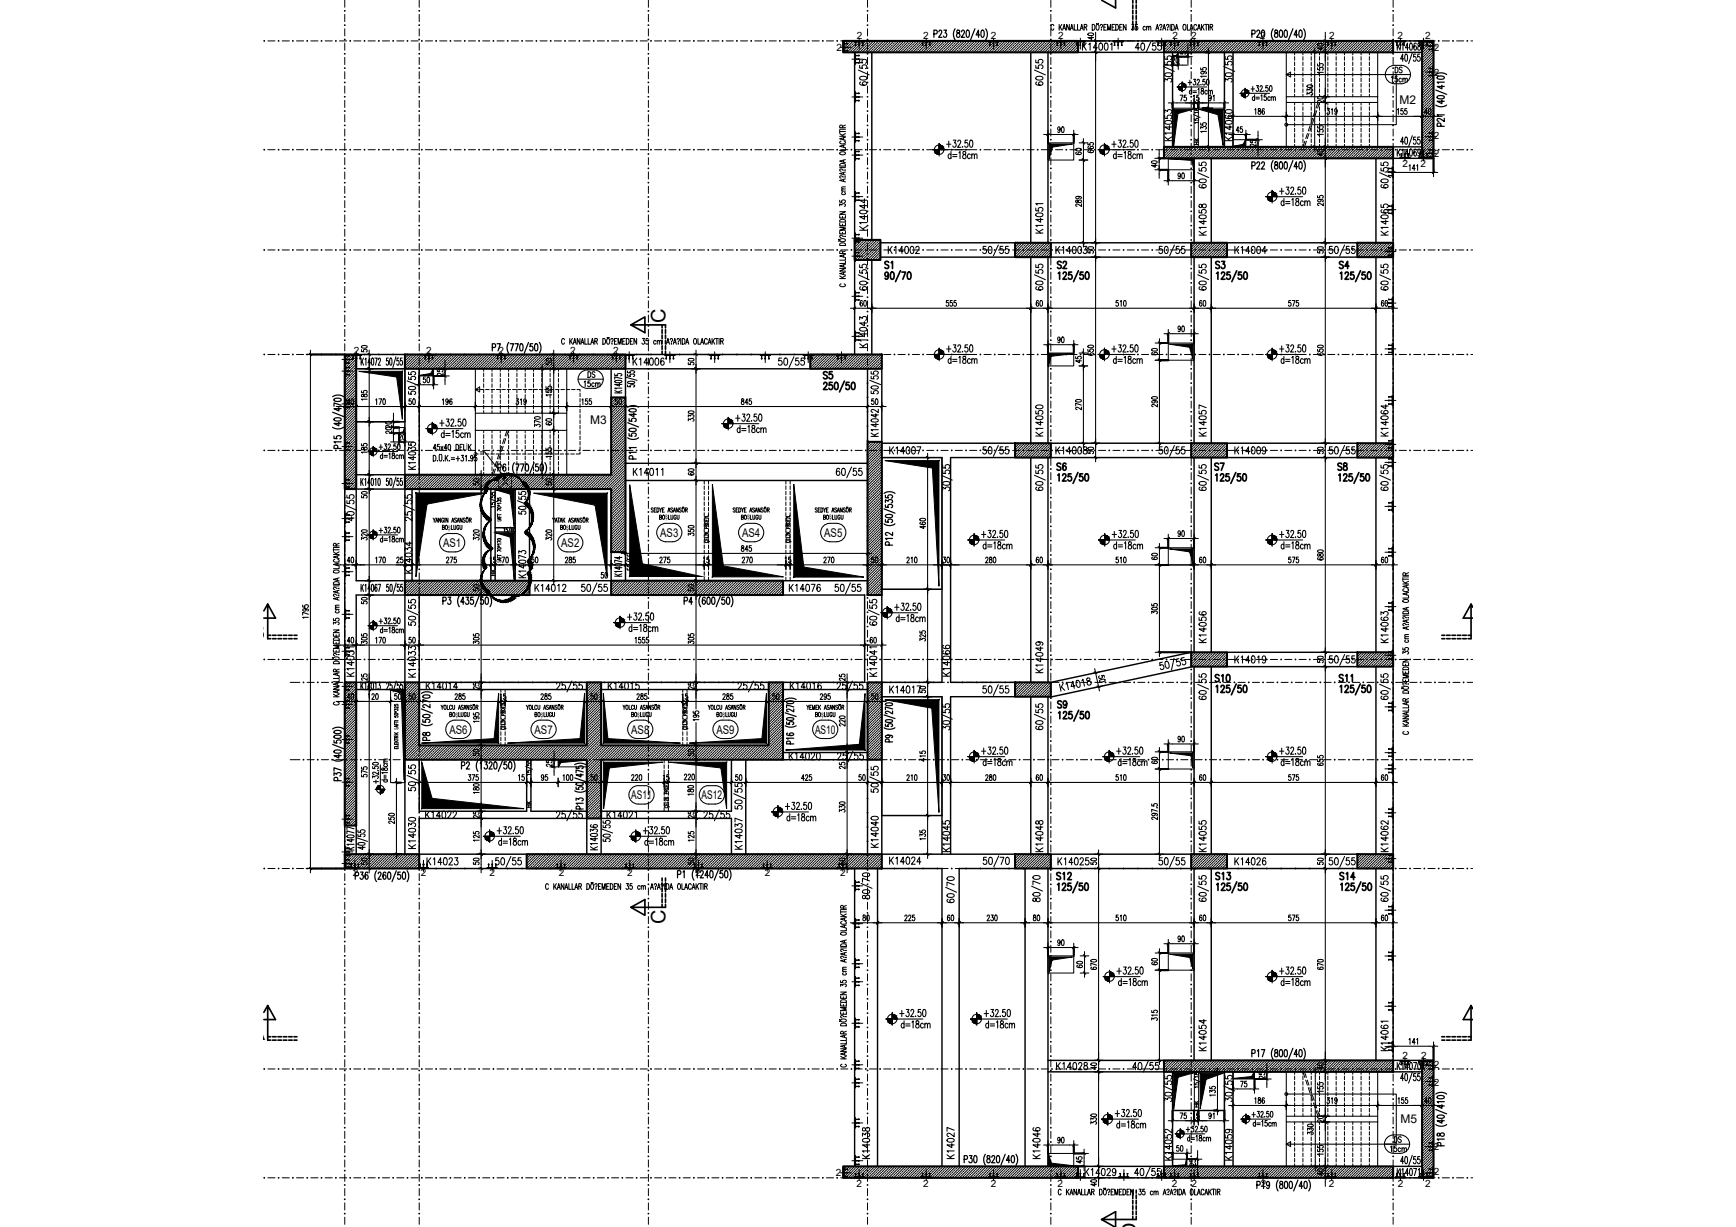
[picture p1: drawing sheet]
<svg xmlns="http://www.w3.org/2000/svg" width="420mm" height="297mm" viewBox="0 0 420 297" stroke-linecap="round" stroke-linejoin="round" font-family="sans-serif">
<defs><g id="words">
<g font-size="4.9">
<text x="213.4" y="66.3">S1</text>
<text x="255.1" y="66.3">S2</text>
<text x="293.5" y="66.3">S3</text>
<text x="323.1" y="66.3">S4</text>
<text x="255.1" y="115">S6</text>
<text x="293.2" y="115">S7</text>
<text x="322.8" y="115">S8</text>
<text x="293.2" y="166.2">S10</text>
<text x="323.1" y="166.2">S11</text>
<text x="255.1" y="172.5">S9</text>
<text x="254.7" y="214.1">S12</text>
<text x="293.5" y="214.1">S13</text>
<text x="323.5" y="214.1">S14</text>
</g>
<g font-size="4.8">
<text x="161.1" y="78.3" transform="rotate(-90 161.1 78.3)">C</text>
<text x="60.9" y="154.6">B</text>
<text x="161.1" y="223.8" transform="rotate(-90 161.1 223.8)">C</text>
<text x="60.9" y="251.8">A</text>
</g>
<g font-size="4.4">
<text x="284.7" y="35.3" transform="rotate(-90 284.7 35.3)">K14053</text>
<text x="214.1" y="62.4">K14002</text>
<text x="298.1" y="62.4">K14004</text>
<text x="141.5" y="92.8">DS</text>
<text x="198.3" y="92.8">S5</text>
<text x="284.7" y="282.2" transform="rotate(-90 284.7 282.2)">K14052</text>
</g>
<g font-size="4">
<text x="336.9" y="18.7">DS</text>
<text x="291.4" y="36.3" transform="rotate(-90 291.4 36.3)">HK</text>
<text x="121" y="140.4" transform="rotate(-90 121 140.4)">HK</text>
<text x="129.8" y="196.5" transform="rotate(-90 129.8 196.5)">HK</text>
<text x="291.4" y="269.2" transform="rotate(-90 291.4 269.2)">HK</text>
<text x="336.5" y="277.6">DS</text>
</g>
<g font-size="2.9">
<text x="338.7" y="25.2">M2</text>
<text x="142.8" y="102.5">M3</text>
<text x="159.8" y="130">AS3</text>
<text x="179.6" y="130">AS4</text>
<text x="199.5" y="130">AS5</text>
<text x="107.2" y="132.4">AS1</text>
<text x="135.8" y="132.4">AS2</text>
<text x="108.8" y="177.6">AS6</text>
<text x="129.4" y="177.6">AS7</text>
<text x="152.8" y="177.6">AS8</text>
<text x="173.4" y="177.6">AS9</text>
<text x="197.3" y="177.6">AS10</text>
<text x="152.8" y="193.5">AS11</text>
<text x="169.8" y="193.5">AS12</text>
<text x="339" y="271.8">M5</text>
</g>
<g font-size="2.4">
<text x="207.4" y="9.5">2</text>
<text x="223.5" y="9.5">2</text>
<text x="239.8" y="9.5">2</text>
<text x="256.1" y="9.5">2</text>
<text x="283.7" y="9.5">2</text>
<text x="288.3" y="9.5">2</text>
<text x="304.9" y="9.5">2</text>
<text x="321.7" y="9.5">2</text>
<text x="338.3" y="9.5">2</text>
<text x="344.9" y="9.5">2</text>
<text x="202.5" y="12.3">2</text>
<text x="347" y="12.2">2</text>
<text x="347" y="18.4">2</text>
<text x="347" y="33.7">2</text>
<text x="339.4" y="40.5">2</text>
<text x="343.8" y="40.5">2</text>
<text x="347" y="38">2</text>
<text x="85.6" y="85.6">2</text>
<text x="103.2" y="85.6">2</text>
<text x="120.6" y="85.6">2</text>
<text x="138" y="85.6">2</text>
<text x="148.4" y="85.6">2</text>
<text x="85.4" y="212.1">2</text>
<text x="101.8" y="212.1">2</text>
<text x="118.5" y="212.1">2</text>
<text x="135.2" y="212.1">2</text>
<text x="151.8" y="212.1">2</text>
<text x="168.4" y="212.1">2</text>
<text x="185.1" y="212.1">2</text>
<text x="203.3" y="212.1">2</text>
<text x="339.4" y="256.4">2</text>
<text x="344" y="256.4">2</text>
<text x="347" y="263">2</text>
<text x="347" y="258.6">2</text>
<text x="347" y="278.4">2</text>
<text x="202.3" y="284.7">2</text>
<text x="207.3" y="287.3">2</text>
<text x="223.4" y="287.3">2</text>
<text x="239.8" y="287.3">2</text>
<text x="256" y="287.3">2</text>
<text x="283.6" y="287.3">2</text>
<text x="288.3" y="287.3">2</text>
<text x="305.2" y="287.3">2</text>
<text x="321.6" y="287.3">2</text>
<text x="338.3" y="287.3">2</text>
<text x="344.9" y="287.3">2</text>
<text x="347" y="284.4">2</text>
</g>
<text font-size="1.9" x="112.8" y="109">İ</text>
<g font-size="1.5">
<text x="161" y="125.7">Ş</text>
<text x="180.8" y="125.7">Ş</text>
<text x="200.7" y="125.7">Ş</text>
<text x="108.4" y="128.2">Ş</text>
<text x="137" y="128.2">Ş</text>
<text x="110.2" y="173.5">Ş</text>
<text x="130.8" y="173.5">Ş</text>
<text x="154.2" y="173.5">Ş</text>
<text x="174.8" y="173.5">Ş</text>
<text x="198.7" y="173.5">Ş</text>
</g>
<g font-size="1.2">
<text x="121.3" y="126.4" transform="rotate(-90 121.3 126.4)">Ş</text>
<text x="121.3" y="136.3" transform="rotate(-90 121.3 136.3)">Ş</text>
<text x="96.3" y="178.1" transform="rotate(-90 96.3 178.1)">İ</text>
<text x="96.3" y="176.7" transform="rotate(-90 96.3 176.7)">Ş</text>
</g>
</g></defs>
<!-- layer: XREF-NORMAL KATLAR KALIP$0$SAFTBOSLUGU -->
<g fill="none" stroke="#000" stroke-width=".24">
<path d="M283.8 12.7h1.4v1h-1.4zM253.6 34.6h6.3v4.1h-6.3zM282.8 38.3h6.2v2.8h-6.2zM283.8 26.2h5.2v9.4h-5.2zM290 26.2h6.3v9.4h-6.3zM298.4 33.8h3.1v1.8h-3.1zM86.2 89.3h11.8v12.8h-11.8zM101.5 89.3h3.4v1.7h-3.4zM253.6 85.5h6.3v3.1h-6.3zM282.8 83h6.2v4.2h-6.2zM96.6 103.5h1.4v1.4h-1.4zM213.4 110.8h14.6v31.9h-14.6z"/>
<path d="M282.8 132.6h6.2v4.2h-6.2zM94.5 166.9h3.5v22.6h-3.5zM213.4 168.7h14.6v28.7h-14.6zM135.1 183.9h6.9v1.7h-6.9zM282.8 182h6.2v4.2h-6.2zM253.6 231.4h6.3v4.2h-6.3zM282.8 230.7h6.2v4.2h-6.2zM283.8 259.5h5.3v9.3h-5.3zM290.1 259.5h6.2v9.3h-6.2zM298.4 259.5h5.2v1.7h-5.2zM253.6 279.2h6.3v3.2h-6.3zM283.8 280.6h3.5v1.8h-3.5z"/>
</g>
<!-- layer: XREF-NORMAL KATLAR KALIP$0$KIRIS1 -->
<g fill="none" stroke="#000" stroke-width=".35">
<path d="M206.8 12.7v45.4M211 12.7v45.4M249.5 12.7v46.1M253.6 12.7v46.1M260.9 12.7h20.8v22.9M260.9 9.9h20.8M283.8 12.7v22.9M296.3 12.7v22.9M298.4 12.7v22.9M337.2 12.7h7M337.2 9.9h7M289 38.3v20.5"/>
<path d="M293.2 38.3v20.5M333 38.3v20.5M337.2 35.6h7M344.2 38.3h-7v20.5M213.1 58.8h32.6M254.3 58.8h34M297 58.8h31.5M206.8 62.9v22.9M211 62.9v22.9M213.1 62.2h32.6M249.5 62.2v45.1M253.6 62.2v45.1"/>
<path d="M254.3 62.2h34M289 62.2v45.1M293.2 62.2v45.1M297 62.2h31.5M333 62.2v45.1M337.2 62.2v45.1M86.2 89.3h11.8v25.6h-11.8M86.2 85.8h11.8M101.5 89.3v25.6M147.9 89.3v6.9M151.4 85.8h44.7M196.1 89.3h-44.7v6.9"/>
<path d="M210 89.3v17.7M213.4 89.3v17.7M83.4 118.4v46.8M86.2 118.4h11.8v22.2h-11.8zM99.7 118.4v22.2M118.8 118.4v22.2M119.8 118.4v22.2M124.7 118.4v22.2M128.2 118.4v22.2h19.7v-6.9M151.4 116.3h58.6M151.4 112.2h58.6M213.4 110.8h14.6v54.4h-14.6v-21.2"/>
<path d="M213.4 107.3h32.3M245.7 110.8h-15.6v54.4h15.6M249.5 110.8v54.4M253.6 110.8v54.4M254.3 110.8h34M254.3 107.3h34M289 110.8v47.1M293.2 110.8v47.1M297 110.8h31.5M297 107.3h31.5M333 110.8v47.1M337.2 110.8v47.1"/>
<path d="M119.8 127.8h4.9M119.8 128.8h4.9M151.4 133.7v6.9M86.2 144h11.8v21.2h-11.8zM101.5 144v21.2h40.5M128.2 144h19.7M189.5 144h19.8v21.2h-19.8M189.5 140.6h20.5M288.3 157.9l-34 7.3M297 157.9h31.5M86.2 166.9h11.8M101.5 166.9h40.5"/>
<path d="M145.5 166.9h40.5M145.5 165.2h40.5M189.5 166.9h20.5M213.4 168.7h14.6v38.1M245.7 168.7h-15.6v38.1M249.5 168.7v38.1M253.6 168.7v38M288.3 161.5l-34 7.2M289 161.5v45.3M293.2 161.4v45.4M297 161.4h31.5M333 161.4v45.4"/>
<path d="M337.2 161.4v45.4M83.4 199.9v6.9M86.2 199.9v6.9M98 183.9v22.9M101.5 183.9v12.5h26v-12.5M128.5 183.9v12.5h13.5M142 198.1h-40.5v8.7h26M142 197.4v9.4M145.5 197.4v9.4M145.5 198.1h31.5v8.7M177 183.9v12.5h-31.5M180.5 183.9v22.9"/>
<path d="M189.5 183.9h20.5v22.9M189.5 182.2h20.5M213.4 183.9v22.9h32.3M101.5 210.3h26M206.8 210.3v72.1M212.4 210.3v72.1M213.4 210.3h14.6v72.1M245.7 210.3h-13.6v72.1M248.1 210.4v72M253.6 210.3v72.1M254.3 210.3h34M254.3 206.8h34"/>
<path d="M289 210.3v46.4M293.2 210.3v46.4M297 210.3h31.5M297 206.8h31.5M333 210.3v46.4M337.2 210.3v46.4h7M253.6 259.5h28.1v22.9h-20.8M253.6 256.7h28.1M283.8 259.5v22.9M296.3 259.5v22.9M298.4 259.5v22.9M337.2 259.5h7"/>
<path d="M260.9 285.1h20.8M337.2 285.1h7M337.2 282.4h7"/>
</g>
<!-- layer: XREF-NORMAL KATLAR KALIP$0$KIRISNO -->
<g fill="none" stroke="#000" stroke-width=".25">
<path d="M262 10.4v1.8M262.3 11.2l.6 1M262.9 10.4l-.9 1.2M263.5 10.7l.3-.3v1.8M265.6 11.6h-1l.7-1.2v1.8M266.1 10.5l.4-.1a1.14 1.14 0 0 1 0 1.8h-.2a1.27 1.27 0 0 1-.2-1.7zM267.5 10.5l.3-.1a1.14 1.14 0 0 1 0 1.8h-.1a1.28 1.28 0 0 1-.2-1.7zM268.8 10.7l.3-.3v1.8M338.2 10.4v1.8M338.4 11.2l.5 1M338.9 10.4l-.7 1.2M339.3 10.7l.3-.3v1.8"/>
<path d="M340.9 11.6h-.8l.5-1.2v1.8M341.3 10.5l.2-.1 .3 .3v1.1l-.3 .4-.3-.4zM342.8 10.7l-.3-.3a1.22 1.22 0 0 0 0 1.8 .52 .52 0 0 0 .3-.6 .52 .52 0 0 0-.5-.4l-.1 .4M343.2 10.5v.5a.59 .59 0 0 1 .6 .5 .59 .59 0 0 1-.4 .7 .64 .64 0 0 1-.3-.7 .64 .64 0 0 1 .6-.5v-.5zM296.5 34.1h1.7M296.5 33.1l1.2 1M296.6 29.4l.7-.2a.75 .75 0 0 1 .9 .5 1.12 1.12 0 0 1-1.7 0zM296.6 26.7l.7-.2a.74 .74 0 0 1 .9 .6 1.14 1.14 0 0 1-1.7 0zM296.8 27.9l-.3 .4a1.02 1.02 0 0 0 1.7-.1 .51 .51 0 0 0-.6-.3 .51 .51 0 0 0-.3 .6l.4 .2M297.7 30.4v1l-1.2-.6h1.7M298.2 32.2h-1.7l.4 .3M298.2 33.1l-.9 .6"/>
<path d="M338.2 36.1v1.7M338.4 36.8l.5 1M338.9 36.1l-.7 1.1M339.3 36.4l.3-.3v1.7M340.9 37.2h-.8l.5-1.1v1.7M341.3 36.1h.4l.1 .3v1.1l-.3 .3-.3-.3zM342.8 36.3l-.3-.2a1.2 1.2 0 0 0 0 1.7 .51 .51 0 0 0 .3-.6 .51 .51 0 0 0-.5-.4l-.1 .4M343.8 36.6l-.2 .5a.46 .46 0 0 1-.5-.5 .46 .46 0 0 1 .5-.5l.1 1.4-.2 .3-.3-.2M208.1 55.7h1.7M208.1 54.8l1.1 .9M208.1 51.1l.7-.3a.75 .75 0 0 1 1 .6 1.15 1.15 0 0 1-1.7 0zM209.2 52.1v1l-1.1-.7h1.7"/>
<path d="M209.2 49.5v1l-1.1-.7h1.7M209.2 48.1v1l-1.1-.6h1.7M209.8 53.9h-1.7l.3 .3M209.8 54.8l-1 .6M250.7 50.4v.6l.7 .1a.51 .51 0 0 1 .1-.8 .51 .51 0 0 1 .7 .1 .51 .51 0 0 1-.1 .7M250.7 56.4h1.7M250.7 55.5l1.2 .9M250.8 51.7l.6-.2a.74 .74 0 0 1 1 .6 1.12 1.12 0 0 1-1.7 0zM251.9 52.8v1l-1.2-.7h1.7M252.4 54.6h-1.7l.3 .3M252.4 49.3h-1.7l.3 .3M252.4 55.5l-1 .6"/>
<path d="M255.6 59.6v1.8M256.5 59.6l-.9 1.2M257.1 60l.3-.4v1.8M259.7 59.7l.4-.1a1.12 1.12 0 0 1 0 1.8h-.2a1.27 1.27 0 0 1-.2-1.7zM261 59.7l.4-.1a1.14 1.14 0 0 1 0 1.8h-.2a1.27 1.27 0 0 1-.2-1.7zM262.3 59.6h.7l-.4 .7a.51 .51 0 0 1 .5 .8 .51 .51 0 0 1-.9-.1M290.2 50.8v.7l.7 .1a.52 .52 0 0 1 .1-.8 .52 .52 0 0 1 .7 .1 .52 .52 0 0 1-.1 .7M290.2 56.9h1.7M290.2 56l1.2 .9M290.3 52.2l.6-.2a.76 .76 0 0 1 1 .6 1.12 1.12 0 0 1-1.7 0zM290.3 49.5a.46 .46 0 0 0 .2 .7h.3a.63 .63 0 0 1 .4-.7 .63 .63 0 0 1 .7 .2 .55 .55 0 0 1-.5 .7 .55 .55 0 0 1-.5-.7l-.3-.2zM291.4 53.3v1l-1.2-.7h1.7"/>
<path d="M291.9 55.1h-1.7l.3 .3M291.9 56l-1 .6M334.2 49.5v.7h.8a.53 .53 0 0 1 0-.7 .53 .53 0 0 1 .7 0 .53 .53 0 0 1 .1 .7l-.2 .1M334.2 56.9h1.8M334.2 56l1.2 .9M334.3 52.2l.7-.2a.75 .75 0 0 1 1 .6 1.12 1.12 0 0 1-1.8 0zM334.5 50.8l-.3 .4a1.03 1.03 0 0 0 1.8-.1 .49 .49 0 0 0-.7-.4 .49 .49 0 0 0-.2 .8l.3 .1M335.4 53.3v1l-1.2-.7h1.8M336 55.1h-1.8l.4 .3M336 56l-1 .6M208.1 77.4v-.7l.6 .4a.51 .51 0 0 1 .8-.4 .51 .51 0 0 1 0 .8M208.1 79.5l.7-.2a.75 .75 0 0 1 1 .5 1.15 1.15 0 0 1-1.7 0z"/>
<path d="M209.2 77.9v1l-1.1-.7h1.7M255.9 60.4l.6 1M259.2 60.8h-1l.7-1.2v1.8M87.4 86.7v1.7M87.6 87.4l.4 1M88 86.7l-.6 1.1M88.4 87l.2-.3v1.7M89.7 87.8h-.6l.4-1.1v1.7M90 86.8h.3l.1 .2v1.1l-.2 .3-.3-.3zM90.7 86.7h.6l-.4 1.7M91.6 87.1l.1-.4 .3 .1v.5l-.5 1.1h.6M148.8 90.5v.4h.6a.56 .56 0 0 1 .5-.6 .56 .56 0 0 1 .6 .4l-.3 .3"/>
<path d="M148.8 95.1h1.7M148.8 94.5l1.1 .6M148.9 92.2l.9-.1 .7 .2a1.29 1.29 0 0 1-1.7 0zM149.9 92.9v.6l-1.1-.4h1.7M150.5 94h-1.7l.3 .2M150.5 91.7l-1.7-.5v.6M150.5 94.5l-1 .4M153.2 86.7v1.7M153.6 87.4l.6 1M154.2 86.7l-1 1.1M154.7 87l.4-.3v1.7M156.9 87.8h-1l.6-1.1v1.7"/>
<path d="M157.4 86.8l.3-.1a1.13 1.13 0 0 1 0 1.7h-.1a1.3 1.3 0 0 1-.2-1.6zM158.7 86.8l.3-.1a1.11 1.11 0 0 1 0 1.7h-.1a1.3 1.3 0 0 1-.2-1.6zM160.7 86.9l-.4-.2a1.03 1.03 0 0 0 .1 1.7 .49 .49 0 0 0 .4-.7 .49 .49 0 0 0-.8-.1l-.1 .2M208.1 84.1h1.7M208.1 83.2l1.1 .9M209.2 80.5v1l-1.1-.7h1.7M209.8 82.3h-1.7l.3 .3M209.8 83.2l-1 .6M212.6 99.1v.8l-1.1-.7a.37 .37 0 0 0-.6 .1 .37 .37 0 0 0 .3 .5M250.7 99.5v.6l.7 .1a.51 .51 0 0 1 .1-.7 .51 .51 0 0 1 .7 0 .51 .51 0 0 1-.1 .8M250.8 98.2l.6-.2a.74 .74 0 0 1 1 .6 1.12 1.12 0 0 1-1.7 0zM290.2 99.5v.6l.7 .1a.52 .52 0 0 1 .1-.7 .52 .52 0 0 1 .7 0 .52 .52 0 0 1-.1 .8"/>
<path d="M291.9 98.7l-1.7-.7v1M334.5 99.4l-.3 .4a1.03 1.03 0 0 0 1.8-.1 .49 .49 0 0 0-.7-.4 .49 .49 0 0 0-.2 .8l.3 .1M335.4 98v1l-1.2-.7h1.8M87.3 115.8v1.7M87.5 116.5l.4 1M87.9 115.8l-.6 1.2M88.3 116.1l.2-.3v1.7M89.6 117h-.6l.4-1.2v1.7M89.9 115.9l.2-.1a1.29 1.29 0 0 1 0 1.7l-.3-.7zM90.8 116.1l.2-.3v1.7M91.6 115.9l.1-.1a1.29 1.29 0 0 1 0 1.7l-.2-.7zM98.9 108.9v-.6l.6 .3a.48 .48 0 0 1 .7-.4 .48 .48 0 0 1 .1 .8"/>
<path d="M98.9 107.2v.5l.7 .1a.49 .49 0 0 1 .4-.8 .49 .49 0 0 1 .4 .8l-.1 .1M98.9 113.6h1.7M98.9 112.8l1.1 .8M98.9 109.5l1.4-.1 .2 .1 .1 .3-.3 .3h-1.1l-.3-.1zM100 110.5v.8l-1.1-.6h1.7M100.6 112h-1.7l.3 .3M100.6 112.8l-1 .5M153.3 113.4v1.7M153.6 114.1l.6 1M154.2 113.4l-.9 1.1M154.8 113.7l.3-.3v1.7M156.9 114.5h-1l.7-1.1v1.7"/>
<path d="M157.4 113.4h.4a1.11 1.11 0 0 1 0 1.7h-.2a1.27 1.27 0 0 1-.2-1.7zM158.8 113.7l.3-.3v1.7M160.1 113.7l.3-.3v1.7M210.8 105.6h1.8M210.8 104.8l1.2 .8M210.9 101.5l1.3-.1 .3 .1 .1 .3-.4 .3h-1l-.4-.3zM212 102.5v.8l-1.2-.5h1.8M212 100.2v.8l-1.2-.5h1.8M212.6 104h-1.8l.4 .3M212.6 104.8l-1 .6M215.3 108.2v1.7M215.7 108.9l.6 1"/>
<path d="M216.3 108.2l-1 1.1M216.9 108.5l.3-.3v1.7M219 109.3h-1l.6-1.1v1.7M219.5 108.3l.3-.1a1.12 1.12 0 0 1 0 1.7h-.1a1.27 1.27 0 0 1-.2-1.6zM220.8 108.3l.3-.1a1.14 1.14 0 0 1 0 1.7h-.1a1.28 1.28 0 0 1-.2-1.6zM221.9 108.2h1l-.7 1.7M250.7 105.6h1.7M250.7 104.6l1.2 1M250.8 100.9l.6-.2a.74 .74 0 0 1 1 .5 1.14 1.14 0 0 1-1.7 0zM251.9 101.9v1l-1.2-.6h1.7M252.4 103.7h-1.7l.3 .3M252.4 104.6l-1 .6"/>
<path d="M255.6 108.2v1.7M255.9 108.9l.6 1M256.5 108.2l-.9 1.1M257.1 108.5l.3-.3v1.7M259.2 109.3h-1l.7-1.1v1.7M259.7 108.3l.4-.1a1.12 1.12 0 0 1 0 1.7h-.2a1.27 1.27 0 0 1-.2-1.6zM261 108.3l.4-.1a1.14 1.14 0 0 1 0 1.7h-.2a1.27 1.27 0 0 1-.2-1.6zM262.3 108.3v.5a.63 .63 0 0 1 .7 .3 .63 .63 0 0 1-.2 .8 .55 .55 0 0 1-.7-.6 .55 .55 0 0 1 .7-.5l.2-.4a.46 .46 0 0 0-.7-.1zM290.2 105.6h1.7M290.2 104.6l1.2 1M290.3 100.9l.6-.2a.74 .74 0 0 1 1 .5 1.14 1.14 0 0 1-1.7 0zM291.4 101.9v1l-1.2-.6h1.7"/>
<path d="M291.9 103.7h-1.7l.3 .3M291.9 104.6l-1 .6M298.9 108.2v1.7M299.2 108.9l.6 1M299.8 108.2l-.9 1.1M300.4 108.5l.3-.3v1.7M302.5 109.3h-1l.7-1.1v1.7M303 108.3l.4-.1a1.14 1.14 0 0 1 0 1.7h-.2a1.3 1.3 0 0 1-.2-1.6zM304.4 108.3l.3-.1a1.12 1.12 0 0 1 0 1.7h-.1a1.27 1.27 0 0 1-.2-1.6zM306.3 108.8l-.2 .4a.47 .47 0 0 1-.6-.2 .47 .47 0 0 1 .1-.6 .47 .47 0 0 1 .7 0v.4a.82 .82 0 0 1-.5 1.1l-.3-.2M334.2 105.6h1.8M334.2 104.6l1.2 1"/>
<path d="M334.3 100.9l.7-.2a.75 .75 0 0 1 1 .5 1.14 1.14 0 0 1-1.8 0zM335.4 101.9v1l-1.2-.6h1.8M336 103.7h-1.8l.4 .3M336 104.6l-1 .6M98 133.3v-.7l.7 .4a.51 .51 0 0 1 .7-.4 .51 .51 0 0 1 0 .9M98 138.8h1.7M98 137.8l1.2 1M98.1 134.1l.6-.2a.74 .74 0 0 1 1 .5 1.13 1.13 0 0 1-1.7 0zM99.2 135.1v1l-1.2-.6h1.7M99.2 131.2v1l-1.2-.7h1.7M99.7 136.9h-1.7l.3 .3M99.7 137.8l-1 .6"/>
<path d="M125.6 134v-.7l.6 .4a.48 .48 0 0 1 .7-.4 .48 .48 0 0 1 .1 .8M125.6 139.9h1.7M125.6 139.1l1.1 .8M125.6 135.8l1.4-.2 .2 .2 .1 .2-.3 .3h-1.1l-.3-.1zM126.7 136.7v.8l-1.1-.5h1.7M127.3 138.2h-1.7l.3 .3M127.3 135l-1.7-.6v.8M127.3 139.1l-1 .5M148.8 139.5h1.7M148.8 138.9l1.1 .6M148.9 136.6l.9-.2 .7 .3a1.29 1.29 0 0 1-1.7 0zM149.9 137.2v.6l-1.1-.4h1.7"/>
<path d="M149.9 134.7v.7l-1.1-.4h1.7M150.5 138.3h-1.7l.3 .2M150.5 136l-1.7-.4v.6M150.5 138.9l-1 .4M84 158.3v-.7l.6 .4a.51 .51 0 0 1 .8-.5 .51 .51 0 0 1 0 .9M84 159l.7-.2a.74 .74 0 0 1 1 .6 1.14 1.14 0 0 1-1.7 0zM85.7 156.6h-1.7l.3 .3M87.4 141.5v1.7M87.6 142.2l.4 1M88 141.5l-.6 1.1M88.3 141.8l.2-.3v1.7M89.7 142.6h-.7l.5-1.1v1.7"/>
<path d="M90 141.5h.3l.1 .3v1.1l-.2 .3-.3-.3zM91.2 141.7l-.1-.2a1.34 1.34 0 0 0-.1 1.7 .65 .65 0 0 0 0-1.1l-.3 .5M91.5 141.5h.6l-.4 1.7M98.9 158.5v-.7l.6 .4a.51 .51 0 0 1 .8-.5 .51 .51 0 0 1 0 .9M98.9 157.2v-.7l.6 .4a.51 .51 0 0 1 .8-.5 .51 .51 0 0 1 0 .9M98.9 159.2l.7-.2a.74 .74 0 0 1 1 .6 1.13 1.13 0 0 1-1.7 0zM129.5 141.5v1.7M129.8 142.2l.6 1M130.4 141.5l-.9 1.1M131 141.8l.3-.3v1.7M133.1 142.6h-1l.7-1.1v1.7M133.6 141.5h.4a1.11 1.11 0 0 1 0 1.7h-.2a1.3 1.3 0 0 1-.2-1.7z"/>
<path d="M135 141.8l.3-.3v1.7M136.2 141.9l.2-.4h.4l.1 .3-.2 .6-.6 .8h.9M191.1 141.5v1.7M191.4 142.2l.6 1M192 141.5l-.9 1.1M192.6 141.8l.3-.3v1.7M194.7 142.6h-1l.6-1.1v1.7M195.2 141.5h.3a1.13 1.13 0 0 1 0 1.7h-.1a1.28 1.28 0 0 1-.2-1.7zM196.3 141.5h1l-.7 1.7M198.5 141.7l-.4-.2a1.03 1.03 0 0 0 .1 1.7 .49 .49 0 0 0 .4-.7 .49 .49 0 0 0-.8-.1l-.1 .2M210.6 159l.6-.2a.76 .76 0 0 1 1 .6 1.12 1.12 0 0 1-1.7 0zM211.6 157.5v1l-1.1-.7h1.7"/>
<path d="M212.2 156.6h-1.7l.3 .3M228.2 159l.7-.2a.74 .74 0 0 1 1 .5 1.14 1.14 0 0 1-1.7 0zM228.4 157.6l-.2 .4a1.03 1.03 0 0 0 1.7-.1 .51 .51 0 0 0-.6-.4 .51 .51 0 0 0-.4 .7l.4 .2M228.4 156.2l-.2 .4a1.03 1.03 0 0 0 1.7 0 .51 .51 0 0 0-.6-.4 .51 .51 0 0 0-.4 .6l.4 .2M250.8 158.2l.6-.2a.74 .74 0 0 1 1 .5 1.14 1.14 0 0 1-1.7 0zM251.3 155.4l.4 .2a.46 .46 0 0 1-.5 .6 .46 .46 0 0 1-.3-.7l.4-.1a.84 .84 0 0 1 1.1 .5l-.2 .3M251.9 159.2v1l-1.2-.7h1.7M251.9 156.6v1l-1.2-.7h1.7M290.2 149.5v.7h.7a.52 .52 0 0 1 .1-.7 .52 .52 0 0 1 .7 0 .52 .52 0 0 1-.1 .8M290.2 155.6h1.7M290.2 154.6l1.2 1M290.3 150.9l.6-.2a.74 .74 0 0 1 1 .5 1.14 1.14 0 0 1-1.7 0z"/>
<path d="M290.5 148.1l-.3 .4a1.04 1.04 0 0 0 1.7-.1 .52 .52 0 0 0-.6-.4 .52 .52 0 0 0-.4 .7l.5 .2M291.4 151.9v1l-1.2-.6h1.7M291.9 153.7h-1.7l.3 .3M291.9 154.6l-1 .6M298.9 158.8v1.7M299.2 159.5l.6 1M299.8 158.8l-.9 1.1M300.4 159.1l.3-.3v1.7M302.5 159.9h-1l.7-1.1v1.7M303 158.9l.4-.1a1.14 1.14 0 0 1 0 1.7h-.2a1.3 1.3 0 0 1-.2-1.6zM304.4 159.1l.3-.3v1.7M306.3 159.4l-.2 .4a.47 .47 0 0 1-.6-.2 .47 .47 0 0 1 .1-.6 .47 .47 0 0 1 .7 0v.4a.82 .82 0 0 1-.5 1.1l-.3-.2"/>
<path d="M334.2 148.8v-.7l.7 .4a.51 .51 0 0 1 .8-.4 .51 .51 0 0 1-.1 .9M334.2 155.6h1.8M334.2 154.6l1.2 1M334.3 150.9l.7-.2a.75 .75 0 0 1 1 .5 1.14 1.14 0 0 1-1.8 0zM334.5 149.4l-.3 .4a1.03 1.03 0 0 0 1.8 0 .49 .49 0 0 0-.7-.5 .49 .49 0 0 0-.2 .9h.3M335.4 151.9v1l-1.2-.6h1.8M336 153.7h-1.8l.4 .3M336 154.6l-1 .6M84 163.7h1.7M84 162.8l1.1 .9M85.1 160.1v1l-1.1-.7h1.7M85.7 161.9h-1.7l.3 .3"/>
<path d="M85.7 162.8l-1 .6M87.4 165.2v1.7M87.6 165.9l.3 1M87.9 165.2l-.5 1.1M88.3 165.5l.2-.3v1.7M89.6 166.3h-.6l.4-1.1v1.7M90 165.3l.1-.1a1.29 1.29 0 0 1 0 1.7l-.3-.7zM90.8 165.5l.2-.3v1.7M91.6 165.2h.4l-.2 .6a.6 .6 0 0 1 .3 .6 .6 .6 0 0 1-.4 .5l-.2-.3M98.9 163.9h1.7M98.9 163l1.1 .9M100 160.3v1l-1.1-.7h1.7"/>
<path d="M100.6 162.1h-1.7l.3 .3M100.6 163l-1 .6M103.2 165.2v1.7M103.5 165.9l.6 1M104.1 165.2l-.9 1.1M104.7 165.5l.3-.3v1.7M106.8 166.3h-1l.7-1.1v1.7M107.3 165.3l.4-.1a1.14 1.14 0 0 1 0 1.7h-.2a1.3 1.3 0 0 1-.2-1.6zM108.6 165.5l.4-.3v1.7M110.8 166.3h-1l.6-1.1v1.7M147.2 165.2v1.7M147.5 165.9l.6 1"/>
<path d="M148.1 165.2l-.9 1.1M148.7 165.5l.4-.3v1.7M150.8 166.3h-1l.7-1.1v1.7M151.4 165.3l.3-.1a1.14 1.14 0 0 1 0 1.7h-.1a1.27 1.27 0 0 1-.2-1.6zM152.7 165.5l.3-.3v1.7M154.6 165.2h-.7v.7a.52 .52 0 0 1 .7 .1 .52 .52 0 0 1 0 .7 .52 .52 0 0 1-.8-.1M191.3 165.2v1.7M191.6 165.9l.6 1M192.2 165.2l-.9 1.1M192.8 165.5l.3-.3v1.7M194.9 166.3h-1l.7-1.1v1.7M195.4 165.3l.4-.1a1.14 1.14 0 0 1 0 1.7h-.2a1.28 1.28 0 0 1-.2-1.6z"/>
<path d="M196.7 165.5l.4-.3v1.7M198.7 165.4l-.4-.2a1.04 1.04 0 0 0 .1 1.7 .49 .49 0 0 0 .4-.7 .49 .49 0 0 0-.8-.1l-.1 .2M210.5 163.7h1.7M210.5 162.8l1.1 .9M211.6 160.1v1l-1.1-.7h1.7M212.2 161.9h-1.7l.3 .3M212.2 162.8l-1 .6M215.3 166.1v1.7M215.7 166.8l.6 1M216.3 166.1l-1 1.1M216.9 166.4l.3-.3v1.7M219 167.2h-1l.6-1.1v1.7"/>
<path d="M219.5 166.1h.3a1.12 1.12 0 0 1 0 1.7h-.1a1.27 1.27 0 0 1-.2-1.7zM220.8 166.4l.3-.3v1.7M221.9 166.1h1l-.7 1.7M228.2 163.7h1.7M228.2 162.8l1.1 .9M229.3 160.1v1l-1.1-.7h1.7M229.9 161.9h-1.7l.3 .3M229.9 162.8l-1 .6M250.7 162.8h1.7M250.7 161.9l1.2 .9M252.4 161h-1.7l.3 .3M252.4 161.9l-1 .6"/>
<path d="M256.4 165.6l.4 1.7M256.9 166.3l.8 .8M257.3 165.4l-.6 1.4M258 165.6l.2-.4 .4 1.7M260.2 166l-1 .2 .5-1.3 .3 1.7M260.5 164.8l.3-.1a1.12 1.12 0 0 1 .4 1.7h-.2a1.26 1.26 0 0 1-.5-1.6zM261.8 164.8l.3-.4 .4 1.7M263 164.3l.1 .5a.63 .63 0 0 1 .8 .2 .63 .63 0 0 1-.1 .8 .55 .55 0 0 1-.7-.4 .55 .55 0 0 1 .6-.6l.1-.5a.47 .47 0 0 0-.8 0zM98.9 198.1l.7-.2a.75 .75 0 0 1 1 .5 1.11 1.11 0 0 1-1.7 0zM103 196.4v1.7M103.3 197.1l.6 1M103.9 196.4l-.9 1.1"/>
<path d="M104.5 196.7l.4-.3v1.7M106.6 197.5h-1l.7-1.1v1.7M107.2 196.5l.3-.1a1.14 1.14 0 0 1 0 1.7h-.1a1.27 1.27 0 0 1-.2-1.6zM108.4 196.8l.2-.4 .4 .1 .1 .2-.2 .6-.6 .8h.9M109.7 196.8l.2-.4h.3l.3 .3-.2 .6-.7 .8h.9M143.1 199.7l-.2 .3a1.17 1.17 0 0 0 1.7-.1 .51 .51 0 0 0-.6-.3 .51 .51 0 0 0-.4 .5l.4 .2M146.9 196.4v1.7M147.3 197.1l.5 1M147.8 196.4l-.9 1.1M148.4 196.7l.4-.3v1.7M150.6 197.5h-1l.6-1.1v1.7M151.1 196.5l.3-.1a1.12 1.12 0 0 1 0 1.7h-.1a1.27 1.27 0 0 1-.2-1.6z"/>
<path d="M152.3 196.8l.2-.4 .4 .1 .2 .2-.2 .6-.7 .8h.9M153.7 196.7l.4-.3v1.7M179.6 198.7l-1.7-.6v.9M191 182.2v1.7M191.3 182.9l.6 1M191.9 182.2l-.9 1.1M192.5 182.5l.3-.3v1.7M194.6 183.3h-1l.7-1.1v1.7M195.2 182.3l.3-.1a1.14 1.14 0 0 1 0 1.7h-.1a1.28 1.28 0 0 1-.2-1.6zM196.4 182.6l.2-.4h.3l.2 .3-.2 .6-.6 .8h.9M197.8 182.3l.3-.1a1.12 1.12 0 0 1 0 1.7h-.1a1.3 1.3 0 0 1-.2-1.6zM210.9 197.8l.7-.2a.75 .75 0 0 1 1 .5 1.15 1.15 0 0 1-1.8 0z"/>
<path d="M212 198.9v1l-1.2-.7h1.8M228.2 198.8v.6l.7 .1a.51 .51 0 0 1 0-.7 .51 .51 0 0 1 .8 0 .51 .51 0 0 1-.1 .8M229.3 199.9v1l-1.1-.7h1.7M250.8 198.8a.45 .45 0 0 0 .1 .7l.4-.1a.63 .63 0 0 1 .4-.7 .63 .63 0 0 1 .7 .3 .55 .55 0 0 1-.6 .6 .55 .55 0 0 1-.4-.7l-.3-.2zM251.9 199.9v1l-1.2-.7h1.7M290.2 198.8v.6l.7 .1a.52 .52 0 0 1 .1-.7 .52 .52 0 0 1 .7 0 .52 .52 0 0 1-.1 .8M336 198.6v1l-.9-.7-.5-.2-.4 .3v.2l.4 .3M84 205.8h1.7M84 205.1l1.1 .7M84 202.3l1.4-.1 .3 .3-.3 .3h-1.1l-.3-.3zM85.1 203.1v.7l-1.1-.5h1.7M85.7 204.4h-1.7l.3 .3"/>
<path d="M85.7 201.6l-1.7-.5v.7M85.7 200.6l-1.7-.5v.7M85.7 205.1l-1 .4M98.9 200v-.7l.6 .4a.51 .51 0 0 1 .8-.5 .51 .51 0 0 1 0 .9M98.9 205.4h1.7M98.9 204.5l1.1 .9M98.9 200.7l.7-.2a.74 .74 0 0 1 1 .6 1.13 1.13 0 0 1-1.7 0zM100 201.8v1l-1.1-.7h1.7M100.6 203.6h-1.7l.3 .3M100.6 204.5l-1 .6M103.3 207.7v1.7M103.7 208.4l.6 1"/>
<path d="M104.3 207.7l-1 1.1M104.9 208l.3-.3v1.7M107 208.8h-1l.6-1.1v1.7M107.5 207.7h.3a1.13 1.13 0 0 1 0 1.7h-.1a1.27 1.27 0 0 1-.2-1.7zM108.7 208.1l.3-.4h.4l.1 .3-.2 .6-.7 .8h1M110.1 207.7h.7l-.4 .6a.51 .51 0 0 1 .4 .8 .51 .51 0 0 1-.8 0M142.9 201.3v-.6l.7 .4a.51 .51 0 0 1 .6-.4 .51 .51 0 0 1 .3 .6l-.2 .1M142.9 205.7h1.7M142.9 205l1.1 .7M143 201.9l1.3-.1 .3 .4-.3 .3h-1.1l-.3-.3zM144 202.8v.8l-1.1-.6h1.7M144.6 204.2h-1.7l.3 .3"/>
<path d="M144.6 205l-1 .5M177.9 200.2v-.8l.7 .4a.51 .51 0 0 1 .7-.4 .51 .51 0 0 1 0 .9M177.9 205.6h1.7M177.9 204.7l1.1 .9M178 200.9l.6-.2a.74 .74 0 0 1 1 .5 1.14 1.14 0 0 1-1.7 0zM179 202v.9l-1.1-.6h1.7M179.6 203.7h-1.7l.3 .4M179.6 204.7l-1 .6M210.8 205.1h1.8M210.8 204.2l1.2 .9M210.9 200.4l.7-.1a.76 .76 0 0 1 1 .5 1.13 1.13 0 0 1-1.8 0zM212 201.5v1l-1.2-.7h1.8"/>
<path d="M212.6 203.3h-1.8l.4 .3M212.6 204.2l-1 .6M215.3 207.5v1.7M215.6 208.2l.6 1M216.2 207.5l-.9 1.1M216.8 207.8l.4-.3v1.7M218.9 208.6h-.9l.6-1.1v1.7M219.5 207.6l.3-.1a1.12 1.12 0 0 1 0 1.7h-.1a1.27 1.27 0 0 1-.2-1.6zM220.7 207.9l.2-.4 .4 .1 .1 .2-.2 .6-.6 .8h.9M222.9 208.6h-1l.7-1.1v1.7M228.2 206.2h1.7M228.2 205.2l1.1 1"/>
<path d="M228.2 201.5l.7-.2a.74 .74 0 0 1 1 .5 1.14 1.14 0 0 1-1.7 0zM229.3 202.5v1l-1.1-.6h1.7M229.9 204.3h-1.7l.3 .4M229.9 205.2l-1 .6M250.7 206.2h1.7M250.7 205.2l1.2 1M250.8 201.5l.6-.2a.74 .74 0 0 1 1 .5 1.14 1.14 0 0 1-1.7 0zM251.9 202.5v1l-1.2-.6h1.7M252.4 204.3h-1.7l.3 .4M252.4 205.2l-1 .6M256.1 207.7v1.7M256.4 208.4l.6 1"/>
<path d="M257 207.7l-.9 1.1M257.6 208l.3-.3v1.7M259.7 208.8h-1l.7-1.1v1.7M260.2 207.7h.4a1.13 1.13 0 0 1 0 1.7h-.2a1.27 1.27 0 0 1-.2-1.7zM261.4 208.1l.3-.4h.4l.1 .3-.2 .6-.7 .8h1M263.5 207.7h-.7l-.1 .7a.51 .51 0 0 1 .8 0 .51 .51 0 0 1-.1 .8 .51 .51 0 0 1-.7-.1M290.2 200.1v.7h.7a.52 .52 0 0 1 .1-.7 .52 .52 0 0 1 .7 .1 .52 .52 0 0 1-.1 .7M290.2 206.2h1.7M290.2 205.2l1.2 1M290.3 201.5l.6-.2a.74 .74 0 0 1 1 .5 1.14 1.14 0 0 1-1.7 0zM291.4 202.5v1l-1.2-.6h1.7M291.9 204.3h-1.7l.3 .4"/>
<path d="M291.9 205.2l-1 .6M298.9 207.7v1.7M299.2 208.4l.6 1M299.8 207.7l-.9 1.1M300.4 208l.3-.3v1.7M302.5 208.8h-1l.7-1.1v1.7M303 207.7h.4a1.15 1.15 0 0 1 0 1.7h-.2a1.3 1.3 0 0 1-.2-1.7zM304.2 208.1l.2-.4h.4l.2 .4-.8 1.3h.9M306.3 207.9l-.4-.2a1.03 1.03 0 0 0 .1 1.7 .51 .51 0 0 0 .4-.6 .51 .51 0 0 0-.7-.4l-.2 .4M334.2 206.2h1.8M334.2 205.2l1.2 1M334.3 201.5l.7-.2a.75 .75 0 0 1 1 .5 1.14 1.14 0 0 1-1.8 0z"/>
<path d="M334.5 200l-.3 .4a1.03 1.03 0 0 0 1.8 0 .49 .49 0 0 0-.7-.4 .49 .49 0 0 0-.2 .8h.3M335.4 202.5v1l-1.2-.6h1.8M336 204.3h-1.8l.4 .4M336 205.2l-1 .6M255.7 257.2v1.8M256 258l.6 1M256.6 257.2l-.9 1.2M257.2 257.6l.3-.4v1.8M259.3 258.4h-1l.7-1.2v1.8M259.9 257.3l.3-.1a1.14 1.14 0 0 1 0 1.8h-.1a1.28 1.28 0 0 1-.2-1.7zM261 257.6l.3-.4h.3l.2 .4-.2 .5-.6 .9h.9M262.4 257.3v.5a.63 .63 0 0 1 .8 .4 .63 .63 0 0 1-.3 .8 .55 .55 0 0 1-.6-.6 .55 .55 0 0 1 .7-.5l.2-.4a.47 .47 0 0 0-.8-.2z"/>
<path d="M290.2 248.3v.6l.7 .1a.52 .52 0 0 1 .1-.7 .52 .52 0 0 1 .7 0 .52 .52 0 0 1-.1 .8M290.2 254.4h1.7M290.2 253.4l1.2 1M290.3 249.7l.6-.2a.76 .76 0 0 1 1 .5 1.12 1.12 0 0 1-1.7 0zM291.4 250.7v1l-1.2-.6h1.7M291.4 246.8v1l-1.2-.7h1.7M291.9 252.5h-1.7l.3 .3M291.9 253.4l-1 .6M334.2 254.4h1.8M334.2 253.4l1.2 1M334.3 249.7l.7-.2a.77 .77 0 0 1 1 .5 1.12 1.12 0 0 1-1.8 0zM334.5 248.2l-.3 .4a1.03 1.03 0 0 0 1.8-.1 .49 .49 0 0 0-.7-.4 .49 .49 0 0 0-.2 .8l.3 .1"/>
<path d="M335.4 250.7v1l-1.2-.6h1.8M336 252.5h-1.8l.4 .3M336 247.2h-1.8l.4 .4M336 253.4l-1 .6M338.2 257.2v1.8M338.4 258l.5 1M338.9 257.2l-.7 1.2M339.3 257.6l.3-.4v1.8M340.9 258.4h-.8l.5-1.2v1.8M341.3 257.3l.2-.1 .3 .4v1l-.3 .4-.3-.4zM342.1 257.2h.7l-.5 1.8M343.3 257.3l.2-.1 .3 .4v1l-.3 .4-.3-.4z"/>
<path d="M208.7 275.1v-.8l.7 .4a.51 .51 0 0 1 .8-.4 .51 .51 0 0 1 0 .9M208.7 279.5l1.2 1M208.8 275.8l.7-.2a.74 .74 0 0 1 1 .5 1.14 1.14 0 0 1-1.8 0zM208.8 273.1a.46 .46 0 0 0 .2 .7l.3-.1a.63 .63 0 0 1 .4-.7 .63 .63 0 0 1 .8 .3 .55 .55 0 0 1-.6 .6 .55 .55 0 0 1-.5-.7l-.2-.2zM209.9 276.8v1l-1.2-.6h1.8M210.5 278.6h-1.8l.4 .4M210.5 279.5l-1 .6M229.2 279.5l1.2 1M229.3 275.8l.6-.2a.75 .75 0 0 1 1 .5 1.15 1.15 0 0 1-1.7 0zM230.4 276.8v1l-1.2-.6h1.7M230.9 278.6h-1.7l.3 .4M230.9 274.3v.9l-.8-.7-.6-.2-.3 .3v.3l.4 .2"/>
<path d="M230.9 273.6l-1.7-.7v1M230.9 279.5l-1 .6M250 279.5l1.2 1M250.1 275.8l.6-.2a.74 .74 0 0 1 1 .5 1.14 1.14 0 0 1-1.7 0zM250.2 273l-.2 .4a1.03 1.03 0 0 0 1.7-.1 .49 .49 0 0 0-.7-.4 .49 .49 0 0 0-.1 .8l.3 .1M251.2 276.8v1l-1.2-.6h1.7M251.2 274.2v1l-1.2-.7h1.7M251.7 278.6h-1.7l.3 .4M251.7 279.5l-1 .6M296.5 274.8v.6l.8 .1a.51 .51 0 0 1 0-.7 .51 .51 0 0 1 .7 0 .51 .51 0 0 1-.1 .8M296.5 279.9l1.2 1M296.6 276.2l.7-.2a.75 .75 0 0 1 .9 .5 1.12 1.12 0 0 1-1.7 0z"/>
<path d="M297.1 273.4l.4 .2a.46 .46 0 0 1-.5 .7 .46 .46 0 0 1-.2-.8l.3-.1a.82 .82 0 0 1 1.1 .5l-.2 .3M297.7 277.2v1l-1.2-.6h1.7M298.2 279h-1.7l.4 .3M298.2 279.9l-.9 .6M208.7 280.5h1.8M229.2 280.5h1.7M250 280.5h1.7M262.6 282.9v1.7M262.9 283.6l.6 1M263.5 282.9l-.9 1.1M264.1 283.2l.3-.3v1.7M266.2 284h-1l.7-1.1v1.7"/>
<path d="M266.8 283l.3-.1a1.13 1.13 0 0 1 0 1.7h-.1a1.28 1.28 0 0 1-.2-1.6zM267.9 283.3l.3-.4 .4 .1 .1 .2-.2 .6-.6 .8h.9M270.1 283.4l-.2 .5a.47 .47 0 0 1-.6-.2 .47 .47 0 0 1 .1-.6 .47 .47 0 0 1 .6 0l.1 .3a.84 .84 0 0 1-.6 1.2l-.2-.2M296.5 280.9h1.7M338.2 282.9v1.7M338.4 283.6l.5 1M338.9 282.9l-.7 1.1M339.3 283.2l.3-.3v1.7M340.9 284h-.8l.5-1.1v1.7M341.3 283h.4l.1 .2v1.1l-.3 .3-.3-.3zM342.1 282.9h.7l-.5 1.7M343.3 283.2l.2-.3v1.7"/>
</g>
<!-- layer: XREF-NORMAL KATLAR KALIP$0$KIRISBOYUT -->
<g fill="none" stroke="#000" stroke-width=".25">
<path d="M207.7 17l2.7 1.1M208.1 15.8v.7h.7a.53 .53 0 0 1 0-.7 .53 .53 0 0 1 .8 0 .53 .53 0 0 1 0 .7l-.1 .1M208.1 14.5v.7h.7a.52 .52 0 0 1 0-.7 .52 .52 0 0 1 .8 .1 .52 .52 0 0 1-.1 .7M208.1 18.7l.7-.2a.75 .75 0 0 1 1 .5 1.15 1.15 0 0 1-1.7 0zM208.3 19.9l-.2 .3a1.03 1.03 0 0 0 1.7 0 .49 .49 0 0 0-.7-.4 .49 .49 0 0 0-.1 .8h.2M250.4 17l2.6 1.1M250.7 15.8v.7h.7a.51 .51 0 0 1 .1-.7 .51 .51 0 0 1 .7 .1 .51 .51 0 0 1-.1 .7M250.7 14.5v.7h.7a.51 .51 0 0 1 .1-.7 .51 .51 0 0 1 .7 .1 .51 .51 0 0 1-.1 .7M250.8 18.7l.6-.2a.74 .74 0 0 1 1 .5 1.14 1.14 0 0 1-1.7 0zM250.9 19.9l-.2 .3a1.02 1.02 0 0 0 1.7 0 .51 .51 0 0 0-.6-.4 .51 .51 0 0 0-.4 .6l.5 .2M275.8 11.6h-1l.6-1.2v1.8M276.3 10.5l.3-.1a1.12 1.12 0 0 1 0 1.8h-.1a1.27 1.27 0 0 1-.2-1.7z"/>
<path d="M278.5 10.1l-1.1 2.6M279.7 10.4h-.7l-.1 .8a.52 .52 0 0 1 .8 0 .52 .52 0 0 1-.1 .8 .52 .52 0 0 1-.7-.2M281 10.4h-.7v.8a.52 .52 0 0 1 .7 0 .52 .52 0 0 1-.1 .7 .52 .52 0 0 1-.7-.1M281.6 16.1l2.6 1.2M281.9 19.7v-.7l.7 .4a.51 .51 0 0 1 .7-.4 .51 .51 0 0 1 0 .9M281.9 15v.6l.7 .1a.52 .52 0 0 1 .1-.7 .52 .52 0 0 1 .7 0 .52 .52 0 0 1-.1 .8M281.9 13.6v.7l.7 .1a.52 .52 0 0 1 .1-.8 .52 .52 0 0 1 .7 .1 .52 .52 0 0 1-.1 .7M282 17.8l.6-.2a.74 .74 0 0 1 1 .5 1.14 1.14 0 0 1-1.7 0zM296.2 16.1l2.6 1.2M296.5 19.7v-.7l.7 .4a.51 .51 0 0 1 .8-.4 .51 .51 0 0 1-.1 .9M296.5 15v.6l.8 .1a.51 .51 0 0 1 0-.7 .51 .51 0 0 1 .7 0 .51 .51 0 0 1-.1 .8M296.5 13.6v.7l.8 .1a.51 .51 0 0 1 0-.8 .51 .51 0 0 1 .7 .1 .51 .51 0 0 1-.1 .7"/>
<path d="M296.6 17.8l.7-.2a.74 .74 0 0 1 .9 .5 1.14 1.14 0 0 1-1.7 0zM339.7 14.3h-.7l.5-1.2v1.7M340.1 13.2l.3-.1 .2 .3v1.1l-.2 .3-.4-.3zM341.8 12.8l-.9 2.6M342.7 13.1h-.5v.7a.55 .55 0 0 1 .6 .4 .55 .55 0 0 1-.3 .6l-.3-.1-.1-.2M343.6 13.1h-.5v.7a.5 .5 0 0 1 .7 .5 .5 .5 0 0 1-.7 .4l-.1-.2M290.2 39.4v.6l.7 .1a.52 .52 0 0 1 .1-.8 .52 .52 0 0 1 .7 .1 .52 .52 0 0 1-.1 .7M334.2 39.4v.6l.8 .1a.53 .53 0 0 1 0-.7 .53 .53 0 0 1 .7 0 .53 .53 0 0 1 .1 .7h-.2M339.7 34.3h-.7l.5-1.1v1.7M340.1 33.3l.3-.1 .2 .3v1.1l-.2 .3-.4-.3zM341.8 32.9l-.9 2.6M342.7 33.2h-.5v.6a.51 .51 0 0 1 .6 .5 .51 .51 0 0 1-.6 .5l-.1-.2"/>
<path d="M343.6 33.2h-.5v.6a.51 .51 0 0 1 .7 .5 .51 .51 0 0 1-.7 .5l-.1-.2M238.6 59.6h-.6l-.1 .8a.53 .53 0 0 1 .7 0 .53 .53 0 0 1 0 .8 .53 .53 0 0 1-.7 0l-.1-.2M239.4 59.7l.3-.1a1.14 1.14 0 0 1 0 1.8h-.1a1.31 1.31 0 0 1-.2-1.7zM241.6 59.3l-1.2 2.7M242.7 59.6h-.6l-.1 .8a.53 .53 0 0 1 .7 0 .53 .53 0 0 1 0 .8 .53 .53 0 0 1-.7 0l-.1-.2M244.1 59.6h-.7l-.1 .8a.52 .52 0 0 1 .8 0 .52 .52 0 0 1-.1 .8 .52 .52 0 0 1-.7-.2M281.3 59.6h-.7v.8a.53 .53 0 0 1 .7 0 .53 .53 0 0 1 0 .8 .53 .53 0 0 1-.7 0l-.1-.2M282 59.7l.3-.1a1.12 1.12 0 0 1 0 1.8h-.1a1.27 1.27 0 0 1-.2-1.7zM284.2 59.3l-1.1 2.7M285.4 59.6h-.7l-.1 .8a.52 .52 0 0 1 .8 0 .52 .52 0 0 1-.1 .8 .52 .52 0 0 1-.7-.2M286.7 59.6h-.7v.8a.53 .53 0 0 1 .7 0 .53 .53 0 0 1 0 .8 .53 .53 0 0 1-.7 0l-.1-.2M289.9 41.8l2.6 1.2"/>
<path d="M290.2 40.7v.6l.7 .1a.52 .52 0 0 1 .1-.7 .52 .52 0 0 1 .7 0 .52 .52 0 0 1-.1 .8M290.3 43.5l.6-.2a.75 .75 0 0 1 1 .5 1.12 1.12 0 0 1-1.7 0zM290.5 44.7l-.3 .4a1.04 1.04 0 0 0 1.7-.1 .52 .52 0 0 0-.6-.4 .52 .52 0 0 0-.4 .7l.5 .2M322.5 59.6h-.7l-.1 .8a.52 .52 0 0 1 .8 0 .52 .52 0 0 1-.1 .8 .52 .52 0 0 1-.7-.2M323.2 59.7l.3-.1a1.14 1.14 0 0 1 0 1.8h-.1a1.27 1.27 0 0 1-.2-1.7zM325.4 59.3l-1.2 2.7M326.5 59.6h-.6l-.1 .8a.53 .53 0 0 1 .7 0 .53 .53 0 0 1 0 .8 .53 .53 0 0 1-.7 0v-.2M327.9 59.6h-.7l-.1 .8a.53 .53 0 0 1 .8 0 .53 .53 0 0 1 0 .8 .53 .53 0 0 1-.8 0v-.2M333.9 41.8l2.6 1.2M334.2 40.7v.6l.8 .1a.52 .52 0 0 1 0-.7 .52 .52 0 0 1 .8 0 .52 .52 0 0 1-.2 .8M334.3 43.5l.7-.2a.76 .76 0 0 1 1 .5 1.12 1.12 0 0 1-1.8 0zM334.5 44.7l-.3 .4a1.04 1.04 0 0 0 1.8-.1 .49 .49 0 0 0-.7-.4 .49 .49 0 0 0-.2 .8l.3 .1"/>
<path d="M207.7 66.5l2.7 1.2M208.1 65.4v.7h.7a.52 .52 0 0 1 0-.7 .52 .52 0 0 1 .8 .1 .52 .52 0 0 1-.1 .7M208.1 64.1v.7h.7a.53 .53 0 0 1 0-.7 .53 .53 0 0 1 .8 0 .53 .53 0 0 1 0 .7l-.1 .1M208.1 68.2l.7-.1a.76 .76 0 0 1 1 .5 1.13 1.13 0 0 1-1.7 0zM208.3 69.4l-.2 .4a1.04 1.04 0 0 0 1.7 0 .49 .49 0 0 0-.7-.4 .49 .49 0 0 0-.1 .8h.2M250.4 66.5l2.6 1.2M250.7 65.4v.7h.7a.51 .51 0 0 1 .1-.7 .51 .51 0 0 1 .7 0 .51 .51 0 0 1-.1 .8M250.7 64.1v.6l.7 .1a.51 .51 0 0 1 .1-.7 .51 .51 0 0 1 .7 0 .51 .51 0 0 1-.1 .8M250.8 68.2l.6-.2a.74 .74 0 0 1 1 .6 1.14 1.14 0 0 1-1.7 0zM250.9 69.4l-.2 .4a1.02 1.02 0 0 0 1.7 0 .51 .51 0 0 0-.6-.4 .51 .51 0 0 0-.4 .6l.5 .2M289.9 66.5l2.6 1.2M290.2 65.4v.7h.7a.52 .52 0 0 1 .1-.7 .52 .52 0 0 1 .7 0 .52 .52 0 0 1-.1 .8"/>
<path d="M290.2 64.1v.6l.7 .1a.52 .52 0 0 1 .1-.7 .52 .52 0 0 1 .7 0 .52 .52 0 0 1-.1 .8M290.3 68.2l.6-.2a.74 .74 0 0 1 1 .6 1.14 1.14 0 0 1-1.7 0zM290.5 69.4l-.3 .4a1.03 1.03 0 0 0 1.7 0 .52 .52 0 0 0-.6-.4 .52 .52 0 0 0-.4 .6l.5 .2M333.9 66.5l2.6 1.2M334.2 65.4v.7h.8a.53 .53 0 0 1 0-.7 .53 .53 0 0 1 .7 0 .53 .53 0 0 1 .1 .7l-.2 .1M334.2 64.1v.6l.8 .1a.53 .53 0 0 1 0-.7 .53 .53 0 0 1 .7 0 .53 .53 0 0 1 .1 .7l-.2 .1M334.3 68.2l.7-.2a.75 .75 0 0 1 1 .6 1.14 1.14 0 0 1-1.8 0zM334.5 69.4l-.3 .4a1.03 1.03 0 0 0 1.8 0 .49 .49 0 0 0-.7-.5 .49 .49 0 0 0-.2 .8l.3 .1M94 86.7h-.4v.6a.55 .55 0 0 1 .5 .5 .55 .55 0 0 1-.3 .6l-.3-.3M94.4 86.8h.4v.2v1.1l-.2 .3-.3-.3zM95.8 86.3l-.7 2.7M96.5 86.7h-.4v.6a.55 .55 0 0 1 .6 .5 .55 .55 0 0 1-.3 .6l-.3-.1-.1-.2"/>
<path d="M97.3 86.7h-.4v.6a.55 .55 0 0 1 .6 .5 .55 .55 0 0 1-.3 .6l-.3-.1v-.2M98.5 92.2l2.7 1M98.9 94.8v.6h.7a.49 .49 0 0 1 .4-.7 .49 .49 0 0 1 .4 .7l-.1 .1M98.9 91.2v.6l.7 .1a.49 .49 0 0 1 .4-.8 .49 .49 0 0 1 .4 .8h-.1M98.9 90.1v.5l.7 .1a.49 .49 0 0 1 .4-.8 .49 .49 0 0 1 .4 .8l-.1 .1M98.9 93.7l1.4-.1 .2 .1 .1 .3-.3 .3h-1.1l-.3-.1zM151.6 91.3l2.6 .8M151.9 93.2v.4h.6a.56 .56 0 0 1 .5-.6 .56 .56 0 0 1 .6 .4l-.3 .3M151.9 90.6v.5h.6a.56 .56 0 0 1 .5-.6 .56 .56 0 0 1 .6 .3l-.1 .3h-.2M151.9 89.8v.4h.6a.56 .56 0 0 1 .5-.6 .56 .56 0 0 1 .6 .4l-.1 .2-.2 .1M152 92.4l.9-.1 .7 .2a1.3 1.3 0 0 1-1.7 0zM189.2 86.7h-.7v.7a.52 .52 0 0 1 .7 .1 .52 .52 0 0 1-.1 .7 .52 .52 0 0 1-.7-.1"/>
<path d="M189.9 86.8l.3-.1a1.11 1.11 0 0 1 0 1.7h-.1a1.27 1.27 0 0 1-.2-1.6zM192.2 86.3l-1.2 2.7M193.3 86.7h-.7l-.1 .7a.52 .52 0 0 1 .8 0 .52 .52 0 0 1-.1 .8 .52 .52 0 0 1-.7-.1M194.6 86.7h-.7v.7a.51 .51 0 0 1 .7 .1 .51 .51 0 0 1-.1 .7 .51 .51 0 0 1-.7-.1M210.5 92.1l2.6 1M210.8 94.7v.5l.8 .1a.49 .49 0 0 1 .4-.8 .49 .49 0 0 1 .4 .8l-.2 .1M210.8 91.1v.6h.8a.49 .49 0 0 1 .4-.7 .49 .49 0 0 1 .4 .7l-.2 .1M210.8 89.9v.6l.8 .1a.49 .49 0 0 1 .4-.8 .49 .49 0 0 1 .4 .8h-.2M210.9 93.6l.7-.2 .6 .1 .4 .4-.4 .2h-1l-.4-.2zM84 119.9v.6l.7 .1a.52 .52 0 0 1 0-.8 .52 .52 0 0 1 .8 .1 .52 .52 0 0 1-.1 .8M94 115.8h-.4v.7a.56 .56 0 0 1 .6 .4 .56 .56 0 0 1-.4 .6l-.3-.3M94.4 115.9l.1-.1a1.29 1.29 0 0 1 0 1.7l-.2-.7z"/>
<path d="M95.8 115.5l-.7 2.6M96.5 115.8h-.4v.7a.56 .56 0 0 1 .6 .4 .56 .56 0 0 1-.3 .6h-.3l-.1-.3M97.3 115.8h-.4v.7a.56 .56 0 0 1 .6 .4 .56 .56 0 0 1-.3 .6h-.3v-.3M98 119.9v.6l.7 .1a.52 .52 0 0 1 .1-.8 .52 .52 0 0 1 .7 .1 .52 .52 0 0 1-.1 .8M125.6 119.1v.6h.7a.49 .49 0 0 1 .4-.7 .49 .49 0 0 1 .4 .7l-.1 .1M203.2 113.6l-.4-.2a1.02 1.02 0 0 0 .1 1.7 .49 .49 0 0 0 .4-.7 .49 .49 0 0 0-.8-.1l-.1 .2M203.9 113.4h.3a1.11 1.11 0 0 1 0 1.7h-.1a1.3 1.3 0 0 1-.2-1.7zM206.1 113l-1.2 2.7M207.2 113.4h-.6l-.1 .7a.51 .51 0 0 1 .8 0 .51 .51 0 0 1-.1 .8 .51 .51 0 0 1-.8-.1M208.6 113.4h-.7l-.1 .7a.52 .52 0 0 1 .8 .1 .52 .52 0 0 1-.1 .7 .52 .52 0 0 1-.7-.1M227.8 115l2.7 1.2M228.2 118.7v-.8l.6 .4a.51 .51 0 0 1 .8-.4 .51 .51 0 0 1 0 .9"/>
<path d="M228.2 113.9v.7h.7a.51 .51 0 0 1 0-.7 .51 .51 0 0 1 .8 .1 .51 .51 0 0 1-.1 .7M228.2 112.6v.7h.7a.51 .51 0 0 1 0-.7 .51 .51 0 0 1 .8 .1 .51 .51 0 0 1-.1 .7M228.2 116.8l.7-.2a.74 .74 0 0 1 1 .5 1.14 1.14 0 0 1-1.7 0zM238.6 108.2h-.6l-.1 .7a.52 .52 0 0 1 .8 0 .52 .52 0 0 1-.1 .8 .52 .52 0 0 1-.8-.1M239.4 108.3l.3-.1a1.14 1.14 0 0 1 0 1.7h-.1a1.3 1.3 0 0 1-.2-1.6zM241.6 107.8l-1.2 2.7M242.7 108.2h-.6l-.1 .7a.52 .52 0 0 1 .8 0 .52 .52 0 0 1-.1 .8 .52 .52 0 0 1-.8-.1M244.1 108.2h-.7l-.1 .7a.52 .52 0 0 1 .8 .1 .52 .52 0 0 1-.1 .7 .52 .52 0 0 1-.7-.1M250.4 115l2.6 1.2M250.7 113.9v.7h.7a.51 .51 0 0 1 .1-.7 .51 .51 0 0 1 .7 .1 .51 .51 0 0 1-.1 .7M250.7 112.6v.7h.7a.51 .51 0 0 1 .1-.7 .51 .51 0 0 1 .7 .1 .51 .51 0 0 1-.1 .7M250.8 116.8l.6-.2a.74 .74 0 0 1 1 .5 1.14 1.14 0 0 1-1.7 0z"/>
<path d="M250.9 117.9l-.2 .4a1.03 1.03 0 0 0 1.7 0 .51 .51 0 0 0-.6-.4 .51 .51 0 0 0-.4 .6l.5 .2M281.3 108.2h-.7v.7a.52 .52 0 0 1 .7 0 .52 .52 0 0 1-.1 .8 .52 .52 0 0 1-.7-.1M282 108.3l.3-.1a1.12 1.12 0 0 1 0 1.7h-.1a1.27 1.27 0 0 1-.2-1.6zM284.2 107.8l-1.1 2.7M285.4 108.2h-.7l-.1 .7a.52 .52 0 0 1 .8 .1 .52 .52 0 0 1-.1 .7 .52 .52 0 0 1-.7-.1M286.7 108.2h-.7v.7a.52 .52 0 0 1 .7 0 .52 .52 0 0 1-.1 .8 .52 .52 0 0 1-.7-.1M289.9 115l2.6 1.2M290.2 113.9v.7h.7a.52 .52 0 0 1 .1-.7 .52 .52 0 0 1 .7 .1 .52 .52 0 0 1-.1 .7M290.2 112.6v.7h.7a.52 .52 0 0 1 .1-.7 .52 .52 0 0 1 .7 .1 .52 .52 0 0 1-.1 .7M290.3 116.8l.6-.2a.74 .74 0 0 1 1 .5 1.14 1.14 0 0 1-1.7 0zM290.5 117.9l-.3 .4a1.03 1.03 0 0 0 1.7 0 .51 .51 0 0 0-.6-.4 .51 .51 0 0 0-.4 .6l.5 .2M322.5 108.2h-.7l-.1 .7a.52 .52 0 0 1 .8 .1 .52 .52 0 0 1-.1 .7 .52 .52 0 0 1-.7-.1"/>
<path d="M323.2 108.3l.3-.1a1.14 1.14 0 0 1 0 1.7h-.1a1.27 1.27 0 0 1-.2-1.6zM325.4 107.8l-1.2 2.7M326.5 108.2h-.6l-.1 .7a.52 .52 0 0 1 .8 0 .52 .52 0 0 1-.1 .8 .52 .52 0 0 1-.7-.1M327.9 108.2h-.7l-.1 .7a.52 .52 0 0 1 .8 0 .52 .52 0 0 1-.1 .8 .52 .52 0 0 1-.7-.1M333.9 115l2.6 1.2M334.2 113.9v.7h.8a.53 .53 0 0 1 0-.7 .53 .53 0 0 1 .7 0 .53 .53 0 0 1 .1 .7l-.2 .1M334.2 112.6v.7h.8a.52 .52 0 0 1 0-.7 .52 .52 0 0 1 .8 .1 .52 .52 0 0 1-.2 .7M334.3 116.8l.7-.2a.75 .75 0 0 1 1 .5 1.14 1.14 0 0 1-1.8 0zM334.5 117.9l-.3 .4a1.03 1.03 0 0 0 1.8 0 .49 .49 0 0 0-.7-.4 .49 .49 0 0 0-.2 .8h.3M83.6 122.3l2.7 1.2M84 121.2v.7h.7a.52 .52 0 0 1 0-.7 .52 .52 0 0 1 .8 0 .52 .52 0 0 1-.1 .8M84 124l.7-.2a.74 .74 0 0 1 1 .6 1.12 1.12 0 0 1-1.7 0z"/>
<path d="M85.1 125.1v1l-1.1-.7h1.7M97.7 122.3l2.6 1.2M98 124v.6l.7 .1a.52 .52 0 0 1 .1-.8 .52 .52 0 0 1 .7 .1 .52 .52 0 0 1-.1 .8M98 121.2v.7h.7a.51 .51 0 0 1 .1-.7 .51 .51 0 0 1 .7 0 .51 .51 0 0 1-.1 .8M99.7 125.2v.9l-.8-.7-.6-.2-.3 .3v.2l.4 .3M125.2 121.2l2.7 1.1M125.6 123.8v.6l.7 .1a.49 .49 0 0 1 .4-.8 .49 .49 0 0 1 .4 .8h-.1M125.6 120.2v.6l.7 .1a.49 .49 0 0 1 .4-.8 .49 .49 0 0 1 .4 .8h-.1M125.6 122.7l1.4-.1 .2 .1 .1 .3-.3 .3h-1.1l-.3-.1zM151.5 135.7l2.6 .8M151.8 137.6v.4h.6a.56 .56 0 0 1 .5-.6 .56 .56 0 0 1 .6 .3l-.3 .4M151.8 135v.4h.6a.56 .56 0 0 1 .5-.6 .56 .56 0 0 1 .6 .4l-.3 .3"/>
<path d="M151.8 134.2v.4h.6a.56 .56 0 0 1 .5-.6 .56 .56 0 0 1 .6 .4l-.3 .3M151.9 136.8l.9-.1 .7 .2a1.26 1.26 0 0 1-1.7 0zM94 141.5h-.4v.6a.55 .55 0 0 1 .6 .4 .55 .55 0 0 1-.3 .7l-.4-.3M94.5 141.5h.3l.1 .3v1.1l-.2 .3-.3-.3zM95.9 141.1l-.8 2.7M96.6 141.5h-.4v.6a.55 .55 0 0 1 .6 .4 .55 .55 0 0 1-.4 .7l-.3-.3M97.4 141.5h-.4v.6a.55 .55 0 0 1 .6 .4 .55 .55 0 0 1-.3 .7l-.4-.3M98.5 147.7l2.7 1.2M98.9 150.6v.7l.7 .1a.51 .51 0 0 1 0-.8 .51 .51 0 0 1 .8 .1 .51 .51 0 0 1-.1 .7M98.9 146.5v.7l.7 .1a.52 .52 0 0 1 0-.8 .52 .52 0 0 1 .8 .1 .52 .52 0 0 1-.1 .7M98.9 145.2v.7l.7 .1a.51 .51 0 0 1 0-.8 .51 .51 0 0 1 .8 .1 .51 .51 0 0 1-.1 .7M98.9 149.4l.7-.2a.75 .75 0 0 1 1 .5 1.11 1.11 0 0 1-1.7 0z"/>
<path d="M141.5 141.5h-.7v.7a.52 .52 0 0 1 .7 0 .52 .52 0 0 1-.1 .8 .52 .52 0 0 1-.7-.1M142.2 141.5h.4a1.13 1.13 0 0 1 0 1.7h-.2a1.27 1.27 0 0 1-.2-1.7zM144.5 141.1l-1.2 2.7M145.6 141.5h-.7v.7a.51 .51 0 0 1 .7 0 .51 .51 0 0 1-.1 .8 .51 .51 0 0 1-.7-.1M146.9 141.5h-.6l-.1 .7a.51 .51 0 0 1 .7 0 .51 .51 0 0 1 0 .8 .51 .51 0 0 1-.8-.1M202.9 141.5h-.7l-.1 .7a.51 .51 0 0 1 .8 0 .51 .51 0 0 1-.1 .8 .51 .51 0 0 1-.7-.1M203.6 141.5h.3a1.11 1.11 0 0 1 0 1.7h-.1a1.27 1.27 0 0 1-.2-1.7zM205.8 141.1l-1.2 2.7M206.9 141.5h-.6l-.1 .7a.52 .52 0 0 1 .8 0 .52 .52 0 0 1-.1 .8 .52 .52 0 0 1-.7-.1M208.3 141.5h-.7l-.1 .7a.52 .52 0 0 1 .8 0 .52 .52 0 0 1-.1 .8 .52 .52 0 0 1-.7-.1M210.2 147.7l2.6 1.2M210.5 146.5v.7l.7 .1a.52 .52 0 0 1 .1-.8 .52 .52 0 0 1 .7 .1 .52 .52 0 0 1-.1 .7"/>
<path d="M210.5 145.2v.7l.7 .1a.52 .52 0 0 1 .1-.8 .52 .52 0 0 1 .7 .1 .52 .52 0 0 1-.1 .7M210.6 149.4l.6-.2a.76 .76 0 0 1 1 .5 1.12 1.12 0 0 1-1.7 0zM210.7 150.6l-.2 .4a1.04 1.04 0 0 0 1.7-.1 .49 .49 0 0 0-.7-.4 .49 .49 0 0 0-.1 .8l.2 .1M284.2 159.3l-.7 2.9M285.3 159.4l-.6 .2 .1 .7a.52 .52 0 0 1 .7-.1 .52 .52 0 0 1 .1 .7 .52 .52 0 0 1-.8 .1M286.6 159.2l-.6 .1 .1 .7a.52 .52 0 0 1 .7-.1 .52 .52 0 0 1 .1 .8 .52 .52 0 0 1-.8 0M322.5 158.8h-.7l-.1 .7a.52 .52 0 0 1 .8 .1 .52 .52 0 0 1-.1 .7 .52 .52 0 0 1-.7-.1M323.2 158.9l.3-.1a1.14 1.14 0 0 1 0 1.7h-.1a1.27 1.27 0 0 1-.2-1.6zM325.4 158.5l-1.2 2.6M326.5 158.8h-.6l-.1 .7a.52 .52 0 0 1 .8 .1 .52 .52 0 0 1-.1 .7 .52 .52 0 0 1-.7-.1M327.9 158.8h-.7l-.1 .7a.52 .52 0 0 1 .8 .1 .52 .52 0 0 1-.1 .7 .52 .52 0 0 1-.7-.1M93.6 165.6l.1-.3 .2-.1 .2 .5-.6 1.2h.6"/>
<path d="M94.9 165.2h-.5v.6a.56 .56 0 0 1 .6 .5 .56 .56 0 0 1-.3 .6l-.3-.3M95.9 164.9l-.8 2.6M96.6 165.2h-.4v.6a.56 .56 0 0 1 .6 .5 .56 .56 0 0 1-.4 .6l-.3-.3M97.4 165.2h-.4v.6a.56 .56 0 0 1 .6 .5 .56 .56 0 0 1-.3 .6l-.4-.3M134.7 165.6l.3-.4 .4 .1 .1 .2-.2 .6-.6 .8h.9M136.8 165.2h-.7l-.1 .7a.52 .52 0 0 1 .8 .1 .52 .52 0 0 1-.1 .7 .52 .52 0 0 1-.7-.1M138.4 164.9l-1.2 2.6M139.5 165.2h-.6l-.1 .7a.52 .52 0 0 1 .8 .1 .52 .52 0 0 1-.1 .7 .52 .52 0 0 1-.8-.1M140.9 165.2h-.7l-.1 .7a.52 .52 0 0 1 .8 .1 .52 .52 0 0 1-.1 .7 .52 .52 0 0 1-.7-.1M178.6 165.6l.3-.4 .4 .1 .1 .2-.2 .6-.6 .8h.9M180.7 165.2h-.7v.7a.52 .52 0 0 1 .7 .1 .52 .52 0 0 1-.1 .7 .52 .52 0 0 1-.7-.1M182.3 164.9l-1.1 2.6"/>
<path d="M183.5 165.2h-.7l-.1 .7a.52 .52 0 0 1 .8 .1 .52 .52 0 0 1-.1 .7 .52 .52 0 0 1-.7-.1M184.8 165.2h-.7v.7a.52 .52 0 0 1 .7 .1 .52 .52 0 0 1-.1 .7 .52 .52 0 0 1-.7-.1M202.6 165.6l.3-.4 .4 .1 .1 .2-.2 .6-.7 .8h1M204.7 165.2h-.7l-.1 .7a.52 .52 0 0 1 .8 .1 .52 .52 0 0 1-.1 .7 .52 .52 0 0 1-.7-.1M206.3 164.9l-1.2 2.6M207.4 165.2h-.6l-.1 .7a.52 .52 0 0 1 .7 .1 .52 .52 0 0 1 0 .7 .52 .52 0 0 1-.8-.1M208.8 165.2h-.7l-.1 .7a.52 .52 0 0 1 .8 .1 .52 .52 0 0 1-.1 .7 .52 .52 0 0 1-.7-.1M227.8 172.9l2.7 1.2M228.2 176.6v-.8l.6 .4a.51 .51 0 0 1 .8-.4 .51 .51 0 0 1 0 .9M228.2 171.8v.7h.7a.51 .51 0 0 1 0-.7 .51 .51 0 0 1 .8 .1 .51 .51 0 0 1-.1 .7M228.2 170.5v.7h.7a.51 .51 0 0 1 0-.7 .51 .51 0 0 1 .8 0 .51 .51 0 0 1-.1 .8M228.2 174.7l.7-.2a.74 .74 0 0 1 1 .5 1.14 1.14 0 0 1-1.7 0z"/>
<path d="M238.6 166.1h-.6l-.1 .7a.52 .52 0 0 1 .8 0 .52 .52 0 0 1-.1 .8 .52 .52 0 0 1-.8-.1M239.4 166.1h.3a1.14 1.14 0 0 1 0 1.7h-.1a1.3 1.3 0 0 1-.2-1.7zM241.6 165.7l-1.2 2.7M242.7 166.1h-.6l-.1 .7a.52 .52 0 0 1 .8 0 .52 .52 0 0 1-.1 .8 .52 .52 0 0 1-.8-.1M244.1 166.1h-.7l-.1 .7a.52 .52 0 0 1 .8 0 .52 .52 0 0 1-.1 .8 .52 .52 0 0 1-.7-.1M250.4 172.9l2.6 1.2M250.7 171.8v.7h.7a.51 .51 0 0 1 .1-.7 .51 .51 0 0 1 .7 .1 .51 .51 0 0 1-.1 .7M250.7 170.5v.7h.7a.51 .51 0 0 1 .1-.7 .51 .51 0 0 1 .7 0 .51 .51 0 0 1-.1 .8M250.8 174.7l.6-.2a.74 .74 0 0 1 1 .5 1.14 1.14 0 0 1-1.7 0zM250.9 175.8l-.2 .4a1.02 1.02 0 0 0 1.7 0 .51 .51 0 0 0-.6-.4 .51 .51 0 0 0-.4 .6l.5 .2M281.3 160.3l-.6 .1 .1 .8a.52 .52 0 0 1 .7-.2 .52 .52 0 0 1 .1 .8 .52 .52 0 0 1-.8 0M282 160.2l.3-.1a1.12 1.12 0 0 1 .4 1.7h-.1a1.25 1.25 0 0 1-.6-1.6z"/>
<path d="M289.9 165.7l2.6 1.1M290.2 164.5v.7l.7 .1a.52 .52 0 0 1 .1-.8 .52 .52 0 0 1 .7 .1 .52 .52 0 0 1-.1 .7M290.2 163.2v.7h.7a.52 .52 0 0 1 .1-.7 .52 .52 0 0 1 .7 .1 .52 .52 0 0 1-.1 .7M290.3 167.4l.6-.2a.74 .74 0 0 1 1 .5 1.14 1.14 0 0 1-1.7 0zM290.5 168.6l-.3 .3a1.03 1.03 0 0 0 1.7 0 .51 .51 0 0 0-.6-.4 .51 .51 0 0 0-.4 .6l.5 .3M333.9 165.7l2.6 1.1M334.2 164.5v.7l.8 .1a.53 .53 0 0 1 0-.8 .53 .53 0 0 1 .7 0 .53 .53 0 0 1 .1 .8h-.2M334.2 163.2v.7h.8a.52 .52 0 0 1 0-.7 .52 .52 0 0 1 .8 .1 .52 .52 0 0 1-.2 .7M334.3 167.4l.7-.2a.75 .75 0 0 1 1 .5 1.14 1.14 0 0 1-1.8 0zM334.5 168.6l-.3 .3a1.03 1.03 0 0 0 1.8 0 .49 .49 0 0 0-.7-.4 .49 .49 0 0 0-.2 .8l.3 .1M98.5 187.7l2.7 1.2M98.9 190.7v.7h.7a.51 .51 0 0 1 0-.7 .51 .51 0 0 1 .8 0 .51 .51 0 0 1-.1 .8"/>
<path d="M98.9 186.6v.7h.7a.52 .52 0 0 1 0-.7 .52 .52 0 0 1 .8 .1 .52 .52 0 0 1-.1 .7M98.9 185.3v.6l.7 .1a.52 .52 0 0 1 0-.7 .52 .52 0 0 1 .8 0 .52 .52 0 0 1-.1 .8M98.9 189.4l.7-.2a.75 .75 0 0 1 1 .6 1.11 1.11 0 0 1-1.7 0zM134.7 196.8l.3-.4h.2l.3 .3-.2 .6-.7 .8h1M136.7 196.4h-.6l-.1 .7a.53 .53 0 0 1 .7 .1 .53 .53 0 0 1 0 .7 .53 .53 0 0 1-.7 .1v-.2M138.4 196.1l-1.2 2.6M139.5 196.4h-.6l-.1 .7a.53 .53 0 0 1 .7 .1 .53 .53 0 0 1 0 .7 .53 .53 0 0 1-.7 .1l-.1-.2M140.8 196.4h-.6l-.1 .7a.52 .52 0 0 1 .8 .1 .52 .52 0 0 1-.1 .7 .52 .52 0 0 1-.8-.1M146 199.8v.5h.6a.52 .52 0 0 1 .5-.6 .52 .52 0 0 1 .5 .6l-.2 .1M146 198.7v.5h.6a.52 .52 0 0 1 .5-.6 .52 .52 0 0 1 .5 .6l-.2 .2M170.4 196.8l.3-.4 .3 .1 .2 .2-.2 .6-.7 .8h.9M172.4 196.4h-.6l-.1 .7a.53 .53 0 0 1 .7 .1 .53 .53 0 0 1 0 .7 .53 .53 0 0 1-.7 .1l-.1-.2"/>
<path d="M174.1 196.1l-1.2 2.6M175.2 196.4h-.6l-.1 .7a.53 .53 0 0 1 .7 .1 .53 .53 0 0 1 0 .7 .53 .53 0 0 1-.7 .1l-.1-.2M176.5 196.4h-.6l-.1 .7a.53 .53 0 0 1 .7 .1 .53 .53 0 0 1 0 .7 .53 .53 0 0 1-.7 .1l-.1-.2M177.6 192.1l2.6 1.2M177.9 195.1v.7h.7a.52 .52 0 0 1 .1-.7 .52 .52 0 0 1 .7 .1 .52 .52 0 0 1-.1 .7M177.9 191v.7h.7a.52 .52 0 0 1 .1-.7 .52 .52 0 0 1 .7 .1 .52 .52 0 0 1-.1 .7M177.9 189.7v.7h.7a.52 .52 0 0 1 .1-.7 .52 .52 0 0 1 .7 0 .52 .52 0 0 1-.1 .8M178 193.9l.6-.2a.74 .74 0 0 1 1 .5 1.12 1.12 0 0 1-1.7 0zM202.7 182.6l.3-.4 .4 .1 .1 .2-.2 .6-.6 .8h.9M204.8 182.2h-.7l-.1 .7a.52 .52 0 0 1 .8 .1 .52 .52 0 0 1-.1 .7 .52 .52 0 0 1-.7-.1M206.4 181.8l-1.2 2.7M207.5 182.2h-.6l-.1 .7a.52 .52 0 0 1 .8 .1 .52 .52 0 0 1-.1 .7 .52 .52 0 0 1-.7-.1"/>
<path d="M208.9 182.2h-.7l-.1 .7a.52 .52 0 0 1 .8 .1 .52 .52 0 0 1-.1 .7 .52 .52 0 0 1-.7-.1M210.5 188.1l2.6 1.2M210.8 191v.7l.8 .1a.53 .53 0 0 1 0-.7 .53 .53 0 0 1 .7 0 .53 .53 0 0 1 .1 .7h-.2M210.8 187v.6l.8 .1a.53 .53 0 0 1 0-.7 .53 .53 0 0 1 .7 0 .53 .53 0 0 1 .1 .7h-.2M210.8 185.6v.7l.8 .1a.52 .52 0 0 1 0-.8 .52 .52 0 0 1 .8 .1 .52 .52 0 0 1-.2 .7M210.9 189.8l.7-.2a.75 .75 0 0 1 1 .5 1.15 1.15 0 0 1-1.8 0zM86.3 202.8l2.6 .9M86.6 202v.5h.7a.55 .55 0 0 1 .4-.7 .55 .55 0 0 1 .7 .4l-.1 .3-.3 .1M86.6 201v.5h.7a.5 .5 0 0 1 .5-.6 .5 .5 0 0 1 .5 .6l-.3 .1M86.7 204.1l1.3-.1 .4 .3-.4 .3h-1l-.4-.3zM87.8 204.9v.7l-1.2-.5h1.8M120.7 207.7h-.7v.7a.51 .51 0 0 1 .7 0 .51 .51 0 0 1-.1 .8 .51 .51 0 0 1-.7-.1"/>
<path d="M121.4 207.7h.3a1.13 1.13 0 0 1 0 1.7h-.1a1.27 1.27 0 0 1-.2-1.7zM123.6 207.3l-1.1 2.7M124.8 207.7h-.7l-.1 .7a.51 .51 0 0 1 .8 0 .51 .51 0 0 1-.1 .8 .51 .51 0 0 1-.7-.1M126.1 207.7h-.7v.7a.51 .51 0 0 1 .7 0 .51 .51 0 0 1-.1 .8 .51 .51 0 0 1-.7-.1M145.6 200.7l2.7 1M146 203.1v.5h.6a.51 .51 0 0 1 .5-.6 .51 .51 0 0 1 .5 .6l-.2 .2M146.1 202.1l1.3-.1 .3 .4-.3 .2h-1.1l-.3-.2zM208.4 213.9l2.7 1.2M208.8 216.8a.46 .46 0 0 0 .2 .8l.3-.1a.63 .63 0 0 1 .4-.7 .63 .63 0 0 1 .8 .2 .55 .55 0 0 1-.6 .7 .55 .55 0 0 1-.5-.7l-.2-.2zM208.8 215.6l.7-.2a.74 .74 0 0 1 1 .5 1.14 1.14 0 0 1-1.8 0zM208.8 211.5l.7-.2a.75 .75 0 0 1 1 .5 1.12 1.12 0 0 1-1.8 0zM210.5 213.3l-1.8-.7v.9"/>
<path d="M228.9 214.8l2.6 1.2M229.3 216.5l.6-.2a.75 .75 0 0 1 1 .6 1.15 1.15 0 0 1-1.7 0zM229.3 212.4l.6-.2a.75 .75 0 0 1 1 .6 1.15 1.15 0 0 1-1.7 0zM229.4 217.7l-.2 .4a1.03 1.03 0 0 0 1.7-.1 .49 .49 0 0 0-.7-.4 .49 .49 0 0 0-.1 .8l.3 .1M230.9 214.2l-1.7-.6v.9M238.7 207.5h-.6l-.1 .8a.52 .52 0 0 1 .8 0 .52 .52 0 0 1-.1 .8 .52 .52 0 0 1-.8-.2M239.5 207.6l.3-.1a1.14 1.14 0 0 1 0 1.8h-.1a1.28 1.28 0 0 1-.2-1.7zM241.7 207.2l-1.2 2.7M242 207.5h1l-.7 1.8M243.6 207.6l.3-.1a1.14 1.14 0 0 1 0 1.8h-.1a1.3 1.3 0 0 1-.2-1.7zM249.7 214.5l2.6 1.2M250.1 217.5a.47 .47 0 0 0 .1 .7h.4a.63 .63 0 0 1 .4-.8 .63 .63 0 0 1 .7 .3 .55 .55 0 0 1-.5 .6 .55 .55 0 0 1-.5-.7l-.3-.2z"/>
<path d="M250.1 216.2l.6-.2a.74 .74 0 0 1 1 .6 1.14 1.14 0 0 1-1.7 0zM250.1 212.1l.6-.2a.76 .76 0 0 1 1 .6 1.12 1.12 0 0 1-1.7 0zM251.7 213.9l-1.7-.6v.9M281.3 207.7h-.7v.7a.51 .51 0 0 1 .7 0 .51 .51 0 0 1-.1 .8 .51 .51 0 0 1-.7-.1M282 207.7h.3a1.13 1.13 0 0 1 0 1.7h-.1a1.27 1.27 0 0 1-.2-1.7zM284.2 207.3l-1.1 2.7M285.4 207.7h-.7l-.1 .7a.51 .51 0 0 1 .8 0 .51 .51 0 0 1-.1 .8 .51 .51 0 0 1-.7-.1M286.7 207.7h-.7v.7a.51 .51 0 0 1 .7 0 .51 .51 0 0 1-.1 .8 .51 .51 0 0 1-.7-.1M289.9 214.5l2.6 1.2M290.2 213.4v.7h.7a.52 .52 0 0 1 .1-.7 .52 .52 0 0 1 .7 .1 .52 .52 0 0 1-.1 .7M290.2 212.1v.6l.7 .1a.52 .52 0 0 1 .1-.7 .52 .52 0 0 1 .7 0 .52 .52 0 0 1-.1 .8M290.3 216.2l.6-.2a.74 .74 0 0 1 1 .6 1.14 1.14 0 0 1-1.7 0z"/>
<path d="M290.5 217.4l-.3 .4a1.03 1.03 0 0 0 1.7 0 .51 .51 0 0 0-.6-.4 .51 .51 0 0 0-.4 .6l.5 .2M322.5 207.7h-.7l-.1 .7a.51 .51 0 0 1 .8 0 .51 .51 0 0 1-.1 .8 .51 .51 0 0 1-.7-.1M323.2 207.7h.3a1.15 1.15 0 0 1 0 1.7h-.1a1.27 1.27 0 0 1-.2-1.7zM325.4 207.3l-1.2 2.7M326.5 207.7h-.6l-.1 .7a.51 .51 0 0 1 .8 0 .51 .51 0 0 1-.1 .8 .51 .51 0 0 1-.7-.1M327.9 207.7h-.7l-.1 .7a.51 .51 0 0 1 .8 0 .51 .51 0 0 1-.1 .8 .51 .51 0 0 1-.7-.1M333.9 214.5l2.6 1.2M334.2 213.4v.7h.8a.53 .53 0 0 1 0-.7 .53 .53 0 0 1 .7 0 .53 .53 0 0 1 .1 .7l-.2 .1M334.2 212.1v.6l.8 .1a.52 .52 0 0 1 0-.7 .52 .52 0 0 1 .8 0 .52 .52 0 0 1-.2 .8M334.3 216.2l.7-.2a.75 .75 0 0 1 1 .6 1.14 1.14 0 0 1-1.8 0zM334.5 217.4l-.3 .4a1.03 1.03 0 0 0 1.8 0 .49 .49 0 0 0-.7-.4 .49 .49 0 0 0-.2 .8h.3M275.1 258.4h-1l.7-1.2v1.8"/>
<path d="M275.7 257.3l.3-.1a1.12 1.12 0 0 1 0 1.8h-.1a1.27 1.27 0 0 1-.2-1.7zM277.9 256.9l-1.2 2.6M279 257.2h-.6l-.1 .8a.52 .52 0 0 1 .7 0 .52 .52 0 0 1 0 .8 .52 .52 0 0 1-.8-.2M280.3 257.2h-.6l-.1 .8a.52 .52 0 0 1 .8 0 .52 .52 0 0 1-.1 .7 .52 .52 0 0 1-.8-.1M340.1 260l.3-.1 .2 .3v1.1l-.2 .3-.4-.3zM341.8 259.6l-.9 2.6M342.7 259.9h-.5v.7a.55 .55 0 0 1 .6 .4 .55 .55 0 0 1-.3 .6h-.3l-.1-.3M343.6 259.9h-.5v.7a.5 .5 0 0 1 .7 .5 .5 .5 0 0 1-.7 .5l-.1-.3M281.6 262.9l2.6 1.2M281.9 266.5v-.7l.7 .4a.51 .51 0 0 1 .7-.4 .51 .51 0 0 1 0 .9M281.9 261.8v.6l.7 .1a.52 .52 0 0 1 .1-.7 .52 .52 0 0 1 .7 0 .52 .52 0 0 1-.1 .8M281.9 260.5v.6l.7 .1a.52 .52 0 0 1 .1-.8 .52 .52 0 0 1 .7 .1 .52 .52 0 0 1-.1 .7"/>
<path d="M282 264.6l.6-.2a.74 .74 0 0 1 1 .6 1.14 1.14 0 0 1-1.7 0zM296.2 262.9l2.6 1.2M296.5 266.5v-.7l.7 .4a.51 .51 0 0 1 .8-.4 .51 .51 0 0 1-.1 .9M296.5 261.8v.6l.8 .1a.51 .51 0 0 1 0-.7 .51 .51 0 0 1 .7 0 .51 .51 0 0 1-.1 .8M296.5 260.5v.6l.8 .1a.51 .51 0 0 1 0-.8 .51 .51 0 0 1 .7 .1 .51 .51 0 0 1-.1 .7M296.6 264.6l.7-.2a.74 .74 0 0 1 .9 .6 1.14 1.14 0 0 1-1.7 0zM339.7 261.1h-.7l.5-1.2v1.7M341.8 279.7l-.9 2.6M342.7 280h-.5v.6a.51 .51 0 0 1 .6 .5 .51 .51 0 0 1-.6 .5l-.1-.2M343.6 280h-.5v.6a.51 .51 0 0 1 .7 .5 .51 .51 0 0 1-.7 .5l-.1-.2M275.6 284h-1l.7-1.1v1.7M276.1 283l.4-.1a1.13 1.13 0 0 1 0 1.7h-.2a1.27 1.27 0 0 1-.2-1.6z"/>
<path d="M278.4 282.5l-1.2 2.7M279.5 282.9h-.7v.7a.52 .52 0 0 1 .7 0 .52 .52 0 0 1-.1 .8 .52 .52 0 0 1-.7-.1M280.8 282.9h-.6l-.1 .7a.51 .51 0 0 1 .7 0 .51 .51 0 0 1 0 .8 .51 .51 0 0 1-.8-.1M339.7 281.1h-.7l.5-1.1v1.7M340.1 280.1l.3-.1 .2 .3v1.1l-.2 .3-.4-.3z"/>
</g>
<!-- layer: XREF-NORMAL KATLAR KALIP$0$KOTPLAN -->
<g fill="#000" stroke="#000" stroke-width=".24">
<path d="M226.9 37.3l.4 .1zM227.3 35.1h.2zM266.9 37.3l.4 .1zM267.3 35.1h.2zM285.8 21.9l.3 .1zM286.1 20.1h.2zM301 23.5h.3zM301.3 21.7h.2zM307.5 48.7l.4 .1zM307.9 46.5h.2zM226.9 86.9h.4zM227.3 84.7h.2z"/>
<path d="M266.9 86.9h.4zM267.3 84.7h.2zM307.5 86.9h.4zM307.9 84.7h.2zM90 110.2h.3zM90.3 108.4h.2zM104.2 104.8l.4 .1zM104.6 102.6h.2zM175.9 103.6l.3 .1zM176.2 101.4h.2zM90 130.4h.3zM90.3 128.6h.2z"/>
<path d="M235.4 131.8l.4 .1zM235.8 129.6h.2zM267 131.8l.4 .1zM267.4 129.6h.2zM307.5 131.8l.4 .1zM307.9 129.6h.2zM90 152.3l.3 .1zM90.3 150.6h.2zM149.7 151.8l.4 .1zM150.1 149.6h.2zM214.3 149.4l.4 .1zM214.7 147.2h.2z"/>
<path d="M91.1 190.9v.2zM92.9 191.1v.3zM187.9 197.6l.4 .1zM188.3 195.4h.2zM235.4 184.3h.4zM235.8 182l.2 .1zM268.1 184.3h.3zM268.4 182l.2 .1zM307.5 184.3h.4zM307.9 182l.2 .1zM118.1 203.5l.4 .1zM118.5 201.3h.2z"/>
<path d="M153.5 203.5l.4 .1zM153.9 201.3h.2zM268.1 237.5l.4 .1zM268.5 235.3h.2zM307.5 237.5l.4 .1zM307.9 235.3h.2zM215.6 247.8h.3zM215.9 245.6h.2zM236 247.8h.4zM236.4 245.6h.2zM267.7 272l.4 .1zM268.1 269.8h.2z"/>
<path d="M301.2 271.8h.4zM301.6 270h.1z"/>
<path d="M226.9 37.3l.4 .1zM227.1 37.4h.2z"/>
<path d="M226.2 36.2l1.1 .2v-.2zM226.2 36.2l1.1 .2h-1.1z"/>
<path d="M226.2 36.4l1.1 .2v-.2zM226.2 36.4l1.1 .2h-1.1z"/>
<path d="M226.2 36.6l1.1 .2v-.2zM226.2 36.6l1.1 .2h-1z"/>
<path d="M226.3 36.8l1 .2v-.2zM226.3 36.8l1 .2h-.9z"/>
<path d="M226.4 37l.9 .1v-.1zM226.4 37l.9 .1z"/>
<path d="M226.6 37.1l.7 .1zM226.6 37.1l.7 .1z"/>
<path d="M226.7 37.2l.6 .1zM226.7 37.2l.6 .1z"/>
<path d="M227.3 35.1l.4 .1zM227.3 35.1l.4 .1z"/>
<path d="M227.3 35.2h.6zM227.3 35.2h.6z"/>
<path d="M227.3 35.2l.7 .2zM227.3 35.2l.7 .2z"/>
<path d="M227.3 35.4l.9 .1zM227.3 35.4l.9 .1h-.9z"/>
<path d="M227.3 35.5l1 .2-.1-.2zM227.3 35.5l1 .2h-1z"/>
<path d="M227.3 35.7l1.1 .2-.1-.2zM227.3 35.7l1.1 .2h-1.1z"/>
<path d="M227.3 35.9l1.1 .1v-.1zM227.3 35.9l1.1 .1h-1.1z"/>
<path d="M227.3 36l1.2 .2-.1-.2zM227.3 36l1.2 .2h-1.2z"/>
<path d="M266.9 37.3l.4 .1zM267.1 37.4h.2z"/>
<path d="M266.1 36.2l1.2 .2v-.2zM266.1 36.2l1.2 .2h-1.1z"/>
<path d="M266.2 36.4l1.1 .2v-.2zM266.2 36.4l1.1 .2h-1.1z"/>
<path d="M266.2 36.6l1.1 .2v-.2zM266.2 36.6l1.1 .2h-1z"/>
<path d="M266.3 36.8l1 .2v-.2zM266.3 36.8l1 .2h-.9z"/>
<path d="M266.4 37l.9 .1v-.1zM266.4 37l.9 .1z"/>
<path d="M266.6 37.1l.7 .1zM266.6 37.1l.7 .1z"/>
<path d="M266.7 37.2l.6 .1zM266.7 37.2l.6 .1z"/>
<path d="M267.3 35.1l.4 .1zM267.3 35.1l.4 .1z"/>
<path d="M267.3 35.2h.6zM267.3 35.2h.6z"/>
<path d="M267.3 35.2l.7 .2zM267.3 35.2l.7 .2z"/>
<path d="M267.3 35.4l.9 .1zM267.3 35.4l.9 .1h-.9z"/>
<path d="M267.3 35.5l1 .2-.1-.2zM267.3 35.5l1 .2h-1z"/>
<path d="M267.3 35.7l1.1 .2-.1-.2zM267.3 35.7l1.1 .2h-1.1z"/>
<path d="M267.3 35.9l1.1 .1v-.1zM267.3 35.9l1.1 .1h-1.1z"/>
<path d="M267.3 36l1.1 .2v-.2zM267.3 36l1.1 .2h-1.1z"/>
<path d="M285.8 21.9l.3 .1zM286 22h.1z"/>
<path d="M285.2 21.1l.9 .1v-.1zM285.2 21.1l.9 .1h-.9z"/>
<path d="M285.2 21.2l.9 .2v-.2zM285.2 21.2l.9 .2h-.8z"/>
<path d="M285.3 21.4l.8 .1v-.1zM285.3 21.4l.8 .1h-.8z"/>
<path d="M285.3 21.5l.8 .1v-.1zM285.3 21.5l.8 .1h-.7z"/>
<path d="M285.4 21.6l.7 .2zM285.4 21.6l.7 .2z"/>
<path d="M285.5 21.8l.6 .1zM285.5 21.8l.6 .1z"/>
<path d="M285.7 21.9h.4zM285.7 21.9h.4z"/>
<path d="M286.1 20.1l.3 .1zM286.1 20.1l.3 .1z"/>
<path d="M286.1 20.2l.5 .1zM286.1 20.2l.5 .1z"/>
<path d="M286.1 20.3h.6zM286.1 20.3h.6z"/>
<path d="M286.1 20.3l.7 .2zM286.1 20.3l.7 .2z"/>
<path d="M286.1 20.5l.8 .1zM286.1 20.5l.8 .1h-.8z"/>
<path d="M286.1 20.6l.9 .1-.1-.1zM286.1 20.6l.9 .1h-.9z"/>
<path d="M286.1 20.7l.9 .2v-.2zM286.1 20.7l.9 .2h-.9z"/>
<path d="M286.1 20.9l.9 .2v-.2zM286.1 20.9l.9 .2h-.9z"/>
<path d="M301 23.5h.3zM301.2 23.5h.1z"/>
<path d="M300.4 22.6l.9 .2v-.2zM300.4 22.6l.9 .2h-.9z"/>
<path d="M300.4 22.8l.9 .1v-.1zM300.4 22.8l.9 .1h-.8z"/>
<path d="M300.5 22.9l.8 .2v-.2zM300.5 22.9l.8 .2h-.7z"/>
<path d="M300.6 23.1l.7 .1v-.1zM300.6 23.1l.7 .1z"/>
<path d="M300.6 23.2l.7 .1zM300.6 23.2l.7 .1z"/>
<path d="M300.8 23.3l.5 .1zM300.8 23.3l.5 .1z"/>
<path d="M300.9 23.4l.4 .1zM300.9 23.4l.4 .1z"/>
<path d="M301.3 21.7h.4zM301.3 21.7h.4z"/>
<path d="M301.3 21.7l.5 .1zM301.3 21.7l.5 .1z"/>
<path d="M301.3 21.8l.6 .1zM301.3 21.8l.6 .1z"/>
<path d="M301.3 21.9l.8 .1zM301.3 21.9l.8 .1z"/>
<path d="M301.3 22l.8 .1zM301.3 22l.8 .1h-.8z"/>
<path d="M301.3 22.1l.9 .2-.1-.2zM301.3 22.1l.9 .2h-.9z"/>
<path d="M301.3 22.3l1 .1-.1-.1zM301.3 22.3l1 .1h-1z"/>
<path d="M301.3 22.4l1 .2v-.2zM301.3 22.4l1 .2h-1z"/>
<path d="M307.5 48.7l.4 .1zM307.7 48.8h.2z"/>
<path d="M306.7 47.6l1.2 .2v-.2zM306.7 47.6l1.2 .2h-1.1z"/>
<path d="M306.8 47.8l1.1 .2v-.2zM306.8 47.8l1.1 .2h-1.1z"/>
<path d="M306.8 48l1.1 .2v-.2zM306.8 48l1.1 .2h-1z"/>
<path d="M306.9 48.2l1 .2v-.2zM306.9 48.2l1 .2h-.9z"/>
<path d="M307 48.4l.9 .1v-.1zM307 48.4l.9 .1z"/>
<path d="M307.1 48.5l.8 .1zM307.1 48.5l.8 .1z"/>
<path d="M307.3 48.6l.6 .1zM307.3 48.6l.6 .1z"/>
<path d="M307.9 46.5h.4zM307.9 46.5h.4z"/>
<path d="M307.9 46.5l.6 .1zM307.9 46.5l.6 .1z"/>
<path d="M307.9 46.6l.7 .1zM307.9 46.6l.7 .1z"/>
<path d="M307.9 46.7l.9 .2-.2-.2zM307.9 46.7l.9 .2h-.9z"/>
<path d="M307.9 46.9l1 .1-.1-.1zM307.9 46.9l1 .1h-1z"/>
<path d="M307.9 47l1.1 .2-.1-.2zM307.9 47l1.1 .2h-1.1z"/>
<path d="M307.9 47.2l1.1 .2v-.2zM307.9 47.2l1.1 .2h-1.1z"/>
<path d="M307.9 47.4l1.1 .2v-.2zM307.9 47.4l1.1 .2h-1.1z"/>
<path d="M226.9 86.9h.4zM227.1 86.9l.2 .1z"/>
<path d="M226.2 85.8l1.1 .2v-.2zM226.2 85.8l1.1 .2h-1.1z"/>
<path d="M226.2 86l1.1 .2v-.2zM226.2 86l1.1 .2h-1.1z"/>
<path d="M226.2 86.2l1.1 .2v-.2zM226.2 86.2l1.1 .2h-1z"/>
<path d="M226.3 86.4l1 .2v-.2zM226.3 86.4l1 .2h-.9z"/>
<path d="M226.4 86.6l.9 .1v-.1zM226.4 86.6l.9 .1z"/>
<path d="M226.6 86.7l.7 .1zM226.6 86.7l.7 .1z"/>
<path d="M226.7 86.8l.6 .1zM226.7 86.8l.6 .1z"/>
<path d="M227.3 84.7h.4zM227.3 84.7h.4z"/>
<path d="M227.3 84.7l.6 .1zM227.3 84.7l.6 .1z"/>
<path d="M227.3 84.8l.7 .1zM227.3 84.8l.7 .1z"/>
<path d="M227.3 84.9l.9 .2-.2-.2zM227.3 84.9l.9 .2h-.9z"/>
<path d="M227.3 85.1l1 .1-.1-.1zM227.3 85.1l1 .1h-1z"/>
<path d="M227.3 85.2l1.1 .2-.1-.2zM227.3 85.2l1.1 .2h-1.1z"/>
<path d="M227.3 85.4l1.1 .2v-.2zM227.3 85.4l1.1 .2h-1.1z"/>
<path d="M227.3 85.6l1.2 .2-.1-.2zM227.3 85.6l1.2 .2h-1.2z"/>
<path d="M266.9 86.9h.4zM267.1 86.9l.2 .1z"/>
<path d="M266.1 85.8l1.2 .2v-.2zM266.1 85.8l1.2 .2h-1.1z"/>
<path d="M266.2 86l1.1 .2v-.2zM266.2 86l1.1 .2h-1.1z"/>
<path d="M266.2 86.2l1.1 .2v-.2zM266.2 86.2l1.1 .2h-1z"/>
<path d="M266.3 86.4l1 .2v-.2zM266.3 86.4l1 .2h-.9z"/>
<path d="M266.4 86.6l.9 .1v-.1zM266.4 86.6l.9 .1z"/>
<path d="M266.6 86.7l.7 .1zM266.6 86.7l.7 .1z"/>
<path d="M266.7 86.8l.6 .1zM266.7 86.8l.6 .1z"/>
<path d="M267.3 84.7h.4zM267.3 84.7h.4z"/>
<path d="M267.3 84.7l.6 .1zM267.3 84.7l.6 .1z"/>
<path d="M267.3 84.8l.7 .1zM267.3 84.8l.7 .1z"/>
<path d="M267.3 84.9l.9 .2-.2-.2zM267.3 84.9l.9 .2h-.9z"/>
<path d="M267.3 85.1l1 .1-.1-.1zM267.3 85.1l1 .1h-1z"/>
<path d="M267.3 85.2l1.1 .2-.1-.2zM267.3 85.2l1.1 .2h-1.1z"/>
<path d="M267.3 85.4l1.1 .2v-.2zM267.3 85.4l1.1 .2h-1.1z"/>
<path d="M267.3 85.6l1.1 .2v-.2zM267.3 85.6l1.1 .2h-1.1z"/>
<path d="M307.5 86.9h.4zM307.7 86.9l.2 .1z"/>
<path d="M306.7 85.8l1.2 .2v-.2zM306.7 85.8l1.2 .2h-1.1z"/>
<path d="M306.8 86l1.1 .2v-.2zM306.8 86l1.1 .2h-1.1z"/>
<path d="M306.8 86.2l1.1 .2v-.2zM306.8 86.2l1.1 .2h-1z"/>
<path d="M306.9 86.4l1 .2v-.2zM306.9 86.4l1 .2h-.9z"/>
<path d="M307 86.6l.9 .1v-.1zM307 86.6l.9 .1z"/>
<path d="M307.1 86.7l.8 .1zM307.1 86.7l.8 .1z"/>
<path d="M307.3 86.8l.6 .1zM307.3 86.8l.6 .1z"/>
<path d="M307.9 84.7h.4zM307.9 84.7h.4z"/>
<path d="M307.9 84.7l.6 .1zM307.9 84.7l.6 .1z"/>
<path d="M307.9 84.8l.7 .1zM307.9 84.8l.7 .1z"/>
<path d="M307.9 84.9l.9 .2-.2-.2zM307.9 84.9l.9 .2h-.9z"/>
<path d="M307.9 85.1l1 .1-.1-.1zM307.9 85.1l1 .1h-1z"/>
<path d="M307.9 85.2l1.1 .2-.1-.2zM307.9 85.2l1.1 .2h-1.1z"/>
<path d="M307.9 85.4l1.1 .2v-.2zM307.9 85.4l1.1 .2h-1.1z"/>
<path d="M307.9 85.6l1.1 .2v-.2zM307.9 85.6l1.1 .2h-1.1z"/>
<path d="M90 110.2h.3zM90.2 110.2h.1z"/>
<path d="M89.4 109.3l.9 .2v-.2zM89.4 109.3l.9 .2h-.9z"/>
<path d="M89.4 109.5l.9 .1v-.1zM89.4 109.5l.9 .1h-.8z"/>
<path d="M89.5 109.6l.8 .2v-.2zM89.5 109.6l.8 .2h-.8z"/>
<path d="M89.5 109.8l.8 .1v-.1zM89.5 109.8l.8 .1z"/>
<path d="M89.6 109.9l.7 .1zM89.6 109.9l.7 .1z"/>
<path d="M89.7 110l.6 .1zM89.7 110l.6 .1z"/>
<path d="M89.9 110.1l.4 .1zM89.9 110.1l.4 .1z"/>
<path d="M90.3 108.4h.3zM90.3 108.4h.3z"/>
<path d="M90.3 108.4l.5 .1zM90.3 108.4l.5 .1z"/>
<path d="M90.3 108.5l.6 .1zM90.3 108.5l.6 .1z"/>
<path d="M90.3 108.6l.7 .1zM90.3 108.6l.7 .1z"/>
<path d="M90.3 108.7l.8 .2zM90.3 108.7l.8 .2h-.8z"/>
<path d="M90.3 108.9l.9 .1-.1-.1zM90.3 108.9l.9 .1h-.9z"/>
<path d="M90.3 109l.9 .2v-.2zM90.3 109l.9 .2h-.9z"/>
<path d="M90.3 109.2l.9 .1v-.1zM90.3 109.2l.9 .1h-.9z"/>
<path d="M104.2 104.8l.4 .1zM104.4 104.9h.2z"/>
<path d="M103.5 103.8l1.1 .2v-.2zM103.5 103.8l1.1 .2h-1.1z"/>
<path d="M103.5 104l1.1 .2v-.2zM103.5 104l1.1 .2h-1.1z"/>
<path d="M103.5 104.2l1.1 .1v-.1zM103.5 104.2l1.1 .1h-1z"/>
<path d="M103.6 104.3l1 .2v-.2zM103.6 104.3l1 .2h-.9z"/>
<path d="M103.7 104.5l.9 .1v-.1zM103.7 104.5l.9 .1z"/>
<path d="M103.9 104.6l.7 .2zM103.9 104.6l.7 .2z"/>
<path d="M104.1 104.8h.5zM104.1 104.8h.5z"/>
<path d="M104.6 102.6l.4 .1zM104.6 102.6l.4 .1z"/>
<path d="M104.6 102.7l.6 .1zM104.6 102.7l.6 .1z"/>
<path d="M104.6 102.8l.8 .1zM104.6 102.8l.8 .1z"/>
<path d="M104.6 102.9l.9 .1zM104.6 102.9l.9 .1h-.9z"/>
<path d="M104.6 103l1 .2-.1-.2zM104.6 103l1 .2h-1z"/>
<path d="M104.6 103.2l1.1 .2-.1-.2zM104.6 103.2l1.1 .2h-1.1z"/>
<path d="M104.6 103.4l1.2 .2-.1-.2zM104.6 103.4l1.2 .2h-1.2z"/>
<path d="M104.6 103.6l1.2 .2v-.2zM104.6 103.6l1.2 .2h-1.2z"/>
<path d="M175.9 103.6l.3 .1zM176 103.7h.2z"/>
<path d="M175.1 102.6l1.1 .2v-.2zM175.1 102.6l1.1 .2h-1.1z"/>
<path d="M175.1 102.8l1.1 .2v-.2zM175.1 102.8l1.1 .2h-1z"/>
<path d="M175.2 103l1 .1v-.1zM175.2 103l1 .1h-1z"/>
<path d="M175.2 103.1l1 .2v-.2zM175.2 103.1l1 .2h-.8z"/>
<path d="M175.4 103.3l.8 .1v-.1zM175.4 103.3l.8 .1z"/>
<path d="M175.5 103.4l.7 .2zM175.5 103.4l.7 .2z"/>
<path d="M175.7 103.6h.5zM175.7 103.6h.5z"/>
<path d="M176.2 101.4l.4 .1zM176.2 101.4l.4 .1z"/>
<path d="M176.2 101.5l.6 .1zM176.2 101.5l.6 .1z"/>
<path d="M176.2 101.6l.8 .1zM176.2 101.6l.8 .1z"/>
<path d="M176.2 101.7l.9 .1-.1-.1zM176.2 101.7l.9 .1h-.9z"/>
<path d="M176.2 101.8l1 .2-.1-.2zM176.2 101.8l1 .2h-1z"/>
<path d="M176.2 102l1.1 .2-.1-.2zM176.2 102l1.1 .2h-1.1z"/>
<path d="M176.2 102.2l1.2 .2-.1-.2zM176.2 102.2l1.2 .2h-1.2z"/>
<path d="M176.2 102.4l1.2 .2v-.2zM176.2 102.4l1.2 .2h-1.2z"/>
<path d="M90 130.4h.3zM90.2 130.4h.1z"/>
<path d="M89.4 129.5l.9 .2v-.2zM89.4 129.5l.9 .2h-.9z"/>
<path d="M89.4 129.7l.9 .1v-.1zM89.4 129.7l.9 .1h-.8z"/>
<path d="M89.5 129.8l.8 .1v-.1zM89.5 129.8l.8 .1h-.8z"/>
<path d="M89.5 129.9l.8 .2v-.2zM89.5 129.9l.8 .2z"/>
<path d="M89.6 130.1l.7 .1zM89.6 130.1l.7 .1z"/>
<path d="M89.7 130.2l.6 .1zM89.7 130.2l.6 .1z"/>
<path d="M89.9 130.3l.4 .1zM89.9 130.3l.4 .1z"/>
<path d="M90.3 128.6h.3zM90.3 128.6h.3z"/>
<path d="M90.3 128.6l.5 .1zM90.3 128.6l.5 .1z"/>
<path d="M90.3 128.7l.6 .1zM90.3 128.7l.6 .1z"/>
<path d="M90.3 128.8l.7 .1zM90.3 128.8l.7 .1z"/>
<path d="M90.3 128.9l.8 .1zM90.3 128.9l.8 .1h-.8z"/>
<path d="M90.3 129l.9 .2-.1-.2zM90.3 129l.9 .2h-.9z"/>
<path d="M90.3 129.2l.9 .1v-.1zM90.3 129.2l.9 .1h-.9z"/>
<path d="M90.3 129.3l.9 .2v-.2zM90.3 129.3l.9 .2h-.9z"/>
<path d="M235.4 131.8l.4 .1zM235.6 131.9h.2z"/>
<path d="M234.6 130.7l1.2 .2v-.2zM234.6 130.7l1.2 .2h-1.2z"/>
<path d="M234.6 130.9l1.2 .2v-.2zM234.6 130.9l1.2 .2h-1.1z"/>
<path d="M234.7 131.1l1.1 .2v-.2zM234.7 131.1l1.1 .2h-1z"/>
<path d="M234.8 131.3l1 .2v-.2zM234.8 131.3l1 .2h-.9z"/>
<path d="M234.9 131.5l.9 .1v-.1zM234.9 131.5l.9 .1h-.8z"/>
<path d="M235 131.6l.8 .1zM235 131.6l.8 .1z"/>
<path d="M235.2 131.7l.6 .1zM235.2 131.7l.6 .1z"/>
<path d="M235.8 129.6h.4zM235.8 129.6h.4z"/>
<path d="M235.8 129.6l.5 .1zM235.8 129.6l.5 .1z"/>
<path d="M235.8 129.7l.7 .1zM235.8 129.7l.7 .1z"/>
<path d="M235.8 129.8l.8 .2zM235.8 129.8l.8 .2h-.8z"/>
<path d="M235.8 130l1 .2-.2-.2zM235.8 130l1 .2h-1z"/>
<path d="M235.8 130.2l1 .1v-.1zM235.8 130.2l1 .1h-1z"/>
<path d="M235.8 130.3l1.1 .2-.1-.2zM235.8 130.3l1.1 .2h-1.1z"/>
<path d="M235.8 130.5l1.1 .2v-.2zM235.8 130.5l1.1 .2h-1.1z"/>
<path d="M267 131.8l.4 .1zM267.2 131.9h.2z"/>
<path d="M266.2 130.7l1.2 .2v-.2zM266.2 130.7l1.2 .2h-1.2z"/>
<path d="M266.2 130.9l1.2 .2v-.2zM266.2 130.9l1.2 .2h-1.1z"/>
<path d="M266.3 131.1l1.1 .2v-.2zM266.3 131.1l1.1 .2h-1z"/>
<path d="M266.4 131.3l1 .2v-.2zM266.4 131.3l1 .2h-.9z"/>
<path d="M266.5 131.5l.9 .1v-.1zM266.5 131.5l.9 .1h-.8z"/>
<path d="M266.6 131.6l.8 .1zM266.6 131.6l.8 .1z"/>
<path d="M266.8 131.7l.6 .1zM266.8 131.7l.6 .1z"/>
<path d="M267.4 129.6h.4zM267.4 129.6h.4z"/>
<path d="M267.4 129.6l.5 .1zM267.4 129.6l.5 .1z"/>
<path d="M267.4 129.7l.7 .1zM267.4 129.7l.7 .1z"/>
<path d="M267.4 129.8l.9 .2zM267.4 129.8l.9 .2h-.9z"/>
<path d="M267.4 130l1 .2-.1-.2zM267.4 130l1 .2h-1z"/>
<path d="M267.4 130.2l1.1 .1-.1-.1zM267.4 130.2l1.1 .1h-1.1z"/>
<path d="M267.4 130.3l1.1 .2v-.2zM267.4 130.3l1.1 .2h-1.1z"/>
<path d="M267.4 130.5l1.1 .2v-.2zM267.4 130.5l1.1 .2h-1.1z"/>
<path d="M307.5 131.8l.4 .1zM307.7 131.9h.2z"/>
<path d="M306.7 130.7l1.2 .2v-.2zM306.7 130.7l1.2 .2h-1.1z"/>
<path d="M306.8 130.9l1.1 .2v-.2zM306.8 130.9l1.1 .2h-1.1z"/>
<path d="M306.8 131.1l1.1 .2v-.2zM306.8 131.1l1.1 .2h-1z"/>
<path d="M306.9 131.3l1 .2v-.2zM306.9 131.3l1 .2h-.9z"/>
<path d="M307 131.5l.9 .1v-.1zM307 131.5l.9 .1h-.8z"/>
<path d="M307.1 131.6l.8 .1zM307.1 131.6l.8 .1z"/>
<path d="M307.3 131.7l.6 .1zM307.3 131.7l.6 .1z"/>
<path d="M307.9 129.6h.4zM307.9 129.6h.4z"/>
<path d="M307.9 129.6l.6 .1zM307.9 129.6l.6 .1z"/>
<path d="M307.9 129.7l.7 .1zM307.9 129.7l.7 .1z"/>
<path d="M307.9 129.8l.9 .2zM307.9 129.8l.9 .2h-.9z"/>
<path d="M307.9 130l1 .2-.1-.2zM307.9 130l1 .2h-1z"/>
<path d="M307.9 130.2l1.1 .1-.1-.1zM307.9 130.2l1.1 .1h-1.1z"/>
<path d="M307.9 130.3l1.1 .2v-.2zM307.9 130.3l1.1 .2h-1.1z"/>
<path d="M307.9 130.5l1.1 .2v-.2zM307.9 130.5l1.1 .2h-1.1z"/>
<path d="M90 152.3l.3 .1zM90.2 152.4h.1z"/>
<path d="M89.4 151.5l.9 .1v-.1zM89.4 151.5l.9 .1h-.9z"/>
<path d="M89.4 151.6l.9 .2v-.2zM89.4 151.6l.9 .2h-.8z"/>
<path d="M89.5 151.8l.8 .1v-.1zM89.5 151.8l.8 .1h-.8z"/>
<path d="M89.5 151.9l.8 .2v-.2zM89.5 151.9l.8 .2z"/>
<path d="M89.6 152.1l.7 .1zM89.6 152.1l.7 .1z"/>
<path d="M89.7 152.2l.6 .1zM89.7 152.2l.6 .1z"/>
<path d="M89.9 152.3h.4zM89.9 152.3h.4z"/>
<path d="M90.3 150.6h.3zM90.3 150.6h.3z"/>
<path d="M90.3 150.6l.5 .1zM90.3 150.6l.5 .1z"/>
<path d="M90.3 150.7l.6 .1zM90.3 150.7l.6 .1z"/>
<path d="M90.3 150.8l.7 .1zM90.3 150.8l.7 .1z"/>
<path d="M90.3 150.9l.8 .1zM90.3 150.9l.8 .1h-.8z"/>
<path d="M90.3 151l.9 .2-.1-.2zM90.3 151l.9 .2h-.9z"/>
<path d="M90.3 151.2l.9 .1v-.1zM90.3 151.2l.9 .1h-.9z"/>
<path d="M90.3 151.3l.9 .2v-.2zM90.3 151.3l.9 .2h-.9z"/>
<path d="M149.7 151.8l.4 .1zM149.9 151.9h.2z"/>
<path d="M148.9 150.7l1.2 .2v-.2zM148.9 150.7l1.2 .2h-1.2z"/>
<path d="M148.9 150.9l1.2 .2v-.2zM148.9 150.9l1.2 .2h-1.1z"/>
<path d="M149 151.1l1.1 .2v-.2zM149 151.1l1.1 .2h-1z"/>
<path d="M149.1 151.3l1 .2v-.2zM149.1 151.3l1 .2h-.9z"/>
<path d="M149.2 151.5l.9 .1v-.1zM149.2 151.5l.9 .1z"/>
<path d="M149.3 151.6l.8 .1zM149.3 151.6l.8 .1z"/>
<path d="M149.5 151.7l.6 .1zM149.5 151.7l.6 .1z"/>
<path d="M150.1 149.6h.4zM150.1 149.6h.4z"/>
<path d="M150.1 149.6l.5 .1zM150.1 149.6l.5 .1z"/>
<path d="M150.1 149.7l.7 .1zM150.1 149.7l.7 .1z"/>
<path d="M150.1 149.8l.8 .2zM150.1 149.8l.8 .2h-.8z"/>
<path d="M150.1 150l1 .2-.2-.2zM150.1 150l1 .2h-1z"/>
<path d="M150.1 150.2l1 .1v-.1zM150.1 150.2l1 .1h-1z"/>
<path d="M150.1 150.3l1.1 .2-.1-.2zM150.1 150.3l1.1 .2h-1.1z"/>
<path d="M150.1 150.5l1.1 .2v-.2zM150.1 150.5l1.1 .2h-1.1z"/>
<path d="M214.3 149.4l.4 .1zM214.5 149.5h.2z"/>
<path d="M213.6 148.3l1.1 .2v-.2zM213.6 148.3l1.1 .2h-1.1z"/>
<path d="M213.6 148.5l1.1 .2v-.2zM213.6 148.5l1.1 .2h-1z"/>
<path d="M213.7 148.7l1 .2v-.2zM213.7 148.7l1 .2h-1z"/>
<path d="M213.7 148.9l1 .2v-.2zM213.7 148.9l1 .2h-.8z"/>
<path d="M213.9 149.1l.8 .1v-.1zM213.9 149.1l.8 .1h-.7z"/>
<path d="M214 149.2l.7 .1zM214 149.2l.7 .1z"/>
<path d="M214.2 149.3l.5 .1zM214.2 149.3l.5 .1z"/>
<path d="M214.7 147.2l.4 .1zM214.7 147.2l.4 .1z"/>
<path d="M214.7 147.3h.6zM214.7 147.3h.6z"/>
<path d="M214.7 147.3l.8 .2zM214.7 147.3l.8 .2z"/>
<path d="M214.7 147.5l.9 .1zM214.7 147.5l.9 .1h-.9z"/>
<path d="M214.7 147.6l1 .2-.1-.2zM214.7 147.6l1 .2h-1z"/>
<path d="M214.7 147.8l1.1 .2-.1-.2zM214.7 147.8l1.1 .2h-1.1z"/>
<path d="M214.7 148l1.2 .2-.1-.2zM214.7 148l1.2 .2h-1.2z"/>
<path d="M214.7 148.2l1.2 .1v-.1zM214.7 148.2l1.2 .1h-1.2z"/>
<path d="M91.2 190.8l-.1 .3zM91.2 190.8l-.1 .3z"/>
<path d="M91.3 190.6l-.1 .5zM91.3 190.6l-.1 .5z"/>
<path d="M91.3 190.5v.6zM91.3 190.5v.6z"/>
<path d="M91.3 190.5v.6l.2-.7zM91.5 190.4l-.2 .7z"/>
<path d="M91.5 190.4v.7l.1-.8zM91.6 190.3v.8h-.1z"/>
<path d="M91.6 190.3v.8l.1-.9zM91.7 190.2v.9h-.1z"/>
<path d="M91.7 190.2v.9l.2-.9zM91.9 190.2v.9h-.2z"/>
<path d="M91.9 190.2v.9l.2-.9zM92.1 190.2v.9h-.2z"/>
<path d="M92.1 191.1v.9l.1-.9zM92.2 191.1v.9h-.1z"/>
<path d="M92.2 191.1v.9l.2-.9zM92.4 191.1v.8l-.2 .1z"/>
<path d="M92.4 191.1v.8l.1-.8zM92.5 191.1v.8h-.1z"/>
<path d="M92.5 191.1v.8l.1-.8zM92.6 191.1l-.1 .8z"/>
<path d="M92.6 191.1v.7zM92.8 191.1l-.2 .7z"/>
<path d="M92.8 191.1v.6zM92.8 191.1v.6z"/>
<path d="M92.8 191.1v.4zM92.9 191.1l-.1 .4z"/>
<path d="M93 191.1l-.1 .3zM93 191.1v.1z"/>
<path d="M187.9 197.6l.4 .1zM188.1 197.7h.2z"/>
<path d="M187.1 196.6l1.2 .2v-.2zM187.1 196.6l1.2 .2h-1.2z"/>
<path d="M187.1 196.8l1.2 .2v-.2zM187.1 196.8l1.2 .2h-1.1z"/>
<path d="M187.2 197l1.1 .1v-.1zM187.2 197l1.1 .1h-1z"/>
<path d="M187.3 197.1l1 .2v-.2zM187.3 197.1l1 .2h-.9z"/>
<path d="M187.4 197.3l.9 .1v-.1zM187.4 197.3l.9 .1h-.8z"/>
<path d="M187.5 197.4l.8 .2zM187.5 197.4l.8 .2z"/>
<path d="M187.7 197.6h.6zM187.7 197.6h.6z"/>
<path d="M188.3 195.4l.4 .1zM188.3 195.4l.4 .1z"/>
<path d="M188.3 195.5l.5 .1zM188.3 195.5l.5 .1z"/>
<path d="M188.3 195.6l.7 .1zM188.3 195.6l.7 .1z"/>
<path d="M188.3 195.7l.9 .1zM188.3 195.7l.9 .1h-.9z"/>
<path d="M188.3 195.8l1 .2-.1-.2zM188.3 195.8l1 .2h-1z"/>
<path d="M188.3 196l1.1 .2-.1-.2zM188.3 196l1.1 .2h-1.1z"/>
<path d="M188.3 196.2l1.1 .2v-.2zM188.3 196.2l1.1 .2h-1.1z"/>
<path d="M188.3 196.4l1.1 .2v-.2zM188.3 196.4l1.1 .2h-1.1z"/>
<path d="M235.4 184.3h.4zM235.6 184.3h.2z"/>
<path d="M234.6 183.2l1.2 .2v-.2zM234.6 183.2l1.2 .2h-1.2z"/>
<path d="M234.6 183.4l1.2 .2v-.2zM234.6 183.4l1.2 .2h-1.1z"/>
<path d="M234.7 183.6l1.1 .2v-.2zM234.7 183.6l1.1 .2h-1z"/>
<path d="M234.8 183.8l1 .1v-.1zM234.8 183.8l1 .1h-.9z"/>
<path d="M234.9 183.9l.9 .2v-.2zM234.9 183.9l.9 .2z"/>
<path d="M235 184.1l.8 .1zM235 184.1l.8 .1z"/>
<path d="M235.2 184.2l.6 .1zM235.2 184.2l.6 .1z"/>
<path d="M235.8 182.1h.4zM235.8 182.1h.4z"/>
<path d="M235.8 182.1l.5 .1zM235.8 182.1l.5 .1z"/>
<path d="M235.8 182.2l.7 .1zM235.8 182.2l.7 .1z"/>
<path d="M235.8 182.3l.8 .1-.1-.1zM235.8 182.3l.8 .1h-.8z"/>
<path d="M235.8 182.4l1 .2-.2-.2zM235.8 182.4l1 .2h-1z"/>
<path d="M235.8 182.6l1 .2v-.2zM235.8 182.6l1 .2h-1z"/>
<path d="M235.8 182.8l1.1 .2-.1-.2zM235.8 182.8l1.1 .2h-1.1z"/>
<path d="M235.8 183l1.1 .2v-.2zM235.8 183l1.1 .2h-1.1z"/>
<path d="M268.1 184.3h.3zM268.3 184.3h.1z"/>
<path d="M267.3 183.2l1.1 .2v-.2zM267.3 183.2l1.1 .2h-1.1z"/>
<path d="M267.3 183.4l1.1 .2v-.2zM267.3 183.4l1.1 .2h-1z"/>
<path d="M267.4 183.6l1 .2v-.2zM267.4 183.6l1 .2h-.9z"/>
<path d="M267.5 183.8l.9 .1v-.1zM267.5 183.8l.9 .1h-.8z"/>
<path d="M267.6 183.9l.8 .2v-.2zM267.6 183.9l.8 .2z"/>
<path d="M267.7 184.1l.7 .1zM267.7 184.1l.7 .1z"/>
<path d="M267.9 184.2l.5 .1zM267.9 184.2l.5 .1z"/>
<path d="M268.4 182.1h.4zM268.4 182.1h.4z"/>
<path d="M268.4 182.1l.6 .1zM268.4 182.1l.6 .1z"/>
<path d="M268.4 182.2l.8 .1zM268.4 182.2l.8 .1z"/>
<path d="M268.4 182.3l.9 .1-.1-.1zM268.4 182.3l.9 .1h-.9z"/>
<path d="M268.4 182.4l1.1 .2-.2-.2zM268.4 182.4l1.1 .2h-1.1z"/>
<path d="M268.4 182.6l1.1 .2v-.2zM268.4 182.6l1.1 .2h-1.1z"/>
<path d="M268.4 182.8l1.2 .2-.1-.2zM268.4 182.8l1.2 .2h-1.2z"/>
<path d="M268.4 183l1.2 .2v-.2zM268.4 183l1.2 .2h-1.2z"/>
<path d="M307.5 184.3h.4zM307.7 184.3h.2z"/>
<path d="M306.7 183.2l1.2 .2v-.2zM306.7 183.2l1.2 .2h-1.1z"/>
<path d="M306.8 183.4l1.1 .2v-.2zM306.8 183.4l1.1 .2h-1.1z"/>
<path d="M306.8 183.6l1.1 .2v-.2zM306.8 183.6l1.1 .2h-1z"/>
<path d="M306.9 183.8l1 .1v-.1zM306.9 183.8l1 .1h-.9z"/>
<path d="M307 183.9l.9 .2v-.2zM307 183.9l.9 .2z"/>
<path d="M307.1 184.1l.8 .1zM307.1 184.1l.8 .1z"/>
<path d="M307.3 184.2l.6 .1zM307.3 184.2l.6 .1z"/>
<path d="M307.9 182.1h.4zM307.9 182.1h.4z"/>
<path d="M307.9 182.1l.6 .1zM307.9 182.1l.6 .1z"/>
<path d="M307.9 182.2l.7 .1zM307.9 182.2l.7 .1z"/>
<path d="M307.9 182.3l.9 .1-.2-.1zM307.9 182.3l.9 .1h-.9z"/>
<path d="M307.9 182.4l1 .2-.1-.2zM307.9 182.4l1 .2h-1z"/>
<path d="M307.9 182.6l1.1 .2-.1-.2zM307.9 182.6l1.1 .2h-1.1z"/>
<path d="M307.9 182.8l1.1 .2v-.2zM307.9 182.8l1.1 .2h-1.1z"/>
<path d="M307.9 183l1.1 .2v-.2zM307.9 183l1.1 .2h-1.1z"/>
<path d="M118.1 203.5l.4 .1zM118.3 203.6h.2z"/>
<path d="M117.4 202.5l1.1 .2v-.2zM117.4 202.5l1.1 .2h-1.1z"/>
<path d="M117.4 202.7l1.1 .1v-.1zM117.4 202.7l1.1 .1h-1.1z"/>
<path d="M117.4 202.8l1.1 .2v-.2zM117.4 202.8l1.1 .2h-1z"/>
<path d="M117.5 203l1 .2v-.2zM117.5 203l1 .2h-.9z"/>
<path d="M117.6 203.2l.9 .1v-.1zM117.6 203.2l.9 .1z"/>
<path d="M117.8 203.3l.7 .2zM117.8 203.3l.7 .2z"/>
<path d="M117.9 203.5h.6zM117.9 203.5h.6z"/>
<path d="M118.5 201.3l.4 .1zM118.5 201.3l.4 .1z"/>
<path d="M118.5 201.4l.6 .1zM118.5 201.4l.6 .1z"/>
<path d="M118.5 201.5l.8 .1zM118.5 201.5l.8 .1z"/>
<path d="M118.5 201.6l.9 .1zM118.5 201.6l.9 .1h-.9z"/>
<path d="M118.5 201.7l1 .2-.1-.2zM118.5 201.7l1 .2h-1z"/>
<path d="M118.5 201.9l1.1 .2-.1-.2zM118.5 201.9l1.1 .2h-1.1z"/>
<path d="M118.5 202.1l1.1 .2v-.2zM118.5 202.1l1.1 .2h-1.1z"/>
<path d="M118.5 202.3l1.2 .2-.1-.2zM118.5 202.3l1.2 .2h-1.2z"/>
<path d="M153.5 203.5l.4 .1zM153.7 203.6h.2z"/>
<path d="M152.7 202.5l1.2 .2v-.2zM152.7 202.5l1.2 .2h-1.2z"/>
<path d="M152.7 202.7l1.2 .1v-.1zM152.7 202.7l1.2 .1h-1.1z"/>
<path d="M152.8 202.8l1.1 .2v-.2zM152.8 202.8l1.1 .2h-1z"/>
<path d="M152.9 203l1 .2v-.2zM152.9 203l1 .2h-.9z"/>
<path d="M153 203.2l.9 .1v-.1zM153 203.2l.9 .1z"/>
<path d="M153.1 203.3l.8 .2zM153.1 203.3l.8 .2z"/>
<path d="M153.3 203.5h.6zM153.3 203.5h.6z"/>
<path d="M153.9 201.3l.4 .1zM153.9 201.3l.4 .1z"/>
<path d="M153.9 201.4l.6 .1zM153.9 201.4l.6 .1z"/>
<path d="M153.9 201.5l.7 .1zM153.9 201.5l.7 .1z"/>
<path d="M153.9 201.6l.9 .1zM153.9 201.6l.9 .1h-.9z"/>
<path d="M153.9 201.7l1 .2-.1-.2zM153.9 201.7l1 .2h-1z"/>
<path d="M153.9 201.9l1.1 .2-.1-.2zM153.9 201.9l1.1 .2h-1.1z"/>
<path d="M153.9 202.1l1.1 .2v-.2zM153.9 202.1l1.1 .2h-1.1z"/>
<path d="M153.9 202.3l1.1 .2v-.2zM153.9 202.3l1.1 .2h-1.1z"/>
<path d="M268.1 237.5l.4 .1zM268.3 237.6h.2z"/>
<path d="M267.4 236.4l1.1 .2v-.2zM267.4 236.4l1.1 .2h-1.1z"/>
<path d="M267.4 236.6l1.1 .2v-.2zM267.4 236.6l1.1 .2h-1.1z"/>
<path d="M267.4 236.8l1.1 .2v-.2zM267.4 236.8l1.1 .2h-1z"/>
<path d="M267.5 237l1 .2v-.2zM267.5 237l1 .2h-.9z"/>
<path d="M267.6 237.2l.9 .1v-.1zM267.6 237.2l.9 .1z"/>
<path d="M267.8 237.3l.7 .1zM267.8 237.3l.7 .1z"/>
<path d="M267.9 237.4l.6 .1zM267.9 237.4l.6 .1z"/>
<path d="M268.5 235.3h.4zM268.5 235.3h.4z"/>
<path d="M268.5 235.3l.6 .1zM268.5 235.3l.6 .1z"/>
<path d="M268.5 235.4l.8 .1zM268.5 235.4l.8 .1z"/>
<path d="M268.5 235.5l.9 .2zM268.5 235.5l.9 .2h-.9z"/>
<path d="M268.5 235.7l1 .1-.1-.1zM268.5 235.7l1 .1h-1z"/>
<path d="M268.5 235.8l1.1 .2-.1-.2zM268.5 235.8l1.1 .2h-1.1z"/>
<path d="M268.5 236l1.2 .2-.1-.2zM268.5 236l1.2 .2h-1.2z"/>
<path d="M268.5 236.2l1.2 .2v-.2zM268.5 236.2l1.2 .2h-1.2z"/>
<path d="M307.5 237.5l.4 .1zM307.7 237.6h.2z"/>
<path d="M306.7 236.4l1.2 .2v-.2zM306.7 236.4l1.2 .2h-1.1z"/>
<path d="M306.8 236.6l1.1 .2v-.2zM306.8 236.6l1.1 .2h-1.1z"/>
<path d="M306.8 236.8l1.1 .2v-.2zM306.8 236.8l1.1 .2h-1z"/>
<path d="M306.9 237l1 .2v-.2zM306.9 237l1 .2h-.9z"/>
<path d="M307 237.2l.9 .1v-.1zM307 237.2l.9 .1z"/>
<path d="M307.1 237.3l.8 .1zM307.1 237.3l.8 .1z"/>
<path d="M307.3 237.4l.6 .1zM307.3 237.4l.6 .1z"/>
<path d="M307.9 235.3h.4zM307.9 235.3h.4z"/>
<path d="M307.9 235.3l.6 .1zM307.9 235.3l.6 .1z"/>
<path d="M307.9 235.4l.7 .1zM307.9 235.4l.7 .1z"/>
<path d="M307.9 235.5l.9 .2zM307.9 235.5l.9 .2h-.9z"/>
<path d="M307.9 235.7l1 .1-.1-.1zM307.9 235.7l1 .1h-1z"/>
<path d="M307.9 235.8l1.1 .2-.1-.2zM307.9 235.8l1.1 .2h-1.1z"/>
<path d="M307.9 236l1.1 .2v-.2zM307.9 236l1.1 .2h-1.1z"/>
<path d="M307.9 236.2l1.1 .2v-.2zM307.9 236.2l1.1 .2h-1.1z"/>
<path d="M215.6 247.8h.3zM215.7 247.8h.2z"/>
<path d="M214.8 246.7l1.1 .2v-.2zM214.8 246.7l1.1 .2h-1.1z"/>
<path d="M214.8 246.9l1.1 .2v-.2zM214.8 246.9l1.1 .2h-1z"/>
<path d="M214.9 247.1l1 .2v-.2zM214.9 247.1l1 .2h-1z"/>
<path d="M214.9 247.3l1 .1v-.1zM214.9 247.3l1 .1h-.8z"/>
<path d="M215.1 247.4l.8 .2v-.2zM215.1 247.4l.8 .2h-.7z"/>
<path d="M215.2 247.6l.7 .1zM215.2 247.6l.7 .1z"/>
<path d="M215.4 247.7l.5 .1zM215.4 247.7l.5 .1z"/>
<path d="M215.9 245.6h.4zM215.9 245.6h.4z"/>
<path d="M215.9 245.6l.6 .1zM215.9 245.6l.6 .1z"/>
<path d="M215.9 245.7l.8 .1zM215.9 245.7l.8 .1z"/>
<path d="M215.9 245.8l.9 .2-.1-.2zM215.9 245.8l.9 .2h-.9z"/>
<path d="M215.9 246l1 .1-.1-.1zM215.9 246l1 .1h-1z"/>
<path d="M215.9 246.1l1.1 .2-.1-.2zM215.9 246.1l1.1 .2h-1.1z"/>
<path d="M215.9 246.3l1.2 .2-.1-.2zM215.9 246.3l1.2 .2h-1.2z"/>
<path d="M215.9 246.5l1.2 .2v-.2zM215.9 246.5l1.2 .2h-1.2z"/>
<path d="M236 247.8h.4zM236.2 247.8h.2z"/>
<path d="M235.2 246.7l1.2 .2v-.2zM235.2 246.7l1.2 .2h-1.1z"/>
<path d="M235.3 246.9l1.1 .2v-.2zM235.3 246.9l1.1 .2h-1.1z"/>
<path d="M235.3 247.1l1.1 .2v-.2zM235.3 247.1l1.1 .2h-1z"/>
<path d="M235.4 247.3l1 .1v-.1zM235.4 247.3l1 .1h-.9z"/>
<path d="M235.5 247.4l.9 .2v-.2zM235.5 247.4l.9 .2h-.7z"/>
<path d="M235.7 247.6l.7 .1zM235.7 247.6l.7 .1z"/>
<path d="M235.8 247.7l.6 .1zM235.8 247.7l.6 .1z"/>
<path d="M236.4 245.6h.4zM236.4 245.6h.4z"/>
<path d="M236.4 245.6l.6 .1zM236.4 245.6l.6 .1z"/>
<path d="M236.4 245.7l.7 .1zM236.4 245.7l.7 .1z"/>
<path d="M236.4 245.8l.9 .2-.2-.2zM236.4 245.8l.9 .2h-.9z"/>
<path d="M236.4 246l1 .1-.1-.1zM236.4 246l1 .1h-1z"/>
<path d="M236.4 246.1l1.1 .2-.1-.2zM236.4 246.1l1.1 .2h-1.1z"/>
<path d="M236.4 246.3l1.1 .2v-.2zM236.4 246.3l1.1 .2h-1.1z"/>
<path d="M236.4 246.5l1.1 .2v-.2zM236.4 246.5l1.1 .2h-1.1z"/>
<path d="M267.7 272l.4 .1zM267.9 272.1h.2z"/>
<path d="M267 270.9l1.1 .2v-.2zM267 270.9l1.1 .2h-1.1z"/>
<path d="M267 271.1l1.1 .2v-.2zM267 271.1l1.1 .2h-1.1z"/>
<path d="M267 271.3l1.1 .2v-.2zM267 271.3l1.1 .2h-1z"/>
<path d="M267.1 271.5l1 .2v-.2zM267.1 271.5l1 .2h-.9z"/>
<path d="M267.2 271.7l.9 .1v-.1zM267.2 271.7l.9 .1z"/>
<path d="M267.4 271.8l.7 .1zM267.4 271.8l.7 .1z"/>
<path d="M267.5 271.9l.6 .1zM267.5 271.9l.6 .1z"/>
<path d="M268.1 269.8h.4zM268.1 269.8h.4z"/>
<path d="M268.1 269.8l.6 .1zM268.1 269.8l.6 .1z"/>
<path d="M268.1 269.9l.7 .1zM268.1 269.9l.7 .1z"/>
<path d="M268.1 270l.9 .2-.2-.2zM268.1 270l.9 .2h-.9z"/>
<path d="M268.1 270.2l1 .1-.1-.1zM268.1 270.2l1 .1h-1z"/>
<path d="M268.1 270.3l1.1 .2-.1-.2zM268.1 270.3l1.1 .2h-1.1z"/>
<path d="M268.1 270.5l1.1 .2v-.2zM268.1 270.5l1.1 .2h-1.1z"/>
<path d="M268.1 270.7l1.2 .2-.1-.2zM268.1 270.7l1.2 .2h-1.2z"/>
<path d="M285.7 273.7l.5 .1zM285.7 273.7l.5 .1z"/>
<path d="M285.7 273.8l.7 .1zM285.7 273.8l.7 .1z"/>
<path d="M285.7 273.9l.8 .1zM285.7 273.9l.8 .1h-.8z"/>
<path d="M285.7 274l.8 .2v-.2zM285.7 274l.8 .2h-.8z"/>
<path d="M285.7 274.2l.9 .1-.1-.1zM285.7 274.2l.9 .1h-.9z"/>
<path d="M285.7 274.3l.9 .2v-.2zM285.7 274.3l.9 .2h-.9z"/>
<path d="M301.2 271.8h.4zM301.4 271.8h.2z"/>
<path d="M300.6 270.9l1 .2v-.2zM300.6 270.9l1 .2h-.9z"/>
<path d="M300.7 271.1l.9 .1v-.1zM300.7 271.1l.9 .1h-.9z"/>
<path d="M300.7 271.2l.9 .2v-.2zM300.7 271.2l.9 .2h-.8z"/>
<path d="M300.8 271.4l.8 .1v-.1zM300.8 271.4l.8 .1z"/>
<path d="M300.9 271.5l.7 .1zM300.9 271.5l.7 .1z"/>
<path d="M301 271.6l.6 .1zM301 271.6l.6 .1z"/>
<path d="M301.1 271.7l.5 .1zM301.1 271.7l.5 .1z"/>
<path d="M301.6 270l.3 .1zM301.6 270l.3 .1z"/>
<path d="M301.6 270.1h.4zM301.6 270.1h.4z"/>
<path d="M301.6 270.1l.6 .1zM301.6 270.1l.6 .1z"/>
<path d="M301.6 270.2l.7 .1zM301.6 270.2l.7 .1z"/>
<path d="M301.6 270.3l.8 .2zM301.6 270.3l.8 .2h-.8z"/>
<path d="M301.6 270.5l.8 .1v-.1zM301.6 270.5l.8 .1h-.8z"/>
<path d="M301.6 270.6l.9 .2-.1-.2zM301.6 270.6l.9 .2h-.9z"/>
<path d="M301.6 270.8l.9 .1v-.1zM301.6 270.8l.9 .1h-.9z"/>
</g>
<g fill="none" stroke="#000" stroke-width=".25">
<path d="M287.6 20h.8M288 19.4v1.2M288.9 19.2h.5l-.3 .5a.39 .39 0 0 1 .3 .6 .39 .39 0 0 1-.6 0M289.7 19.5l.1-.2a.3 .3 0 0 1 .4 0 .3 .3 0 0 1 0 .4l-.5 .9h.6M291.6 19.2h-.4l-.1 .6a.4 .4 0 0 1 .6 .3 .4 .4 0 0 1-.6 .4v-.2M292.1 19.3l.2-.1a.83 .83 0 0 1 0 1.4l-.3-.6zM229.1 34.9h1M229.6 34.2v1.5M230.2 37.5l-.2-.2a.5 .5 0 0 0-.5 .5 .5 .5 0 0 0 .5 .5l.2-.1M230.2 36.7v1.7M230.6 37.4h1M230.6 37.9h1"/>
<path d="M230.7 33.9h.7l-.4 .7a.48 .48 0 0 1 .4 .7 .48 .48 0 0 1-.8 0M231.8 34.3l.1-.2a.38 .38 0 0 1 .5-.1 .38 .38 0 0 1 .1 .6l-.7 1.1h.8M232.1 37l.3-.3v1.7M233 35.5v.1M233.1 36.8v.5a.58 .58 0 0 1 .7 .4 .58 .58 0 0 1-.5 .7 .63 .63 0 0 1-.3-.7 .63 .63 0 0 1 .7-.4v-.5zM234.2 33.9h-.6v.8a.49 .49 0 0 1 .7 .4 .49 .49 0 0 1-.7 .4l-.1-.2M234.7 36.2h-8.9h1.5v-1.5v3.1M234.8 34h.5l.1 .3v1l-.3 .4-.3-.1-.1-.3zM234.8 37.5l-.1-.2a.5 .5 0 0 0-.6 .5 .5 .5 0 0 0 .6 .5l.1-.1M235.2 37.6l.3-.3h.3v1.1M235.2 37.3v1.1M235.8 37.6l.3-.3h.3l.1 1.1"/>
<path d="M269.1 34.9h1M269.6 34.2v1.5M270.2 37.5l-.2-.2a.5 .5 0 0 0-.5 .5 .5 .5 0 0 0 .5 .5l.2-.1M270.2 36.7v1.7M270.6 37.4h1M270.6 37.9h1M270.7 33.9h.7l-.4 .7a.48 .48 0 0 1 .4 .7 .48 .48 0 0 1-.8 0M271.8 34.3l.1-.2a.38 .38 0 0 1 .5-.1 .38 .38 0 0 1 0 .6l-.6 1.1h.8M272.1 37l.3-.3v1.7M273 35.5v.1M273.1 36.8v.5a.58 .58 0 0 1 .7 .4 .58 .58 0 0 1-.5 .7 .63 .63 0 0 1-.3-.7 .63 .63 0 0 1 .7-.4v-.5zM274.2 33.9h-.6l-.1 .8a.49 .49 0 0 1 .8 .4 .49 .49 0 0 1-.8 .4v-.2"/>
<path d="M274.7 36.2h-8.9h1.5v-1.5v3.1M274.8 34h.5l.1 .3v1l-.3 .4-.3-.1-.1-.3zM274.8 37.5l-.1-.2a.5 .5 0 0 0-.6 .5 .5 .5 0 0 0 .6 .5l.1-.1M275.2 37.6l.3-.3h.3v1.1M275.2 37.3v1.1M275.8 37.6l.3-.3h.3l.1 1.1M288.4 22.1l-.1-.2a.4 .4 0 0 0-.4 .4 .4 .4 0 0 0 .4 .4l.1-.1M288.4 21.4v1.4M288.7 22h.9M288.7 22.4h.9M289.9 21.7l.3-.3v1.4M290.7 20.5h.1"/>
<path d="M290.8 21.5v.4a.44 .44 0 0 1 .5 .4 .44 .44 0 0 1-.5 .4 .55 .55 0 0 1 .4-.8v-.4zM292 21.1h-7.1h1.2v-1.3v2.5M292.2 22.1l-.1-.2a.4 .4 0 0 0-.5 .4 .4 .4 0 0 0 .5 .4l.1-.1M292.4 22.1l.3-.2h.2v.9M292.4 21.9v.9M292.9 22.1l.3-.2h.2v.9M302.8 21.5h.8M303.2 20.9v1.2M303.6 23.6v-.1a.4 .4 0 0 0-.5 .4 .4 .4 0 0 0 .5 .4v-.2M303.6 22.9v1.4M304 23.5h.8M304 23.9h.8"/>
<path d="M304.1 20.7h.5l-.3 .6a.38 .38 0 0 1 .4 .5 .38 .38 0 0 1-.7 .1M305 21.1v-.2a.3 .3 0 0 1 .5-.1 .3 .3 0 0 1 0 .5l-.6 .8h.7M305.2 23.2l.2-.3v1.4M305.9 22v.1M306.5 22.9h-.5v.6a.4 .4 0 0 1 .6 .4 .4 .4 0 0 1-.6 .3l-.1-.1M306.9 20.7h-.5l-.1 .6a.4 .4 0 0 1 .7 .4 .39 .39 0 0 1-.7 .3v-.1M307.3 22.6h-7.2h1.2v-1.2v2.4M307.4 20.8l.1-.1a.83 .83 0 0 1 0 1.4l-.3-.6zM307.4 23.6l-.1-.1a.4 .4 0 0 0-.5 .4 .4 .4 0 0 0 .5 .4l.1-.2M307.7 23.7l.2-.3 .2 .1 .1 .8M307.7 23.4v.9M308.2 23.7l.2-.3 .2 .1 .1 .8"/>
<path d="M309.7 46.3h1M310.2 45.5v1.5M310.7 48.9l-.1-.2a.56 .56 0 0 0-.6 .4 .56 .56 0 0 0 .3 .7l.4-.3M310.7 48.1v1.7M311.2 48.8h1M311.2 49.3h1M311.3 45.3h.6l-.3 .7a.48 .48 0 0 1 .4 .7 .48 .48 0 0 1-.8 0M312.4 45.7l.1-.2a.38 .38 0 0 1 .5-.1 .38 .38 0 0 1 0 .6l-.7 1h.9M312.7 48.4l.2-.3v1.7M313.6 46.9h.1M313.7 48.1v.5a.58 .58 0 0 1 .7 .5 .58 .58 0 0 1-.5 .7 .63 .63 0 0 1-.3-.8 .63 .63 0 0 1 .7-.4v-.5zM314.8 45.3h-.6l-.1 .7a.49 .49 0 0 1 .8 .4 .49 .49 0 0 1-.8 .5v-.2"/>
<path d="M315.3 47.6h-8.9h1.5v-1.5v3.1M315.4 45.4l.3-.1 .3 .3v1.1l-.3 .3-.4-.3zM315.4 48.9l-.1-.2a.56 .56 0 0 0-.6 .4 .56 .56 0 0 0 .3 .7l.4-.3M315.8 49l.3-.4 .3 .1v1.1M315.8 48.6v1.2M316.4 49l.3-.4 .3 .1 .1 1.1M229.1 84.5h1M229.6 83.7v1.5M230.2 87.1l-.2-.2a.55 .55 0 0 0-.6 .4 .55 .55 0 0 0 .4 .7l.4-.3M230.2 86.3v1.7M230.6 87h1M230.6 87.5h1"/>
<path d="M230.7 83.5h.7l-.4 .7a.48 .48 0 0 1 .4 .7 .48 .48 0 0 1-.8 0M231.8 83.9l.1-.2a.38 .38 0 0 1 .5-.1 .38 .38 0 0 1 .1 .6l-.7 1h.8M232.1 86.6l.3-.3v1.7M233 85.1h.1M233.1 86.3v.5a.58 .58 0 0 1 .7 .5 .58 .58 0 0 1-.5 .7 .63 .63 0 0 1-.3-.8 .63 .63 0 0 1 .7-.4v-.5zM234.2 83.5h-.6v.7a.51 .51 0 0 1 .7 .4 .51 .51 0 0 1-.7 .5l-.1-.2M234.7 85.8h-8.9h1.5v-1.5v3.1M234.8 83.6l.3-.1 .3 .3v1.1l-.3 .3-.4-.3zM234.8 87.1l-.1-.2a.55 .55 0 0 0-.6 .4 .55 .55 0 0 0 .3 .7l.4-.3M235.2 87.2l.3-.4 .3 .1v1.1M235.2 86.8v1.2M235.8 87.2l.3-.4 .3 .1 .1 1.1"/>
<path d="M269.1 84.5h1M269.6 83.7v1.5M270.2 87.1l-.2-.2a.55 .55 0 0 0-.6 .4 .55 .55 0 0 0 .4 .7l.4-.3M270.2 86.3v1.7M270.6 87h1M270.6 87.5h1M270.7 83.5h.7l-.4 .7a.48 .48 0 0 1 .4 .7 .48 .48 0 0 1-.8 0M271.8 83.9l.1-.2a.38 .38 0 0 1 .5-.1 .38 .38 0 0 1 0 .6l-.6 1h.8M272.1 86.6l.3-.3v1.7M273 85.1h.1M273.1 86.3v.5a.58 .58 0 0 1 .7 .5 .58 .58 0 0 1-.5 .7 .63 .63 0 0 1-.3-.8 .63 .63 0 0 1 .7-.4v-.5zM274.2 83.5h-.6l-.1 .7a.49 .49 0 0 1 .8 .4 .49 .49 0 0 1-.8 .5v-.2"/>
<path d="M274.7 85.8h-8.9h1.5v-1.5v3.1M274.8 83.6l.3-.1 .3 .3v1.1l-.3 .3-.4-.3zM274.8 87.1l-.1-.2a.55 .55 0 0 0-.6 .4 .55 .55 0 0 0 .3 .7l.4-.3M275.2 87.2l.3-.4 .3 .1v1.1M275.2 86.8v1.2M275.8 87.2l.3-.4 .3 .1 .1 1.1M309.7 84.5h1M310.2 83.7v1.5M310.7 87.1l-.1-.2a.56 .56 0 0 0-.6 .4 .56 .56 0 0 0 .3 .7l.4-.3M310.7 86.3v1.7M311.2 87h1M311.2 87.5h1"/>
<path d="M311.3 83.5h.6l-.3 .7a.48 .48 0 0 1 .4 .7 .48 .48 0 0 1-.8 0M312.4 83.9l.1-.2a.38 .38 0 0 1 .5-.1 .38 .38 0 0 1 0 .6l-.7 1h.9M312.7 86.6l.2-.3v1.7M313.6 85.1h.1M313.7 86.3v.5a.58 .58 0 0 1 .7 .5 .58 .58 0 0 1-.5 .7 .63 .63 0 0 1-.3-.8 .63 .63 0 0 1 .7-.4v-.5zM314.8 83.5h-.6l-.1 .7a.49 .49 0 0 1 .8 .4 .49 .49 0 0 1-.8 .5v-.2M315.3 85.8h-8.9h1.5v-1.5v3.1M315.4 83.6l.3-.1 .3 .3v1.1l-.3 .3-.4-.3zM315.4 87.1l-.1-.2a.56 .56 0 0 0-.6 .4 .56 .56 0 0 0 .3 .7l.4-.3M315.8 87.2l.3-.4 .3 .1v1.1M315.8 86.8v1.2M316.4 87.2l.3-.4 .3 .1 .1 1.1"/>
<path d="M91.8 108.2h.8M92.2 107.7v1.1M92.6 110.3l-.1-.1a.4 .4 0 0 0-.5 .4 .4 .4 0 0 0 .5 .4l.1-.2M92.6 109.7v1.3M92.9 110.3h.9M92.9 110.6h.9M93 107.5h.6l-.3 .5a.39 .39 0 0 1 .3 .6 .39 .39 0 0 1-.6 0M93.9 107.8l.1-.2a.3 .3 0 0 1 .4-.1 .3 .3 0 0 1 0 .5l-.5 .8h.6M94.1 109.9l.3-.2v1.3M94.8 108.7l.1 .1M95 109.7v.4a.44 .44 0 0 1 .5 .5 .44 .44 0 0 1-.5 .4 .55 .55 0 0 1-.1-.6 .55 .55 0 0 1 .5-.3v-.4zM95.8 107.5h-.4v.5a.41 .41 0 0 1 .5 .4 .41 .41 0 0 1-.6 .3v-.1"/>
<path d="M96.2 109.3h-7.1h1.2v-1.2v2.4M96.3 107.5h.2a.83 .83 0 0 1 0 1.3l-.3-.6zM96.4 110.3l-.1-.1a.4 .4 0 0 0-.5 .4 .4 .4 0 0 0 .5 .4l.1-.2M96.6 110.4l.3-.3 .2 .1v.8M96.6 110.1v.9M97.1 110.4l.3-.3 .2 .1v.8M106.4 102.4h1.1M106.9 101.7v1.5M107.5 105l-.1-.1a.5 .5 0 0 0-.6 .5 .5 .5 0 0 0 .6 .5l.1-.2M107.5 104.2v1.7M107.9 104.9h1M107.9 105.4h1"/>
<path d="M108 101.4h.7l-.4 .7a.48 .48 0 0 1 .5 .7 .48 .48 0 0 1-.9 0M109.1 101.9l.1-.3a.38 .38 0 0 1 .6-.1 .38 .38 0 0 1 0 .6l-.7 1.1h.8M109.4 104.5l.3-.3v1.7M110.3 103l.1 .1M111 104.2h-.6v.7a.49 .49 0 0 1 .7 .5 .49 .49 0 0 1-.7 .4l-.1-.2M111.5 101.4h-.6v.8a.49 .49 0 0 1 .7 .4 .49 .49 0 0 1-.7 .4l-.1-.2M112 103.8h-8.9h1.5v-1.6v3.1M112.2 101.5h.4l.1 .3v1l-.3 .4-.4-.4zM112.2 105l-.1-.1a.5 .5 0 0 0-.6 .5 .5 .5 0 0 0 .6 .5l.1-.2M112.5 105.1l.3-.3 .3 .1 .1 1M112.5 104.8v1.1M113.2 105.1l.2-.3 .3 .1 .1 1"/>
<path d="M178 101.2h1.1M178.6 100.5v1.5M179.1 103.8l-.1-.1a.55 .55 0 0 0-.6 .4 .55 .55 0 0 0 .3 .6l.4-.2M179.1 103v1.7M179.5 103.7h1.1M179.5 104.2h1.1M179.7 100.2h.6l-.4 .7a.5 .5 0 0 1 .4 .7 .5 .5 0 0 1-.7 .2l-.1-.2M180.8 100.7v-.3a.38 .38 0 0 1 .6-.1 .38 .38 0 0 1 0 .6l-.7 1.1h.8M181 103.3l.3-.3v1.7M181.9 101.8l.1 .1M182.1 103.1v.5a.58 .58 0 0 1 .6 .5 .58 .58 0 0 1-.5 .6 .63 .63 0 0 1-.2-.7 .63 .63 0 0 1 .6-.4v-.5zM183.1 100.2h-.5l-.1 .8a.49 .49 0 0 1 .8 .4 .49 .49 0 0 1-.8 .4l-.1-.2"/>
<path d="M183.7 102.6h-9h1.5v-1.6v3.1M183.8 100.3l.3-.1 .2 .4v1l-.2 .4-.4-.4-.1-.6zM183.8 103.8l-.1-.1a.55 .55 0 0 0-.7 .4 .55 .55 0 0 0 .4 .6l.4-.2M184.1 103.9l.3-.3 .3 .1 .1 1M184.1 103.6v1.1M184.8 103.9l.3-.3 .2 .1 .1 1M91.8 128.4h.8M92.2 127.8v1.2M92.6 130.5l-.1-.1a.4 .4 0 0 0-.5 .4 .4 .4 0 0 0 .5 .4l.1-.2M92.6 129.8v1.4M92.9 130.4h.9M92.9 130.8h.9"/>
<path d="M93 127.6h.6l-.3 .6a.39 .39 0 0 1 .3 .5 .39 .39 0 0 1-.6 .1M93.9 128l.1-.2a.31 .31 0 0 1 .4-.1 .31 .31 0 0 1 0 .5l-.5 .8h.6M94.1 130.1l.3-.3v1.4M94.8 128.9l.1 .1M95 129.9v.4a.44 .44 0 0 1 .5 .4 .44 .44 0 0 1-.5 .5 .55 .55 0 0 1-.1-.6 .55 .55 0 0 1 .5-.3v-.4zM95.8 127.6h-.4v.6a.41 .41 0 0 1 .5 .4 .41 .41 0 0 1-.6 .3v-.1M96.2 129.5h-7.1h1.2v-1.2v2.4M96.3 127.7l.2-.1a.83 .83 0 0 1 0 1.4l-.3-.6zM96.4 130.5l-.1-.1a.4 .4 0 0 0-.5 .4 .4 .4 0 0 0 .5 .4l.1-.2M96.6 130.6l.3-.3 .2 .1v.8M96.6 130.3v.9M97.1 130.6l.3-.3 .2 .1v.8"/>
<path d="M237.6 129.4h1M238.1 128.6v1.5M238.6 132l-.1-.2a.56 .56 0 0 0-.6 .4 .56 .56 0 0 0 .3 .7l.4-.3M238.6 131.2v1.7M239 131.9h1.1M239 132.4h1.1M239.2 128.4h.6l-.3 .7a.5 .5 0 0 1 .4 .6 .5 .5 0 0 1-.8 .3v-.2M240.3 128.8v-.2a.38 .38 0 0 1 .6-.1 .38 .38 0 0 1 0 .6l-.7 1h.8M240.5 131.5l.3-.3v1.7M241.4 130l.1 .1M241.6 131.2v.5a.58 .58 0 0 1 .7 .5 .58 .58 0 0 1-.6 .7 .63 .63 0 0 1-.2-.7 .63 .63 0 0 1 .7-.5v-.5zM242.7 128.4h-.6l-.1 .7a.54 .54 0 0 1 .8 .4 .54 .54 0 0 1-.6 .6l-.2-.3"/>
<path d="M243.2 130.7h-9h1.6v-1.5v3.1M243.3 128.5l.3-.1 .3 .3v1.1l-.3 .3-.4-.3-.1-.7zM243.3 132l-.1-.2a.55 .55 0 0 0-.7 .4 .55 .55 0 0 0 .4 .7l.4-.3M243.7 132.1l.2-.4 .3 .1 .1 1.1M243.7 131.7v1.2M244.3 132.1l.3-.4 .3 .1v1.1M269.2 129.4h1M269.7 128.6v1.5M270.2 132l-.1-.2a.55 .55 0 0 0-.6 .4 .55 .55 0 0 0 .3 .7l.4-.3M270.2 131.2v1.7M270.6 131.9h1.1M270.6 132.4h1.1"/>
<path d="M270.8 128.4h.6l-.3 .7a.5 .5 0 0 1 .4 .6 .5 .5 0 0 1-.8 .3v-.2M271.9 128.8v-.2a.38 .38 0 0 1 .6-.1 .38 .38 0 0 1 0 .6l-.7 1h.8M272.1 131.5l.3-.3v1.7M273 130l.1 .1M273.2 131.2v.5a.58 .58 0 0 1 .7 .5 .58 .58 0 0 1-.5 .7 .63 .63 0 0 1-.3-.7 .63 .63 0 0 1 .7-.5v-.5zM274.3 128.4h-.6l-.1 .7a.49 .49 0 0 1 .8 .5 .49 .49 0 0 1-.8 .4v-.2M274.8 130.7h-9h1.6v-1.5v3.1M274.9 128.5l.3-.1 .3 .3v1.1l-.3 .3-.4-.3zM274.9 132l-.1-.2a.56 .56 0 0 0-.7 .4 .56 .56 0 0 0 .4 .7l.4-.3M275.3 132.1l.2-.4 .3 .1 .1 1.1M275.3 131.7v1.2M275.9 132.1l.3-.4 .3 .1v1.1"/>
<path d="M309.7 129.4h1M310.2 128.6v1.5M310.7 132l-.1-.2a.56 .56 0 0 0-.6 .4 .56 .56 0 0 0 .3 .7l.4-.3M310.7 131.2v1.7M311.2 131.9h1M311.2 132.4h1M311.3 128.4h.6l-.3 .7a.5 .5 0 0 1 .4 .6 .5 .5 0 0 1-.8 .3v-.2M312.4 128.8l.1-.2a.38 .38 0 0 1 .5-.1 .38 .38 0 0 1 0 .6l-.7 1h.9M312.7 131.5l.2-.3v1.7M313.6 130v.1M313.7 131.2v.5a.58 .58 0 0 1 .7 .5 .58 .58 0 0 1-.5 .7 .63 .63 0 0 1-.3-.7 .63 .63 0 0 1 .7-.5v-.5zM314.8 128.4h-.6l-.1 .7a.49 .49 0 0 1 .8 .5 .49 .49 0 0 1-.8 .4v-.2"/>
<path d="M315.3 130.7h-8.9h1.5v-1.5v3.1M315.4 128.5l.3-.1 .3 .3v1.1l-.3 .3h-.3l-.1-.3zM315.4 132l-.1-.2a.56 .56 0 0 0-.6 .4 .56 .56 0 0 0 .3 .7l.4-.3M315.8 132.1l.3-.4 .3 .1v1.1M315.8 131.7v1.2M316.4 132.1l.3-.4 .3 .1 .1 1.1M91.8 150.4h.8M92.2 149.8v1.2M92.6 152.5l-.1-.2a.4 .4 0 0 0-.5 .4 .4 .4 0 0 0 .5 .4l.1-.1M92.6 151.8v1.4M92.9 152.4h.9M92.9 152.8h.9"/>
<path d="M93 149.6h.6l-.3 .5a.39 .39 0 0 1 .3 .6 .39 .39 0 0 1-.6 0M93.9 149.9l.1-.2a.31 .31 0 0 1 .4 0 .31 .31 0 0 1 0 .4l-.5 .9h.6M94.1 152.1l.3-.3v1.4M94.8 150.9h.1M95 151.9v.4a.44 .44 0 0 1 .5 .4 .44 .44 0 0 1-.5 .4 .55 .55 0 0 1-.1-.5 .55 .55 0 0 1 .5-.3v-.4zM95.8 149.6h-.4v.5a.41 .41 0 0 1 .5 .4 .41 .41 0 0 1-.6 .4v-.2M96.2 151.5h-7.1h1.2v-1.3v2.5M96.3 149.7l.2-.1a.83 .83 0 0 1 0 1.4l-.3-.6zM96.4 152.5l-.1-.2a.4 .4 0 0 0-.5 .4 .4 .4 0 0 0 .5 .4l.1-.1M96.6 152.5l.3-.2h.2v.9M96.6 152.3v.9M97.1 152.5l.3-.2h.2v.9"/>
<path d="M151.9 149.4h1M152.4 148.6v1.5M152.9 152l-.1-.2a.5 .5 0 0 0-.6 .5 .5 .5 0 0 0 .6 .5l.1-.2M152.9 151.2v1.7M153.3 151.9h1.1M153.3 152.4h1.1M153.5 148.4h.6l-.3 .7a.48 .48 0 0 1 .4 .7 .48 .48 0 0 1-.8 0M154.6 148.8v-.2a.38 .38 0 0 1 .6-.1 .38 .38 0 0 1 0 .6l-.7 1h.8M154.8 151.5l.3-.3v1.7M155.7 150h.1M155.9 151.2v.5a.58 .58 0 0 1 .7 .5 .58 .58 0 0 1-.6 .7 .63 .63 0 0 1-.2-.7 .63 .63 0 0 1 .6-.5v-.5zM156.9 148.4h-.5v.7a.51 .51 0 0 1 .7 .5 .51 .51 0 0 1-.8 .4v-.2"/>
<path d="M157.5 150.7h-9h1.6v-1.5v3.1M157.6 148.5l.3-.1 .3 .3v1.1l-.3 .3-.4-.3zM157.6 152l-.1-.2a.5 .5 0 0 0-.6 .5 .5 .5 0 0 0 .6 .5l.1-.2M157.9 152.1l.3-.4 .3 .1 .1 1.1M157.9 151.7v1.2M158.6 152.1l.3-.4 .3 .1v1.1M216.5 147h1.1M217.1 146.3v1.5M217.6 149.6l-.1-.2a.55 .55 0 0 0-.7 .4 .55 .55 0 0 0 .4 .7l.4-.2M217.6 148.8v1.7M218 149.5h1M218 150h1"/>
<path d="M218.2 146h.6l-.3 .7a.5 .5 0 0 1 .3 .6 .5 .5 0 0 1-.7 .3l-.1-.2M219.3 146.4v-.2a.38 .38 0 0 1 .6-.1 .38 .38 0 0 1 0 .6l-.7 1.1h.8M219.5 149.1l.3-.3v1.7M220.4 147.6l.1 .1M220.5 148.9v.5a.58 .58 0 0 1 .7 .4 .58 .58 0 0 1-.5 .7 .63 .63 0 0 1-.2-.7 .63 .63 0 0 1 .6-.4v-.5zM221.6 146h-.6v.8a.49 .49 0 0 1 .7 .4 .49 .49 0 0 1-.7 .4l-.1-.2M222.1 148.3h-8.9h1.5v-1.5v3.1M222.3 146.1l.2-.1 .3 .4v1l-.3 .4-.4-.4v-.6zM222.3 149.6l-.1-.2a.55 .55 0 0 0-.7 .4 .55 .55 0 0 0 .4 .7l.4-.2M222.6 149.7l.3-.3h.3l.1 1.1M222.6 149.4v1.1M223.3 149.7l.3-.3h.2l.1 1.1"/>
<path d="M90.2 188.3v-.5l.5 .3a.39 .39 0 0 1 .6-.3 .39 .39 0 0 1 0 .6M90.2 185.6v.4l.6 .1a.4 .4 0 0 1 .3-.6 .4 .4 0 0 1 .4 .6h-.2M90.3 184.7l.7-.1 .6 .2a.83 .83 0 0 1-1.4 0zM90.4 189.2h1.2M91 188.8v.8M91.5 186.5h.1M91.6 186.9v.6l-.9-.5a.3 .3 0 0 0-.5 0 .3 .3 0 0 0 .3 .5M92.1 185.2v7.1v-1.2h-1.3h2.5M92.4 188.8h1.4M92.5 186v.4h.4a.45 .45 0 0 1 .4-.5 .45 .45 0 0 1 .4 .5 .55 .55 0 0 1-.8-.4zM92.9 184.8h.9M93 187.6v.9"/>
<path d="M93.1 188.8l-.2 .1a.4 .4 0 0 0 .4 .4 .4 .4 0 0 0 .4-.4l-.1-.1M93.1 185l-.2 .1a.4 .4 0 0 0 .4 .5 .4 .4 0 0 0 .4-.5l-.1-.1M93.4 187.6v.9M93.8 187h-1.4l.3 .3M93.8 184.3h-.9v.2l.2 .3M93.8 183.8h-.9v.2l.2 .3M190.1 195.2h1M190.6 194.5v1.5M191.1 197.8l-.1-.1a.56 .56 0 0 0-.6 .4 .56 .56 0 0 0 .3 .6l.4-.2M191.1 197v1.7M191.5 197.7h1.1M191.5 198.2h1.1"/>
<path d="M191.7 194.2h.6l-.3 .7a.48 .48 0 0 1 .4 .7 .48 .48 0 0 1-.8 0M192.8 194.7v-.3a.38 .38 0 0 1 .6 0 .38 .38 0 0 1 0 .5l-.7 1.1h.8M193.1 197.3l.2-.3v1.7M194 195.8v.1M194.1 197.1v.5a.58 .58 0 0 1 .7 .5 .58 .58 0 0 1-.5 .6 .63 .63 0 0 1-.3-.7 .63 .63 0 0 1 .7-.4v-.5zM195.2 194.2h-.6l-.1 .8a.49 .49 0 0 1 .8 .4 .49 .49 0 0 1-.8 .4v-.2M195.7 196.6h-9h1.6v-1.6v3.1M195.8 194.3l.3-.1 .3 .4v1l-.3 .4-.3-.1-.1-.3zM195.8 197.8l-.1-.1a.56 .56 0 0 0-.6 .4 .56 .56 0 0 0 .3 .6l.4-.2M196.2 197.9l.3-.3 .2 .1 .1 1M196.2 197.6v1.1M196.8 197.9l.3-.3 .3 .1v1"/>
<path d="M237.6 181.8h1M238.1 181.1v1.5M238.6 184.4l-.1-.1a.56 .56 0 0 0-.6 .4 .56 .56 0 0 0 .3 .6l.4-.2M238.6 183.6v1.7M239 184.4h1.1M239 184.9h1.1M239.2 180.9h.6l-.3 .6a.5 .5 0 0 1 .4 .7 .5 .5 0 0 1-.8 .2v-.1M240.3 181.3v-.3a.38 .38 0 0 1 .6 0 .38 .38 0 0 1 0 .5l-.7 1.1h.8M240.5 183.9l.3-.3v1.7M241.4 182.4l.1 .1M241.6 183.7v.5a.58 .58 0 0 1 .7 .5 .58 .58 0 0 1-.6 .6 .63 .63 0 0 1-.2-.7 .63 .63 0 0 1 .7-.4v-.5zM242.7 180.9h-.6l-.1 .7a.49 .49 0 0 1 .8 .4 .49 .49 0 0 1-.8 .4v-.1"/>
<path d="M243.2 183.2h-9h1.6v-1.6v3.1M243.3 180.9h.3l.3 .3v1.1l-.3 .3-.4-.3-.1-.7zM243.3 184.4l-.1-.1a.55 .55 0 0 0-.7 .4 .55 .55 0 0 0 .4 .6l.4-.2M243.7 184.5l.2-.3 .3 .1 .1 1M243.7 184.2v1.1M244.3 184.5l.3-.3 .3 .1v1M270.3 181.8h1M270.8 181.1v1.5M271.3 184.4l-.1-.1a.55 .55 0 0 0-.6 .4 .55 .55 0 0 0 .3 .6l.4-.2M271.3 183.6v1.7M271.7 184.4h1.1M271.7 184.9h1.1"/>
<path d="M271.9 180.9h.6l-.3 .6a.49 .49 0 0 1 .4 .7 .49 .49 0 0 1-.9 .1M273 181.3v-.3a.38 .38 0 0 1 .6 0 .38 .38 0 0 1 0 .5l-.7 1.1h.8M273.2 183.9l.3-.3v1.7M274.1 182.4l.1 .1M274.3 183.7v.5a.58 .58 0 0 1 .6 .5 .58 .58 0 0 1-.5 .6 .63 .63 0 0 1-.2-.7 .63 .63 0 0 1 .6-.4v-.5zM275.3 180.9h-.5l-.1 .7a.49 .49 0 0 1 .8 .4 .49 .49 0 0 1-.8 .4l-.1-.1M275.9 183.2h-9h1.5v-1.6v3.1M276 180.9h.3l.3 .3v1.1l-.3 .3-.4-.3zM276 184.4l-.1-.1a.55 .55 0 0 0-.7 .4 .55 .55 0 0 0 .4 .6l.4-.2M276.3 184.5l.3-.3 .3 .1 .1 1M276.3 184.2v1.1M277 184.5l.3-.3 .3 .1v1"/>
<path d="M309.7 181.8h1M310.2 181.1v1.5M310.7 184.4l-.1-.1a.56 .56 0 0 0-.6 .4 .56 .56 0 0 0 .3 .6l.4-.2M310.7 183.6v1.7M311.2 184.4h1M311.2 184.9h1M311.3 180.9h.6l-.3 .6a.5 .5 0 0 1 .4 .7 .5 .5 0 0 1-.8 .2v-.1M312.4 181.3l.1-.3a.38 .38 0 0 1 .5 0 .38 .38 0 0 1 0 .5l-.7 1.1h.9M312.7 183.9l.2-.3v1.7M313.6 182.4v.1M313.7 183.7v.5a.58 .58 0 0 1 .7 .5 .58 .58 0 0 1-.5 .6 .63 .63 0 0 1-.3-.7 .63 .63 0 0 1 .7-.4v-.5zM314.8 180.9h-.6l-.1 .7a.49 .49 0 0 1 .8 .4 .49 .49 0 0 1-.8 .4v-.1"/>
<path d="M315.3 183.2h-8.9h1.5v-1.6v3.1M315.4 180.9h.3l.3 .3v1.1l-.3 .3-.4-.3zM315.4 184.4l-.1-.1a.56 .56 0 0 0-.6 .4 .56 .56 0 0 0 .3 .6l.4-.2M315.8 184.5l.3-.3 .3 .1v1M315.8 184.2v1.1M316.4 184.5l.3-.3 .3 .1 .1 1M120.3 201.1h1.1M120.8 200.4v1.5M121.4 203.7l-.1-.2a.5 .5 0 0 0-.6 .5 .5 .5 0 0 0 .6 .5l.1-.1M121.4 202.9v1.7M121.8 203.6h1M121.8 204.1h1"/>
<path d="M121.9 200.1h.7l-.4 .7a.48 .48 0 0 1 .4 .7 .48 .48 0 0 1-.8 0M123 200.6l.1-.3a.38 .38 0 0 1 .5-.1 .38 .38 0 0 1 .1 .6l-.7 1.1h.8M123.3 203.2l.3-.3v1.7M124.2 201.7v.1M124.3 203v.5a.58 .58 0 0 1 .7 .5 .58 .58 0 0 1-.5 .6 .63 .63 0 0 1-.3-.7 .63 .63 0 0 1 .7-.4v-.5zM125.4 200.1h-.6v.8a.49 .49 0 0 1 .7 .4 .49 .49 0 0 1-.7 .4l-.1-.2M125.9 202.5h-8.9h1.5v-1.6v3.1M126 200.2h.5l.1 .3v1l-.3 .4-.4-.4zM126.1 203.7l-.2-.2a.5 .5 0 0 0-.5 .5 .5 .5 0 0 0 .5 .5l.2-.1M126.4 203.8l.3-.3h.3v1.1M126.4 203.5v1.1M127 203.8l.3-.3h.3l.1 1.1"/>
<path d="M155.7 201.1h1M156.2 200.4v1.5M156.7 203.7l-.1-.2a.5 .5 0 0 0-.6 .5 .5 .5 0 0 0 .6 .5l.1-.1M156.7 202.9v1.7M157.2 203.6h1M157.2 204.1h1M157.3 200.1h.6l-.3 .7a.48 .48 0 0 1 .4 .7 .48 .48 0 0 1-.8 0M158.4 200.6l.1-.3a.38 .38 0 0 1 .5-.1 .38 .38 0 0 1 0 .6l-.7 1.1h.9M158.7 203.2l.2-.3v1.7M159.6 201.7v.1M159.7 203v.5a.58 .58 0 0 1 .7 .5 .58 .58 0 0 1-.5 .6 .63 .63 0 0 1-.3-.7 .63 .63 0 0 1 .7-.4v-.5zM160.8 200.1h-.6l-.1 .8a.54 .54 0 0 1 .9 .3 .54 .54 0 0 1-.6 .7l-.3-.4"/>
<path d="M161.3 202.5h-9h1.6v-1.6v3.1M161.4 200.2h.5l.1 .3v1l-.3 .4-.4-.4zM161.4 203.7l-.1-.2a.5 .5 0 0 0-.6 .5 .5 .5 0 0 0 .6 .5l.1-.1M161.8 203.8l.3-.3h.2l.1 1.1M161.8 203.5v1.1M162.4 203.8l.3-.3h.3v1.1M270.3 235.1h1.1M270.8 234.4v1.4M271.4 237.7l-.1-.2a.56 .56 0 0 0-.7 .4 .56 .56 0 0 0 .4 .7l.4-.3M271.4 236.9v1.7M271.8 237.6h1M271.8 238.1h1"/>
<path d="M271.9 234.1h.7l-.4 .7a.48 .48 0 0 1 .5 .7 .48 .48 0 0 1-.9 0M273 234.5l.1-.2a.38 .38 0 0 1 .6-.1 .38 .38 0 0 1 0 .6l-.7 1h.8M273.3 237.2l.3-.3v1.7M274.2 235.7l.1 .1M274.3 236.9v.5a.59 .59 0 0 1 .7 .5 .59 .59 0 0 1-.5 .7 .63 .63 0 0 1-.2-.7 .63 .63 0 0 1 .6-.5v-.5zM275.4 234.1h-.6v.7a.49 .49 0 0 1 .7 .5 .49 .49 0 0 1-.7 .4l-.1-.2M275.9 236.4h-8.9h1.5v-1.5v3.1M276 234.2l.3-.1 .3 .3v1.1l-.3 .3-.4-.3zM276.1 237.7l-.2-.2a.56 .56 0 0 0-.6 .4 .56 .56 0 0 0 .4 .7l.4-.3M276.4 237.8l.3-.4 .3 .1 .1 1.1M276.4 237.4v1.2M277.1 237.8l.2-.4 .3 .1 .1 1.1"/>
<path d="M309.7 235.1h1M310.2 234.4v1.4M310.7 237.7l-.1-.2a.56 .56 0 0 0-.6 .4 .56 .56 0 0 0 .3 .7l.4-.3M310.7 236.9v1.7M311.2 237.6h1M311.2 238.1h1M311.3 234.1h.6l-.3 .7a.48 .48 0 0 1 .4 .7 .48 .48 0 0 1-.8 0M312.4 234.5l.1-.2a.38 .38 0 0 1 .5-.1 .38 .38 0 0 1 0 .6l-.7 1h.9M312.7 237.2l.2-.3v1.7M313.6 235.7v.1M313.7 236.9v.5a.59 .59 0 0 1 .7 .5 .59 .59 0 0 1-.5 .7 .63 .63 0 0 1-.3-.7 .63 .63 0 0 1 .7-.5v-.5zM314.8 234.1h-.6l-.1 .7a.49 .49 0 0 1 .8 .5 .49 .49 0 0 1-.8 .4v-.2"/>
<path d="M315.3 236.4h-8.9h1.5v-1.5v3.1M315.4 234.2l.3-.1 .3 .3v1.1l-.3 .3-.4-.3zM315.4 237.7l-.1-.2a.56 .56 0 0 0-.6 .4 .56 .56 0 0 0 .3 .7l.4-.3M315.8 237.8l.3-.4 .3 .1v1.1M315.8 237.4v1.2M316.4 237.8l.3-.4 .3 .1 .1 1.1M217.7 245.4h1.1M218.3 244.6v1.5M218.8 248l-.1-.2a.55 .55 0 0 0-.7 .4 .55 .55 0 0 0 .4 .7l.4-.3M218.8 247.1v1.8M219.2 247.9h1M219.2 248.4h1"/>
<path d="M219.4 244.4h.6l-.4 .6a.49 .49 0 0 1 .5 .7 .49 .49 0 0 1-.9 .1M220.5 244.8v-.3a.38 .38 0 0 1 .6 0 .38 .38 0 0 1 0 .5l-.7 1.1h.8M220.7 247.5l.3-.4v1.8M221.6 245.9l.1 .1M221.8 247.2v.5a.58 .58 0 0 1 .6 .5 .58 .58 0 0 1-.5 .7 .63 .63 0 0 1-.2-.8 .63 .63 0 0 1 .6-.4v-.5zM222.8 244.4h-.5l-.1 .7a.49 .49 0 0 1 .8 .4 .49 .49 0 0 1-.8 .4l-.1-.1M223.4 246.7h-9h1.5v-1.5v3M223.5 244.5l.3-.1 .2 .3v1.1l-.2 .3-.4-.3-.1-.7zM223.5 248l-.1-.2a.55 .55 0 0 0-.7 .4 .55 .55 0 0 0 .4 .7l.4-.3M223.8 248l.3-.3 .3 .1 .1 1.1M223.8 247.7v1.2M224.5 248l.3-.3 .2 .1 .1 1.1"/>
<path d="M238.2 245.4h1M238.7 244.6v1.5M239.3 248l-.2-.2a.55 .55 0 0 0-.6 .4 .55 .55 0 0 0 .4 .7l.4-.3M239.3 247.1v1.8M239.7 247.9h1M239.7 248.4h1M239.8 244.4h.7l-.4 .6a.5 .5 0 0 1 .4 .7 .5 .5 0 0 1-.7 .2l-.1-.1M240.9 244.8l.1-.3a.38 .38 0 0 1 .5 0 .38 .38 0 0 1 0 .5l-.6 1.1h.8M241.2 247.5l.3-.4v1.8M242.1 245.9v.1M242.2 247.2v.5a.58 .58 0 0 1 .7 .5 .58 .58 0 0 1-.5 .7 .63 .63 0 0 1-.3-.8 .63 .63 0 0 1 .7-.4v-.5zM243.3 244.4h-.6l-.1 .7a.49 .49 0 0 1 .8 .4 .49 .49 0 0 1-.8 .4v-.1"/>
<path d="M243.8 246.7h-8.9h1.5v-1.5v3M243.9 244.5l.3-.1 .3 .3v1.1l-.3 .3-.4-.3zM243.9 248l-.1-.2a.55 .55 0 0 0-.6 .4 .55 .55 0 0 0 .3 .7l.4-.3M244.3 248l.3-.3 .3 .1v1.1M244.3 247.7v1.2M244.9 248l.3-.3 .3 .1 .1 1.1M269.9 269.6h1M270.4 268.8v1.5M271 272.2l-.1-.2a.56 .56 0 0 0-.7 .4 .56 .56 0 0 0 .4 .7l.4-.3M271 271.4v1.7M271.4 272.1h1M271.4 272.6h1"/>
<path d="M271.5 268.6h.7l-.4 .7a.48 .48 0 0 1 .4 .7 .48 .48 0 0 1-.8 0M272.6 269l.1-.2a.38 .38 0 0 1 .5-.1 .38 .38 0 0 1 .1 .6l-.7 1h.8M272.9 271.7l.3-.3v1.7M273.8 270.2h.1M273.9 271.4v.5a.58 .58 0 0 1 .7 .5 .58 .58 0 0 1-.5 .7 .63 .63 0 0 1-.3-.8 .63 .63 0 0 1 .7-.4v-.5zM275 268.6h-.6v.7a.49 .49 0 0 1 .7 .4 .49 .49 0 0 1-.7 .5l-.1-.2M275.5 270.9h-8.9h1.5v-1.5v3.1M275.6 268.7l.3-.1 .3 .3v1.1l-.3 .3-.4-.3v-.7zM275.7 272.2l-.2-.2a.55 .55 0 0 0-.6 .4 .55 .55 0 0 0 .4 .7l.4-.3M276 272.3l.3-.4 .3 .1v1.1M276 271.9v1.2M276.6 272.3l.3-.4 .3 .1 .1 1.1"/>
<path d="M287.1 273.4h.8M287.5 272.8v1.2M288 275.5l-.1-.1a.4 .4 0 0 0-.5 .4 .4 .4 0 0 0 .5 .4l.1-.2M288 274.8v1.4M288.3 275.4h.8M288.3 275.8h.8M288.4 272.6h.5l-.3 .6a.39 .39 0 0 1 .4 .5 .39 .39 0 0 1-.7 .1M289.3 273v-.2a.31 .31 0 0 1 .5-.1 .31 .31 0 0 1 0 .5l-.6 .8h.7M289.5 275.1l.2-.3v1.4M290.2 273.9v.1M290.3 274.9v.4a.44 .44 0 0 1 .6 .4 .44 .44 0 0 1-.6 .5 .55 .55 0 0 1 .5-.9v-.4zM291.2 272.6h-.5v.6a.39 .39 0 0 1 .6 .4 .39 .39 0 0 1-.6 .3l-.1-.1"/>
<path d="M291.6 274.5h-7.2h1.3v-1.2v2.4M291.7 272.7l.1-.1a.83 .83 0 0 1 0 1.4l-.3-.6zM291.7 275.5l-.1-.1a.4 .4 0 0 0-.5 .4 .4 .4 0 0 0 .5 .4l.1-.2M292 275.6l.2-.3 .2 .1 .1 .8M292 275.3v.9M292.5 275.6l.2-.3 .2 .1 .1 .8M303 269.9h.8M303.4 269.3v1.1M303.8 271.9v-.1a.4 .4 0 0 0-.5 .4 .4 .4 0 0 0 .5 .4v-.1M303.8 271.3v1.4M304.2 271.9h.8M304.2 272.3h.8"/>
<path d="M304.3 269.1h.5l-.3 .5a.39 .39 0 0 1 .4 .6 .39 .39 0 0 1-.7 0M305.2 269.4v-.2a.31 .31 0 0 1 .5-.1 .31 .31 0 0 1 0 .5l-.6 .8h.7M305.4 271.5l.2-.2v1.4M306.1 270.3v.1M306.7 271.3h-.5v.5a.41 .41 0 0 1 .6 .4 .41 .41 0 0 1-.6 .3l-.1-.1M307.1 269.1h-.5v.5a.41 .41 0 0 1 .6 .4 .41 .41 0 0 1-.6 .3l-.1-.1M307.5 270.9h-7.2h1.3v-1.2v2.4M307.6 269.1h.1a.83 .83 0 0 1 0 1.3l-.3-.5zM307.6 271.9l-.1-.1a.4 .4 0 0 0-.5 .4 .4 .4 0 0 0 .5 .4l.1-.1M307.9 272l.2-.3 .2 .1 .1 .9M307.9 271.7v1M308.4 272l.2-.3 .2 .1 .1 .9"/>
<circle cx="227.3" cy="36.2" r="1.15"/>
<circle cx="267.3" cy="36.2" r="1.15"/>
<circle cx="286.1" cy="21.1" r=".92"/>
<circle cx="301.3" cy="22.6" r=".92"/>
<circle cx="307.9" cy="47.6" r="1.15"/>
<circle cx="227.3" cy="85.8" r="1.15"/>
<circle cx="267.3" cy="85.8" r="1.15"/>
<circle cx="307.9" cy="85.8" r="1.15"/>
<circle cx="90.3" cy="109.3" r=".92"/>
<circle cx="104.6" cy="103.8" r="1.15"/>
<circle cx="176.2" cy="102.6" r="1.15"/>
<circle cx="90.3" cy="129.5" r=".92"/>
<circle cx="235.8" cy="130.7" r="1.15"/>
<circle cx="267.4" cy="130.7" r="1.15"/>
<circle cx="307.9" cy="130.7" r="1.15"/>
<circle cx="90.3" cy="151.5" r=".92"/>
<circle cx="150.1" cy="150.7" r="1.15"/>
<circle cx="214.7" cy="148.3" r="1.15"/>
<circle cx="92" cy="191.1" r=".92"/>
<circle cx="188.3" cy="196.6" r="1.15"/>
<circle cx="235.8" cy="183.2" r="1.15"/>
<circle cx="268.4" cy="183.2" r="1.15"/>
<circle cx="307.9" cy="183.2" r="1.15"/>
<circle cx="118.5" cy="202.5" r="1.15"/>
<circle cx="153.9" cy="202.5" r="1.15"/>
<circle cx="268.5" cy="236.4" r="1.15"/>
<circle cx="307.9" cy="236.4" r="1.15"/>
<circle cx="215.9" cy="246.7" r="1.15"/>
<circle cx="236.4" cy="246.7" r="1.15"/>
<circle cx="268.1" cy="270.9" r="1.15"/>
<circle cx="285.6" cy="274.5" r=".92"/>
<circle cx="301.6" cy="270.9" r=".92"/>
</g>
<!-- layer: XREF-NORMAL KATLAR KALIP$0$MERDIVENSINIR -->
<g fill="none" stroke="#000" stroke-width=".25">
<path d="M311.3 18.1h26.6v12.1h-20.4M311.3 18.1l1.1-.7v1.2zM311.3 12.7v10.7M333.4 12.7v10.7M311.3 23.4h22.1v1.4h-22.1zM311.3 24.8v10.8M311.3 30.2h5.9M333.4 24.8v10.8M115.1 89.3v10.7M137.2 89.3v10.7M115.1 100h22.1v4.2h-22.1zM115.1 104.2v10.7"/>
<path d="M137.2 104.2v10.7M311.3 259.5v10.7M333.4 259.5v10.7M311.3 270.2h22.1v1.4h-22.1zM311.3 277l1.1-.6v1.2zM311.3 271.6v10.8M311.3 264.9h5.9M317.5 264.9h20.4v12.1h-26.6M333.4 271.6v10.8"/>
<circle cx="311.3" cy="30.2" r=".34"/>
<circle cx="311.3" cy="264.8" r=".34"/>
</g>
<!-- layer: XREF-NORMAL KATLAR KALIP$0$MERDBASAMAK -->
<g fill="none" stroke="#000" stroke-width=".24">
<path d="M313.3 12.7v.6M313.3 13.7v.9M313.3 15v.9M313.3 16.3v.9M313.3 17.6v.9M313.3 18.9v.9M315.3 12.7v.6M315.3 13.7v.9M315.3 15v.9M315.3 16.3v.9M315.3 17.6v.9M315.3 18.9v.9"/>
<path d="M317.4 12.7v.6M317.4 13.7v.9M317.4 15v.9M317.4 16.3v.9M317.4 17.6v.9M317.4 18.9v.9M319.4 12.7v.6M319.4 13.7v.9M319.4 15v.9M319.4 16.3v.9M319.4 17.6v.9M319.4 18.9v.9"/>
<path d="M321.4 12.7v.6M321.4 13.7v.9M321.4 15v.9M321.4 16.3v.9M321.4 17.6v.9M321.4 18.9v.9M323.4 12.7v.6M323.4 13.7v.9M323.4 15v.9M323.4 16.3v.9M323.4 17.6v.9M323.4 18.9v.9"/>
<path d="M325.4 12.7v.6M325.4 13.7v.9M325.4 15v.9M325.4 16.3v.9M325.4 17.6v.9M325.4 18.9v.9M327.4 12.7v.6M327.4 13.7v.9M327.4 15v.9M327.4 16.3v.9M327.4 17.6v.9M327.4 18.9v.9"/>
<path d="M329.4 12.7v.6M329.4 13.7v.9M329.4 15v.9M329.4 16.3v.9M329.4 17.6v.9M329.4 18.9v.9M331.4 12.7v.6M331.4 13.7v.9M331.4 15v.9M331.4 16.3v.9M331.4 17.6v.9M331.4 18.9v.9"/>
<path d="M313.3 20.2v.9M313.3 21.5v.9M313.3 22.8v.6M313.3 24.8v.6M313.3 25.8v.9M313.3 27.1v.9M313.3 28.4v.9M313.3 29.7v.9M313.3 31v.9M313.3 32.3v.9M313.3 33.6v.9M313.3 34.9v.7"/>
<path d="M315.3 20.2v.9M315.3 21.5v.9M315.3 22.8v.6M315.3 24.8v.6M315.3 25.8v.9M315.3 27.1v.9M315.3 28.4v.9M315.3 29.7v.9M315.3 31v.9M315.3 32.3v.9M315.3 33.6v.9M315.8 34.2l-.5 1.4v-.7"/>
<path d="M316.2 34.2l-.5 1.4M316.4 32.3l-.4 1.3M316.8 32.3l-.4 1.3M317.1 30.5l-.5 1.2M317.4 20.2v.9M317.4 21.5v.9M317.4 22.8v.6M317.4 24.8v.6M317.4 25.8v.9M317.4 27.1v.9M317.4 28.4v.9M317.4 29.7v.9"/>
<path d="M317.4 31v.9M317.4 32.3v.9M317.4 33.6v.9M317.4 34.9v.7M317.4 30.5l-.4 1.2M317.7 28.6l-.4 1.3M318.1 28.6l-.5 1.3M318.3 26.8l-.4 1.2M318.7 26.8l-.4 1.2M319 24.8l-.5 1.4M319.4 20.2v.9M319.4 21.5v.9"/>
<path d="M319.4 22.8v.6M319.4 25.4v-.6l-.5 1.4M319.4 25.8v.9M319.4 27.1v.9M319.4 28.4v.9M319.4 29.7v.9M319.4 31v.9M319.4 32.3v.9M319.4 33.6v.9M319.4 34.9v.7M321.4 20.2v.9M321.4 21.5v.9"/>
<path d="M321.4 22.8v.6M321.4 24.8v.6M321.4 25.8v.9M321.4 27.1v.9M321.4 28.4v.9M321.4 29.7v.9M321.4 31v.9M321.4 32.3v.9M321.4 33.6v.9M321.4 34.9v.7M323.4 20.2v.9M323.4 21.5v.9"/>
<path d="M323.4 22.8v.6M323.4 24.8v.6M323.4 25.8v.9M323.4 27.1v.9M323.4 28.4v.9M323.4 29.7v.9M323.4 31v.9M323.4 32.3v.9M323.4 33.6v.9M323.4 34.9v.7M325.4 20.2v.9M325.4 21.5v.9"/>
<path d="M325.4 22.8v.6M325.4 24.8v.6M325.4 25.8v.9M325.4 27.1v.9M325.4 28.4v.9M325.4 29.7v.9M325.4 31v.9M325.4 32.3v.9M325.4 33.6v.9M325.4 34.9v.7M327.4 20.2v.9M327.4 21.5v.9"/>
<path d="M327.4 22.8v.6M327.4 24.8v.6M327.4 25.8v.9M327.4 27.1v.9M327.4 28.4v.9M327.4 29.7v.9M327.4 31v.9M327.4 32.3v.9M327.4 33.6v.9M327.4 34.9v.7M329.4 20.2v.9M329.4 21.5v.9"/>
<path d="M329.4 22.8v.6M329.4 24.8v.6M329.4 25.8v.9M329.4 27.1v.9M329.4 28.4v.9M329.4 29.7v.9M329.4 31v.9M329.4 32.3v.9M329.4 33.6v.9M329.4 34.9v.7M331.4 20.2v.9M331.4 21.5v.9"/>
<path d="M331.4 22.8v.6M331.4 24.8v.6M331.4 25.8v.9M331.4 27.1v.9M331.4 28.4v.9M331.4 29.7v.9M331.4 31v.9M331.4 32.3v.9M331.4 33.6v.9M331.4 34.9v.7M115.1 94.3l1-.6v1.2zM115.1 94.3h.7"/>
<path d="M116.2 94.3h.9M117.1 89.3v.6M117.1 90.3v.9M117.1 91.6v.9M117.1 92.9v.9M117.1 94.2v.9M117.1 95.5v.9M117.1 96.8v.9M117.1 98.1v.9M117.1 99.4v.6M117.5 94.3h.9M118.8 94.3h.9"/>
<path d="M119.1 89.3v.6M119.1 90.3v.9M119.1 91.6v.9M119.1 92.9v.9M119.1 94.2v.9M119.1 95.5v.9M119.1 96.8v.9M119.1 98.1v.9M119.1 99.4v.6M120.1 94.3h.9M121.1 89.3v.6M121.1 90.3v.9"/>
<path d="M121.1 91.6v.9M121.1 92.9v.9M121.1 94.2v.9M121.1 95.5v.9M121.1 96.8v.9M121.1 98.1v.9M121.1 99.4v.6M121.4 94.3h.9M122.7 94.3h.9M123.1 89.3v.6M123.1 90.3v.9M123.1 91.6v.9"/>
<path d="M123.1 92.9v.9M123.1 94.2v.9M123.1 95.5v.9M123.1 96.8v.9M123.1 98.1v.9M123.1 99.4v.6M124 94.3h.9M125.1 89.3v.6M125.1 90.3v.9M125.1 91.6v.9M125.1 92.9v.9M125.1 94.2v.9"/>
<path d="M125.1 95.5v.9M125.1 96.8v.9M125.1 98.1v.9M125.1 99.4v.6M125.3 94.3h.9M126.6 94.3h.9M127.1 89.3v.6M127.1 90.3v.9M127.1 91.6v.9M127.1 92.9v.9M127.1 94.2v.9M127.1 95.5v.9"/>
<path d="M127.1 96.8v.9M127.1 98.1v.9M127.1 99.4v.6M127.9 94.3h.9M129.1 89.3v.6M129.1 90.3v.9M129.1 91.6v.9M129.1 92.9v.9M129.1 94.2v.9M129.1 95.5v.9M129.1 96.8v.9M129.1 98.1v.9"/>
<path d="M129.1 99.4v.6M129.2 94.3h.9M130.5 94.3h.9M131.1 89.3v.6M131.1 90.3v.9M131.1 91.6v.9M131.1 92.9v.9M131.1 94.2v.9M131.1 95.5v.9M131.1 96.8v.9M131.1 98.1v.9M131.1 99.4v.6"/>
<path d="M131.8 94.3h.9M133.1 94.3h.9M133.1 89.3v.6M133.1 90.3v.9M133.1 91.6v.9M133.1 92.9v.9M133.1 94.2v.9M133.1 95.5v.9M133.1 96.8v.9M133.1 98.1v.9M133.1 99.4v.6M134.4 94.3h.9"/>
<path d="M135.2 89.3v.6M135.2 90.3v.9M135.2 91.6v.9M135.2 92.9v.9M135.2 94.2v.9M135.2 95.5v.9M135.2 96.8v.9M135.2 98.1v.9M135.2 99.4v.6M135.7 94.3h.9M137 94.3h.9M138.3 94.3h.9"/>
<path d="M139.6 94.3h.8v.4M140.4 95.2v.8M140.4 96.5v.8M140.4 97.8v.8M140.4 99.1v.8M114.7 109.9l.2 .3h.3M114.9 109.6h.3l.2 .3M115.1 109.9h.6M116.2 109.9h.9M117.1 104.2v.6M117.1 105.2v.9M117.1 106.5v.9"/>
<path d="M117.1 107.8v.9M117.1 109.1v.9M117.1 110.4v.9M117.1 111.7v.9M117.1 113v.9M117.1 114.3v.6M117.5 109.9h.9M118.8 109.9h.9M119.1 104.2v.6M119.1 105.2v.9M119.1 106.5v.9M119.1 107.8v.9"/>
<path d="M119.1 109.1v.9M119.1 110.4v.9M119.1 111.7v.9M119.1 113v.9M119.5 113.6l-.4 1.3v-.6M119.9 113.6l-.5 1.3M120.1 109.9h.7l-.4 1.2M120.2 111.7l-.4 1.2M120.5 111.7l-.4 1.2M121.1 104.2v.6M121.1 105.2v.9M121.1 106.5v.9"/>
<path d="M121.1 107.8v.9M121.1 109.1v.9M121.1 110.4v.9M121.1 111.7v.9M121.1 113v.9M121.1 114.3v.6M121.1 109.9h1M121.2 109.9l-.5 1.2M121.4 108l-.4 1.2M121.8 108l-.4 1.2M122 106.2l-.4 1.2M122.4 106.2l-.4 1.2"/>
<path d="M122.5 109.9h.9M122.7 104.2l-.4 1.4M123.1 104.8v-.6l-.5 1.4M123.1 105.2v.9M123.1 106.5v.9M123.1 107.8v.9M123.1 109.1v.9M123.1 110.4v.9M123.1 111.7v.9M123.1 113v.9M123.1 114.3v.6M123.8 109.9h.9"/>
<path d="M125.1 104.2v.6M125.1 105.2v.9M125.1 106.5v.9M125.1 107.8v.9M125.1 109.1v.9M125.1 110.4v.9M125.1 111.7v.9M125.1 113v.9M125.1 114.3v.6M125.1 109.9h.9M126.4 109.9h.9M127.1 104.2v.6"/>
<path d="M127.1 105.2v.9M127.1 106.5v.9M127.1 107.8v.9M127.1 109.1v.9M127.1 110.4v.9M127.1 111.7v.9M127.1 113v.9M127.1 114.3v.6M127.7 109.9h.9M129 109.9h.9M129.1 104.2v.6M129.1 105.2v.9"/>
<path d="M129.1 106.5v.9M129.1 107.8v.9M129.1 109.1v.9M129.1 110.4v.9M129.1 111.7v.9M129.1 113v.9M129.1 114.3v.6M130.3 109.9h.9M131.1 104.2v.6M131.1 105.2v.9M131.1 106.5v.9M131.1 107.8v.9"/>
<path d="M131.1 109.1v.9M131.1 110.4v.9M131.1 111.7v.9M131.1 113v.9M131.1 114.3v.6M131.6 109.9h.9M132.9 109.9h.9M133.1 104.2v.6M133.1 105.2v.9M133.1 106.5v.9M133.1 107.8v.9M133.1 109.1v.9"/>
<path d="M133.1 110.4v.9M133.1 111.7v.9M133.1 113v.9M133.1 114.3v.6M134.2 109.9h.9M135.2 104.2v.6M135.2 105.2v.9M135.2 106.5v.9M135.2 107.8v.9M135.2 109.1v.9M135.2 110.4v.9M135.2 111.7v.9"/>
<path d="M135.2 113v.9M135.2 114.3v.6M135.5 109.9h.9M136.8 109.9h.9M138.1 109.9h.9M140.4 109.5v.4h-1M140.4 100.4v.8M140.4 101.7v.8M140.4 103v.8M140.4 104.3v.8M140.4 105.6v.8M140.4 106.9v.8"/>
<path d="M140.4 108.2v.8M313.3 259.5v.6M315.7 259.5l.5 1.3M317.4 259.5v.6M319.4 259.5v.6M321.4 259.5v.6M323.4 259.5v.6M325.4 259.5v.6M327.4 259.5v.6M329.4 259.5v.6M331.4 259.5v.6M313.3 260.5v.9"/>
<path d="M313.3 261.8v.9M313.3 263.1v.9M313.3 264.4v.9M313.3 265.7v.9M313.3 267v.9M313.3 268.3v.9M313.3 269.6v.6M313.3 271.6v.6M313.3 272.6v.9M313.3 273.9v.9M313.3 275.2v.9M313.3 276.5v.9"/>
<path d="M313.3 277.9v.8M313.3 279.2v.8M315.3 260.1v-.6l.5 1.3M315.3 260.5v.9M315.3 261.8v.9M315.3 263.1v.9M315.3 264.4v.9M315.3 265.7v.9M315.3 267v.9M315.3 268.3v.9M315.3 269.6v.6M315.3 271.6v.6"/>
<path d="M315.3 272.6v.9M315.3 273.9v.9M315.3 275.2v.9M315.3 276.5v.9M315.3 277.9v.8M315.3 279.2v.8M316 261.5l.4 1.2M316.4 261.5l.4 1.2M316.6 263.3l.5 1.2M317 263.3l.4 1.2M317.3 265.2l.4 1.2M317.4 260.5v.9"/>
<path d="M317.4 261.8v.9M317.4 263.1v.9M317.4 264.4v.9M317.4 265.7v.9M317.4 267v.9M317.4 268.3v.9M317.4 269.6v.6M317.4 271.6v.6M317.4 272.6v.9M317.4 273.9v.9M317.4 275.2v.9M317.4 276.5v.9"/>
<path d="M317.4 277.9v.8M317.4 279.2v.8M317.6 265.2l.5 1.2M317.9 267l.4 1.2M318.3 267l.4 1.2M318.5 268.9l.5 1.3M318.9 268.9l.5 1.3v-.6M319.4 260.5v.9M319.4 261.8v.9M319.4 263.1v.9M319.4 264.4v.9M319.4 265.7v.9"/>
<path d="M319.4 267v.9M319.4 268.3v.9M319.4 271.6v.6M319.4 272.6v.9M319.4 273.9v.9M319.4 275.2v.9M319.4 276.5v.9M319.4 277.9v.8M319.4 279.2v.8M321.4 260.5v.9M321.4 261.8v.9M321.4 263.1v.9"/>
<path d="M321.4 264.4v.9M321.4 265.7v.9M321.4 267v.9M321.4 268.3v.9M321.4 269.6v.6M321.4 271.6v.6M321.4 272.6v.9M321.4 273.9v.9M321.4 275.2v.9M321.4 276.5v.9M321.4 277.9v.8M321.4 279.2v.8"/>
<path d="M323.4 260.5v.9M323.4 261.8v.9M323.4 263.1v.9M323.4 264.4v.9M323.4 265.7v.9M323.4 267v.9M323.4 268.3v.9M323.4 269.6v.6M323.4 271.6v.6M323.4 272.6v.9M323.4 273.9v.9M323.4 275.2v.9"/>
<path d="M323.4 276.5v.9M323.4 277.9v.8M323.4 279.2v.8M325.4 260.5v.9M325.4 261.8v.9M325.4 263.1v.9M325.4 264.4v.9M325.4 265.7v.9M325.4 267v.9M325.4 268.3v.9M325.4 269.6v.6M325.4 271.6v.6"/>
<path d="M325.4 272.6v.9M325.4 273.9v.9M325.4 275.2v.9M325.4 276.5v.9M325.4 277.9v.8M325.4 279.2v.8M327.4 260.5v.9M327.4 261.8v.9M327.4 263.1v.9M327.4 264.4v.9M327.4 265.7v.9M327.4 267v.9"/>
<path d="M327.4 268.3v.9M327.4 269.6v.6M327.4 271.6v.6M327.4 272.6v.9M327.4 273.9v.9M327.4 275.2v.9M327.4 276.5v.9M327.4 277.9v.8M327.4 279.2v.8M329.4 260.5v.9M329.4 261.8v.9M329.4 263.1v.9"/>
<path d="M329.4 264.4v.9M329.4 265.7v.9M329.4 267v.9M329.4 268.3v.9M329.4 269.6v.6M329.4 271.6v.6M329.4 272.6v.9M329.4 273.9v.9M329.4 275.2v.9M329.4 276.5v.9M329.4 277.9v.8M329.4 279.2v.8"/>
<path d="M331.4 260.5v.9M331.4 261.8v.9M331.4 263.1v.9M331.4 264.4v.9M331.4 265.7v.9M331.4 267v.9M331.4 268.3v.9M331.4 269.6v.6M331.4 271.6v.6M331.4 272.6v.9M331.4 273.9v.9M331.4 275.2v.9"/>
<path d="M331.4 276.5v.9M331.4 277.9v.8M331.4 279.2v.8M313.3 280.4v.9M313.3 281.7v.7M315.3 280.4v.9M315.3 281.7v.7M317.4 280.4v.9M317.4 281.7v.7M319.4 280.4v.9M319.4 281.7v.7M321.4 280.4v.9"/>
<path d="M321.4 281.7v.7M323.4 280.4v.9M323.4 281.7v.7M325.4 280.4v.9M325.4 281.7v.7M327.4 280.4v.9M327.4 281.7v.7M329.4 280.4v.9M329.4 281.7v.7M331.4 280.4v.9M331.4 281.7v.7"/>
</g>
<!-- layer: XREF-NORMAL KATLAR KALIP$0$DOSEMENO-1 -->
<path d="M335.3 18.1h6.1M337.5 15.8a2.23 2.23 0 0 0-2.2 2.2 2.23 2.23 0 0 0 2.2 2.3 3.2 3.2 0 0 0 3.6-1.1 2.23 2.23 0 0 0-2-3.4M142.1 89.6a2.23 2.23 0 0 0-2.2 2.2 2.23 2.23 0 0 0 2.2 2.2M335.1 277h6.1M337.3 274.8a2.23 2.23 0 0 0-2.2 2.2 2.23 2.23 0 0 0 2.2 2.2M337.3 279.2h1.6M338.9 274.8a2.23 2.23 0 0 1 2.3 2.2 2.23 2.23 0 0 1-2.3 2.2" fill="none" stroke="#000" stroke-width=".25"/>
<!-- layer: XREF-NORMAL KATLAR KALIP$0$HATILKIRISNO -->
<g fill="none" stroke="#000" stroke-width=".25">
<path d="M288.9 27.7l1.5 .7M289.1 28.7v.4l.4 .1a.31 .31 0 0 1 0-.5 .31 .31 0 0 1 .5 .1 .31 .31 0 0 1-.1 .4M289.1 26.3v.3l.2 .1a.53 .53 0 0 1 .8-.4 .33 .33 0 0 1-.3 .5 .33 .33 0 0 1-.3-.5zM290.1 29.7h-1l.2 .2M290.1 27.2h-1l.2 .2M118.8 119.2v.4l.4 .1a.31 .31 0 0 1 .1-.5 .31 .31 0 0 1 .4 .1 .31 .31 0 0 1-.1 .4M118.6 120.7l1.6 .7M118.8 121.7v.4h.4a.31 .31 0 0 1 .1-.4 .31 .31 0 0 1 .4 0 .31 .31 0 0 1-.1 .5M118.8 120v.4l.4 .1a.31 .31 0 0 1 .1-.5 .31 .31 0 0 1 .4 .1 .31 .31 0 0 1-.1 .4M119.8 122.7h-1l.2 .2M121.9 128l.2-.2v1M122.8 127.8h-.3v.4a.29 .29 0 0 1 .4 .2 .29 .29 0 0 1-.4 .3l-.1-.1"/>
<path d="M123.5 127.6l-.5 1.5M124.1 127.9l-.1-.1a.53 .53 0 0 0-.4 .4 .53 .53 0 0 0 .3 .6 .3 .3 0 0 0 .2-.3 .3 .3 0 0 0-.3-.3l-.1 .2M124.4 127.8a.53 .53 0 0 1 .4 .4 .53 .53 0 0 1-.3 .6l-.2-.2zM127.3 185.5l1.6 .8M127.5 186.5v.4l.4 .1a.31 .31 0 0 1 0-.5 .31 .31 0 0 1 .5 .1 .31 .31 0 0 1-.1 .4M127.5 184.9v.4h.4a.31 .31 0 0 1 0-.4 .31 .31 0 0 1 .5 0 .31 .31 0 0 1-.1 .4M127.5 184.1v.4h.4a.31 .31 0 0 1 0-.4 .31 .31 0 0 1 .5 0 .31 .31 0 0 1-.1 .4M128.5 187.5h-1l.2 .2M289.1 259.7v.4l.2 .1a.52 .52 0 0 1 .8-.5 .33 .33 0 0 1-.3 .5 .33 .33 0 0 1-.3-.4zM288.9 261.2l1.5 .7M289.1 262.2v.4h.4a.31 .31 0 0 1 0-.4 .31 .31 0 0 1 .5 0 .31 .31 0 0 1-.1 .5M290.1 263.1h-1l.2 .2"/>
<path d="M290.1 260.7h-1l.2 .2"/>
</g>
<!-- layer: XREF-NORMAL KATLAR KALIP$0$SAFTBOSLUGU -->
<g fill="#000" stroke="#000" stroke-width=".24">
<path d="M285 12.8v.8l-.2-.3zM283.9 13.6h1.1l-.2-.3z"/>
<path d="M253.9 34.9l.8 .7-.8 2.9zM253.9 34.9l.8 .7 4.9-.7z"/>
<path d="M284.1 26.5l1 1-1 7.8zM284.1 26.5l1 1 3.6-1z"/>
<path d="M296 26.5l-1.2 1.3 1.2 7.4zM290.4 26.5h5.6l-1.2 1.3z"/>
<path d="M301.4 34v1.4l-.6-.5zM298.6 35.4h2.8l-.6-.5z"/>
<path d="M288.9 38.4l-.4 .4 .4 2.2zM282.9 38.4h6l-.4 .4z"/>
<path d="M104.8 89.4v1.5l-.6-.5zM101.6 90.9h3.2l-.6-.5z"/>
<path d="M253.8 85.6l.6 .7-.6 2.1zM253.8 85.6l.6 .7 5.3-.7z"/>
<path d="M287.9 84.1l.8 2.8v-3.6zM283 83.3h5.7l-.8 .8z"/>
<path d="M97.4 89.9l-1.4 1.4 1.4 10.2zM86.8 89.9h10.6l-1.4 1.4z"/>
<path d="M97.9 103.6v1.1l-.3-.2zM96.8 104.7h1.1l-.3-.2z"/>
<path d="M152.4 117.3v22.3l3.1-3.1zM155.5 136.5l14.3 3.1h-17.4z"/>
<path d="M172.4 117.2v22.5l2.7-2.7zM172.4 139.7l2.7-2.7 14.5 2.7z"/>
<path d="M192.1 117.2v22.5l2.5-2.4zM192.1 139.7l2.5-2.4 14.5 2.4z"/>
<path d="M100.7 119.3l2.7 2.7-2.7 17.6zM100.7 119.3l2.7 2.7 14.5-2.7z"/>
<path d="M124.4 118.6l-.9 1 .9 7.9zM120.1 118.6h4.3l-.9 1z"/>
<path d="M146.9 119.4l-2.9 2.9 2.9 17.3zM129.1 119.4h17.8l-2.9 2.9z"/>
<path d="M287.9 133.6l.8 2.9v-3.6zM283 132.9h5.7l-.8 .7z"/>
<path d="M124.4 129l-.9 1 .9 10.3zM120.1 129h4.3l-.9 1z"/>
<path d="M227.3 111.5l-1.6 1.8 1.6 28.6zM214.2 111.5h13.1l-1.6 1.8z"/>
<path d="M120.7 167.8v12.1l-1.1-1.1zM102 179.9h18.7l-1.1-1.1z"/>
<path d="M141.5 167.8v12.1l-1.1-1.1zM122.8 179.9h18.7l-1.1-1.1z"/>
<path d="M146 167.8v12.1l1.1-1.1zM146 179.9l1.1-1.1 17.6 1.1z"/>
<path d="M185.5 167.8v12.1l-1.1-1.1zM166.8 179.9h18.7l-1.1-1.1z"/>
<path d="M209.4 167.9v13.7l-1.4-1.4zM190.1 181.6h19.3l-1.4-1.4z"/>
<path d="M97.8 167.1l-.7 .7 .7 21.1zM94.7 167.1h3.1l-.7 .7z"/>
<path d="M102.1 184.5v11.3l2.5-2.5zM102.1 195.8l2.5-2.5 22.2 2.5z"/>
<path d="M135.2 184.1l.6 .5-.6 .9zM135.2 184.1l.6 .5 6.1-.5z"/>
<path d="M146.1 184.5l1.4 1.4-1.4 9.9zM146.1 184.5l1.4 1.4 12.9-1.4z"/>
<path d="M175.9 184.5l-1.4 1.4 1.4 9.9zM162 184.5h13.9l-1.4 1.4z"/>
<path d="M227.3 169.4l-1.8 2 1.8 25.3zM214.2 169.4h13.1l-1.8 2z"/>
<path d="M288.7 182.3l-.4 .7 .4 2.9zM283 182.3h5.7l-.4 .7z"/>
<path d="M253.9 231.7l.7 .7-.7 2.9zM253.9 231.7l.7 .7 5-.7z"/>
<path d="M288.7 231l-.7 .8 .7 2.8zM283 231h5.7l-.7 .8z"/>
<path d="M303.5 259.6v1.5l-.6-.5zM298.6 261.1h4.9l-.6-.5z"/>
<path d="M253.8 279.4v2.8l.6-.6zM253.8 282.2l.6-.6 5.3 .6z"/>
<path d="M284.1 259.7l1 1.1-1 7.8zM284.1 259.7l1 1.1 3.7-1.1z"/>
<path d="M290.5 259.8l1.4 1.5-1.4 7.2zM290.5 259.8l1.4 1.5 4.1-1.5z"/>
<path d="M287.1 280.8v1.4l-.2-.2zM283.9 282.2h3.2l-.2-.2z"/>
</g>
<!-- layer: XREF-NORMAL KATLAR KALIP$0$ASANSORNO -->
<g fill="none" stroke="#000" stroke-width=".25">
<path d="M108.6 129.1a2.23 2.23 0 0 0-2.2 2.3 2.23 2.23 0 0 0 2.2 2.2 3.2 3.2 0 0 0 3.6-1.1 2.23 2.23 0 0 0-1.9-3.4M108.6 129.2h1.7M137.2 129.1a2.23 2.23 0 0 0-2.2 2.3 2.23 2.23 0 0 0 2.2 2.2 3.2 3.2 0 0 0 3.6-1.1 2.23 2.23 0 0 0-2-3.4M137.2 129.2h1.7M161.2 131.1a2.23 2.23 0 0 1-2.3-2.2 2.23 2.23 0 0 1 2.3-2.2 3.2 3.2 0 0 1 3.5 1.1 2.23 2.23 0 0 1-1.9 3.3M161.2 131.2h1.6M181 131.1a2.23 2.23 0 0 1-2.2-2.2 2.23 2.23 0 0 1 2.2-2.2 3.2 3.2 0 0 1 3.5 1.1 2.23 2.23 0 0 1-1.9 3.3M181 131.2h1.6M200.8 131.1a2.23 2.23 0 0 1-2.2-2.2 2.23 2.23 0 0 1 2.3-2.2 3.2 3.2 0 0 1 3.5 1.1 2.23 2.23 0 0 1-1.9 3.3M200.9 131.2h1.6M108.5 175a4.4 4.4 0 0 1 4.8 0 2.23 2.23 0 0 1 .5 2.4 2.23 2.23 0 0 1-2 1.4 3.2 3.2 0 0 1-3.6-1.1 2.23 2.23 0 0 1 .3-2.7zM129.2 175a4.4 4.4 0 0 1 4.8 0 2.23 2.23 0 0 1 .4 2.4 2.23 2.23 0 0 1-2 1.4 3.2 3.2 0 0 1-3.6-1.1 2.23 2.23 0 0 1 .4-2.7z"/>
<path d="M152.6 175a4.4 4.4 0 0 1 4.8 0 2.23 2.23 0 0 1 .4 2.4 2.23 2.23 0 0 1-2 1.4 3.2 3.2 0 0 1-3.6-1.1 2.23 2.23 0 0 1 .4-2.7zM173.2 175a4.4 4.4 0 0 1 4.8 0 2.23 2.23 0 0 1 .5 2.4 2.23 2.23 0 0 1-2.1 1.4 3.2 3.2 0 0 1-3.6-1.1 2.23 2.23 0 0 1 .4-2.7zM200.5 174.3a2.23 2.23 0 0 1 2.3 2.3 2.23 2.23 0 0 1-2.3 2.2M200.6 174.3a3.2 3.2 0 0 0-3.6 1.1 2.23 2.23 0 0 0 1.9 3.4h1.7M152.9 190.8a4.4 4.4 0 0 1 4.8 0 2.23 2.23 0 0 1 .4 2.5 2.23 2.23 0 0 1-2 1.3 3.2 3.2 0 0 1-3.6-1.1 2.23 2.23 0 0 1 .4-2.7zM169.9 190.8a4.4 4.4 0 0 1 4.8 0 2.23 2.23 0 0 1 .5 2.5 2.23 2.23 0 0 1-2.1 1.3 3.2 3.2 0 0 1-3.6-1.1 2.23 2.23 0 0 1 .4-2.7z"/>
</g>
<!-- layer: XREF-NORMAL KATLAR KALIP$0$CELIK -->
<g fill="none" stroke="#000" stroke-width=".24">
<path d="M170.4 116.3v.9M170.4 117.6v.9M170.4 118.9v.9M171.5 116.3v.9M171.5 117.6v.9M171.5 118.9v.9M190.2 116.3v.9M190.2 117.6v.9M190.2 118.9v.9M191.2 116.3v.9M191.2 117.6v.9M191.2 118.9v.9"/>
<path d="M170.4 120.2v.9M170.4 121.5v.9M170.4 122.8v.9M170.4 124.1v.9M170.4 125.4v.9M170.4 126.7v.9M170.4 128v.9M170.4 129.3v.9M170.4 130.6v.9M170.4 131.9v.9M170.4 133.2v.9M170.4 134.5v.9"/>
<path d="M170.4 135.8v.9M170.4 137.1v.9M170.4 138.4v.9M170.4 139.7v.9M170.5 130.3v.4h.9v-.4M170.5 125.7v.4h.9M170.5 129.2h.9M170.5 128.8l.6 .4M170.6 126.4h.1a.42 .42 0 0 1 .4-.1 .42 .42 0 0 1 .3 .3l-.1 .1a.42 .42 0 0 1-.5 .1 .42 .42 0 0 1-.2-.4zM170.7 130.9a.23 .23 0 0 0-.2 .3 .23 .23 0 0 0 .4 .2l.5-.2-.2-.3M170.9 127.3v-.3h-.3l-.1 .3h.9M170.9 125.9v.2"/>
<path d="M170.9 130.5v.2M171 127.9l-.1-.3h-.3l-.1 .3h.9M171.1 129.5l-.2-.1a.19 .19 0 0 0-.3 0 .19 .19 0 0 0 .1 .3M171.1 125.4l-.2-.1a.19 .19 0 0 0-.3 0 .19 .19 0 0 0 .1 .3M171.3 129.5h.1M171.3 125.4h.1M171.4 131.1l.3-.1v.2M171.4 129.8v.4h-.9M171.4 124.7v.4h-.9M171.4 128.8l-.5 .2M171.4 126.9l-.5 .2M171.5 120.2v.9"/>
<path d="M171.5 121.5v.9M171.5 122.8v.9M171.5 124.1v.9M171.5 125.4v.9M171.5 126.7v.9M171.5 128v.9M171.5 129.3v.9M171.5 130.6v.9M171.5 131.9v.9M171.5 133.2v.9M171.5 134.5v.9M171.5 135.8v.9"/>
<path d="M171.5 137.1v.9M171.5 138.4v.9M171.5 139.7v.9M190.2 120.2v.9M190.2 121.5v.9M190.2 122.8v.9M190.2 124.1v.9M190.2 125.4v.9M190.2 126.7v.9M190.2 128v.9M190.2 129.3v.9M190.2 130.6v.9"/>
<path d="M190.2 131.9v.9M190.2 133.2v.9M190.2 134.5v.9M190.2 135.8v.9M190.2 137.1v.9M190.2 138.4v.9M190.2 139.7v.9M190.3 130.3v.4h.9v-.4M190.3 125.7v.4h.9M190.3 129.2h.9M190.3 128.8l.6 .4M190.3 126.4h.1a.42 .42 0 0 1 .5-.1 .42 .42 0 0 1 .2 .3l-.1 .1a.42 .42 0 0 1-.4 .1 .42 .42 0 0 1-.3-.4z"/>
<path d="M190.5 130.9a.23 .23 0 0 0-.2 .3 .23 .23 0 0 0 .3 .2l.5-.2-.1-.3M190.7 127.3v-.3h-.4v.3h.9M190.7 125.9v.2M190.7 130.5v.2M190.7 127.9v-.3h-.4v.3h.9M190.9 129.5l-.2-.1a.2 .2 0 0 0-.4 0 .19 .19 0 0 0 .2 .3M190.9 125.4l-.2-.1a.2 .2 0 0 0-.4 0 .19 .19 0 0 0 .2 .3M191.1 129.5h.1M191.1 125.4h.1M191.2 131.1l.2-.1v.2M191.2 129.8v.4h-.9M191.2 124.7v.4h-.9"/>
<path d="M191.2 128.8l-.5 .2M191.2 126.9l-.5 .2M191.2 120.2v.9M191.2 121.5v.9M191.2 122.8v.9M191.2 124.1v.9M191.2 125.4v.9M191.2 126.7v.9M191.2 128v.9M191.2 129.3v.9M191.2 130.6v.9M191.2 131.9v.9"/>
<path d="M191.2 133.2v.9M191.2 134.5v.9M191.2 135.8v.9M191.2 137.1v.9M191.2 138.4v.9M191.2 139.7v.9M121.2 166.9v.7M121.2 168v.9M121.2 169.4v.8M121.2 170.7v.8M121.2 172v.8M121.2 173.3v.8"/>
<path d="M121.2 174.5v.9M121.2 175.8v.9M121.2 177.2v.8M121.2 178.5v.8M121.2 179.8v.6M121.3 175.6v.4h.9v-.4M121.3 171v.3h.9M121.3 174.4h.9M121.3 174l.6 .4M121.3 171.6h.1a.41 .41 0 0 1 .5-.1 .41 .41 0 0 1 .2 .4 .42 .42 0 0 1-.5 .1 .42 .42 0 0 1-.3-.4zM121.5 176.2a.23 .23 0 0 0-.2 .3 .23 .23 0 0 0 .3 .1l.5-.1-.1-.3M121.7 172.6l-.1-.4h-.3v.4h.9"/>
<path d="M121.7 171.1v.2M121.7 175.7v.3M121.8 173.2l-.1-.4h-.4v.4h.9M121.9 174.8l-.2-.1a.2 .2 0 0 0-.4 0 .19 .19 0 0 0 .2 .2M121.9 170.7l-.2-.2a.21 .21 0 0 0-.4 .1 .19 .19 0 0 0 .2 .2M122.1 174.8h.1M122.1 170.7h.1M122.2 176.4l.2-.1v.1M122.2 175.1v.3h-.9M122.2 169.9v.4h-.9M122.2 174l-.5 .3M122.2 172.2l-.5 .2"/>
<path d="M122.3 166.9v.7M122.3 168v.9M122.3 169.4v.8M122.3 170.7v.8M122.3 172v.8M122.3 173.3v.8M122.3 174.5v.9M122.3 175.8v.9M122.3 177.2v.8M122.3 178.5v.8M122.3 179.8v.6M165.2 166.9v.7"/>
<path d="M165.2 168v.9M165.2 169.4v.8M165.2 170.7v.8M165.2 172v.8M165.2 173.3v.8M165.2 174.5v.9M165.2 175.8v.9M165.2 177.2v.8M165.2 178.5v.8M165.2 179.8v.6M165.3 175.6v.4h.9v-.4M165.3 171v.3h.9"/>
<path d="M165.3 174.4h.9M165.3 174l.6 .4M165.4 171.6h.1a.42 .42 0 0 1 .4-.1 .42 .42 0 0 1 .3 .4h-.1a.41 .41 0 0 1-.5 .1 .41 .41 0 0 1-.2-.4zM165.5 176.2l-.2 .1a.42 .42 0 0 0 .5 .3 .42 .42 0 0 0 .4-.4h-.2M165.7 172.6v-.4h-.3l-.1 .4h.9M165.7 171.1v.2M165.7 175.7v.3M165.8 173.2l-.1-.4h-.3l-.1 .4h.9M165.9 174.8l-.2-.1a.19 .19 0 0 0-.3 0 .19 .19 0 0 0 .1 .2M165.9 170.7l-.2-.2a.19 .19 0 0 0-.3 .1 .19 .19 0 0 0 .1 .2M166.1 174.8h.1M166.1 170.7h.1"/>
<path d="M166.2 176.4l.2-.1v.1M166.2 175.1v.3h-.9M166.2 169.9v.4h-.9M166.2 174l-.5 .3M166.2 172.2l-.5 .2M166.3 166.9v.7M166.3 168v.9M166.3 169.4v.8M166.3 170.7v.8M166.3 172v.8M166.3 173.3v.8M166.3 174.5v.9"/>
<path d="M166.3 175.8v.9M166.3 177.2v.8M166.3 178.5v.8M166.3 179.8v.6M160.7 183.9v.8M160.7 185.2v.8M160.7 186.5v.8M160.7 187.8v.8M160.7 189.1v.8M160.7 190.4v.8M160.7 191.7v.8M160.7 193v.8"/>
<path d="M160.7 194.3v.8M160.7 195.6v.8M160.8 194.5v.4h.9v-.4M160.8 189.9v.4h.9M160.8 193.4h.9M160.8 193l.6 .4M160.9 190.6h.1a.42 .42 0 0 1 .4-.1 .42 .42 0 0 1 .2 .4 .41 .41 0 0 1-.5 .1 .41 .41 0 0 1-.2-.4zM161 195.1l-.2 .2a.42 .42 0 0 0 .5 .3 .42 .42 0 0 0 .3-.4l-.1-.1M161.2 191.5v-.3h-.3l-.1 .3h.9M161.2 190.1v.2M161.2 194.7v.2M161.3 192.1l-.1-.3h-.3l-.1 .3h.9"/>
<path d="M161.4 193.7l-.2-.1a.19 .19 0 0 0-.3 0 .19 .19 0 0 0 .1 .3M161.4 189.6l-.2-.1a.19 .19 0 0 0-.3 0 .19 .19 0 0 0 .1 .3M161.6 193.7h.1M161.6 189.6h.1M161.7 195.3l.2-.1v.2M161.7 194v.4h-.9M161.7 188.9v.4h-.9M161.7 193l-.5 .2M161.7 191.1l-.5 .2M161.8 183.9v.8M161.8 185.2v.8M161.8 186.5v.8"/>
<path d="M161.8 187.8v.8M161.8 189.1v.8M161.8 190.4v.8M161.8 191.7v.8M161.8 193v.8M161.8 194.3v.8M161.8 195.6v.8"/>
</g>
<!-- layer: XREF-NORMAL KATLAR KALIP$0$NOTCIZIM -->
<g fill="none" stroke="#000" stroke-width=".24">
<path d="M104.8 125.4l.3 .5v.5M105.4 125.4l-.3 .5M105.4 126.4l.3-1 .3 1M105.5 126.1h.4M106.6 125.4v1l-.4-1v1M107.1 127.7l.4-.1v-.4h-.4v1l.4-.1-.1-.4M107.4 125.7a.27 .27 0 0 0-.3-.3 .27 .27 0 0 0-.2 .4v.3a.28 .28 0 0 0 .3 .4 .28 .28 0 0 0 .2-.4h-.2M107.7 125.4v1M107.9 127.2h.1a.51 .51 0 0 1 .3 .5 .51 .51 0 0 1-.4 .5l-.1-.4zM108.4 125.4v1l-.5-1v1M109.2 127.2v1h.5M109.3 126.4l.3-1 .3 1"/>
<path d="M109.4 126.1h.4M109.8 127.2v.7l.2 .3 .3-.2v-.8M110.5 125.6l-.4-.1-.1 .2a.45 .45 0 0 1 .4 .7l-.4-.1M110.6 126.4l.3-1 .3 1M110.7 126.1h.4M111.1 127.4a.28 .28 0 0 0-.4-.2 .28 .28 0 0 0-.1 .4v.2a.28 .28 0 0 0 .2 .4 .28 .28 0 0 0 .3-.4h-.2M111.3 127.2v.7l.2 .3 .3-.2v-.8M111.8 125.4v1l-.4-1v1M112.6 125.6l-.4-.1-.1 .2a.45 .45 0 0 1 .4 .7l-.4-.1M112.9 125.3h.1M112.9 125.5l.1-.1a.5 .5 0 0 1 .4 .5 .5 .5 0 0 1-.5 .5l-.1-.3zM113.2 125.3h.1"/>
<path d="M113.6 125.9h.4v-.4l-.4-.1v1M113.8 125.9l.3 .5M133.7 125.4l.3 .5v.5M134.3 125.4l-.3 .5M134.3 126.4l.3-1 .3 1M134.5 126.1h.3M135 125.4h.5M135.2 125.4v1M135.5 126.4l.3-1 .3 1M135.6 126.1h.4M135.7 127.7l.4-.1v-.3l-.4-.1v1l.4-.1-.1-.4M136.2 125.4v1"/>
<path d="M136.4 125.9l.3 .5M136.5 127.2h.1a.51 .51 0 0 1 .3 .5 .51 .51 0 0 1-.4 .5l-.1-.4zM136.7 125.4l-.5 .7M137.6 126.4l.3-1 .3 1M137.7 126.1h.3M137.8 127.2v1h.5M138.4 127.2v.7l.2 .3 .3-.3v-.7M138.8 125.6l-.4-.1-.1 .2a.45 .45 0 0 1 .4 .7l-.4-.1M138.9 126.4l.3-1 .3 1M139 126.1h.4M139.7 127.4a.28 .28 0 0 0-.4-.2 .28 .28 0 0 0-.2 .4v.2a.29 .29 0 0 0 .3 .4 .29 .29 0 0 0 .3-.4h-.2M139.9 127.2v.7l.2 .3 .3-.2v-.8"/>
<path d="M140.1 125.4v1l-.5-1v1M140.9 125.6l-.5-.1v.2a.45 .45 0 0 1 .4 .7l-.4-.1M141.2 125.3h.1M141.2 125.5l.1-.1a.5 .5 0 0 1 .4 .5 .5 .5 0 0 1-.5 .5l-.1-.3zM141.4 125.3h.1M141.9 125.9h.4v-.4l-.4-.1v1M142.1 125.9l.2 .5M158.1 123.1a.25 .25 0 0 0-.4-.1 .25 .25 0 0 0 0 .3l.3 .2a.26 .26 0 0 1 0 .4 .26 .26 0 0 1-.4-.1M158.3 123.4h.3M158.8 122.9h-.5v1.1h.5M159 122.9a.52 .52 0 0 1 .5 .6 .52 .52 0 0 1-.5 .5zM159.6 122.9l.3 .5v.6"/>
<path d="M159.6 125.2l.4-.1v-.4h-.4v1l.5-.1-.2-.4M160.2 122.9l-.3 .5M160.3 123.4h.3M160.5 124.7a.5 .5 0 0 1 .4 .5 .5 .5 0 0 1-.4 .5l-.2-.4zM160.8 122.9h-.5v1.1h.5M161.6 124l.3-1.1 .3 1.1M161.7 123.6h.4M161.8 124.7v1h.4M162.4 124.7v.7l.2 .3 .2-.1 .1-.9M162.8 123.1a.25 .25 0 0 0-.4-.1 .25 .25 0 0 0 .1 .4l.2 .1a.26 .26 0 0 1 0 .4 .26 .26 0 0 1-.4-.1M162.9 124l.3-1.1 .3 1.1M163 123.6h.4"/>
<path d="M163.6 124.9a.27 .27 0 0 0-.3-.2 .27 .27 0 0 0-.2 .4l.2 .6 .3-.1v-.3h-.1M163.9 124.7v.7l.2 .3 .3-.3v-.7M164.2 122.9v1.1l-.5-1.1v1.1M164.9 123.1a.25 .25 0 0 0-.4-.1 .25 .25 0 0 0 0 .3l.3 .2a.26 .26 0 0 1 0 .4 .26 .26 0 0 1-.4-.1M165.2 122.8h.1M165.2 123l.1-.1a.51 .51 0 0 1 .4 .6 .51 .51 0 0 1-.5 .4l-.1-.3zM165.5 122.8h.1M165.9 123.4h.4v-.4l-.4-.1v1.1M166.1 123.4l.3 .6M177.9 123.1a.25 .25 0 0 0-.4-.1 .25 .25 0 0 0 .1 .4l.2 .1a.26 .26 0 0 1 0 .4 .26 .26 0 0 1-.4-.1M178.1 123.4h.3M178.6 122.9h-.5v1.1h.5"/>
<path d="M178.8 122.9a.52 .52 0 0 1 .5 .6 .52 .52 0 0 1-.5 .5zM179.4 122.9l.3 .5v.6M179.4 125.2l.5-.1v-.4h-.5v1l.5-.1-.2-.4M180 122.9l-.3 .5M180.2 123.4h.2M180.3 124.7a.5 .5 0 0 1 .4 .5 .5 .5 0 0 1-.4 .5l-.2-.4zM180.6 122.9h-.4v1.1h.4M181.4 124l.3-1.1 .3 1.1M181.5 123.6h.4M181.6 124.7v1h.4M182.2 124.7v.7l.2 .3 .2-.1 .1-.9M182.6 123.1a.25 .25 0 0 0-.3-.1 .25 .25 0 0 0-.1 .3l.3 .2a.26 .26 0 0 1 .1 .4 .26 .26 0 0 1-.5-.1"/>
<path d="M182.8 124l.2-1.1 .3 1.1M182.9 123.6h.3M183.5 124.9a.28 .28 0 0 0-.4-.2 .28 .28 0 0 0-.2 .4l.2 .6 .4-.2-.2-.2M183.7 124.7v.7l.2 .3 .2-.1 .1-.9M184 122.9v1.1l-.5-1.1v1.1M184.7 123.1a.25 .25 0 0 0-.4-.1 .25 .25 0 0 0 .1 .4l.2 .1a.26 .26 0 0 1 0 .4 .26 .26 0 0 1-.4-.1M185 122.8h.1M185 123l.1-.1a.51 .51 0 0 1 .4 .6 .51 .51 0 0 1-.5 .4l-.1-.3zM185.3 122.8h.1M185.7 123.4l.5-.1-.1-.3-.4-.1v1.1M185.9 123.4l.3 .6M197.8 123.1a.25 .25 0 0 0-.4-.1 .25 .25 0 0 0 0 .3l.2 .2a.26 .26 0 0 1 .1 .4 .26 .26 0 0 1-.4-.1"/>
<path d="M198 123.4h.3M198.5 122.9h-.5v1.1h.5M198.7 122.9a.52 .52 0 0 1 .5 .6 .52 .52 0 0 1-.5 .5zM199.3 122.9l.3 .5v.6M199.3 125.2l.4-.1v-.4h-.4v1l.5-.1-.2-.4M199.9 122.9l-.3 .5M200 123.4h.3M200.1 124.7h.1a.5 .5 0 0 1 .4 .5 .5 .5 0 0 1-.5 .5l-.1-.4zM200.5 122.9h-.5v1.1h.5M201.3 124l.3-1.1 .3 1.1M201.4 123.6h.4M201.5 124.7v1h.4"/>
<path d="M202.1 124.7v.7l.2 .3 .2-.1 .1-.9M202.5 123.1a.25 .25 0 0 0-.4-.1 .25 .25 0 0 0 0 .4l.3 .1a.26 .26 0 0 1 0 .4 .26 .26 0 0 1-.4-.1M202.6 124l.3-1.1 .3 1.1M202.7 123.6h.4M203.3 124.9a.27 .27 0 0 0-.3-.2 .27 .27 0 0 0-.2 .4l.2 .6 .3-.1v-.3h-.2M203.6 124.7v.7l.2 .3 .2-.3v-.7M203.8 122.9v1.1l-.4-1.1v1.1M204.6 123.1a.25 .25 0 0 0-.4-.1 .25 .25 0 0 0 0 .3l.2 .2a.26 .26 0 0 1 .1 .4 .26 .26 0 0 1-.4-.1M204.9 122.8h.1M204.9 123l.1-.1a.51 .51 0 0 1 .4 .6 .51 .51 0 0 1-.5 .4l-.1-.3zM205.2 122.8h.1M205.6 123.4h.4v-.4l-.4-.1v1.1"/>
<path d="M205.8 123.4l.3 .6M106.7 170.7l.3 .5v.6M107.3 170.7l-.3 .5M107.6 170.8v-.1a.5 .5 0 0 1 .4 .5 .5 .5 0 0 1-.4 .5l-.2-.3zM108.2 170.7v1.1h.4M108.8 173l.5-.1v-.4h-.5v1l.5-.1-.1-.4M109.3 171a.27 .27 0 0 0-.3-.3 .27 .27 0 0 0-.2 .4v.3a.27 .27 0 0 0 .2 .3 .27 .27 0 0 0 .3-.2M109.5 170.7v.8l.3 .3 .2-.2v-.9M109.7 172.5a.51 .51 0 0 1 .4 .5 .51 .51 0 0 1-.4 .5l-.2-.4zM110.9 171.8l.3-1.1 .3 1.1M111 172.5v1h.4M111 171.4h.4"/>
<path d="M111.6 172.5v.7l.2 .3 .3-.1v-.9M112.1 170.9l-.4-.1v.3a.45 .45 0 0 1 .3 .6l-.4-.1M112.3 171.8l.2-1.1 .3 1.1M112.4 171.4h.3M112.9 172.7a.28 .28 0 0 0-.4-.2 .28 .28 0 0 0-.2 .4v.2a.28 .28 0 0 0 .3 .4 .28 .28 0 0 0 .3-.4h-.2M113.1 172.5v.7l.2 .3 .2-.1 .1-.9M113.5 170.7v1.1l-.5-1.1v1.1M114.2 170.9l-.4-.1-.1 .3a.45 .45 0 0 1 .4 .6l-.4-.1M114.5 170.6h.1M114.5 170.8l.1-.1a.5 .5 0 0 1 .4 .5 .5 .5 0 0 1-.5 .5l-.1-.3zM114.8 170.6h.1M115.2 171.2h.4v-.4l-.4-.1v1.1"/>
<path d="M115.4 171.2l.3 .6M127.4 170.7l.2 .5v.6M127.9 170.7l-.3 .5M128.2 170.8l.1-.1a.5 .5 0 0 1 .3 .5 .5 .5 0 0 1-.4 .5l-.1-.3zM128.9 170.7v1.1h.4M129.5 173l.4-.1v-.4h-.4v1l.4-.1-.1-.4M129.9 171a.27 .27 0 0 0-.3-.3 .27 .27 0 0 0-.2 .4v.3a.27 .27 0 0 0 .2 .3 .27 .27 0 0 0 .3-.2M130.2 170.7v.8l.2 .3 .2-.2 .1-.9M130.3 172.5h.1a.51 .51 0 0 1 .3 .5 .51 .51 0 0 1-.4 .5l-.1-.4zM131.6 171.8l.2-1.1 .3 1.1M131.6 172.5v1h.5M131.7 171.4h.3"/>
<path d="M132.2 172.5v.7l.2 .3 .3-.1v-.9M132.7 170.9l-.4-.1v.3a.45 .45 0 0 1 .4 .6l-.4-.1M132.9 171.8l.3-1.1 .2 1.1M133 171.4h.3M133.5 172.7a.28 .28 0 0 0-.4-.2 .28 .28 0 0 0-.1 .4v.2a.28 .28 0 0 0 .2 .4 .28 .28 0 0 0 .3-.4h-.2M133.7 172.5v.7l.2 .3 .3-.1v-.9M134.1 170.7v1.1l-.5-1.1v1.1M134.8 170.9l-.3-.2-.1 .4a.45 .45 0 0 1 .3 .6l-.4-.1M135.1 170.6h.1M135.2 170.8v-.1a.5 .5 0 0 1 .4 .5 .5 .5 0 0 1-.4 .5l-.2-.3zM135.4 170.6h.1M135.8 171.2h.4v-.4l-.4-.1v1.1"/>
<path d="M136.1 171.2l.2 .6M150.8 170.7l.2 .5v.6M151.3 170.7l-.3 .5M151.6 170.8l.1-.1a.5 .5 0 0 1 .3 .5 .5 .5 0 0 1-.4 .5l-.1-.3zM152.3 170.7v1.1h.4M152.9 173l.4-.1v-.4h-.4v1l.4-.1-.1-.4M153.3 171a.27 .27 0 0 0-.3-.3 .27 .27 0 0 0-.2 .4v.3a.27 .27 0 0 0 .2 .3 .27 .27 0 0 0 .3-.2M153.6 170.7v.8l.2 .3 .3-.3v-.8M153.7 172.5h.1a.51 .51 0 0 1 .3 .5 .51 .51 0 0 1-.4 .5l-.1-.4zM155 171.8l.2-1.1 .3 1.1M155 172.5v1h.5M155.1 171.4h.3"/>
<path d="M155.6 172.5v.7l.2 .3 .3-.1v-.9M156.1 170.9l-.4-.1v.3a.45 .45 0 0 1 .4 .6l-.5-.1M156.3 171.8l.3-1.1 .2 1.1M156.4 171.4h.3M156.9 172.7a.28 .28 0 0 0-.4-.2 .28 .28 0 0 0-.1 .4v.2a.28 .28 0 0 0 .2 .4 .28 .28 0 0 0 .3-.4h-.2M157.1 172.5v.7l.2 .3 .3-.3v-.7M157.5 170.7v1.1l-.5-1.1v1.1M158.2 170.9l-.4-.1v.3a.45 .45 0 0 1 .3 .6l-.4-.1M158.5 170.6h.1M158.6 170.8v-.1a.5 .5 0 0 1 .4 .5 .5 .5 0 0 1-.4 .5l-.2-.3zM158.8 170.6h.1M159.2 171.2h.4v-.4l-.4-.1v1.1"/>
<path d="M159.5 171.2l.2 .6M171.4 170.7l.3 .5v.6M171.9 170.7l-.2 .5M172.2 170.8l.1-.1a.5 .5 0 0 1 .4 .5 .5 .5 0 0 1-.5 .5l-.1-.3zM172.9 170.7v1.1h.4M173.5 173l.4-.1v-.4h-.4v1l.4-.1-.1-.4M174 171a.27 .27 0 0 0-.4-.3 .27 .27 0 0 0-.2 .4v.3a.27 .27 0 0 0 .2 .3 .27 .27 0 0 0 .4-.2M174.2 170.7v.8l.2 .3 .3-.3v-.8M174.3 172.5h.1a.51 .51 0 0 1 .4 .5 .51 .51 0 0 1-.5 .5l-.1-.4zM175.6 171.8l.3-1.1 .2 1.1M175.7 172.5v1h.4M175.7 171.4h.3"/>
<path d="M176.3 172.5v.7l.2 .3 .2-.3v-.7M176.8 170.9l-.4-.1-.1 .3a.45 .45 0 0 1 .4 .6l-.4-.1M176.9 171.8l.3-1.1 .3 1.1M177 171.4h.4M177.5 172.7a.28 .28 0 0 0-.3-.2 .28 .28 0 0 0-.2 .4v.2a.28 .28 0 0 0 .2 .4 .28 .28 0 0 0 .3-.4h-.2M177.7 172.5v.7l.2 .3 .3-.3v-.7M178.1 170.7v1.1l-.5-1.1v1.1M178.8 170.9l-.4-.1v.3a.45 .45 0 0 1 .4 .6l-.4-.1M179.2 170.6h.1M179.2 170.8l.1-.1a.5 .5 0 0 1 .3 .5 .5 .5 0 0 1-.4 .5l-.2-.3zM179.4 170.6h.1M179.9 171.2h.4v-.4l-.4-.1v1.1"/>
<path d="M180.1 171.2l.2 .6M195.3 170.7l.2 .5v.6M195.8 170.7l-.3 .5M196 171.2h.3M196.4 170.7h-.4v1.1h.4M196.6 171.8v-1.1l.3 1.1 .3-1.1v1.1M197.4 173l.4-.1v-.4h-.4v1l.4-.1-.1-.4M197.5 171.2h.2M197.9 170.7h-.4v1.1h.4M198.1 170.7v1.1M198.2 172.5h.1a.51 .51 0 0 1 .3 .5 .51 .51 0 0 1-.4 .5l-.1-.4zM198.3 171.2l.3 .6"/>
<path d="M198.6 170.7l-.5 .7M199.5 171.8l.2-1.1 .3 1.1M199.5 172.5v1h.5M199.6 171.4h.3M200.1 172.5v.7l.2 .3 .3-.3v-.7M200.7 170.9l-.5-.1v.3a.45 .45 0 0 1 .4 .6l-.4-.1M200.8 171.8l.3-1.1 .2 1.1M200.9 171.4h.3M201.4 172.7a.28 .28 0 0 0-.4-.2 .28 .28 0 0 0-.1 .4v.2a.29 .29 0 0 0 .2 .4 .29 .29 0 0 0 .3-.4h-.2M201.6 172.5v.7l.2 .3 .3-.1v-.9M202 170.7v1.1l-.5-1.1v1.1M202.7 170.9l-.4-.1v.3a.45 .45 0 0 1 .4 .6l-.5-.1"/>
<path d="M203.1 170.6h.1M203.1 170.8v-.1a.5 .5 0 0 1 .4 .5 .5 .5 0 0 1-.4 .5l-.2-.3zM203.3 170.6h.1M203.7 171.2h.5v-.4l-.5-.1v1.1M204 171.2l.2 .6"/>
</g>
<!-- layer: XREF-NORMAL KATLAR KALIP$0$DOSEMESINIR -->
<path d="M86.2 102.1h11.8M213.4 142.7h14.6M213.4 197.4h14.6M283.8 268.8h12.5" fill="none" stroke="#000" stroke-width=".35"/>
<!-- layer: XREF-NORMAL KATLAR KALIP$0$KESITOKU -->
<g fill="none" stroke="#000" stroke-width=".4">
<path d="M266.6 .1l3.4 1.8v-1.8M152.7 78.7l3.4-2v3.8l-3.4-1.8h8.4M63.9 149.6h2.8l-1.9-3.4v8.4M64.8 146.2l-.9 1.7M356 146.2l.5 .8M356.5 149.6h-2.3l1.8-3.4v8.4M152.7 219.7l3.4 1.9v-3.8l-3.4 1.9h8.4M63.9 246.8h2.8l-1.9-3.4v8.4M64.8 243.4l-.9 1.7M356 243.4l.5 .8M356.5 246.8h-2.3l1.8-3.4v8.4M266.6 295.2l3.2 1.8"/>
<path d="M275 295.2h-8.4l3.4-1.9v3.7"/>
</g>
<!-- layer: XREF-NORMAL KATLAR KALIP$0$KESITYERI -->
<g fill="none" stroke="#000" stroke-width=".4">
<path d="M274.2 .1v.7M274.2 1.2v.9M274.2 2.5v.9M274.2 3.8v.9M274.2 5.1v.9M274.2 6.4v.7M275 .1v.7M275 1.2v.9M275 2.5v.9M275 3.8v.9M275 5.1v.9M275 6.4v.7"/>
<path d="M160.2 78.7v.7M160.2 79.8v.9M161.1 78.7v.7M161.1 79.8v.9M160.2 81.1v.9M160.2 82.4v.9M160.2 83.7v.9M160.2 85v.7M161.1 81.1v.9M161.1 82.4v.9M161.1 83.7v.9M161.1 85v.7"/>
<path d="M64.8 153.8h.7M64.8 154.6h.7M66 153.8h.8M66 154.6h.8M67.3 153.8h.8M67.3 154.6h.8M68.6 153.8h.8M68.6 154.6h.8M69.9 153.8h.8M69.9 154.6h.8M71.2 153.8h.7M71.2 154.6h.7"/>
<path d="M349 153.8h.7M349 154.6h.7M350.1 153.8h.9M350.1 154.6h.9M351.4 153.8h.9M351.4 154.6h.9M352.7 153.8h.9M352.7 154.6h.9M354 153.8h.9M354 154.6h.9M355.3 153.8h.7M355.3 154.6h.7"/>
<path d="M160.2 212.6v.7M160.2 213.7v.9M160.2 215v.9M160.2 216.3v.9M160.2 217.6v.9M160.2 218.9v.8M161.1 212.6v.7M161.1 213.7v.9M161.1 215v.9M161.1 216.3v.9M161.1 217.6v.9M161.1 218.9v.8"/>
<path d="M64.8 251h.7M64.8 251.8h.7M66 251h.8M66 251.8h.8M67.3 251h.8M67.3 251.8h.8M68.6 251h.8M68.6 251.8h.8M69.9 251h.8M69.9 251.8h.8M71.2 251h.7M71.2 251.8h.7"/>
<path d="M349 251h.7M349 251.8h.7M350.1 251h.9M350.1 251.8h.9M351.4 251h.9M351.4 251.8h.9M352.7 251h.9M352.7 251.8h.9M354 251h.9M354 251.8h.9M355.3 251h.7M355.3 251.8h.7"/>
<path d="M274.2 288.1v.8M274.2 289.3v.9M274.2 290.6v.9M274.2 291.9v.9M274.2 293.2v.9M274.2 294.5v.7M275 288.1v.8M275 289.3v.9M275 290.6v.9M275 291.9v.9M275 293.2v.9M275 294.5v.7"/>
</g>
<!-- layer: XREF-NORMAL KATLAR KALIP$0$ICOLCU-100 -->
<g fill="none" stroke="#000" stroke-width=".25">
<path d="M263.4 8.1l.7-.1 .6 .3a.83 .83 0 0 1-1.4 0zM264.2 8.9v.6l-.9-.4h1.4M265.2 12.7h.1M265.2 9.9v2.8M265.2 7.8v1.1M265.2 13.7v44M281.7 15.8h1.1M283.7 14.2l.1-.2a.31 .31 0 0 1 .4 0 .31 .31 0 0 1 .1 .4l-.6 .9h.7M283.8 15.8h.1M283.8 15.8h1.4M284.8 14l.1-.1a.83 .83 0 0 1 0 1.4l-.3-.6zM285.6 12.6v.4l.6 .1a.4 .4 0 0 1 .4-.6 .4 .4 0 0 1 .3 .6h-.1"/>
<path d="M286.2 15.8h1.1M287 13.7h-1.4l.3 .2M287.5 13.7h.1M287.5 10.6v1M287.5 12.7v1M287.5 14.7v1.1M290.6 16.4v.5h.5a.41 .41 0 0 1 .4-.6 .41 .41 0 0 1 .4 .6l-.2 .1M291.1 17.3l.3 .1a.37 .37 0 0 1-.4 .5 .37 .37 0 0 1-.3-.5h1l.3 .2-.2 .3M292 18.5h-1.4l.3 .2M292.5 12.7h.1M292.5 13.7v11.5M318.2 12.7h.1"/>
<path d="M318.2 13.7v20.8M318.9 16.4v.5h.6a.4 .4 0 0 1 .3-.6 .4 .4 0 0 1 .3 .6l-.1 .1M318.9 15.5v.4l.6 .1a.39 .39 0 0 1 .3-.6 .39 .39 0 0 1 .3 .6h-.1M318.9 10.6l.8-.1 .6 .3a.83 .83 0 0 1-1.4 0zM319.8 11.4v.7l-.9-.5h1.4M320.3 17.5h-1.4l.3 .2M320.8 12.7h.1M320.8 9.9v2.8M320.8 7.8v1.1M320.8 13.7v8.7M253.6 32.6h.1M254.7 32.6h4.1"/>
<path d="M256.6 31.2l-.2 .3a.37 .37 0 0 1-.4-.4 .37 .37 0 0 1 .4-.3l.1 1-.2 .3-.3-.2M257 30.8l.2-.1a.83 .83 0 0 1 0 1.4l-.3-.6zM259.9 32.6h.1M260.4 36l.7-.1 .6 .3a.83 .83 0 0 1-1.3 0zM260.5 36.9l-.1 .2a.85 .85 0 0 0 1.3 0 .41 .41 0 0 0-.4-.3 .41 .41 0 0 0-.4 .5l.4 .1M262.2 34.6h.1M262.2 38.7h.1M262.2 35.6v2.1M262.2 39.8v17.9M263.3 34.6v.5h.5a.41 .41 0 0 1 .4-.6 .41 .41 0 0 1 .3 .6h-.1M263.5 36.4l-.2 .2a.85 .85 0 0 0 1.4 0 .41 .41 0 0 0-.5-.2 .41 .41 0 0 0-.3 .4l.3 .2M263.5 35.5l-.2 .2a.86 .86 0 0 0 1.4 0 .41 .41 0 0 0-.5-.3 .41 .41 0 0 0-.3 .5l.3 .1"/>
<path d="M278.7 39.1l.8-.2 .6 .3a.83 .83 0 0 1-1.4 0zM279.6 39.8v.7l-.9-.5h1.4M280.6 38.3h.1M280.6 36.2v1.1M280.6 38.3v2.8M284.8 24.9h3.2M285.6 23h.7l-.5 1.4M287.1 23h-.5v.6a.39 .39 0 0 1 .6 .4 .39 .39 0 0 1-.6 .3l-.1-.1M288.8 23.3l.2-.3v1.4M289 24.9h.1M289 24.9h1M290 24.9h.1"/>
<path d="M290.1 23h-.4l-.1 .6a.39 .39 0 0 1 .6 .4 .39 .39 0 0 1-.6 .3v-.1M290.6 31.2v-.5l.5 .2a.39 .39 0 0 1 .6-.3 .39 .39 0 0 1 0 .7M290.6 29.8v.4h.5a.41 .41 0 0 1 .4-.5 .41 .41 0 0 1 .4 .6h-.2M291.1 24.9h4.2M292.5 26.2h.1M292.5 27.2v7.3M293.1 23.5l-.1 .3a.37 .37 0 0 1-.5-.3 .37 .37 0 0 1 .5-.4l.1 1.1-.2 .2-.3-.2M293.6 23.3l.2-.3v1.4M296.3 24.9h.1M298.4 28.2h.1M298.4 32.6h.1M299.5 28.2h10.8"/>
<path d="M299.5 32.6h1M299.9 31.6h-.7l.5-.9v1.4M300.7 30.7h-.5v.6a.39 .39 0 0 1 .6 .3 .39 .39 0 0 1-.6 .3l-.1-.1M301.5 32.6h.1M302.6 34v.5h.6a.39 .39 0 0 1 .3-.6 .39 .39 0 0 1 .4 .6l-.2 .1M303.7 26.6l.2-.3v1.4M304 34.8v.7l-.9-.6a.31 .31 0 0 0-.5 .1 .31 .31 0 0 0 .3 .4M304.5 33.8h.1M304.5 31.7v1.1M304.5 33.8v1.8M304.5 36.6v1M304.6 26.4v.4a.44 .44 0 0 1 .5 .4 .44 .44 0 0 1-.5 .4 .55 .55 0 0 1 .4-.8v-.4z"/>
<path d="M306 26.5l-.2-.2a.85 .85 0 0 0 0 1.4 .41 .41 0 0 0 .2-.5 .41 .41 0 0 0-.4-.3l-.2 .3M311.3 28.2h.1M312.4 28.2h20M316.3 22.9v-.5l.6 .3a.39 .39 0 0 1 .5-.3 .39 .39 0 0 1 0 .6M316.3 22v-.5l.6 .3a.39 .39 0 0 1 .5-.3 .39 .39 0 0 1 0 .6M316.4 20.7l.7-.2 .6 .3a.84 .84 0 0 1-1.4 0zM318.2 35.6h.1M318.9 31.4v.5h.5a.41 .41 0 0 1 .4-.6 .41 .41 0 0 1 .3 .6l-.1 .1M318.9 30.5v.5h.6a.4 .4 0 0 1 .3-.6 .4 .4 0 0 1 .3 .6l-.1 .1M318.9 36.3l.8-.2 .6 .3a.84 .84 0 0 1-1.4 0zM318.9 23.5l.8-.2 .6 .3a.83 .83 0 0 1-1.4 0zM319.8 37v.7l-.9-.4h1.4"/>
<path d="M320.3 32.5h-1.4l.3 .3M320.3 24.3v.6l-.9-.6a.31 .31 0 0 0-.5 .1 .31 .31 0 0 0 .3 .5M320.8 38.3h.1M320.8 35.6v2.7M320.8 35.6h.1M320.8 24.8h.1M320.8 23.4v1.4M320.8 23.4h.1M320.8 25.8v8.7M320.8 39.4v18.3M321.2 26.3h.6l-.3 .5a.39 .39 0 0 1 .3 .6 .39 .39 0 0 1-.6 0M322.2 26.6l.2-.3v1.4"/>
<path d="M323.6 26.8l-.1 .3a.37 .37 0 0 1-.5-.4 .37 .37 0 0 1 .5-.3l.1 1-.3 .3-.3-.2M333.4 28.2h.1M334.5 28.2h8.6M338.2 26.6l.2-.3v1.4M339.6 26.3h-.5v.5a.41 .41 0 0 1 .6 .4 .41 .41 0 0 1-.7 .4v-.2M340.5 26.3h-.5v.6a.4 .4 0 0 1 .6 .3 .4 .4 0 0 1-.6 .4l-.1-.2M344.2 28.2h2.8M344.2 28.2h.1M345.5 27.2h-.7l.4-.9v1.4M345.8 26.4l.2-.1a.83 .83 0 0 1 0 1.4l-.3-.6zM348 28.2h1M260.4 48.5v.5h.4a.44 .44 0 0 1 .4-.6 .44 .44 0 0 1 .5 .6 .55 .55 0 0 1-.9-.5z"/>
<path d="M260.8 47.5l.3 .2a.38 .38 0 0 1-.3 .4 .38 .38 0 0 1-.4-.4l1.1-.1 .2 .2-.2 .3M261.7 49.3v.7l-.8-.6a.31 .31 0 0 0-.5 .1 .31 .31 0 0 0 .3 .4M262.2 58.8h.1M263.4 59.9l.7-.2 .6 .3a.83 .83 0 0 1-1.4 0zM265.2 58.8h.1M265.2 59.8v1.4M280.6 42.1v1.1M282.8 43.7h.1M283.8 43.7h4.2M285.7 42.3l-.2 .4a.37 .37 0 0 1-.4-.4 .37 .37 0 0 1 .4-.4l.1 1.1-.2 .3-.3-.2M286.2 41.9h.1a.83 .83 0 0 1 0 1.4l-.3-.6zM289 43.7h.1"/>
<path d="M318.9 47.4v.5h.6a.4 .4 0 0 1 .3-.6 .4 .4 0 0 1 .3 .6h-.1M318.9 59.9l.8-.2 .6 .3a.83 .83 0 0 1-1.4 0zM319.4 48.3l.3 .1a.37 .37 0 0 1-.4 .5 .37 .37 0 0 1-.4-.5l1.1-.1 .3 .3-.2 .2M320.3 49.2v.6l-.9-.6a.3 .3 0 0 0-.5 .1 .3 .3 0 0 0 .3 .4M320.8 58.8h.1M320.8 59.8v1.4M337.2 41.7h.1M338.2 41.7h7.7M341 40.1l.3-.2v1.4M342.5 40.8h-.7l.5-.9v1.4M342.9 40.1l.2-.2v1.4M347 41.7h.1"/>
<path d="M207.9 74.6h2.1M208.7 72.9l-.2-.2a.86 .86 0 0 0 0 1.4 .41 .41 0 0 0 .3-.4 .41 .41 0 0 0-.5-.4l-.1 .4M209.2 72.8l.1-.1a.83 .83 0 0 1 0 1.4l-.3-.6zM211 74.6h.1M212 74.6h36.4M229.6 72.7h-.5l-.1 .6a.39 .39 0 0 1 .6 .4 .39 .39 0 0 1-.6 .3v-.1M230.5 72.7h-.5v.6a.41 .41 0 0 1 .6 .4 .41 .41 0 0 1-.6 .3l-.1-.1M231.4 72.7h-.5v.6a.39 .39 0 0 1 .6 .4 .39 .39 0 0 1-.6 .3l-.1-.1M249.5 74.6h.1M250.5 74.6h2.1M251.4 72.9l-.2-.2a.85 .85 0 0 0-.1 1.4 .41 .41 0 0 0 .3-.5 .41 .41 0 0 0-.5-.3l-.1 .4M251.8 72.8l.1-.1a.83 .83 0 0 1 0 1.4l-.2-.6z"/>
<path d="M253.6 74.6h.1M254.7 74.6h33.3M263.3 60.7v.5l.6 .1a.39 .39 0 0 1 .3-.7 .39 .39 0 0 1 .3 .7h-.1M265.2 62.2h.1M265.2 63.3v43M270.6 72.7h-.4l-.1 .6a.39 .39 0 0 1 .6 .4 .39 .39 0 0 1-.6 .3v-.1M271.1 73l.3-.3v1.4M272.1 72.8l.1-.1a.83 .83 0 0 1 0 1.4l-.3-.6zM285.7 79.4l-.2 .3a.37 .37 0 0 1-.4-.3 .37 .37 0 0 1 .4-.4l.1 1-.2 .3-.3-.2M286.2 79l.1-.1a.83 .83 0 0 1 0 1.4l-.3-.6zM289 74.6h.1M290 74.6h2.1"/>
<path d="M290.9 72.9l-.2-.2a.85 .85 0 0 0-.1 1.4 .41 .41 0 0 0 .3-.5 .41 .41 0 0 0-.5-.3l-.1 .4M291.3 72.8l.2-.1a.83 .83 0 0 1 0 1.4l-.3-.6zM293.2 74.6h.1M294.2 74.6h37.8M312.4 72.7h-.5v.6a.39 .39 0 0 1 .6 .4 .39 .39 0 0 1-.6 .3l-.1-.1M312.8 72.7h.6l-.5 1.4M314.2 72.7h-.4l-.1 .6a.39 .39 0 0 1 .6 .4 .39 .39 0 0 1-.6 .3v-.1M318.9 60.7v.5l.6 .1a.4 .4 0 0 1 .3-.7 .4 .4 0 0 1 .3 .7h-.1M320.8 62.2h.1M320.8 63.3v43M333 74.6h.1M334.1 74.6h2"/>
<path d="M334.9 72.9l-.2-.2a.86 .86 0 0 0 0 1.4 .41 .41 0 0 0 .2-.4 .41 .41 0 0 0-.4-.4l-.2 .4M335.4 72.8l.1-.1a.83 .83 0 0 1 0 1.4l-.3-.6zM337.2 74.6h.1M75.1 85.8h.1M75.1 86.9v122.3M81.4 98.4h1M83.4 98.4h2.8M84.7 97.5h-.7l.5-1v1.4M85.1 96.6l.1-.1a.83 .83 0 0 1 0 1.4l-.2-.6zM86.2 98.4h.1M87.2 98.4h9.8M87.5 94.6v.5h.6a.4 .4 0 0 1 .3-.6 .4 .4 0 0 1 .3 .6l-.1 .1"/>
<path d="M87.5 84.7v.4l.6 .1a.4 .4 0 0 1 .3-.6 .4 .4 0 0 1 .3 .6h-.1M87.6 95.5v.5h.3a.44 .44 0 0 1 .5-.6 .44 .44 0 0 1 .4 .6 .55 .55 0 0 1-.9-.5zM87.6 83.8l.7-.2 .6 .3a.83 .83 0 0 1-1.4 0zM88.9 96.6h-1.4l.2 .3M89.4 89.3h.1M89.4 85.8h.1M89.4 86.9v1.3M89.4 90.3v10.8M90.9 96.8l.3-.3v1.4M91.7 96.5h.7l-.5 1.4M92.8 96.6l.1-.1a.83 .83 0 0 1 0 1.4l-.3-.6zM98 98.4h.1"/>
<path d="M99 98.4h1.4M99.5 96.5h-.5v.6a.39 .39 0 0 1 .6 .4 .39 .39 0 0 1-.6 .3l-.1-.1M100 96.6l.2-.1a.83 .83 0 0 1 0 1.4l-.3-.6zM101.5 98.4h.1M101.5 93.1h.1M102.5 98.4h11.5M102.5 93.1h1.4M103 91.3h-.5v.6a.39 .39 0 0 1 .6 .3 .39 .39 0 0 1-.6 .3l-.1-.1M103.5 91.3h.1a.83 .83 0 0 1 0 1.4l-.3-.6zM104.9 93.1h.1M105.8 89.5v.4l.6 .1a.39 .39 0 0 1 .4-.6 .39 .39 0 0 1 .3 .6h-.1M107.1 96.8l.2-.3v1.4"/>
<path d="M107.2 90.3v.6l-.8-.5a.3 .3 0 0 0-.5 .1 .3 .3 0 0 0 .2 .4h.1M107.7 91h.1M107.7 87.2v1M107.7 89.3v1.7M107.7 92.1v1M108.5 97l-.2 .3a.35 .35 0 0 1-.4-.3 .35 .35 0 0 1 .5-.3l-.1 1.2h-.2l-.2-.2M109.4 96.7l-.2-.2a.86 .86 0 0 0 0 1.4 .41 .41 0 0 0 .2-.4 .41 .41 0 0 0-.4-.4l-.2 .4M115.1 98.4h.1M116.1 98.4h20M125 96.5h.5l-.3 .6a.39 .39 0 0 1 .3 .6 .39 .39 0 0 1-.6 0M126 96.8l.2-.3v1.4M127.3 97l-.1 .3a.37 .37 0 0 1-.5-.3 .37 .37 0 0 1 .5-.4l.1 1.1-.2 .2-.3-.2"/>
<path d="M131.2 89.3h.1M131.2 90.3v23.6M132.1 94.5v.5h.6a.41 .41 0 0 1 .4-.6 .41 .41 0 0 1 .3 .6h-.1M132.1 93.6v.4h.6a.41 .41 0 0 1 .4-.5 .41 .41 0 0 1 .3 .6h-.1M132.1 87.8v.4h.6a.41 .41 0 0 1 .4-.5 .41 .41 0 0 1 .3 .6h-.1M132.2 86.9l.7-.1 .6 .2a.83 .83 0 0 1-1.4 0zM133.5 95.6h-1.4l.3 .2M134 89.3h.1M134 85.8h.1M134 86.9v1.3M134 90.3v8.7M137.2 98.4h.1"/>
<path d="M138.2 98.4h8.7M140.8 96.8l.3-.3v1.4M142.2 96.5h-.5v.6a.39 .39 0 0 1 .6 .4 .39 .39 0 0 1-.6 .3l-.1-.1M143.1 96.5h-.5v.6a.41 .41 0 0 1 .6 .4 .41 .41 0 0 1-.6 .3v-.1M147.9 98.4h.1M148.9 98.4h1.4M149.4 96.5h-.5v.6a.41 .41 0 0 1 .6 .4 .41 .41 0 0 1-.6 .3v-.1M149.9 96.6l.2-.1a.83 .83 0 0 1 0 1.4l-.3-.6zM152.4 98.4h56.5M166.6 87.8v.4l.6 .1a.39 .39 0 0 1 .3-.6 .39 .39 0 0 1 .3 .6h-.1M166.6 99.6l.8-.1 .6 .2a.83 .83 0 0 1-1.4 0zM166.6 86.9l.8-.1 .6 .2a.83 .83 0 0 1-1.4 0z"/>
<path d="M168.5 89.3h.1M168.5 85.8h.1M168.5 86.9v1.3M168.5 90.3v20.8M179.5 96.6v.4a.44 .44 0 0 1 .6 .4 .44 .44 0 0 1-.6 .5 .55 .55 0 0 1 .5-.9v-.4zM181 97.5h-.6l.4-1v1.4M181.8 96.5h-.4l-.1 .6a.39 .39 0 0 1 .6 .4 .39 .39 0 0 1-.6 .3v-.1M210 98.4h.1M211 98.4h1.4M211.5 96.5h-.5v.6a.41 .41 0 0 1 .6 .4 .41 .41 0 0 1-.6 .3l-.1-.1M212 96.6l.1-.1a.83 .83 0 0 1 0 1.4l-.3-.6zM213.4 98.4h.1"/>
<path d="M253.6 83.4h.1M254.7 83.4h4.1M256.6 82l-.2 .4a.37 .37 0 0 1-.4-.4 .37 .37 0 0 1 .4-.4l.1 1.1-.2 .3-.3-.2M257 81.6h.2a.83 .83 0 0 1 0 1.4l-.3-.6zM259.9 83.4h.1M260.3 86.3v.5h.6a.41 .41 0 0 1 .4-.6 .41 .41 0 0 1 .3 .6l-.1 .1M260.4 96.8l.7-.1 .6 .3a.83 .83 0 0 1-1.4 0zM261.3 87.1v.7l-1-.4h1.4M261.7 98.5v.7l-.8-.6a.31 .31 0 0 0-.5 .1 .31 .31 0 0 0 .3 .5M261.7 98.1l-1.4-.5v.7M262.2 85.5h.1M262.2 88.6h.1"/>
<path d="M262.2 86.5v1.1M262.2 89.6v16.7M263.3 84.6v.4l.6 .1a.39 .39 0 0 1 .3-.6 .39 .39 0 0 1 .3 .6h-.1M263.4 83.7l.7-.1 .6 .2a.83 .83 0 0 1-1.4 0zM263.5 85.4l-.2 .2a.86 .86 0 0 0 1.4 .1 .41 .41 0 0 0-.5-.3 .41 .41 0 0 0-.3 .5l.3 .1M278.8 84.5l.7-.1 .6 .2a.83 .83 0 0 1-1.4 0zM278.8 96.1l.7-.1 .6 .3a.83 .83 0 0 1-1.4 0zM278.9 85.3l-.2 .2a.86 .86 0 0 0 1.4 .1 .41 .41 0 0 0-.4-.3 .41 .41 0 0 0-.4 .4l.4 .2M279.2 97l.3 .1a.37 .37 0 0 1-.3 .5 .37 .37 0 0 1-.4-.5l1.1-.1 .2 .3-.2 .2M280.1 97.8v.7l-.8-.6a.3 .3 0 0 0-.5 .1 .3 .3 0 0 0 .2 .5h.1M280.6 83h.1M280.6 87.2h.1"/>
<path d="M280.6 84.1v2.1M280.6 88.2v18.1M282.8 80.8h.1M283.8 80.8h4.2M289 80.8h.1M318.9 84.6v.4l.6 .1a.4 .4 0 0 1 .3-.6 .4 .4 0 0 1 .3 .6h-.1M318.9 83.7l.8-.1 .6 .2a.83 .83 0 0 1-1.4 0zM319.1 85.4l-.2 .2a.86 .86 0 0 0 1.4 .1 .41 .41 0 0 0-.5-.3 .41 .41 0 0 0-.3 .5l.3 .1M87.5 107.4v.5h.6a.39 .39 0 0 1 .3-.6 .39 .39 0 0 1 .3 .6l-.1 .1M87.6 119.1l.7-.1 .6 .3a.83 .83 0 0 1-1.4 0zM87.6 108.4v.4h.3a.44 .44 0 0 1 .5-.5 .44 .44 0 0 1 .4 .5 .55 .55 0 0 1-.9-.4zM88.9 109.5h-1.4l.2 .2"/>
<path d="M89.4 118.4h.1M89.4 114.9h.1M89.4 102.1h.1M89.4 103.1v10.8M89.4 116v1.4M89.4 119.4v20.1M93.4 103.5l.7-.1 .6 .3a.83 .83 0 0 1-1.3 0zM93.4 102.1l.7-.1 .6 .3a.84 .84 0 0 1-1.3 0zM94.5 107h1.1M94.7 104.3v.7l-.8-.6a.31 .31 0 0 0-.5 .1 .31 .31 0 0 0 .3 .4M94.7 102.9v.7l-.8-.6a.31 .31 0 0 0-.5 .1 .31 .31 0 0 0 .3 .4M95.2 104.9h.1"/>
<path d="M95.2 103.5h.1M95.2 100v1.1M95.2 101.4v4.2M95.2 105.9v1.1M96.6 105.4v-.1a.3 .3 0 0 1 .5-.1 .3 .3 0 0 1 0 .4l-.6 .9h.7M96.6 107h.1M96.6 107h1.4M97.6 105.2l.1-.1a.84 .84 0 0 1 0 1.4l-.3-.6zM99 107h1.1M114.6 116.9v.5h.6a.4 .4 0 0 1 .3-.6 .4 .4 0 0 1 .3 .6l-.1 .1M114.6 116l.8-.1 .6 .3a.83 .83 0 0 1-1.4 0zM116.4 118.4h.1"/>
<path d="M116.4 114.9h.1M116.4 116v1.4M116.4 119.4v20.1M129.4 103.3v-.5l.5 .2a.39 .39 0 0 1 .6-.3 .39 .39 0 0 1 0 .7M129.4 101l.8-.1 .6 .2a.83 .83 0 0 1-1.4 0zM130.8 102.2l-1.4-.4v.6M131.2 114.9h.1M132.1 116.9v.5h.6a.41 .41 0 0 1 .4-.6 .41 .41 0 0 1 .3 .6l-.1 .1M132.1 109.4v.5h.6a.41 .41 0 0 1 .4-.6 .41 .41 0 0 1 .3 .6h-.1M132.1 108.5v.4h.6a.41 .41 0 0 1 .4-.5 .41 .41 0 0 1 .3 .6h-.1M132.2 116l.7-.1 .6 .3a.83 .83 0 0 1-1.4 0zM132.2 101.5l.7-.2 .6 .3a.83 .83 0 0 1-1.4 0z"/>
<path d="M132.3 102.3l-.2 .2a.86 .86 0 0 0 1.4 0 .4 .4 0 0 0-.4-.2 .4 .4 0 0 0-.4 .4l.4 .2M133.5 110.5h-1.4l.3 .2M134 118.4h.1M134 114.9h.1M134 104.2h.1M134 100h.1M134 101.1v2M134 105.2v8.7M134 116v1.4M134 119.4v20.1M166.6 101.9v-.5l.5 .2a.39 .39 0 0 1 .6-.3 .39 .39 0 0 1 0 .7M166.6 101v-.6l.5 .3a.39 .39 0 0 1 .6-.3 .39 .39 0 0 1 0 .6"/>
<path d="M166.6 113.6l.8-.1 .6 .3a.83 .83 0 0 1-1.4 0zM166.8 114.4l-.2 .2a.87 .87 0 0 0 1.4 .1 .41 .41 0 0 0-.5-.3 .41 .41 0 0 0-.3 .5l.3 .1M168.5 116.3h.1M168.5 112.2h.1M168.5 113.2v2.1M168.5 117.4v22.1M224.5 110.8h.1M224.5 111.8v29.8M262.2 107.3h.1M263.3 109.3v.4h.5a.41 .41 0 0 1 .4-.5 .41 .41 0 0 1 .3 .6h-.1M263.4 108.4l.7-.1 .6 .2a.83 .83 0 0 1-1.4 0zM265.2 110.8h.1"/>
<path d="M265.2 107.3h.1M265.2 108.3v1.4M280.6 107.3h.1M318.9 109.3v.4h.5a.41 .41 0 0 1 .4-.5 .41 .41 0 0 1 .3 .6h-.1M318.9 108.4l.8-.1 .6 .2a.83 .83 0 0 1-1.4 0zM320.8 110.8h.1M320.8 107.3h.1M320.8 108.3v1.4M320.8 111.8v45.1M81.4 136.7h1M83.4 136.7h2.8M84.7 135.8h-.7l.5-.9v1.4"/>
<path d="M85.1 134.9h.1a.83 .83 0 0 1 0 1.4l-.2-.6zM86.2 136.7h.1M87.2 136.7h9.8M87.5 120v.5h.6a.39 .39 0 0 1 .3-.6 .39 .39 0 0 1 .3 .6l-.1 .1M87.5 130.6v-.5l.5 .3a.39 .39 0 0 1 .6-.3 .39 .39 0 0 1 0 .6M87.6 128.4l.7-.2 .6 .3a.83 .83 0 0 1-1.4 0zM88.9 129.2v.6l-.9-.5a.31 .31 0 0 0-.5 .1 .31 .31 0 0 0 .3 .4M90.9 135.1l.3-.2v1.4M91.7 134.9h.7l-.5 1.4M92.8 134.9h.1a.83 .83 0 0 1 0 1.4l-.3-.6zM96 135.2l.1-.2a.3 .3 0 0 1 .4 0 .3 .3 0 0 1 0 .4l-.5 .9h.6M97.5 134.9h-.5v.6a.39 .39 0 0 1 .6 .3 .39 .39 0 0 1-.6 .3l-.1-.1"/>
<path d="M98 136.7h1.7M98 136.7h.1M99.7 136.7h.1M100.8 136.7h17M108.1 135.2v-.2a.31 .31 0 0 1 .5 0 .31 .31 0 0 1 0 .4l-.6 .9h.7M108.9 134.9h.7l-.5 1.4M110.4 134.9h-.4l-.1 .6a.39 .39 0 0 1 .6 .3 .39 .39 0 0 1-.6 .3v-.1M114.6 130.6v-.5l.5 .3a.38 .38 0 0 1 .6-.3 .38 .38 0 0 1 0 .6M114.6 128.4l.8-.2 .6 .3a.83 .83 0 0 1-1.4 0zM116 129.2v.6l-.9-.5a.31 .31 0 0 0-.5 .1 .31 .31 0 0 0 .3 .4M118.6 135.1l.2-.2v1.4M119.9 134.9h-.4v.5a.41 .41 0 0 1 .5 .4 .41 .41 0 0 1-.6 .3v-.1"/>
<path d="M120.9 136.7h2.7M121.5 134.9h.6l-.4 1.4M122.5 134.9h.2a.83 .83 0 0 1 0 1.4l-.3-.6zM124.7 136.7h.1M125.7 136.7h1.4M128.2 136.7h.1M129.2 134.9h-.5v.5a.41 .41 0 0 1 .6 .4 .41 .41 0 0 1-.6 .3l-.1-.1M129.2 136.7h17.7M129.7 134.9h.1a.83 .83 0 0 1 0 1.4l-.2-.6zM132.1 130.6v-.5l.6 .3a.39 .39 0 0 1 .5-.3 .39 .39 0 0 1 .1 .6M132.2 128.4l.7-.2 .6 .3a.83 .83 0 0 1-1.4 0zM133.5 129.2v.6l-.8-.5a.31 .31 0 0 0-.5 .1 .31 .31 0 0 0 .3 .4"/>
<path d="M136.8 135.2l.1-.2a.3 .3 0 0 1 .4 0 .3 .3 0 0 1 0 .4l-.5 .9h.6M137.8 134.9v.4a.44 .44 0 0 1 .6 .5 .44 .44 0 0 1-.6 .4 .55 .55 0 0 1 .5-.9v-.4zM139.2 134.9h-.5v.5a.41 .41 0 0 1 .6 .4 .41 .41 0 0 1-.6 .3l-.1-.1M146 138.6h-.4l-.1 .6a.39 .39 0 0 1 .6 .3 .39 .39 0 0 1-.6 .3v-.1M146.5 138.7l.2-.1a.83 .83 0 0 1 0 1.4l-.3-.6zM147.9 136.7h.1M148.9 136.7h1.4M151.4 136.7h.1M151.4 134h.1M152.4 136.7h17M152.4 134h56.5M159.7 135.2l.1-.2a.31 .31 0 0 1 .4 0 .31 .31 0 0 1 0 .4l-.5 .9h.6"/>
<path d="M160.6 134.9h.6l-.4 1.4M162.1 134.9h-.5v.6a.39 .39 0 0 1 .6 .3 .39 .39 0 0 1-.6 .3l-.1-.1M166.6 129.6v-.5l.5 .3a.39 .39 0 0 1 .6-.4 .39 .39 0 0 1 0 .7M166.6 128.2v.5h.6a.4 .4 0 0 1 .3-.6 .4 .4 0 0 1 .3 .6l-.1 .1M166.6 127.3l.8-.1 .6 .3a.83 .83 0 0 1-1.4 0zM170.3 135.1l.2-.2v1.4M170.4 136.7h1.1M170.4 136.7h.1M171.5 136.7h.1M171.6 134.9h-.5v.6a.39 .39 0 0 1 .6 .3 .39 .39 0 0 1-.6 .3l-.1-.1M172.5 136.7h16.7M179.5 132.2v.4a.44 .44 0 0 1 .6 .4 .44 .44 0 0 1-.6 .4 .56 .56 0 0 1 .5-.8v-.4z"/>
<path d="M179.6 135.2l.1-.2a.3 .3 0 0 1 .4 0 .3 .3 0 0 1 0 .4l-.5 .9h.6M180.5 134.9h.7l-.5 1.4M181 133h-.6l.4-.9v1.4M181.6 134.9h.1a.83 .83 0 0 1 0 1.4l-.3-.6zM181.8 132.1h-.4l-.1 .6a.39 .39 0 0 1 .6 .3 .39 .39 0 0 1-.6 .3v-.1M190 135.1l.2-.2v1.4M190.2 136.7h1M190.2 136.7h.1M191.2 136.7h.1M191.3 134.9h-.4v.5a.41 .41 0 0 1 .6 .4 .41 .41 0 0 1-.7 .3v-.1M192.3 136.7h16.6M199.4 135.2v-.2a.31 .31 0 0 1 .5 0 .31 .31 0 0 1 0 .4l-.5 .9h.6"/>
<path d="M200.3 134.9h.6l-.4 1.4M201.3 134.9h.2a.83 .83 0 0 1 0 1.4l-.3-.6zM210 136.7h.1M210 134h.1M211 136.7h1.4M211.5 134.9h-.5v.5a.41 .41 0 0 1 .6 .4 .41 .41 0 0 1-.6 .3l-.1-.1M212 134.9h.1a.83 .83 0 0 1 0 1.4l-.3-.6zM213.4 136.7h.1M214.5 136.7h12.4M219.5 135.2l.1-.2a.31 .31 0 0 1 .4 0 .31 .31 0 0 1 0 .4l-.5 .9h.6M220.5 135.1l.3-.2v1.4M221.4 134.9h.2a.83 .83 0 0 1 0 1.4l-.3-.6z"/>
<path d="M222.7 125.6l.7-.1 .6 .2a.83 .83 0 0 1-1.4 0zM222.8 126.4l-.2 .2a.85 .85 0 0 0 1.4 .1 .41 .41 0 0 0-.5-.3 .41 .41 0 0 0-.3 .5l.4 .1M223.6 127.3v.7l-1-.5h1.4M228 136.7h2.1M228 136.7h.1M228.3 134.9h.5l-.2 .5a.39 .39 0 0 1 .3 .6 .39 .39 0 0 1-.7 0M229.3 134.9h.1a.83 .83 0 0 1 0 1.4l-.2-.6zM230.1 136.7h.1M231.1 136.7h17.3M238.6 135.2v-.2a.3 .3 0 0 1 .5 0 .3 .3 0 0 1 0 .4l-.6 .9h.7M239.5 134.9v.4a.44 .44 0 0 1 .6 .5 .44 .44 0 0 1-.6 .4 .56 .56 0 0 1 .5-.9v-.4zM240.5 134.9h.2a.83 .83 0 0 1 0 1.4l-.3-.6z"/>
<path d="M249.5 136.7h.1M250.5 136.7h2.1M251.4 135.1l-.2-.2a.85 .85 0 0 0-.1 1.4 .41 .41 0 0 0 .3-.5 .41 .41 0 0 0-.5-.3l-.1 .3M251.8 134.9h.1a.83 .83 0 0 1 0 1.4l-.2-.6zM253.6 136.7h.1M254.7 136.7h33.3M270.6 134.9h-.4l-.1 .6a.39 .39 0 0 1 .6 .3 .39 .39 0 0 1-.6 .3v-.1M271.1 135.1l.3-.2v1.4M272.1 134.9h.1a.83 .83 0 0 1 0 1.4l-.3-.6zM278.8 134.1l.7-.2 .6 .3a.83 .83 0 0 1-1.4 0zM278.9 134.9l-.2 .2a.85 .85 0 0 0 1.4 0 .41 .41 0 0 0-.5-.2 .41 .41 0 0 0-.3 .4l.4 .2M280.6 132.6h.1"/>
<path d="M280.6 136.8h.1M280.6 133.7v2M280.6 137.8v19.1M282.8 130.4h.1M283.8 130.4h4.2M285.7 129l-.2 .3a.37 .37 0 0 1-.4-.4 .37 .37 0 0 1 .4-.3l.1 1-.2 .3-.3-.2M286.2 128.6l.1-.1a.83 .83 0 0 1 0 1.4l-.3-.6zM289 136.7h.1M289 130.4h.1M290 136.7h2.1M290.9 135.1l-.2-.2a.85 .85 0 0 0-.1 1.4 .41 .41 0 0 0 .3-.5 .41 .41 0 0 0-.5-.3l-.1 .3M291.3 134.9h.2a.83 .83 0 0 1 0 1.4l-.3-.6z"/>
<path d="M293.2 136.7h.1M294.2 136.7h37.8M312.4 134.9h-.5v.6a.39 .39 0 0 1 .6 .3 .39 .39 0 0 1-.6 .3l-.1-.1M312.8 134.9h.6l-.5 1.4M314.2 134.9h-.4l-.1 .6a.39 .39 0 0 1 .6 .3 .39 .39 0 0 1-.6 .3v-.1M318.9 134.1v.5h.5a.44 .44 0 0 1 .4-.6 .44 .44 0 0 1 .4 .6 .55 .55 0 0 1-.8-.5zM318.9 133.3l.8-.2 .6 .3a.83 .83 0 0 1-1.4 0zM319.1 135l-.2 .2a.85 .85 0 0 0 1.4 0 .41 .41 0 0 0-.5-.2 .41 .41 0 0 0-.3 .4l.3 .2M333 136.7h.1M334.1 136.7h2M334.9 135.1l-.2-.2a.86 .86 0 0 0 0 1.4 .41 .41 0 0 0 .2-.5 .41 .41 0 0 0-.4-.3l-.2 .3M335.4 134.9h.1a.83 .83 0 0 1 0 1.4l-.3-.6z"/>
<path d="M337.2 136.7h.1M73.3 146.5v.4l.6 .1a.39 .39 0 0 1 .3-.6 .39 .39 0 0 1 .3 .6h-.1M73.7 147.4l.4 .1a.37 .37 0 0 1-.4 .5 .37 .37 0 0 1-.4-.5l1.1-.1 .2 .2-.1 .3M74.6 149.4h-1.3l.2 .3M74.6 148.7l-1.3-.5v.7M81.4 156.2h1M83.4 156.2h2.8M84.7 155.2h-.7l.5-.9v1.4M85.1 154.4l.1-.1a.83 .83 0 0 1 0 1.4l-.2-.6zM86.2 156.2h.1M87.2 156.2h9.8M87.5 155.8v-.5l.5 .2a.39 .39 0 0 1 .6-.3 .39 .39 0 0 1 0 .7"/>
<path d="M87.5 153.5v.4l.6 .1a.4 .4 0 0 1 .3-.6 .4 .4 0 0 1 .3 .6h-.1M87.5 145.6v.5l.6 .1a.4 .4 0 0 1 .3-.7 .4 .4 0 0 1 .3 .7h-.1M87.6 154.4l.7-.1 .6 .3a.83 .83 0 0 1-1.4 0zM87.6 144.8l.7-.2 .6 .3a.83 .83 0 0 1-1.4 0zM89.4 144h.1M89.4 140.6h.1M89.4 141.6v1.4M89.4 145.1v19.1M90.9 154.6l.3-.3v1.4M91.7 154.3h.7l-.5 1.4M92.8 154.4l.1-.1a.83 .83 0 0 1 0 1.4l-.3-.6zM98 156.2h.1"/>
<path d="M99 156.2h1.4M99.5 154.3h-.5v.6a.39 .39 0 0 1 .6 .3 .39 .39 0 0 1-.6 .4l-.1-.2M100 154.4l.2-.1a.83 .83 0 0 1 0 1.4l-.3-.6zM101.5 156.2h.1M102.5 156.2h105.7M114.6 142.5v.5l.6 .1a.39 .39 0 0 1 .3-.6 .39 .39 0 0 1 .3 .6h-.1M114.6 155.8v-.5l.5 .2a.39 .39 0 0 1 .6-.3 .39 .39 0 0 1 0 .7M114.6 153.5v.4h.5a.41 .41 0 0 1 .4-.5 .41 .41 0 0 1 .3 .6h-.1M114.6 141.7l.8-.2 .6 .3a.83 .83 0 0 1-1.4 0zM114.6 154.4l.8-.1 .6 .3a.83 .83 0 0 1-1.4 0zM116.4 144h.1M116.4 141.6v1.4"/>
<path d="M116.4 145.1v19.1M134 140.6h.1M153.7 154.6l.3-.3v1.4M155.1 154.3h-.5v.6a.4 .4 0 0 1 .6 .3 .4 .4 0 0 1-.6 .4l-.1-.2M156 154.3h-.5v.6a.4 .4 0 0 1 .6 .3 .4 .4 0 0 1-.6 .4l-.1-.2M156.9 154.3h-.4l-.1 .6a.39 .39 0 0 1 .6 .3 .39 .39 0 0 1-.6 .4v-.2M166.6 142.5v.5l.6 .1a.39 .39 0 0 1 .3-.6 .39 .39 0 0 1 .3 .6h-.1M166.6 155.8v-.5l.5 .2a.39 .39 0 0 1 .6-.3 .39 .39 0 0 1 0 .7M166.6 153.5v.4l.6 .1a.4 .4 0 0 1 .3-.6 .4 .4 0 0 1 .3 .6h-.1M166.6 141.7l.8-.2 .6 .3a.83 .83 0 0 1-1.4 0zM166.6 154.4l.8-.1 .6 .3a.83 .83 0 0 1-1.4 0zM168.5 140.6h.1"/>
<path d="M168.5 144h.1M168.5 141.6v1.4M168.5 145.1v19.1M209.3 156.2h.1M210.3 156.2h2.1M211.1 154.5l-.1-.2a.86 .86 0 0 0-.1 1.4 .41 .41 0 0 0 .3-.5 .41 .41 0 0 0-.5-.3l-.1 .3M211.6 154.4l.1-.1a.83 .83 0 0 1 0 1.4l-.2-.6zM213.4 156.2h.1M222.6 155.1v-.5l.6 .3a.39 .39 0 0 1 .5-.4 .39 .39 0 0 1 .1 .7M222.6 152.8v.4l.6 .1a.39 .39 0 0 1 .4-.6 .39 .39 0 0 1 .3 .6h-.1M224 153.6v.6l-.8-.5a.31 .31 0 0 0-.6 .1 .31 .31 0 0 0 .4 .4M224.5 142.7h.1"/>
<path d="M224.5 143.7v20.5M278.7 148.5v-.5l.6 .3a.39 .39 0 0 1 .5-.4 .39 .39 0 0 1 .1 .7M278.7 146.2v.4l.6 .1a.4 .4 0 0 1 .4-.6 .4 .4 0 0 1 .3 .6h-.1M278.8 147.2l.7-.2 .6 .3a.83 .83 0 0 1-1.4 0zM280.6 157.9h.1M318.9 159.9v.4h.5a.41 .41 0 0 1 .4-.5 .41 .41 0 0 1 .3 .6h-.1M318.9 159l.8-.1 .6 .2a.83 .83 0 0 1-1.4 0zM320.8 157.9h.1M320.8 159v1.3M81.4 169.8h1M83.4 169.8h2.8M84.7 168.9h-.7l.5-1v1.4"/>
<path d="M85.1 168l.1-.1a.83 .83 0 0 1 0 1.4l-.2-.6zM86.2 169.8h.1M87.2 169.8h1.1M87.2 169.8h6.3M87.5 163.2v.5h.6a.39 .39 0 0 1 .3-.6 .39 .39 0 0 1 .3 .6l-.1 .1M88.9 164.1v.6l-.9-.5a.31 .31 0 0 0-.5 0 .31 .31 0 0 0 .3 .5M89.2 168.2l.2-.3v1.4M89.4 166.9h.1M89.4 165.2v1.7M89.4 165.2h.1M89.4 168v37.7M90 168.3l.1-.2a.3 .3 0 0 1 .4-.1 .3 .3 0 0 1 0 .5l-.5 .8h.6"/>
<path d="M91 168l.2-.1a.83 .83 0 0 1 0 1.4l-.3-.6zM94.5 169.8h.1M95.6 169.8h1.4M96 167.9h-.4l-.1 .6a.39 .39 0 0 1 .6 .4 .39 .39 0 0 1-.6 .3v-.1M96.5 168l.2-.1a.83 .83 0 0 1 0 1.4l-.3-.6zM98 169.8h.1M99 169.8h1.4M99.5 167.9h-.5v.6a.39 .39 0 0 1 .6 .4 .39 .39 0 0 1-.6 .3l-.1-.1M100 168l.2-.1a.83 .83 0 0 1 0 1.4l-.3-.6zM101.5 169.8h.1M102.5 169.8h17.7M110.1 168.3l.1-.2a.3 .3 0 0 1 .4-.1 .3 .3 0 0 1 0 .5l-.5 .8h.6"/>
<path d="M111.1 168v.4a.44 .44 0 0 1 .6 .4 .44 .44 0 0 1-.6 .5 .55 .55 0 0 1 .5-.9v-.4zM112.5 167.9h-.5v.6a.41 .41 0 0 1 .6 .4 .41 .41 0 0 1-.6 .3l-.1-.1M114.6 165.4v.4l.6 .1a.4 .4 0 0 1 .3-.6 .4 .4 0 0 1 .3 .6h-.1M114.6 172.6v.5h.5a.41 .41 0 0 1 .4-.6 .41 .41 0 0 1 .3 .6l-.1 .1M115 173.5l.4 .1a.38 .38 0 0 1-.4 .5 .38 .38 0 0 1-.4-.5l1.1-.1 .3 .3-.2 .2M116 166.2v.6l-.9-.5a.31 .31 0 0 0-.5 .1 .31 .31 0 0 0 .3 .4M116 174.6h-1.4l.2 .3M116.4 165.2h.1M116.4 165.2v1.7M116.4 166.9h.1M116.4 168v11.4M121 168.2l.3-.3v1.4"/>
<path d="M121.2 169.8h.1M121.2 169.8h1.1M122.3 169.8h.1M122.4 167.9h-.5v.6a.4 .4 0 0 1 .6 .4 .4 .4 0 0 1-.6 .3l-.1-.1M123.3 169.8h17.7M130.9 168.3l.1-.2a.3 .3 0 0 1 .4-.1 .3 .3 0 0 1 0 .5l-.5 .8h.6M131.9 168v.4a.44 .44 0 0 1 .6 .4 .44 .44 0 0 1-.6 .5 .55 .55 0 0 1 .5-.9v-.4zM133.3 167.9h-.5v.6a.41 .41 0 0 1 .6 .4 .41 .41 0 0 1-.6 .3l-.1-.1M142 169.8h.1M143.1 169.8h1.4M143.5 167.9h-.4l-.1 .6a.4 .4 0 0 1 .6 .4 .4 .4 0 0 1-.6 .3v-.1M144 168l.2-.1a.83 .83 0 0 1 0 1.4l-.3-.6z"/>
<path d="M145.5 169.8h.1M146.5 169.8h17.7M154.2 168.3v-.2a.31 .31 0 0 1 .5-.1 .31 .31 0 0 1 0 .5l-.6 .8h.7M155.1 168v.4a.44 .44 0 0 1 .6 .4 .44 .44 0 0 1-.6 .5 .55 .55 0 0 1 .5-.9v-.4zM156.5 167.9h-.4l-.1 .6a.4 .4 0 0 1 .6 .4 .4 .4 0 0 1-.6 .3v-.1M165 168.2l.3-.3v1.4M165.2 169.8h.1M165.2 169.8h1.1M166.3 169.8h.1M166.4 167.9h-.5v.6a.41 .41 0 0 1 .6 .4 .41 .41 0 0 1-.6 .3l-.1-.1M166.6 165.4v.4l.6 .1a.4 .4 0 0 1 .3-.6 .4 .4 0 0 1 .3 .6h-.1M167.3 169.8h17.7"/>
<path d="M167.8 172.2v.5h.6a.39 .39 0 0 1 .3-.6 .39 .39 0 0 1 .3 .6h-.1M168 166.2v.6l-.9-.5a.31 .31 0 0 0-.5 .1 .31 .31 0 0 0 .3 .4M168.2 173.1l.4 .1a.37 .37 0 0 1-.4 .5 .37 .37 0 0 1-.4-.5l1.1-.1 .3 .3-.2 .2M168.5 165.2h.1M168.5 165.2v1.7M168.5 166.9h.1M168.5 168v3.6M168.5 174.9v4.5M169.2 174.2h-1.4l.2 .3M175 168.3v-.2a.31 .31 0 0 1 .5-.1 .31 .31 0 0 1 0 .5l-.6 .8h.7M175.9 168v.4a.44 .44 0 0 1 .6 .4 .44 .44 0 0 1-.6 .5 .55 .55 0 0 1 .5-.9v-.4zM177.3 167.9h-.4l-.1 .6a.39 .39 0 0 1 .6 .4 .39 .39 0 0 1-.6 .3v-.1"/>
<path d="M186 169.8h.1M187.1 169.8h1.4M187.5 167.9h-.4v.6a.41 .41 0 0 1 .6 .4 .41 .41 0 0 1-.7 .3v-.1M188.1 168l.1-.1a.83 .83 0 0 1 0 1.4l-.3-.6zM189.5 169.8h.1M190.6 169.8h18.3M198.5 168.3l.1-.2a.3 .3 0 0 1 .4-.1 .3 .3 0 0 1 0 .5l-.5 .8h.6M200 168.4l-.1 .3a.38 .38 0 0 1-.5-.3 .38 .38 0 0 1 .5-.4l.1 1.1-.3 .2-.2-.2M200.9 167.9h-.5v.6a.41 .41 0 0 1 .6 .4 .41 .41 0 0 1-.6 .3l-.1-.1M203.1 163.3v.4l.6 .1a.4 .4 0 0 1 .4-.6 .4 .4 0 0 1 .3 .6h-.1M203.2 173.4l.7-.1 .6 .3a.83 .83 0 0 1-1.4 0zM204.5 164.1v.6l-.8-.5a.3 .3 0 0 0-.5 .1 .3 .3 0 0 0 .2 .4h.1"/>
<path d="M204.5 175.2v.6l-.8-.6a.3 .3 0 0 0-.5 .1 .3 .3 0 0 0 .2 .5h.1M204.5 174.2v.7l-.8-.6a.31 .31 0 0 0-.5 .1 .31 .31 0 0 0 .3 .4M205 165.2v1.7M205 166.9h.1M205 163.1v1.1M205 168v13.1M210 169.8h.1M211 169.8h1.4M211.5 167.9h-.5v.6a.41 .41 0 0 1 .6 .4 .41 .41 0 0 1-.6 .3l-.1-.1M212 168l.1-.1a.83 .83 0 0 1 0 1.4l-.3-.6zM213.4 169.8h.1M222.6 167.2v.4l.6 .1a.4 .4 0 0 1 .4-.6 .4 .4 0 0 1 .3 .6h-.1"/>
<path d="M222.7 166.3l.7-.2 .6 .3a.83 .83 0 0 1-1.4 0zM224.5 168.7h.1M224.5 165.2h.1M224.5 166.2v1.4M224.5 169.7v26.7M265.2 162.9h.1M265.4 163.9l.3 1.3M265.9 166.3h.1M266.1 163.6l-.1 .1a.4 .4 0 0 0 .4 .5 .4 .4 0 0 0 .2-.6l.6-.1 .1 .5M266.1 164.7l.7-.3 .6 .2a.83 .83 0 0 1-1.3 .3zM285.7 178.7l-.2 .3a.37 .37 0 0 1-.4-.3 .37 .37 0 0 1 .4-.4l.1 1.1-.2 .2-.3-.2M286.2 178.3l.1-.1a.83 .83 0 0 1 0 1.4l-.3-.6z"/>
<path d="M320.8 161.4h.1M320.8 162.4v43.3M87.5 187.6v.4l.6 .1a.4 .4 0 0 1 .3-.6 .4 .4 0 0 1 .3 .6h-.1M87.5 185.7v.5h.6a.4 .4 0 0 1 .3-.6 .4 .4 0 0 1 .3 .6l-.1 .1M88.9 187l-1.4-.5v.7M94.1 197.9v.4l.6 .1a.39 .39 0 0 1 .3-.6 .39 .39 0 0 1 .3 .6h-.1M94.1 197l.8-.1 .6 .3a.83 .83 0 0 1-1.4 0zM95.5 198.7v.7l-.9-.6a.3 .3 0 0 0-.5 .1 .3 .3 0 0 0 .2 .4h.1M95.9 189.5h.1M95.9 190.5v15.2M101.5 189.4h.1M102.5 189.4h23.9"/>
<path d="M113.4 187.5h.5l-.3 .6a.38 .38 0 0 1 .4 .5 .38 .38 0 0 1-.7 .1M114.2 187.5h.7l-.5 1.4M114.6 182.4v.5h.6a.4 .4 0 0 1 .3-.6 .4 .4 0 0 1 .3 .6l-.1 .1M114.6 196.6v.4h.5a.41 .41 0 0 1 .4-.5 .41 .41 0 0 1 .3 .6h-.1M114.6 181.5l.8-.1 .6 .3a.83 .83 0 0 1-1.4 0zM114.6 190.7v.5h.4a.44 .44 0 0 1 .5-.6 .44 .44 0 0 1 .4 .6 .55 .55 0 0 1-.9-.5zM114.6 189.9l.8-.2 .6 .3a.83 .83 0 0 1-1.4 0zM115.7 187.5h-.4v.6a.41 .41 0 0 1 .5 .4 .41 .41 0 0 1-.6 .3v-.1M116 191.9h-1.4l.2 .2M116 197.4v.6l-.9-.5a.31 .31 0 0 0-.5 .1 .31 .31 0 0 0 .3 .4M116.4 180.4h.1M116.4 183.9h.1"/>
<path d="M116.4 196.4h.1M116.4 196.4v1.7M116.4 198.1h.1M116.4 181.5v1.4M116.4 185v10.4M116.4 199.2v6.5M125.5 187.8l.2-.3v1.4M126.8 187.5h-.4v.6a.41 .41 0 0 1 .5 .4 .41 .41 0 0 1-.6 .3v-.1M127.5 189.4h1M127.5 189.4h.1M128.5 189.4h.1M129.5 189.4h4.5"/>
<path d="M131.6 188l-.1 .3a.38 .38 0 0 1-.5-.3 .38 .38 0 0 1 .5-.4l.1 1.1-.3 .2-.2-.2M132.2 184.1v.4h.6a.41 .41 0 0 1 .4-.5 .41 .41 0 0 1 .3 .6h-.1M132.5 187.5h-.5v.6a.39 .39 0 0 1 .6 .4 .39 .39 0 0 1-.6 .3l-.1-.1M133.6 184.9v.7l-.8-.6a.31 .31 0 0 0-.6 .1 .31 .31 0 0 0 .4 .4M134.1 183.9h.1M134.1 181.8v1.1M134.1 183.9v1.7M134.1 186.7v1M135.1 189.4h.1M136.1 189.4h4.9M136.3 187.8l.2-.3v1.4M137.2 187.6l.2-.1a.83 .83 0 0 1 0 1.4l-.3-.6z"/>
<path d="M138.1 187.6l.2-.1a.83 .83 0 0 1 0 1.4l-.3-.6zM142 189.4h.1M143.1 189.4h1.4M143.5 187.5h-.4l-.1 .6a.4 .4 0 0 1 .6 .4 .4 .4 0 0 1-.6 .3v-.1M144 187.6l.2-.1a.83 .83 0 0 1 0 1.4l-.3-.6zM145.5 189.4h.1M146.5 189.4h13.2M152.9 187.9v-.2a.31 .31 0 0 1 .5-.1 .31 .31 0 0 1 0 .5l-.6 .8h.7M153.8 187.9l.1-.2a.3 .3 0 0 1 .4-.1 .3 .3 0 0 1 0 .5l-.5 .8h.6M154.8 187.6l.2-.1a.83 .83 0 0 1 0 1.4l-.3-.6zM160.5 187.8l.3-.3v1.4M160.7 189.4h1.1"/>
<path d="M160.7 189.4h.1M161.8 189.4h.1M161.9 187.5h-.5v.6a.41 .41 0 0 1 .6 .4 .41 .41 0 0 1-.6 .3l-.1-.1M162.8 189.4h13.2M165.6 187.7l.1-.2a.31 .31 0 0 1 .4 0 .31 .31 0 0 1 0 .4l-.5 .9h.6M166.6 187.7v-.2a.3 .3 0 0 1 .5 0 .3 .3 0 0 1 0 .4l-.6 .9h.7M166.6 191.2v.4h.4a.44 .44 0 0 1 .4-.5 .44 .44 0 0 1 .4 .5 .55 .55 0 0 1-.8-.4zM166.6 190.3l.7-.2 .6 .3a.83 .83 0 0 1-1.4 0zM166.6 182.4v.5h.6a.4 .4 0 0 1 .3-.6 .4 .4 0 0 1 .3 .6l-.1 .1M166.6 196.6v.4l.6 .1a.4 .4 0 0 1 .3-.6 .4 .4 0 0 1 .3 .6h-.1M166.6 181.5l.8-.1 .6 .3a.83 .83 0 0 1-1.4 0zM167.6 187.5l.1-.1a.84 .84 0 0 1 0 1.4l-.3-.6z"/>
<path d="M167.9 192.3h-1.4l.3 .2M168 197.4v.6l-.9-.5a.31 .31 0 0 0-.5 .1 .31 .31 0 0 0 .3 .4M168.5 180.4h.1M168.5 183.9h.1M168.5 196.4v1.7M168.5 198.1h.1M168.5 196.4h.1M168.5 181.5v1.4M168.5 185v10.4M168.5 199.2v6.5M177 189.4h.1M178.1 189.4h1.4"/>
<path d="M178.6 187.5h-.5v.6a.41 .41 0 0 1 .6 .4 .41 .41 0 0 1-.7 .3v-.1M179.1 187.6l.1-.1a.83 .83 0 0 1 0 1.4l-.3-.6zM180.5 189.4h.1M181.5 189.4h27.4M194.7 188.5h-.7l.4-1v1.4M195 187.9v-.2a.31 .31 0 0 1 .4-.1 .31 .31 0 0 1 .1 .5l-.6 .8h.7M196.4 187.5h-.5v.6a.41 .41 0 0 1 .6 .4 .41 .41 0 0 1-.6 .3l-.1-.1M203.1 184.6v.5h.6a.39 .39 0 0 1 .4-.6 .39 .39 0 0 1 .3 .6l-.1 .1M203.1 196.5v-.5l.6 .3a.39 .39 0 0 1 .6-.4 .39 .39 0 0 1 0 .7M203.1 195.6v-.5l.6 .3a.39 .39 0 0 1 .5-.4 .39 .39 0 0 1 .1 .7M203.2 194.2l.7-.1 .6 .3a.83 .83 0 0 1-1.4 0zM204.5 185.5v.6l-.8-.5a.31 .31 0 0 0-.5 0 .31 .31 0 0 0 .3 .5"/>
<path d="M205 182.2h.1M205 182.2v1.7M205 183.9h.1M205 185v20.7M208.4 187.5h-.5v.6a.39 .39 0 0 1 .6 .4 .39 .39 0 0 1-.6 .3l-.1-.1M208.9 187.6l.2-.1a.83 .83 0 0 1 0 1.4l-.3-.6zM210 189.4h.1M211 189.4h1.4M213.4 189.4h.1M214.5 189.4h12.4M219.5 187.9l.1-.2a.31 .31 0 0 1 .4-.1 .31 .31 0 0 1 0 .5l-.5 .8h.6M220.5 187.8l.3-.3v1.4"/>
<path d="M221.4 187.6l.2-.1a.83 .83 0 0 1 0 1.4l-.3-.6zM222.6 181.9v.4l.6 .1a.4 .4 0 0 1 .4-.6 .4 .4 0 0 1 .3 .6h-.1M223.6 183.6v.7l-1-.5h1.4M224 183h-1.4l.3 .2M224.5 197.4h.1M224.5 198.5v7.2M228 189.4h.1M228 189.4h2.1M228.3 187.5h.5l-.2 .6a.39 .39 0 0 1 .3 .5 .39 .39 0 0 1-.7 .1M229.3 187.6l.1-.1a.83 .83 0 0 1 0 1.4l-.2-.6zM230.1 189.4h.1M231.1 189.4h17.3"/>
<path d="M238.6 187.9v-.2a.3 .3 0 0 1 .5-.1 .3 .3 0 0 1 0 .5l-.6 .8h.7M239.5 187.6v.4a.44 .44 0 0 1 .6 .4 .44 .44 0 0 1-.6 .5 .55 .55 0 0 1 .5-.9v-.4zM240.5 187.6l.2-.1a.83 .83 0 0 1 0 1.4l-.3-.6zM249.5 189.4h.1M250.5 189.4h2.1M251.4 187.7l-.2-.2a.85 .85 0 0 0-.1 1.4 .41 .41 0 0 0 .3-.5 .41 .41 0 0 0-.5-.3l-.1 .4M251.8 187.6l.1-.1a.83 .83 0 0 1 0 1.4l-.2-.6zM253.6 189.4h.1M254.7 189.4h33.3M270.6 187.5h-.4l-.1 .6a.39 .39 0 0 1 .6 .4 .39 .39 0 0 1-.6 .3v-.1M271.1 187.8l.3-.3v1.4M272.1 187.6l.1-.1a.83 .83 0 0 1 0 1.4l-.3-.6z"/>
<path d="M278.7 194.6v.5h.6a.39 .39 0 0 1 .4-.6 .39 .39 0 0 1 .3 .6l-.1 .1M278.8 183.5l.7-.2 .6 .3a.83 .83 0 0 1-1.4 0zM278.9 184.3l-.2 .2a.86 .86 0 0 0 1.4 0 .41 .41 0 0 0-.5-.3 .41 .41 0 0 0-.3 .5l.4 .1M279.2 196.9l.3 .1a.37 .37 0 0 1-.3 .5 .37 .37 0 0 1-.4-.5l1.1-.1 .2 .3-.2 .2M280 195.6h.1zM280.1 197.8v.6l-.8-.5a.3 .3 0 0 0-.5 0 .3 .3 0 0 0 .2 .5h.1M280.1 196.4l-1.4-.5v.7M280.6 182h.1M280.6 186.2h.1M280.6 183v2.1M280.6 187.2v18.5M282.8 180.1h.1"/>
<path d="M283.8 180.1h4.2M289 189.4h.1M289 180.1h.1M290 189.4h2.1M290.9 187.7l-.2-.2a.85 .85 0 0 0-.1 1.4 .41 .41 0 0 0 .3-.5 .41 .41 0 0 0-.5-.3l-.1 .4M291.3 187.6l.2-.1a.83 .83 0 0 1 0 1.4l-.3-.6zM293.2 189.4h.1M294.2 189.4h37.8M312.4 187.5h-.5v.6a.4 .4 0 0 1 .6 .4 .4 .4 0 0 1-.6 .3l-.1-.1M312.8 187.5h.6l-.5 1.4M314.2 187.5h-.4l-.1 .6a.4 .4 0 0 1 .6 .4 .4 .4 0 0 1-.6 .3v-.1M318.9 183.9v.4l.6 .1a.4 .4 0 0 1 .3-.6 .4 .4 0 0 1 .3 .6h-.1"/>
<path d="M318.9 183v.4h.5a.41 .41 0 0 1 .4-.6 .41 .41 0 0 1 .3 .7h-.1M319.1 184.7l-.2 .2a.85 .85 0 0 0 1.4 .1 .41 .41 0 0 0-.5-.3 .41 .41 0 0 0-.3 .5l.3 .1M333 189.4h.1M334.1 189.4h2M334.9 187.7l-.2-.2a.86 .86 0 0 0 0 1.4 .41 .41 0 0 0 .2-.5 .41 .41 0 0 0-.4-.3l-.2 .4M335.4 187.6l.1-.1a.83 .83 0 0 1 0 1.4l-.3-.6zM337.2 189.4h.1M75.1 210.3h.1M87.5 208.8v.4l.6 .1a.4 .4 0 0 1 .3-.6 .4 .4 0 0 1 .3 .6h-.1M87.6 207.9l.7-.2 .6 .3a.83 .83 0 0 1-1.4 0zM89.4 210.3h.1M89.4 206.8h.1"/>
<path d="M89.4 207.8v1.4M95.9 206.8h.1M114.6 208.8v.4h.5a.41 .41 0 0 1 .4-.6 .41 .41 0 0 1 .3 .7h-.1M114.6 201.4v.4l.6 .1a.39 .39 0 0 1 .3-.6 .39 .39 0 0 1 .3 .6h-.1M114.6 207.9l.8-.2 .6 .3a.83 .83 0 0 1-1.4 0zM116 203.4h-1.4l.2 .2M116 202.2v.6l-.9-.5a.31 .31 0 0 0-.5 .1 .31 .31 0 0 0 .3 .4M116.4 206.8h.1M116.4 210.3h.1M116.4 207.8v1.4M166.6 201.4v.4l.6 .1a.39 .39 0 0 1 .3-.6 .39 .39 0 0 1 .3 .6h-.1M166.6 208.8v.4l.6 .1a.4 .4 0 0 1 .3-.6 .4 .4 0 0 1 .3 .6h-.1"/>
<path d="M166.6 207.9l.8-.2 .6 .3a.83 .83 0 0 1-1.4 0zM168 203.4h-1.4l.2 .2M168 202.2v.6l-.9-.5a.31 .31 0 0 0-.5 .1 .31 .31 0 0 0 .3 .4M168.5 206.8h.1M168.5 210.3h.1M168.5 207.8v1.4M203.1 208.8v.4l.6 .1a.4 .4 0 0 1 .4-.6 .4 .4 0 0 1 .3 .6h-.1M203.2 207.9l.7-.2 .6 .3a.83 .83 0 0 1-1.4 0zM205 206.8h.1M205 210.3h.1M205 207.8v1.4M222.6 202.4v-.5l.6 .3a.38 .38 0 0 1 .5-.4 .38 .38 0 0 1 .1 .7"/>
<path d="M222.6 201v.5h.6a.39 .39 0 0 1 .4-.6 .39 .39 0 0 1 .3 .6l-.1 .1M224 203.1h-1.4l.3 .2M224.5 206.8h.1M264 208.8v.4h.5a.41 .41 0 0 1 .4-.6 .41 .41 0 0 1 .4 .7h-.2M264.1 207.9l.7-.2 .6 .3a.84 .84 0 0 1-1.4 0zM265.9 210.3h.1M265.9 206.8h.1M265.9 207.8v1.4M265.9 211.3v44.4M280.6 206.8h.1M318.9 208.8v.4h.5a.41 .41 0 0 1 .4-.6 .41 .41 0 0 1 .3 .7h-.1M318.9 207.9l.8-.2 .6 .3a.83 .83 0 0 1-1.4 0z"/>
<path d="M320.8 210.3h.1M320.8 206.8h.1M320.8 207.8v1.4M320.8 211.3v44.4M207.9 223.4h3.4M208.9 221.6v.4a.44 .44 0 0 1 .6 .4 .44 .44 0 0 1-.6 .4 .55 .55 0 0 1 .5-.8v-.4zM209.9 221.6l.1-.1a.84 .84 0 0 1 0 1.4l-.2-.6zM213.4 223.4h13.5M219 221.8v-.2a.31 .31 0 0 1 .5 0 .31 .31 0 0 1 0 .4l-.6 .9h.7M219.9 221.8l.1-.2a.31 .31 0 0 1 .4 0 .31 .31 0 0 1 0 .4l-.5 .9h.6M221.3 221.5h-.4l-.1 .6a.39 .39 0 0 1 .6 .3 .39 .39 0 0 1-.6 .4v-.2M228 223.4h.1"/>
<path d="M229 223.4h2.1M229.9 221.7l-.2-.2a.86 .86 0 0 0-.1 1.4 .41 .41 0 0 0 .3-.5 .41 .41 0 0 0-.5-.3l-.1 .3M230.3 221.6l.2-.1a.83 .83 0 0 1 0 1.4l-.3-.6zM232.1 223.4h.1M233.2 223.4h13.9M238.9 221.8l.1-.2a.31 .31 0 0 1 .4 0 .31 .31 0 0 1 0 .4l-.5 .9h.6M239.9 221.5h.5l-.3 .5a.39 .39 0 0 1 .4 .6 .39 .39 0 0 1-.7 0M240.9 221.6l.1-.1a.83 .83 0 0 1 0 1.4l-.3-.6zM248.1 223.4h.1M249.1 223.4h3.5M250.2 221.6v.4a.44 .44 0 0 1 .5 .4 .44 .44 0 0 1-.5 .4 .55 .55 0 0 1 .4-.8v-.4zM251.1 221.6l.2-.1a.83 .83 0 0 1 0 1.4l-.3-.6z"/>
<path d="M253.6 223.4h.1M253.6 229.4h.1M254.7 223.4h33.3M254.7 229.4h4.1M256.6 228l-.2 .3a.37 .37 0 0 1-.4-.4 .37 .37 0 0 1 .4-.3l.1 1-.2 .3-.3-.2M257 227.6l.2-.1a.83 .83 0 0 1 0 1.4l-.3-.6zM259.9 229.4h.1M260.7 232.9l.7-.2 .6 .3a.83 .83 0 0 1-1.4 0zM260.8 233.7l-.2 .2a.85 .85 0 0 0 1.4 0 .41 .41 0 0 0-.5-.3 .41 .41 0 0 0-.3 .5l.3 .1M262.5 231.4h.1M262.5 235.6h.1M262.5 232.4v2.1"/>
<path d="M264.1 232.4l.7-.1 .6 .2a.84 .84 0 0 1-1.4 0zM264.2 234.2l-.2 .1a.87 .87 0 0 0 1.4 .1 .41 .41 0 0 0-.5-.3 .41 .41 0 0 0-.3 .5l.3 .1M265.4 233.6l-1.4-.4v.6M270.6 221.5h-.4l-.1 .6a.39 .39 0 0 1 .6 .3 .39 .39 0 0 1-.6 .4v-.2M271.1 221.8l.3-.3v1.4M272.1 221.6l.1-.1a.83 .83 0 0 1 0 1.4l-.3-.6zM278.8 232.2l.7-.2 .6 .3a.83 .83 0 0 1-1.4 0zM278.9 233l-.2 .2a.85 .85 0 0 0 1.4 0 .41 .41 0 0 0-.5-.2 .41 .41 0 0 0-.3 .4l.4 .1M280.6 230.7h.1M280.6 234.9h.1M280.6 231.8v2M280.6 235.9v19.8"/>
<path d="M282.8 228.5h.1M283.8 228.5h4.2M285.7 227.1l-.2 .3a.37 .37 0 0 1-.4-.4 .37 .37 0 0 1 .4-.4l.1 1.1-.2 .3-.3-.2M286.2 226.6h.1a.83 .83 0 0 1 0 1.4l-.3-.6zM289 223.4h.1M289 228.5h.1M290 223.4h2.1M290.9 221.7l-.2-.2a.85 .85 0 0 0-.1 1.4 .41 .41 0 0 0 .3-.5 .41 .41 0 0 0-.5-.3l-.1 .3M291.3 221.6l.2-.1a.83 .83 0 0 1 0 1.4l-.3-.6zM293.2 223.4h.1M294.2 223.4h37.8M312.4 221.5h-.5v.6a.39 .39 0 0 1 .6 .3 .39 .39 0 0 1-.6 .4l-.1-.2"/>
<path d="M312.8 221.5h.6l-.5 1.4M314.2 221.5h-.4l-.1 .6a.39 .39 0 0 1 .6 .3 .39 .39 0 0 1-.6 .4v-.2M318.9 232.4l.8-.1 .6 .2a.83 .83 0 0 1-1.4 0zM319.1 234.2l-.2 .1a.86 .86 0 0 0 1.4 .1 .41 .41 0 0 0-.5-.3 .41 .41 0 0 0-.3 .5l.3 .1M320.3 233.6l-1.4-.4v.6M333 223.4h.1M334.1 223.4h2M334.9 221.7l-.2-.2a.86 .86 0 0 0 0 1.4 .41 .41 0 0 0 .2-.5 .41 .41 0 0 0-.4-.3l-.2 .3M335.4 221.6l.1-.1a.83 .83 0 0 1 0 1.4l-.3-.6zM337.2 223.4h.1M264.1 257.4l.7-.1 .6 .3a.84 .84 0 0 1-1.4 0zM264.9 258.2v.7l-.9-.5h1.4"/>
<path d="M265.9 259.5h.1M265.9 256.7v2.8M265.9 256.7h.1M278.7 246.9v-.5l.6 .3a.39 .39 0 0 1 .6-.3 .39 .39 0 0 1 0 .6M278.7 244.6v.5h.6a.4 .4 0 0 1 .4-.6 .4 .4 0 0 1 .3 .6l-.1 .1M280.1 245.7h-1.4l.3 .3M294.7 259.5h.1M304.7 259.6v.5h.6a.41 .41 0 0 1 .4-.5 .41 .41 0 0 1 .3 .6h-.1M306.6 257.4v1M306.6 259.5v1.7M318.3 259.5h.1M318.9 257.4l.8-.1 .6 .3a.83 .83 0 0 1-1.4 0z"/>
<path d="M319.8 258.2v.7l-.9-.5h1.4M320.8 259.5h.1M320.8 256.7v2.8M320.8 256.7h.1M337.2 253.3h.1M338.2 253.3h7.7M341 251.7l.3-.3v1.4M342.5 252.3h-.7l.5-.9v1.4M342.9 251.7l.2-.3v1.4M347 253.3h.1M253.6 277.2h.1M254.7 277.2h4.1"/>
<path d="M256.6 275.8l-.2 .3a.38 .38 0 0 1-.4-.3 .38 .38 0 0 1 .4-.4l.1 1-.2 .3-.3-.2M257 275.4l.2-.1a.83 .83 0 0 1 0 1.4l-.3-.6zM259.9 277.2h.1M262.4 279.2h.1M264 272.1v-.5l.5 .2a.39 .39 0 0 1 .6-.3 .39 .39 0 0 1 0 .7M264 271.2v-.6l.5 .3a.39 .39 0 0 1 .6-.3 .39 .39 0 0 1 0 .6M264.1 269.8l.7-.1 .6 .2a.84 .84 0 0 1-1.4 0zM265.9 260.5v20.8M284.8 271.3h3.2M285.6 269.4h.7l-.5 1.4M285.8 277.4l.1-.1a.83 .83 0 0 1 0 1.4l-.2-.6zM287.1 269.4h-.5v.6a.39 .39 0 0 1 .6 .4 .39 .39 0 0 1-.6 .3l-.1-.1"/>
<path d="M287.3 279.2h.1M288.8 269.7l.2-.3v1.4M289 271.3h.1M289 271.3h1M289.8 278.5v1.1M290 271.3h.1M290.1 269.4h-.4l-.1 .6a.39 .39 0 0 1 .6 .4 .39 .39 0 0 1-.6 .3v-.1M291.1 271.3h4.2M292.8 264.5v-.6l.5 .3a.39 .39 0 0 1 .6-.3 .39 .39 0 0 1 0 .6M292.8 263.1v.4h.5a.41 .41 0 0 1 .4-.5 .41 .41 0 0 1 .3 .6h-.1M293.1 269.9l-.1 .3a.37 .37 0 0 1-.5-.3 .37 .37 0 0 1 .5-.4l.1 1.1-.2 .2-.3-.2M293.6 269.7l.2-.3v1.4"/>
<path d="M294.2 265.1h-1.4l.3 .2M294.7 268.8h.1M294.7 260.5v7.3M296.3 271.3h.1M298.4 267.6h.1M298.4 263.6h.1M299.5 267.6h10.8M299.5 263.6h3.1M300.2 261.8h.7l-.5 1.3M301.7 261.8h-.4v.5a.41 .41 0 0 1 .5 .4 .41 .41 0 0 1-.6 .3v-.1M303.6 263.6h.1M303.7 266l.2-.3v1.4"/>
<path d="M304.6 265.8v.4a.44 .44 0 0 1 .5 .4 .44 .44 0 0 1-.5 .5 .55 .55 0 0 1 .4-.9v-.4zM306 265.9l-.2-.2a.85 .85 0 0 0 0 1.4 .41 .41 0 0 0 .2-.5 .41 .41 0 0 0-.4-.3l-.2 .4M306.1 260.5v.6l-.8-.5a.3 .3 0 0 0-.5 .1 .3 .3 0 0 0 .3 .4M306.6 261.2h.1M306.6 262.3v1M311.3 267.6h.1M312.4 267.6h20M316.5 274.5v-.5l.5 .3a.39 .39 0 0 1 .6-.3 .39 .39 0 0 1 0 .6M316.5 273.6v-.5l.5 .3a.39 .39 0 0 1 .6-.4 .39 .39 0 0 1 0 .7M316.5 272.3l.8-.2 .5 .3a.83 .83 0 0 1-1.3 0zM318.3 260.5v20.8M318.9 278.3v.5h.6a.39 .39 0 0 1 .3-.6 .39 .39 0 0 1 .3 .6h-.1"/>
<path d="M318.9 277.4v.4h.5a.41 .41 0 0 1 .4-.5 .41 .41 0 0 1 .3 .6h-.1M318.9 263.1v.4l.6 .1a.39 .39 0 0 1 .3-.6 .39 .39 0 0 1 .3 .6h-.1M318.9 262.2v.4h.5a.41 .41 0 0 1 .4-.5 .41 .41 0 0 1 .3 .6h-.1M318.9 270.3l.8-.2 .6 .3a.83 .83 0 0 1-1.4 0zM320.3 279.4h-1.4l.3 .2M320.3 271.1v.6l-.9-.5a.31 .31 0 0 0-.5 0 .31 .31 0 0 0 .3 .5M320.3 264.2h-1.4l.3 .2M320.8 271.6h.1M320.8 270.2v1.4M320.8 270.2h.1M320.8 260.5v8.7M320.8 272.6v8.7"/>
<path d="M321.2 265.7h.6l-.3 .6a.39 .39 0 0 1 .3 .5 .39 .39 0 0 1-.6 .1M322.2 266l.2-.3v1.4M323.6 266.2l-.1 .3a.37 .37 0 0 1-.5-.3 .37 .37 0 0 1 .5-.4l.1 1.1-.3 .2-.3-.2M333.4 267.6h.1M334.5 267.6h8.6M338.4 266l.2-.3v1.4M339.7 265.7h-.4l-.1 .6a.39 .39 0 0 1 .6 .4 .39 .39 0 0 1-.6 .3v-.1M340.6 265.7h-.4l-.1 .6a.39 .39 0 0 1 .6 .4 .39 .39 0 0 1-.6 .3v-.1M344.2 267.6h2.8M344.2 267.6h.1M345.5 266.7h-.7l.4-1v1.4M345.8 265.8l.2-.1a.83 .83 0 0 1 0 1.4l-.3-.6z"/>
<path d="M348 267.6h1M260.5 280.1v.5h.5a.41 .41 0 0 1 .4-.6 .41 .41 0 0 1 .4 .6l-.2 .1M261.4 280.9v.7l-.9-.5h1.4M262.4 282.4h.1M262.4 280.3v1M264.1 285.7l.7-.1 .6 .3a.84 .84 0 0 1-1.4 0zM264.9 286.5v.6l-.9-.4h1.4M265.9 282.4v2.7M265.9 282.4h.1M265.9 286.2v1M288 280.8v.5h.5a.41 .41 0 0 1 .4-.6 .41 .41 0 0 1 .3 .6l-.1 .1M289.4 281.6v.7l-.9-.6a.31 .31 0 0 0-.5 .1 .31 .31 0 0 0 .3 .4"/>
<path d="M289.8 280.6h.1M289.8 280.6v1.8M289.8 283.4v1M318.3 282.4h.1M318.9 283.1l.8-.1 .6 .2a.84 .84 0 0 1-1.4 0zM319.8 283.8v.7l-.9-.4h1.4M320.8 282.4v2.7M320.8 282.4h.1M320.8 286.2v1"/>
</g>
<!-- layer: 0 -->
<g fill="none" stroke="#000" stroke-width=".25">
<path d="M264.1 12.7h2.1M264.1 9.9h2.1M264.9 12.4l.6 .6M264.9 9.6l.6 .6M265.2 8.9v2M265.2 11.6v2.1M282.8 15.8h3.4M283.8 14.7v2.1M284.1 15.5l-.6 .6M285.2 14.7v2.1M285.5 15.5l-.6 .6M286.5 12.7h2"/>
<path d="M286.5 13.7h2M287.2 13.4l.6 .6M287.2 12.4l.6 .6M287.5 11.6v3.1M291.4 12.7h2.1M292.2 12.4l.6 .6M292.5 11.6v2.1M317.2 12.7h2M317.9 12.4l.6 .6M318.2 11.6v2.1M319.7 12.7h2.1M319.7 9.9h2.1"/>
<path d="M320.5 12.4l.6 .6M320.5 9.6l.6 .6M320.8 8.9v2M320.8 11.6v2.1M252.6 32.6h2.1M253.6 31.5v2.1M253.9 32.3l-.6 .6M258.8 32.6h2.1M259.9 31.5v2.1M260.2 32.3l-.6 .6M261.2 34.6h2.1M261.2 38.7h2.1"/>
<path d="M261.9 34.3l.6 .6M261.9 38.4l.6 .6M262.2 33.5v2.1M262.2 37.7v2.1M279.5 38.3h2.1M280.3 38l.5 .6M280.6 37.3v2.1M283.8 23.9v2M288 24.9h3.1M289 23.9v2M289.3 24.6l-.6 .6M290 23.9v2"/>
<path d="M290.3 24.6l-.6 .6M291.4 35.6h2.1M291.4 26.2h2.1M292.2 25.9l.6 .6M292.5 25.2v2M295.3 24.9h2.1M296.3 23.9v2M296.6 24.6l-.6 .6M297.4 28.2h2.1M297.4 32.6h2.1M298.4 27.1v2.1M298.4 31.5v2.1"/>
<path d="M298.7 27.9l-.6 .6M298.7 32.3l-.6 .5M300.5 32.6h2.1M301.5 31.5v2.1M301.8 32.3l-.5 .5M303.4 35.6h2.1M303.4 33.8h2.1M304.2 33.5l.6 .6M304.2 35.3l.6 .5M304.5 32.8v3.8M310.3 28.2h2.1M311.3 27.1v2.1"/>
<path d="M311.6 27.9l-.6 .6M317.2 35.6h2M317.9 35.3l.6 .5M318.2 34.5v2.1M319.7 38.3h2.1M319.7 35.6h2.1M319.7 24.8h2.1M319.7 23.4h2.1M320.5 38l.6 .6M320.5 35.3l.6 .5M320.5 24.5l.6 .6M320.5 23.1l.6 .6"/>
<path d="M320.8 22.4v3.4M320.8 34.5v2.1M320.8 37.3v2.1M332.4 28.2h2.1M333.4 27.1v2.1M333.7 27.9l-.6 .6M343.1 28.2h2.1M344.2 27.1v2.1M344.5 27.9l-.6 .6M345.9 28.2h2.1M347 27.1v2.1M347.2 27.9l-.5 .6"/>
<path d="M261.2 58.8h2.1M261.9 58.5l.6 .6M262.2 57.7v2.1M264.1 58.8h2.1M264.9 58.5l.6 .6M265.2 57.7v2.1M279.5 41.1h2.1M280.3 40.8l.5 .6M280.6 40.1v2M281.7 43.7h2.1M282.8 42.7v2.1M283.1 43.5l-.6 .5"/>
<path d="M288 43.7h2M289 42.7v2.1M289.3 43.5l-.6 .5M319.7 58.8h2.1M320.5 58.5l.6 .6M320.8 57.7v2.1M336.1 41.7h2.1M337.2 40.7v2.1M337.5 41.5l-.6 .5M345.9 41.7h2.1M347 40.7v2.1M347.2 41.5l-.5 .5"/>
<path d="M205.8 74.6h2.1M206.8 73.6v2.1M207.1 74.3l-.6 .6M210 74.6h2M211 73.6v2.1M211.3 74.3l-.6 .6M248.4 74.6h2.1M249.5 73.6v2.1M249.8 74.3l-.6 .6M252.6 74.6h2.1M253.6 73.6v2.1M253.9 74.3l-.6 .6"/>
<path d="M264.1 62.2h2.1M264.9 62l.6 .5M265.2 61.2v2.1M282.8 79.8v2M288 74.6h2M289 73.6v2.1M289 79.8v2M289.3 74.3l-.6 .6M292.1 74.6h2.1M293.2 73.6v2.1M293.4 74.3l-.5 .6M319.7 62.2h2.1"/>
<path d="M320.5 62l.6 .5M320.8 61.2v2.1M332 74.6h2.1M333 73.6v2.1M333.3 74.3l-.6 .6M336.1 74.6h2.1M337.2 73.6v2.1M337.5 74.3l-.6 .6M74.1 85.8h2.1M74.8 85.5l.6 .6M75.1 84.8v2.1M82.4 98.4h2.1"/>
<path d="M83.4 97.4v2.1M83.7 98.1l-.6 .6M85.2 98.4h2M86.2 97.4v2.1M86.5 98.1l-.6 .6M88.3 89.3h2.1M88.3 85.8h2.1M89.1 89l.6 .6M89.1 85.5l.6 .6M89.4 84.8v2.1M89.4 88.2v2.1M97 98.4h2"/>
<path d="M98 97.4v2.1M98.3 98.1l-.6 .6M100.4 98.4h2.1M100.4 93.1h2.1M101.5 92.1v2.1M101.5 97.4v2.1M101.8 98.1l-.6 .6M101.8 92.8l-.6 .6M103.9 93.1h2.1M104.9 92.1v2.1M105.2 92.8l-.6 .6M106.7 89.3h2"/>
<path d="M106.7 91h2M107.4 90.7l.6 .6M107.4 89l.6 .6M107.7 88.2v3.9M114 98.4h2.1M115.1 97.4v2.1M115.3 98.1l-.5 .6M130.2 89.3h2.1M131 89l.5 .6M131.2 88.2v2.1M133 89.3h2.1M133 85.8h2.1"/>
<path d="M133.7 99.7l.6 .6M133.7 89l.6 .6M133.7 85.5l.6 .6M134 84.8v2.1M134 88.2v2.1M134 99v2.1M136.1 98.4h2.1M137.2 97.4v2.1M137.5 98.1l-.6 .6M146.9 98.4h2M147.9 97.4v2.1M148.2 98.1l-.6 .6"/>
<path d="M150.3 98.4h2.1M151.4 97.4v2.1M151.7 98.1l-.6 .6M167.4 89.3h2.1M167.4 85.8h2.1M168.2 89l.6 .6M168.2 85.5l.6 .6M168.5 84.8v2.1M168.5 88.2v2.1M208.9 98.4h2.1M210 97.4v2.1M210.3 98.1l-.6 .6"/>
<path d="M212.4 98.4h2.1M213.4 97.4v2.1M213.7 98.1l-.6 .6M252.6 83.4h2.1M253.6 82.4v2.1M253.9 83.2l-.6 .5M258.8 83.4h2.1M259.9 82.4v2.1M260.2 83.2l-.6 .5M261.2 85.5h2M261.2 88.6h2M261.9 85.2l.6 .6"/>
<path d="M261.9 88.3l.6 .6M262.2 84.4v2.1M262.2 87.6v2M279.6 83h2.1M279.6 87.2h2.1M280.3 82.7l.6 .6M280.3 86.9l.6 .6M280.6 82v2.1M280.6 86.2v2M281.7 80.8h2.1M283.1 80.5l-.6 .6M288 80.8h2"/>
<path d="M289.3 80.5l-.6 .6M88.3 118.4h2.1M88.3 114.9h2.1M88.3 102.1h2.1M89.1 118.1l.6 .6M89.1 114.6l.6 .6M89.1 101.8l.6 .6M89.4 101.1v2M89.4 113.9v2.1M89.4 117.4v2M94.2 102.1h2.1M94.2 104.9h2.1"/>
<path d="M94.2 103.5h2.1M94.9 104.6l.6 .6M94.9 103.2l.6 .6M94.9 101.8l.6 .6M95.2 101.1v4.8M95.6 107h3.4M96.6 106v2M96.9 106.7l-.6 .6M98 106v2M98.3 106.7l-.6 .6M115.4 118.4h2.1M115.4 114.9h2.1"/>
<path d="M116.2 118.1l.5 .6M116.2 114.6l.5 .6M116.4 113.9v2.1M116.4 117.4v2M130.2 114.9h2.1M131 114.6l.5 .6M131.2 113.9v2.1M133 118.4h2.1M133 114.9h2.1M133 104.2h2.1M133 100h2.1M133.7 118.1l.6 .6"/>
<path d="M133.7 114.6l.6 .6M133.7 103.9l.6 .6M134 103.1v2.1M134 113.9v2.1M134 117.4v2M167.4 116.3h2.1M167.4 112.2h2.1M168.2 116l.6 .6M168.2 111.9l.6 .6M168.5 111.1v2.1M168.5 115.3v2.1M223.5 110.8h2"/>
<path d="M224.2 110.5l.6 .6M224.5 109.7v2.1M261.2 107.3h2M261.9 107l.6 .6M262.2 106.3v2M264.1 110.8h2.1M264.1 107.3h2.1M264.9 110.5l.6 .6M264.9 107l.6 .6M265.2 106.3v2M265.2 109.7v2.1M279.6 107.3h2.1"/>
<path d="M280.3 107l.6 .6M280.6 106.3v2M319.7 110.8h2.1M319.7 107.3h2.1M320.5 110.5l.6 .6M320.5 107l.6 .6M320.8 106.3v2M320.8 109.7v2.1M82.4 136.7h2.1M83.4 135.7v2.1M83.7 136.4l-.6 .6M85.2 136.7h2"/>
<path d="M86.2 135.7v2.1M86.5 136.4l-.6 .6M89.4 139.5v2.1M97 136.7h3.8M98 135.7v2.1M98.3 136.4l-.6 .6M99.7 135.7v2.1M100 136.4l-.6 .6M123.6 136.7h2.1M124.7 135.7v2.1M125 136.4l-.6 .6M127.1 136.7h2.1"/>
<path d="M128.2 135.7v2.1M128.4 136.4l-.5 .6M134 139.5v2.1M146.9 136.7h2M147.9 135.7v2.1M148.2 136.4l-.6 .6M150.3 136.7h2.1M150.3 134h2.1M151.4 132.9v2.1M151.4 135.7v2.1M151.7 136.4l-.6 .6M151.7 133.7l-.6 .6"/>
<path d="M168.5 139.5v2.1M169.4 136.7h3.1M170.4 135.7v2.1M170.7 136.4l-.6 .6M171.5 135.7v2.1M171.8 136.4l-.6 .6M189.2 136.7h3.1M190.2 135.7v2.1M190.5 136.4l-.6 .6M191.2 135.7v2.1M191.5 136.4l-.6 .6M208.9 136.7h2.1"/>
<path d="M208.9 134h2.1M210 132.9v2.1M210 135.7v2.1M210.3 136.4l-.6 .6M210.3 133.7l-.6 .6M212.4 136.7h2.1M213.4 135.7v2.1M213.7 136.4l-.6 .6M226.9 136.7h4.2M228 135.7v2.1M228.3 136.4l-.6 .6M230.1 135.7v2.1"/>
<path d="M230.4 136.4l-.6 .6M248.4 136.7h2.1M249.5 135.7v2.1M249.8 136.4l-.6 .6M252.6 136.7h2.1M253.6 135.7v2.1M253.9 136.4l-.6 .6M279.6 136.8h2.1M279.6 132.6h2.1M280.3 132.3l.6 .6M280.3 136.5l.6 .6M280.6 131.6v2.1"/>
<path d="M280.6 135.7v2.1M281.7 130.4h2.1M282.8 129.3v2.1M283.1 130.1l-.6 .6M288 136.7h2M288 130.4h2M289 129.3v2.1M289 135.7v2.1M289.3 136.4l-.6 .6M289.3 130.1l-.6 .6M292.1 136.7h2.1M293.2 135.7v2.1"/>
<path d="M293.4 136.4l-.5 .6M332 136.7h2.1M333 135.7v2.1M333.3 136.4l-.6 .6M336.1 136.7h2.1M337.2 135.7v2.1M337.5 136.4l-.6 .6M82.4 156.2h2.1M83.4 155.1v2.1M83.7 155.9l-.6 .6M85.2 156.2h2M86.2 155.1v2.1"/>
<path d="M86.5 155.9l-.6 .6M88.3 144h2.1M88.3 140.6h2.1M89.1 143.7l.6 .6M89.1 140.3l.6 .6M89.4 143v2.1M97 156.2h2M98 155.1v2.1M98.3 155.9l-.6 .6M100.4 156.2h2.1M101.5 155.1v2.1M101.8 155.9l-.6 .6"/>
<path d="M115.4 144h2.1M115.4 140.6h2.1M116.2 143.7l.5 .6M116.2 140.3l.5 .6M116.4 143v2.1M133 140.6h2.1M133.7 140.3l.6 .6M167.4 144h2.1M167.4 140.6h2.1M168.2 140.3l.6 .6M168.2 143.7l.6 .6M168.5 143v2.1"/>
<path d="M208.2 156.2h2.1M209.3 155.1v2.1M209.6 155.9l-.6 .6M212.4 156.2h2.1M213.4 155.1v2.1M213.7 155.9l-.6 .6M223.5 142.7h2M224.2 142.4l.6 .6M224.5 141.6v2.1M279.6 157.9h2.1M280.3 157.6l.6 .6M280.6 156.9v2.1"/>
<path d="M319.7 157.9h2.1M320.5 157.6l.6 .6M320.8 156.9v2.1M82.4 169.8h2.1M83.4 168.8v2.1M83.7 169.5l-.6 .6M85.2 169.8h2M86.2 168.8v2.1M86.5 169.5l-.6 .6M88.3 165.2h2.1M88.3 166.9h2.1M89.1 166.6l.6 .6"/>
<path d="M89.1 164.9l.6 .6M89.4 164.2v3.8M93.5 169.8h2.1M94.5 168.8v2.1M94.8 169.5l-.6 .6M97 169.8h2M98 168.8v2.1M98.3 169.5l-.6 .6M100.4 169.8h2.1M101.5 168.8v2.1M101.8 169.5l-.6 .6M115.4 165.2h2.1"/>
<path d="M115.4 166.9h2.1M116.2 164.9l.5 .6M116.2 166.6l.5 .6M116.4 164.2v3.8M116.4 179.4v2.1M120.2 169.8h3.1M121.2 168.8v2.1M121.5 169.5l-.6 .6M122.3 168.8v2.1M122.6 169.5l-.6 .6M141 169.8h2.1M142 168.8v2.1"/>
<path d="M142.3 169.5l-.6 .6M144.5 169.8h2M145.5 168.8v2.1M145.8 169.5l-.6 .6M164.2 169.8h3.1M165.2 168.8v2.1M165.5 169.5l-.5 .6M166.3 168.8v2.1M166.6 169.5l-.6 .6M167.4 165.2h2.1M167.4 166.9h2.1M168.2 164.9l.6 .6"/>
<path d="M168.2 166.6l.6 .6M168.5 164.2v3.8M168.5 179.4v2.1M185 169.8h2.1M186 168.8v2.1M186.3 169.5l-.6 .6M188.5 169.8h2.1M189.5 168.8v2.1M189.8 169.5l-.6 .6M204 165.2h2.1M204 166.9h2.1M204.7 164.9l.6 .6"/>
<path d="M204.7 166.6l.6 .6M205 164.2v3.8M208.9 169.8h2.1M210 168.8v2.1M210.3 169.5l-.6 .6M212.4 169.8h2.1M213.4 168.8v2.1M213.7 169.5l-.6 .6M223.5 165.2h2M223.5 168.7h2M224.2 168.4l.6 .5M224.2 164.9l.6 .6"/>
<path d="M224.5 164.2v2M224.5 167.6v2.1M264.8 162.6l.7 .5M264.9 161.9l.5 2M265.5 166l.7 .5M265.7 165.2l.4 2.1M266.2 162.7l-2.1 .4M266.9 166l-2 .5M282.8 179.1v2M283.1 179.8l-.6 .6M289 179.1v2M289.3 179.8l-.6 .6"/>
<path d="M319.7 161.4h2.1M320.5 161.1l.6 .6M320.8 160.3v2.1M94.9 189.5h2.1M95.7 189.2l.5 .6M95.9 188.4v2.1M100.4 189.4h2.1M101.5 188.4v2.1M101.8 189.1l-.6 .6M115.4 180.4h2.1M115.4 183.9h2.1M115.4 196.4h2.1"/>
<path d="M115.4 198.1h2.1M116.2 180.1l.5 .6M116.2 183.6l.5 .6M116.2 196.1l.5 .6M116.2 197.8l.5 .6M116.4 182.9v2.1M116.4 195.4v3.8M126.4 189.4h3.1M127.5 188.4v2.1M127.8 189.1l-.6 .6M128.5 188.4v2.1M128.8 189.1l-.6 .6"/>
<path d="M133.1 183.9h2M133.1 185.6h2M133.8 183.6l.6 .6M133.8 185.4l.6 .5M134 189.4h2.1M134.1 182.9v3.8M135.1 188.4v2.1M135.4 189.1l-.6 .6M141 189.4h2.1M142 188.4v2.1M142.3 189.1l-.6 .6M144.5 189.4h2"/>
<path d="M145.5 188.4v2.1M145.8 189.1l-.6 .6M159.7 189.4h3.1M160.7 188.4v2.1M161 189.1l-.6 .6M161.8 188.4v2.1M162.1 189.1l-.6 .6M167.4 180.4h2.1M167.4 183.9h2.1M167.4 196.4h2.1M167.4 198.1h2.1M168.2 180.1l.6 .6"/>
<path d="M168.2 183.6l.6 .6M168.2 196.1l.6 .6M168.2 197.8l.6 .6M168.5 182.9v2.1M168.5 195.4v3.8M176 189.4h2.1M177 188.4v2.1M177.3 189.1l-.6 .6M179.5 189.4h2M180.5 188.4v2.1M180.8 189.1l-.6 .6M204 183.9h2.1"/>
<path d="M204 182.2h2.1M204.7 181.9l.6 .6M204.7 183.6l.6 .6M205 181.1v3.9M208.9 189.4h2.1M210 188.4v2.1M210.3 189.1l-.6 .6M212.4 189.4h2.1M213.4 188.4v2.1M213.7 189.1l-.6 .6M223.5 197.4h2M224.2 197.1l.6 .6"/>
<path d="M224.5 196.4v2.1M226.9 189.4h4.2M228 188.4v2.1M228.3 189.1l-.6 .6M230.1 188.4v2.1M230.4 189.1l-.6 .6M248.4 189.4h2.1M249.5 188.4v2.1M249.8 189.1l-.6 .6M252.6 189.4h2.1M253.6 188.4v2.1M253.9 189.1l-.6 .6"/>
<path d="M279.6 182h2.1M279.6 186.2h2.1M280.3 181.7l.6 .6M280.3 185.9l.6 .6M280.6 181v2M280.6 185.1v2.1M281.7 180.1h2.1M288 189.4h2M288 180.1h2M289 188.4v2.1M289.3 189.1l-.6 .6M292.1 189.4h2.1"/>
<path d="M293.2 188.4v2.1M293.4 189.1l-.5 .6M332 189.4h2.1M333 188.4v2.1M333.3 189.1l-.6 .6M336.1 189.4h2.1M337.2 188.4v2.1M337.5 189.1l-.6 .6M74.1 210.3h2.1M74.8 210l.6 .6M75.1 209.2v2.1M88.3 206.8h2.1"/>
<path d="M88.3 210.3h2.1M89.1 210l.6 .6M89.1 206.5l.6 .6M89.4 205.7v2.1M89.4 209.2v2.1M94.9 206.8h2.1M95.7 206.5l.5 .6M95.9 205.7v2.1M115.4 206.8h2.1M115.4 210.3h2.1M116.2 206.5l.5 .6M116.2 210l.5 .6"/>
<path d="M116.4 205.7v2.1M116.4 209.2v2.1M167.4 206.8h2.1M167.4 210.3h2.1M168.2 206.5l.6 .6M168.2 210l.6 .6M168.5 205.7v2.1M168.5 209.2v2.1M204 206.8h2.1M204 210.3h2.1M204.7 206.5l.6 .6M204.7 210l.6 .6"/>
<path d="M205 205.7v2.1M205 209.2v2.1M223.5 206.8h2M224.2 206.5l.6 .6M224.5 205.7v2.1M264.8 206.8h2.1M264.8 210.3h2.1M265.6 210l.6 .6M265.6 206.5l.6 .6M265.9 205.7v2.1M265.9 209.2v2.1M279.6 206.8h2.1"/>
<path d="M280.3 206.5l.6 .6M280.6 205.7v2.1M319.7 206.8h2.1M319.7 210.3h2.1M320.5 210l.6 .6M320.5 206.5l.6 .6M320.8 205.7v2.1M320.8 209.2v2.1M205.8 223.4h2.1M206.8 222.4v2M207.1 223.1l-.6 .6M211.3 223.4h2.1"/>
<path d="M212.4 222.4v2M212.7 223.1l-.6 .6M226.9 223.4h2.1M228 222.4v2M228.3 223.1l-.6 .6M231.1 223.4h2.1M232.1 222.4v2M232.4 223.1l-.6 .6M247.1 223.4h2M248.1 222.4v2M248.4 223.1l-.6 .6M252.6 223.4h2.1"/>
<path d="M252.6 229.4h2.1M253.6 222.4v2M253.6 228.3v2.1M253.9 223.1l-.6 .6M253.9 229.1l-.6 .6M258.8 229.4h2.1M259.9 228.3v2.1M260.2 229.1l-.6 .6M261.4 231.4h2.1M261.4 235.6h2.1M262.2 231.1l.6 .6M262.2 235.3l.6 .6"/>
<path d="M262.5 230.4v2M262.5 234.5v2.1M279.6 230.7h2.1M279.6 234.9h2.1M280.3 230.4l.6 .6M280.3 234.6l.6 .6M280.6 229.7v2.1M280.6 233.8v2.1M281.7 228.5h2.1M282.8 227.4v2.1M283.1 228.2l-.6 .6M288 223.4h2"/>
<path d="M288 228.5h2M289 222.4v2M289 227.4v2.1M289.3 223.1l-.6 .6M289.3 228.2l-.6 .6M292.1 223.4h2.1M293.2 222.4v2M293.4 223.1l-.5 .6M332 223.4h2.1M333 222.4v2M333.3 223.1l-.6 .6M336.1 223.4h2.1"/>
<path d="M337.2 222.4v2M337.5 223.1l-.6 .6M264.8 259.5h2.1M264.8 256.7h2.1M265.6 259.2l.6 .6M265.6 256.4l.6 .6M265.9 255.7v2M265.9 258.4v2.1M279.6 256.7h2.1M280.3 256.4l.6 .6M280.6 255.7v2M293.6 259.5h2.1"/>
<path d="M294.4 259.2l.6 .6M294.7 258.4v2.1M305.6 259.5h2.1M306.3 259.2l.6 .6M306.6 258.4v3.9M317.3 259.5h2.1M318 259.2l.6 .6M318.3 258.4v2.1M319.7 259.5h2.1M319.7 256.7h2.1M320.5 259.2l.6 .6M320.5 256.4l.6 .6"/>
<path d="M320.8 255.7v2M320.8 258.4v2.1M336.1 253.3h2.1M337.2 252.2v2.1M337.5 253l-.6 .6M345.9 253.3h2.1M347 252.2v2.1M347.2 253l-.5 .6M252.6 277.2h2.1M253.6 276.1v2.1M253.9 276.9l-.6 .6M258.8 277.2h2.1"/>
<path d="M259.9 276.1v2.1M260.2 276.9l-.6 .6M261.3 279.2h2.1M262.1 278.9l.6 .6M262.4 278.2v2.1M283.8 270.3v2M286.2 279.2h2.1M287.3 278.2v2M287.6 278.9l-.6 .6M288 271.3h3.1M289 270.3v2M289.3 271l-.6 .6"/>
<path d="M289.8 279.6v3.8M290 270.3v2M290.3 271l-.6 .6M293.6 268.8h2.1M294.4 268.5l.6 .6M294.7 267.8v2.1M295.3 271.3h2.1M296.3 270.3v2M296.6 271l-.6 .6M297.4 267.6h2.1M297.4 263.6h2.1M298.4 262.6v2.1"/>
<path d="M298.4 266.6v2.1M298.7 267.3l-.6 .6M298.7 263.3l-.6 .6M302.6 263.6h2.1M303.6 262.6v2.1M303.9 263.3l-.6 .6M305.6 261.2h2.1M306.3 260.9l.6 .6M310.3 267.6h2.1M311.3 266.6v2.1M311.6 267.3l-.6 .6M319.7 271.6h2.1"/>
<path d="M319.7 270.2h2.1M320.5 271.3l.6 .6M320.5 269.9l.6 .6M320.8 269.2v3.4M332.4 267.6h2.1M333.4 266.6v2.1M333.7 267.3l-.6 .6M343.1 267.6h2.1M344.2 266.6v2.1M344.5 267.3l-.6 .6M345.9 267.6h2.1M347 266.6v2.1"/>
<path d="M347.2 267.3l-.5 .6M261.3 282.4h2.1M262.1 282.1l.6 .5M262.4 281.3v2.1M264.8 285.1h2.1M264.8 282.4h2.1M265.6 284.8l.6 .6M265.6 282.1l.6 .5M265.9 281.3v2.1M265.9 284.1v2.1M288.8 282.4h2.1M288.8 280.6h2.1"/>
<path d="M289.6 280.3l.5 .6M289.6 282.1l.5 .5M317.3 282.4h2.1M318 282.1l.6 .5M318.3 281.3v2.1M319.7 285.1h2.1M319.7 282.4h2.1M320.5 284.8l.6 .6M320.5 282.1l.6 .5M320.8 281.3v2.1M320.8 284.1v2.1"/>
</g>
<!-- layer: XREF-NORMAL KATLAR KALIP$0$ICOLCU-100 -->
<g fill="#000" stroke="#000" stroke-width=".24">
<circle cx="283.8" cy="15.5" r=".12"/>
<circle cx="283.8" cy="13.7" r=".12"/>
<circle cx="283.8" cy="14.1" r=".12"/>
<circle cx="283.8" cy="15" r=".12"/>
<circle cx="283.8" cy="14" r=".12"/>
<circle cx="283.8" cy="14.3" r=".12"/>
<circle cx="283.8" cy="14.8" r=".12"/>
<circle cx="283.8" cy="14.5" r=".12"/>
<circle cx="283.8" cy="14.7" r=".12"/>
<circle cx="283.8" cy="15.2" r=".12"/>
<circle cx="283.8" cy="15.4" r=".12"/>
<circle cx="285.2" cy="15.5" r=".12"/>
<circle cx="285.2" cy="15" r=".12"/>
<circle cx="285.2" cy="14.1" r=".12"/>
<circle cx="285.2" cy="13.7" r=".12"/>
<circle cx="285.2" cy="14" r=".12"/>
<circle cx="285.2" cy="14.3" r=".12"/>
<circle cx="285.2" cy="14.5" r=".12"/>
<circle cx="285.2" cy="14.8" r=".12"/>
<circle cx="285.2" cy="14.7" r=".12"/>
<circle cx="285.2" cy="15.2" r=".12"/>
<circle cx="285.2" cy="15.4" r=".12"/>
<circle cx="285.4" cy="13.7" r=".12"/>
<circle cx="285.6" cy="13.7" r=".12"/>
<circle cx="285.7" cy="13.7" r=".12"/>
<circle cx="285.9" cy="13.7" r=".12"/>
<circle cx="286.1" cy="12.7" r=".12"/>
<circle cx="286.1" cy="13.7" r=".12"/>
<circle cx="286.3" cy="13.7" r=".12"/>
<circle cx="286.3" cy="12.7" r=".12"/>
<circle cx="286.4" cy="13.7" r=".12"/>
<circle cx="286.4" cy="12.7" r=".12"/>
<circle cx="286.6" cy="13.7" r=".12"/>
<circle cx="286.6" cy="12.7" r=".12"/>
<circle cx="286.8" cy="13.7" r=".12"/>
<circle cx="286.8" cy="12.7" r=".12"/>
<circle cx="287" cy="12.7" r=".12"/>
<circle cx="287" cy="13.7" r=".12"/>
<circle cx="287.1" cy="13.7" r=".12"/>
<circle cx="287.1" cy="12.7" r=".12"/>
<circle cx="287.3" cy="13.7" r=".12"/>
<circle cx="287.3" cy="12.7" r=".12"/>
<circle cx="291.8" cy="12.7" r=".12"/>
<circle cx="292" cy="12.7" r=".12"/>
<circle cx="292.1" cy="12.7" r=".12"/>
<circle cx="292.3" cy="12.7" r=".12"/>
<circle cx="253.6" cy="33.1" r=".12"/>
<circle cx="253.6" cy="33" r=".12"/>
<circle cx="253.6" cy="34.6" r=".12"/>
<circle cx="253.6" cy="34" r=".12"/>
<circle cx="253.6" cy="33.8" r=".12"/>
<circle cx="253.6" cy="33.5" r=".12"/>
<circle cx="253.6" cy="32.8" r=".12"/>
<circle cx="253.6" cy="33.7" r=".12"/>
<circle cx="253.6" cy="34.4" r=".12"/>
<circle cx="253.6" cy="34.2" r=".12"/>
<circle cx="253.6" cy="33.3" r=".12"/>
<circle cx="259.9" cy="33.1" r=".12"/>
<circle cx="259.9" cy="33" r=".12"/>
<circle cx="259.9" cy="33.7" r=".12"/>
<circle cx="259.9" cy="32.8" r=".12"/>
<circle cx="259.9" cy="34.4" r=".12"/>
<circle cx="259.9" cy="33.5" r=".12"/>
<circle cx="259.9" cy="33.3" r=".12"/>
<circle cx="259.9" cy="34.6" r=".12"/>
<circle cx="259.9" cy="34" r=".12"/>
<circle cx="259.9" cy="33.8" r=".12"/>
<circle cx="259.9" cy="34.2" r=".12"/>
<circle cx="280.8" cy="38.3" r=".12"/>
<circle cx="281" cy="38.3" r=".12"/>
<circle cx="281.1" cy="38.3" r=".12"/>
<circle cx="281.3" cy="38.3" r=".12"/>
<circle cx="281.5" cy="38.3" r=".12"/>
<circle cx="281.7" cy="38.3" r=".12"/>
<circle cx="289" cy="25.8" r=".12"/>
<circle cx="289" cy="25.3" r=".12"/>
<circle cx="289" cy="26.2" r=".12"/>
<circle cx="289" cy="26" r=".12"/>
<circle cx="289" cy="25.6" r=".12"/>
<circle cx="289" cy="25.5" r=".12"/>
<circle cx="289" cy="25.1" r=".12"/>
<circle cx="290" cy="25.8" r=".12"/>
<circle cx="290" cy="25.3" r=".12"/>
<circle cx="290" cy="26" r=".12"/>
<circle cx="290" cy="25.6" r=".12"/>
<circle cx="290" cy="26.2" r=".12"/>
<circle cx="290" cy="25.5" r=".12"/>
<circle cx="290" cy="25.1" r=".12"/>
<circle cx="291.1" cy="26.2" r=".12"/>
<circle cx="291.3" cy="26.2" r=".12"/>
<circle cx="291.4" cy="26.2" r=".12"/>
<circle cx="291.6" cy="26.2" r=".12"/>
<circle cx="291.8" cy="26.2" r=".12"/>
<circle cx="292" cy="26.2" r=".12"/>
<circle cx="292.1" cy="26.2" r=".12"/>
<circle cx="292.3" cy="26.2" r=".12"/>
<circle cx="296.3" cy="25.8" r=".12"/>
<circle cx="296.3" cy="26" r=".12"/>
<circle cx="296.3" cy="26.2" r=".12"/>
<circle cx="296.3" cy="25.5" r=".12"/>
<circle cx="296.3" cy="25.3" r=".12"/>
<circle cx="296.3" cy="25.1" r=".12"/>
<circle cx="296.3" cy="25.6" r=".12"/>
<circle cx="298.4" cy="33.1" r=".12"/>
<circle cx="298.4" cy="33.3" r=".12"/>
<circle cx="298.4" cy="32.8" r=".12"/>
<circle cx="298.4" cy="33.6" r=".12"/>
<circle cx="298.4" cy="32.9" r=".12"/>
<circle cx="298.4" cy="33.8" r=".12"/>
<circle cx="298.4" cy="33.5" r=".12"/>
<circle cx="301.5" cy="33.5" r=".12"/>
<circle cx="301.5" cy="33.3" r=".12"/>
<circle cx="301.5" cy="32.9" r=".12"/>
<circle cx="301.5" cy="32.8" r=".12"/>
<circle cx="301.5" cy="33.8" r=".12"/>
<circle cx="301.5" cy="33.6" r=".12"/>
<circle cx="301.5" cy="33.1" r=".12"/>
<circle cx="301.8" cy="33.8" r=".12"/>
<circle cx="302" cy="33.8" r=".12"/>
<circle cx="302" cy="35.6" r=".12"/>
<circle cx="302.1" cy="33.8" r=".12"/>
<circle cx="302.2" cy="35.6" r=".12"/>
<circle cx="302.3" cy="33.8" r=".12"/>
<circle cx="302.4" cy="35.6" r=".12"/>
<circle cx="302.5" cy="33.8" r=".12"/>
<circle cx="302.6" cy="35.6" r=".12"/>
<circle cx="302.7" cy="33.8" r=".12"/>
<circle cx="302.7" cy="35.6" r=".12"/>
<circle cx="302.8" cy="33.8" r=".12"/>
<circle cx="302.9" cy="35.6" r=".12"/>
<circle cx="303" cy="33.8" r=".12"/>
<circle cx="303.1" cy="35.6" r=".12"/>
<circle cx="303.2" cy="33.8" r=".12"/>
<circle cx="303.3" cy="35.6" r=".12"/>
<circle cx="303.4" cy="33.8" r=".12"/>
<circle cx="303.4" cy="35.6" r=".12"/>
<circle cx="303.5" cy="33.8" r=".12"/>
<circle cx="303.6" cy="35.6" r=".12"/>
<circle cx="303.7" cy="33.8" r=".12"/>
<circle cx="303.8" cy="35.6" r=".12"/>
<circle cx="303.9" cy="33.8" r=".12"/>
<circle cx="304" cy="35.6" r=".12"/>
<circle cx="304" cy="33.8" r=".12"/>
<circle cx="304.1" cy="35.6" r=".12"/>
<circle cx="304.2" cy="33.8" r=".12"/>
<circle cx="304.3" cy="35.6" r=".12"/>
<circle cx="347" cy="38.3" r=".12"/>
<circle cx="347" cy="38.9" r=".12"/>
<circle cx="347" cy="39.3" r=".12"/>
<circle cx="347" cy="39.6" r=".12"/>
<circle cx="347" cy="39.8" r=".12"/>
<circle cx="347" cy="38.6" r=".12"/>
<circle cx="347" cy="39.4" r=".12"/>
<circle cx="347" cy="38.7" r=".12"/>
<circle cx="347" cy="39.1" r=".12"/>
<circle cx="347" cy="40" r=".12"/>
<circle cx="280.8" cy="41.1" r=".12"/>
<circle cx="281" cy="41.1" r=".12"/>
<circle cx="281.1" cy="41.1" r=".12"/>
<circle cx="281.3" cy="41.1" r=".12"/>
<circle cx="281.5" cy="41.1" r=".12"/>
<circle cx="281.7" cy="41.1" r=".12"/>
<circle cx="281.8" cy="41.1" r=".12"/>
<circle cx="282" cy="41.1" r=".12"/>
<circle cx="282.2" cy="41.1" r=".12"/>
<circle cx="282.3" cy="41.1" r=".12"/>
<circle cx="282.5" cy="41.1" r=".12"/>
<circle cx="282.8" cy="41.1" r=".12"/>
<circle cx="282.8" cy="42.9" r=".12"/>
<circle cx="282.8" cy="41.3" r=".12"/>
<circle cx="282.8" cy="41.5" r=".12"/>
<circle cx="282.8" cy="41.8" r=".12"/>
<circle cx="282.8" cy="42" r=".12"/>
<circle cx="282.8" cy="42.5" r=".12"/>
<circle cx="282.8" cy="43" r=".12"/>
<circle cx="282.8" cy="43.4" r=".12"/>
<circle cx="282.8" cy="43.5" r=".12"/>
<circle cx="282.8" cy="41.6" r=".12"/>
<circle cx="282.8" cy="42.2" r=".12"/>
<circle cx="282.8" cy="42.3" r=".12"/>
<circle cx="282.8" cy="42.7" r=".12"/>
<circle cx="282.8" cy="43.2" r=".12"/>
<circle cx="289" cy="41.3" r=".12"/>
<circle cx="289" cy="43.4" r=".12"/>
<circle cx="289" cy="43.5" r=".12"/>
<circle cx="289" cy="41.5" r=".12"/>
<circle cx="289" cy="42" r=".12"/>
<circle cx="289" cy="42.2" r=".12"/>
<circle cx="289" cy="42.7" r=".12"/>
<circle cx="289" cy="41.1" r=".12"/>
<circle cx="289" cy="41.6" r=".12"/>
<circle cx="289" cy="41.8" r=".12"/>
<circle cx="289" cy="42.3" r=".12"/>
<circle cx="289" cy="42.5" r=".12"/>
<circle cx="289" cy="43.2" r=".12"/>
<circle cx="289" cy="42.9" r=".12"/>
<circle cx="289" cy="43" r=".12"/>
<circle cx="347" cy="40.3" r=".12"/>
<circle cx="347" cy="41.3" r=".12"/>
<circle cx="347" cy="40.8" r=".12"/>
<circle cx="347" cy="40.1" r=".12"/>
<circle cx="347" cy="40.5" r=".12"/>
<circle cx="347" cy="40.6" r=".12"/>
<circle cx="347" cy="41" r=".12"/>
<circle cx="347" cy="41.5" r=".12"/>
<circle cx="347" cy="41.2" r=".12"/>
<circle cx="206.8" cy="74.6" r=".12"/>
<circle cx="75.4" cy="85.8" r=".12"/>
<circle cx="75.6" cy="85.8" r=".12"/>
<circle cx="75.7" cy="85.8" r=".12"/>
<circle cx="75.9" cy="85.8" r=".12"/>
<circle cx="76.1" cy="85.8" r=".12"/>
<circle cx="76.3" cy="85.8" r=".12"/>
<circle cx="76.4" cy="85.8" r=".12"/>
<circle cx="76.6" cy="85.8" r=".12"/>
<circle cx="76.8" cy="85.8" r=".12"/>
<circle cx="77" cy="85.8" r=".12"/>
<circle cx="77.1" cy="85.8" r=".12"/>
<circle cx="77.3" cy="85.8" r=".12"/>
<circle cx="77.5" cy="85.8" r=".12"/>
<circle cx="77.6" cy="85.8" r=".12"/>
<circle cx="77.8" cy="85.8" r=".12"/>
<circle cx="78" cy="85.8" r=".12"/>
<circle cx="78.2" cy="85.8" r=".12"/>
<circle cx="78.3" cy="85.8" r=".12"/>
<circle cx="78.5" cy="85.8" r=".12"/>
<circle cx="78.7" cy="85.8" r=".12"/>
<circle cx="78.9" cy="85.8" r=".12"/>
<circle cx="79" cy="85.8" r=".12"/>
<circle cx="79.2" cy="85.8" r=".12"/>
<circle cx="79.4" cy="85.8" r=".12"/>
<circle cx="79.5" cy="85.8" r=".12"/>
<circle cx="79.7" cy="85.8" r=".12"/>
<circle cx="79.9" cy="85.8" r=".12"/>
<circle cx="80.1" cy="85.8" r=".12"/>
<circle cx="80.2" cy="85.8" r=".12"/>
<circle cx="80.4" cy="85.8" r=".12"/>
<circle cx="80.6" cy="85.8" r=".12"/>
<circle cx="80.8" cy="85.8" r=".12"/>
<circle cx="80.9" cy="85.8" r=".12"/>
<circle cx="81.1" cy="85.8" r=".12"/>
<circle cx="81.3" cy="85.8" r=".12"/>
<circle cx="81.5" cy="85.8" r=".12"/>
<circle cx="81.6" cy="85.8" r=".12"/>
<circle cx="81.8" cy="85.8" r=".12"/>
<circle cx="82" cy="85.8" r=".12"/>
<circle cx="82.1" cy="85.8" r=".12"/>
<circle cx="82.3" cy="85.8" r=".12"/>
<circle cx="82.5" cy="85.8" r=".12"/>
<circle cx="82.7" cy="85.8" r=".12"/>
<circle cx="82.8" cy="85.8" r=".12"/>
<circle cx="83" cy="85.8" r=".12"/>
<circle cx="83.2" cy="85.8" r=".12"/>
<circle cx="83.4" cy="85.8" r=".12"/>
<circle cx="101.5" cy="92.3" r=".12"/>
<circle cx="101.5" cy="91.9" r=".12"/>
<circle cx="101.5" cy="91" r=".12"/>
<circle cx="101.5" cy="91.2" r=".12"/>
<circle cx="101.5" cy="91.6" r=".12"/>
<circle cx="101.5" cy="92.8" r=".12"/>
<circle cx="101.5" cy="92.9" r=".12"/>
<circle cx="101.5" cy="92.1" r=".12"/>
<circle cx="101.5" cy="92.6" r=".12"/>
<circle cx="101.5" cy="91.7" r=".12"/>
<circle cx="101.5" cy="91.4" r=".12"/>
<circle cx="101.5" cy="92.4" r=".12"/>
<circle cx="104.9" cy="91.7" r=".12"/>
<circle cx="104.9" cy="92.4" r=".12"/>
<circle cx="104.9" cy="92.1" r=".12"/>
<circle cx="104.9" cy="91.4" r=".12"/>
<circle cx="104.9" cy="92.6" r=".12"/>
<circle cx="104.9" cy="92.3" r=".12"/>
<circle cx="104.9" cy="92.8" r=".12"/>
<circle cx="104.9" cy="91" r=".12"/>
<circle cx="104.9" cy="91.6" r=".12"/>
<circle cx="104.9" cy="92.9" r=".12"/>
<circle cx="104.9" cy="91.9" r=".12"/>
<circle cx="104.9" cy="91.2" r=".12"/>
<circle cx="105.1" cy="91" r=".12"/>
<circle cx="105.3" cy="91" r=".12"/>
<circle cx="105.5" cy="91" r=".12"/>
<circle cx="105.6" cy="91" r=".12"/>
<circle cx="105.8" cy="91" r=".12"/>
<circle cx="105.9" cy="89.3" r=".12"/>
<circle cx="106" cy="91" r=".12"/>
<circle cx="106.1" cy="89.3" r=".12"/>
<circle cx="106.2" cy="91" r=".12"/>
<circle cx="106.3" cy="89.3" r=".12"/>
<circle cx="106.3" cy="91" r=".12"/>
<circle cx="106.4" cy="89.3" r=".12"/>
<circle cx="106.5" cy="91" r=".12"/>
<circle cx="106.6" cy="89.3" r=".12"/>
<circle cx="106.7" cy="91" r=".12"/>
<circle cx="106.8" cy="89.3" r=".12"/>
<circle cx="106.8" cy="91" r=".12"/>
<circle cx="107" cy="89.3" r=".12"/>
<circle cx="107" cy="91" r=".12"/>
<circle cx="107.1" cy="89.3" r=".12"/>
<circle cx="107.2" cy="91" r=".12"/>
<circle cx="107.3" cy="89.3" r=".12"/>
<circle cx="107.4" cy="91" r=".12"/>
<circle cx="107.5" cy="89.3" r=".12"/>
<circle cx="107.5" cy="91" r=".12"/>
<circle cx="151.4" cy="98.4" r=".12"/>
<circle cx="253.6" cy="84.7" r=".12"/>
<circle cx="253.6" cy="84.2" r=".12"/>
<circle cx="253.6" cy="83.7" r=".12"/>
<circle cx="253.6" cy="85.2" r=".12"/>
<circle cx="253.6" cy="85.5" r=".12"/>
<circle cx="253.6" cy="84.5" r=".12"/>
<circle cx="253.6" cy="84" r=".12"/>
<circle cx="253.6" cy="85.1" r=".12"/>
<circle cx="253.6" cy="84.9" r=".12"/>
<circle cx="253.6" cy="84.4" r=".12"/>
<circle cx="253.6" cy="83.9" r=".12"/>
<circle cx="259.9" cy="84.9" r=".12"/>
<circle cx="259.9" cy="83.9" r=".12"/>
<circle cx="259.9" cy="85.2" r=".12"/>
<circle cx="259.9" cy="84.7" r=".12"/>
<circle cx="259.9" cy="84.2" r=".12"/>
<circle cx="259.9" cy="84" r=".12"/>
<circle cx="259.9" cy="83.7" r=".12"/>
<circle cx="259.9" cy="85.5" r=".12"/>
<circle cx="259.9" cy="85.1" r=".12"/>
<circle cx="259.9" cy="84.5" r=".12"/>
<circle cx="259.9" cy="84.4" r=".12"/>
<circle cx="280.8" cy="83" r=".12"/>
<circle cx="280.8" cy="87.2" r=".12"/>
<circle cx="281" cy="83" r=".12"/>
<circle cx="281" cy="87.2" r=".12"/>
<circle cx="281.2" cy="87.2" r=".12"/>
<circle cx="281.2" cy="83" r=".12"/>
<circle cx="281.3" cy="83" r=".12"/>
<circle cx="281.3" cy="87.2" r=".12"/>
<circle cx="281.5" cy="87.2" r=".12"/>
<circle cx="281.5" cy="83" r=".12"/>
<circle cx="281.7" cy="87.2" r=".12"/>
<circle cx="281.7" cy="83" r=".12"/>
<circle cx="281.9" cy="87.2" r=".12"/>
<circle cx="281.9" cy="83" r=".12"/>
<circle cx="282" cy="83" r=".12"/>
<circle cx="282" cy="87.2" r=".12"/>
<circle cx="282.2" cy="83" r=".12"/>
<circle cx="282.2" cy="87.2" r=".12"/>
<circle cx="282.4" cy="87.2" r=".12"/>
<circle cx="282.4" cy="83" r=".12"/>
<circle cx="282.6" cy="87.2" r=".12"/>
<circle cx="282.6" cy="83" r=".12"/>
<circle cx="282.8" cy="82.4" r=".12"/>
<circle cx="282.8" cy="82.1" r=".12"/>
<circle cx="282.8" cy="81.9" r=".12"/>
<circle cx="282.8" cy="81.6" r=".12"/>
<circle cx="282.8" cy="81.1" r=".12"/>
<circle cx="282.8" cy="83" r=".12"/>
<circle cx="282.8" cy="82.8" r=".12"/>
<circle cx="282.8" cy="82.3" r=".12"/>
<circle cx="282.8" cy="81.4" r=".12"/>
<circle cx="282.8" cy="81.2" r=".12"/>
<circle cx="282.8" cy="87.2" r=".12"/>
<circle cx="282.8" cy="82.6" r=".12"/>
<circle cx="282.8" cy="81.7" r=".12"/>
<circle cx="289" cy="82.4" r=".12"/>
<circle cx="289" cy="82.3" r=".12"/>
<circle cx="289" cy="82.8" r=".12"/>
<circle cx="289" cy="82.6" r=".12"/>
<circle cx="289" cy="81.4" r=".12"/>
<circle cx="289" cy="81.2" r=".12"/>
<circle cx="289" cy="81.1" r=".12"/>
<circle cx="289" cy="81.7" r=".12"/>
<circle cx="289" cy="81.6" r=".12"/>
<circle cx="289" cy="81.9" r=".12"/>
<circle cx="289" cy="83" r=".12"/>
<circle cx="289" cy="82.1" r=".12"/>
<circle cx="95.5" cy="103.5" r=".12"/>
<circle cx="95.5" cy="102.1" r=".12"/>
<circle cx="95.5" cy="104.9" r=".12"/>
<circle cx="95.7" cy="103.5" r=".12"/>
<circle cx="95.7" cy="102.1" r=".12"/>
<circle cx="95.7" cy="104.9" r=".12"/>
<circle cx="95.8" cy="104.9" r=".12"/>
<circle cx="95.8" cy="103.5" r=".12"/>
<circle cx="95.8" cy="102.1" r=".12"/>
<circle cx="96" cy="104.9" r=".12"/>
<circle cx="96" cy="103.5" r=".12"/>
<circle cx="96" cy="102.1" r=".12"/>
<circle cx="96.2" cy="103.5" r=".12"/>
<circle cx="96.2" cy="104.9" r=".12"/>
<circle cx="96.2" cy="102.1" r=".12"/>
<circle cx="96.4" cy="104.9" r=".12"/>
<circle cx="96.4" cy="103.5" r=".12"/>
<circle cx="96.4" cy="102.1" r=".12"/>
<circle cx="96.6" cy="104.9" r=".12"/>
<circle cx="96.6" cy="106.1" r=".12"/>
<circle cx="96.6" cy="106.8" r=".12"/>
<circle cx="96.6" cy="105.2" r=".12"/>
<circle cx="96.6" cy="103.5" r=".12"/>
<circle cx="96.6" cy="102.1" r=".12"/>
<circle cx="96.6" cy="105.1" r=".12"/>
<circle cx="96.6" cy="106.5" r=".12"/>
<circle cx="96.6" cy="105.6" r=".12"/>
<circle cx="96.6" cy="105.9" r=".12"/>
<circle cx="96.6" cy="106.3" r=".12"/>
<circle cx="96.6" cy="106.6" r=".12"/>
<circle cx="96.6" cy="105.4" r=".12"/>
<circle cx="96.6" cy="105.8" r=".12"/>
<circle cx="98" cy="105.4" r=".12"/>
<circle cx="98" cy="105.8" r=".12"/>
<circle cx="98" cy="106.3" r=".12"/>
<circle cx="98" cy="105.6" r=".12"/>
<circle cx="98" cy="104.9" r=".12"/>
<circle cx="98" cy="105.1" r=".12"/>
<circle cx="98" cy="105.9" r=".12"/>
<circle cx="98" cy="106.6" r=".12"/>
<circle cx="98" cy="105.2" r=".12"/>
<circle cx="98" cy="106.1" r=".12"/>
<circle cx="98" cy="106.5" r=".12"/>
<circle cx="98" cy="106.8" r=".12"/>
<circle cx="280.8" cy="132.6" r=".12"/>
<circle cx="280.8" cy="136.8" r=".12"/>
<circle cx="281" cy="132.6" r=".12"/>
<circle cx="281" cy="136.8" r=".12"/>
<circle cx="281.2" cy="136.8" r=".12"/>
<circle cx="281.2" cy="132.6" r=".12"/>
<circle cx="281.3" cy="132.6" r=".12"/>
<circle cx="281.3" cy="136.8" r=".12"/>
<circle cx="281.5" cy="136.8" r=".12"/>
<circle cx="281.5" cy="132.6" r=".12"/>
<circle cx="281.7" cy="132.6" r=".12"/>
<circle cx="281.7" cy="136.8" r=".12"/>
<circle cx="281.9" cy="136.8" r=".12"/>
<circle cx="281.9" cy="132.6" r=".12"/>
<circle cx="282" cy="136.8" r=".12"/>
<circle cx="282" cy="132.6" r=".12"/>
<circle cx="282.2" cy="132.6" r=".12"/>
<circle cx="282.2" cy="136.8" r=".12"/>
<circle cx="282.4" cy="132.6" r=".12"/>
<circle cx="282.4" cy="136.8" r=".12"/>
<circle cx="282.6" cy="136.8" r=".12"/>
<circle cx="282.6" cy="132.6" r=".12"/>
<circle cx="282.8" cy="132.6" r=".12"/>
<circle cx="282.8" cy="131.3" r=".12"/>
<circle cx="282.8" cy="131.5" r=".12"/>
<circle cx="282.8" cy="132.4" r=".12"/>
<circle cx="282.8" cy="132" r=".12"/>
<circle cx="282.8" cy="131.7" r=".12"/>
<circle cx="282.8" cy="130.6" r=".12"/>
<circle cx="282.8" cy="136.8" r=".12"/>
<circle cx="282.8" cy="132.2" r=".12"/>
<circle cx="282.8" cy="131.8" r=".12"/>
<circle cx="282.8" cy="131.1" r=".12"/>
<circle cx="282.8" cy="131" r=".12"/>
<circle cx="282.8" cy="130.8" r=".12"/>
<circle cx="289" cy="130.6" r=".12"/>
<circle cx="289" cy="132.4" r=".12"/>
<circle cx="289" cy="132.2" r=".12"/>
<circle cx="289" cy="132" r=".12"/>
<circle cx="289" cy="131.5" r=".12"/>
<circle cx="289" cy="131" r=".12"/>
<circle cx="289" cy="130.8" r=".12"/>
<circle cx="289" cy="131.8" r=".12"/>
<circle cx="289" cy="131.7" r=".12"/>
<circle cx="289" cy="132.6" r=".12"/>
<circle cx="289" cy="131.1" r=".12"/>
<circle cx="289" cy="131.3" r=".12"/>
<circle cx="280.8" cy="157.9" r=".12"/>
<circle cx="281" cy="157.9" r=".12"/>
<circle cx="281.2" cy="157.9" r=".12"/>
<circle cx="281.3" cy="157.9" r=".12"/>
<circle cx="281.5" cy="157.9" r=".12"/>
<circle cx="281.7" cy="157.9" r=".12"/>
<circle cx="281.9" cy="157.9" r=".12"/>
<circle cx="282" cy="157.9" r=".12"/>
<circle cx="282.2" cy="157.9" r=".12"/>
<circle cx="282.4" cy="157.9" r=".12"/>
<circle cx="282.6" cy="157.9" r=".12"/>
<circle cx="282.7" cy="157.9" r=".12"/>
<circle cx="282.9" cy="157.9" r=".12"/>
<circle cx="283.1" cy="157.9" r=".12"/>
<circle cx="283.3" cy="157.9" r=".12"/>
<circle cx="283.4" cy="157.9" r=".12"/>
<circle cx="283.6" cy="157.9" r=".12"/>
<circle cx="283.8" cy="157.9" r=".12"/>
<circle cx="283.9" cy="157.9" r=".12"/>
<circle cx="284.1" cy="157.9" r=".12"/>
<circle cx="284.3" cy="157.9" r=".12"/>
<circle cx="284.5" cy="157.9" r=".12"/>
<circle cx="284.6" cy="157.9" r=".12"/>
<circle cx="284.8" cy="157.9" r=".12"/>
<circle cx="285" cy="157.9" r=".12"/>
<circle cx="285.2" cy="157.9" r=".12"/>
<circle cx="285.3" cy="157.9" r=".12"/>
<circle cx="285.5" cy="157.9" r=".12"/>
<circle cx="285.7" cy="157.9" r=".12"/>
<circle cx="285.8" cy="157.9" r=".12"/>
<circle cx="286" cy="157.9" r=".12"/>
<circle cx="286.2" cy="157.9" r=".12"/>
<circle cx="286.4" cy="157.9" r=".12"/>
<circle cx="286.5" cy="157.9" r=".12"/>
<circle cx="286.7" cy="157.9" r=".12"/>
<circle cx="286.9" cy="157.9" r=".12"/>
<circle cx="287.1" cy="157.9" r=".12"/>
<circle cx="287.2" cy="157.9" r=".12"/>
<circle cx="287.4" cy="157.9" r=".12"/>
<circle cx="287.6" cy="157.9" r=".12"/>
<circle cx="287.8" cy="157.9" r=".12"/>
<circle cx="287.9" cy="157.9" r=".12"/>
<circle cx="288.1" cy="157.9" r=".12"/>
<circle cx="288.3" cy="157.9" r=".12"/>
<circle cx="96.2" cy="189.5" r=".12"/>
<circle cx="96.3" cy="189.5" r=".12"/>
<circle cx="96.5" cy="189.5" r=".12"/>
<circle cx="96.7" cy="189.5" r=".12"/>
<circle cx="96.8" cy="189.5" r=".12"/>
<circle cx="97" cy="189.5" r=".12"/>
<circle cx="133.6" cy="183.9" r=".12"/>
<circle cx="133.6" cy="185.7" r=".12"/>
<circle cx="133.9" cy="185.7" r=".12"/>
<circle cx="133.9" cy="183.9" r=".12"/>
<circle cx="280.8" cy="182" r=".12"/>
<circle cx="280.8" cy="186.2" r=".12"/>
<circle cx="281" cy="182" r=".12"/>
<circle cx="281" cy="186.2" r=".12"/>
<circle cx="281.2" cy="182" r=".12"/>
<circle cx="281.2" cy="186.2" r=".12"/>
<circle cx="281.3" cy="182" r=".12"/>
<circle cx="281.3" cy="186.2" r=".12"/>
<circle cx="281.5" cy="186.2" r=".12"/>
<circle cx="281.5" cy="182" r=".12"/>
<circle cx="281.7" cy="186.2" r=".12"/>
<circle cx="281.7" cy="182" r=".12"/>
<circle cx="281.9" cy="182" r=".12"/>
<circle cx="281.9" cy="186.2" r=".12"/>
<circle cx="282" cy="182" r=".12"/>
<circle cx="282" cy="186.2" r=".12"/>
<circle cx="282.2" cy="186.2" r=".12"/>
<circle cx="282.2" cy="182" r=".12"/>
<circle cx="282.4" cy="186.2" r=".12"/>
<circle cx="282.4" cy="182" r=".12"/>
<circle cx="282.6" cy="186.2" r=".12"/>
<circle cx="282.6" cy="182" r=".12"/>
<circle cx="282.8" cy="181.2" r=".12"/>
<circle cx="282.8" cy="181.4" r=".12"/>
<circle cx="282.8" cy="181.1" r=".12"/>
<circle cx="282.8" cy="186.2" r=".12"/>
<circle cx="282.8" cy="182" r=".12"/>
<circle cx="282.8" cy="181.7" r=".12"/>
<circle cx="282.8" cy="181.6" r=".12"/>
<circle cx="282.8" cy="180.7" r=".12"/>
<circle cx="282.8" cy="180.4" r=".12"/>
<circle cx="282.8" cy="180.9" r=".12"/>
<circle cx="282.8" cy="180.5" r=".12"/>
<circle cx="289" cy="181.6" r=".12"/>
<circle cx="289" cy="180.7" r=".12"/>
<circle cx="289" cy="180.5" r=".12"/>
<circle cx="289" cy="182" r=".12"/>
<circle cx="289" cy="181.1" r=".12"/>
<circle cx="289" cy="181.7" r=".12"/>
<circle cx="289" cy="181.4" r=".12"/>
<circle cx="289" cy="181.2" r=".12"/>
<circle cx="289" cy="180.9" r=".12"/>
<circle cx="289" cy="180.4" r=".12"/>
<circle cx="75.4" cy="210.3" r=".12"/>
<circle cx="75.6" cy="210.3" r=".12"/>
<circle cx="75.7" cy="210.3" r=".12"/>
<circle cx="75.9" cy="210.3" r=".12"/>
<circle cx="76.1" cy="210.3" r=".12"/>
<circle cx="76.3" cy="210.3" r=".12"/>
<circle cx="76.4" cy="210.3" r=".12"/>
<circle cx="76.6" cy="210.3" r=".12"/>
<circle cx="76.8" cy="210.3" r=".12"/>
<circle cx="77" cy="210.3" r=".12"/>
<circle cx="77.1" cy="210.3" r=".12"/>
<circle cx="77.3" cy="210.3" r=".12"/>
<circle cx="77.5" cy="210.3" r=".12"/>
<circle cx="77.6" cy="210.3" r=".12"/>
<circle cx="77.8" cy="210.3" r=".12"/>
<circle cx="78" cy="210.3" r=".12"/>
<circle cx="78.2" cy="210.3" r=".12"/>
<circle cx="78.3" cy="210.3" r=".12"/>
<circle cx="78.5" cy="210.3" r=".12"/>
<circle cx="78.7" cy="210.3" r=".12"/>
<circle cx="78.9" cy="210.3" r=".12"/>
<circle cx="79" cy="210.3" r=".12"/>
<circle cx="79.2" cy="210.3" r=".12"/>
<circle cx="79.4" cy="210.3" r=".12"/>
<circle cx="79.5" cy="210.3" r=".12"/>
<circle cx="79.7" cy="210.3" r=".12"/>
<circle cx="79.9" cy="210.3" r=".12"/>
<circle cx="80.1" cy="210.3" r=".12"/>
<circle cx="80.2" cy="210.3" r=".12"/>
<circle cx="80.4" cy="210.3" r=".12"/>
<circle cx="80.6" cy="210.3" r=".12"/>
<circle cx="80.8" cy="210.3" r=".12"/>
<circle cx="80.9" cy="210.3" r=".12"/>
<circle cx="81.1" cy="210.3" r=".12"/>
<circle cx="81.3" cy="210.3" r=".12"/>
<circle cx="81.5" cy="210.3" r=".12"/>
<circle cx="81.6" cy="210.3" r=".12"/>
<circle cx="81.8" cy="210.3" r=".12"/>
<circle cx="82" cy="210.3" r=".12"/>
<circle cx="82.1" cy="210.3" r=".12"/>
<circle cx="82.3" cy="210.3" r=".12"/>
<circle cx="82.5" cy="210.3" r=".12"/>
<circle cx="82.7" cy="210.3" r=".12"/>
<circle cx="82.8" cy="210.3" r=".12"/>
<circle cx="83" cy="210.3" r=".12"/>
<circle cx="83.2" cy="210.3" r=".12"/>
<circle cx="83.4" cy="210.3" r=".12"/>
<circle cx="96.2" cy="206.8" r=".12"/>
<circle cx="96.3" cy="206.8" r=".12"/>
<circle cx="96.5" cy="206.8" r=".12"/>
<circle cx="96.7" cy="206.8" r=".12"/>
<circle cx="96.8" cy="206.8" r=".12"/>
<circle cx="97" cy="206.8" r=".12"/>
<circle cx="206.8" cy="223.3" r=".12"/>
<circle cx="206.8" cy="223.4" r=".12"/>
<circle cx="212.4" cy="223.4" r=".12"/>
<circle cx="253.6" cy="231.2" r=".12"/>
<circle cx="253.6" cy="231" r=".12"/>
<circle cx="253.6" cy="230.3" r=".12"/>
<circle cx="253.6" cy="230.1" r=".12"/>
<circle cx="253.6" cy="230" r=".12"/>
<circle cx="253.6" cy="230.8" r=".12"/>
<circle cx="253.6" cy="231.4" r=".12"/>
<circle cx="253.6" cy="229.8" r=".12"/>
<circle cx="253.6" cy="230.5" r=".12"/>
<circle cx="253.6" cy="230.7" r=".12"/>
<circle cx="253.6" cy="229.6" r=".12"/>
<circle cx="259.9" cy="231.2" r=".12"/>
<circle cx="259.9" cy="230" r=".12"/>
<circle cx="259.9" cy="231" r=".12"/>
<circle cx="259.9" cy="230.3" r=".12"/>
<circle cx="259.9" cy="229.8" r=".12"/>
<circle cx="259.9" cy="230.8" r=".12"/>
<circle cx="259.9" cy="231.4" r=".12"/>
<circle cx="259.9" cy="230.7" r=".12"/>
<circle cx="259.9" cy="230.5" r=".12"/>
<circle cx="259.9" cy="230.1" r=".12"/>
<circle cx="259.9" cy="229.6" r=".12"/>
<circle cx="280.8" cy="230.7" r=".12"/>
<circle cx="280.8" cy="234.9" r=".12"/>
<circle cx="281" cy="230.7" r=".12"/>
<circle cx="281" cy="234.9" r=".12"/>
<circle cx="281.2" cy="234.9" r=".12"/>
<circle cx="281.2" cy="230.7" r=".12"/>
<circle cx="281.3" cy="230.7" r=".12"/>
<circle cx="281.3" cy="234.9" r=".12"/>
<circle cx="281.5" cy="230.7" r=".12"/>
<circle cx="281.5" cy="234.9" r=".12"/>
<circle cx="281.7" cy="230.7" r=".12"/>
<circle cx="281.7" cy="234.9" r=".12"/>
<circle cx="281.9" cy="234.9" r=".12"/>
<circle cx="281.9" cy="230.7" r=".12"/>
<circle cx="282" cy="230.7" r=".12"/>
<circle cx="282" cy="234.9" r=".12"/>
<circle cx="282.2" cy="230.7" r=".12"/>
<circle cx="282.2" cy="234.9" r=".12"/>
<circle cx="282.4" cy="234.9" r=".12"/>
<circle cx="282.4" cy="230.7" r=".12"/>
<circle cx="282.6" cy="234.9" r=".12"/>
<circle cx="282.6" cy="230.7" r=".12"/>
<circle cx="282.8" cy="230.5" r=".12"/>
<circle cx="282.8" cy="230.1" r=".12"/>
<circle cx="282.8" cy="229.9" r=".12"/>
<circle cx="282.8" cy="229.6" r=".12"/>
<circle cx="282.8" cy="229.2" r=".12"/>
<circle cx="282.8" cy="230.7" r=".12"/>
<circle cx="282.8" cy="230.3" r=".12"/>
<circle cx="282.8" cy="229.4" r=".12"/>
<circle cx="282.8" cy="229.1" r=".12"/>
<circle cx="282.8" cy="228.9" r=".12"/>
<circle cx="282.8" cy="228.7" r=".12"/>
<circle cx="282.8" cy="234.9" r=".12"/>
<circle cx="282.8" cy="229.8" r=".12"/>
<circle cx="289" cy="229.1" r=".12"/>
<circle cx="289" cy="228.9" r=".12"/>
<circle cx="289" cy="230.5" r=".12"/>
<circle cx="289" cy="229.9" r=".12"/>
<circle cx="289" cy="229.8" r=".12"/>
<circle cx="289" cy="229.4" r=".12"/>
<circle cx="289" cy="230.1" r=".12"/>
<circle cx="289" cy="228.7" r=".12"/>
<circle cx="289" cy="229.6" r=".12"/>
<circle cx="289" cy="230.7" r=".12"/>
<circle cx="289" cy="230.3" r=".12"/>
<circle cx="289" cy="229.2" r=".12"/>
<circle cx="280.5" cy="256.7" r=".12"/>
<circle cx="280.6" cy="256.7" r=".12"/>
<circle cx="293.8" cy="259.5" r=".12"/>
<circle cx="294" cy="259.5" r=".12"/>
<circle cx="294.1" cy="259.5" r=".12"/>
<circle cx="294.3" cy="259.5" r=".12"/>
<circle cx="294.5" cy="259.5" r=".12"/>
<circle cx="304.3" cy="259.5" r=".12"/>
<circle cx="304.5" cy="259.5" r=".12"/>
<circle cx="304.7" cy="259.5" r=".12"/>
<circle cx="304.9" cy="259.5" r=".12"/>
<circle cx="305" cy="259.5" r=".12"/>
<circle cx="305.2" cy="259.5" r=".12"/>
<circle cx="305.4" cy="259.5" r=".12"/>
<circle cx="305.6" cy="259.5" r=".12"/>
<circle cx="305.7" cy="259.5" r=".12"/>
<circle cx="305.9" cy="259.5" r=".12"/>
<circle cx="306.1" cy="259.5" r=".12"/>
<circle cx="306.3" cy="259.5" r=".12"/>
<circle cx="306.4" cy="259.5" r=".12"/>
<circle cx="347" cy="254" r=".12"/>
<circle cx="347" cy="256.5" r=".12"/>
<circle cx="347" cy="256.1" r=".12"/>
<circle cx="347" cy="255.4" r=".12"/>
<circle cx="347" cy="256.3" r=".12"/>
<circle cx="347" cy="255.6" r=".12"/>
<circle cx="347" cy="255.3" r=".12"/>
<circle cx="347" cy="253.7" r=".12"/>
<circle cx="347" cy="255.9" r=".12"/>
<circle cx="347" cy="253.5" r=".12"/>
<circle cx="347" cy="255.8" r=".12"/>
<circle cx="347" cy="255.1" r=".12"/>
<circle cx="347" cy="254.9" r=".12"/>
<circle cx="347" cy="254.4" r=".12"/>
<circle cx="347" cy="256.7" r=".12"/>
<circle cx="347" cy="253.9" r=".12"/>
<circle cx="347" cy="254.7" r=".12"/>
<circle cx="347" cy="254.6" r=".12"/>
<circle cx="347" cy="254.2" r=".12"/>
<circle cx="253.6" cy="278.3" r=".12"/>
<circle cx="253.6" cy="279.2" r=".12"/>
<circle cx="253.6" cy="278" r=".12"/>
<circle cx="253.6" cy="279" r=".12"/>
<circle cx="253.6" cy="277.4" r=".12"/>
<circle cx="253.6" cy="278.8" r=".12"/>
<circle cx="253.6" cy="278.6" r=".12"/>
<circle cx="253.6" cy="278.1" r=".12"/>
<circle cx="253.6" cy="277.8" r=".12"/>
<circle cx="253.6" cy="277.6" r=".12"/>
<circle cx="253.6" cy="278.5" r=".12"/>
<circle cx="259.9" cy="279" r=".12"/>
<circle cx="259.9" cy="278.1" r=".12"/>
<circle cx="259.9" cy="277.4" r=".12"/>
<circle cx="259.9" cy="278.5" r=".12"/>
<circle cx="259.9" cy="278.3" r=".12"/>
<circle cx="259.9" cy="277.6" r=".12"/>
<circle cx="259.9" cy="279.2" r=".12"/>
<circle cx="259.9" cy="278.8" r=".12"/>
<circle cx="259.9" cy="278.6" r=".12"/>
<circle cx="259.9" cy="277.8" r=".12"/>
<circle cx="259.9" cy="278" r=".12"/>
<circle cx="260.1" cy="279.2" r=".12"/>
<circle cx="260.3" cy="279.2" r=".12"/>
<circle cx="260.4" cy="279.2" r=".12"/>
<circle cx="260.6" cy="279.2" r=".12"/>
<circle cx="260.8" cy="279.2" r=".12"/>
<circle cx="261" cy="279.2" r=".12"/>
<circle cx="261.1" cy="279.2" r=".12"/>
<circle cx="261.3" cy="279.2" r=".12"/>
<circle cx="261.5" cy="279.2" r=".12"/>
<circle cx="261.7" cy="279.2" r=".12"/>
<circle cx="261.8" cy="279.2" r=".12"/>
<circle cx="262" cy="279.2" r=".12"/>
<circle cx="262.2" cy="279.2" r=".12"/>
<circle cx="283.8" cy="269.7" r=".12"/>
<circle cx="283.8" cy="268.8" r=".12"/>
<circle cx="283.8" cy="269.4" r=".12"/>
<circle cx="283.8" cy="269.9" r=".12"/>
<circle cx="283.8" cy="270.2" r=".12"/>
<circle cx="283.8" cy="270.8" r=".12"/>
<circle cx="283.8" cy="269" r=".12"/>
<circle cx="283.8" cy="270.1" r=".12"/>
<circle cx="283.8" cy="270.4" r=".12"/>
<circle cx="283.8" cy="270.6" r=".12"/>
<circle cx="283.8" cy="269.2" r=".12"/>
<circle cx="283.8" cy="269.6" r=".12"/>
<circle cx="287.3" cy="279.6" r=".12"/>
<circle cx="287.3" cy="279.9" r=".12"/>
<circle cx="287.3" cy="279.7" r=".12"/>
<circle cx="287.3" cy="279.4" r=".12"/>
<circle cx="289" cy="270.6" r=".12"/>
<circle cx="289" cy="270.9" r=".12"/>
<circle cx="289" cy="271.1" r=".12"/>
<circle cx="289" cy="270.8" r=".12"/>
<circle cx="290" cy="270.6" r=".12"/>
<circle cx="290" cy="270.8" r=".12"/>
<circle cx="290" cy="270.9" r=".12"/>
<circle cx="290" cy="271.1" r=".12"/>
<circle cx="293.8" cy="268.8" r=".12"/>
<circle cx="294" cy="268.8" r=".12"/>
<circle cx="294.1" cy="268.8" r=".12"/>
<circle cx="294.3" cy="268.8" r=".12"/>
<circle cx="294.5" cy="268.8" r=".12"/>
<circle cx="296.3" cy="269.4" r=".12"/>
<circle cx="296.3" cy="269.9" r=".12"/>
<circle cx="296.3" cy="270.4" r=".12"/>
<circle cx="296.3" cy="269" r=".12"/>
<circle cx="296.3" cy="269.2" r=".12"/>
<circle cx="296.3" cy="270.1" r=".12"/>
<circle cx="296.3" cy="270.9" r=".12"/>
<circle cx="296.3" cy="271.1" r=".12"/>
<circle cx="296.3" cy="270.2" r=".12"/>
<circle cx="296.3" cy="270.8" r=".12"/>
<circle cx="296.3" cy="270.6" r=".12"/>
<circle cx="296.3" cy="268.8" r=".12"/>
<circle cx="296.3" cy="269.7" r=".12"/>
<circle cx="296.3" cy="269.6" r=".12"/>
<circle cx="298.4" cy="261.8" r=".12"/>
<circle cx="298.4" cy="262.7" r=".12"/>
<circle cx="298.4" cy="262.6" r=".12"/>
<circle cx="298.4" cy="262" r=".12"/>
<circle cx="298.4" cy="262.2" r=".12"/>
<circle cx="298.4" cy="262.4" r=".12"/>
<circle cx="298.4" cy="263.2" r=".12"/>
<circle cx="298.4" cy="263.4" r=".12"/>
<circle cx="298.4" cy="263.1" r=".12"/>
<circle cx="298.4" cy="262.9" r=".12"/>
<circle cx="303.6" cy="261.5" r=".12"/>
<circle cx="303.6" cy="261.6" r=".12"/>
<circle cx="303.6" cy="262.2" r=".12"/>
<circle cx="303.6" cy="262.7" r=".12"/>
<circle cx="303.6" cy="263" r=".12"/>
<circle cx="303.6" cy="262" r=".12"/>
<circle cx="303.6" cy="263.2" r=".12"/>
<circle cx="303.6" cy="262.8" r=".12"/>
<circle cx="303.6" cy="262.3" r=".12"/>
<circle cx="303.6" cy="261.2" r=".12"/>
<circle cx="303.6" cy="262.5" r=".12"/>
<circle cx="303.6" cy="263.4" r=".12"/>
<circle cx="303.6" cy="261.8" r=".12"/>
<circle cx="303.8" cy="261.2" r=".12"/>
<circle cx="304" cy="261.2" r=".12"/>
<circle cx="304.2" cy="261.2" r=".12"/>
<circle cx="304.3" cy="261.2" r=".12"/>
<circle cx="304.5" cy="261.2" r=".12"/>
<circle cx="304.7" cy="261.2" r=".12"/>
<circle cx="304.9" cy="261.2" r=".12"/>
<circle cx="305" cy="261.2" r=".12"/>
<circle cx="305.2" cy="261.2" r=".12"/>
<circle cx="305.4" cy="261.2" r=".12"/>
<circle cx="305.6" cy="261.2" r=".12"/>
<circle cx="305.7" cy="261.2" r=".12"/>
<circle cx="305.9" cy="261.2" r=".12"/>
<circle cx="306.1" cy="261.2" r=".12"/>
<circle cx="306.3" cy="261.2" r=".12"/>
<circle cx="306.4" cy="261.2" r=".12"/>
<circle cx="259.9" cy="282.4" r=".12"/>
<circle cx="260.1" cy="282.4" r=".12"/>
<circle cx="260.3" cy="282.4" r=".12"/>
<circle cx="260.4" cy="282.4" r=".12"/>
<circle cx="260.6" cy="282.4" r=".12"/>
<circle cx="260.8" cy="282.4" r=".12"/>
<circle cx="261" cy="282.4" r=".12"/>
<circle cx="261.1" cy="282.4" r=".12"/>
<circle cx="261.3" cy="282.4" r=".12"/>
<circle cx="261.5" cy="282.4" r=".12"/>
<circle cx="261.7" cy="282.4" r=".12"/>
<circle cx="261.8" cy="282.4" r=".12"/>
<circle cx="262" cy="282.4" r=".12"/>
<circle cx="262.2" cy="282.4" r=".12"/>
<circle cx="287.3" cy="280.6" r=".12"/>
<circle cx="287.3" cy="280.4" r=".12"/>
<circle cx="287.3" cy="280.1" r=".12"/>
<circle cx="287.3" cy="280.3" r=".12"/>
<circle cx="287.5" cy="280.6" r=".12"/>
<circle cx="287.7" cy="280.6" r=".12"/>
<circle cx="287.9" cy="280.6" r=".12"/>
<circle cx="288" cy="282.4" r=".12"/>
<circle cx="288" cy="280.6" r=".12"/>
<circle cx="288.2" cy="280.6" r=".12"/>
<circle cx="288.2" cy="282.4" r=".12"/>
<circle cx="288.4" cy="282.4" r=".12"/>
<circle cx="288.4" cy="280.6" r=".12"/>
<circle cx="288.6" cy="280.6" r=".12"/>
<circle cx="288.6" cy="282.4" r=".12"/>
<circle cx="288.7" cy="280.6" r=".12"/>
<circle cx="288.7" cy="282.4" r=".12"/>
<circle cx="288.9" cy="282.4" r=".12"/>
<circle cx="288.9" cy="280.6" r=".12"/>
<circle cx="289.1" cy="280.6" r=".12"/>
<circle cx="289.1" cy="282.4" r=".12"/>
<circle cx="289.2" cy="282.4" r=".12"/>
<circle cx="289.3" cy="280.6" r=".12"/>
<circle cx="289.4" cy="280.6" r=".12"/>
<circle cx="289.4" cy="282.4" r=".12"/>
<circle cx="289.6" cy="280.6" r=".12"/>
<circle cx="289.6" cy="282.4" r=".12"/>
</g>
<!-- layer: XREF-NORMAL KATLAR KALIP$0$KLNTARAMA -->
<g fill="none" stroke="#000" stroke-width=".24">
<path d="M204.1 9.9h.1M204.3 10.3l-.2 .2M204.5 11.3l-.3 .3M204.6 12.4l-.2 .3M204.7 9.9l-.2 .2M204.9 10.9l-.3 .3M205.1 11.9l-.3 .4M205.3 9.9l-1.2 1.2M205.4 10.4l-.3 .3M205.6 11.5l-.3 .3M205.7 12.6l-.1 .1M205.9 10l-.3 .3"/>
<path d="M206 11l-.3 .3M206.2 12.1l-.3 .3M206.5 10.6l-.3 .3M206.5 9.9l-2.4 2.5M206.6 11.6l-.3 .3M206.9 10.1l-.3 .3M207.1 11.2l-.3 .3M207.1 9.9v.1M207.2 12.3l-.3 .3M207.5 10.7l-.3 .3M207.7 11.8l-.3 .3M207.8 9.9l-2.8 2.8"/>
<path d="M208 10.3l-.3 .3M208.2 11.3l-.3 .3M208.3 12.4l-.3 .3M208.4 9.9l-.2 .2M208.6 10.9l-.3 .3M208.8 11.9l-.3 .4M209 9.9l-2.8 2.8M209.1 10.4l-.3 .3M209.2 11.5l-.3 .3M209.4 12.6l-.1 .1M209.5 10l-.3 .3M209.7 11l-.3 .3"/>
<path d="M209.8 12.1l-.3 .3M210.2 10.6l-.4 .3M210.2 9.9l-2.8 2.8M210.3 11.6l-.3 .3M210.6 10.1l-.3 .3M210.8 11.2l-.3 .3M210.8 9.9v.1M210.9 12.3l-.3 .3M211.2 10.7l-.3 .3M211.4 11.8l-.3 .3M211.4 9.9l-2.7 2.8M211.7 10.3l-.3 .3"/>
<path d="M211.8 11.3l-.3 .3M212 12.4l-.3 .3M212 9.9l-.2 .2M212.3 10.9l-.3 .3M212.4 11.9l-.3 .4M212.7 9.9l-2.8 2.8M212.8 10.4l-.4 .3M212.9 11.5l-.3 .3M213.1 12.6l-.2 .1M213.2 10l-.3 .3M213.4 11l-.3 .3M213.5 12.1l-.3 .3"/>
<path d="M213.8 10.6l-.3 .3M213.9 9.9l-2.8 2.8M214 11.6l-.3 .3M214.3 10.1l-.3 .3M214.5 11.2l-.4 .3M214.5 9.9v.1M214.6 12.3l-.3 .3M214.9 10.7l-.3 .3M215.1 11.8l-.4 .3M215.1 9.9l-2.8 2.8M215.4 10.3l-.3 .3M215.5 11.3l-.3 .3"/>
<path d="M215.7 12.4l-.3 .3M215.7 9.9l-.2 .2M216 10.9l-.3 .3M216.1 11.9l-.3 .4M216.3 9.9l-2.7 2.8M216.4 10.4l-.3 .3M216.6 11.5l-.3 .3M216.7 12.6l-.1 .1M216.9 10l-.3 .3M217.1 11l-.4 .3M217.2 12.1l-.3 .3M217.5 10.6l-.3 .3"/>
<path d="M217.6 9.9l-2.8 2.8M217.7 11.6l-.3 .3M218 10.1l-.3 .3M218.1 11.2l-.3 .3M218.2 9.9l-.1 .1M218.3 12.3l-.3 .3M218.6 10.7l-.3 .3M218.7 11.8l-.3 .3M218.8 9.9l-2.8 2.8M219 10.3l-.3 .3M219.2 11.3l-.3 .3M219.4 12.4l-.3 .3"/>
<path d="M219.4 9.9l-.2 .2M219.7 10.9l-.3 .3M219.8 11.9l-.3 .4M220 9.9l-2.8 2.8M220.1 10.4l-.3 .3M220.3 11.5l-.3 .3M220.4 12.6l-.1 .1M220.6 10l-.3 .3M220.7 11l-.3 .3M220.9 12.1l-.3 .3M221.2 10.6l-.3 .3M221.2 9.9l-2.7 2.8"/>
<path d="M221.3 11.6l-.3 .3M221.6 10.1l-.3 .3M221.8 11.2l-.3 .3M221.8 9.9v.1M222 12.3l-.4 .3M222.3 10.7l-.3 .3M222.4 11.8l-.3 .3M222.5 9.9l-2.8 2.8M222.7 10.3l-.3 .3M222.9 11.3l-.3 .3M223 12.4l-.2 .3M223.1 9.9l-.2 .2"/>
<path d="M223.3 10.9l-.3 .3M223.5 11.9l-.3 .4M223.7 9.9l-2.8 2.8M223.8 10.4l-.3 .3M223.9 11.5l-.3 .3M224.1 12.6l-.1 .1M224.3 10l-.4 .3M224.4 11l-.3 .3M224.6 12.1l-.3 .3M224.9 10.6l-.3 .3M224.9 9.9l-2.8 2.8M225 11.6l-.3 .3"/>
<path d="M225.3 10.1l-.3 .3M225.5 11.2l-.3 .3M225.5 9.9v.1M225.6 12.3l-.3 .3M225.9 10.7l-.3 .3M226.1 11.8l-.3 .3M226.1 9.9l-2.7 2.8M226.4 10.3l-.3 .3M226.5 11.3l-.3 .3M226.7 12.4l-.3 .3M226.8 9.9l-.3 .2M227 10.9l-.3 .3"/>
<path d="M227.2 11.9l-.3 .4M227.4 9.9l-2.8 2.8M227.5 10.4l-.3 .3M227.6 11.5l-.3 .3M227.8 12.6l-.1 .1M227.9 10l-.3 .3M228.1 11l-.3 .3M228.2 12.1l-.3 .3M228.5 10.6l-.3 .3M228.6 9.9l-2.8 2.8M228.7 11.6l-.3 .3M229 10.1l-.3 .3"/>
<path d="M229.2 11.2l-.4 .3M229.2 9.9v.1M229.3 12.3l-.3 .3M229.6 10.7l-.3 .3M229.8 11.8l-.3 .3M229.8 9.9l-2.8 2.8M230.1 10.3l-.3 .3M230.2 11.3l-.3 .3M230.4 12.4l-.3 .3M230.4 9.9l-.2 .2M230.7 10.9l-.3 .3M230.8 11.9l-.3 .4"/>
<path d="M231 9.9l-2.7 2.8M231.1 10.4l-.3 .3M231.3 11.5l-.3 .3M231.4 12.6l-.1 .1M231.6 10l-.3 .3M231.8 11l-.4 .3M231.9 12.1l-.3 .3M232.2 10.6l-.3 .3M232.3 9.9l-2.8 2.8M232.4 11.6l-.3 .3M232.7 10.1l-.3 .3M232.8 11.2l-.3 .3"/>
<path d="M232.9 9.9l-.1 .1M233 12.3l-.3 .3M233.3 10.7l-.3 .3M233.4 11.8l-.3 .3M233.5 9.9l-2.8 2.8M233.7 10.3l-.3 .3M233.9 11.3l-.3 .3M234.1 12.4l-.3 .3M234.1 9.9l-.2 .2M234.4 10.9l-.3 .3M234.5 11.9l-.3 .4M234.7 9.9l-2.8 2.8"/>
<path d="M234.8 10.4l-.3 .3M235 11.5l-.3 .3M235.1 12.6l-.1 .1M235.3 10l-.3 .3M235.4 11l-.3 .3M235.6 12.1l-.3 .3M235.9 10.6l-.3 .3M235.9 9.9l-2.7 2.8M236.1 11.6l-.4 .3M236.3 10.1l-.2 .3M236.5 11.2l-.3 .3M236.6 9.9l-.1 .1"/>
<path d="M236.7 12.3l-.4 .3M237 10.7l-.3 .3M237.1 11.8l-.3 .3M237.2 9.9l-2.8 2.8M237.4 10.3l-.3 .3M237.6 11.3l-.3 .3M237.7 12.4l-.2 .3M237.8 9.9l-.2 .2M238 10.9l-.3 .3M238.2 11.9l-.3 .4M238.4 9.9l-2.8 2.8M238.5 10.4l-.3 .3"/>
<path d="M238.7 11.5l-.4 .3M238.8 12.6l-.1 .1M239 10l-.3 .3M239.1 11l-.3 .3M239.3 12.1l-.3 .3M239.6 10.6l-.3 .3M239.6 9.9l-2.8 2.8M239.7 11.6l-.3 .3M240 10.1l-.3 .3M240.2 11.2l-.3 .3M240.2 9.9v.1M240.3 12.3l-.3 .3"/>
<path d="M240.6 10.7l-.3 .3M240.8 11.8l-.3 .3M240.8 9.9l-2.7 2.8M241.1 10.3l-.3 .3M241.3 11.3l-.3 .3M241.4 12.4l-.3 .3M241.5 9.9l-.2 .2M241.7 10.9l-.3 .3M241.9 11.9l-.3 .4M242.1 9.9l-2.8 2.8M242.2 10.4l-.3 .3M242.3 11.5l-.3 .3"/>
<path d="M242.5 12.6l-.1 .1M242.6 10l-.3 .3M242.8 11l-.3 .3M242.9 12.1l-.3 .3M243.2 10.6l-.3 .3M243.3 9.9l-2.8 2.8M243.4 11.6l-.3 .3M243.7 10.1l-.3 .3M243.9 11.2l-.3 .3M243.9 9.9v.1M244 12.3l-.3 .3M244.3 10.7l-.3 .3"/>
<path d="M244.5 11.8l-.3 .3M244.5 9.9l-2.7 2.8M244.8 10.3l-.3 .3M244.9 11.3l-.3 .3M245.1 12.4l-.3 .3M245.1 9.9l-.2 .2M245.4 10.9l-.3 .3M245.5 11.9l-.3 .4M245.7 9.9l-2.7 2.8M245.9 10.4l-.4 .3M246 11.5l-.3 .3M246.2 12.6l-.2 .1"/>
<path d="M246.3 10l-.3 .3M246.5 11l-.3 .3M246.6 12.1l-.3 .3M246.9 10.6l-.3 .3M247 9.9l-2.8 2.8M247.1 11.6l-.3 .3M247.4 10.1l-.3 .3M247.5 11.2l-.3 .3M247.6 9.9l-.1 .1M247.7 12.3l-.3 .3M248 10.7l-.3 .3M248.1 11.8l-.3 .3"/>
<path d="M248.2 9.9l-2.8 2.8M248.5 10.3l-.4 .3M248.6 11.3l-.3 .3M248.8 12.4l-.3 .3M248.8 9.9l-.2 .2M249.1 10.9l-.3 .3M249.2 11.9l-.3 .4M249.4 9.9l-2.7 2.8M249.5 10.4l-.3 .3M249.7 11.5l-.3 .3M249.8 12.6l-.1 .1M250 10l-.3 .3"/>
<path d="M250.1 11l-.3 .3M250.3 12.1l-.3 .3M250.6 10.6l-.3 .3M250.7 9.9l-2.8 2.8M250.8 11.6l-.4 .3M251.1 10.1l-.3 .3M251.2 11.2l-.3 .3M251.3 9.9l-.1 .1M251.4 12.3l-.3 .3M251.7 10.7l-.3 .3M251.8 11.8l-.3 .3M251.9 9.9l-2.8 2.8"/>
<path d="M252.1 10.3l-.3 .3M252.3 11.3l-.3 .3M252.4 12.4l-.2 .3M252.5 9.9l-.2 .2M252.7 10.9l-.3 .3M252.9 11.9l-.3 .4M253.1 9.9l-2.8 2.8M253.2 10.4l-.3 .3M253.4 11.5l-.4 .3M253.5 12.6l-.1 .1M253.7 10l-.3 .3M253.8 11l-.3 .3"/>
<path d="M254 12.1l-.3 .3M254.3 10.6l-.3 .3M254.3 9.9l-2.7 2.8M254.4 11.6l-.3 .3M254.7 10.1l-.3 .3M254.9 11.2l-.3 .3M254.9 9.9v.1M255 12.3l-.3 .3M255.3 10.7l-.3 .3M255.5 11.8l-.3 .3M255.6 9.9l-2.8 2.8M255.8 10.3l-.3 .3"/>
<path d="M256 11.3l-.3 .3M256.1 12.4l-.3 .3M256.2 9.9l-.2 .2M256.4 10.9l-.3 .3M256.6 11.9l-.3 .4M256.8 9.9l-2.8 2.8M256.9 10.4l-.3 .3M257 11.5l-.3 .3M257.2 12.6l-.1 .1M257.3 10l-.3 .3M257.5 11l-.3 .3M257.6 12.1l-.3 .3"/>
<path d="M257.9 10.6l-.3 .3M258 9.9l-2.8 2.8M258.1 11.6l-.3 .3M258.4 10.1l-.3 .3M258.6 11.2l-.3 .3M258.6 9.9v.1M258.7 12.3l-.3 .3M259 10.7l-.3 .3M259.2 11.8l-.3 .3M259.2 9.9l-2.7 2.8M259.5 10.3l-.3 .3M259.6 11.3l-.3 .3"/>
<path d="M259.8 12.4l-.3 .3M259.8 9.9l-.2 .2M260.1 10.9l-.3 .3M260.3 11.9l-.4 .4M260.5 9.9l-2.8 2.8M260.6 10.4l-.3 .3M260.7 11.5l-.3 .3M260.9 12.6l-.1 .1M260.9 10.7l-2 2M260.9 11.9l-.8 .8M260.9 10.1l-.2 .2M260.9 11.3h.1"/>
<path d="M281.9 12l-.2 .2M282.1 9.9l-.4 .4M282.2 10.5l-.3 .3M282.3 11.6l-.3 .3M282.5 12.6l-.1 .1M282.6 10l-.3 .3M282.8 11.1l-.3 .3M282.9 12.2l-.3 .3M283.2 10.7l-.3 .3M283.4 9.9l-1.7 1.7M283.4 11.7l-.3 .3M283.7 10.2l-.3 .3"/>
<path d="M283.8 11.3l-.3 .3M284 9.9l-.2 .1M284 12.3l-.3 .3M284.3 10.8l-.3 .3M284.5 11.9l-.3 .3M284.6 9.9l-2.8 2.8M284.8 10.3l-.3 .4M284.9 11.4l-.3 .3M285.1 12.5l-.2 .2M285.2 9.9l-.3 .3M285.4 11l-.3 .3M285.5 12l-.3 .3"/>
<path d="M285.8 9.9l-2.8 2.8M285.8 10.5l-.3 .3M286 11.6l-.3 .3M286.1 12.6v.1M286.3 10l-.3 .3M286.4 11.1l-.3 .3M286.6 12.2l-.3 .3M286.9 10.7l-.3 .3M287 9.9l-2.7 2.8M287.1 11.7l-.3 .3M287.4 10.2l-.3 .3M287.5 11.3l-.3 .3"/>
<path d="M287.7 9.9l-.2 .1M287.7 12.3l-.3 .3M288 10.8l-.3 .3M288.1 11.9l-.3 .3M288.3 9.9l-2.8 2.8M288.4 10.3l-.3 .4M288.6 11.4l-.3 .3M288.7 12.5l-.1 .2M288.9 9.9l-.3 .3M289.1 11l-.4 .3M289.2 12l-.3 .3M289.5 9.9l-2.8 2.8"/>
<path d="M289.5 10.5l-.3 .3M289.7 11.6l-.3 .3M289.8 12.6v.1M290 10l-.3 .3M290.1 11.1l-.3 .3M290.3 12.2l-.3 .3M290.6 10.7l-.3 .3M290.7 9.9l-2.7 2.8M290.7 11.7l-.3 .3M291 10.2l-.3 .3M291.2 11.3l-.3 .3M291.3 9.9l-.1 .1"/>
<path d="M291.3 12.3l-.3 .3M291.7 10.8l-.4 .3M291.8 11.9l-.3 .3M291.9 9.9l-2.7 2.8M292.1 10.3l-.3 .4M292.3 11.4l-.3 .3M292.4 12.5l-.2 .2M292.6 9.9l-.3 .3M292.7 11l-.3 .3M292.9 12l-.3 .3M293.2 9.9l-2.8 2.8M293.2 10.5l-.3 .3"/>
<path d="M293.3 11.6l-.3 .3M293.5 12.6v.1M293.6 10l-.3 .3M293.8 11.1l-.3 .3M294 12.2l-.4 .3M294.3 10.7l-.3 .3M294.4 9.9l-2.8 2.8M294.4 11.7l-.3 .3M294.7 10.2l-.3 .3M294.9 11.3l-.3 .3M295 9.9l-.1 .1M295 12.3l-.3 .3"/>
<path d="M295.3 10.8l-.3 .3M295.5 11.9l-.3 .3M295.6 9.9l-2.7 2.8M295.8 10.3l-.3 .4M295.9 11.4l-.3 .3M296.1 12.5l-.2 .2M296.2 9.9l-.3 .3M296.4 11l-.3 .3M296.6 12l-.4 .3M296.9 9.9l-2.8 2.8M296.9 10.5l-.3 .3M297 11.6l-.3 .3"/>
<path d="M297.2 12.6l-.1 .1M297.3 10l-.3 .3M297.5 11.1l-.3 .3M297.6 12.2l-.3 .3M297.9 10.7l-.3 .3M298.1 9.9l-2.8 2.8M298.1 11.7l-.3 .3M298.4 10.2l-.3 .3M298.5 11.3l-.3 .3M298.7 9.9l-.2 .1M298.7 12.3l-.3 .3M299 10.8l-.3 .3"/>
<path d="M299.2 11.9l-.3 .3M299.3 9.9l-2.8 2.8M299.5 10.3l-.3 .4M299.6 11.4l-.3 .3M299.8 12.5l-.2 .2M299.9 9.9l-.3 .3M300.1 11l-.3 .3M300.2 12l-.3 .3M300.5 9.9l-2.7 2.8M300.5 10.5l-.3 .3M300.7 11.6l-.3 .3M300.8 12.6v.1"/>
<path d="M301 10l-.3 .3M301.1 11.1l-.3 .3M301.3 12.2l-.3 .3M301.6 10.7l-.3 .3M301.8 9.9l-2.8 2.8M301.8 11.7l-.3 .3M302.1 10.2l-.3 .3M302.2 11.3l-.3 .3M302.4 9.9l-.2 .1M302.4 12.3l-.3 .3M302.7 10.8l-.3 .3M302.8 11.9l-.3 .3"/>
<path d="M303 9.9l-2.8 2.8M303.1 10.3l-.3 .4M303.3 11.4l-.3 .3M303.4 12.5l-.1 .2M303.6 9.9l-.3 .3M303.8 11l-.4 .3M303.9 12l-.3 .3M304.2 9.9l-2.8 2.8M304.2 10.5l-.3 .3M304.4 11.6l-.3 .3M304.5 12.6v.1M304.7 10l-.3 .3"/>
<path d="M304.8 11.1l-.3 .3M305 12.2l-.3 .3M305.3 10.7l-.3 .3M305.4 9.9l-2.7 2.8M305.4 11.7l-.3 .3M305.8 10.2l-.4 .3M305.9 11.3l-.3 .3M306 9.9l-.1 .1M306.1 12.3l-.3 .3M306.4 10.8l-.3 .3M306.5 11.9l-.3 .3M306.7 9.9l-2.8 2.8"/>
<path d="M306.8 10.3l-.3 .4M307 11.4l-.3 .3M307.1 12.5l-.2 .2M307.3 9.9l-.3 .3M307.4 11l-.3 .3M307.6 12l-.3 .3M307.9 9.9l-2.8 2.8M307.9 10.5l-.3 .3M308 11.6l-.3 .3M308.2 12.6v.1M308.4 10l-.4 .3M308.5 11.1l-.3 .3"/>
<path d="M308.7 12.2l-.3 .3M309 10.7l-.3 .3M309.1 9.9l-2.8 2.8M309.1 11.7l-.3 .3M309.4 10.2l-.3 .3M309.6 11.3l-.3 .3M309.7 9.9l-.1 .1M309.7 12.3l-.3 .3M310 10.8l-.3 .3M310.2 11.9l-.3 .3M310.3 9.9l-2.7 2.8M310.5 10.3l-.3 .4"/>
<path d="M310.7 11.4l-.4 .3M310.8 12.5l-.2 .2M310.9 9.9l-.2 .3M311.1 11l-.3 .3M311.3 12l-.3 .3M311.6 9.9l-2.8 2.8M311.6 10.5l-.3 .3M311.7 11.6l-.3 .3M311.9 12.6l-.1 .1M312 10l-.3 .3M312.2 11.1l-.3 .3M312.3 12.2l-.3 .3"/>
<path d="M312.6 10.7l-.3 .3M312.8 9.9l-2.8 2.8M312.8 11.7l-.3 .3M313.1 10.2l-.3 .3M313.3 11.3l-.4 .3M313.4 9.9l-.1 .1M313.4 12.3l-.3 .3M313.7 10.8l-.3 .3M313.9 11.9l-.3 .3M314 9.9l-2.8 2.8M314.2 10.3l-.3 .4M314.3 11.4l-.3 .3"/>
<path d="M314.5 12.5l-.2 .2M314.6 9.9l-.3 .3M314.8 11l-.3 .3M314.9 12l-.3 .3M315.2 9.9l-2.7 2.8M315.2 10.5l-.3 .3M315.4 11.6l-.3 .3M315.6 12.6l-.1 .1M315.7 10l-.3 .3M315.9 11.1l-.3 .3M316 12.2l-.3 .3M316.3 10.7l-.3 .3"/>
<path d="M316.5 9.9l-2.8 2.8M316.5 11.7l-.3 .3M316.8 10.2l-.3 .3M316.9 11.3l-.3 .3M317.1 9.9l-.2 .1M317.1 12.3l-.3 .3M317.4 10.8l-.3 .3M317.5 11.9l-.3 .3M317.7 9.9l-2.8 2.8M317.8 10.3l-.3 .4M318 11.4l-.3 .3M318.2 12.5l-.2 .2"/>
<path d="M318.3 9.9l-.3 .3M318.5 11l-.3 .3M318.6 12l-.3 .3M318.9 9.9l-2.8 2.8M318.9 10.5l-.3 .3M319.1 11.6l-.3 .3M319.2 12.6v.1M319.4 10l-.3 .3M319.5 11.1l-.3 .3M319.7 12.2l-.3 .3M320 10.7l-.3 .3M320.1 9.9l-2.7 2.8"/>
<path d="M320.1 11.7l-.3 .3M320.5 10.2l-.4 .3M320.6 11.3l-.3 .3M320.7 9.9l-.1 .1M320.8 12.3l-.3 .3M321.1 10.8l-.3 .3M321.2 11.9l-.3 .3M321.4 9.9l-2.8 2.8M321.5 10.3l-.3 .4M321.7 11.4l-.3 .3M321.8 12.5l-.2 .2M322 9.9l-.3 .3"/>
<path d="M322.1 11l-.3 .3M322.3 12l-.3 .3M322.6 9.9l-2.8 2.8M322.6 10.5l-.3 .3M322.7 11.6l-.3 .3M322.9 12.6v.1M323.1 10l-.4 .3M323.2 11.1l-.3 .3M323.4 12.2l-.3 .3M323.7 10.7l-.3 .3M323.8 9.9l-2.8 2.8M323.8 11.7l-.3 .3"/>
<path d="M324.1 10.2l-.3 .3M324.3 11.3l-.3 .3M324.4 9.9l-.1 .1M324.4 12.3l-.3 .3M324.7 10.8l-.3 .3M324.9 11.9l-.3 .3M325 9.9l-2.7 2.8M325.2 10.3l-.3 .4M325.4 11.4l-.4 .3M325.5 12.5l-.2 .2M325.6 9.9l-.2 .3M325.8 11l-.3 .3"/>
<path d="M326 12l-.3 .3M326.3 9.9l-2.8 2.8M326.3 10.5l-.3 .3M326.4 11.6l-.3 .3M326.6 12.6l-.1 .1M326.7 10l-.3 .3M326.9 11.1l-.3 .3M327 12.2l-.3 .3M327.4 10.7l-.4 .3M327.5 9.9l-2.8 2.8M327.5 11.7l-.3 .3M327.8 10.2l-.3 .3"/>
<path d="M328 11.3l-.3 .3M328.1 9.9l-.1 .1M328.1 12.3l-.3 .3M328.4 10.8l-.3 .3M328.6 11.9l-.3 .3M328.7 9.9l-2.8 2.8M328.9 10.3l-.3 .4M329 11.4l-.3 .3M329.2 12.5l-.2 .2M329.3 9.9l-.3 .3M329.5 11l-.3 .3M329.6 12l-.3 .3"/>
<path d="M329.9 9.9l-2.7 2.8M330 10.5l-.4 .3M330.1 11.6l-.3 .3M330.3 12.6l-.1 .1M330.4 10l-.3 .3M330.6 11.1l-.3 .3M330.7 12.2l-.3 .3M331 10.7l-.3 .3M331.2 9.9l-2.8 2.8M331.2 11.7l-.3 .3M331.5 10.2l-.3 .3M331.6 11.3l-.3 .3"/>
<path d="M331.8 9.9l-.2 .1M331.8 12.3l-.3 .3M332.1 10.8l-.3 .3M332.3 11.9l-.4 .3M332.4 9.9l-2.8 2.8M332.6 10.3l-.3 .4M332.7 11.4l-.3 .3M332.9 12.5l-.2 .2M333 9.9l-.3 .3M333.2 11l-.3 .3M333.3 12l-.3 .3M333.6 9.9l-2.8 2.8"/>
<path d="M333.6 10.5l-.3 .3M333.8 11.6l-.3 .3M333.9 12.6v.1M334.1 10l-.3 .3M334.2 11.1l-.3 .3M334.4 12.2l-.3 .3M334.7 10.7l-.3 .3M334.8 9.9l-2.7 2.8M334.9 11.7l-.4 .3M335.2 10.2l-.3 .3M335.3 11.3l-.3 .3M335.4 9.9l-.1 .1"/>
<path d="M335.5 12.3l-.3 .3M335.8 10.8l-.3 .3M335.9 11.9l-.3 .3M336.1 9.9l-2.8 2.8M336.2 10.3l-.3 .4M336.4 11.4l-.3 .3M336.5 12.5l-.1 .2M336.7 9.9l-.3 .3M336.8 11l-.3 .3M337 12l-.3 .3M337.2 10l-2.7 2.7M337.2 10.6l-.2 .2"/>
<path d="M337.2 11.2l-1.5 1.5M337.2 12.5l-.2 .2M337.2 11.8v.1M344.2 11h.1M344.2 14.6v.1M344.2 18.3h.1M344.3 12l-.1 .2M344.3 15.7l-.1 .2M344.3 19.4l-.1 .2M344.5 13.1l-.3 .3M344.5 16.8l-.3 .3M344.6 9.9l-.4 .5"/>
<path d="M344.7 10.5l-.4 .3M344.7 14.2l-.4 .3M344.7 17.9l-.4 .3M344.8 11.6l-.3 .3M344.8 15.2l-.3 .4M344.8 18.9l-.3 .3M345 12.6l-.3 .4M345 16.3l-.3 .3M345 20l-.3 .3M345.1 10l-.3 .3M345.1 13.7l-.3 .3M345.1 17.4l-.3 .3"/>
<path d="M345.3 11.1l-.3 .3M345.3 14.8l-.3 .3M345.3 18.5l-.3 .3M345.4 12.2l-.3 .3M345.4 15.9l-.3 .3M345.4 19.5l-.3 .3M345.6 13.3l-.3 .3M345.6 16.9l-.3 .3M345.7 10.7l-.3 .3M345.7 14.3l-.3 .3M345.7 18l-.3 .3M345.9 9.9l-1.7 1.7"/>
<path d="M345.9 11.7l-.3 .3M345.9 15.4l-.3 .3M345.9 19.1l-.3 .3M346 12.8l-.3 .3M346 16.5l-.3 .3M346.2 10.2l-.3 .3M346.2 13.9l-.3 .3M346.2 17.5l-.3 .4M346.3 11.3l-.3 .3M346.3 14.9l-.3 .3M346.3 18.6l-.3 .3M346.5 9.9l-.2 .1"/>
<path d="M346.5 12.3l-.3 .3M346.5 16l-.3 .3M346.5 19.7l-.3 .3M346.6 13.4l-.3 .3M346.6 17.1l-.3 .3M346.8 10.8l-.3 .3M346.8 14.5l-.3 .3M346.8 18.2l-.3 .3M347 10l-2.8 2.8M347 11.3l-2.8 2.7M347 12.5l-2.8 2.8M347 13.7l-2.8 2.8"/>
<path d="M347 15l-2.8 2.7M347 16.2l-2.8 2.7M347 17.4l-2.8 2.8M347 18.6l-2.8 2.8M347 19.9l-2.8 2.7M347 11.9l-.4 .3M347 13.1l-.2 .2M347 15.6l-.4 .3M347 16.8l-.2 .1M347 19.2l-.4 .3M281.9 37.8l-.2 .1M282.3 37.3l-.3 .3"/>
<path d="M282.8 36.8l-.3 .4M282.9 37.9l-.3 .3M283.4 37.5l-.3 .3M283.5 35.6l-1.8 1.7M283.8 37l-.3 .3M284 38.1l-.3 .2M284.3 36.5l-.3 .3M284.5 37.6l-.3 .3M284.7 35.6l-2.8 2.7M284.9 37.2l-.3 .3M285.1 38.2l-.1 .1M285.4 36.7l-.3 .3"/>
<path d="M285.5 37.8l-.3 .3M285.9 35.6l-2.8 2.7M286 37.3l-.3 .3M286.3 35.8l-.3 .3M286.4 36.8l-.3 .4M286.5 35.6h-.1M286.6 37.9l-.3 .3M286.9 36.4l-.3 .3M287.1 37.5l-.3 .3M287.1 35.6l-2.7 2.7M287.7 38.1l-.3 .2M288.1 37.6l-.3 .3"/>
<path d="M288.4 35.6l-2.8 2.7M288.7 38.2l-.1 .1M289.2 37.8l-.3 .3M289.6 35.6l-2.8 2.7M290.3 37.9l-.3 .3M290.7 37.5l-.3 .3M290.8 35.6l-2.8 2.7M291.3 38.1l-.2 .2M291.8 37.6l-.3 .3M292 35.6l-2.7 2.7M292.4 38.2l-.1 .1M292.9 37.8l-.3 .3"/>
<path d="M293.2 36.2l-.3 .3M293.3 35.6l-2.8 2.7M293.3 37.3l-.3 .3M293.6 35.8l-.3 .3M293.8 36.8l-.3 .4M293.9 35.6h-.1M294 37.9l-.4 .3M294.3 36.4l-.3 .3M294.4 37.5l-.3 .3M294.5 35.6l-2.8 2.7M294.7 35.9l-.3 .3M294.9 37l-.3 .3"/>
<path d="M295 38.1l-.2 .2M295.1 35.6l-.2 .2M295.3 36.5l-.3 .3M295.5 37.6l-.3 .3M295.7 35.6l-2.8 2.7M295.8 36.1l-.3 .3M295.9 37.2l-.3 .3M296.1 38.2l-.1 .1M296.2 35.6l-.3 .3M296.4 36.7l-.3 .3M296.6 37.8l-.4 .3M296.9 36.2l-.3 .3"/>
<path d="M296.9 35.6l-2.7 2.7M297 37.3l-.3 .3M297.3 35.8l-.3 .3M297.5 36.8l-.3 .4M297.6 35.6h-.1M297.6 37.9l-.3 .3M297.9 36.4l-.3 .3M298.1 37.5l-.3 .3M298.2 35.6l-2.8 2.7M298.4 35.9l-.3 .3M298.5 37l-.3 .3M298.7 38.1l-.2 .2"/>
<path d="M298.8 35.6l-.3 .2M299 36.5l-.3 .3M299.2 37.6l-.3 .3M299.4 35.6l-2.8 2.7M299.5 36.1l-.3 .3M299.6 37.2l-.3 .3M299.8 38.2l-.1 .1M299.9 35.6l-.3 .3M300.1 36.7l-.3 .3M300.2 37.8l-.3 .3M300.5 36.2l-.3 .3M300.6 35.6l-2.8 2.7"/>
<path d="M300.7 37.3l-.3 .3M301 35.8l-.3 .3M301.1 36.8l-.3 .4M301.2 35.6h-.1M301.3 37.9l-.3 .3M301.6 36.4l-.3 .3M301.8 37.5l-.3 .3M301.8 35.6l-2.7 2.7M302.1 35.9l-.3 .3M302.2 37l-.3 .3M302.4 38.1l-.3 .2M302.5 35.6l-.3 .2"/>
<path d="M302.7 36.5l-.3 .3M302.8 37.6l-.3 .3M303.1 35.6l-2.8 2.7M303.1 36.1l-.3 .3M303.3 37.2l-.3 .3M303.4 38.2v.1M303.6 35.6l-.3 .3M303.8 36.7l-.4 .3M303.9 37.8l-.3 .3M304.2 36.2l-.3 .3M304.3 35.6l-2.8 2.7M304.4 37.3l-.3 .3"/>
<path d="M304.7 35.8l-.3 .3M304.8 36.8l-.3 .4M304.9 35.6h-.1M305 37.9l-.3 .3M305.3 36.4l-.3 .3M305.4 37.5l-.3 .3M305.5 35.6l-2.8 2.7M305.8 35.9l-.4 .3M305.9 37l-.3 .3M306.1 38.1l-.3 .2M306.1 35.6l-.2 .2M306.4 36.5l-.3 .3"/>
<path d="M306.5 37.6l-.3 .3M306.7 35.6l-2.7 2.7M306.8 36.1l-.3 .3M307 37.2l-.3 .3M307.1 38.2l-.1 .1M307.3 35.6l-.3 .3M307.4 36.7l-.3 .3M307.6 37.8l-.3 .3M307.9 36.2l-.3 .3M308 35.6l-2.8 2.7M308 37.3l-.3 .3M308.4 35.8l-.4 .3"/>
<path d="M308.5 36.8l-.3 .4M308.6 35.6h-.1M308.7 37.9l-.3 .3M309 36.4l-.3 .3M309.1 37.5l-.3 .3M309.2 35.6l-2.8 2.7M309.4 35.9l-.3 .3M309.6 37l-.3 .3M309.7 38.1l-.2 .2M309.8 35.6l-.2 .2M310 36.5l-.3 .3M310.2 37.6l-.3 .3"/>
<path d="M310.4 35.6l-2.8 2.7M310.5 36.1l-.3 .3M310.7 37.2l-.4 .3M310.8 38.2l-.1 .1M311 35.6l-.3 .3M311.1 36.7l-.3 .3M311.3 37.8l-.3 .3M311.6 36.2l-.3 .3M311.6 35.6l-2.7 2.7M311.7 37.3l-.3 .3M312 35.8l-.3 .3M312.2 36.8l-.3 .4"/>
<path d="M312.3 35.6h-.1M312.3 37.9l-.3 .3M312.6 36.4l-.3 .3M312.8 37.5l-.3 .3M312.9 35.6l-2.8 2.7M313.1 35.9l-.3 .3M313.3 37l-.4 .3M313.4 38.1l-.2 .2M313.5 35.6l-.2 .2M313.7 36.5l-.3 .3M313.9 37.6l-.3 .3M314.1 35.6l-2.8 2.7"/>
<path d="M314.2 36.1l-.3 .3M314.3 37.2l-.3 .3M314.5 38.2l-.1 .1M314.6 35.6l-.3 .3M314.8 36.7l-.3 .3M314.9 37.8l-.3 .3M315.2 36.2l-.3 .3M315.3 35.6l-2.8 2.7M315.4 37.3l-.3 .3M315.7 35.8l-.3 .3M315.9 36.8l-.3 .4M315.9 35.6h.1"/>
<path d="M316 37.9l-.3 .3M316.3 36.4l-.3 .3M316.5 37.5l-.3 .3M316.5 35.6l-2.7 2.7M316.8 35.9l-.3 .3M316.9 37l-.3 .3M317.1 38.1l-.3 .2M317.2 35.6l-.3 .2M317.4 36.5l-.3 .3M317.5 37.6l-.3 .3M317.8 35.6l-2.8 2.7M317.8 36.1l-.3 .3"/>
<path d="M318 37.2l-.3 .3M318.2 38.2l-.1 .1M318.3 35.6l-.3 .3M318.5 36.7l-.3 .3M318.6 37.8l-.3 .3M318.9 36.2l-.3 .3M319 35.6l-2.8 2.7M319.1 37.3l-.3 .3M319.4 35.8l-.3 .3M319.5 36.8l-.3 .4M319.6 35.6h-.1M319.7 37.9l-.3 .3"/>
<path d="M320 36.4l-.3 .3M320.1 37.5l-.3 .3M320.2 35.6l-2.8 2.7M320.5 35.9l-.4 .3M320.6 37l-.3 .3M320.8 38.1l-.3 .2M320.8 35.6l-.2 .2M321.1 36.5l-.3 .3M321.2 37.6l-.3 .3M321.4 35.6l-2.7 2.7M321.5 36.1l-.3 .3M321.7 37.2l-.3 .3"/>
<path d="M321.8 38.2l-.1 .1M322 35.6l-.3 .3M322.1 36.7l-.3 .3M322.3 37.8l-.3 .3M322.6 36.2l-.3 .3M322.7 35.6l-2.8 2.7M322.7 37.3l-.3 .3M323.1 35.8l-.4 .3M323.2 36.8l-.3 .4M323.3 35.6h-.1M323.4 37.9l-.3 .3M323.7 36.4l-.3 .3"/>
<path d="M323.8 37.5l-.3 .3M323.9 35.6l-2.8 2.7M324.1 35.9l-.3 .3M324.3 37l-.3 .3M324.4 38.1l-.2 .2M324.5 35.6l-.2 .2M324.7 36.5l-.3 .3M324.9 37.6l-.3 .3M325.1 35.6l-2.8 2.7M325.2 36.1l-.3 .3M325.4 37.2l-.4 .3M325.5 38.2l-.1 .1"/>
<path d="M325.7 35.6l-.3 .3M325.8 36.7l-.3 .3M326 37.8l-.3 .3M326.3 36.2l-.3 .3M326.3 35.6l-2.7 2.7M326.4 37.3l-.3 .3M326.7 35.8l-.3 .3M326.9 36.8l-.3 .4M327 35.6h-.1M327 37.9l-.3 .3M327.4 36.4l-.4 .3M327.5 37.5l-.3 .3"/>
<path d="M327.6 35.6l-2.8 2.7M327.8 35.9l-.3 .3M328 37l-.3 .3M328.1 38.1l-.2 .2M328.2 35.6l-.2 .2M328.4 36.5l-.3 .3M328.6 37.6l-.3 .3M328.8 35.6l-2.8 2.7M328.9 36.1l-.3 .3M329 37.2l-.3 .3M329.2 38.2l-.1 .1M329.3 35.6l-.3 .3"/>
<path d="M329.5 36.7l-.3 .3M329.6 37.8l-.3 .3M330 36.2l-.4 .3M330 35.6l-2.8 2.7M330.1 37.3l-.3 .3M330.4 35.8l-.3 .3M330.6 36.8l-.3 .4M330.6 35.6h.1M330.7 37.9l-.3 .3M331 36.4l-.3 .3M331.2 37.5l-.3 .3M331.2 35.6l-2.7 2.7"/>
<path d="M331.5 35.9l-.3 .3M331.6 37l-.3 .3M331.8 38.1l-.3 .2M331.9 35.6l-.3 .2M332.1 36.5l-.3 .3M332.3 37.6l-.4 .3M332.5 35.6l-2.8 2.7M332.6 36.1l-.3 .3M332.7 37.2l-.3 .3M332.9 38.2l-.1 .1M333 35.6l-.3 .3M333.2 36.7l-.3 .3"/>
<path d="M333.3 37.8l-.3 .3M333.6 36.2l-.3 .3M333.7 35.6l-2.8 2.7M333.8 37.3l-.3 .3M334.1 35.8l-.3 .3M334.2 36.8l-.3 .4M334.3 35.6h-.1M334.4 37.9l-.3 .3M334.7 36.4l-.3 .3M334.9 37.5l-.4 .3M334.9 35.6l-2.8 2.7M335.2 35.9l-.3 .3"/>
<path d="M335.3 37l-.3 .3M335.5 38.1l-.3 .2M335.5 35.6l-.2 .2M335.8 36.5l-.3 .3M335.9 37.6l-.3 .3M336.1 35.6l-2.7 2.7M336.2 36.1l-.3 .3M336.4 37.2l-.3 .3M336.5 38.2l-.1 .1M336.7 35.6l-.3 .3M336.8 36.7l-.3 .3M337 37.8l-.3 .3"/>
<path d="M337.2 35.7l-2.6 2.6M337.2 36.4l-.2 .1M337.2 37.6h.1M337.2 37l-1.4 1.3M337.2 38.2l-.1 .1M344.2 22h.1M344.2 25.7h.1M344.2 29.3v.1M344.2 33h.1M344.2 36.7h.1M344.3 23.1l-.1 .1M344.3 26.7l-.1 .2"/>
<path d="M344.3 30.4l-.1 .2M344.3 34.1l-.1 .2M344.3 37.8l-.1 .1M344.5 20.5l-.3 .3M344.5 24.1l-.3 .3M344.5 27.8l-.3 .3M344.5 31.5l-.3 .3M344.5 35.2l-.3 .3M344.7 21.5l-.4 .3M344.7 25.2l-.4 .3M344.7 28.9l-.4 .3M344.7 32.6l-.4 .3"/>
<path d="M344.7 36.2l-.4 .3M344.8 22.6l-.3 .3M344.8 26.3l-.3 .3M344.8 30l-.3 .3M344.8 33.6l-.3 .3M344.8 37.3l-.3 .3M345 23.7l-.3 .3M345 27.4l-.3 .3M345 31l-.3 .3M345 34.7l-.3 .3M345.1 21.1l-.3 .3M345.1 24.7l-.3 .3"/>
<path d="M345.1 28.4l-.3 .3M345.1 32.1l-.3 .3M345.1 35.8l-.3 .3M345.3 22.1l-.3 .3M345.3 25.8l-.3 .3M345.3 29.5l-.3 .3M345.3 33.2l-.3 .3M345.3 36.8l-.3 .4M345.4 23.2l-.3 .3M345.4 26.9l-.3 .3M345.4 30.6l-.3 .3M345.4 34.2l-.3 .4"/>
<path d="M345.4 37.9l-.3 .3M345.6 20.6l-.3 .3M345.6 24.3l-.3 .3M345.6 28l-.3 .3M345.6 31.6l-.3 .3M345.6 35.3l-.3 .3M345.7 21.7l-.3 .3M345.7 25.4l-.3 .3M345.7 29l-.3 .3M345.7 32.7l-.3 .3M345.7 36.4l-.3 .3M345.9 22.8l-.3 .3"/>
<path d="M345.9 26.4l-.3 .3M345.9 30.1l-.3 .3M345.9 33.8l-.3 .3M345.9 37.5l-.3 .3M346 20.1l-.3 .4M346 23.8l-.3 .3M346 27.5l-.3 .3M346 31.2l-.3 .3M346 34.9l-.3 .3M346.2 21.2l-.3 .3M346.2 24.9l-.3 .3M346.2 28.6l-.3 .3"/>
<path d="M346.2 32.3l-.3 .3M346.2 35.9l-.3 .3M346.3 22.3l-.3 .3M346.3 26l-.3 .3M346.3 29.7l-.3 .3M346.3 33.3l-.3 .3M346.3 37l-.3 .3M346.5 23.4l-.3 .3M346.5 27l-.3 .4M346.5 30.7l-.3 .3M346.5 34.4l-.3 .3M346.5 38.1l-.3 .2"/>
<path d="M346.6 20.8l-.3 .3M346.6 24.4l-.3 .3M346.6 28.1l-.3 .3M346.6 31.8l-.3 .3M346.6 35.5l-.3 .3M346.8 21.8l-.3 .3M346.8 25.5l-.3 .3M346.8 29.2l-.3 .3M346.8 32.9l-.3 .3M346.8 36.5l-.3 .3M347 21.1l-2.8 2.8M347 22.3l-2.8 2.8"/>
<path d="M347 23.5l-2.8 2.8M347 24.8l-2.8 2.7M347 26l-2.8 2.8M347 27.2l-2.8 2.8M347 28.4l-2.8 2.8M347 29.7l-2.8 2.7M347 30.9l-2.8 2.8M347 32.1l-2.8 2.8M347 33.3l-2.8 2.8M347 34.6l-2.8 2.7M347 35.8l-2.6 2.5M347 37l-1.4 1.3"/>
<path d="M347 38.2l-.1 .1M347 20.5l-.2 .1M347 22.9l-.4 .3M347 24.1l-.2 .2M347 26.6l-.4 .3M347 27.8l-.2 .2M347 30.3l-.4 .3M347 31.5l-.2 .1M347 33.9l-.4 .3M347 35.2l-.2 .1M347 37.6l-.4 .3M207.3 58.8l-.3 .3"/>
<path d="M207.4 58.1l-.6 .6M207.5 59.9l-.4 .3M207.8 58.4l-.3 .3M207.9 59.4l-.3 .3M208 58.1l-.1 .1M208.4 59l-.3 .3M208.7 58.1l-1.9 1.8M208.8 58.5l-.3 .3M209 59.6l-.3 .3M209.3 58.1l-.3 .3M209.4 59.1l-.3 .3M209.9 58.1l-3.1 3"/>
<path d="M209.9 58.7l-.3 .3M210.1 59.7l-.3 .3M210.4 58.2l-.3 .3M210.5 59.3l-.3 .3M211 58.8l-.3 .3M211.1 58.1l-4.3 4.2M211.1 59.9l-.3 .3M211.4 58.4l-.3 .3M211.6 59.4l-.3 .3M211.7 58.1l-.1 .1M212 59l-.3 .3M212.3 58.1l-4.8 4.8"/>
<path d="M212.5 58.5l-.3 .3M212.7 59.6l-.3 .3M213.1 59.8l-3.2 3.1M213.1 58.6l-4.4 4.3M245.9 59l-.2 .3M246.1 58.8h.1M246.6 59.6l-.3 .3M246.8 58.8l-1.1 1.1M247 59.1l-.3 .3M247.4 58.8l-.2 .2M247.6 59.7l-.3 .3M248 58.8l-2.3 2.3"/>
<path d="M248.1 59.3l-.3 .3M248.5 58.8l-.3 .3M248.7 59.9l-.3 .3M249.2 59.4l-.3 .3M249.2 58.8l-3.5 3.4M249.6 59l-.3 .3M249.8 58.8h.1M250.2 59.6l-.3 .3M250.4 58.8l-3.4 3.4M250.7 59.1l-.3 .3M251 58.8l-.2 .2M251.3 59.7l-.3 .3"/>
<path d="M251.7 58.8l-3.5 3.4M251.8 59.3l-.3 .3M252.2 58.8l-.3 .3M252.4 59.9l-.3 .3M252.8 59.4l-.3 .3M252.9 58.8l-3.5 3.4M253.3 59l-.3 .3M253.5 58.8h-.1M253.9 59.6l-.3 .3M254.1 58.8l-3.5 3.4M254.3 59.8l-2.4 2.4M254.3 59.2l-.2 .2"/>
<path d="M288.6 59l-.3 .3M288.8 58.8h-.1M289.2 59.6l-.3 .3M289.4 58.8l-1.1 1.1M289.7 59.1l-.4 .3M290 58.8l-.2 .2M290.3 59.7l-.3 .3M290.6 58.8l-2.3 2.3M290.7 59.3l-.3 .3M291.2 58.8l-.3 .3M291.3 59.9l-.3 .3M291.8 59.4l-.3 .3"/>
<path d="M291.8 58.8l-3.4 3.4M292.3 59l-.3 .3M292.5 58.8h-.1M292.9 59.6l-.3 .3M293.1 58.8l-3.5 3.4M293.3 59.1l-.3 .3M293.7 58.8l-.2 .2M293.9 59.7l-.3 .3M294.3 58.8l-3.5 3.4M294.4 59.3l-.3 .3M294.9 58.8l-.3 .3M295 59.9l-.3 .3"/>
<path d="M295.5 59.4l-.3 .3M295.5 58.8l-3.4 3.4M295.9 59l-.3 .3M296.1 58.8h.1M296.5 59.6l-.3 .3M296.7 58.8l-3.4 3.4M297 59.8l-2.5 2.4M328.8 59l-.3 .3M329 58.8h-.1M329.4 59.6l-.3 .3M329.6 58.8l-1.1 1.1M329.9 59.1l-.3 .3"/>
<path d="M330.2 58.8l-.2 .2M330.5 59.7l-.3 .3M330.8 58.8l-2.3 2.3M330.9 59.3l-.3 .3M331.4 58.8l-.3 .3M331.5 59.9l-.3 .3M332 59.4l-.3 .3M332.1 58.8l-3.5 3.4M332.5 59l-.3 .3M332.7 58.8h-.1M333.1 59.6l-.3 .3M333.3 58.8l-3.5 3.4"/>
<path d="M333.5 59.1l-.3 .3M333.9 58.8l-.2 .2M334.1 59.7l-.2 .3M334.5 58.8l-3.5 3.4M334.6 59.3l-.3 .3M335.1 58.8l-.3 .3M335.2 59.9l-.3 .3M335.7 59.4l-.3 .3M335.7 58.8l-3.4 3.4M336.1 59l-.3 .3M336.3 58.8h.1M336.8 59.6l-.3 .3"/>
<path d="M337 58.8l-3.5 3.4M337.2 59.8l-2.5 2.4M337.2 59.2l-.3 .2M207 60.4l-.2 .1M207.1 61.4l-.3 .3M207.3 62.5l-.3 .3M207.6 61l-.3 .3M207.8 62l-.3 .3M208.1 60.5l-.3 .3M208.2 61.6l-.3 .3M208.4 62.6l-.3 .3M208.5 60l-.3 .4"/>
<path d="M208.7 61.1l-.3 .3M208.8 62.2l-.3 .3M209.1 60.7l-.3 .3M209.3 61.7l-.3 .3M209.4 62.8l-.1 .1M209.6 60.2l-.3 .3M209.8 61.3l-.4 .3M209.9 62.3l-.3 .3M210.2 60.8l-.3 .3M210.4 61.9l-.3 .3M210.7 60.4l-.3 .3M210.8 61.4l-.3 .3"/>
<path d="M211 62.5l-.3 .3M211.3 61l-.3 .3M211.4 62l-.3 .3M211.7 60.5l-.3 .3M211.9 61.6l-.3 .3M212.2 60l-.3 .4M212.8 60.7l-.3 .3M213.1 61l-2 1.9M245.8 61.6l-.1 .1M246.1 60l-.3 .4M246.3 61.1l-.4 .3M246.4 62.2h.1"/>
<path d="M246.7 60.7l-.3 .3M246.9 61.7l-.3 .3M247.2 60.2l-.3 .3M247.3 61.3l-.3 .3M247.8 60.8l-.3 .3M247.9 61.9l-.3 .3M248.2 60.4l-.3 .3M248.4 61.4l-.3 .3M248.9 61l-.4 .3M249 62l-.2 .2M249.3 60.5l-.3 .3M249.5 61.6l-.3 .3"/>
<path d="M249.8 60l-.3 .4M249.9 61.1l-.3 .3M250.1 62.2h-.1M250.4 60.7l-.3 .3M250.5 61.7l-.3 .3M250.8 60.2l-.3 .3M251 61.3l-.3 .3M251.5 60.8l-.3 .3M251.6 61.9l-.3 .3M251.9 60.4l-.3 .3M252.1 61.4l-.3 .3M252.5 61l-.3 .3"/>
<path d="M252.7 62l-.2 .2M253 60.5l-.3 .3M253.1 61.6l-.3 .3M253.4 60l-.3 .4M253.6 61.1l-.3 .3M254.1 60.7l-.3 .3M254.3 60.4l-.1 .1M254.3 61l-1.2 1.2M288.4 61.6l-.1 .1M288.7 60l-.3 .4M288.9 61.1l-.3 .3M289 62.2h.1"/>
<path d="M289.3 60.7l-.3 .3M289.5 61.7l-.3 .3M289.8 60.2l-.3 .3M290 61.3l-.3 .3M290.4 60.8l-.3 .3M290.6 61.9l-.3 .3M290.9 60.4l-.3 .3M291 61.4l-.3 .3M291.5 61l-.3 .3M291.6 62l-.2 .2M292 60.5l-.4 .3M292.1 61.6l-.3 .3"/>
<path d="M292.4 60l-.3 .4M293 60.7l-.3 .3M293.5 60.2l-.3 .3M294.6 60.4l-.4 .3M295.6 60.5l-.3 .3M296.1 60l-.3 .4M296.7 60.7l-.3 .3M328.9 60l-.3 .4M329.6 60.7l-.4 .3M329.7 61.7l-.3 .3M330 60.2l-.3 .3M330.2 61.3l-.3 .3"/>
<path d="M330.6 60.8l-.3 .3M330.8 61.9l-.3 .3M331.1 60.4l-.3 .3M331.2 61.4l-.3 .3M331.7 61l-.3 .3M331.9 62l-.3 .2M332.2 60.5l-.3 .3M332.3 61.6l-.3 .3M332.6 60l-.3 .4M332.8 61.1l-.3 .3M332.9 62.2h.1M333.2 60.7l-.3 .3"/>
<path d="M333.4 61.7l-.3 .3M333.7 60.2l-.3 .3M333.9 61.3l-.4 .3M334.3 60.8l-.3 .3M334.5 61.9l-.4 .3M334.8 60.4l-.3 .3M334.9 61.4l-.3 .3M335.4 61l-.3 .3M335.5 62l-.2 .2M335.8 60.5l-.3 .3M336 61.6l-.3 .3M336.3 60l-.3 .4"/>
<path d="M336.5 61.1l-.4 .3M336.6 62.2h.1M336.9 60.7l-.3 .3M337.1 61.7l-.3 .3M337.2 61l-1.3 1.2M337.2 62.2h.1M337.2 60.4l-.1 .1M83.5 86.6l-.1 .1M83.5 90.3h-.1M83.5 94h-.1M83.5 97.7h-.1M83.6 87.7l-.2 .2"/>
<path d="M83.6 91.4l-.2 .2M83.6 95.1l-.2 .1M83.6 98.7l-.2 .2M83.7 85.8l-.3 .2M83.8 88.8l-.3 .3M83.8 92.5l-.3 .3M83.8 96.1l-.3 .3M83.8 99.8l-.3 .3M83.9 86.2l-.3 .3M83.9 89.8l-.3 .4M83.9 93.5l-.3 .3M83.9 97.2l-.3 .3"/>
<path d="M84.1 87.2l-.3 .4M84.1 90.9l-.3 .3M84.1 94.6l-.3 .3M84.1 98.3l-.3 .3M84.2 88.3l-.3 .3M84.2 92l-.3 .3M84.2 95.7l-.3 .3M84.2 99.4l-.3 .3M84.3 85.8l-.2 .2M84.4 89.4l-.3 .3M84.4 93.1l-.3 .3M84.4 96.7l-.3 .4"/>
<path d="M84.5 86.8l-.3 .3M84.5 90.5l-.3 .3M84.5 94.1l-.3 .4M84.5 97.8l-.3 .3M84.7 87.9l-.3 .3M84.7 91.5l-.3 .3M84.7 95.2l-.3 .3M84.7 98.9l-.3 .3M84.8 88.9l-.3 .3M84.8 92.6l-.3 .3M84.8 96.3l-.3 .3M84.8 100l-.3 .3"/>
<path d="M84.9 85.8l-1.5 1.5M85 86.3l-.3 .3M85 90l-.3 .3M85 93.7l-.3 .3M85 97.4l-.3 .3M85.2 87.4l-.4 .3M85.2 91.1l-.4 .3M85.2 94.7l-.4 .4M85.2 98.4l-.4 .3M85.3 88.5l-.3 .3M85.3 92.1l-.3 .4M85.3 95.8l-.3 .3"/>
<path d="M85.3 99.5l-.3 .3M85.5 85.9l-.3 .3M85.5 89.5l-.3 .3M85.5 93.2l-.3 .3M85.5 96.9l-.3 .3M85.6 86.9l-.3 .3M85.6 90.6l-.3 .3M85.6 94.3l-.3 .3M85.6 98l-.3 .3M85.8 88l-.3 .3M85.8 91.7l-.3 .3M85.8 95.4l-.3 .3"/>
<path d="M85.8 99l-.3 .4M85.9 89.1l-.3 .3M85.9 92.8l-.3 .3M85.9 96.4l-.3 .3M86.1 86.5l-.3 .3M86.1 90.2l-.3 .3M86.1 93.8l-.3 .3M86.1 97.5l-.3 .3M86.1 85.8l-2.7 2.7M86.2 99.2l-2.8 2.8M86.2 86.9l-2.8 2.8M86.2 88.2l-2.8 2.7"/>
<path d="M86.2 89.4l-2.8 2.8M86.2 90.6l-2.8 2.8M86.2 91.8l-2.8 2.8M86.2 93.1l-2.8 2.7M86.2 94.3l-2.8 2.8M86.2 95.5l-2.8 2.8M86.2 96.8l-2.8 2.7M86.2 98l-2.8 2.7M86.2 87.6l-.3 .3M86.2 88.8l-.1 .1M86.2 91.2l-.3 .3M86.2 92.5l-.1 .1"/>
<path d="M86.2 94.9l-.3 .3M86.2 96.1l-.1 .2M86.2 98.6l-.3 .3M86.2 99.8l-.1 .2M98 89.2v.1M98.2 86.6l-.2 .2M98.3 87.7l-.3 .3M98.4 85.8l-.4 .4M98.5 88.8l-.3 .3M98.6 86.2l-.3 .3M98.8 87.2l-.3 .4M98.9 88.3l-.3 .3"/>
<path d="M99 85.8l-.2 .2M99.2 86.8l-.3 .3M99.4 87.9l-.3 .3M99.5 88.9l-.3 .3M99.6 85.8l-1.6 1.6M99.7 86.3l-.3 .3M99.9 87.4l-.4 .3M100 88.5l-.3 .3M100.2 85.9l-.3 .3M100.3 86.9l-.3 .3M100.5 88l-.3 .3M100.6 89.1l-.2 .2"/>
<path d="M100.8 86.5l-.3 .3M100.8 85.8l-2.8 2.8M100.9 87.6l-.3 .3M101.1 88.6l-.3 .3M101.2 86l-.3 .3M101.4 87.1l-.3 .3M101.4 85.8v.1M101.5 88.2l-.3 .3M101.7 89.2v.1M101.8 86.6l-.3 .3M102 87.7l-.3 .3M102.1 85.8l-3.5 3.5"/>
<path d="M102.2 88.8l-.4 .3M102.3 86.2l-.3 .3M102.5 87.2l-.3 .4M102.6 88.3l-.3 .3M102.7 85.8l-.2 .2M102.9 86.8l-.3 .3M103.1 87.9l-.3 .3M103.2 88.9l-.3 .3M103.3 85.8l-3.5 3.5M103.4 86.3l-.3 .3M103.5 87.4l-.3 .3M103.7 88.5l-.3 .3"/>
<path d="M103.8 85.9l-.3 .3M104 86.9l-.3 .3M104.2 88l-.4 .3M104.3 89.1l-.2 .2M104.5 86.5l-.3 .3M104.5 85.8l-3.5 3.5M104.6 87.6l-.3 .3M104.8 88.6l-.3 .3M104.9 86l-.3 .3M105.1 87.1l-.3 .3M105.1 85.8v.1M105.2 88.2l-.3 .3"/>
<path d="M105.4 89.2l-.1 .1M105.5 86.6l-.3 .3M105.7 87.7l-.3 .3M105.7 85.8l-3.4 3.5M105.8 88.8l-.3 .3M106 86.2l-.3 .3M106.1 87.2l-.3 .4M106.3 88.3l-.3 .3M106.3 85.8l-.2 .2M106.6 86.8l-.3 .3M106.8 87.9l-.4 .3M106.9 88.9l-.3 .3"/>
<path d="M107 85.8l-3.5 3.5M107.1 86.3l-.3 .3M107.2 87.4l-.3 .3M107.4 88.5l-.3 .3M107.5 85.9l-.3 .3M107.7 86.9l-.3 .3M107.8 88l-.3 .3M108 89.1l-.2 .2M108.1 86.5l-.3 .3M108.2 85.8l-3.5 3.5M108.3 87.6l-.3 .3M108.4 88.6l-.3 .3"/>
<path d="M108.6 86l-.3 .3M108.7 87.1l-.3 .3M108.8 85.8l-.1 .1M108.9 88.2l-.3 .3M109.1 89.2l-.1 .1M109.2 86.6l-.3 .3M109.4 87.7l-.3 .3M109.4 85.8l-3.5 3.5M109.5 88.8l-.3 .3M109.7 86.2l-.3 .3M109.8 87.2l-.3 .4M110 88.3l-.3 .3"/>
<path d="M110 85.8l-.2 .2M110.3 86.8l-.3 .3M110.4 87.9l-.3 .3M110.6 88.9l-.3 .3M110.6 85.8l-3.4 3.5M110.7 86.3l-.3 .3M110.9 87.4l-.3 .3M111 88.5l-.3 .3M111.2 85.9l-.3 .3M111.3 86.9l-.3 .3M111.5 88l-.3 .3M111.7 89.1l-.2 .2"/>
<path d="M111.8 86.5l-.3 .3M111.9 85.8l-3.5 3.5M112 87.6l-.3 .3M112.1 88.6l-.3 .3M112.3 86l-.3 .3M112.4 87.1l-.3 .3M112.5 85.8l-.1 .1M112.6 88.2l-.3 .3M112.7 89.2v.1M112.9 86.6l-.3 .3M113 87.7l-.3 .3M113.1 85.8l-3.5 3.5"/>
<path d="M113.2 88.8l-.3 .3M113.3 86.2l-.3 .3M113.5 87.2l-.3 .4M113.6 88.3l-.3 .3M113.7 85.8l-.2 .2M114 86.8l-.4 .3M114.1 87.9l-.3 .3M114.3 88.9l-.3 .3M114.3 85.8l-3.5 3.5M114.4 86.3l-.3 .3M114.6 87.4l-.3 .3M114.7 88.5l-.3 .3"/>
<path d="M114.9 85.9l-.3 .3M115 86.9l-.3 .3M115.2 88l-.3 .3M115.3 89.1l-.2 .2M115.5 86.5l-.3 .3M115.5 85.8l-3.4 3.5M115.6 87.6l-.3 .3M115.8 88.6l-.3 .3M115.9 86l-.3 .3M116.1 87.1l-.3 .3M116.2 85.8l-.1 .1M116.2 88.2l-.3 .3"/>
<path d="M116.4 89.2v.1M116.6 86.6l-.4 .3M116.7 87.7l-.3 .3M116.8 85.8l-3.5 3.5M116.9 88.8l-.3 .3M117 86.2l-.3 .3M117.2 87.2l-.3 .4M117.3 88.3l-.3 .3M117.4 85.8l-.2 .2M117.6 86.8l-.3 .3M117.8 87.9l-.3 .3M117.9 88.9l-.3 .3"/>
<path d="M118 85.8l-3.5 3.5M118.1 86.3l-.3 .3M118.2 87.4l-.3 .3M118.4 88.5l-.3 .3M118.5 85.9l-.3 .3M118.7 86.9l-.3 .3M118.9 88l-.4 .3M119 89.1l-.2 .2M119.2 86.5l-.3 .3M119.2 85.8l-3.5 3.5M119.3 87.6l-.3 .3M119.5 88.6l-.3 .3"/>
<path d="M119.6 86l-.3 .3M119.8 87.1l-.3 .3M119.8 85.8v.1M119.9 88.2l-.3 .3M120.1 89.2l-.1 .1M120.2 86.6l-.3 .3M120.4 87.7l-.3 .3M120.4 85.8l-3.4 3.5M120.5 88.8l-.3 .3M120.7 86.2l-.3 .3M120.8 87.2l-.3 .4M121 88.3l-.3 .3"/>
<path d="M121.1 85.8l-.3 .2M121.3 86.8l-.3 .3M121.5 87.9l-.4 .3M121.6 88.9l-.3 .3M121.7 85.8l-3.5 3.5M121.8 86.3l-.3 .3M121.9 87.4l-.3 .3M122.1 88.5l-.3 .3M122.2 85.9l-.3 .3M122.4 86.9l-.3 .3M122.5 88l-.3 .3M122.7 89.1l-.2 .2"/>
<path d="M122.8 86.5l-.3 .3M122.9 85.8l-3.5 3.5M123 87.6l-.3 .3M123.1 88.6l-.3 .3M123.3 86l-.3 .3M123.4 87.1l-.3 .3M123.5 85.8l-.1 .1M123.6 88.2l-.3 .3M123.8 89.2l-.1 .1M123.9 86.6l-.3 .3M124.1 87.7l-.3 .3M124.1 85.8l-3.4 3.5"/>
<path d="M124.2 88.8l-.3 .3M124.4 86.2l-.3 .3M124.5 87.2l-.3 .4M124.7 88.3l-.3 .3M124.7 85.8l-.2 .2M125 86.8l-.3 .3M125.1 87.9l-.3 .3M125.3 88.9l-.3 .3M125.3 85.8l-3.4 3.5M125.4 86.3l-.3 .3M125.6 87.4l-.3 .3M125.8 88.5l-.4 .3"/>
<path d="M125.9 85.9l-.3 .3M126.1 86.9l-.3 .3M126.2 88l-.3 .3M126.4 89.1l-.2 .2M126.5 86.5l-.3 .3M126.6 85.8l-3.5 3.5M126.7 87.6l-.3 .3M126.8 88.6l-.3 .3M127 86l-.3 .3M127.1 87.1l-.3 .3M127.2 85.8l-.1 .1M127.3 88.2l-.3 .3"/>
<path d="M127.4 89.2v.1M127.6 86.6l-.3 .3M127.7 87.7l-.3 .3M127.8 85.8l-3.5 3.5M127.9 88.8l-.3 .3M128 86.2l-.3 .3M128.2 87.2l-.3 .4M128.4 88.3l-.4 .3M128.4 85.8l-.2 .2M128.7 86.8l-.3 .3M128.8 87.9l-.3 .3M129 88.9l-.3 .3"/>
<path d="M129 85.8l-3.4 3.5M129.1 86.3l-.3 .3M129.3 87.4l-.3 .3M129.4 88.5l-.3 .3M129.6 85.9l-.3 .3M129.7 86.9l-.3 .3M129.9 88l-.3 .3M130 89.1l-.2 .2M130.2 86.5l-.3 .3M130.2 85.8l-3.4 3.5M130.3 87.6l-.3 .3M130.5 88.6l-.3 .3"/>
<path d="M130.7 86l-.4 .3M130.8 87.1l-.3 .3M130.9 85.8l-.1 .1M131 88.2l-.3 .3M131.1 89.2v.1M131.3 86.6l-.3 .3M131.4 87.7l-.3 .3M131.5 85.8l-3.5 3.5M131.6 88.8l-.3 .3M131.7 86.2l-.3 .3M131.9 87.2l-.3 .4M132 88.3l-.3 .3"/>
<path d="M132.1 85.8l-.2 .2M132.3 86.8l-.3 .3M132.5 87.9l-.3 .3M132.6 88.9l-.3 .3M132.7 85.8l-3.5 3.5M132.8 86.3l-.3 .3M132.9 87.4l-.3 .3M133.1 88.5l-.3 .3M133.3 85.9l-.4 .3M133.4 86.9l-.3 .3M133.6 88l-.3 .3M133.7 89.1l-.2 .2"/>
<path d="M133.9 86.5l-.3 .3M133.9 85.8l-3.4 3.5M134 87.6l-.3 .3M134.2 88.6l-.3 .3M134.3 86l-.3 .3M134.5 87.1l-.3 .3M134.5 85.8v.1M134.6 88.2l-.3 .3M134.8 89.2l-.1 .1M134.9 86.6l-.3 .3M135.1 87.7l-.3 .3M135.1 85.8l-3.4 3.5"/>
<path d="M135.2 88.8l-.3 .3M135.4 86.2l-.3 .3M135.6 87.2l-.4 .4M135.7 88.3l-.3 .3M135.8 85.8l-.2 .2M136 86.8l-.3 .3M136.2 87.9l-.3 .3M136.3 88.9l-.3 .3M136.4 85.8l-3.5 3.5M136.5 86.3l-.3 .3M136.6 87.4l-.3 .3M136.8 88.5l-.3 .3"/>
<path d="M136.9 85.9l-.3 .3M137.1 86.9l-.3 .3M137.2 88l-.3 .3M137.4 89.1l-.2 .2M137.5 86.5l-.3 .3M137.6 85.8l-3.5 3.5M137.7 87.6l-.3 .3M137.8 88.6l-.3 .3M138 86l-.3 .3M138.2 87.1l-.4 .3M138.2 85.8v.1M138.3 88.2l-.3 .3"/>
<path d="M138.5 89.2l-.1 .1M138.6 86.6l-.3 .3M138.8 87.7l-.3 .3M138.8 85.8l-3.4 3.5M138.9 88.8l-.3 .3M139.1 86.2l-.3 .3M139.2 87.2l-.3 .4M139.4 88.3l-.3 .3M139.4 85.8l-.2 .2M139.7 86.8l-.3 .3M139.8 87.9l-.3 .3M140 88.9l-.3 .3"/>
<path d="M140 85.8l-3.4 3.5M140.1 86.3l-.3 .3M140.3 87.4l-.3 .3M140.6 85.9l-.3 .3M140.8 86.9l-.3 .3M141.2 86.5l-.3 .3M141.3 85.8l-3.5 3.5M141.4 87.6l-.3 .3M141.7 86l-.3 .3M141.8 87.1l-.3 .3M141.9 85.8l-.1 .1M142.3 86.6l-.3 .3"/>
<path d="M142.5 85.8l-3.5 3.5M142.7 86.2l-.3 .3M142.9 87.2l-.3 .4M143.1 85.8l-.2 .2M143.4 86.8l-.3 .3M143.7 85.8l-3.4 3.5M143.8 86.3l-.3 .3M144 87.4l-.3 .3M144.3 85.9l-.3 .3M144.4 86.9l-.3 .3M144.9 86.5l-.3 .3M144.9 85.8l-3.4 3.5"/>
<path d="M145 87.6l-.3 .3M145.4 86l-.4 .3M145.5 87.1l-.3 .3M145.6 85.8l-.1 .1M146 86.6l-.3 .3M146.2 85.8l-3.5 3.5M146.4 86.2l-.3 .3M146.6 87.2l-.3 .4M146.8 85.8l-.2 .2M147 86.8l-.3 .3M147.2 87.9l-.3 .3M147.4 88.9l-.4 .3"/>
<path d="M147.4 85.8l-3.5 3.5M147.5 86.3l-.3 .3M147.6 87.4l-.2 .3M147.8 88.5l-.3 .3M148 85.9l-.4 .3M148 96.9h-.1M148 96.2l-.1 .1M148.1 86.9l-.3 .3M148.1 98l-.2 .2M148.3 88l-.3 .3M148.3 99l-.3 .4M148.4 89.1l-.2 .2"/>
<path d="M148.4 96.4l-.3 .3M148.6 86.5l-.3 .3M148.6 97.5l-.3 .3M148.6 85.8l-3.4 3.5M148.6 96.2v.1M148.7 87.6l-.3 .3M148.7 98.6l-.3 .3M148.9 99.7l-.3 .3M148.9 88.6l-.3 .3M149 86l-.3 .3M149 97.1l-.3 .3M149.2 87.1l-.3 .3"/>
<path d="M149.2 98.1l-.3 .3M149.2 85.8v.1M149.3 96.2l-1.4 1.4M149.3 88.2l-.3 .3M149.3 99.2l-.3 .3M149.5 89.2l-.1 .1M149.5 96.6l-.3 .3M149.6 86.6l-.3 .3M149.6 97.7l-.3 .3M149.8 87.7l-.3 .3M149.8 98.7l-.3 .3M149.8 85.8l-3.4 3.5"/>
<path d="M149.9 96.2l-.3 .2M150 99.8l-.4 .3M150 88.8l-.4 .3M150.1 86.2l-.3 .3M150.1 97.2l-.3 .3M150.3 87.2l-.3 .4M150.3 98.3l-.3 .3M150.4 99.4l-.3 .3M150.4 88.3l-.3 .3M150.5 85.8l-.2 .2M150.5 96.2l-2.6 2.6M150.6 96.7l-.3 .4"/>
<path d="M150.7 86.8l-.3 .3M150.7 97.8l-.3 .3M150.9 98.9l-.3 .3M150.9 87.9l-.3 .3M151 100l-.3 .3M151 88.9l-.3 .3M151 96.3l-.3 .3M151.1 85.8l-3.5 3.5M151.2 86.3l-.3 .3M151.2 97.4l-.3 .3M151.3 98.4l-.3 .3M151.3 87.4l-.3 .3"/>
<path d="M151.4 99l-3.5 3.5M151.4 96.5l-3.5 3.5M151.4 97.8l-3.5 3.4M151.4 86.1l-.1 .1M151.4 97.2h-.1M151.4 99.6l-.2 .2M151.4 86.7l-2.6 2.6M151.4 88l-1.3 1.3M151.4 89.2l-.1 .1M151.4 88.6l-.2 .2M196.2 85.8l-.1 .1M196.4 86.9l-.3 .2"/>
<path d="M196.5 87.9l-.3 .3M196.7 89l-.3 .3M196.8 85.8l-.7 .7M196.8 86.4l-.3 .3M197 87.5l-.3 .3M197.3 85.9l-.3 .3M197.4 87l-.3 .3M197.9 86.5l-.3 .4M198 85.8l-1.9 1.9M198.1 87.6l-.4 .3M198.4 86.1l-.3 .3M198.5 87.2l-.3 .3"/>
<path d="M198.6 85.8l-.1 .1M199 86.7l-.3 .3M199.3 85.8l-3.2 3.2M199.4 86.2l-.3 .3M199.6 87.3l-.3 .3M199.9 85.8l-.3 .3M200 86.9l-.3 .3M200.5 85.8l-3.5 3.5M200.5 86.4l-.3 .3M200.7 87.5l-.3 .3M201 85.9l-.3 .3M201.1 87l-.3 .3"/>
<path d="M201.6 86.5l-.3 .4M201.7 85.8l-3.5 3.5M201.7 87.6l-.3 .3M202 86.1l-.3 .3M202.2 87.2l-.3 .3M202.3 85.8l-.1 .1M202.6 86.7l-.3 .3M202.9 85.8l-3.4 3.5M203.1 86.2l-.3 .3M203.3 87.3l-.3 .3M203.5 85.8l-.2 .3M203.7 86.9l-.3 .3"/>
<path d="M204.2 85.8l-3.5 3.5M204.2 86.4l-.3 .3M204.3 87.5l-.3 .3M204.5 88.5l-.3 .3M204.6 85.9l-.3 .3M204.8 87l-.3 .3M204.9 88.1l-.3 .3M205.1 89.2l-.1 .1M205.3 86.5l-.4 .4M205.4 85.8l-3.5 3.5M205.4 87.6l-.3 .3M205.6 88.7l-.3 .3"/>
<path d="M205.7 86.1l-.3 .3M205.9 87.2l-.3 .3M206 85.8l-.1 .1M206 88.2l-.3 .3M206.3 86.7l-.3 .3M206.5 87.8l-.3 .3M206.6 85.8l-3.5 3.5M206.6 88.8l-.3 .4M206.8 86.2l-.3 .3M206.9 87.3l-.3 .3M207.1 88.4l-.3 .3M207.2 85.8l-.3 .3"/>
<path d="M207.4 86.9l-.3 .3M207.5 87.9l-.3 .3M207.7 89l-.3 .3M207.8 85.8l-3.4 3.5M207.9 86.4l-.4 .3M208 87.5l-.3 .3M208.2 88.5l-.3 .3M208.3 85.9l-.3 .3M208.5 87l-.3 .3M208.6 88.1l-.3 .3M208.8 89.2l-.1 .1M208.9 86.5l-.3 .4"/>
<path d="M209.1 85.8l-3.5 3.5M209.1 87.6l-.3 .3M209.2 88.7l-.3 .3M209.4 86.1l-.3 .3M209.5 87.2l-.3 .3M209.7 85.8l-.2 .1M209.7 88.2l-.3 .3M210 86.7l-.3 .3M210.2 87.8l-.4 .3M210.3 85.8l-3.5 3.5M210.3 88.8l-.3 .4M210.5 86.2l-.3 .3"/>
<path d="M210.6 87.3l-.3 .3M210.8 88.4l-.3 .3M210.9 85.8l-.3 .3M211.1 86.9l-.3 .3M211.2 87.9l-.3 .3M211.4 89l-.3 .3M211.5 85.8l-3.5 3.5M211.5 86.4l-.3 .3M211.7 87.5l-.3 .3M211.8 88.5l-.3 .3M212 85.9l-.3 .3M212.1 87l-.3 .3"/>
<path d="M212.3 88.1l-.3 .3M212.4 89.2l-.1 .1M212.6 86.5l-.3 .4M212.7 85.8l-3.4 3.5M212.8 87.6l-.4 .3M212.9 88.7l-.3 .3M213.1 86.1l-.3 .3M213.2 87.2l-.3 .3M213.3 85.8l-.1 .1M213.4 88.2l-.3 .3M213.4 86.3l-2.9 3M213.4 87.6l-1.7 1.7"/>
<path d="M213.4 88.8l-.5 .5M213.4 86.9v.1M83.5 108.7h-.1M83.5 101.3l-.1 .1M83.5 105h-.1M83.5 112.4h-.1M83.5 116l-.1 .1M83.6 102.4l-.2 .2M83.6 109.8l-.2 .1M83.6 113.4l-.2 .2M83.6 117.1l-.2 .2M83.6 106.1l-.2 .2"/>
<path d="M83.8 103.5l-.3 .3M83.8 107.2l-.3 .3M83.8 110.8l-.3 .3M83.8 114.5l-.3 .3M83.8 118.2l-.2 .2M83.9 104.6l-.3 .3M83.9 108.2l-.3 .3M83.9 111.9l-.3 .3M83.9 115.6l-.3 .3M83.9 100.9l-.3 .3M84.1 102l-.3 .3M84.1 105.6l-.3 .3"/>
<path d="M84.1 109.3l-.3 .3M84.1 113l-.3 .3M84.1 116.7l-.3 .3M84.2 103l-.3 .3M84.2 110.4l-.3 .3M84.2 114.1l-.3 .3M84.2 117.7l-.3 .3M84.2 106.7l-.3 .3M84.4 104.1l-.3 .3M84.4 107.8l-.3 .3M84.4 115.1l-.3 .3M84.4 100.4l-.3 .3"/>
<path d="M84.4 111.4l-.3 .4M84.5 101.5l-.3 .3M84.5 105.2l-.3 .3M84.5 108.8l-.3 .4M84.5 112.5l-.3 .3M84.5 116.2l-.3 .3M84.7 102.6l-.3 .3M84.7 106.2l-.3 .3M84.7 113.6l-.3 .3M84.7 117.3l-.3 .3M84.7 109.9l-.3 .3M84.8 103.6l-.3 .3"/>
<path d="M84.8 107.3l-.3 .3M84.8 111l-.3 .3M84.8 114.7l-.3 .3M84.8 118.3v.1M85 101l-.3 .3M85 104.7l-.3 .3M85 108.4l-.3 .3M85 112.1l-.3 .3M85 115.7l-.3 .3M85.2 102.1l-.4 .3M85.2 105.8l-.4 .3M85.2 109.5l-.4 .3"/>
<path d="M85.2 113.1l-.4 .3M85.2 116.8l-.4 .3M85.3 103.2l-.3 .3M85.3 106.9l-.3 .3M85.3 110.5l-.3 .3M85.3 114.2l-.3 .3M85.3 117.9l-.3 .3M85.5 104.3l-.3 .3M85.5 107.9l-.3 .3M85.5 111.6l-.3 .3M85.5 115.3l-.3 .3M85.5 100.6l-.3 .3"/>
<path d="M85.6 101.6l-.3 .4M85.6 105.3l-.3 .3M85.6 109l-.3 .3M85.6 112.7l-.3 .3M85.6 116.3l-.3 .4M85.8 102.7l-.3 .3M85.8 106.4l-.3 .3M85.8 110.1l-.3 .3M85.8 113.7l-.3 .4M85.8 117.4l-.3 .3M85.9 100.1l-.3 .3M85.9 107.5l-.3 .3"/>
<path d="M85.9 111.1l-.3 .3M85.9 114.8l-.3 .3M85.9 103.8l-.3 .3M86.1 101.2l-.3 .3M86.1 104.9l-.3 .3M86.1 108.5l-.3 .3M86.1 112.2l-.3 .3M86.1 115.9l-.3 .3M86.2 100.4l-2.8 2.8M86.2 101.7l-2.8 2.7M86.2 102.9l-2.8 2.8M86.2 104.1l-2.8 2.8"/>
<path d="M86.2 106.6l-2.8 2.7M86.2 107.8l-2.8 2.8M86.2 109l-2.8 2.8M86.2 110.2l-2.8 2.8M86.2 111.5l-2.8 2.7M86.2 112.7l-2.8 2.8M86.2 113.9l-2.8 2.8M86.2 115.1l-2.8 2.8M86.2 116.4l-2 2M86.2 117.6l-.8 .8M86.2 102.3l-.3 .3M86.2 105.9l-.3 .3"/>
<path d="M86.2 107.2l-.1 .1M86.2 113.3l-.3 .3M86.2 114.5l-.1 .2M86.2 105.3l-2.8 2.8M86.2 103.5l-.1 .1M86.2 109.6l-.3 .3M86.2 110.8l-.1 .2M86.2 117l-.3 .3M86.2 118.2l-.1 .1M98 115h.1M98.2 116l-.2 .2M98.3 117.1l-.3 .3"/>
<path d="M98.5 118.2l-.2 .2M98.6 115.6l-.3 .3M98.7 114.9l-.7 .7M98.8 116.7l-.3 .3M98.9 117.7l-.3 .3M99.1 115.1l-.3 .3M99.2 116.2l-.3 .3M99.3 114.9l-.1 .1M99.4 117.3l-.3 .3M99.5 118.3v.1M99.7 115.7l-.3 .3M99.9 116.8l-.4 .3"/>
<path d="M99.9 114.9l-1.9 1.9M100 117.9l-.3 .3M100.2 115.3l-.3 .3M100.3 116.3l-.3 .4M100.5 117.4l-.3 .3M100.5 114.9l-.2 .2M100.8 115.9l-.3 .3M100.9 117l-.3 .3M101.1 118l-.3 .3M101.1 114.9l-3.1 3.2M101.2 115.4l-.3 .3M101.4 116.5l-.3 .3"/>
<path d="M101.5 117.6l-.3 .3M101.7 115l-.3 .3M101.8 116l-.3 .3M102 117.1l-.3 .3M102.2 118.2l-.3 .2M102.3 115.6l-.3 .3M102.4 114.9l-3.5 3.5M102.5 116.7l-.3 .3M102.6 117.7l-.3 .3M102.8 115.1l-.3 .3M102.9 116.2l-.3 .3M103 114.9l-.1 .1"/>
<path d="M103.1 117.3l-.3 .3M103.2 118.3v.1M103.4 115.7l-.3 .3M103.5 116.8l-.3 .3M103.6 114.9l-3.5 3.5M103.7 117.9l-.3 .3M103.8 115.3l-.3 .3M104 116.3l-.3 .4M104.2 117.4l-.4 .3M104.2 114.9l-.2 .2M104.5 115.9l-.3 .3M104.6 117l-.3 .3"/>
<path d="M104.8 118l-.3 .3M104.8 114.9l-3.5 3.5M104.9 115.4l-.3 .3M105.1 116.5l-.3 .3M105.2 117.6l-.3 .3M105.4 115l-.3 .3M105.5 116l-.3 .3M105.7 117.1l-.3 .3M105.8 118.2l-.2 .2M106 115.6l-.3 .3M106 114.9l-3.4 3.5M106.1 116.7l-.3 .3"/>
<path d="M106.3 117.7l-.3 .3M106.4 115.1l-.3 .3M106.6 116.2l-.3 .3M106.6 114.9v.1M106.8 117.3l-.4 .3M106.9 118.3l-.1 .1M107.1 115.7l-.3 .3M107.2 116.8l-.3 .3M107.3 114.9l-3.5 3.5M107.4 117.9l-.3 .3M107.5 115.3l-.3 .3M107.7 116.3l-.3 .4"/>
<path d="M107.8 117.4l-.3 .3M107.9 114.9l-.2 .2M108.1 115.9l-.3 .3M108.3 117l-.3 .3M108.4 118l-.3 .3M108.5 114.9l-3.5 3.5M108.6 115.4l-.3 .3M108.7 116.5l-.3 .3M108.9 117.6l-.3 .3M109.1 115l-.4 .3M109.2 116l-.3 .3M109.4 117.1l-.3 .3"/>
<path d="M109.5 118.2l-.2 .2M109.7 115.6l-.3 .3M109.7 114.9l-3.5 3.5M109.8 116.7l-.3 .3M110 117.7l-.3 .3M110.1 115.1l-.3 .3M110.3 116.2l-.3 .3M110.3 114.9v.1M110.4 117.3l-.3 .3M110.6 118.3l-.1 .1M110.7 115.7l-.3 .3M110.9 116.8l-.3 .3"/>
<path d="M110.9 114.9l-3.4 3.5M111 117.9l-.3 .3M111.2 115.3l-.3 .3M111.3 116.3l-.3 .4M111.5 117.4l-.3 .3M111.5 114.9l-.2 .2M111.8 115.9l-.3 .3M112 117l-.3 .3M112.1 118l-.3 .3M112.2 114.9l-3.5 3.5M112.3 115.4l-.3 .3M112.4 116.5l-.3 .3"/>
<path d="M112.6 117.6l-.3 .3M112.7 115l-.3 .3M112.9 116l-.3 .3M113 117.1l-.3 .3M113.2 118.2l-.2 .2M113.3 115.6l-.3 .3M113.4 114.9l-3.5 3.5M113.5 116.7l-.3 .3M113.6 117.7l-.3 .3M113.8 115.1l-.3 .3M114 116.2l-.4 .3M114 114.9v.1"/>
<path d="M114.1 117.3l-.3 .3M114.3 118.3l-.1 .1M114.4 115.7l-.3 .3M114.6 116.8l-.3 .3M114.6 114.9l-3.5 3.5M114.7 117.9l-.3 .3M114.9 115.3l-.3 .3M115 116.3l-.3 .4M115.2 117.4l-.3 .3M115.2 114.9l-.2 .2M115.5 115.9l-.3 .3M115.6 117l-.3 .3"/>
<path d="M115.8 118l-.3 .3M115.8 114.9l-3.4 3.5M115.9 115.4l-.3 .3M116.1 116.5l-.3 .3M116.2 117.6l-.3 .3M116.4 115l-.3 .3M116.6 116l-.4 .3M116.7 117.1l-.3 .3M116.9 118.2l-.2 .2M117 115.6l-.3 .3M117.1 114.9l-3.5 3.5M117.2 116.7l-.3 .3"/>
<path d="M117.3 117.7l-.3 .3M117.5 115.1l-.3 .3M117.6 116.2l-.3 .3M117.7 114.9l-.1 .1M117.8 117.3l-.3 .3M117.9 118.3v.1M118.1 115.7l-.3 .3M118.2 116.8l-.3 .3M118.3 114.9l-3.5 3.5M118.4 117.9l-.3 .3M118.5 115.3l-.3 .3M118.7 116.3l-.3 .4"/>
<path d="M118.9 117.4l-.4 .3M118.9 114.9l-.2 .2M119.2 115.9l-.3 .3M119.3 117l-.3 .3M119.5 118l-.3 .3M119.5 114.9l-3.5 3.5M119.6 115.4l-.3 .3M119.8 116.5l-.3 .3M119.9 117.6l-.3 .3M120.1 115l-.3 .3M120.2 116l-.3 .3M120.4 117.1l-.3 .3"/>
<path d="M120.5 118.2l-.2 .2M120.7 115.6l-.3 .3M120.7 114.9l-3.4 3.5M120.8 116.7l-.3 .3M121 117.7l-.3 .3M121.1 115.1l-.3 .3M121.3 116.2l-.3 .3M121.3 114.9v.1M121.5 117.3l-.4 .3M121.6 118.3v.1M121.8 115.7l-.3 .3M121.9 116.8l-.3 .3"/>
<path d="M122 114.9l-3.5 3.5M122.1 117.9l-.3 .3M122.2 115.3l-.3 .3M122.4 116.3l-.3 .4M122.5 117.4l-.3 .3M122.6 114.9l-.2 .2M122.8 115.9l-.3 .3M123 117l-.3 .3M123.1 118l-.3 .3M123.2 114.9l-3.5 3.5M123.3 115.4l-.3 .3M123.4 116.5l-.3 .3"/>
<path d="M123.6 117.6l-.3 .3M123.8 115l-.4 .3M123.9 116l-.3 .3M124.1 117.1l-.3 .3M124.2 118.2l-.2 .2M124.4 115.6l-.3 .3M124.4 114.9l-3.5 3.5M124.5 116.7l-.3 .3M124.7 117.7l-.3 .3M124.8 115.1l-.3 .3M125 116.2l-.3 .3M125 114.9v.1"/>
<path d="M125.1 117.3l-.3 .3M125.3 118.3l-.1 .1M125.4 115.7l-.3 .3M125.6 116.8l-.3 .3M125.6 114.9l-3.4 3.5M125.8 117.9l-.4 .3M125.9 115.3l-.3 .3M126.1 116.3l-.3 .4M126.2 117.4l-.3 .3M126.2 114.9l-.1 .2M126.5 115.9l-.3 .3M126.7 117l-.3 .3"/>
<path d="M126.8 118l-.3 .3M126.9 114.9l-3.5 3.5M127 115.4l-.3 .3M127.1 116.5l-.3 .3M127.3 117.6l-.3 .3M127.4 115l-.3 .3M127.6 116l-.3 .3M127.7 117.1l-.3 .3M127.9 118.2l-.2 .2M128 115.6l-.3 .3M128.1 114.9l-3.5 3.5M128.2 116.7l-.3 .3"/>
<path d="M128.4 117.7l-.4 .3M128.5 115.1l-.3 .3M128.7 116.2l-.3 .3M128.7 114.9v.1M128.8 117.3l-.3 .3M129 118.3l-.1 .1M129.1 115.7l-.3 .3M129.3 116.8l-.3 .3M129.3 114.9l-3.5 3.5M129.4 117.9l-.3 .3M129.6 115.3l-.3 .3M129.7 116.3l-.3 .4"/>
<path d="M129.9 117.4l-.3 .3M129.9 114.9l-.2 .2M130.2 115.9l-.3 .3M130.3 117l-.3 .3M130.5 118l-.3 .3M130.5 114.9l-3.4 3.5M130.7 115.4l-.4 .3M130.8 116.5l-.3 .3M131 117.6l-.3 .3M131.1 115l-.3 .3M131.3 116l-.3 .3M131.4 117.1l-.3 .3"/>
<path d="M131.6 118.2l-.2 .2M131.7 115.6l-.3 .3M131.8 114.9l-3.5 3.5M131.9 116.7l-.3 .3M132 117.7l-.3 .3M132.2 115.1l-.3 .3M132.3 116.2l-.3 .3M132.4 114.9l-.1 .1M132.5 117.3l-.3 .3M132.6 118.3v.1M132.8 115.7l-.3 .3M132.9 116.8l-.3 .3"/>
<path d="M133 114.9l-3.5 3.5M133.1 117.9l-.3 .3M133.3 115.3l-.4 .3M133.4 116.3l-.3 .4M133.6 117.4l-.3 .3M133.6 114.9l-.2 .2M133.9 115.9l-.3 .3M134 117l-.3 .3M134.2 118l-.3 .3M134.2 114.9l-3.5 3.5M134.3 115.4l-.3 .3M134.5 116.5l-.3 .3"/>
<path d="M134.6 117.6l-.3 .3M134.8 115l-.3 .3M134.9 116l-.3 .3M135.1 117.1l-.3 .3M135.2 118.2l-.2 .2M135.4 115.6l-.3 .3M135.4 114.9l-3.4 3.5M135.6 116.7l-.4 .3M135.7 117.7l-.3 .3M135.9 115.1l-.3 .3M136 116.2l-.3 .3M136.1 114.9l-.1 .1"/>
<path d="M136.2 117.3l-.3 .3M136.3 118.3v.1M136.5 115.7l-.3 .3M136.6 116.8l-.3 .3M136.7 114.9l-3.5 3.5M136.8 117.9l-.3 .3M136.9 115.3l-.3 .3M137.1 116.3l-.3 .4M137.2 117.4l-.3 .3M137.3 114.9l-.2 .2M137.5 115.9l-.3 .3M137.7 117l-.3 .3"/>
<path d="M137.8 118l-.3 .3M137.9 114.9l-3.5 3.5M138 115.4l-.3 .3M138.2 116.5l-.4 .3M138.3 117.6l-.3 .3M138.5 115l-.3 .3M138.6 116l-.3 .3M138.8 117.1l-.3 .3M138.9 118.2l-.2 .2M139.1 115.6l-.3 .3M139.1 114.9l-3.4 3.5M139.2 116.7l-.3 .3"/>
<path d="M139.4 117.7l-.3 .3M139.5 115.1l-.3 .3M139.7 116.2l-.3 .3M139.7 114.9v.1M139.8 117.3l-.3 .3M140 118.3l-.1 .1M140.1 115.7l-.3 .3M140.3 116.8l-.3 .3M140.3 114.9l-3.4 3.5M140.5 117.9l-.4 .3M140.6 115.3l-.3 .3M140.8 116.3l-.3 .4"/>
<path d="M140.9 117.4l-.3 .3M141 114.9l-.2 .2M141.2 115.9l-.3 .3M141.4 117l-.3 .3M141.5 118l-.3 .3M141.6 114.9l-3.5 3.5M141.7 115.4l-.3 .3M141.8 116.5l-.3 .3M142 117.6l-.3 .3M142.1 115l-.3 .3M142.3 116l-.3 .3M142.4 117.1l-.3 .3"/>
<path d="M142.6 118.2l-.2 .2M142.7 115.6l-.3 .3M142.8 114.9l-3.5 3.5M142.9 116.7l-.3 .3M143.1 117.7l-.4 .3M143.2 115.1l-.3 .3M143.4 116.2l-.3 .3M143.4 114.9v.1M143.5 117.3l-.3 .3M143.7 118.3l-.1 .1M143.8 115.7l-.3 .3M144 116.8l-.3 .3"/>
<path d="M144 114.9l-3.4 3.5M144.1 117.9l-.3 .3M144.3 115.3l-.3 .3M144.4 116.3l-.3 .4M144.6 117.4l-.3 .3M144.6 114.9l-.2 .2M144.9 115.9l-.3 .3M145 117l-.3 .3M145.2 118l-.3 .3M145.2 114.9l-3.4 3.5M145.4 115.4l-.4 .3M145.5 116.5l-.3 .3"/>
<path d="M145.7 117.6l-.3 .3M145.8 115l-.3 .3M146 116l-.3 .3M146.1 117.1l-.3 .3M146.3 118.2l-.2 .2M146.4 115.6l-.3 .3M146.5 114.9l-3.5 3.5M146.6 116.7l-.3 .3M146.7 117.7l-.3 .3M146.9 115.1l-.3 .3M147 116.2l-.3 .3M147.1 114.9l-.1 .1"/>
<path d="M147.2 117.3l-.3 .3M147.4 118.3l-.1 .1M147.5 115.7l-.3 .3M147.6 116.8l-.2 .3M147.7 114.9l-3.5 3.5M147.8 117.9l-.3 .3M148 111.6l-.1 .1M148 115.3l-.4 .3M148 119h-.1M148 100.6h-.1M148 104.3h-.1M148 107.9l-.1 .1"/>
<path d="M148.1 101.6l-.2 .3M148.1 105.3l-.2 .2M148.1 112.7l-.2 .2M148.1 116.3l-.3 .4M148.1 109l-.2 .2M148.3 102.7l-.3 .3M148.3 106.4l-.3 .3M148.3 110.1l-.3 .3M148.3 113.7l-.3 .4M148.3 117.4l-.3 .3M148.4 111.1l-.3 .3M148.4 114.8l-.3 .3"/>
<path d="M148.4 118.5l-.3 .3M148.4 100.1l-.3 .3M148.4 103.8l-.3 .3M148.4 107.5l-.3 .3M148.6 101.2l-.3 .3M148.6 104.9l-.3 .3M148.6 108.5l-.3 .3M148.6 112.2l-.3 .3M148.6 115.9l-.3 .3M148.6 119.6l-.3 .3M148.7 102.3l-.3 .3M148.7 105.9l-.3 .3"/>
<path d="M148.7 109.6l-.3 .3M148.7 113.3l-.3 .3M148.7 117l-.3 .3M148.9 107l-.3 .3M148.9 110.7l-.3 .3M148.9 114.4l-.3 .3M148.9 118l-.3 .3M148.9 103.3l-.3 .3M149 100.7l-.3 .3M149 104.4l-.3 .3M149 108.1l-.3 .3M149 111.8l-.3 .3"/>
<path d="M149 115.4l-.3 .3M149 119.1l-.3 .3M149.2 101.8l-.3 .3M149.2 105.5l-.3 .3M149.2 109.2l-.3 .3M149.2 116.5l-.3 .3M149.2 112.8l-.3 .3M149.3 110.2l-.3 .3M149.3 113.9l-.3 .3M149.3 117.6l-.3 .3M149.3 102.9l-.3 .3M149.3 106.5l-.3 .4"/>
<path d="M149.5 100.3l-.3 .3M149.5 103.9l-.3 .4M149.5 107.6l-.3 .3M149.5 111.3l-.3 .3M149.5 115l-.3 .3M149.5 118.7l-.3 .3M149.6 101.3l-.3 .3M149.6 105l-.3 .3M149.6 108.7l-.3 .3M149.6 112.4l-.3 .3M149.6 116l-.3 .3M149.6 119.7l-.3 .3"/>
<path d="M149.8 109.8l-.3 .3M149.8 113.4l-.3 .3M149.8 117.1l-.3 .3M149.8 102.4l-.3 .3M149.8 106.1l-.3 .3M150 103.5l-.4 .3M150 107.2l-.4 .3M150 110.8l-.4 .3M150 114.5l-.4 .3M150 118.2l-.4 .3M150.1 100.9l-.3 .3M150.1 104.6l-.3 .3"/>
<path d="M150.1 108.2l-.3 .3M150.1 111.9l-.3 .3M150.1 115.6l-.3 .3M150.1 119.3l-.3 .3M150.3 113l-.3 .3M150.3 116.7l-.3 .3M150.3 102l-.3 .3M150.3 105.6l-.3 .3M150.3 109.3l-.3 .3M150.4 103l-.3 .3M150.4 110.4l-.3 .3M150.4 114.1l-.3 .3"/>
<path d="M150.4 106.7l-.3 .3M150.4 117.7l-.3 .3M150.6 100.4l-.3 .3M150.6 104.1l-.3 .3M150.6 107.8l-.3 .3M150.6 111.4l-.3 .4M150.6 115.1l-.3 .3M150.6 118.8l-.3 .3M150.7 108.8l-.3 .4M150.7 112.5l-.3 .3M150.7 116.2l-.3 .3M150.7 119.9l-.3 .3"/>
<path d="M150.7 101.5l-.3 .3M150.7 105.2l-.3 .3M150.9 102.6l-.3 .3M150.9 106.2l-.3 .3M150.9 113.6l-.3 .3M150.9 109.9l-.3 .3M150.9 117.3l-.3 .3M151 103.6l-.3 .3M151 107.3l-.3 .3M151 111l-.3 .3M151 114.7l-.3 .3M151 118.3l-.3 .4"/>
<path d="M151.2 104.7l-.3 .3M151.2 108.4l-.3 .3M151.2 112.1l-.3 .3M151.2 119.4l-.3 .3M151.2 101l-.3 .3M151.2 115.7l-.3 .3M151.3 102.1l-.3 .3M151.3 105.8l-.3 .3M151.3 109.5l-.3 .3M151.3 113.1l-.3 .3M151.3 116.8l-.3 .3M151.4 100.2l-3.5 3.5"/>
<path d="M151.4 102.7l-3.5 3.4M151.4 103.9l-3.5 3.5M151.4 106.3l-3.5 3.5M151.4 107.6l-3.5 3.4M151.4 110l-3.5 3.5M151.4 111.2l-3.5 3.5M151.4 113.7l-4.7 4.7M151.4 114.9l-3.5 3.5M151.4 118.6l-3.5 3.5M151.4 103.3l-.2 .2M151.4 108.2h-.1M151.4 111.9h-.1"/>
<path d="M151.4 114.3l-.2 .2M151.4 115.5l-.1 .1M151.4 101.4l-3.5 3.5M151.4 105.1l-3.5 3.5M151.4 108.8l-3.5 3.5M151.4 112.5l-5.9 5.9M151.4 116.1l-3.5 3.5M151.4 117.4l-3.5 3.4M151.4 119.8l-3.5 3.5M151.4 100.8l-.1 .1M151.4 104.5l-.1 .1M151.4 107l-.2 .2"/>
<path d="M151.4 110.6l-.2 .2M151.4 118l-.2 .2M151.4 119.2l-.1 .1M210 108.4h.1M210 112.1h.1M210 119.4v.1M210 115.7v.1M210.2 109.5l-.2 .2M210.2 116.8l-.2 .2M210.2 113.1l-.2 .2M210.2 107l-.2 .2M210.3 110.5l-.3 .3"/>
<path d="M210.3 114.2l-.3 .3M210.3 117.9l-.3 .3M210.5 107.9l-.3 .3M210.5 111.6l-.3 .3M210.5 115.3l-.3 .3M210.5 119l-.3 .3M210.6 109l-.3 .3M210.6 112.7l-.3 .3M210.6 116.3l-.3 .4M210.8 110.1l-.3 .3M210.8 113.7l-.3 .4M210.8 117.4l-.3 .3"/>
<path d="M210.8 107l-.8 .8M210.9 107.5l-.3 .3M210.9 111.1l-.3 .3M210.9 114.8l-.3 .3M210.9 118.5l-.3 .3M211.1 108.5l-.3 .3M211.1 112.2l-.3 .3M211.1 115.9l-.3 .3M211.1 119.6l-.3 .3M211.2 109.6l-.3 .3M211.2 113.3l-.3 .3M211.2 117l-.3 .3"/>
<path d="M211.4 107l-.3 .3M211.4 110.7l-.3 .3M211.4 114.4l-.3 .3M211.4 118l-.3 .3M211.5 108.1l-.3 .3M211.5 111.8l-.3 .3M211.5 115.4l-.3 .3M211.5 119.1l-.3 .3M211.7 109.2l-.3 .3M211.7 116.5l-.3 .3M211.7 112.8l-.3 .3M211.8 110.2l-.3 .3"/>
<path d="M211.8 113.9l-.3 .3M211.8 117.6l-.3 .3M212 107.6l-.3 .3M212 111.3l-.3 .3M212 115l-.3 .3M212 118.7l-.3 .3M212 107l-2 2M212.1 108.7l-.3 .3M212.1 112.4l-.3 .3M212.1 116l-.3 .3M212.1 119.7l-.3 .3M212.3 109.8l-.3 .3"/>
<path d="M212.3 113.4l-.3 .3M212.3 117.1l-.3 .3M212.4 107.2l-.3 .3M212.4 110.8l-.3 .3M212.4 114.5l-.3 .3M212.4 118.2l-.3 .3M212.6 108.2l-.3 .3M212.6 111.9l-.3 .3M212.6 115.6l-.3 .3M212.6 119.3l-.3 .3M212.7 107h-.1M212.8 109.3l-.4 .3"/>
<path d="M212.8 113l-.4 .3M212.8 116.7l-.4 .3M212.9 110.4l-.3 .3M212.9 114.1l-.3 .3M212.9 117.7l-.3 .3M213.1 107.8l-.3 .3M213.1 111.4l-.3 .4M213.1 115.1l-.3 .3M213.1 118.8l-.3 .3M213.2 108.8l-.3 .4M213.2 112.5l-.3 .3M213.2 116.2l-.3 .3"/>
<path d="M213.2 119.9l-.3 .3M213.3 107l-3.3 3.3M213.4 113.6l-.3 .3M213.4 117.3l-.3 .3M213.4 109.9l-.3 .3M213.4 108l-3.4 3.5M213.4 109.2l-3.4 3.5M213.4 111.7l-3.4 3.5M213.4 112.9l-3.4 3.5M213.4 114.2l-3.4 3.4M213.4 115.4l-3.4 3.4M213.4 116.6l-3.4 3.5"/>
<path d="M213.4 107.4l-.2 .2M213.4 112.3v.1M213.4 116h.1M213.4 119.7h.1M213.4 110.5l-3.4 3.4M213.4 117.8l-3.4 3.5M213.4 119.1l-3.4 3.4M213.4 108.6v.1M213.4 111.1l-.2 .2M213.4 114.8l-.2 .2M213.4 118.4l-.2 .3M245.8 110.1l-.1 .1"/>
<path d="M245.9 107.5l-.2 .3M246.1 108.6l-.3 .3M246.1 107.3v.1M246.3 109.7l-.4 .3M246.4 110.7v.1M246.6 108.1l-.3 .3M246.7 109.2l-.3 .3M246.8 107.3l-1.1 1.1M246.9 110.3l-.3 .3M247 107.7l-.3 .3M247.2 108.7l-.3 .3M247.3 109.8l-.3 .3"/>
<path d="M247.4 107.3l-.2 .2M247.6 108.3l-.3 .3M247.8 109.3l-.3 .4M247.9 110.4l-.3 .3M248 107.3l-2.3 2.3M248.1 107.8l-.3 .3M248.2 108.9l-.3 .3M248.4 110l-.3 .3M248.5 107.4l-.3 .3M248.7 108.4l-.3 .3M248.9 109.5l-.4 .3M249 110.6l-.2 .2"/>
<path d="M249.2 108l-.3 .3M249.2 107.3l-3.5 3.5M249.3 109l-.3 .3M249.5 110.1l-.3 .3M249.6 107.5l-.3 .3M249.8 108.6l-.3 .3M249.8 107.3v.1M249.9 109.7l-.3 .3M250.1 110.7l-.1 .1M250.2 108.1l-.3 .3M250.4 109.2l-.3 .3M250.4 107.3l-3.4 3.5"/>
<path d="M250.5 110.3l-.3 .3M250.7 107.7l-.3 .3M250.8 108.7l-.3 .3M251 109.8l-.3 .3M251 107.3l-.2 .2M251.3 108.3l-.3 .3M251.5 109.3l-.3 .4M251.6 110.4l-.3 .3M251.7 107.3l-3.5 3.5M251.8 107.8l-.3 .3M251.9 108.9l-.3 .3M252.1 110l-.3 .3"/>
<path d="M252.2 107.4l-.3 .3M252.4 108.4l-.3 .3M252.5 109.5l-.3 .3M252.7 110.6l-.2 .2M252.8 108l-.3 .3M252.9 107.3l-3.5 3.5M253 109l-.3 .3M253.1 110.1l-.3 .3M253.3 107.5l-.3 .3M253.4 108.6l-.3 .3M253.5 107.3l-.1 .1M253.6 109.7l-.3 .3"/>
<path d="M253.9 108.1l-.3 .3M254.1 109.2l-.3 .3M254.1 107.3l-3.5 3.5M254.3 108.3l-2.4 2.5M254.3 109.5l-1.2 1.3M254.3 107.7l-.2 .3M254.3 108.9l-.1 .1M288.4 110.1l-.1 .1M288.6 107.5l-.3 .3M288.7 108.6l-.3 .3M288.8 107.3l-.1 .1M288.9 109.7l-.3 .3"/>
<path d="M289 110.7v.1M289.2 108.1l-.3 .3M289.3 109.2l-.3 .3M289.4 107.3l-1.1 1.1M289.5 110.3l-.3 .3M289.7 107.7l-.4 .3M289.8 108.7l-.3 .3M290 109.8l-.3 .3M290 107.3l-.2 .2M290.3 108.3l-.3 .3M290.4 109.3l-.3 .4M290.6 110.4l-.3 .3"/>
<path d="M290.6 107.3l-2.3 2.3M290.7 107.8l-.3 .3M290.9 108.9l-.3 .3M291 110l-.3 .3M291.2 107.4l-.3 .3M291.3 108.4l-.3 .3M291.5 109.5l-.3 .3M291.6 110.6l-.2 .2M291.8 108l-.3 .3M291.8 107.3l-3.4 3.5M292 109l-.4 .3M292.3 107.5l-.3 .3"/>
<path d="M292.4 108.6l-.3 .3M292.5 107.3l-.1 .1M292.9 108.1l-.3 .3M293 109.2l-.3 .3M293.1 107.3l-3.5 3.5M293.3 107.7l-.3 .3M293.5 108.7l-.3 .3M293.7 107.3l-.2 .2M293.9 108.3l-.3 .3M294.1 109.3l-.3 .4M294.3 107.3l-3.5 3.5M294.4 107.8l-.3 .3"/>
<path d="M294.6 108.9l-.4 .3M294.9 107.4l-.3 .3M295 108.4l-.3 .3M295.5 108l-.3 .3M295.5 107.3l-3.4 3.5M295.6 109l-.3 .3M295.9 107.5l-.3 .3M296.1 108.6l-.3 .3M296.1 107.3v.1M296.5 108.1l-.3 .3M296.7 109.2l-.3 .3M296.7 107.3l-3.4 3.5"/>
<path d="M297 108.3l-2.5 2.5M297 107.7l-.3 .3M297 108.9l-.1 .1M328.8 107.5l-.3 .3M328.9 108.6l-.3 .3M329 107.3l-.1 .1M329.1 109.7l-.3 .3M329.2 110.7v.1M329.4 108.1l-.3 .3M329.6 109.2l-.4 .3M329.6 107.3l-1.1 1.1M329.7 110.3l-.3 .3"/>
<path d="M329.9 107.7l-.3 .3M330 108.7l-.3 .3M330.2 109.8l-.3 .3M330.2 107.3l-.2 .2M330.5 108.3l-.3 .3M330.6 109.3l-.3 .4M330.8 110.4l-.3 .3M330.8 107.3l-2.3 2.3M330.9 107.8l-.3 .3M331.1 108.9l-.3 .3M331.2 110l-.3 .3M331.4 107.4l-.3 .3"/>
<path d="M331.5 108.4l-.3 .3M331.7 109.5l-.3 .3M331.9 110.6l-.3 .2M332 108l-.3 .3M332.1 107.3l-3.5 3.5M332.2 109l-.3 .3M332.3 110.1l-.3 .3M332.5 107.5l-.3 .3M332.6 108.6l-.3 .3M332.7 107.3l-.1 .1M332.8 109.7l-.3 .3M332.9 110.7v.1"/>
<path d="M333.1 108.1l-.3 .3M333.2 109.2l-.3 .3M333.3 107.3l-3.5 3.5M333.4 110.3l-.3 .3M333.5 107.7l-.3 .3M333.7 108.7l-.3 .3M333.9 109.8l-.4 .3M333.9 107.3l-.2 .2M334.1 108.3l-.2 .3M334.3 109.3l-.3 .4M334.5 110.4l-.4 .3M334.5 107.3l-3.5 3.5"/>
<path d="M334.6 107.8l-.3 .3M334.8 108.9l-.3 .3M334.9 110l-.3 .3M335.1 107.4l-.3 .3M335.2 108.4l-.3 .3M335.4 109.5l-.3 .3M335.5 110.6l-.2 .2M335.7 108l-.3 .3M335.7 107.3l-3.4 3.5M335.8 109l-.3 .3M336 110.1l-.3 .3M336.1 107.5l-.3 .3"/>
<path d="M336.3 108.6l-.3 .3M336.3 107.3v.1M336.5 109.7l-.4 .3M336.6 110.7v.1M336.8 108.1l-.3 .3M336.9 109.2l-.3 .3M337 107.3l-3.5 3.5M337.1 110.3l-.3 .3M337.2 108.3l-2.5 2.5M337.2 109.5l-1.3 1.3M337.2 110.8h.1M337.2 107.7l-.3 .3"/>
<path d="M337.2 108.9l-.1 .1M148 122.6l-.1 .1M148 130h-.1M148 126.3l-.1 .1M148.1 120l-.2 .2M148.1 123.7l-.2 .2M148.1 127.4l-.2 .2M148.1 131.1l-.2 .2M148.3 121.1l-.3 .3M148.3 124.8l-.3 .3M148.3 128.5l-.3 .3M148.3 132.1l-.3 .3"/>
<path d="M148.4 122.2l-.3 .3M148.4 125.9l-.3 .3M148.4 129.5l-.3 .3M148.4 133.2l-.3 .3M148.6 123.2l-.3 .4M148.6 126.9l-.3 .3M148.6 130.6l-.3 .3M148.7 120.6l-.3 .4M148.7 124.3l-.3 .3M148.7 131.7l-.3 .3M148.7 128l-.3 .3M148.9 121.7l-.3 .3"/>
<path d="M148.9 125.4l-.3 .3M148.9 129.1l-.3 .3M148.9 132.7l-.3 .4M149 122.8l-.3 .3M149 126.5l-.3 .3M149 130.1l-.3 .3M149.2 120.2l-.3 .3M149.2 123.9l-.3 .3M149.2 127.5l-.3 .3M149.2 131.2l-.3 .3M149.3 121.3l-.3 .3M149.3 124.9l-.3 .3"/>
<path d="M149.3 128.6l-.3 .3M149.3 132.3l-.3 .3M149.5 122.3l-.3 .3M149.5 126l-.3 .3M149.5 129.7l-.3 .3M149.5 133.4l-.3 .3M149.6 123.4l-.3 .3M149.6 127.1l-.3 .3M149.6 130.8l-.3 .3M149.8 120.8l-.3 .3M149.8 124.5l-.3 .3M149.8 128.2l-.3 .3"/>
<path d="M149.8 131.8l-.3 .3M150 121.9l-.4 .3M150 125.5l-.4 .4M150 129.2l-.4 .3M150 132.9l-.4 .3M150.1 122.9l-.3 .3M150.1 126.6l-.3 .3M150.1 130.3l-.3 .3M150.3 120.3l-.3 .3M150.3 124l-.3 .3M150.3 127.7l-.3 .3M150.3 131.4l-.3 .3"/>
<path d="M150.4 121.4l-.3 .3M150.4 125.1l-.3 .3M150.4 128.8l-.3 .3M150.4 132.4l-.3 .3M150.6 122.5l-.3 .3M150.6 126.2l-.3 .3M150.6 129.8l-.3 .3M150.6 133.5l-.2 .2M150.7 123.6l-.3 .3M150.7 127.2l-.3 .3M150.7 130.9l-.3 .3M150.9 128.3l-.3 .3"/>
<path d="M150.9 121l-.3 .3M150.9 124.6l-.3 .3M150.9 132l-.3 .3M151 122l-.3 .3M151 125.7l-.3 .3M151 129.4l-.3 .3M151 133.1l-.3 .3M151.2 123.1l-.3 .3M151.2 126.8l-.3 .3M151.2 130.4l-.3 .4M151.3 120.5l-.3 .3M151.3 124.2l-.3 .3"/>
<path d="M151.3 127.8l-.3 .4M151.3 131.5l-.3 .3M151.4 121l-3.5 3.5M151.4 122.3l-3.5 3.4M151.4 123.5l-3.5 3.5M151.4 126l-3.5 3.4M151.4 127.2l-3.5 3.4M151.4 129.6l-3.5 3.5M151.4 130.9l-2.8 2.8M151.4 133.3l-.4 .4M151.4 121.7l-.2 .2M151.4 122.9h-.1"/>
<path d="M151.4 126.6h-.1M151.4 130.2l-.1 .1M151.4 132.7l-.2 .2M151.4 124.7l-3.5 3.5M151.4 128.4l-3.5 3.5M151.4 132.1l-1.6 1.6M151.4 125.3l-.2 .2M151.4 129l-.2 .2M210 123.1h.1M210 126.8h.1M210 130.4v.1M210 134.1v.1"/>
<path d="M210 137.8h.1M210.2 120.5l-.2 .2M210.2 124.2l-.2 .2M210.2 127.8l-.2 .2M210.2 131.5l-.2 .2M210.2 135.2l-.2 .2M210.2 138.9l-.2 .2M210.3 121.6l-.3 .3M210.3 125.2l-.3 .3M210.3 128.9l-.3 .3M210.3 132.6l-.3 .3M210.3 136.3l-.3 .3"/>
<path d="M210.3 140l-.3 .3M210.5 122.6l-.3 .3M210.5 126.3l-.3 .3M210.5 130l-.3 .3M210.5 133.7l-.3 .3M210.5 137.3l-.3 .3M210.6 120l-.3 .3M210.6 123.7l-.3 .3M210.6 127.4l-.3 .3M210.6 131.1l-.3 .3M210.6 134.7l-.3 .3M210.6 138.4l-.3 .3"/>
<path d="M210.8 121.1l-.3 .3M210.8 124.8l-.3 .3M210.8 128.5l-.3 .3M210.8 132.1l-.3 .3M210.8 135.8l-.3 .3M210.8 139.5l-.3 .3M210.9 122.2l-.3 .3M210.9 125.9l-.3 .3M210.9 129.5l-.3 .3M210.9 133.2l-.3 .3M210.9 136.9l-.3 .3M211.1 123.2l-.3 .4"/>
<path d="M211.1 126.9l-.3 .3M211.1 130.6l-.3 .3M211.1 134.3l-.3 .3M211.1 138l-.3 .3M211.2 120.6l-.3 .4M211.2 124.3l-.3 .3M211.2 128l-.3 .3M211.2 131.7l-.3 .3M211.2 135.3l-.3 .4M211.2 139l-.3 .3M211.4 121.7l-.3 .3M211.4 125.4l-.3 .3"/>
<path d="M211.4 129.1l-.3 .3M211.4 132.7l-.3 .4M211.4 136.4l-.3 .3M211.5 122.8l-.3 .3M211.5 126.5l-.3 .3M211.5 130.1l-.3 .3M211.5 133.8l-.3 .3M211.5 137.5l-.3 .3M211.7 120.2l-.3 .3M211.7 123.9l-.3 .3M211.7 127.5l-.3 .3M211.7 131.2l-.3 .3"/>
<path d="M211.7 134.9l-.3 .3M211.7 138.6l-.3 .3M211.8 121.3l-.3 .3M211.8 124.9l-.3 .3M211.8 128.6l-.3 .3M211.8 132.3l-.3 .3M211.8 136l-.3 .3M211.8 139.6l-.3 .4M212 122.3l-.3 .3M212 126l-.3 .3M212 129.7l-.3 .3M212 133.4l-.3 .3"/>
<path d="M212 137l-.3 .3M212.1 123.4l-.3 .3M212.1 127.1l-.3 .3M212.1 130.8l-.3 .3M212.1 134.4l-.3 .3M212.1 138.1l-.3 .3M212.3 120.8l-.3 .3M212.3 124.5l-.3 .3M212.3 128.2l-.3 .3M212.3 131.8l-.3 .3M212.3 135.5l-.3 .3M212.3 139.2l-.3 .3"/>
<path d="M212.4 121.9l-.3 .3M212.4 125.5l-.3 .4M212.4 129.2l-.3 .3M212.4 132.9l-.3 .3M212.4 136.6l-.3 .3M212.6 122.9l-.3 .3M212.6 126.6l-.3 .3M212.6 130.3l-.3 .3M212.6 134l-.3 .3M212.6 137.6l-.3 .4M212.8 120.3l-.4 .3M212.8 124l-.4 .3"/>
<path d="M212.8 127.7l-.4 .3M212.8 131.4l-.4 .3M212.8 135l-.4 .3M212.8 138.7l-.4 .3M212.9 121.4l-.3 .3M212.9 125.1l-.3 .3M212.9 128.8l-.3 .3M212.9 132.4l-.3 .3M212.9 136.1l-.3 .3M212.9 139.8l-.3 .3M213.1 122.5l-.3 .3M213.1 126.2l-.3 .3"/>
<path d="M213.1 129.8l-.3 .3M213.1 133.5l-.3 .3M213.1 137.2l-.3 .3M213.2 123.6l-.3 .3M213.2 127.2l-.3 .3M213.2 130.9l-.3 .3M213.2 134.6l-.3 .3M213.2 138.3l-.3 .3M213.4 121l-.3 .3M213.4 124.6l-.3 .3M213.4 128.3l-.3 .3M213.4 132l-.3 .3"/>
<path d="M213.4 135.7l-.3 .3M213.4 139.3l-.3 .3M213.4 120.3l-3.4 3.4M213.4 121.5l-3.4 3.5M213.4 122.7l-3.4 3.5M213.4 124l-3.4 3.4M213.4 125.2l-3.4 3.4M213.4 126.4l-3.4 3.5M213.4 127.6l-3.4 3.5M213.4 128.9l-3.4 3.4M213.4 130.1l-3.4 3.4M213.4 131.3l-3.4 3.5"/>
<path d="M213.4 132.5l-3.4 3.5M213.4 133.8l-3.4 3.4M213.4 135l-3.4 3.5M213.4 136.2l-3.4 3.5M213.4 137.4l-3.4 3.5M213.4 138.7l-3.4 3.4M213.4 139.9l-3.4 3.5M213.4 122.1l-.2 .2M213.4 123.3v.1M213.4 125.8l-.2 .2M213.4 127v.1M213.4 129.5l-.2 .2"/>
<path d="M213.4 130.7v.1M213.4 133.1l-.2 .3M213.4 134.4h.1M213.4 136.8l-.2 .2M213.4 138.1h.1M98 140.7h.1M98.2 141.8l-.2 .2M98.3 142.9l-.3 .3M98.5 143.9l-.1 .1M98.6 141.3l-.3 .3M98.8 140.6l-.8 .7M98.8 142.4l-.3 .3"/>
<path d="M98.9 143.5l-.3 .3M99.1 140.9l-.3 .3M99.2 141.9l-.3 .3M99.4 140.6l-.2 .1M99.4 143l-.3 .3M99.7 141.5l-.3 .3M99.9 142.6l-.4 .3M100 140.6l-2 2M100 143.6l-.3 .3M100.2 141l-.3 .3M100.3 142.1l-.3 .3M100.5 143.2l-.3 .3"/>
<path d="M100.6 140.6l-.3 .3M100.8 141.6l-.3 .3M100.9 142.7l-.3 .3M101.1 143.8l-.3 .2M101.2 140.6l-3.2 3.2M101.2 141.2l-.3 .3M101.4 142.2l-.3 .4M101.5 143.3l-.3 .3M101.7 140.7l-.3 .3M101.8 141.8l-.3 .3M102 142.9l-.3 .3M102.2 143.9l-.2 .1"/>
<path d="M102.3 141.3l-.3 .3M102.4 140.6l-3.4 3.4M102.5 142.4l-.3 .3M102.6 143.5l-.3 .3M102.8 140.9l-.3 .3M102.9 141.9l-.3 .3M103 140.6l-.1 .1M103.1 143l-.3 .3M103.4 141.5l-.3 .3M103.5 142.6l-.3 .3M103.7 140.6l-3.5 3.4M103.7 143.6l-.3 .3"/>
<path d="M103.8 141l-.3 .3M104 142.1l-.3 .3M104.2 143.2l-.4 .3M104.3 140.6l-.3 .3M104.5 141.6l-.3 .3M104.6 142.7l-.3 .3M104.8 143.8l-.3 .2M104.9 140.6l-3.5 3.4M104.9 141.2l-.3 .3M105.1 142.2l-.3 .4M105.2 143.3l-.3 .3M105.4 140.7l-.3 .3"/>
<path d="M105.5 141.8l-.3 .3M105.7 142.9l-.3 .3M105.8 143.9l-.1 .1M106 141.3l-.3 .3M106.1 140.6l-3.5 3.4M106.1 142.4l-.3 .3M106.3 143.5l-.3 .3M106.4 140.9l-.3 .3M106.6 141.9l-.3 .3M106.7 140.6l-.1 .1M106.8 143l-.4 .3M107.1 141.5l-.3 .3"/>
<path d="M107.2 142.6l-.3 .3M107.3 140.6l-3.4 3.4M107.4 143.6l-.3 .3M107.5 141l-.3 .3M107.7 142.1l-.3 .3M107.8 143.2l-.3 .3M108 140.6l-.3 .3M108.1 141.6l-.3 .3M108.3 142.7l-.3 .3M108.4 143.8l-.2 .2M108.6 140.6l-3.5 3.4M108.6 141.2l-.3 .3"/>
<path d="M108.7 142.2l-.3 .4M108.9 143.3l-.3 .3M109.1 140.7l-.4 .3M109.2 141.8l-.3 .3M109.4 142.9l-.3 .3M109.5 143.9l-.1 .1M109.7 141.3l-.3 .3M109.8 140.6l-3.5 3.4M109.8 142.4l-.3 .3M110 143.5l-.3 .3M110.1 140.9l-.3 .3M110.3 141.9l-.3 .3"/>
<path d="M110.4 140.6l-.1 .1M110.4 143l-.3 .3M110.7 141.5l-.3 .3M110.9 142.6l-.3 .3M111 140.6l-3.5 3.4M111 143.6l-.3 .3M111.2 141l-.3 .3M111.3 142.1l-.3 .3M111.5 143.2l-.3 .3M111.6 140.6l-.3 .3M111.8 141.6l-.3 .3M112 142.7l-.3 .3"/>
<path d="M112.1 143.8l-.3 .2M112.2 140.6l-3.4 3.4M112.3 141.2l-.3 .3M112.4 142.2l-.3 .4M112.6 143.3l-.3 .3M112.7 140.7l-.3 .3M112.9 141.8l-.3 .3M113 142.9l-.3 .3M113.2 143.9l-.1 .1M113.3 141.3l-.3 .3M113.5 140.6l-3.5 3.4M113.5 142.4l-.3 .3"/>
<path d="M113.6 143.5l-.3 .3M113.8 140.9l-.3 .3M114 141.9l-.4 .3M114.1 140.6l-.1 .1M114.1 143l-.3 .3M114.4 141.5l-.3 .3M114.6 142.6l-.3 .3M114.7 140.6l-3.5 3.4M114.7 143.6l-.3 .3M114.9 141l-.3 .3M115 142.1l-.3 .3M115.2 143.2l-.3 .3"/>
<path d="M115.3 140.6l-.3 .3M115.5 141.6l-.3 .3M115.6 142.7l-.3 .3M115.8 143.8l-.3 .2M115.9 140.6l-3.5 3.4M115.9 141.2l-.3 .3M116.1 142.2l-.3 .4M116.2 143.3l-.3 .3M116.4 140.7l-.3 .3M116.6 141.8l-.4 .3M116.7 142.9l-.3 .3M116.9 143.9l-.2 .1"/>
<path d="M117.1 140.6l-3.4 3.4M117.2 142.4l-.3 .3M117.3 143.5l-.3 .3M117.6 141.9l-.3 .3M117.8 143l-.3 .3M118.2 142.6l-.3 .3M118.4 140.6l-3.5 3.4M118.4 143.6l-.3 .3M118.7 142.1l-.3 .3M118.9 143.2l-.4 .3M119.2 141.6l-.3 .3M119.3 142.7l-.3 .3"/>
<path d="M119.5 143.8l-.3 .2M119.6 140.6l-3.5 3.4M119.8 142.2l-.3 .4M119.9 143.3l-.3 .3M120.2 141.8l-.3 .3M120.4 142.9l-.3 .3M120.5 143.9l-.1 .1M120.8 140.6l-3.4 3.4M120.8 142.4l-.3 .3M121 143.5l-.3 .3M121.3 141.9l-.3 .3M121.5 143l-.4 .3"/>
<path d="M121.9 142.6l-.3 .3M122 140.6l-3.4 3.4M122.1 143.6l-.3 .3M122.4 142.1l-.3 .3M122.5 143.2l-.3 .3M122.7 140.6l-.3 .3M122.8 141.6l-.3 .3M123 142.7l-.3 .3M123.1 143.8l-.2 .2M123.3 140.6l-3.5 3.4M123.3 141.2l-.3 .3M123.4 142.2l-.3 .4"/>
<path d="M123.6 143.3l-.3 .3M123.8 140.7l-.4 .3M123.9 141.8l-.3 .3M124.1 142.9l-.3 .3M124.2 143.9l-.1 .1M124.4 141.3l-.3 .3M124.5 140.6l-3.5 3.4M124.5 142.4l-.3 .3M124.7 143.5l-.3 .3M124.8 140.9l-.3 .3M125 141.9l-.3 .3M125.1 140.6l-.1 .1"/>
<path d="M125.1 143l-.3 .3M125.4 141.5l-.3 .3M125.6 142.6l-.3 .3M125.7 140.6l-3.4 3.4M125.8 143.6l-.4 .3M125.9 141l-.3 .3M126.1 142.1l-.3 .3M126.2 143.2l-.3 .3M126.3 140.6l-.2 .3M126.5 141.6l-.3 .3M126.7 142.7l-.3 .3M126.8 143.8l-.3 .2"/>
<path d="M126.9 140.6l-3.4 3.4M127 141.2l-.3 .3M127.1 142.2l-.3 .4M127.3 143.3l-.3 .3M127.4 140.7l-.3 .3M127.6 141.8l-.3 .3M127.7 142.9l-.3 .3M127.9 143.9l-.1 .1M128 141.3l-.3 .3M128.2 141.8l-2.3 2.2M128.2 143.1l-1 .9M128.2 142.4l-.3 .3"/>
<path d="M128.2 140.6l-3.5 3.4M128.2 143.7l-.2 .1M148 141l-.1 .1M148.1 142.1l-.2 .2M148.3 143.2l-.3 .3M148.4 140.6l-.3 .3M148.6 141.6l-.3 .3M148.7 142.7l-.3 .3M148.9 143.8l-.3 .2M149 140.6l-1.1 1.1M149 141.2l-.3 .3M149.2 142.2l-.3 .4"/>
<path d="M149.3 143.3l-.3 .3M149.5 140.7l-.3 .3M149.6 141.8l-.3 .3M149.8 142.9l-.3 .3M150 143.9l-.2 .1M150.1 141.3l-.3 .3M150.2 140.6l-2.3 2.3M150.3 142.4l-.3 .3M150.4 143.5l-.3 .3M150.6 140.9l-.3 .3M150.7 141.9l-.3 .3M150.8 140.6l-.1 .1"/>
<path d="M150.9 143l-.3 .3M151.2 141.5l-.3 .3M151.3 142.6l-.3 .3M151.5 140.6l-3.5 3.4M151.5 143.6l-.3 .3M151.6 141l-.3 .3M151.8 142.1l-.3 .3M151.9 143.2l-.3 .3M152.1 140.6l-.3 .3M152.3 141.6l-.4 .3M152.4 142.7l-.3 .3M152.6 143.8l-.3 .2"/>
<path d="M152.7 140.6l-3.5 3.4M152.7 141.2l-.3 .3M152.9 142.2l-.3 .4M153 143.3l-.3 .3M153.2 140.7l-.3 .3M153.3 141.8l-.3 .3M153.5 142.9l-.3 .3M153.6 143.9l-.1 .1M153.8 141.3l-.3 .3M153.9 140.6l-3.5 3.4M153.9 142.4l-.3 .3M154.1 143.5l-.3 .3"/>
<path d="M154.2 140.9l-.3 .3M154.4 141.9l-.3 .3M154.5 140.6l-.1 .1M154.5 143l-.3 .3M154.9 141.5l-.4 .3M155 142.6l-.3 .3M155.1 140.6l-3.4 3.4M155.2 143.6l-.3 .3M155.3 141l-.3 .3M155.5 142.1l-.3 .3M155.6 143.2l-.3 .3M155.7 140.6l-.2 .3"/>
<path d="M155.9 141.6l-.3 .3M156.1 142.7l-.3 .3M156.2 143.8l-.2 .2M156.4 140.6l-3.5 3.4M156.4 141.2l-.3 .3M156.5 142.2l-.3 .4M156.7 143.3l-.3 .3M156.8 140.7l-.3 .3M157 141.8l-.3 .3M157.2 142.9l-.4 .3M157.3 143.9l-.1 .1M157.5 141.3l-.3 .3"/>
<path d="M157.6 140.6l-3.5 3.4M157.6 142.4l-.3 .3M157.8 143.5l-.3 .3M157.9 140.9l-.3 .3M158.1 141.9l-.3 .3M158.2 140.6l-.1 .1M158.2 143l-.3 .3M158.5 141.5l-.3 .3M158.7 142.6l-.3 .3M158.8 140.6l-3.5 3.4M158.8 143.6l-.3 .3M159 141l-.3 .3"/>
<path d="M159.1 142.1l-.3 .3M159.3 143.2l-.3 .3M159.4 140.6l-.3 .3M159.6 141.6l-.3 .3M159.8 142.7l-.4 .3M159.9 143.8l-.3 .2M160 140.6l-3.4 3.4M160.1 141.2l-.3 .3M160.2 142.2l-.3 .4M160.4 143.3l-.3 .3M160.5 140.7l-.3 .3M160.7 141.8l-.3 .3"/>
<path d="M160.8 142.9l-.3 .3M161 143.9l-.1 .1M161.1 141.3l-.3 .3M161.3 140.6l-3.5 3.4M161.3 142.4l-.3 .3M161.4 143.5l-.3 .3M161.6 140.9l-.3 .3M161.7 141.9l-.3 .3M161.9 140.6l-.2 .1M161.9 143l-.3 .3M162.2 141.5l-.3 .3M162.4 142.6l-.3 .3"/>
<path d="M162.5 140.6l-3.5 3.4M162.5 143.6l-.3 .3M162.7 141l-.3 .3M162.8 142.1l-.3 .3M163 143.2l-.3 .3M163.1 140.6l-.3 .3M163.3 141.6l-.3 .3M163.4 142.7l-.3 .3M163.6 143.8l-.3 .2M163.7 140.6l-3.4 3.4M163.7 141.2l-.3 .3M163.9 142.2l-.3 .4"/>
<path d="M164 143.3l-.3 .3M164.2 140.7l-.3 .3M164.3 141.8l-.3 .3M164.5 142.9l-.3 .3M164.7 143.9l-.2 .1M164.8 141.3l-.3 .3M164.9 140.6l-3.4 3.4M165 142.4l-.3 .3M165.1 143.5l-.3 .3M165.3 140.9l-.3 .3M165.4 141.9l-.3 .3M165.6 140.6l-.2 .1"/>
<path d="M165.6 143l-.3 .3M165.9 141.5l-.3 .3M166 142.6l-.3 .3M166.2 140.6l-3.5 3.4M166.2 143.6l-.3 .3M166.3 141l-.3 .3M166.5 142.1l-.3 .3M166.6 143.2l-.3 .3M166.8 140.6l-.3 .3M167 141.6l-.4 .3M167.1 142.7l-.3 .3M167.3 143.8l-.3 .2"/>
<path d="M167.4 140.6l-3.5 3.4M167.4 141.2l-.3 .3M167.6 142.2l-.3 .4M167.7 143.3l-.3 .3M167.9 140.7l-.3 .3M168 141.8l-.3 .3M168.2 142.9l-.3 .3M168.3 143.9l-.1 .1M168.5 141.3l-.3 .3M168.6 140.6l-3.4 3.4M168.6 142.4l-.3 .3M168.8 143.5l-.3 .3"/>
<path d="M168.9 140.9l-.3 .3M169.1 141.9l-.3 .3M169.2 140.6l-.1 .1M169.2 143l-.3 .3M169.6 141.5l-.4 .3M169.7 142.6l-.3 .3M169.8 140.6l-3.4 3.4M169.9 143.6l-.3 .3M170 141l-.3 .3M170.2 142.1l-.3 .3M170.3 143.2l-.3 .3M170.5 140.6l-.3 .3"/>
<path d="M170.6 141.6l-.3 .3M170.8 142.7l-.3 .3M170.9 143.8l-.2 .2M171.1 140.6l-3.5 3.4M171.1 141.2l-.3 .3M171.2 142.2l-.3 .4M171.4 143.3l-.3 .3M171.6 140.7l-.4 .3M171.7 141.8l-.3 .3M171.9 142.9l-.3 .3M172 143.9l-.1 .1M172.2 141.3l-.3 .3"/>
<path d="M172.3 140.6l-3.5 3.4M172.3 142.4l-.3 .3M172.5 143.5l-.3 .3M172.6 140.9l-.3 .3M172.8 141.9l-.3 .3M172.9 140.6l-.1 .1M172.9 143l-.3 .3M173.2 141.5l-.3 .3M173.4 142.6l-.3 .3M173.5 140.6l-3.4 3.4M173.5 143.6l-.3 .3M173.7 141l-.3 .3"/>
<path d="M173.9 142.1l-.4 .3M174 143.2l-.3 .3M174.1 140.6l-.2 .3M174.3 141.6l-.3 .3M174.5 142.7l-.3 .3M174.6 143.8l-.3 .2M174.7 140.6l-3.4 3.4M174.8 141.2l-.3 .3M174.9 142.2l-.3 .4M175.1 143.3l-.3 .3M175.2 140.7l-.3 .3M175.4 141.8l-.3 .3"/>
<path d="M175.5 142.9l-.3 .3M175.7 143.9l-.1 .1M175.8 141.3l-.3 .3M176 140.6l-3.5 3.4M176 142.4l-.3 .3M176.1 143.5l-.3 .3M176.3 140.9l-.3 .3M176.5 141.9l-.4 .3M176.6 140.6l-.1 .1M176.6 143l-.3 .3M176.9 141.5l-.3 .3M177.1 142.6l-.3 .3"/>
<path d="M177.2 140.6l-3.5 3.4M177.2 143.6l-.3 .3M177.4 141l-.3 .3M177.5 142.1l-.3 .3M177.7 143.2l-.3 .3M177.8 140.6l-.3 .3M178 141.6l-.3 .3M178.1 142.7l-.3 .3M178.3 143.8l-.3 .2M178.4 140.6l-3.4 3.4M178.4 141.2l-.3 .3M178.6 142.2l-.3 .4"/>
<path d="M178.8 143.3l-.4 .3M178.9 140.7l-.3 .3M179.1 141.8l-.3 .3M179.2 142.9l-.3 .3M179.4 143.9l-.2 .1M179.5 141.3l-.3 .3M179.7 140.6l-3.5 3.4M179.7 142.4l-.3 .3M179.8 143.5l-.3 .3M180 140.9l-.3 .3M180.1 141.9l-.3 .3M180.3 140.6l-.2 .1"/>
<path d="M180.3 143l-.3 .3M180.6 141.5l-.3 .3M180.7 142.6l-.3 .3M180.9 140.6l-3.5 3.4M180.9 143.6l-.3 .3M181 141l-.3 .3M181.2 142.1l-.3 .3M181.4 143.2l-.4 .3M181.5 140.6l-.3 .3M181.7 141.6l-.3 .3M181.8 142.7l-.3 .3M182 143.8l-.3 .2"/>
<path d="M182.1 140.6l-3.5 3.4M182.1 141.2l-.3 .3M182.3 142.2l-.3 .4M182.4 143.3l-.3 .3M182.6 140.7l-.3 .3M182.7 141.8l-.3 .3M182.9 142.9l-.3 .3M183 143.9l-.1 .1M183.2 141.3l-.3 .3M183.3 140.6l-3.4 3.4M183.3 142.4l-.3 .3M183.5 143.5l-.3 .3"/>
<path d="M183.7 140.9l-.4 .3M183.8 141.9l-.3 .3M183.9 140.6l-.1 .1M184 143l-.3 .3M184.3 141.5l-.3 .3M184.4 142.6l-.3 .3M184.6 140.6l-3.5 3.4M184.6 143.6l-.3 .3M184.7 141l-.3 .3M184.9 142.1l-.3 .3M185 143.2l-.3 .3M185.2 140.6l-.3 .3"/>
<path d="M185.3 141.6l-.3 .3M185.5 142.7l-.3 .3M185.6 143.8l-.2 .2M185.8 140.6l-3.5 3.4M185.8 141.2l-.3 .3M185.9 142.2l-.3 .4M186.1 143.3l-.3 .3M186.3 140.7l-.4 .3M186.4 141.8l-.3 .3M186.6 142.9l-.3 .3M186.7 143.9l-.1 .1M186.9 141.3l-.3 .3"/>
<path d="M187 140.6l-3.5 3.4M187 142.4l-.3 .3M187.2 143.5l-.3 .3M187.3 140.9l-.3 .3M187.5 141.9l-.3 .3M187.6 140.6l-.1 .1M187.6 143l-.3 .3M187.9 141.5l-.3 .3M188.1 142.6l-.3 .3M188.2 140.6l-3.4 3.4M188.2 143.6l-.3 .3M188.4 141l-.3 .3"/>
<path d="M188.6 142.1l-.4 .3M188.7 143.2l-.3 .3M188.8 140.6l-.2 .3M189 141.6l-.3 .3M189.2 142.7l-.3 .3M189.3 143.8l-.2 .2M189.5 140.6l-3.5 3.4M189.5 141.2l-.3 .3M189.5 141.7l-2.3 2.3M189.5 143l-1.1 1M189.5 142.4l-.2 .2M189.5 143.6h.1"/>
<path d="M210 141.5h.1M210.2 142.6l-.2 .1M210.3 143.6l-.3 .3M210.5 141l-.3 .3M210.6 142.1l-.3 .3M210.8 143.2l-.3 .3M210.9 140.6l-.3 .3M211.1 141.6l-.3 .3M211.2 142.7l-.3 .3M211.4 140.1l-.3 .3M211.4 143.8l-.3 .2M211.5 141.2l-.3 .3"/>
<path d="M211.7 142.2l-.3 .4M211.8 143.3l-.3 .3M212 140.7l-.3 .3M212.1 141.8l-.3 .3M212.3 142.9l-.3 .3M212.4 140.3l-.3 .3M212.4 143.9l-.1 .1M212.6 141.3l-.3 .3M212.8 142.4l-.4 .3M212.9 143.5l-.3 .3M213.1 140.9l-.3 .3M213.2 141.9l-.3 .3"/>
<path d="M213.4 143l-.3 .3M213.4 141.1l-2.9 2.9M213.4 142.3l-1.7 1.7M213.4 143.6l-.5 .4M213.4 140.5l-.2 .2M213.4 141.7v.1M288.6 158.1l-.3 .3M288.7 159.2l-.3 .3M288.8 157.9l-.1 .1M289.2 158.7l-.3 .3M289.3 159.8l-.3 .3M289.4 157.9l-1.1 1.1"/>
<path d="M289.7 158.3l-.4 .3M289.8 159.3l-.3 .3M290 157.9l-.2 .2M290.3 158.9l-.3 .3M290.4 160l-.3 .3M290.6 157.9l-2.3 2.3M290.7 158.4l-.3 .3M290.9 159.5l-.3 .3M291.2 158l-.3 .3M291.3 159l-.3 .3M291.8 158.6l-.3 .3M291.8 157.9l-3.4 3.5"/>
<path d="M292 159.6l-.4 .4M292.3 158.1l-.3 .3M292.4 159.2l-.3 .3M292.5 157.9l-.1 .1M292.9 158.7l-.3 .3M293 159.8l-.3 .3M293.1 157.9l-3.5 3.5M293.3 158.3l-.3 .3M293.5 159.3l-.3 .3M293.7 157.9l-.2 .2M293.9 158.9l-.3 .3M294.1 160l-.3 .3"/>
<path d="M294.3 157.9l-3.5 3.5M294.4 158.4l-.3 .3M294.6 159.5l-.4 .3M294.9 158l-.3 .3M295 159l-.3 .3M295.5 158.6l-.3 .3M295.5 157.9l-3.4 3.5M295.6 159.6l-.3 .4M295.9 158.1l-.3 .3M296.1 159.2l-.3 .3M296.1 157.9v.1M296.5 158.7l-.3 .3"/>
<path d="M296.7 159.8l-.3 .3M296.7 157.9l-3.4 3.5M297 158.9l-2.5 2.5M297 158.3l-.3 .3M297 159.5l-.1 .1M328.8 158.1l-.3 .3M328.9 159.2l-.3 .3M329 157.9l-.1 .1M329.4 158.7l-.3 .3M329.6 159.8l-.4 .3M329.6 157.9l-1.1 1.1M329.9 158.3l-.3 .3"/>
<path d="M330 159.3l-.3 .3M330.2 157.9l-.2 .2M330.5 158.9l-.3 .3M330.6 160l-.3 .3M330.8 157.9l-2.3 2.3M330.9 158.4l-.3 .3M331.1 159.5l-.3 .3M331.4 158l-.3 .3M331.5 159l-.3 .3M332 158.6l-.3 .3M332.1 157.9l-3.5 3.5M332.2 159.6l-.3 .4"/>
<path d="M332.5 158.1l-.3 .3M332.6 159.2l-.3 .3M332.7 157.9l-.1 .1M333.1 158.7l-.3 .3M333.2 159.8l-.3 .3M333.3 157.9l-3.5 3.5M333.5 158.3l-.3 .3M333.7 159.3l-.3 .3M333.9 157.9l-.2 .2M334.1 158.9l-.2 .3M334.3 160l-.3 .3M334.5 157.9l-3.5 3.5"/>
<path d="M334.6 158.4l-.3 .3M334.8 159.5l-.3 .3M335.1 158l-.3 .3M335.2 159l-.3 .3M335.7 158.6l-.3 .3M335.7 157.9l-3.4 3.5M335.8 159.6l-.3 .4M336.1 158.1l-.3 .3M336.3 159.2l-.3 .3M336.3 157.9v.1M336.8 158.7l-.3 .3M336.9 159.8l-.3 .3"/>
<path d="M337 157.9l-3.5 3.5M337.2 158.9l-2.5 2.5M337.2 158.3l-.3 .3M337.2 159.5l-.1 .1M83.5 167.5h-.1M83.5 171.2h-.1M83.5 174.9h-.1M83.5 178.5l-.1 .1M83.6 168.6l-.2 .2M83.6 172.3l-.2 .2M83.6 175.9l-.2 .2M83.6 179.6l-.2 .2"/>
<path d="M83.8 166l-.3 .3M83.8 169.7l-.3 .3M83.8 173.3l-.3 .3M83.8 177l-.3 .3M83.9 167.1l-.3 .3M83.9 170.7l-.3 .3M83.9 174.4l-.3 .3M83.9 178.1l-.3 .3M84 165.2l-.6 .5M84.1 168.1l-.3 .3M84.1 171.8l-.3 .3M84.1 175.5l-.3 .3"/>
<path d="M84.1 179.2l-.3 .3M84.2 165.5l-.3 .3M84.2 169.2l-.3 .3M84.2 172.9l-.3 .3M84.2 176.6l-.3 .3M84.4 166.6l-.3 .3M84.4 170.3l-.3 .3M84.4 174l-.3 .3M84.4 177.6l-.3 .3M84.5 167.7l-.3 .3M84.5 171.4l-.3 .3M84.5 175l-.3 .3"/>
<path d="M84.5 178.7l-.3 .3M84.6 165.2l-.2 .2M84.7 168.7l-.3 .4M84.7 172.4l-.3 .3M84.7 176.1l-.3 .3M84.7 179.8l-.3 .3M84.8 166.1l-.3 .4M84.8 169.8l-.3 .3M84.8 173.5l-.3 .3M84.8 177.2l-.3 .3M85 167.2l-.3 .3M85 170.9l-.3 .3"/>
<path d="M85 174.6l-.3 .3M85 178.2l-.3 .3M85.2 168.3l-.4 .3M85.2 172l-.4 .3M85.2 175.6l-.4 .3M85.2 179.3l-.4 .3M85.2 165.2l-1.8 1.7M85.3 165.7l-.3 .3M85.3 169.4l-.3 .3M85.3 173l-.3 .3M85.3 176.7l-.3 .3M85.5 166.8l-.3 .3"/>
<path d="M85.5 170.4l-.3 .3M85.5 174.1l-.3 .3M85.5 177.8l-.3 .3M85.6 167.8l-.3 .3M85.6 171.5l-.3 .3M85.6 175.2l-.3 .3M85.6 178.9l-.3 .3M85.8 165.2l-.3 .3M85.8 168.9l-.3 .3M85.8 172.6l-.3 .3M85.8 176.3l-.3 .3M85.8 179.9l-.3 .3"/>
<path d="M85.9 166.3l-.3 .3M85.9 170l-.3 .3M85.9 173.6l-.3 .4M85.9 177.3l-.3 .3M86.1 167.4l-.3 .3M86.1 171l-.3 .4M86.1 174.7l-.3 .3M86.1 178.4l-.3 .3M86.2 165.4l-2.8 2.8M86.2 166.6l-2.8 2.8M86.2 167.8l-2.8 2.8M86.2 169.1l-2.8 2.7"/>
<path d="M86.2 170.3l-2.8 2.8M86.2 171.5l-2.8 2.8M86.2 172.7l-2.8 2.8M86.2 174l-2.8 2.7M86.2 175.2l-2.8 2.8M86.2 176.4l-2.8 2.8M86.2 177.6l-2.8 2.8M86.2 178.9l-2.8 2.7M86.2 166l-.1 .1M86.2 168.5l-.3 .2M86.2 169.7l-.1 .1M86.2 172.1l-.3 .3"/>
<path d="M86.2 173.4l-.1 .1M86.2 175.8l-.3 .3M86.2 177l-.1 .2M86.2 179.5l-.3 .3M98 165.6h.1M98 169.2v.1M98 172.9h.1M98 176.6h.1M98.2 166.6l-.2 .2M98.2 170.3l-.2 .2M98.2 174l-.2 .2M98.2 177.7l-.2 .1"/>
<path d="M98.3 167.7l-.3 .3M98.3 171.4l-.3 .3M98.3 175.1l-.3 .3M98.3 178.7l-.3 .4M98.4 165.2l-.2 .2M98.5 168.8l-.3 .3M98.5 172.5l-.3 .3M98.5 176.1l-.3 .4M98.5 179.8l-.3 .3M98.6 166.2l-.3 .3M98.6 169.9l-.3 .3M98.6 173.5l-.3 .3"/>
<path d="M98.6 177.2l-.3 .3M98.8 167.3l-.3 .3M98.8 170.9l-.3 .3M98.8 174.6l-.3 .3M98.8 178.3l-.3 .3M98.9 168.3l-.3 .3M98.9 172l-.3 .3M98.9 175.7l-.3 .3M98.9 179.4l-.3 .3M99 165.2l-1 1M99.1 165.7l-.3 .3M99.1 169.4l-.3 .3"/>
<path d="M99.1 173.1l-.3 .3M99.1 176.8l-.3 .3M99.2 166.8l-.3 .3M99.2 170.5l-.3 .3M99.2 174.2l-.3 .3M99.2 177.8l-.3 .3M99.4 167.9l-.3 .3M99.4 171.5l-.3 .3M99.4 175.2l-.3 .3M99.4 178.9l-.3 .3M99.5 165.3l-.3 .3M99.5 168.9l-.3 .3"/>
<path d="M99.5 172.6l-.3 .3M99.5 176.3l-.3 .3M99.5 180l-.3 .3M99.7 166.3l-.3 .3M99.7 170l-.3 .3M99.7 173.7l-.3 .3M99.7 177.4l-.3 .3M99.9 167.4l-.4 .3M99.9 171.1l-.4 .3M99.9 174.8l-.4 .3M99.9 178.4l-.4 .3M100 168.5l-.3 .3"/>
<path d="M100 172.2l-.3 .3M100 175.8l-.3 .3M100 179.5l-.3 .3M100.2 165.9l-.3 .3M100.2 169.6l-.3 .3M100.2 173.2l-.3 .3M100.2 176.9l-.3 .3M100.2 165.2l-2.2 2.2M100.3 166.9l-.3 .4M100.3 170.6l-.3 .3M100.3 174.3l-.3 .3M100.3 178l-.3 .3"/>
<path d="M100.5 168l-.3 .3M100.5 171.7l-.3 .3M100.5 175.4l-.3 .3M100.5 179.1l-.3 .3M100.6 165.4l-.3 .3M100.6 169.1l-.3 .3M100.6 172.8l-.3 .3M100.6 176.5l-.3 .3M100.8 166.5l-.3 .3M100.8 170.2l-.3 .3M100.8 173.8l-.3 .4M100.8 177.5l-.3 .3"/>
<path d="M100.8 165.2v.1M100.9 167.6l-.3 .3M100.9 171.2l-.3 .3M100.9 174.9l-.3 .3M100.9 178.6l-.3 .3M101.1 168.6l-.3 .3M101.1 172.3l-.3 .3M101.1 176l-.3 .3M101.1 179.7l-.3 .3M101.2 166l-.3 .3M101.2 169.7l-.3 .3M101.2 173.4l-.3 .3"/>
<path d="M101.2 177.1l-.3 .3M101.4 167.1l-.3 .3M101.4 170.8l-.3 .3M101.4 174.5l-.3 .3M101.4 178.1l-.3 .3M101.5 165.2l-3.5 3.5M101.5 166.4l-3.5 3.5M101.5 167.6l-3.5 3.5M101.5 168.9l-3.5 3.4M101.5 170.1l-3.5 3.5M101.5 171.3l-3.5 3.5M101.5 172.5l-3.5 3.5"/>
<path d="M101.5 173.8l-3.5 3.4M101.5 175l-3.5 3.5M101.5 176.2l-3.5 3.5M101.5 177.4l-3.5 3.5M101.5 178.7l-3.5 3.4M101.5 179.9l-3.5 3.5M101.5 165.8l-.1 .1M101.5 168.3l-.3 .2M101.5 169.5l-.1 .1M101.5 171.9l-.3 .3M101.5 173.2h-.1M101.5 175.6l-.3 .2"/>
<path d="M101.5 176.8l-.1 .1M101.5 179.3l-.3 .2M142.1 165.6l-.1 .1M142.1 169.2l-.1 .2M142.1 172.9l-.1 .1M142.1 176.6l-.1 .1M142.3 166.6l-.3 .3M142.3 170.3l-.3 .3M142.3 174l-.3 .3M142.3 177.7l-.3 .2M142.4 167.7l-.3 .3M142.4 171.4l-.3 .3"/>
<path d="M142.4 175.1l-.3 .3M142.4 178.7l-.3 .4M142.5 165.2l-.2 .2M142.6 168.8l-.3 .3M142.6 172.5l-.3 .3M142.6 176.1l-.3 .4M142.6 179.8l-.3 .3M142.7 166.2l-.3 .3M142.7 169.9l-.3 .3M142.7 173.5l-.3 .3M142.7 177.2l-.3 .3M142.9 167.3l-.3 .3"/>
<path d="M142.9 170.9l-.3 .3M142.9 174.6l-.3 .3M142.9 178.3l-.3 .3M143.1 168.3l-.4 .3M143.1 172l-.4 .3M143.1 175.7l-.4 .3M143.1 179.4l-.4 .3M143.1 165.2l-1.1 1.1M143.2 165.7l-.3 .3M143.2 169.4l-.3 .3M143.2 173.1l-.3 .3M143.2 176.8l-.3 .3"/>
<path d="M143.4 166.8l-.3 .3M143.4 170.5l-.3 .3M143.4 174.2l-.3 .3M143.4 177.8l-.3 .3M143.5 167.9l-.3 .3M143.5 171.5l-.3 .3M143.5 175.2l-.3 .3M143.5 178.9l-.3 .3M143.7 165.3l-.3 .3M143.7 168.9l-.3 .3M143.7 172.6l-.3 .3M143.7 176.3l-.3 .3"/>
<path d="M143.7 180l-.3 .3M143.8 177.4l-.3 .3M143.8 166.3l-.3 .3M143.8 170l-.3 .3M143.8 173.7l-.3 .3M144 167.4l-.3 .3M144 171.1l-.3 .3M144 174.8l-.3 .3M144 178.4l-.3 .3M144.1 168.5l-.3 .3M144.1 172.2l-.3 .3M144.1 175.8l-.3 .3"/>
<path d="M144.1 179.5l-.3 .3M144.3 165.9l-.3 .3M144.3 169.6l-.3 .3M144.3 173.2l-.3 .3M144.3 176.9l-.3 .3M144.4 165.2l-2.4 2.3M144.4 166.9l-.3 .4M144.4 170.6l-.3 .3M144.4 174.3l-.3 .3M144.4 178l-.3 .3M144.6 168l-.3 .3M144.6 171.7l-.3 .3"/>
<path d="M144.6 175.4l-.3 .3M144.6 179.1l-.3 .3M144.7 165.4l-.3 .3M144.7 169.1l-.3 .3M144.7 172.8l-.3 .3M144.7 176.5l-.3 .3M144.9 166.5l-.3 .3M144.9 170.2l-.3 .3M144.9 173.8l-.3 .4M144.9 177.5l-.3 .3M145 165.2l-.1 .1M145 167.6l-.3 .3"/>
<path d="M145 171.2l-.3 .3M145 174.9l-.3 .3M145 178.6l-.3 .3M145.2 168.6l-.3 .3M145.2 172.3l-.3 .3M145.2 176l-.3 .3M145.2 179.7l-.3 .3M145.4 166l-.4 .3M145.4 169.7l-.4 .3M145.4 173.4l-.4 .3M145.4 177.1l-.4 .3M145.5 165.3l-3.5 3.4"/>
<path d="M145.5 166.5l-3.5 3.5M145.5 167.7l-3.5 3.5M145.5 169l-3.5 3.4M145.5 170.2l-3.5 3.5M145.5 171.4l-3.5 3.5M145.5 172.6l-3.5 3.5M145.5 173.9l-3.5 3.4M145.5 175.1l-3.5 3.5M145.5 176.3l-3.5 3.5M145.5 177.5l-6.4 6.4M145.5 178.8l-5.2 5.1M145.5 180l-3.9 3.9"/>
<path d="M145.5 167.1l-.3 .3M145.5 168.3l-.1 .2M145.5 170.8l-.3 .3M145.5 172l-.1 .2M145.5 174.5l-.3 .3M145.5 175.7l-.1 .1M145.5 178.2l-.3 .2M145.5 179.4l-.1 .1M186.1 168.2h-.1M186.1 171.8l-.1 .1M186.1 175.5l-.1 .1M186.1 179.2l-.1 .1"/>
<path d="M186.3 165.6l-.3 .2M186.3 169.2l-.3 .3M186.3 172.9l-.3 .2M186.3 176.6l-.3 .2M186.4 166.6l-.3 .3M186.4 170.3l-.3 .3M186.4 174l-.3 .3M186.4 177.7l-.3 .3M186.6 167.7l-.3 .3M186.6 171.4l-.3 .3M186.6 175.1l-.3 .3M186.6 178.7l-.3 .4"/>
<path d="M186.6 165.2l-.2 .2M186.7 168.8l-.3 .3M186.7 172.5l-.3 .3M186.7 176.1l-.3 .4M186.7 179.8l-.3 .3M186.9 166.2l-.3 .3M186.9 169.9l-.3 .3M186.9 173.5l-.3 .3M186.9 177.2l-.3 .3M187 167.3l-.3 .3M187 170.9l-.3 .3M187 174.6l-.3 .3"/>
<path d="M187 178.3l-.3 .3M187.2 168.3l-.3 .3M187.2 172l-.3 .3M187.2 175.7l-.3 .3M187.2 179.4l-.3 .3M187.3 165.2l-1.3 1.2M187.3 165.7l-.3 .3M187.3 169.4l-.3 .3M187.3 173.1l-.3 .3M187.3 176.8l-.3 .3M187.5 166.8l-.3 .3M187.5 170.5l-.3 .3"/>
<path d="M187.5 174.2l-.3 .3M187.5 177.8l-.3 .3M187.6 167.9l-.3 .3M187.6 171.5l-.3 .3M187.6 175.2l-.3 .3M187.6 178.9l-.3 .3M187.8 165.3l-.3 .3M187.8 168.9l-.3 .3M187.8 172.6l-.3 .3M187.8 176.3l-.3 .3M187.8 180l-.3 .3M187.9 177.4l-.3 .3"/>
<path d="M187.9 166.3l-.3 .3M187.9 170l-.3 .3M187.9 173.7l-.3 .3M188.1 167.4l-.3 .3M188.1 171.1l-.3 .3M188.1 174.8l-.3 .3M188.1 178.4l-.3 .3M188.2 168.5l-.3 .3M188.2 172.2l-.3 .3M188.2 175.8l-.3 .3M188.2 179.5l-.3 .3M188.4 165.9l-.3 .3"/>
<path d="M188.4 169.6l-.3 .3M188.4 173.2l-.3 .3M188.4 176.9l-.3 .3M188.5 165.2l-2.5 2.4M188.6 166.9l-.4 .4M188.6 170.6l-.4 .3M188.6 174.3l-.4 .3M188.6 178l-.4 .3M188.7 168l-.3 .3M188.7 171.7l-.3 .3M188.7 175.4l-.3 .3M188.7 179.1l-.3 .3"/>
<path d="M188.9 165.4l-.3 .3M188.9 169.1l-.3 .3M188.9 172.8l-.3 .3M188.9 176.5l-.3 .3M189 166.5l-.3 .3M189 170.2l-.3 .3M189 173.8l-.3 .4M189 177.5l-.3 .3M189.1 165.2l-.1 .1M189.2 167.6l-.3 .3M189.2 171.2l-.3 .3M189.2 174.9l-.3 .3"/>
<path d="M189.2 178.6l-.3 .3M189.3 168.6l-.3 .3M189.3 172.3l-.3 .3M189.3 176l-.3 .3M189.3 179.7l-.3 .3M189.5 166l-.3 .3M189.5 169.7l-.3 .3M189.5 173.4l-.3 .3M189.5 177.1l-.3 .3M189.5 165.4l-3.5 3.5M189.5 166.6l-3.5 3.5M189.5 167.8l-3.5 3.5"/>
<path d="M189.5 169.1l-3.5 3.4M189.5 170.3l-3.5 3.5M189.5 171.5l-3.5 3.5M189.5 172.7l-3.5 3.5M189.5 174l-3.5 3.4M189.5 175.2l-3.5 3.5M189.5 176.4l-3.5 3.5M189.5 177.6l-6.3 6.3M189.5 178.9l-5 5M189.5 167.2l-.2 .2M189.5 168.5h.1M189.5 170.9l-.2 .2"/>
<path d="M189.5 172.1v.1M189.5 174.6l-.2 .2M189.5 175.8h.1M189.5 178.3l-.2 .1M189.5 179.5h.1M210 167.6h.1M210 171.3h.1M210 174.9v.1M210 178.6v.1M210.2 168.7l-.2 .2M210.2 172.3l-.2 .2M210.2 176l-.2 .2"/>
<path d="M210.2 179.7l-.2 .2M210.3 169.7l-.3 .3M210.3 177.1l-.3 .3M210.3 166.1l-.3 .3M210.3 173.4l-.3 .3M210.5 167.1l-.3 .3M210.5 170.8l-.3 .3M210.5 174.5l-.3 .3M210.5 178.2l-.3 .3M210.6 165.2l-.6 .6M210.6 168.2l-.3 .3M210.6 171.9l-.3 .3"/>
<path d="M210.6 175.6l-.3 .3M210.6 179.2l-.3 .3M210.8 165.6l-.3 .3M210.8 169.3l-.3 .3M210.8 172.9l-.3 .4M210.8 176.6l-.3 .3M210.9 166.7l-.3 .3M210.9 170.3l-.3 .4M210.9 174l-.3 .3M210.9 177.7l-.3 .3M211.1 167.7l-.3 .3M211.1 171.4l-.3 .3"/>
<path d="M211.1 175.1l-.3 .3M211.1 178.8l-.3 .3M211.2 165.2l-.3 .2M211.2 168.8l-.3 .3M211.2 172.5l-.3 .3M211.2 176.2l-.3 .3M211.2 179.8l-.3 .3M211.4 166.2l-.3 .3M211.4 169.9l-.3 .3M211.4 173.6l-.3 .3M211.4 177.2l-.3 .3M211.5 171l-.3 .3"/>
<path d="M211.5 174.6l-.3 .3M211.5 178.3l-.3 .3M211.5 167.3l-.3 .3M211.7 168.4l-.3 .3M211.7 172l-.3 .3M211.7 175.7l-.3 .3M211.7 179.4l-.3 .3M211.8 165.2l-1.8 1.8M211.8 165.8l-.3 .3M211.8 169.4l-.3 .3M211.8 173.1l-.3 .3M211.8 176.8l-.3 .3"/>
<path d="M212 166.8l-.3 .3M212 170.5l-.3 .3M212 174.2l-.3 .3M212 177.8l-.3 .4M212.1 167.9l-.3 .3M212.1 171.6l-.3 .3M212.1 175.2l-.3 .4M212.1 178.9l-.3 .3M212.3 165.3l-.3 .3M212.3 169l-.3 .3M212.3 172.6l-.3 .3M212.3 180l-.3 .3"/>
<path d="M212.3 176.3l-.3 .3M212.4 166.4l-.3 .3M212.4 170l-.3 .3M212.4 173.7l-.3 .3M212.4 177.4l-.3 .3M212.6 167.4l-.3 .3M212.6 171.1l-.3 .3M212.6 174.8l-.3 .3M212.6 178.5l-.3 .3M212.8 168.5l-.4 .3M212.8 172.2l-.4 .3M212.8 175.9l-.4 .3"/>
<path d="M212.8 179.5l-.4 .3M212.9 165.9l-.3 .3M212.9 169.6l-.3 .3M212.9 173.3l-.3 .3M212.9 176.9l-.3 .3M213 165.2l-3 3M213.1 167l-.3 .3M213.1 170.7l-.3 .3M213.1 174.3l-.3 .3M213.1 178l-.3 .3M213.2 168l-.3 .4M213.2 171.7l-.3 .3"/>
<path d="M213.2 175.4l-.3 .3M213.2 179.1l-.3 .3M213.4 165.4l-.3 .4M213.4 169.1l-.3 .3M213.4 172.8l-.3 .3M213.4 176.5l-.3 .3M213.4 166l-3.4 3.5M213.4 168.5l-3.4 3.4M213.4 169.7l-3.4 3.4M213.4 172.1l-3.4 3.5M213.4 173.4l-3.4 3.4M213.4 175.8l-3.4 3.5"/>
<path d="M213.4 177l-3.4 3.5M213.4 178.3l-3.4 3.4M213.4 179.5l-3.4 3.5M213.4 167.8v.1M213.4 170.3l-.2 .2M213.4 171.5v.1M213.4 175.2h.1M213.4 177.6l-.2 .2M213.4 167.2l-3.4 3.5M213.4 170.9l-3.4 3.5M213.4 174.6l-3.4 3.5M213.4 166.6l-.2 .2"/>
<path d="M213.4 174l-.2 .2M213.4 178.9h.1M245.8 166.4l-.1 .1M245.9 167.5l-.2 .3M246.1 168.5l-.1 .2M246.3 165.9l-.4 .4M246.4 165.2l-.7 .7M246.4 167l-.3 .3M246.6 168.1l-.3 .3M246.7 165.5l-.3 .3M246.9 166.6l-.3 .3M247 165.2l-.1 .1"/>
<path d="M247 167.6l-.3 .3M247.3 166.1l-.3 .3M247.5 167.2l-.3 .3M247.6 165.2l-1.9 1.9M247.6 168.2l-.3 .3M247.8 165.6l-.3 .3M247.9 166.7l-.3 .3M248.1 167.8l-.3 .3M248.2 165.2l-.3 .3M248.4 166.3l-.3 .3M248.5 167.3l-.3 .3M248.7 168.4l-.3 .3"/>
<path d="M248.8 165.2l-3.1 3.2M248.9 165.8l-.4 .3M249 166.9l-.3 .3M249.2 167.9l-.3 .3M249.3 165.3l-.3 .3M249.5 166.4l-.3 .3M249.6 167.5l-.3 .3M249.8 168.5l-.1 .2M249.9 165.9l-.3 .4M250.1 165.2l-3.5 3.5M250.1 167l-.3 .3M250.2 168.1l-.3 .3"/>
<path d="M250.4 165.5l-.3 .3M250.5 166.6l-.3 .3M250.7 165.2l-.2 .1M250.7 167.6l-.3 .3M251 166.1l-.3 .3M251.2 167.2l-.4 .3M251.3 165.2l-3.5 3.5M251.3 168.2l-.3 .3M251.5 165.6l-.3 .3M251.6 166.7l-.3 .3M251.8 167.8l-.3 .3M251.9 165.2l-.3 .3"/>
<path d="M252.1 166.3l-.3 .3M252.2 167.3l-.3 .3M252.4 168.4l-.3 .3M252.5 165.2l-3.5 3.5M252.5 165.8l-.3 .3M252.7 166.9l-.3 .3M252.8 167.9l-.3 .3M253 165.3l-.3 .3M253.1 166.4l-.3 .3M253.3 167.5l-.3 .3M253.4 168.5l-.1 .2M253.6 165.9l-.3 .4"/>
<path d="M253.7 165.2l-3.4 3.5M254.1 165.5l-.3 .3M254.2 166.6l-.3 .3M254.3 165.8l-2.8 2.9M254.3 167.1l-1.6 1.6M254.3 165.2l-.1 .1M288.4 160.7l-.1 .1M288.9 160.3l-.3 .3M289 161.3v.1M289.5 160.9l-.3 .3M290 160.4l-.3 .3M290.6 161l-.3 .3"/>
<path d="M291 160.6l-.3 .3M291.5 160.1l-.3 .3M291.6 161.2l-.2 .2M292.6 160.3l-.3 .3M293.6 160.4l-.3 .3M294.7 160.6l-.3 .3M295.2 160.1l-.3 .3M296.2 160.3l-.3 .3M297 160.1l-1.3 1.3M329.1 160.3l-.3 .3M330.2 160.4l-.3 .3M330.8 161l-.3 .3"/>
<path d="M331.2 160.6l-.3 .3M331.7 160.1l-.3 .3M331.9 161.2l-.3 .2M332.3 160.7l-.3 .3M332.8 160.3l-.3 .3M332.9 161.3v.1M333.4 160.9l-.3 .3M333.9 160.4l-.4 .3M334.5 161l-.4 .3M334.9 160.6l-.3 .3M335.4 160.1l-.3 .3M335.5 161.2l-.2 .2"/>
<path d="M336 160.7l-.3 .3M336.5 160.3l-.4 .3M336.6 161.3v.1M337.1 160.9l-.3 .3M337.2 160.1l-1.3 1.3M337.2 161.4h.1M83.5 182.2l-.1 .1M83.5 185.9h-.1M83.5 189.6h-.1M83.5 193.3h-.1M83.5 196.9l-.1 .1M83.6 183.3l-.2 .2"/>
<path d="M83.6 187l-.2 .2M83.6 190.7l-.2 .1M83.6 194.3l-.2 .2M83.6 198l-.2 .2M83.8 180.7l-.3 .3M83.8 184.4l-.3 .3M83.8 188.1l-.3 .3M83.8 191.7l-.3 .3M83.8 195.4l-.3 .3M83.8 199.1l-.3 .3M83.9 181.8l-.3 .3M83.9 185.4l-.3 .4"/>
<path d="M83.9 189.1l-.3 .3M83.9 192.8l-.3 .3M83.9 196.5l-.3 .3M84.1 182.8l-.3 .3M84.1 186.5l-.3 .3M84.1 190.2l-.3 .3M84.1 193.9l-.3 .3M84.1 197.5l-.3 .4M84.2 180.2l-.3 .3M84.2 183.9l-.3 .3M84.2 187.6l-.3 .3M84.2 191.3l-.3 .3"/>
<path d="M84.2 194.9l-.3 .3M84.2 198.6l-.3 .3M84.4 181.3l-.3 .3M84.4 185l-.3 .3M84.4 188.7l-.3 .3M84.4 192.3l-.3 .3M84.4 196l-.3 .3M84.4 199.7l-.2 .2M84.5 182.4l-.3 .3M84.5 186.1l-.3 .3M84.5 189.7l-.3 .3M84.5 193.4l-.3 .3"/>
<path d="M84.5 197.1l-.3 .3M84.7 183.4l-.3 .4M84.7 187.1l-.3 .3M84.7 190.8l-.3 .3M84.7 194.5l-.3 .3M84.7 198.2l-.3 .3M84.8 180.8l-.3 .4M84.8 184.5l-.3 .3M84.8 188.2l-.3 .3M84.8 191.9l-.3 .3M84.8 195.6l-.3 .3M84.8 199.2l-.3 .3"/>
<path d="M85 181.9l-.3 .3M85 185.6l-.3 .3M85 189.3l-.3 .3M85 193l-.3 .3M85 196.6l-.3 .3M85.2 183l-.4 .3M85.2 186.7l-.4 .3M85.2 190.3l-.4 .4M85.2 194l-.4 .3M85.2 197.7l-.4 .3M85.3 180.4l-.3 .3M85.3 184.1l-.3 .3"/>
<path d="M85.3 187.7l-.3 .4M85.3 191.4l-.3 .3M85.3 195.1l-.3 .3M85.3 198.8l-.3 .3M85.5 181.5l-.3 .3M85.5 185.1l-.3 .3M85.5 188.8l-.3 .3M85.5 192.5l-.3 .3M85.5 196.2l-.3 .3M85.5 199.8l-.1 .1M85.6 182.5l-.3 .3M85.6 186.2l-.3 .3"/>
<path d="M85.6 189.9l-.3 .3M85.6 193.6l-.3 .3M85.6 197.2l-.3 .3M85.8 183.6l-.3 .3M85.8 187.3l-.3 .3M85.8 191l-.3 .3M85.8 194.6l-.3 .3M85.8 198.3l-.3 .3M85.9 181l-.3 .3M85.9 184.7l-.3 .3M85.9 188.4l-.3 .3M85.9 192l-.3 .3"/>
<path d="M85.9 195.7l-.3 .3M85.9 199.4l-.3 .3M86.1 182.1l-.3 .3M86.1 185.8l-.3 .3M86.1 189.4l-.3 .3M86.1 193.1l-.3 .3M86.1 196.8l-.3 .3M86.2 180.1l-2.8 2.8M86.2 181.3l-2.8 2.8M86.2 182.5l-2.8 2.8M86.2 183.8l-2.8 2.7M86.2 185l-2.8 2.8"/>
<path d="M86.2 186.2l-2.8 2.8M86.2 187.4l-2.8 2.8M86.2 188.7l-2.8 2.7M86.2 189.9l-2.8 2.8M86.2 191.1l-2.8 2.8M86.2 192.3l-2.8 2.8M86.2 193.6l-2.8 2.7M86.2 194.8l-2.8 2.8M86.2 196l-2.8 2.8M86.2 197.2l-2.6 2.7M86.2 198.5l-1.4 1.4M86.2 199.7l-.1 .2"/>
<path d="M86.2 180.7l-.1 .1M86.2 183.2l-.3 .2M86.2 184.4l-.1 .1M86.2 186.8l-.3 .3M86.2 188.1l-.1 .1M86.2 190.5l-.3 .3M86.2 191.7l-.1 .2M86.2 194.2l-.3 .3M86.2 195.4l-.1 .2M86.2 197.9l-.3 .3M86.2 199.1l-.1 .1M98 180.3h.1"/>
<path d="M98.2 181.4l-.2 .1M98.3 182.4l-.3 .3M98.5 183.5l-.3 .3M98.6 180.9l-.3 .3M98.8 182l-.3 .3M98.9 183l-.3 .3M99.1 180.4l-.3 .3M99.2 181.5l-.3 .3M99.4 182.6l-.3 .3M99.5 183.6l-.2 .3M99.7 181l-.3 .4M99.9 182.1l-.4 .3"/>
<path d="M100 183.2l-.3 .3M100.2 180.6l-.3 .3M100.3 181.7l-.3 .3M100.5 182.7l-.3 .3M100.6 180.1l-.3 .3M100.6 183.8l-.1 .1M100.8 181.2l-.3 .3M100.9 182.3l-.3 .3M101.1 183.3l-.3 .3M101.2 180.7l-.3 .3M101.4 181.8l-.3 .3M101.5 180.4l-.1 .2"/>
<path d="M101.5 182.9l-.3 .3M101.8 181.4l-.3 .3M102 182.4l-.3 .3M102.1 180.4l-3.4 3.5M102.2 183.5l-.4 .3M102.3 180.9l-.3 .3M102.5 182l-.3 .3M102.6 183l-.3 .3M102.8 180.4l-.3 .3M102.9 181.5l-.3 .3M103.1 182.6l-.3 .3M103.2 183.6l-.2 .3"/>
<path d="M103.4 180.4l-3.5 3.5M103.4 181l-.3 .4M103.5 182.1l-.3 .3M103.7 183.2l-.3 .3M103.8 180.6l-.3 .3M104 181.7l-.3 .3M104.2 182.7l-.4 .3M104.3 183.8l-.1 .1M104.5 181.2l-.3 .3M104.6 180.4l-3.5 3.5M104.6 182.3l-.3 .3M104.8 183.3l-.3 .3"/>
<path d="M104.9 180.7l-.3 .3M105.1 181.8l-.3 .3M105.2 180.4l-.1 .2M105.2 182.9l-.3 .3M105.5 181.4l-.3 .3M105.7 182.4l-.3 .3M105.8 180.4l-3.4 3.5M105.8 183.5l-.3 .3M106 180.9l-.3 .3M106.1 182l-.3 .3M106.3 183l-.3 .3M106.4 180.4l-.3 .3"/>
<path d="M106.6 181.5l-.3 .3M106.8 182.6l-.4 .3M106.9 183.6l-.3 .3M107 180.4l-3.4 3.5M107.1 181l-.3 .4M107.2 182.1l-.3 .3M107.4 183.2l-.3 .3M107.5 180.6l-.3 .3M107.7 181.7l-.3 .3M107.8 182.7l-.3 .3M108 183.8l-.1 .1M108.1 181.2l-.3 .3"/>
<path d="M108.3 180.4l-3.5 3.5M108.3 182.3l-.3 .3M108.4 183.3l-.3 .3M108.6 180.7l-.3 .3M108.7 181.8l-.3 .3M108.9 180.4l-.2 .2M108.9 182.9l-.3 .3M109.2 181.4l-.3 .3M109.4 182.4l-.3 .3M109.5 180.4l-3.5 3.5M109.5 183.5l-.3 .3M109.7 180.9l-.3 .3"/>
<path d="M109.8 182l-.3 .3M110 183l-.3 .3M110.1 180.4l-.3 .3M110.3 181.5l-.3 .3M110.4 182.6l-.3 .3M110.6 183.6l-.3 .3M110.7 180.4l-3.4 3.5M110.7 181l-.3 .4M110.9 182.1l-.3 .3M111 183.2l-.3 .3M111.2 180.6l-.3 .3M111.3 181.7l-.3 .3"/>
<path d="M111.5 182.7l-.3 .3M111.7 183.8l-.2 .1M111.8 181.2l-.3 .3M112 180.4l-3.5 3.5M112 182.3l-.3 .3M112.1 183.3l-.3 .3M112.3 180.7l-.3 .3M112.4 181.8l-.3 .3M112.6 180.4l-.2 .2M112.6 182.9l-.3 .3M112.9 181.4l-.3 .3M113 182.4l-.3 .3"/>
<path d="M113.2 180.4l-3.5 3.5M113.2 183.5l-.3 .3M113.3 180.9l-.3 .3M113.5 182l-.3 .3M113.6 183l-.3 .3M113.8 180.4l-.3 .3M114 181.5l-.4 .3M114.1 182.6l-.3 .3M114.3 183.6l-.3 .3M114.4 180.4l-3.5 3.5M114.4 181l-.3 .4M114.6 182.1l-.3 .3"/>
<path d="M114.7 183.2l-.3 .3M114.9 180.6l-.3 .3M115 181.7l-.3 .3M115.2 182.7l-.3 .3M115.3 183.8l-.1 .1M115.5 181.2l-.3 .3M115.6 180.4l-3.4 3.5M115.6 182.3l-.3 .3M115.8 183.3l-.3 .3M115.9 180.7l-.3 .3M116.1 181.8l-.3 .3M116.2 180.4l-.1 .2"/>
<path d="M116.2 182.9l-.3 .3M116.6 181.4l-.4 .3M116.7 182.4l-.3 .3M116.9 180.4l-3.5 3.5M116.9 183.5l-.3 .3M117 180.9l-.3 .3M117.2 182l-.3 .3M117.3 183l-.3 .3M117.5 180.4l-.3 .3M117.6 181.5l-.3 .3M117.8 182.6l-.3 .3M117.9 183.6l-.2 .3"/>
<path d="M118.1 180.4l-3.5 3.5M118.1 181l-.3 .4M118.2 182.1l-.3 .3M118.4 183.2l-.3 .3M118.5 180.6l-.3 .3M118.7 181.7l-.3 .3M118.9 182.7l-.4 .3M119 183.8l-.1 .1M119.2 181.2l-.3 .3M119.3 180.4l-3.5 3.5M119.3 182.3l-.3 .3M119.5 183.3l-.3 .3"/>
<path d="M119.6 180.7l-.3 .3M119.8 181.8l-.3 .3M119.9 180.4l-.1 .2M119.9 182.9l-.3 .3M120.2 181.4l-.3 .3M120.4 182.4l-.3 .3M120.5 180.4l-3.4 3.5M120.5 183.5l-.3 .3M120.7 180.9l-.3 .3M120.8 182l-.3 .3M121 183l-.3 .3M121.1 180.4l-.3 .3"/>
<path d="M121.3 181.5l-.3 .3M121.5 182.6l-.4 .3M121.6 183.6l-.3 .3M121.8 180.4l-3.5 3.5M121.8 181l-.3 .4M121.9 182.1l-.3 .3M122.1 183.2l-.3 .3M122.2 180.6l-.3 .3M122.4 181.7l-.3 .3M122.5 182.7l-.3 .3M122.7 183.8l-.1 .1M122.8 181.2l-.3 .3"/>
<path d="M123 180.4l-3.5 3.5M123 182.3l-.3 .3M123.1 183.3l-.3 .3M123.3 180.7l-.3 .3M123.4 181.8l-.3 .3M123.6 180.4l-.2 .2M123.6 182.9l-.3 .3M123.9 181.4l-.3 .3M124.1 182.4l-.3 .3M124.2 180.4l-3.5 3.5M124.2 183.5l-.3 .3M124.4 180.9l-.3 .3"/>
<path d="M124.5 182l-.3 .3M124.7 183l-.3 .3M124.8 180.4l-.3 .3M125 181.5l-.3 .3M125.1 182.6l-.3 .3M125.3 183.6l-.3 .3M125.4 180.4l-3.4 3.5M125.4 181l-.3 .4M125.6 182.1l-.3 .3M125.8 183.2l-.4 .3M125.9 180.6l-.3 .3M126.1 181.7l-.3 .3"/>
<path d="M126.2 182.7l-.3 .3M126.4 183.8l-.2 .1M126.5 181.2l-.3 .3M126.7 180.4l-3.5 3.5M126.7 182.3l-.3 .3M126.8 183.3l-.3 .3M127 180.7l-.3 .3M127.1 181.8l-.3 .3M127.3 180.4l-.2 .2M127.3 182.9l-.3 .3M127.6 181.4l-.3 .3M127.7 182.4l-.3 .3"/>
<path d="M127.9 180.4l-3.5 3.5M127.9 183.5l-.3 .3M128 180.9l-.3 .3M128.2 182l-.3 .3M128.4 183l-.4 .3M128.5 180.4l-.3 .3M128.7 181.5l-.3 .3M128.8 182.6l-.3 .3M129 183.6l-.3 .3M129.1 180.4l-3.5 3.5M129.1 181l-.3 .4M129.3 182.1l-.3 .3"/>
<path d="M129.4 183.2l-.3 .3M129.6 180.6l-.3 .3M129.7 181.7l-.3 .3M129.9 182.7l-.3 .3M130 183.8l-.1 .1M130.2 181.2l-.3 .3M130.3 180.4l-3.4 3.5M130.3 182.3l-.3 .3M130.5 183.3l-.3 .3M130.7 180.7l-.4 .3M130.8 181.8l-.3 .3M130.9 180.4l-.1 .2"/>
<path d="M131 182.9l-.3 .3M131.3 181.4l-.3 .3M131.4 182.4l-.3 .3M131.6 180.4l-3.5 3.5M131.6 183.5l-.3 .3M131.7 180.9l-.3 .3M131.9 182l-.3 .3M132 183l-.3 .3M132.2 180.4l-.3 .3M132.3 181.5l-.3 .3M132.5 182.6l-.3 .3M132.6 183.6l-.2 .3"/>
<path d="M132.8 180.4l-3.5 3.5M132.8 181l-.3 .4M132.9 182.1l-.3 .3M133.1 183.2l-.3 .3M133.3 180.6l-.4 .3M133.4 181.7l-.3 .3M133.6 182.7l-.3 .3M133.7 183.8l-.1 .1M133.9 181.2l-.3 .3M134 180.4l-3.5 3.5M134 182.3l-.3 .3M134.2 183.3l-.3 .3"/>
<path d="M134.3 180.7l-.3 .3M134.5 181.8l-.3 .3M134.6 180.4l-.1 .2M134.6 182.9l-.3 .3M134.9 181.4l-.3 .3M135.1 182.4l-.3 .3M135.2 180.4l-3.4 3.5M135.2 183.5l-.3 .3M135.4 180.9l-.3 .3M135.6 182l-.4 .3M135.7 183l-.3 .3M135.8 180.4l-.2 .3"/>
<path d="M136 181.5l-.3 .3M136.2 182.6l-.3 .3M136.3 183.6l-.2 .3M136.5 180.4l-3.5 3.5M136.5 181l-.3 .4M136.6 182.1l-.3 .3M136.8 183.2l-.3 .3M136.9 180.6l-.3 .3M137.1 181.7l-.3 .3M137.2 182.7l-.3 .3M137.4 183.8l-.1 .1M137.5 181.2l-.3 .3"/>
<path d="M137.7 180.4l-3.5 3.5M137.7 182.3l-.3 .3M137.8 183.3l-.3 .3M138 180.7l-.3 .3M138.2 181.8l-.4 .3M138.3 180.4l-.1 .2M138.3 182.9l-.3 .3M138.6 181.4l-.3 .3M138.8 182.4l-.3 .3M138.9 180.4l-3.5 3.5M138.9 183.5l-.3 .3M139.1 180.9l-.3 .3"/>
<path d="M139.2 182l-.3 .3M139.4 183l-.3 .3M139.5 180.4l-.3 .3M139.7 181.5l-.3 .3M139.8 182.6l-.3 .3M140 183.6l-.3 .3M140.1 180.4l-3.4 3.5M140.1 181l-.3 .4M140.3 182.1l-.3 .3M140.5 183.2l-.4 .3M140.6 180.6l-.3 .3M140.8 181.7l-.3 .3"/>
<path d="M140.9 182.7l-.3 .3M141.1 183.8l-.1 .1M141.2 181.2l-.3 .3M141.4 180.4l-3.5 3.5M141.4 182.3l-.3 .3M141.5 183.3l-.3 .3M141.7 180.7l-.3 .3M141.8 181.8l-.3 .3M142 180.4l-.2 .2M142 182.9l-.3 .3M142.1 180.3l-.1 .1M142.1 184l-.1 .1"/>
<path d="M142.1 187.6l-.1 .1M142.1 191.3l-.1 .1M142.1 195l-.1 .1M142.3 181.4l-.3 .3M142.3 185l-.3 .3M142.3 188.7l-.3 .3M142.3 192.4l-.3 .3M142.3 196.1l-.3 .2M142.4 182.4l-.3 .3M142.4 186.1l-.3 .3M142.4 189.8l-.3 .3M142.4 193.4l-.3 .4"/>
<path d="M142.4 197.1l-.3 .3M142.6 183.5l-.3 .3M142.6 187.2l-.3 .3M142.6 190.8l-.3 .4M142.6 194.5l-.3 .3M142.7 180.9l-.3 .3M142.7 184.6l-.3 .3M142.7 188.2l-.3 .3M142.7 191.9l-.3 .3M142.7 195.6l-.3 .3M142.9 182l-.3 .3M142.9 185.6l-.3 .3"/>
<path d="M142.9 189.3l-.3 .3M142.9 193l-.3 .3M142.9 196.7l-.3 .3M143.1 183l-.4 .3M143.1 186.7l-.4 .3M143.1 190.4l-.4 .3M143.1 194.1l-.4 .3M143.1 197.7l-.4 .4M143.2 180.4l-.3 .3M143.2 184.1l-.3 .3M143.2 187.8l-.3 .3M143.2 191.5l-.3 .3"/>
<path d="M143.2 195.1l-.3 .3M143.4 181.5l-.3 .3M143.4 185.2l-.3 .3M143.4 188.9l-.3 .3M143.4 192.5l-.3 .3M143.4 196.2l-.3 .3M143.5 182.6l-.3 .3M143.5 186.3l-.3 .3M143.5 189.9l-.3 .3M143.5 193.6l-.3 .3M143.5 197.3l-.3 .3M143.7 183.6l-.3 .4"/>
<path d="M143.7 187.3l-.3 .3M143.7 191l-.3 .3M143.7 194.7l-.3 .3M143.8 181l-.3 .4M143.8 184.7l-.3 .3M143.8 188.4l-.3 .3M143.8 192.1l-.3 .3M143.8 195.8l-.3 .3M144 182.1l-.3 .3M144 185.8l-.3 .3M144 189.5l-.3 .3M144 193.1l-.3 .3"/>
<path d="M144 196.8l-.3 .3M144.1 183.2l-.3 .3M144.1 186.9l-.3 .3M144.1 190.5l-.3 .3M144.1 194.2l-.3 .3M144.1 197.9l-.2 .2M144.3 180.6l-.3 .3M144.3 184.3l-.3 .3M144.3 187.9l-.3 .3M144.3 191.6l-.3 .3M144.3 195.3l-.3 .3M144.4 181.7l-.3 .3"/>
<path d="M144.4 185.3l-.3 .3M144.4 189l-.3 .3M144.4 192.7l-.3 .3M144.4 196.4l-.3 .3M144.6 182.7l-.3 .3M144.6 186.4l-.3 .3M144.6 190.1l-.3 .3M144.6 193.8l-.3 .3M144.6 197.4l-.3 .3M144.7 180.1l-.3 .3M144.7 183.8l-.3 .3M144.7 187.5l-.3 .3"/>
<path d="M144.7 191.2l-.3 .3M144.7 194.8l-.3 .3M144.9 181.2l-.3 .3M144.9 184.9l-.3 .3M144.9 188.5l-.3 .4M144.9 192.2l-.3 .3M144.9 195.9l-.3 .3M145 182.3l-.3 .3M145 185.9l-.3 .4M145 189.6l-.3 .3M145 193.3l-.3 .3M145 197l-.3 .3"/>
<path d="M145.2 183.3l-.3 .3M145.2 187l-.3 .3M145.2 190.7l-.3 .3M145.2 194.4l-.3 .3M145.2 198.1h-.1M145.4 180.7l-.4 .3M145.4 184.4l-.4 .3M145.4 188.1l-.4 .3M145.4 191.8l-.4 .3M145.4 195.4l-.4 .4M145.5 184.9l-3.5 3.5M145.5 186.1l-3.5 3.5"/>
<path d="M145.5 187.3l-3.5 3.5M145.5 188.6l-3.5 3.4M145.5 189.8l-3.5 3.5M145.5 191l-3.5 3.5M145.5 192.3l-3.5 3.4M145.5 193.5l-3.5 3.4M145.5 194.7l-3.4 3.4M145.5 195.9l-2.2 2.2M145.5 197.2l-1 .9M145.5 185.5l-.3 .3M145.5 186.7l-.1 .2M145.5 189.2l-.3 .3"/>
<path d="M145.5 190.4l-.1 .1M145.5 192.9l-.3 .2M145.5 194.1l-.1 .1M145.5 196.5l-.3 .3M145.5 197.8l-.1 .1M145.5 181.8l-.3 .3M145.6 180.4l-.1 .2M145.7 182.9l-.3 .3M146 181.4l-.3 .3M146.1 182.4l-.3 .3M146.3 180.4l-4.3 4.3M146.3 183.5l-.3 .3"/>
<path d="M146.4 180.9l-.3 .3M146.6 182l-.3 .3M146.7 183l-.3 .3M146.9 180.4l-.3 .3M147 181.5l-.3 .3M147.2 182.6l-.3 .3M147.4 183.6l-.3 .3M147.5 180.4l-5.5 5.5M147.5 181l-.3 .4M147.6 182.1l-.2 .3M147.8 183.2l-.3 .3M148 180.6l-.4 .3"/>
<path d="M148.1 181.7l-.3 .3M148.3 182.7l-.3 .3M148.4 183.8l-.1 .1M148.6 181.2l-.3 .3M148.7 180.4l-6.7 6.7M148.7 182.3l-.3 .3M148.9 183.3l-.3 .3M149 180.7l-.3 .3M149.2 181.8l-.3 .3M149.3 180.4l-.1 .2M149.3 182.9l-.3 .3M149.6 181.4l-.3 .3"/>
<path d="M149.8 182.4l-.3 .3M149.9 180.4l-3.4 3.5M150 183.5l-.4 .3M150.1 180.9l-.3 .3M150.3 182l-.3 .3M150.4 183l-.3 .3M150.5 180.4l-.2 .3M150.7 181.5l-.3 .3M150.9 182.6l-.3 .3M151 183.6l-.2 .3M151.2 180.4l-3.5 3.5M151.2 181l-.3 .4"/>
<path d="M151.3 182.1l-.3 .3M151.5 183.2l-.3 .3M151.6 180.6l-.3 .3M151.8 181.7l-.3 .3M151.9 182.7l-.3 .3M152.1 183.8l-.1 .1M152.3 181.2l-.4 .3M152.4 180.4l-3.5 3.5M152.4 182.3l-.3 .3M152.6 183.3l-.3 .3M152.7 180.7l-.3 .3M152.9 181.8l-.3 .3"/>
<path d="M153 180.4l-.1 .2M153 182.9l-.3 .3M153.3 181.4l-.3 .3M153.5 182.4l-.3 .3M153.6 180.4l-3.5 3.5M153.6 183.5l-.3 .3M153.8 180.9l-.3 .3M153.9 182l-.3 .3M154.1 183l-.3 .3M154.2 180.4l-.3 .3M154.4 181.5l-.3 .3M154.5 182.6l-.3 .3"/>
<path d="M154.7 183.6l-.3 .3M154.8 180.4l-3.4 3.5M154.9 181l-.4 .4M155 182.1l-.3 .3M155.2 183.2l-.3 .3M155.3 180.6l-.3 .3M155.5 181.7l-.3 .3M155.6 182.7l-.3 .3M155.8 183.8l-.1 .1M155.9 181.2l-.3 .3M156.1 180.4l-3.5 3.5M156.1 182.3l-.3 .3"/>
<path d="M156.2 183.3l-.3 .3M156.4 180.7l-.3 .3M156.5 181.8l-.3 .3M156.7 180.4l-.2 .2M156.7 182.9l-.3 .3M157 181.4l-.3 .3M157.2 182.4l-.4 .3M157.3 180.4l-3.5 3.5M157.3 183.5l-.3 .3M157.5 180.9l-.3 .3M157.6 182l-.3 .3M157.8 183l-.3 .3"/>
<path d="M157.9 180.4l-.3 .3M158.1 181.5l-.3 .3M158.2 182.6l-.3 .3M158.4 183.6l-.3 .3M158.5 180.4l-3.5 3.5M158.5 181l-.3 .4M158.7 182.1l-.3 .3M158.8 183.2l-.3 .3M159 180.6l-.3 .3M159.1 181.7l-.3 .3M159.3 182.7l-.3 .3M159.4 183.8l-.1 .1"/>
<path d="M159.6 181.2l-.3 .3M159.7 180.4l-3.4 3.5M159.8 182.3l-.4 .3M159.9 183.3l-.3 .3M160.1 180.7l-.3 .3M160.2 181.8l-.3 .3M160.4 180.4l-.2 .2M160.4 182.9l-.3 .3M160.7 181.4l-.3 .3M160.8 182.4l-.3 .3M161 180.4l-3.5 3.5M161 183.5l-.3 .3"/>
<path d="M161.1 180.9l-.3 .3M161.3 182l-.3 .3M161.4 183l-.3 .3M161.6 180.4l-.3 .3M161.7 181.5l-.3 .3M161.9 182.6l-.3 .3M162.1 183.6l-.3 .3M162.2 180.4l-3.5 3.5M162.2 181l-.3 .4M162.4 182.1l-.3 .3M162.5 183.2l-.3 .3M162.7 180.6l-.3 .3"/>
<path d="M162.8 181.7l-.3 .3M163 182.7l-.3 .3M163.1 183.8l-.1 .1M163.3 181.2l-.3 .3M163.4 180.4l-3.4 3.5M163.4 182.3l-.3 .3M163.6 183.3l-.3 .3M163.7 180.7l-.3 .3M163.9 181.8l-.3 .3M164 180.4l-.1 .2M164 182.9l-.3 .3M164.3 181.4l-.3 .3"/>
<path d="M164.5 182.4l-.3 .3M164.6 180.4l-3.4 3.5M164.7 183.5l-.4 .3M164.8 180.9l-.3 .3M165 182l-.3 .3M165.1 183l-.3 .3M165.3 180.4l-.3 .3M165.4 181.5l-.3 .3M165.6 182.6l-.3 .3M165.7 183.6l-.2 .3M165.9 180.4l-3.5 3.5M165.9 181l-.3 .4"/>
<path d="M166 182.1l-.3 .3M166.2 183.2l-.3 .3M166.3 180.6l-.3 .3M166.5 181.7l-.3 .3M166.6 182.7l-.3 .3M166.8 183.8l-.1 .1M167 181.2l-.4 .3M167.1 180.4l-3.5 3.5M167.1 182.3l-.3 .3M167.3 183.3l-.3 .3M167.4 180.7l-.3 .3M167.6 181.8l-.3 .3"/>
<path d="M167.7 180.4l-.1 .2M167.7 182.9l-.3 .3M168 181.4l-.3 .3M168.2 182.4l-.3 .3M168.3 180.4l-3.4 3.5M168.3 183.5l-.3 .3M168.5 180.9l-.3 .3M168.6 182l-.3 .3M168.8 183l-.3 .3M168.9 180.4l-.3 .3M169.1 181.5l-.3 .3M169.2 182.6l-.3 .3"/>
<path d="M169.4 183.6l-.3 .3M169.5 180.4l-3.4 3.5M169.6 181l-.4 .4M169.7 182.1l-.3 .3M169.9 183.2l-.3 .3M170 180.6l-.3 .3M170.2 181.7l-.3 .3M170.3 182.7l-.3 .3M170.5 183.8l-.1 .1M170.6 181.2l-.3 .3M170.8 180.4l-3.5 3.5M170.8 182.3l-.3 .3"/>
<path d="M170.9 183.3l-.3 .3M171.1 180.7l-.3 .3M171.2 181.8l-.3 .3M171.4 180.4l-.2 .2M171.4 182.9l-.3 .3M171.7 181.4l-.3 .3M171.9 182.4l-.3 .3M172 180.4l-3.5 3.5M172 183.5l-.3 .3M172.2 180.9l-.3 .3M172.3 182l-.3 .3M172.5 183l-.3 .3"/>
<path d="M172.6 180.4l-.3 .3M172.8 181.5l-.3 .3M172.9 182.6l-.3 .3M173.1 183.6l-.3 .3M173.2 180.4l-3.4 3.5M173.2 181l-.3 .4M173.4 182.1l-.3 .3M173.5 183.2l-.3 .3M173.7 180.6l-.3 .3M173.9 181.7l-.4 .3M174 182.7l-.3 .3M174.2 183.8l-.2 .1"/>
<path d="M174.3 181.2l-.3 .3M174.4 180.4l-3.4 3.5M174.5 182.3l-.3 .3M174.6 183.3l-.3 .3M174.8 180.7l-.3 .3M174.9 181.8l-.3 .3M175.1 180.4l-.2 .2M175.1 182.9l-.3 .3M175.4 181.4l-.3 .3M175.5 182.4l-.3 .3M175.7 180.4l-3.5 3.5M175.7 183.5l-.3 .3"/>
<path d="M175.8 180.9l-.3 .3M176 182l-.3 .3M176.1 183l-.3 .3M176.3 180.4l-.3 .3M176.5 181.5l-.4 .3M176.6 182.6l-.3 .3M176.8 183.6l-.3 .3M176.9 180.4l-3.5 3.5M176.9 181l-.3 .4M177.1 182.1l-.3 .3M177.2 183.2l-.3 .3M177.4 180.6l-.3 .3"/>
<path d="M177.5 181.7l-.3 .3M177.7 182.7l-.3 .3M177.8 183.8l-.1 .1M178 181.2l-.3 .3M178.1 180.4l-3.4 3.5M178.1 182.3l-.3 .3M178.3 183.3l-.3 .3M178.4 180.7l-.3 .3M178.6 181.8l-.3 .3M178.7 180.4l-.1 .2M178.8 182.9l-.4 .3M179.1 181.4l-.3 .3"/>
<path d="M179.2 182.4l-.3 .3M179.4 180.4l-3.5 3.5M179.4 183.5l-.3 .3M179.5 180.9l-.3 .3M179.7 182l-.3 .3M179.8 183l-.3 .3M180 180.4l-.3 .3M180.1 181.5l-.3 .3M180.3 182.6l-.3 .3M180.4 183.6l-.2 .3M180.6 180.4l-3.5 3.5M180.6 181l-.3 .4"/>
<path d="M180.7 182.1l-.3 .3M180.9 183.2l-.3 .3M181 180.6l-.3 .3M181.2 181.7l-.3 .3M181.4 182.7l-.4 .3M181.5 183.8l-.1 .1M181.7 181.2l-.3 .3M181.8 180.4l-3.5 3.5M181.8 182.3l-.3 .3M182 183.3l-.3 .3M182.1 180.7l-.3 .3M182.3 181.8l-.3 .3"/>
<path d="M182.4 180.4l-.1 .2M182.4 182.9l-.3 .3M182.7 181.4l-.3 .3M182.9 182.4l-.3 .3M183 180.4l-3.4 3.5M183 183.5l-.3 .3M183.2 180.9l-.3 .3M183.3 182l-.3 .3M183.5 183l-.3 .3M183.6 180.4l-.3 .3M183.8 181.5l-.3 .3M184 182.6l-.3 .3"/>
<path d="M184.1 183.6l-.2 .3M184.3 180.4l-3.5 3.5M184.3 181l-.3 .4M184.4 182.1l-.3 .3M184.6 183.2l-.3 .3M184.7 180.6l-.3 .3M184.9 181.7l-.3 .3M185 182.7l-.3 .3M185.2 183.8l-.1 .1M185.3 181.2l-.3 .3M185.5 180.4l-3.5 3.5M185.5 182.3l-.3 .3"/>
<path d="M185.6 183.3l-.3 .3M185.8 180.7l-.3 .3M185.9 181.8l-.3 .3M186.1 182.9l-.3 .3M186.3 180.3l-.4 .3M186.4 181.4l-.3 .3M186.6 182.4l-.3 .3M186.7 183.5l-.3 .3M186.9 180.9l-.3 .3M187 182l-.3 .3M187.2 183l-.3 .3M187.3 180.4l-.3 .3"/>
<path d="M187.5 181.5l-.3 .3M187.6 182.6l-.3 .3M187.8 183.6l-.3 .3M187.9 181l-.3 .4M188.1 182.1l-.3 .3M188.2 183.2l-.3 .3M188.4 180.6l-.3 .3M188.6 181.7l-.4 .3M188.7 182.7l-.3 .3M188.9 180.1l-.3 .3M188.9 183.8l-.1 .1M189 181.2l-.3 .3"/>
<path d="M189.2 182.3l-.3 .3M189.3 183.3l-.3 .3M189.5 180.7l-.3 .3M189.5 180.1l-3.8 3.8M189.5 181.3l-2.6 2.6M189.5 182.5l-1.4 1.4M189.5 183.8l-.1 .1M189.5 181.9l-.2 .2M189.5 183.2h.1M210 182.3h.1M210.2 183.4l-.2 .2M210.3 180.8l-.3 .3"/>
<path d="M210.5 181.8l-.3 .3M210.6 182.9l-.3 .3M210.8 180.3l-.3 .3M210.9 181.4l-.3 .3M211.1 182.5l-.3 .2M211.2 183.5l-.3 .3M211.4 180.9l-.3 .3M211.5 182l-.3 .3M211.7 183.1l-.3 .3M211.8 180.5l-.3 .3M212 181.5l-.3 .3M212.1 182.6l-.3 .3"/>
<path d="M212.3 183.7l-.2 .2M212.4 181.1l-.3 .3M212.6 182.1l-.3 .4M212.8 183.2l-.4 .3M212.9 180.6l-.3 .3M213.1 181.7l-.3 .3M213.2 182.7l-.3 .4M213.4 180.1l-.3 .4M213.4 183.8l-.1 .1M213.4 180.7l-3.2 3.2M213.4 183.2l-.7 .7M213.4 182.5v.1"/>
<path d="M213.4 181.9l-1.9 2M213.4 181.3l-.2 .2M83.5 208h-.1M83.6 209l-.2 .2M83.8 210.1l-.2 .2M83.9 207.5l-.3 .3M84 206.8l-.6 .6M84.1 208.6l-.3 .3M84.2 209.7l-.3 .3M84.4 207l-.3 .3M84.5 208.1l-.3 .3M84.6 206.8l-.1 .1"/>
<path d="M84.7 209.2l-.3 .3M85 207.7l-.3 .3M85.2 208.7l-.4 .3M85.2 206.8l-1.8 1.8M85.3 209.8l-.3 .3M85.5 207.2l-.3 .3M85.6 208.3l-.3 .3M85.8 209.3l-.3 .4M85.9 206.8l-.3 .2M86.1 207.8l-.3 .3M86.2 208.9l-.3 .3M86.4 210l-.3 .3"/>
<path d="M86.5 206.8l-3.1 3M86.5 207.3l-.3 .4M86.7 208.4l-.3 .3M86.8 209.5l-.3 .3M87 206.9l-.3 .3M87.1 208l-.3 .3M87.3 209l-.3 .3M87.5 210.1l-.2 .2M87.6 207.5l-.3 .3M87.7 206.8l-3.5 3.5M87.8 208.6l-.3 .3M87.9 209.7l-.3 .3"/>
<path d="M88.1 207l-.3 .3M88.2 208.1l-.3 .3M88.3 206.8l-.1 .1M88.4 209.2l-.3 .3M88.7 207.7l-.3 .3M88.8 208.7l-.3 .3M88.9 206.8l-3.4 3.5M89 209.8l-.3 .3M89.1 207.2l-.3 .3M89.3 208.3l-.3 .3M89.4 209.3l-.3 .4M89.5 206.8l-.2 .2"/>
<path d="M89.7 207.8l-.3 .3M89.9 208.9l-.3 .3M90.1 210l-.4 .3M90.2 206.8l-3.5 3.5M90.2 207.3l-.3 .4M90.4 208.4l-.3 .3M90.5 209.5l-.3 .3M90.7 206.9l-.3 .3M90.8 208l-.3 .3M91 209l-.3 .3M91.1 210.1l-.1 .2M91.3 207.5l-.3 .3"/>
<path d="M91.4 206.8l-3.5 3.5M91.4 208.6l-.3 .3M91.6 209.7l-.3 .3M91.7 207l-.3 .3M91.9 208.1l-.3 .3M92 206.8l-.1 .1M92 209.2l-.3 .3M92.4 207.7l-.4 .3M92.5 208.7l-.3 .3M92.6 206.8l-3.5 3.5M92.7 209.8l-.3 .3M92.8 207.2l-.3 .3"/>
<path d="M93 208.3l-.3 .3M93.1 209.3l-.3 .4M93.2 206.8l-.2 .2M93.4 207.8l-.3 .3M93.6 208.9l-.3 .3M93.7 210l-.3 .3M93.8 206.8l-3.4 3.5M93.9 207.3l-.3 .4M94 208.4l-.3 .3M94.2 209.5l-.3 .3M94.3 206.9l-.3 .3M94.5 208l-.3 .3"/>
<path d="M94.6 209l-.3 .3M94.8 210.1l-.1 .2M95 207.5l-.4 .3M95.1 206.8l-3.5 3.5M95.1 208.6l-.3 .3M95.3 209.7l-.3 .3M95.4 207l-.3 .3M95.6 208.1l-.3 .3M95.7 206.8l-.1 .1M95.7 209.2l-.3 .3M96 207.7l-.3 .3M96.2 208.7l-.3 .3"/>
<path d="M96.3 206.8l-3.5 3.5M96.3 209.8l-.3 .3M96.5 207.2l-.3 .3M96.6 208.3l-.3 .3M96.8 209.3l-.3 .4M96.9 206.8l-.3 .2M97.1 207.8l-.3 .3M97.3 208.9l-.4 .3M97.4 210l-.3 .3M97.5 206.8l-3.5 3.5M97.6 207.3l-.3 .4M97.7 208.4l-.3 .3"/>
<path d="M97.9 209.5l-.3 .3M98 206.9l-.3 .3M98.2 208l-.3 .3M98.3 209l-.3 .3M98.5 210.1l-.2 .2M98.6 207.5l-.3 .3M98.7 206.8l-3.4 3.5M98.8 208.6l-.3 .3M98.9 209.7l-.3 .3M99.1 207l-.3 .3M99.2 208.1l-.3 .3M99.3 206.8l-.1 .1"/>
<path d="M99.4 209.2l-.3 .3M99.7 207.7l-.3 .3M99.9 208.7l-.4 .3M100 206.8l-3.5 3.5M100 209.8l-.3 .3M100.2 207.2l-.3 .3M100.3 208.3l-.3 .3M100.5 209.3l-.3 .4M100.6 206.8l-.3 .2M100.8 207.8l-.3 .3M100.9 208.9l-.3 .3M101.1 210l-.3 .3"/>
<path d="M101.2 206.8l-3.5 3.5M101.2 207.3l-.3 .4M101.4 208.4l-.3 .3M101.5 207.7l-2.6 2.6M101.5 209l-1.3 1.3M101.5 210.2l-.1 .1M101.5 207.1l-.1 .1M101.5 209.6l-.3 .2M127.6 208.3l-.1 .2M127.7 209.4l-.2 .3M127.9 206.8l-.3 .3M128 207.9l-.3 .3"/>
<path d="M128.2 209l-.3 .3M128.4 210l-.3 .3M128.5 207.4l-.3 .3M128.5 206.8l-1 1M128.7 208.5l-.3 .3M128.8 209.6l-.3 .3M129 207l-.3 .3M129.1 208l-.3 .3M129.1 206.8h.1M129.3 209.1l-.3 .3M129.4 210.2l-.1 .1M129.6 207.6l-.3 .3"/>
<path d="M129.7 208.6l-.3 .4M129.7 206.8l-2.2 2.3M129.9 209.7l-.3 .3M130 207.1l-.3 .3M130.2 208.2l-.3 .3M130.3 209.3l-.3 .3M130.4 206.8l-.2 .2M130.7 207.7l-.4 .3M130.8 208.8l-.3 .3M131 209.9l-.3 .3M131 206.8l-3.5 3.5M131.1 207.3l-.3 .3"/>
<path d="M131.3 208.3l-.3 .3M131.4 209.4l-.3 .3M131.6 206.8l-.3 .3M131.7 207.9l-.3 .3M131.9 209l-.3 .3M132 210l-.2 .3M132.2 207.4l-.3 .3M132.2 206.8l-3.5 3.5M132.3 208.5l-.3 .3M132.5 209.6l-.3 .3M132.6 207l-.3 .3M132.8 208l-.3 .3"/>
<path d="M132.8 206.8h.1M132.9 209.1l-.3 .3M133.1 210.2l-.1 .1M133.3 207.6l-.4 .3M133.4 208.6l-.3 .4M133.4 206.8l-3.4 3.5M133.6 209.7l-.3 .3M133.7 207.1l-.3 .3M133.9 208.2l-.3 .3M134 209.3l-.3 .3M134 206.8l-.1 .2M134.3 207.7l-.3 .3"/>
<path d="M134.5 208.8l-.3 .3M134.6 209.9l-.3 .3M134.7 206.8l-3.5 3.5M134.8 207.3l-.3 .3M134.9 208.3l-.3 .3M135.1 209.4l-.3 .3M135.2 206.8l-.3 .3M135.4 207.9l-.3 .3M135.6 209l-.4 .3M135.7 210l-.2 .3M135.9 207.4l-.3 .3M135.9 206.8l-3.5 3.5"/>
<path d="M136 208.5l-.3 .3M136.2 209.6l-.3 .3M136.3 207l-.3 .3M136.5 208l-.3 .3M136.5 206.8h.1M136.6 209.1l-.3 .3M136.8 210.2l-.1 .1M136.9 207.6l-.3 .3M137.1 208.6l-.3 .4M137.1 206.8l-3.5 3.5M137.2 209.7l-.3 .3M137.4 207.1l-.3 .3"/>
<path d="M137.5 208.2l-.3 .3M137.7 209.3l-.3 .3M137.7 206.8l-.2 .2M138 207.7l-.3 .3M138.2 208.8l-.4 .3M138.3 209.9l-.3 .3M138.3 206.8l-3.4 3.5M138.5 207.3l-.3 .3M138.6 208.3l-.3 .3M138.8 209.4l-.3 .3M138.9 206.8l-.3 .3M139.1 207.9l-.3 .3"/>
<path d="M139.2 209l-.3 .3M139.4 210l-.3 .3M139.5 207.4l-.3 .3M139.6 206.8l-3.5 3.5M139.7 208.5l-.3 .3M139.8 209.6l-.3 .3M140 207l-.3 .3M140.1 208l-.3 .3M140.2 206.8h-.1M140.3 209.1l-.3 .3M140.5 210.2l-.1 .1M140.6 207.6l-.3 .3"/>
<path d="M140.8 208.6l-.3 .4M140.8 206.8l-3.5 3.5M140.9 209.7l-.3 .3M141.1 207.1l-.3 .3M141.2 208.2l-.3 .3M141.4 209.3l-.3 .3M141.4 206.8l-.2 .2M141.7 207.7l-.3 .3M141.8 208.8l-.3 .3M142 209.9l-.3 .3M142 206.8l-3.5 3.5M142.1 207.3l-.3 .3"/>
<path d="M142.3 208.3l-.3 .3M142.4 209.4l-.3 .3M142.6 206.8l-.3 .3M142.7 207.9l-.3 .3M142.9 209l-.3 .3M143.1 210l-.3 .3M143.2 207.4l-.3 .3M143.2 206.8l-3.4 3.5M143.4 208.5l-.3 .3M143.5 209.6l-.3 .3M143.7 207l-.3 .3M143.8 208l-.3 .3"/>
<path d="M143.8 206.8h.1M144 209.1l-.3 .3M144.1 210.2l-.1 .1M144.3 207.6l-.3 .3M144.4 208.6l-.3 .4M144.5 206.8l-3.5 3.5M144.6 209.7l-.3 .3M144.7 207.1l-.3 .3M144.9 208.2l-.3 .3M145 209.3l-.3 .3M145.1 206.8l-.2 .2M145.4 207.7l-.4 .3"/>
<path d="M145.5 208.8l-.3 .3M145.7 209.9l-.3 .3M145.7 206.8l-3.5 3.5M145.8 207.3l-.3 .3M146 208.3l-.3 .3M146.1 209.4l-.3 .3M146.3 206.8l-.3 .3M146.4 207.9l-.3 .3M146.6 209l-.3 .3M146.7 210l-.2 .3M146.9 207.4l-.3 .3M146.9 206.8l-3.5 3.5"/>
<path d="M147 208.5l-.3 .3M147.2 209.6l-.3 .3M147.4 207l-.4 .3M147.5 208l-.3 .3M147.5 206.8h.1M147.6 209.1l-.2 .3M147.8 210.2l-.1 .1M148 207.6l-.4 .3M148.1 208.6l-.3 .4M148.1 206.8l-3.4 3.5M148.3 209.7l-.3 .3M148.4 207.1l-.3 .3"/>
<path d="M148.6 208.2l-.3 .3M148.7 209.3l-.3 .3M148.7 206.8l-.1 .2M149 207.7l-.3 .3M149.2 208.8l-.3 .3M149.3 209.9l-.3 .3M149.4 206.8l-3.5 3.5M149.5 207.3l-.3 .3M149.6 208.3l-.3 .3M149.8 209.4l-.3 .3M150 206.8l-.4 .3M150.1 207.9l-.3 .3"/>
<path d="M150.3 209l-.3 .3M150.4 210l-.2 .3M150.6 207.4l-.3 .3M150.6 206.8l-3.5 3.5M150.7 208.5l-.3 .3M150.9 209.6l-.3 .3M151 207l-.3 .3M151.2 208l-.3 .3M151.2 206.8h.1M151.3 209.1l-.3 .3M151.5 210.2l-.1 .1M151.6 207.6l-.3 .3"/>
<path d="M151.8 208.6l-.3 .4M151.8 206.8l-3.5 3.5M151.9 209.7l-.3 .3M152.1 207.1l-.3 .3M152.3 208.2l-.4 .3M152.4 209.3l-.3 .3M152.4 206.8l-.1 .2M152.7 207.7l-.3 .3M152.9 208.8l-.3 .3M153 209.9l-.3 .3M153 206.8l-3.4 3.5M153.2 207.3l-.3 .3"/>
<path d="M153.3 208.3l-.3 .3M153.5 209.4l-.3 .3M153.6 206.8l-.3 .3M153.8 207.9l-.3 .3M153.9 209l-.3 .3M154.1 210l-.3 .3M154.2 207.4l-.3 .3M154.3 206.8l-3.5 3.5M154.4 208.5l-.3 .3M154.5 209.6l-.3 .3M154.7 207l-.3 .3M154.9 208l-.4 .3"/>
<path d="M154.9 206.8h.1M155 209.1l-.3 .3M155.2 210.2l-.1 .1M155.3 207.6l-.3 .3M155.5 208.6l-.3 .4M155.5 206.8l-3.5 3.5M155.6 209.7l-.3 .3M155.8 207.1l-.3 .3M155.9 208.2l-.3 .3M156.1 209.3l-.3 .3M156.1 206.8l-.2 .2M156.4 207.7l-.3 .3"/>
<path d="M156.5 208.8l-.3 .3M156.7 209.9l-.3 .3M156.7 206.8l-3.5 3.5M156.8 207.3l-.3 .3M157 208.3l-.3 .3M157.2 209.4l-.4 .3M157.3 206.8l-.3 .3M157.5 207.9l-.3 .3M157.6 209l-.3 .3M157.8 210l-.3 .3M157.9 207.4l-.3 .3M157.9 206.8l-3.4 3.5"/>
<path d="M158.1 208.5l-.3 .3M158.2 209.6l-.3 .3M158.4 207l-.3 .3M158.5 208l-.3 .3M158.5 206.8h.1M158.7 209.1l-.3 .3M158.8 210.2v.1M159 207.6l-.3 .3M159.1 208.6l-.3 .4M159.2 206.8l-3.5 3.5M159.3 209.7l-.3 .3M159.4 207.1l-.3 .3"/>
<path d="M159.6 208.2l-.3 .3M159.8 209.3l-.4 .3M159.8 206.8l-.2 .2M160.1 207.7l-.3 .3M160.2 208.8l-.3 .3M160.4 209.9l-.3 .3M160.4 206.8l-3.5 3.5M160.5 207.3l-.3 .3M160.7 208.3l-.3 .3M160.8 209.4l-.3 .3M161 206.8l-.3 .3M161.1 207.9l-.3 .3"/>
<path d="M161.3 209l-.3 .3M161.4 210l-.2 .3M161.6 207.4l-.3 .3M161.6 206.8l-3.5 3.5M161.7 208.5l-.3 .3M161.9 209.6l-.3 .3M162.1 207l-.4 .3M162.2 208l-.3 .3M162.2 206.8h.1M162.4 209.1l-.3 .3M162.5 210.2l-.1 .1M162.7 207.6l-.3 .3"/>
<path d="M162.8 208.6l-.3 .4M162.8 206.8l-3.4 3.5M163 209.7l-.3 .3M163.1 207.1l-.3 .3M163.3 208.2l-.3 .3M163.4 209.3l-.3 .3M163.4 206.8l-.1 .2M163.7 207.7l-.3 .3M163.9 208.8l-.3 .3M164 209.9l-.3 .3M164.1 206.8l-3.5 3.5M164.2 207.3l-.3 .3"/>
<path d="M164.3 208.3l-.3 .3M164.5 209.4l-.3 .3M164.7 206.8l-.4 .3M164.8 207.9l-.3 .3M165 209l-.3 .3M165.1 210l-.2 .3M165.3 207.4l-.3 .3M165.3 206.8l-3.5 3.5M165.4 208.5l-.3 .3M165.6 209.6l-.3 .3M165.7 207l-.3 .3M165.9 208l-.3 .3"/>
<path d="M165.9 206.8h.1M166 209.1l-.3 .3M166.2 210.2l-.1 .1M166.3 207.6l-.3 .3M166.5 208.6l-.3 .4M166.5 206.8l-3.5 3.5M166.6 209.7l-.3 .3M166.8 207.1l-.3 .3M167 208.2l-.4 .3M167.1 209.3l-.3 .3M167.1 206.8l-.1 .2M167.4 207.7l-.3 .3"/>
<path d="M167.6 208.8l-.3 .3M167.7 209.9l-.3 .3M167.7 206.8l-3.4 3.5M167.9 207.3l-.3 .3M168 208.3l-.3 .3M168.2 209.4l-.3 .3M168.3 206.8l-.3 .3M168.5 207.9l-.3 .3M168.6 209l-.3 .3M168.8 210l-.2 .3M168.9 207.4l-.3 .3M169 206.8l-3.5 3.5"/>
<path d="M169.1 208.5l-.3 .3M169.2 209.6l-.3 .3M169.4 207l-.3 .3M169.6 208l-.4 .3M169.6 206.8h.1M169.7 209.1l-.3 .3M169.9 210.2l-.1 .1M170 207.6l-.3 .3M170.2 208.6l-.3 .4M170.2 206.8l-3.5 3.5M170.3 209.7l-.3 .3M170.5 207.1l-.3 .3"/>
<path d="M170.6 208.2l-.3 .3M170.8 209.3l-.3 .3M170.8 206.8l-.2 .2M171.1 207.7l-.3 .3M171.2 208.8l-.3 .3M171.4 209.9l-.3 .3M171.4 206.8l-3.5 3.5M171.6 207.3l-.4 .3M171.7 208.3l-.3 .3M171.9 209.4l-.3 .3M172 206.8l-.3 .3M172.2 207.9l-.3 .3"/>
<path d="M172.3 209l-.3 .3M172.5 210l-.3 .3M172.6 207.4l-.3 .3M172.6 206.8l-3.4 3.5M172.8 208.5l-.3 .3M172.9 209.6l-.3 .3M173.1 207l-.3 .3M173.2 208l-.3 .3M173.2 206.8h.1M173.4 209.1l-.3 .3M173.5 210.2v.1M173.7 207.6l-.3 .3"/>
<path d="M173.9 208.6l-.4 .4M173.9 206.8l-3.5 3.5M174 209.7l-.3 .3M174.2 207.1l-.3 .3M174.3 208.2l-.3 .3M174.5 209.3l-.3 .3M174.5 206.8l-.2 .2M174.8 207.7l-.3 .3M174.9 208.8l-.3 .3M175.1 209.9l-.3 .3M175.1 206.8l-3.5 3.5M175.2 207.3l-.3 .3"/>
<path d="M175.4 208.3l-.3 .3M175.5 209.4l-.3 .3M175.7 206.8l-.3 .3M175.8 207.9l-.3 .3M176 209l-.3 .3M176.1 210l-.2 .3M176.3 207.4l-.3 .3M176.3 206.8l-3.5 3.5M176.5 208.5l-.4 .3M176.6 209.6l-.3 .3M176.8 207l-.3 .3M176.9 208l-.3 .3"/>
<path d="M176.9 206.8h.1M177.1 209.1l-.3 .3M177.2 210.2l-.1 .1M177.4 207.6l-.3 .3M177.5 208.6l-.3 .4M177.5 206.8l-3.4 3.5M177.7 209.7l-.3 .3M177.8 207.1l-.3 .3M178 208.2l-.3 .3M178.1 209.3l-.3 .3M178.2 206.8l-.2 .2M178.4 207.7l-.3 .3"/>
<path d="M178.6 208.8l-.3 .3M178.8 209.9l-.4 .3M178.8 206.8l-3.5 3.5M178.9 207.3l-.3 .3M179.1 208.3l-.3 .3M179.2 209.4l-.3 .3M179.4 206.8l-.3 .3M179.5 207.9l-.3 .3M179.7 209l-.3 .3M179.8 210l-.2 .3M180 207.4l-.3 .3M180 206.8l-3.5 3.5"/>
<path d="M180.1 208.5l-.3 .3M180.3 209.6l-.3 .3M180.4 207l-.3 .3M180.6 208l-.3 .3M180.6 206.8h.1M180.7 209.1l-.3 .3M180.9 210.2l-.1 .1M181 207.6l-.3 .3M181.2 208.6l-.3 .4M181.2 206.8l-3.4 3.5M181.4 209.7l-.4 .3M181.5 207.1l-.3 .3"/>
<path d="M181.7 208.2l-.3 .3M181.8 209.3l-.3 .3M181.8 206.8l-.1 .2M182.1 207.7l-.3 .3M182.3 208.8l-.3 .3M182.4 209.9l-.3 .3M182.4 206.8l-3.4 3.5M182.6 207.3l-.3 .3M182.7 208.3l-.3 .3M182.9 209.4l-.3 .3M183 206.8l-.3 .3M183.2 207.9l-.3 .3"/>
<path d="M183.3 209l-.3 .3M183.5 210l-.2 .3M183.7 207.4l-.4 .3M183.7 206.8l-3.5 3.5M183.8 208.5l-.3 .3M184 209.6l-.3 .3M184.1 207l-.3 .3M184.3 208l-.3 .3M184.3 206.8h.1M184.4 209.1l-.3 .3M184.6 210.2l-.1 .1M184.7 207.6l-.3 .3"/>
<path d="M184.9 208.6l-.3 .4M184.9 206.8l-3.5 3.5M185 209.7l-.3 .3M185.2 207.1l-.3 .3M185.3 208.2l-.3 .3M185.5 209.3l-.3 .3M185.5 206.8l-.2 .2M185.8 207.7l-.3 .3M185.9 208.8l-.3 .3M186.1 209.9l-.3 .3M186.1 206.8l-3.4 3.5M186.3 207.3l-.4 .3"/>
<path d="M186.4 208.3l-.3 .3M186.6 209.4l-.3 .3M186.7 206.8l-.3 .3M186.9 207.9l-.3 .3M187 209l-.3 .3M187.2 210l-.3 .3M187.3 207.4l-.3 .3M187.3 206.8l-3.4 3.5M187.5 208.5l-.3 .3M187.6 209.6l-.3 .3M187.8 207l-.3 .3M187.9 208l-.3 .3"/>
<path d="M188 206.8h-.1M188.1 209.1l-.3 .3M188.2 210.2v.1M188.4 207.6l-.3 .3M188.6 208.6l-.4 .4M188.6 206.8l-3.5 3.5M188.7 209.7l-.3 .3M188.9 207.1l-.3 .3M189 208.2l-.3 .3M189.2 209.3l-.3 .3M189.2 206.8l-.2 .2M189.5 207.7l-.3 .3"/>
<path d="M189.6 208.8l-.3 .3M189.8 209.9l-.3 .3M189.8 206.8l-3.5 3.5M189.9 207.3l-.3 .3M190.1 208.3l-.3 .3M190.2 209.4l-.3 .3M190.4 206.8l-.3 .3M190.5 207.9l-.3 .3M190.7 209l-.3 .3M190.8 210l-.2 .3M191 207.4l-.3 .3M191 206.8l-3.4 3.5"/>
<path d="M191.2 208.5l-.4 .3M191.3 209.6l-.3 .3M191.5 207l-.3 .3M191.6 208l-.3 .3M191.6 206.8h.1M191.8 209.1l-.3 .3M191.9 210.2l-.1 .1M192.1 207.6l-.3 .3M192.2 208.6l-.3 .4M192.2 206.8l-3.4 3.5M192.4 209.7l-.3 .3M192.5 207.1l-.3 .3"/>
<path d="M192.7 208.2l-.3 .3M192.8 209.3l-.3 .3M192.9 206.8l-.2 .2M193.2 207.7l-.4 .3M193.3 208.8l-.3 .3M193.5 209.9l-.3 .3M193.5 206.8l-3.5 3.5M193.6 207.3l-.3 .3M193.8 208.3l-.3 .3M193.9 209.4l-.3 .3M194.1 206.8l-.3 .3M194.2 207.9l-.3 .3"/>
<path d="M194.4 209l-.3 .3M194.5 210l-.2 .3M194.7 207.4l-.3 .3M194.7 206.8l-3.5 3.5M194.8 208.5l-.3 .3M195 209.6l-.3 .3M195.1 207l-.3 .3M195.3 208l-.3 .3M195.3 206.8h.1M195.5 209.1l-.4 .3M195.6 210.2l-.1 .1M195.8 207.6l-.3 .3"/>
<path d="M195.9 208.6l-.3 .4M195.9 206.8l-3.4 3.5M196.1 209.7l-.3 .3M196.2 207.1l-.3 .3M196.4 208.2l-.3 .3M196.5 209.3l-.3 .3M196.5 206.8l-.1 .2M196.8 207.7l-.3 .3M197 208.8l-.3 .3M197.1 209.9l-.3 .3M197.1 206.8l-3.4 3.5M197.3 207.3l-.3 .3"/>
<path d="M197.4 208.3l-.3 .3M197.6 209.4l-.3 .3M197.7 206.8l-.3 .3M197.9 207.9l-.3 .3M198.1 209l-.4 .3M198.2 210l-.2 .3M198.4 207.4l-.3 .3M198.4 206.8l-3.5 3.5M198.5 208.5l-.3 .3M198.7 209.6l-.3 .3M198.8 207l-.3 .3M199 208l-.3 .3"/>
<path d="M199 206.8h.1M199.1 209.1l-.3 .3M199.3 210.2l-.1 .1M199.4 207.6l-.3 .3M199.6 208.6l-.3 .4M199.6 206.8l-3.5 3.5M199.7 209.7l-.3 .3M199.9 207.1l-.3 .3M200 208.2l-.3 .3M200.2 209.3l-.3 .3M200.2 206.8l-.2 .2M200.5 207.7l-.3 .3"/>
<path d="M200.7 208.8l-.3 .3M200.8 209.9l-.3 .3M200.8 206.8l-3.4 3.5M201 207.3l-.3 .3M201.1 208.3l-.3 .3M201.3 209.4l-.3 .3M201.4 206.8l-.3 .3M201.6 207.9l-.3 .3M201.7 209l-.3 .3M201.9 210l-.2 .3M202 207.4l-.3 .3M202.1 206.8l-3.5 3.5"/>
<path d="M202.2 208.5l-.3 .3M202.3 209.6l-.3 .3M202.5 207l-.3 .3M202.6 208l-.3 .3M202.7 206.8h-.1M202.8 209.1l-.3 .3M203 210.2l-.1 .1M203.1 207.6l-.3 .3M203.3 208.6l-.3 .4M203.3 206.8l-3.5 3.5M203.4 209.7l-.3 .3M203.6 207.1l-.3 .3"/>
<path d="M203.7 208.2l-.3 .3M203.9 209.3l-.3 .3M203.9 206.8l-.2 .2M204.2 207.7l-.3 .3M204.3 208.8l-.3 .3M204.5 209.9l-.3 .3M204.5 206.8l-3.5 3.5M204.6 207.3l-.3 .3M204.8 208.3l-.3 .3M204.9 209.4l-.3 .3M205.1 206.8l-.3 .3M205.3 207.9l-.4 .3"/>
<path d="M205.4 209l-.3 .3M205.6 210l-.3 .3M205.7 207.4l-.3 .3M205.7 206.8l-3.4 3.5M205.9 208.5l-.3 .3M206 209.6l-.3 .3M206.2 207l-.3 .3M206.3 208l-.3 .3M206.3 206.8h.1M206.5 209.1l-.3 .3M206.6 210.2v.1M206.8 207.6l-.3 .3"/>
<path d="M206.9 208.6l-.3 .4M207 206.8l-3.5 3.5M207.1 209.7l-.3 .3M207.2 207.1l-.3 .3M207.4 208.2l-.3 .3M207.5 209.3l-.3 .3M207.6 206.8l-.2 .2M207.9 207.7l-.4 .3M208 208.8l-.3 .3M208.2 209.9l-.3 .3M208.2 206.8l-3.5 3.5M208.3 207.3l-.3 .3"/>
<path d="M208.5 208.3l-.3 .3M208.6 209.4l-.3 .3M208.8 206.8l-.3 .3M208.9 207.9l-.3 .3M209.1 209l-.3 .3M209.2 210l-.2 .3M209.4 207.4l-.3 .3M209.4 206.8l-3.5 3.5M209.5 208.5l-.3 .3M209.7 209.6l-.3 .3M209.8 207l-.3 .3M210 208l-.3 .3"/>
<path d="M210 206.8h.1M210.2 209.1l-.4 .3M210.3 210.2l-.1 .1M210.5 207.6l-.3 .3M210.6 208.6l-.3 .4M210.6 206.8l-3.4 3.5M210.8 209.7l-.3 .3M210.9 207.1l-.3 .3M211.1 208.2l-.3 .3M211.2 209.3l-.3 .3M211.2 206.8l-.1 .2M211.5 207.7l-.3 .3"/>
<path d="M211.7 208.8l-.3 .3M211.8 209.9l-.3 .3M211.9 206.8l-3.5 3.5M212 207.3l-.3 .3M212.1 208.3l-.3 .3M212.3 209.4l-.3 .3M212.4 206.8l-.3 .3M212.6 207.9l-.3 .3M212.8 209l-.4 .3M212.9 210l-.2 .3M213.1 207.4l-.3 .3M213.1 206.8l-3.5 3.5"/>
<path d="M213.2 208.5l-.3 .3M213.4 209.6l-.3 .3M213.4 207.7l-2.6 2.6M213.4 208.9l-1.3 1.4M213.4 210.1l-.1 .2M213.4 207.1l-.2 .2M213.4 208.3h.1M245.8 209.6l-.1 .1M245.9 207l-.2 .3M246.1 208.1l-.3 .3M246.1 206.8h.1M246.3 209.1l-.4 .3"/>
<path d="M246.4 210.2v.1M246.6 207.6l-.3 .3M246.7 208.7l-.3 .3M246.8 206.8l-1.1 1.1M246.9 209.7l-.3 .4M247 207.1l-.3 .4M247.2 208.2l-.3 .3M247.3 209.3l-.3 .3M247.4 206.8l-.2 .2M247.6 207.8l-.3 .3M247.8 208.8l-.3 .3M247.9 209.9l-.3 .3"/>
<path d="M248 206.8l-2.3 2.3M248.1 207.3l-.3 .3M248.2 208.4l-.3 .3M248.4 209.4l-.3 .3M248.5 206.8l-.3 .3M248.7 207.9l-.3 .3M248.9 209l-.4 .3M249 210.1l-.2 .2M249.2 207.5l-.3 .3M249.2 206.8l-3.5 3.5M249.3 208.5l-.3 .3M249.5 209.6l-.3 .3"/>
<path d="M249.6 207l-.3 .3M249.8 208.1l-.3 .3M249.8 206.8h.1M249.9 209.1l-.3 .3M250.1 210.2l-.1 .1M250.2 207.6l-.3 .3M250.4 208.7l-.3 .3M250.4 206.8l-3.4 3.5M250.5 209.7l-.3 .4M250.7 207.1l-.3 .4M250.8 208.2l-.3 .3M251 209.3l-.3 .3"/>
<path d="M251 206.8l-.2 .2M251.3 207.8l-.3 .3M251.5 208.8l-.3 .3M251.6 209.9l-.3 .3M251.7 206.8l-3.5 3.5M251.8 207.3l-.3 .3M251.9 208.4l-.3 .3M252.1 209.4l-.3 .3M252.2 206.8l-.3 .3M252.4 207.9l-.3 .3M252.5 209l-.3 .3M252.7 210.1l-.2 .2"/>
<path d="M252.8 207.5l-.3 .3M252.9 206.8l-3.5 3.5M253 208.5l-.3 .3M253.1 209.6l-.3 .3M253.3 207l-.3 .3M253.4 208.1l-.3 .3M253.5 206.8h-.1M253.9 207.6l-.3 .3M254.1 206.8l-3.5 3.5M254.3 207.8l-2.4 2.5M254.3 207.2l-.2 .3M254.3 208.4l-.1 .1"/>
<path d="M288.4 209.6l-.1 .1M288.6 207l-.3 .3M288.7 208.1l-.3 .3M288.8 206.8h-.1M288.9 209.1l-.3 .3M289 210.2v.1M289.2 207.6l-.3 .3M289.3 208.7l-.3 .3M289.4 206.8l-1.1 1.1M289.5 209.7l-.3 .4M289.7 207.1l-.4 .4M289.8 208.2l-.3 .3"/>
<path d="M290 209.3l-.3 .3M290 206.8l-.2 .2M290.3 207.8l-.3 .3M290.4 208.8l-.3 .3M290.6 209.9l-.3 .3M290.6 206.8l-2.3 2.3M290.7 207.3l-.3 .3M290.9 208.4l-.3 .3M291 209.4l-.3 .3M291.2 206.8l-.3 .3M291.3 207.9l-.3 .3M291.5 209l-.3 .3"/>
<path d="M291.6 210.1l-.2 .2M291.8 207.5l-.3 .3M291.8 206.8l-3.4 3.5M292 208.5l-.4 .3M292.1 209.6l-.3 .3M292.3 207l-.3 .3M292.4 208.1l-.3 .3M292.5 206.8h-.1M292.9 207.6l-.3 .3M293.1 206.8l-3.5 3.5M293.3 207.1l-.3 .4M293.5 208.2l-.3 .3"/>
<path d="M293.7 206.8l-.2 .2M293.9 207.8l-.3 .3M294.3 206.8l-3.5 3.5M294.4 207.3l-.3 .3M294.6 208.4l-.4 .3M294.9 206.8l-.3 .3M295 207.9l-.3 .3M295.5 207.5l-.3 .3M295.5 206.8l-3.4 3.5M295.6 208.5l-.3 .3M295.9 207l-.3 .3M296.1 208.1l-.3 .3"/>
<path d="M296.1 206.8h.1M296.5 207.6l-.3 .3M296.7 206.8l-3.4 3.5M297 207.8l-2.5 2.5M297 207.2l-.3 .3M297 208.4l-.1 .1M328.8 207l-.3 .3M328.9 208.1l-.3 .3M329 206.8h-.1M329.4 207.6l-.3 .3M329.6 206.8l-1.1 1.1M329.9 207.1l-.3 .4"/>
<path d="M330 208.2l-.3 .3M330.2 206.8l-.2 .2M330.5 207.8l-.3 .3M330.8 206.8l-2.3 2.3M330.9 207.3l-.3 .3M331.1 208.4l-.3 .3M331.2 209.4l-.3 .3M331.4 206.8l-.3 .3M331.5 207.9l-.3 .3M331.7 209l-.3 .3M331.9 210.1l-.3 .2M332 207.5l-.3 .3"/>
<path d="M332.1 206.8l-3.5 3.5M332.2 208.5l-.3 .3M332.3 209.6l-.3 .3M332.5 207l-.3 .3M332.6 208.1l-.3 .3M332.7 206.8h-.1M332.8 209.1l-.3 .3M332.9 210.2v.1M333.1 207.6l-.3 .3M333.2 208.7l-.3 .3M333.3 206.8l-3.5 3.5M333.4 209.7l-.3 .4"/>
<path d="M333.5 207.1l-.3 .4M333.7 208.2l-.3 .3M333.9 209.3l-.4 .3M333.9 206.8l-.2 .2M334.1 207.8l-.2 .3M334.3 208.8l-.3 .3M334.5 209.9l-.4 .3M334.5 206.8l-3.5 3.5M334.6 207.3l-.3 .3M334.8 208.4l-.3 .3M334.9 209.4l-.3 .3M335.1 206.8l-.3 .3"/>
<path d="M335.2 207.9l-.3 .3M335.4 209l-.3 .3M335.5 210.1l-.2 .2M335.7 207.5l-.3 .3M335.7 206.8l-3.4 3.5M335.8 208.5l-.3 .3M336 209.6l-.3 .3M336.1 207l-.3 .3M336.3 208.1l-.3 .3M336.3 206.8h.1M336.5 209.1l-.4 .3M336.6 210.2v.1"/>
<path d="M336.8 207.6l-.3 .3M336.9 208.7l-.3 .3M337 206.8l-3.5 3.5M337.1 209.7l-.3 .4M337.2 207.8l-2.5 2.5M337.2 209l-1.3 1.3M337.2 210.2v.1M337.2 207.2l-.3 .3M337.2 208.4l-.1 .1M281.9 258.4l-.2 .1M282 259.4v.1M282.2 256.8l-.3 .3"/>
<path d="M282.3 257.9l-.3 .3M282.5 259l-.3 .3M282.8 257.4l-.3 .4M282.9 256.7l-1.2 1.2M282.9 258.5l-.3 .3M283.2 257l-.3 .3M283.4 258.1l-.3 .3M283.5 256.7l-.1 .1M283.5 259.1l-.3 .3M283.8 257.6l-.3 .3M284 258.7l-.3 .3M284.1 256.7l-2.4 2.4"/>
<path d="M284.3 257.1l-.3 .3M284.5 258.2l-.3 .3M284.6 259.3l-.2 .2M284.7 256.7l-.2 .3M284.9 257.8l-.3 .3M285.1 258.8l-.3 .3M285.3 256.7l-2.7 2.8M285.4 257.3l-.3 .3M285.5 258.4l-.3 .3M285.7 259.4l-.1 .1M285.8 256.8l-.3 .3M286 257.9l-.3 .3"/>
<path d="M286.1 259l-.3 .3M286.4 257.4l-.3 .4M286.6 256.7l-2.8 2.8M286.6 258.5l-.3 .3M286.9 257l-.3 .3M287.1 258.1l-.3 .3M287.2 256.7l-.1 .1M287.2 259.1l-.3 .3M287.5 257.6l-.3 .3M287.7 258.7l-.3 .3M287.8 256.7l-2.8 2.8M288 257.1l-.3 .3"/>
<path d="M288.1 258.2l-.3 .3M288.3 259.3l-.2 .2M288.4 256.7l-.3 .3M288.6 257.8l-.3 .3M288.7 258.8l-.3 .3M289 256.7l-2.8 2.8M289.1 257.3l-.4 .3M289.2 258.4l-.3 .3M289.4 259.4l-.1 .1M289.5 256.8l-.3 .3M289.7 257.9l-.3 .3M289.8 259l-.3 .3"/>
<path d="M290.1 257.4l-.3 .4M290.2 256.7l-2.7 2.8M290.3 258.5l-.3 .3M290.6 257l-.3 .3M290.7 258.1l-.3 .3M290.9 256.7l-.2 .1M290.9 259.1l-.3 .3M291.2 257.6l-.3 .3M291.3 258.7l-.3 .3M291.5 256.7l-2.8 2.8M291.7 257.1l-.4 .3M291.8 258.2l-.3 .3"/>
<path d="M292 259.3l-.2 .2M292.1 256.7l-.3 .3M292.3 257.8l-.3 .3M292.4 258.8l-.3 .3M292.7 256.7l-2.8 2.8M292.7 257.3l-.3 .3M292.9 258.4l-.3 .3M293 259.4v.1M293.2 256.8l-.3 .3M293.3 257.9l-.3 .3M293.5 259l-.3 .3M293.8 257.4l-.3 .4"/>
<path d="M293.9 256.7l-2.7 2.8M294 258.5l-.4 .3M294.3 257l-.3 .3M294.4 258.1l-.3 .3M294.5 256.7l-.1 .1M294.6 259.1l-.3 .3M294.9 257.6l-.3 .3M295 258.7l-.3 .3M295.1 256.7l-2.7 2.8M295.3 257.1l-.3 .3M295.5 258.2l-.3 .3M295.6 259.3l-.2 .2"/>
<path d="M295.8 256.7l-.3 .3M295.9 257.8l-.3 .3M296.1 258.8l-.3 .3M296.4 256.7l-2.8 2.8M296.4 257.3l-.3 .3M296.6 258.4l-.4 .3M296.7 259.4v.1M296.9 256.8l-.3 .3M297 257.9l-.3 .3M297.2 259l-.3 .3M297.5 257.4l-.3 .4M297.6 256.7l-2.8 2.8"/>
<path d="M297.6 258.5l-.3 .3M297.9 257l-.3 .3M298.1 258.1l-.3 .3M298.2 256.7l-.1 .1M298.2 259.1l-.3 .3M298.5 257.6l-.3 .3M298.7 258.7l-.3 .3M298.8 256.7l-2.7 2.8M299 257.1l-.3 .3M299.2 258.2l-.3 .3M299.3 259.3l-.2 .2M299.4 256.7l-.2 .3"/>
<path d="M299.6 257.8l-.3 .3M299.8 258.8l-.3 .3M300.1 256.7l-2.8 2.8M300.1 257.3l-.3 .3M300.2 258.4l-.3 .3M300.4 259.4l-.1 .1M300.5 256.8l-.3 .3M300.7 257.9l-.3 .3M300.8 259l-.3 .3M301.1 257.4l-.3 .4M301.3 256.7l-2.8 2.8M301.3 258.5l-.3 .3"/>
<path d="M301.6 257l-.3 .3M301.8 258.1l-.3 .3M301.9 256.7l-.1 .1M301.9 259.1l-.3 .3M302.2 257.6l-.3 .3M302.4 258.7l-.3 .3M302.5 256.7l-2.8 2.8M302.7 257.1l-.3 .3M302.8 258.2l-.3 .3M303 259.3l-.2 .2M303.1 256.7l-.3 .3M303.3 257.8l-.3 .3"/>
<path d="M303.4 258.8l-.3 .3M303.7 256.7l-2.7 2.8M303.8 257.3l-.4 .3M303.9 258.4l-.3 .3M304.1 259.4l-.1 .1M304.2 256.8l-.3 .3M304.4 257.9l-.3 .3M304.5 259l-.3 .3M304.8 257.4l-.3 .4M305 256.7l-2.8 2.8M305 258.5l-.3 .3M305.3 257l-.3 .3"/>
<path d="M305.4 258.1l-.3 .3M305.6 256.7l-.2 .1M305.6 259.1l-.3 .3M305.9 257.6l-.3 .3M306.1 258.7l-.3 .3M306.2 256.7l-2.8 2.8M306.4 257.1l-.3 .3M306.5 258.2l-.3 .3M306.7 259.3l-.2 .2M306.8 256.7l-.3 .3M307 257.8l-.3 .3M307.1 258.8l-.3 .3"/>
<path d="M307.4 256.7l-2.8 2.8M307.4 257.3l-.3 .3M307.6 258.4l-.3 .3M307.7 259.4v.1M307.9 256.8l-.3 .3M308 257.9l-.3 .3M308.2 259l-.3 .3M308.5 257.4l-.3 .4M308.6 256.7l-2.7 2.8M308.7 258.5l-.3 .3M309 257l-.3 .3M309.1 258.1l-.3 .3"/>
<path d="M309.2 256.7l-.1 .1M309.3 259.1l-.3 .3M309.6 257.6l-.3 .3M309.7 258.7l-.3 .3M309.9 256.7l-2.8 2.8M310 257.1l-.3 .3M310.2 258.2l-.3 .3M310.3 259.3l-.2 .2M310.5 256.7l-.3 .3M310.7 257.8l-.4 .3M310.8 258.8l-.3 .3M311.1 256.7l-2.8 2.8"/>
<path d="M311.1 257.3l-.3 .3M311.3 258.4l-.3 .3M311.4 259.4v.1M311.6 256.8l-.3 .3M311.7 257.9l-.3 .3M311.9 259l-.3 .3M312.2 257.4l-.3 .4M312.3 256.7l-2.8 2.8M312.3 258.5l-.3 .3M312.6 257l-.3 .3M312.8 258.1l-.3 .3M312.9 256.7l-.1 .1"/>
<path d="M312.9 259.1l-.3 .3M313.3 257.6l-.4 .3M313.4 258.7l-.3 .3M313.5 256.7l-2.7 2.8M313.7 257.1l-.3 .3M313.9 258.2l-.3 .3M314 259.3l-.2 .2M314.1 256.7l-.2 .3M314.3 257.8l-.3 .3M314.5 258.8l-.3 .3M314.8 256.7l-2.8 2.8M314.8 257.3l-.3 .3"/>
<path d="M314.9 258.4l-.3 .3M315.1 259.4v.1M315.2 256.8l-.3 .3M315.4 257.9l-.3 .3M315.6 259l-.4 .3M315.9 257.4l-.3 .4M316 256.7l-2.8 2.8M316 258.5l-.3 .3M316.3 257l-.3 .3M316.5 258.1l-.3 .3M316.6 256.7l-.1 .1M316.6 259.1l-.3 .3"/>
<path d="M316.9 257.6l-.3 .3M317.1 258.7l-.3 .3M317.2 256.7l-2.8 2.8M317.4 257.1l-.3 .3M317.5 258.2l-.3 .3M317.7 259.3l-.2 .2M317.8 256.7l-.3 .3M318 257.8l-.3 .3M318.2 258.8l-.4 .3M318.4 256.7l-2.7 2.8M318.5 257.3l-.3 .3M318.6 258.4l-.3 .3"/>
<path d="M318.8 259.4l-.1 .1M318.9 256.8l-.3 .3M319.1 257.9l-.3 .3M319.2 259l-.3 .3M319.5 257.4l-.3 .4M319.7 256.7l-2.8 2.8M319.7 258.5l-.3 .3M320 257l-.3 .3M320.1 258.1l-.3 .3M320.3 256.7l-.2 .1M320.3 259.1l-.3 .3M320.6 257.6l-.3 .3"/>
<path d="M320.8 258.7l-.3 .3M320.9 256.7l-2.8 2.8M321.1 257.1l-.3 .3M321.2 258.2l-.3 .3M321.4 259.3l-.2 .2M321.5 256.7l-.3 .3M321.7 257.8l-.3 .3M321.8 258.8l-.3 .3M322.1 256.7l-2.8 2.8M322.1 257.3l-.3 .3M322.3 258.4l-.3 .3M322.4 259.4v.1"/>
<path d="M322.6 256.8l-.3 .3M322.7 257.9l-.3 .3M322.9 259l-.3 .3M323.2 257.4l-.3 .4M323.3 256.7l-2.7 2.8M323.4 258.5l-.3 .3M323.7 257l-.3 .3M323.8 258.1l-.3 .3M324 256.7l-.2 .1M324 259.1l-.3 .3M324.3 257.6l-.3 .3M324.4 258.7l-.3 .3"/>
<path d="M324.6 256.7l-2.8 2.8M324.7 257.1l-.3 .3M324.9 258.2l-.3 .3M325 259.3l-.1 .2M325.2 256.7l-.3 .3M325.4 257.8l-.4 .3M325.5 258.8l-.3 .3M325.8 256.7l-2.8 2.8M325.8 257.3l-.3 .3M326 258.4l-.3 .3M326.1 259.4v.1M326.3 256.8l-.3 .3"/>
<path d="M326.4 257.9l-.3 .3M326.6 259l-.3 .3M326.9 257.4l-.3 .4M327 256.7l-2.8 2.8M327 258.5l-.3 .3M327.4 257l-.4 .3M327.5 258.1l-.3 .3M327.6 256.7l-.1 .1M327.7 259.1l-.3 .3M328 257.6l-.3 .3M328.1 258.7l-.3 .3M328.2 256.7l-2.7 2.8"/>
<path d="M328.4 257.1l-.3 .3M328.6 258.2l-.3 .3M328.7 259.3l-.2 .2M328.9 256.7l-.3 .3M329 257.8l-.3 .3M329.2 258.8l-.3 .3M329.5 256.7l-2.8 2.8M329.5 257.3l-.3 .3M329.6 258.4l-.3 .3M329.8 259.4v.1M330 256.8l-.4 .3M330.1 257.9l-.3 .3"/>
<path d="M330.3 259l-.3 .3M330.6 257.4l-.3 .4M330.7 256.7l-2.8 2.8M330.7 258.5l-.3 .3M331 257l-.3 .3M331.2 258.1l-.3 .3M331.3 256.7l-.1 .1M331.3 259.1l-.3 .3M331.6 257.6l-.3 .3M331.8 258.7l-.3 .3M331.9 256.7l-2.8 2.8M332.1 257.1l-.3 .3"/>
<path d="M332.3 258.2l-.4 .3M332.4 259.3l-.2 .2M332.5 256.7l-.2 .3M332.7 257.8l-.3 .3M332.9 258.8l-.3 .3M333.1 256.7l-2.7 2.8M333.2 257.3l-.3 .3M333.3 258.4l-.3 .3M333.5 259.4l-.1 .1M333.6 256.8l-.3 .3M333.8 257.9l-.3 .3M333.9 259l-.3 .3"/>
<path d="M334.2 257.4l-.3 .4M334.4 256.7l-2.8 2.8M334.4 258.5l-.3 .3M334.7 257l-.3 .3M334.9 258.1l-.4 .3M335 256.7l-.1 .1M335 259.1l-.3 .3M335.3 257.6l-.3 .3M335.5 258.7l-.3 .3M335.6 256.7l-2.8 2.8M335.8 257.1l-.3 .3M335.9 258.2l-.3 .3"/>
<path d="M336.1 259.3l-.2 .2M336.2 256.7l-.3 .3M336.4 257.8l-.3 .3M336.5 258.8l-.3 .3M336.8 256.7l-2.7 2.8M336.8 257.3l-.3 .3M337 258.4l-.3 .3M337.2 259.4l-.1 .1M337.2 257.6l-1.9 1.9M337.2 258.8l-.7 .7M337.2 257l-.2 .1M337.2 258.2h.1"/>
<path d="M344.2 257.3h.1M344.3 258.4l-.1 .1M344.5 259.4l-.3 .3M344.7 256.8l-.4 .3M344.8 257.9l-.3 .3M345 259l-.3 .3M345.3 257.4l-.3 .4M345.4 256.7l-1.2 1.2M345.4 258.5l-.3 .3M345.6 259.6l-.3 .3M345.7 257l-.3 .3M345.9 258.1l-.3 .3"/>
<path d="M346 256.7l-.1 .1M346 259.1l-.3 .3M346.3 257.6l-.3 .3M346.5 258.7l-.3 .3M346.6 256.7l-2.4 2.5M346.6 259.7l-.3 .4M346.8 257.1l-.3 .3M347 257.6l-2.8 2.8M347 258.8l-2.8 2.8M347 259.4l-.2 .2M347 258.2l-.4 .3M344.2 261h.1"/>
<path d="M344.2 264.6v.1M344.2 268.3h.1M344.2 272h.1M344.2 275.7h.1M344.2 279.4h.1M344.3 262l-.1 .2M344.3 269.4l-.1 .2M344.3 276.8l-.1 .1M344.3 265.7l-.1 .2M344.3 273.1l-.1 .1M344.5 263.1l-.3 .3M344.5 266.8l-.3 .3"/>
<path d="M344.5 270.5l-.3 .3M344.5 274.1l-.3 .3M344.5 277.8l-.3 .3M344.7 260.5l-.4 .3M344.7 264.2l-.4 .3M344.7 267.9l-.4 .3M344.7 271.5l-.4 .3M344.7 275.2l-.4 .3M344.7 278.9l-.4 .3M344.8 261.6l-.3 .3M344.8 265.3l-.3 .3M344.8 268.9l-.3 .3"/>
<path d="M344.8 272.6l-.3 .3M344.8 276.3l-.3 .3M344.8 280l-.3 .3M345 262.7l-.3 .3M345 266.3l-.3 .3M345 270l-.3 .3M345 273.7l-.3 .3M345 277.4l-.3 .3M345.1 260.1l-.3 .3M345.1 263.7l-.3 .3M345.1 267.4l-.3 .3M345.1 271.1l-.3 .3"/>
<path d="M345.1 274.8l-.3 .3M345.1 278.4l-.3 .3M345.3 261.1l-.3 .3M345.3 264.8l-.3 .3M345.3 268.5l-.3 .3M345.3 272.1l-.3 .4M345.3 275.8l-.3 .3M345.3 279.5l-.3 .3M345.4 262.2l-.3 .3M345.4 265.9l-.3 .3M345.4 269.5l-.3 .4M345.4 273.2l-.3 .3"/>
<path d="M345.4 276.9l-.3 .3M345.6 263.3l-.3 .3M345.6 266.9l-.3 .3M345.6 270.6l-.3 .3M345.6 274.3l-.3 .3M345.6 278l-.3 .3M345.7 260.7l-.3 .3M345.7 264.3l-.3 .3M345.7 271.7l-.3 .3M345.7 275.4l-.3 .3M345.7 268l-.3 .3M345.7 279l-.3 .4"/>
<path d="M345.9 261.7l-.3 .3M345.9 265.4l-.3 .3M345.9 269.1l-.3 .3M345.9 272.8l-.3 .3M345.9 276.4l-.3 .4M346 262.8l-.3 .3M346 266.5l-.3 .3M346 270.2l-.3 .3M346 273.8l-.3 .3M346 277.5l-.3 .3M346.2 260.2l-.3 .3M346.2 263.9l-.3 .3"/>
<path d="M346.2 267.6l-.3 .3M346.2 274.9l-.3 .3M346.2 271.2l-.3 .3M346.2 278.6l-.3 .3M346.3 261.3l-.3 .3M346.3 265l-.3 .3M346.3 268.6l-.3 .3M346.3 272.3l-.3 .3M346.3 276l-.3 .3M346.3 279.7l-.3 .3M346.5 262.3l-.3 .4M346.5 266l-.3 .3"/>
<path d="M346.5 269.7l-.3 .3M346.5 273.4l-.3 .3M346.5 277.1l-.3 .3M346.6 263.4l-.3 .3M346.6 267.1l-.3 .3M346.6 270.8l-.3 .3M346.6 274.4l-.3 .4M346.6 278.1l-.3 .3M346.8 260.8l-.3 .3M346.8 264.5l-.3 .3M346.8 268.2l-.3 .3M346.8 271.8l-.3 .3"/>
<path d="M346.8 275.5l-.3 .3M346.8 279.2l-.3 .3M347 260.1l-2.8 2.7M347 261.3l-2.8 2.8M347 263.7l-2.8 2.8M347 265l-2.8 2.7M347 267.4l-2.8 2.8M347 268.6l-2.8 2.8M347 271.1l-2.8 2.8M347 272.3l-2.8 2.8M347 273.5l-2.8 2.8M347 263.1l-.2 .2"/>
<path d="M347 265.6l-.4 .3M347 266.8l-.2 .1M347 270.5l-.2 .1M347 272.9l-.4 .3M347 274.1l-.2 .2M347 262.5l-2.8 2.8M347 266.2l-2.8 2.8M347 269.9l-2.8 2.7M347 274.8l-2.8 2.7M347 276l-2.8 2.8M347 277.2l-2.8 2.8M347 278.4l-2.8 2.8"/>
<path d="M347 279.7l-2.8 2.7M347 261.9l-.4 .3M347 269.2l-.4 .3M347 276.6l-.4 .3M347 277.8l-.2 .2M204.3 283l-.2 .3M204.4 282.4l-.3 .3M204.5 284.1l-.3 .3M204.8 282.6l-.3 .3M204.9 283.6l-.3 .3M205 282.4h-.1M205.1 284.7l-.3 .3"/>
<path d="M205.4 283.2l-.3 .3M205.6 284.2l-.3 .4M205.6 282.4l-1.5 1.5M205.9 282.7l-.3 .3M206 283.8l-.3 .3M206.2 284.9l-.3 .2M206.2 282.4l-.2 .2M206.5 283.3l-.3 .3M206.6 284.4l-.3 .3M206.8 282.4l-2.7 2.7M206.9 282.9l-.3 .3M207.1 283.9l-.3 .3"/>
<path d="M207.2 285l-.1 .1M207.4 282.4l-.3 .3M207.5 283.5l-.3 .3M207.7 284.6l-.3 .3M208 283l-.3 .3M208.1 282.4l-2.8 2.7M208.2 284.1l-.3 .3M208.5 282.6l-.3 .3M208.6 283.6l-.3 .3M208.7 282.4h-.1M208.8 284.7l-.3 .3M209.1 283.2l-.3 .3"/>
<path d="M209.2 284.2l-.3 .4M209.3 282.4l-2.8 2.7M209.5 282.7l-.3 .3M209.7 283.8l-.3 .3M209.8 284.9l-.2 .2M209.9 282.4l-.2 .2M210.2 283.3l-.4 .3M210.3 284.4l-.3 .3M210.5 282.4l-2.8 2.7M210.6 282.9l-.3 .3M210.8 283.9l-.3 .3M210.9 285l-.1 .1"/>
<path d="M211.1 282.4l-.3 .3M211.2 283.5l-.3 .3M211.4 284.6l-.3 .3M211.7 283l-.3 .3M211.7 282.4l-2.7 2.7M211.8 284.1l-.3 .3M212.1 282.6l-.3 .3M212.3 283.6l-.3 .3M212.4 282.4h-.1M212.4 284.7l-.3 .3M212.8 283.2l-.4 .3M212.9 284.2l-.3 .4"/>
<path d="M213 282.4l-2.8 2.7M213.2 282.7l-.3 .3M213.4 283.8l-.3 .3M213.5 284.9l-.2 .2M213.6 282.4l-.2 .2M213.8 283.3l-.3 .3M214 284.4l-.3 .3M214.2 282.4l-2.8 2.7M214.3 282.9l-.3 .3M214.5 283.9l-.4 .3M214.6 285l-.1 .1M214.7 282.4l-.2 .3"/>
<path d="M214.9 283.5l-.3 .3M215.1 284.6l-.4 .3M215.4 283l-.3 .3M215.4 282.4l-2.7 2.7M215.5 284.1l-.3 .3M215.8 282.6l-.3 .3M216 283.6l-.3 .3M216 282.4h.1M216.1 284.7l-.3 .3M216.4 283.2l-.3 .3M216.6 284.2l-.3 .4M216.6 282.4l-2.7 2.7"/>
<path d="M216.9 282.7l-.3 .3M217.1 283.8l-.4 .3M217.2 284.9l-.3 .2M217.3 282.4l-.2 .2M217.5 283.3l-.3 .3M217.7 284.4l-.3 .3M217.9 282.4l-2.8 2.7M218 282.9l-.3 .3M218.1 283.9l-.3 .3M218.3 285l-.1 .1M218.4 282.4l-.3 .3M218.6 283.5l-.3 .3"/>
<path d="M218.7 284.6l-.3 .3M219 283l-.3 .3M219.1 282.4l-2.8 2.7M219.2 284.1l-.3 .3M219.5 282.6l-.3 .3M219.7 283.6l-.3 .3M219.7 282.4h.1M219.8 284.7l-.3 .3M220.1 283.2l-.3 .3M220.3 284.2l-.3 .4M220.3 282.4l-2.7 2.7M220.6 282.7l-.3 .3"/>
<path d="M220.7 283.8l-.3 .3M220.9 284.9l-.3 .2M220.9 282.4l-.2 .2M221.2 283.3l-.3 .3M221.3 284.4l-.3 .3M221.6 282.4l-2.8 2.7M221.6 282.9l-.3 .3M221.8 283.9l-.3 .3M222 285l-.2 .1M222.1 282.4l-.3 .3M222.3 283.5l-.3 .3M222.4 284.6l-.3 .3"/>
<path d="M222.7 283l-.3 .3M222.8 282.4l-2.8 2.7M222.9 284.1l-.3 .3M223.2 282.6l-.3 .3M223.3 283.6l-.3 .3M223.4 282.4h-.1M223.5 284.7l-.3 .3M223.8 283.2l-.3 .3M223.9 284.2l-.3 .4M224 282.4l-2.8 2.7M224.3 282.7l-.4 .3M224.4 283.8l-.3 .3"/>
<path d="M224.6 284.9l-.3 .2M224.6 282.4l-.2 .2M224.9 283.3l-.3 .3M225 284.4l-.3 .3M225.2 282.4l-2.7 2.7M225.3 282.9l-.3 .3M225.5 283.9l-.3 .3M225.6 285l-.1 .1M225.8 282.4l-.3 .3M225.9 283.5l-.3 .3M226.1 284.6l-.3 .3M226.4 283l-.3 .3"/>
<path d="M226.5 282.4l-2.8 2.7M226.5 284.1l-.3 .3M226.9 282.6l-.4 .3M227 283.6l-.3 .3M227.1 282.4h-.1M227.2 284.7l-.3 .3M227.5 283.2l-.3 .3M227.6 284.2l-.3 .4M227.7 282.4l-2.8 2.7M227.9 282.7l-.3 .3M228.1 283.8l-.3 .3M228.2 284.9l-.2 .2"/>
<path d="M228.3 282.4l-.2 .2M228.5 283.3l-.3 .3M228.7 284.4l-.3 .3M228.9 282.4l-2.8 2.7M229 282.9l-.3 .3M229.2 283.9l-.4 .3M229.3 285l-.1 .1M229.5 282.4l-.3 .3M229.6 283.5l-.3 .3M229.8 284.6l-.3 .3M230.1 283l-.3 .3M230.1 282.4l-2.7 2.7"/>
<path d="M230.2 284.1l-.3 .3M230.5 282.6l-.3 .3M230.7 283.6l-.3 .3M230.7 282.4h.1M230.8 284.7l-.3 .3M231.1 283.2l-.3 .3M231.3 284.2l-.3 .4M231.4 282.4l-2.8 2.7M231.6 282.7l-.3 .3M231.8 283.8l-.4 .3M231.9 284.9l-.3 .2M232 282.4l-.2 .2"/>
<path d="M232.2 283.3l-.3 .3M232.4 284.4l-.3 .3M232.6 282.4l-2.8 2.7M232.7 282.9l-.3 .3M232.8 283.9l-.3 .3M233 285l-.1 .1M233.1 282.4l-.3 .3M233.3 283.5l-.3 .3M233.4 284.6l-.3 .3M233.7 283l-.3 .3M233.8 282.4l-2.8 2.7M233.9 284.1l-.3 .3"/>
<path d="M234.2 282.6l-.3 .3M234.4 283.6l-.3 .3M234.4 282.4h.1M234.5 284.7l-.3 .3M234.8 283.2l-.3 .3M235 284.2l-.3 .4M235 282.4l-2.7 2.7M235.3 282.7l-.3 .3M235.4 283.8l-.3 .3M235.6 284.9l-.3 .2M235.6 282.4l-.2 .2M235.9 283.3l-.3 .3"/>
<path d="M236.1 284.4l-.4 .3M236.3 282.4l-2.8 2.7M236.3 282.9l-.2 .3M236.5 283.9l-.3 .3M236.7 285l-.2 .1M236.8 282.4l-.3 .3M237 283.5l-.3 .3M237.1 284.6l-.3 .3M237.4 283l-.3 .3M237.5 282.4l-2.8 2.7M237.6 284.1l-.3 .3M237.9 282.6l-.3 .3"/>
<path d="M238 283.6l-.3 .3M238.1 282.4h-.1M238.2 284.7l-.3 .3M238.5 283.2l-.3 .3M238.7 284.2l-.4 .4M238.7 282.4l-2.8 2.7M239 282.7l-.3 .3M239.1 283.8l-.3 .3M239.3 284.9l-.3 .2M239.3 282.4l-.2 .2M239.6 283.3l-.3 .3M239.7 284.4l-.3 .3"/>
<path d="M239.9 282.4l-2.7 2.7M240 282.9l-.3 .3M240.2 283.9l-.3 .3M240.3 285l-.1 .1M240.5 282.4l-.3 .3M240.6 283.5l-.3 .3M240.8 284.6l-.3 .3M241.1 283l-.3 .3M241.2 282.4l-2.8 2.7M241.3 284.1l-.3 .3M241.6 282.6l-.3 .3M241.7 283.6l-.3 .3"/>
<path d="M241.8 282.4h-.1M241.9 284.7l-.3 .3M242.2 283.2l-.3 .3M242.3 284.2l-.3 .4M242.4 282.4l-2.8 2.7M242.6 282.7l-.3 .3M242.8 283.8l-.3 .3M242.9 284.9l-.2 .2M243 282.4l-.2 .2M243.2 283.3l-.3 .3M243.4 284.4l-.3 .3M243.6 282.4l-2.8 2.7"/>
<path d="M243.7 282.9l-.3 .3M243.9 283.9l-.3 .3M244 285l-.1 .1M244.2 282.4l-.3 .3M244.3 283.5l-.3 .3M244.5 284.6l-.3 .3M244.8 283l-.3 .3M244.8 282.4l-2.7 2.7M244.9 284.1l-.3 .3M245.2 282.6l-.3 .3M245.4 283.6l-.3 .3M245.4 282.4h.1"/>
<path d="M245.5 284.7l-.3 .3M245.9 283.2l-.4 .3M246 284.2l-.3 .4M246.1 282.4l-2.8 2.7M246.3 282.7l-.3 .3M246.5 283.8l-.3 .3M246.6 284.9l-.3 .2M246.7 282.4l-.2 .2M246.9 283.3l-.3 .3M247.1 284.4l-.3 .3M247.3 282.4l-2.8 2.7M247.4 282.9l-.3 .3"/>
<path d="M247.5 283.9l-.3 .3M247.7 285l-.1 .1M247.8 282.4l-.3 .3M248 283.5l-.3 .3M248.1 284.6l-.3 .3M248.5 283l-.4 .3M248.5 282.4l-2.8 2.7M248.6 284.1l-.3 .3M248.9 282.6l-.3 .3M249.1 283.6l-.3 .3M249.1 282.4h.1M249.2 284.7l-.3 .3"/>
<path d="M249.5 283.2l-.3 .3M249.7 284.2l-.3 .4M249.7 282.4l-2.7 2.7M250 282.7l-.3 .3M250.1 283.8l-.3 .3M250.3 284.9l-.3 .2M250.3 282.4l-.2 .2M250.6 283.3l-.3 .3M250.8 284.4l-.4 .3M251 282.4l-2.8 2.7M251.1 282.9l-.3 .3M251.2 283.9l-.3 .3"/>
<path d="M251.4 285l-.2 .1M251.5 282.4l-.3 .3M251.7 283.5l-.3 .3M251.8 284.6l-.3 .3M252.1 283l-.3 .3M252.2 282.4l-2.8 2.7M252.3 284.1l-.3 .3M252.6 282.6l-.3 .3M252.7 283.6l-.3 .3M252.8 282.4h-.1M252.9 284.7l-.3 .3M253.2 283.2l-.3 .3"/>
<path d="M253.4 284.2l-.4 .4M253.4 282.4l-2.8 2.7M253.7 282.7l-.3 .3M253.8 283.8l-.3 .3M254 284.9l-.3 .2M254 282.4l-.2 .2M254.3 283.3l-.3 .3M254.4 284.4l-.3 .3M254.6 282.4l-2.7 2.7M254.7 282.9l-.3 .3M254.9 283.9l-.3 .3M255 285l-.1 .1"/>
<path d="M255.2 282.4l-.3 .3M255.3 283.5l-.3 .3M255.5 284.6l-.3 .3M255.8 283l-.3 .3M255.9 282.4l-2.8 2.7M256 284.1l-.3 .3M256.3 282.6l-.3 .3M256.4 283.6l-.3 .3M256.5 282.4h-.1M256.6 284.7l-.3 .3M256.9 283.2l-.3 .3M257 284.2l-.3 .4"/>
<path d="M257.1 282.4l-2.8 2.7M257.3 282.7l-.3 .3M257.5 283.8l-.3 .3M257.6 284.9l-.2 .2M257.7 282.4l-.2 .2M257.9 283.3l-.3 .3M258.1 284.4l-.3 .3M258.3 282.4l-2.8 2.7M258.4 282.9l-.3 .3M258.6 283.9l-.3 .3M258.7 285l-.1 .1M258.9 282.4l-.3 .3"/>
<path d="M259 283.5l-.3 .3M259.2 284.6l-.3 .3M259.5 283l-.3 .3M259.5 282.4l-2.7 2.7M259.6 284.1l-.3 .3M259.9 282.6l-.3 .3M260.1 283.6l-.3 .3M260.1 282.4h.1M260.3 284.7l-.4 .3M260.6 283.2l-.3 .3M260.7 284.2l-.3 .4M260.8 282.4l-2.8 2.7"/>
<path d="M260.9 283.4l-1.7 1.7M260.9 284.7l-.5 .4M260.9 282.8l-.2 .2M260.9 284v.1M281.9 284.1l-.2 .1M282.3 283.6l-.3 .3M282.5 284.7l-.3 .3M282.9 284.3l-.3 .3M283.4 283.8l-.3 .3M283.5 284.9l-.2 .2M284 284.4l-.3 .3M284.2 282.4l-2.5 2.4"/>
<path d="M284.5 283.9l-.3 .4M284.6 285l-.1 .1M284.9 283.5l-.3 .3M285.1 284.6l-.3 .3M285.4 282.4l-2.7 2.7M285.5 284.1l-.3 .3M286 283.6l-.3 .3M286.1 284.7l-.3 .3M286.4 283.2l-.3 .3M286.6 284.3l-.3 .3M286.7 282.4l-2.8 2.7M286.9 282.7l-.3 .3"/>
<path d="M287.1 283.8l-.3 .3M287.2 284.9l-.3 .2M287.3 282.4l-.2 .2M287.5 283.3l-.3 .3M287.7 284.4l-.3 .3M287.9 282.4l-2.8 2.7M288 282.9l-.3 .3M288.1 283.9l-.3 .4M288.3 285l-.1 .1M288.4 282.4l-.3 .3M288.6 283.5l-.3 .3M288.7 284.6l-.3 .3"/>
<path d="M289.1 283l-.4 .3M289.1 282.4l-2.8 2.7M289.2 284.1l-.3 .3M289.5 282.6l-.3 .3M289.7 283.6l-.3 .3M289.7 282.4h.1M289.8 284.7l-.3 .3M290.1 283.2l-.3 .3M290.3 284.3l-.3 .3M290.3 282.4l-2.7 2.7M290.6 282.7l-.3 .3M290.7 283.8l-.3 .3"/>
<path d="M290.9 284.9l-.3 .2M290.9 282.4l-.2 .2M291.2 283.3l-.3 .3M291.3 284.4l-.3 .3M291.6 282.4l-2.8 2.7M291.7 282.9l-.4 .3M291.8 283.9l-.3 .4M292 285l-.1 .1M292.1 282.4l-.3 .3M292.3 283.5l-.3 .3M292.4 284.6l-.3 .3M292.7 283l-.3 .3"/>
<path d="M292.8 282.4l-2.8 2.7M292.9 284.1l-.3 .3M293.2 282.6l-.3 .3M293.3 283.6l-.3 .3M293.4 282.4h-.1M293.5 284.7l-.3 .3M293.8 283.2l-.3 .3M294 284.3l-.4 .3M294 282.4l-2.8 2.7M294.3 282.7l-.3 .3M294.4 283.8l-.3 .3M294.6 284.9l-.3 .2"/>
<path d="M294.6 282.4l-.2 .2M294.9 283.3l-.3 .3M295 284.4l-.3 .3M295.2 282.4l-2.7 2.7M295.3 282.9l-.3 .3M295.5 283.9l-.3 .4M295.6 285l-.1 .1M295.8 282.4l-.3 .3M295.9 283.5l-.3 .3M296.1 284.6l-.3 .3M296.4 283l-.3 .3M296.5 282.4l-2.8 2.7"/>
<path d="M296.6 284.1l-.4 .3M296.9 282.6l-.3 .3M297 283.6l-.3 .3M297.1 282.4h-.1M297.2 284.7l-.3 .3M297.5 283.2l-.3 .3M297.6 284.3l-.3 .3M297.7 282.4l-2.8 2.7M297.9 282.7l-.3 .3M298.1 283.8l-.3 .3M298.2 284.9l-.2 .2M298.3 282.4l-.2 .2"/>
<path d="M298.5 283.3l-.3 .3M298.7 284.4l-.3 .3M298.9 282.4l-2.8 2.7M299 282.9l-.3 .3M299.2 283.9l-.3 .4M299.3 285l-.1 .1M299.5 282.4l-.3 .3M299.6 283.5l-.3 .3M299.8 284.6l-.3 .3M300.1 283l-.3 .3M300.1 282.4l-2.7 2.7M300.2 284.1l-.3 .3"/>
<path d="M300.5 282.6l-.3 .3M300.7 283.6l-.3 .3M300.8 282.4h-.1M300.8 284.7l-.3 .3M301.1 283.2l-.3 .3M301.3 284.3l-.3 .3M301.4 282.4l-2.8 2.7M301.6 282.7l-.3 .3M301.8 283.8l-.3 .3M301.9 284.9l-.2 .2M302 282.4l-.2 .2M302.2 283.3l-.3 .3"/>
<path d="M302.4 284.4l-.3 .3M302.6 282.4l-2.8 2.7M302.7 282.9l-.3 .3M302.8 283.9l-.3 .4M303 285l-.1 .1M303.1 282.4l-.3 .3M303.3 283.5l-.3 .3M303.4 284.6l-.3 .3M303.8 283l-.4 .3M303.8 282.4l-2.8 2.7M303.9 284.1l-.3 .3M304.2 282.6l-.3 .3"/>
<path d="M304.4 283.6l-.3 .3M304.4 282.4h.1M304.5 284.7l-.3 .3M304.8 283.2l-.3 .3M305 284.3l-.3 .3M305 282.4l-2.7 2.7M305.3 282.7l-.3 .3M305.4 283.8l-.3 .3M305.6 284.9l-.3 .2M305.7 282.4l-.3 .2M305.9 283.3l-.3 .3M306.1 284.4l-.3 .3"/>
<path d="M306.3 282.4l-2.8 2.7M306.4 282.9l-.3 .3M306.5 283.9l-.3 .4M306.7 285l-.1 .1M306.8 282.4l-.3 .3M307 283.5l-.3 .3M307.1 284.6l-.3 .3M307.4 283l-.3 .3M307.5 282.4l-2.8 2.7M307.6 284.1l-.3 .3M307.9 282.6l-.3 .3M308 283.6l-.3 .3"/>
<path d="M308.1 282.4h-.1M308.2 284.7l-.3 .3M308.5 283.2l-.3 .3M308.7 284.3l-.3 .3M308.7 282.4l-2.8 2.7M309 282.7l-.3 .3M309.1 283.8l-.3 .3M309.3 284.9l-.3 .2M309.3 282.4l-.2 .2M309.6 283.3l-.3 .3M309.7 284.4l-.3 .3M309.9 282.4l-2.7 2.7"/>
<path d="M310 282.9l-.3 .3M310.2 283.9l-.3 .4M310.3 285l-.1 .1M310.5 282.4l-.3 .3M310.7 283.5l-.4 .3M310.8 284.6l-.3 .3M311.1 283l-.3 .3M311.2 282.4l-2.8 2.7M311.3 284.1l-.3 .3M311.6 282.6l-.3 .3M311.7 283.6l-.3 .3M311.8 282.4h-.1"/>
<path d="M311.9 284.7l-.3 .3M312.2 283.2l-.3 .3M312.3 284.3l-.3 .3M312.4 282.4l-2.8 2.7M312.6 282.7l-.3 .3M312.8 283.8l-.3 .3M312.9 284.9l-.2 .2M313 282.4l-.2 .2M313.3 283.3l-.4 .3M313.4 284.4l-.3 .3M313.6 282.4l-2.8 2.7M313.7 282.9l-.3 .3"/>
<path d="M313.9 283.9l-.3 .4M314 285l-.1 .1M314.2 282.4l-.3 .3M314.3 283.5l-.3 .3M314.5 284.6l-.3 .3M314.8 283l-.3 .3M314.8 282.4l-2.7 2.7M314.9 284.1l-.3 .3M315.2 282.6l-.3 .3M315.4 283.6l-.3 .3M315.5 282.4h-.1M315.6 284.7l-.4 .3"/>
<path d="M315.9 283.2l-.3 .3M316 284.3l-.3 .3M316.1 282.4l-2.8 2.7M316.3 282.7l-.3 .3M316.5 283.8l-.3 .3M316.6 284.9l-.2 .2M316.7 282.4l-.2 .2M316.9 283.3l-.3 .3M317.1 284.4l-.3 .3M317.3 282.4l-2.8 2.7M317.4 282.9l-.3 .3M317.5 283.9l-.3 .4"/>
<path d="M317.7 285l-.1 .1M317.8 282.4l-.3 .3M318 283.5l-.3 .3M318.2 284.6l-.4 .3M318.5 283l-.3 .3M318.5 282.4l-2.7 2.7M318.6 284.1l-.3 .3M318.9 282.6l-.3 .3M319.1 283.6l-.3 .3M319.1 282.4h.1M319.2 284.7l-.3 .3M319.5 283.2l-.3 .3"/>
<path d="M319.7 284.3l-.3 .3M319.7 282.4l-2.7 2.7M320 282.7l-.3 .3M320.1 283.8l-.3 .3M320.3 284.9l-.3 .2M320.4 282.4l-.3 .2M320.6 283.3l-.3 .3M320.8 284.4l-.3 .3M321 282.4l-2.8 2.7M321.1 282.9l-.3 .3M321.2 283.9l-.3 .4M321.4 285l-.1 .1"/>
<path d="M321.5 282.4l-.3 .3M321.7 283.5l-.3 .3M321.8 284.6l-.3 .3M322.1 283l-.3 .3M322.2 282.4l-2.8 2.7M322.3 284.1l-.3 .3M322.6 282.6l-.3 .3M322.7 283.6l-.3 .3M322.8 282.4h-.1M322.9 284.7l-.3 .3M323.2 283.2l-.3 .3M323.4 284.3l-.3 .3"/>
<path d="M323.4 282.4l-2.7 2.7M323.7 282.7l-.3 .3M323.8 283.8l-.3 .3M324 284.9l-.3 .2M324 282.4l-.2 .2M324.3 283.3l-.3 .3M324.4 284.4l-.3 .3M324.7 282.4l-2.8 2.7M324.7 282.9l-.3 .3M324.9 283.9l-.3 .4M325 285l-.1 .1M325.2 282.4l-.3 .3"/>
<path d="M325.4 283.5l-.4 .3M325.5 284.6l-.3 .3M325.8 283l-.3 .3M325.9 282.4l-2.8 2.7M326 284.1l-.3 .3M326.3 282.6l-.3 .3M326.4 283.6l-.3 .3M326.5 282.4h-.1M326.6 284.7l-.3 .3M326.9 283.2l-.3 .3M327 284.3l-.3 .3M327.1 282.4l-2.8 2.7"/>
<path d="M327.4 282.7l-.4 .3M327.5 283.8l-.3 .3M327.7 284.9l-.3 .2M327.7 282.4l-.2 .2M328 283.3l-.3 .3M328.1 284.4l-.3 .3M328.3 282.4l-2.7 2.7M328.4 282.9l-.3 .3M328.6 283.9l-.3 .4M328.7 285l-.1 .1M328.9 282.4l-.3 .3M329 283.5l-.3 .3"/>
<path d="M329.2 284.6l-.3 .3M329.5 283l-.3 .3M329.6 282.4l-2.8 2.7M329.6 284.1l-.3 .3M330 282.6l-.4 .3M330.1 283.6l-.3 .3M330.2 282.4h-.1M330.3 284.7l-.3 .3M330.6 283.2l-.3 .3M330.7 284.3l-.3 .3M330.8 282.4l-2.8 2.7M331 282.7l-.3 .3"/>
<path d="M331.2 283.8l-.3 .3M331.3 284.9l-.2 .2M331.4 282.4l-.2 .2M331.6 283.3l-.3 .3M331.8 284.4l-.3 .3M332 282.4l-2.8 2.7M332.1 282.9l-.3 .3M332.3 283.9l-.4 .4M332.4 285l-.1 .1M332.6 282.4l-.3 .3M332.7 283.5l-.3 .3M332.9 284.6l-.3 .3"/>
<path d="M333.2 283l-.3 .3M333.2 282.4l-2.7 2.7M333.3 284.1l-.3 .3M333.6 282.6l-.3 .3M333.8 283.6l-.3 .3M333.8 282.4h.1M333.9 284.7l-.3 .3M334.2 283.2l-.3 .3M334.4 284.3l-.3 .3M334.5 282.4l-2.8 2.7M334.7 282.7l-.3 .3M334.9 283.8l-.4 .3"/>
<path d="M335 284.9l-.2 .2M335.1 282.4l-.2 .2M335.3 283.3l-.3 .3M335.5 284.4l-.3 .3M335.7 282.4l-2.8 2.7M335.8 282.9l-.3 .3M335.9 283.9l-.3 .4M336.1 285l-.1 .1M336.2 282.4l-.3 .3M336.4 283.5l-.3 .3M336.5 284.6l-.3 .3M336.8 283l-.3 .3"/>
<path d="M336.9 282.4l-2.8 2.7M337 284.1l-.3 .3M337.2 283.3l-1.8 1.8M337.2 284.5l-.6 .6M337.2 282.7l-.2 .2M337.2 283.9h.1M344.2 283h.1M344.3 280.4l-.1 .2M344.3 284.1l-.1 .2M344.5 281.5l-.3 .3M344.7 282.6l-.4 .3M344.8 283.6l-.3 .3"/>
<path d="M345 281l-.3 .3M345 284.7l-.3 .3M345.1 282.1l-.3 .3M345.3 283.2l-.3 .3M345.4 280.6l-.3 .3M345.4 284.3l-.3 .3M345.6 281.7l-.3 .3M345.7 282.7l-.3 .3M345.9 280.1l-.3 .3M345.9 283.8l-.3 .3M346 281.2l-.3 .3M346 284.9l-.2 .2"/>
<path d="M346.2 282.3l-.3 .3M346.3 283.3l-.3 .3M346.5 280.7l-.3 .3M346.5 284.4l-.3 .3M346.6 281.8l-.3 .3M346.8 282.9l-.3 .3M347 280.9l-2.8 2.8M347 282.1l-2.8 2.8M347 283.3l-1.8 1.8M347 284.6l-.6 .5M347 280.3l-.4 .3M347 281.5l-.2 .2"/>
<path d="M347 283.9l-.4 .4"/>
</g>
<!-- layer: XREF-NORMAL KATLAR KALIP$0$KOLON -->
<g fill="none" stroke="#000" stroke-width=".5">
<path d="M204.1 9.9h56.8v2.8h-56.8zM281.7 9.9h55.5v2.8h-55.5zM344.2 9.9h2.8v28.4h-2.8zM281.7 35.6h55.5v2.7h-55.5zM206.8 58.1h6.3v4.8h-6.3zM245.7 58.8h8.6v3.4h-8.6zM288.3 58.8h8.7v3.4h-8.7zM328.5 58.8h8.7v3.4h-8.7zM83.4 85.8h2.8v32.6h-2.8zM98 85.8h53.4v3.5h-53.4zM196.1 85.8h17.3v3.5h-17.3zM98 114.9h49.9v-18.7h3.5v37.5h-3.5v-15.3h-49.9z"/>
<path d="M210 107h3.4v37h-3.4zM245.7 107.3h8.6v3.5h-8.6zM288.3 107.3h8.7v3.5h-8.7zM328.5 107.3h8.7v3.5h-8.7zM98 140.6h30.2v3.4h-30.2zM147.9 140.6h41.6v3.4h-41.6zM288.3 157.9h8.7v3.5h-8.7zM328.5 157.9h8.7v3.5h-8.7zM83.4 165.2h2.8v34.7h-2.8zM98 165.2h3.5v15.2h40.5v-15.2h3.5v15.2h40.5v-15.2h3.5v18.7h-44v14.2h-3.5v-14.2h-44zM210 165.2h3.4v18.7h-3.4zM245.7 165.2h8.6v3.5h-8.6z"/>
<path d="M83.4 206.8h18.1v3.5h-18.1zM127.5 206.8h85.9v3.5h-85.9zM245.7 206.8h8.6v3.5h-8.6zM288.3 206.8h8.7v3.5h-8.7zM328.5 206.8h8.7v3.5h-8.7zM281.7 256.7h55.5v2.8h-55.5zM344.2 256.7h2.8v28.4h-2.8zM204.1 282.4h56.8v2.7h-56.8zM281.7 282.4h55.5v2.7h-55.5z"/>
</g>
<!-- layer: XREF-NORMAL KATLAR KALIP$0$PERDE NO -->
<g fill="none" stroke="#000" stroke-width=".3">
<path d="M226 8.2l.7-.1v-.7l-.7-.1v1.7M227.2 7.7l.1-.2a.38 .38 0 0 1 .6-.1 .38 .38 0 0 1 0 .6l-.7 1h.8M228.5 7.3h.6l-.4 .7a.48 .48 0 0 1 .5 .7 .48 .48 0 0 1-.9 0M231.2 7a2.35 2.35 0 0 0 0 2.6M231.6 7.4v.5a.58 .58 0 0 1 .7 .5 .58 .58 0 0 1-.5 .6 .63 .63 0 0 1-.3-.7 .63 .63 0 0 1 .7-.4v-.5zM232.7 7.7l.1-.2a.38 .38 0 0 1 .5-.1 .38 .38 0 0 1 .1 .6l-.7 1h.8M234 7.4l.3-.1 .3 .3v1.1l-.3 .3-.4-.3-.1-.7zM236 7l-1.1 2.6M237.1 8.5h-.8l.5-1.2v1.7M237.6 7.4l.3-.1 .3 .3v1.1l-.3 .3-.4-.3zM238.6 7a2.35 2.35 0 0 1 0 2.6M303 8.2l.7-.1v-.7l-.7-.1v1.7"/>
<path d="M304.2 7.7v-.2a.38 .38 0 0 1 .6-.1 .38 .38 0 0 1 0 .6l-.7 1h.8M305.5 7.4l.3-.1 .2 .3v1.1l-.2 .3-.3-.1-.1-.2zM308.1 7a2.3 2.3 0 0 0 0 2.6M308.6 7.4v.5a.58 .58 0 0 1 .7 .5 .58 .58 0 0 1-.5 .6 .63 .63 0 0 1-.3-.7 .63 .63 0 0 1 .7-.4v-.5zM309.8 7.4l.3-.1 .3 .3v1.1l-.3 .3-.4-.3-.1-.7zM310.9 7.4l.3-.1 .3 .3v1.1l-.3 .3-.4-.3zM312.9 7l-1 2.6M314.1 8.5h-.9l.6-1.2v1.7M314.5 7.4l.3-.1 .3 .3v1.1l-.3 .3-.3-.1-.1-.2zM315.5 7a2.35 2.35 0 0 1 0 2.6M347.5 18.1a2.28 2.28 0 0 1 2.6 0M347.9 18.6l.7-.2 .6 .1 .4 .4-.4 .2h-1.1l-.3-.2z"/>
<path d="M349.6 19.9h-1.8l.3 .3M304.2 39.6v-.2a.38 .38 0 0 1 .6-.1 .38 .38 0 0 1 0 .6l-.7 1h.8M305.4 39.6v-.2a.38 .38 0 0 1 .6-.1 .38 .38 0 0 1 0 .6l-.7 1h.8M308.1 38.9a2.3 2.3 0 0 0 0 2.6M308.6 39.3v.5a.58 .58 0 0 1 .7 .5 .58 .58 0 0 1-.5 .6 .63 .63 0 0 1-.3-.7 .63 .63 0 0 1 .7-.4v-.5zM309.8 39.3l.3-.1 .3 .3v1.1l-.3 .3-.4-.3zM310.9 39.3l.3-.1 .3 .3v1.1l-.3 .3-.4-.3zM312.9 38.9l-1 2.6M314.5 39.3l.3-.1 .3 .3v1.1l-.3 .3-.3-.1-.1-.2zM315.5 38.9a2.35 2.35 0 0 1 0 2.6M347.5 25.4a2.33 2.33 0 0 0 2.6 0M347.5 21.8l2.6 1"/>
<path d="M347.9 23.3l1.3-.1 .3 .1 .1 .3-.4 .3h-1.1l-.3-.3zM348.7 30.6l-.1-.7h-.7l-.1 .7h1.8M349 24.2v.9l-1.2-.6h1.8M349 20.6v.9l-1.2-.6h1.8M349.6 28.6v.8l-1.1-.7a.38 .38 0 0 0-.7 .1 .38 .38 0 0 0 .4 .6M349.6 27.8h-1.8l.3 .3M303 40.1l.7-.2v-.6l-.7-.1v1.7M314.1 40.4h-.9l.6-1.2v1.7M80.5 96a2.35 2.35 0 0 1 2.7 0M80.5 99.8l2.7 1M80.9 96.6l1.3-.2 .4 .4-.4 .3h-1l-.4-.3zM82 98.6v.9l-1.2-.6h1.8"/>
<path d="M82.6 98.1l-1.8-.6v.8M119.1 84.1l.7-.1v-.7l-.7-.1v1.7M120.3 83.2h.8l-.6 1.7M123.1 82.9a2.33 2.33 0 0 0 0 2.6M123.5 83.2h.8l-.6 1.7M124.6 83.2h.8l-.5 1.7M126 83.3l.2-.1 .3 .3v1.1l-.3 .3-.4-.3v-.6zM127.9 82.9l-1 2.6M128.9 83.2h-.6v.8a.49 .49 0 0 1 .7 .4 .49 .49 0 0 1-.7 .4l-.1-.2M129.5 83.3l.3-.1 .3 .3v1.1l-.3 .3-.4-.3zM130.5 82.9a2.33 2.33 0 0 1 0 2.6M151.9 98.6a2.35 2.35 0 0 1 2.7 0"/>
<path d="M152.3 99.1l1.3-.1 .3 .1 .1 .3-.4 .3h-1l-.3-.1zM80.5 103.4a2.35 2.35 0 0 0 2.7 0M80.8 105.6v.5h.7a.51 .51 0 0 1 .5-.6 .51 .51 0 0 1 .4 .7l-.2 .1M80.9 101.3l1.3-.1 .4 .4-.4 .3h-1l-.4-.3zM81.7 108.6v-.7h-.8l-.1 .7h1.8M82 102.2v.9l-1.2-.6h1.8M82.6 107h-1.8l.4 .2M120.5 113.2h.7v-.8l-.7-.1v1.8M122.4 112.6l-.4-.3a1.11 1.11 0 0 0 .1 1.8 .51 .51 0 0 0 .3-.6 .51 .51 0 0 0-.5-.4l-.2 .4M124.5 112a2.35 2.35 0 0 0 0 2.6M124.8 112.3h.8l-.5 1.8M126 112.3h.8l-.6 1.8"/>
<path d="M127.3 112.4l.3-.1 .3 .4v1l-.3 .4-.4-.4-.1-.6zM129.3 112l-1.1 2.6M130.2 112.3h-.5l-.1 .8a.49 .49 0 0 1 .8 .4 .49 .49 0 0 1-.8 .4v-.2M130.9 112.4l.3-.1 .3 .4v1l-.3 .4-.4-.4zM131.9 112a2.35 2.35 0 0 1 0 2.6M151.9 106a2.35 2.35 0 0 0 2.7 0M151.9 102.3l2.7 1.1M152.3 104.9v.6l.7 .1a.49 .49 0 0 1 .4-.8 .49 .49 0 0 1 .4 .8h-.2M152.3 101.4v.5l.7 .1a.54 .54 0 0 1 .3-.8 .54 .54 0 0 1 .7 .6l-.4 .3M152.3 103.8l1.3-.1 .3 .1 .1 .3-.4 .3h-1l-.3-.1zM153.2 111.1l-.1-.7h-.8v.7h1.7M153.4 100v.9l-1.1-.6h1.7"/>
<path d="M154 109.5h-1.7l.3 .3M154 108.3h-1.7l.3 .3M214 119.4a2.35 2.35 0 0 1 2.6 0M214.3 119.9v.6h.7a.51 .51 0 0 1 .5-.7 .51 .51 0 0 1 .4 .7l-.2 .1M214 126.8a2.3 2.3 0 0 0 2.6 0M214 123.2l2.6 1M214.3 125.8v.6h.7a.51 .51 0 0 1 .5-.7 .51 .51 0 0 1 .4 .7l-.2 .1M214.3 122.2v.6h.7a.51 .51 0 0 1 .5-.7 .51 .51 0 0 1 .4 .7l-.2 .1M214.3 121.6v-.6l.7 .3a.48 .48 0 0 1 .7-.4 .48 .48 0 0 1 0 .8M214.4 124.7l1.3-.1 .2 .1 .1 .3-.3 .3h-1.1l-.3-.3zM215.2 132l-.2-.8-.6 .1-.1 .7h1.7M216 130.4h-1.7l.3 .2"/>
<path d="M216 128.9v.8l-1-.7a.38 .38 0 0 0-.7 .1 .38 .38 0 0 0 .4 .5M107.2 145.5l.7-.1v-.8h-.7v1.7M108.5 144.6h.6l-.4 .6a.48 .48 0 0 1 .5 .7 .48 .48 0 0 1-.9 .1M111.2 144.2a2.35 2.35 0 0 0 0 2.7M112.4 145.7h-.9l.6-1.1v1.7M112.8 144.6h.6l-.3 .6a.48 .48 0 0 1 .4 .7 .48 .48 0 0 1-.8 .1M114.5 144.6h-.6v.6a.51 .51 0 0 1 .7 .5 .51 .51 0 0 1-.7 .4l-.1-.1M116 144.2l-1.1 2.7M116.9 144.6h-.5l-.1 .7a.49 .49 0 0 1 .8 .4 .49 .49 0 0 1-.8 .4v-.1M117.6 144.6h.3l.3 .3v1.1l-.3 .3-.4-.3zM118.6 144.2a2.35 2.35 0 0 1 0 2.7M165.6 145.5l.7-.1v-.8h-.7v1.7"/>
<path d="M167.6 145.7h-.9l.6-1.1v1.7M169.6 144.2a2.3 2.3 0 0 0 0 2.7M170.7 144.8l-.4-.2a1.11 1.11 0 0 0 .1 1.7 .51 .51 0 0 0 .3-.6 .51 .51 0 0 0-.6-.4l-.1 .4M171.2 144.6h.3l.3 .3v1.1l-.3 .3-.4-.3zM172.4 144.6h.3l.3 .3v1.1l-.3 .3-.4-.3zM174.4 144.2l-1.1 2.7M175.4 144.6h-.6l-.1 .7a.49 .49 0 0 1 .8 .4 .49 .49 0 0 1-.8 .4v-.1M176 144.6h.3l.3 .3v1.1l-.3 .3-.4-.3-.1-.7zM177 144.2a2.3 2.3 0 0 1 0 2.7M80.5 176.5a2.3 2.3 0 0 1 2.7 0M80.8 179.2v.6h.7a.51 .51 0 0 1 .5-.7 .51 .51 0 0 1 .4 .8h-.2M80.9 178.1l1.3-.1 .4 .4-.4 .3h-1l-.4-.3z"/>
<path d="M80.9 177l1.3-.1 .4 .4-.4 .3h-1l-.4-.3zM102 175.3a2.33 2.33 0 0 0 2.6 0M102 167.9a2.33 2.33 0 0 1 2.6 0M102 171.6l2.6 1.1M102.3 174.2v.6h.7a.51 .51 0 0 1 .5-.7 .51 .51 0 0 1 .4 .8h-.2M102.4 177.4v.6h.5a.58 .58 0 0 1 .5-.7 .58 .58 0 0 1 .7 .5 .63 .63 0 0 1-.8 .3 .63 .63 0 0 1-.4-.7zM102.4 173.1l.7-.2 .6 .1 .4 .4-.4 .3h-1l-.4-.3zM102.4 168.4l1.3-.1 .4 .4-.4 .3h-1l-.4-.3zM103.2 179.2v-.6h-.8l-.1 .6h1.8M104.1 170.5v.8l-1.1-.7a.38 .38 0 0 0-.7 .2 .38 .38 0 0 0 .4 .5M104.1 169.9l-1.8-.5v.8M190 175.7a2.64 2.64 0 0 0 2.7 0"/>
<path d="M190 169.4a2.64 2.64 0 0 1 2.7 0M190 172.6l2.7 .9M190.4 174.8v.5h.6a.5 .5 0 0 1 .5-.6 .5 .5 0 0 1 .5 .6l-.2 .1M190.5 173.9l1.3-.1 .3 .3-.3 .3h-1.1l-.3-.3zM190.5 169.8l1.3-.1 .3 .3-.3 .3h-1.1l-.3-.3zM190.6 177.5l-.2 .3a1.21 1.21 0 0 0 1.7-.1 .51 .51 0 0 0-.6-.3 .51 .51 0 0 0-.4 .5l.4 .2M192.1 178.7h-1.7l.3 .3M192.1 171.6v.7l-1.1-.6a.35 .35 0 0 0-.5 0 .35 .35 0 0 0 0 .5l.3 .1M192.1 171.1l-1.7-.5v.7M214 176.2a2.64 2.64 0 0 0 2.6 0M214 169.8a2.64 2.64 0 0 1 2.6 0M214 173.1l2.6 .9"/>
<path d="M214.3 175.3v.5h.7a.55 .55 0 0 1 .3-.7 .55 .55 0 0 1 .7 .4l-.1 .3-.2 .1M214.4 174.4l1.3-.1 .3 .3-.3 .3h-1.1l-.3-.3zM214.4 170.3l.9-.2 .7 .3a1.12 1.12 0 0 1-1.7 0zM214.9 178l.4 .1a.46 .46 0 0 1-.5 .5 .46 .46 0 0 1-.4-.5l1.3-.1 .3 .3-.2 .3M215.2 179.6l-.1-.6h-.7l-.1 .6h1.7M216 172.1v.7l-1.4-.6-.2 .1-.1 .3 .4 .2M216 171.6l-1.7-.5v.7M80.5 183.9a2.3 2.3 0 0 0 2.7 0M80.5 180.2l2.7 1.1M80.8 187.7v-.6l.7 .3a.48 .48 0 0 1 .7-.4 .48 .48 0 0 1 0 .8M80.9 181.7l1.3-.1 .4 .4-.4 .3h-1l-.4-.3zM81.7 189l-.1-.8-.7 .1-.1 .7h1.8"/>
<path d="M82 182.6v.9l-1.2-.6h1.8M82.6 186.5l-1.8-.6v.8M111.7 185.3h.7v-.8l-.7-.1v1.8M112.9 184.8l.1-.2a.38 .38 0 0 1 .5-.1 .38 .38 0 0 1 0 .6l-.6 1.1h.8M115.7 184.1a2.33 2.33 0 0 0 0 2.6M116.2 184.8l.3-.4v1.8M117.3 184.4h.6l-.3 .7a.5 .5 0 0 1 .4 .7 .5 .5 0 0 1-.8 .2v-.2M118.4 184.8l.1-.2a.38 .38 0 0 1 .5-.1 .38 .38 0 0 1 0 .6l-.7 1.1h.8M119.7 184.5l.3-.1 .2 .4v1l-.2 .4-.3-.1-.2-.3zM121.6 184.1l-1 2.6M122.6 184.4h-.6v.8a.49 .49 0 0 1 .7 .4 .49 .49 0 0 1-.7 .4l-.1-.2M123.3 184.5l.2-.1 .3 .4v1l-.3 .4-.4-.4v-.6z"/>
<path d="M124.2 184.1a2.33 2.33 0 0 1 0 2.6M139.1 191.4a2.63 2.63 0 0 0 2.6 0M139.1 185.1a2.7 2.7 0 0 1 2.6 0M139.1 188.3l2.6 .9M139.4 193.8v-.6l.7 .3a.51 .51 0 0 1 .6-.3 .51 .51 0 0 1 .4 .6l-.3 .1M139.4 190.5v.5h.7a.55 .55 0 0 1 .4-.6 .55 .55 0 0 1 .6 .4v.2l-.3 .1M139.4 185.5v.5h.7a.51 .51 0 0 1 .5-.6 .51 .51 0 0 1 .5 .6l-.3 .1M139.5 189.6l1.3-.1 .3 .4-.3 .2h-1l-.4-.2zM140.3 195.9v-.6h-.8l-.1 .6h1.7M140.6 187.3v.8l-1.2-.5h1.7M141.1 194.5h-1.7l.4 .2M141.1 186.9l-1.7-.5v.7"/>
<path d="M191.3 180.1l-.1-.6h-.7l-.1 .6h1.7M86 212l.7-.1v-.7l-.7-.1v1.8M87.2 211.1h.7l-.4 .7a.5 .5 0 0 1 .4 .6 .5 .5 0 0 1-.7 .3l-.1-.2M89 211.4l-.3-.3a1.11 1.11 0 0 0 .1 1.8 .51 .51 0 0 0 .3-.6 .51 .51 0 0 0-.6-.4l-.2 .4M91.1 210.8a2.33 2.33 0 0 0 0 2.6M91.5 211.5l.1-.2a.38 .38 0 0 1 .5-.1 .38 .38 0 0 1 .1 .6l-.7 1.1h.8M93.4 211.4l-.4-.3a1.12 1.12 0 0 0 .1 1.8 .51 .51 0 0 0 .3-.6 .51 .51 0 0 0-.5-.4l-.2 .4M94 211.2l.2-.1 .3 .4v1l-.3 .4-.4-.4v-.6zM95.9 210.8l-1 2.6M96.9 211.1h-.6v.7a.51 .51 0 0 1 .7 .5 .51 .51 0 0 1-.7 .4l-.1-.2M97.5 211.2l.3-.1 .3 .4v1l-.3 .4-.4-.4zM98.5 210.8a2.33 2.33 0 0 1 0 2.6"/>
<path d="M164 211.7l.7-.1v-.7l-.7-.1v1.7M165.3 211.1l.3-.3v1.7M168 210.4a2.33 2.33 0 0 0 0 2.7M168.5 211.1l.3-.3v1.7M169.5 211.2l.1-.3a.38 .38 0 0 1 .5 0 .38 .38 0 0 1 .1 .5l-.7 1.1h.8M171.5 211.9h-.9l.6-1.1v1.7M171.9 210.9l.3-.1 .3 .3v1.1l-.3 .3-.4-.3zM173.9 210.4l-1 2.7M174.9 210.8h-.6v.7a.49 .49 0 0 1 .7 .4 .49 .49 0 0 1-.7 .4l-.1-.1M175.5 210.9l.3-.1 .3 .3v1.1l-.3 .3-.3-.1-.1-.2zM176.5 210.4a2.28 2.28 0 0 1 0 2.7M303 255l.7-.1v-.7l-.7-.1v1.7"/>
<path d="M304.3 254.4l.3-.3v1.7M305.3 254.1h.8l-.6 1.7M308.1 253.8a2.3 2.3 0 0 0 0 2.6M308.6 254.2v.5a.58 .58 0 0 1 .7 .5 .58 .58 0 0 1-.5 .6 .63 .63 0 0 1-.3-.7 .63 .63 0 0 1 .7-.4v-.5zM309.8 254.2l.3-.1 .3 .3v1.1l-.3 .3-.4-.3-.1-.7zM310.9 254.2l.3-.1 .3 .3v1.1l-.3 .3-.4-.3zM312.9 253.8l-1 2.6M314.1 255.3h-.9l.6-1.2v1.7M314.5 254.2l.3-.1 .3 .3v1.1l-.3 .3h-.3l-.1-.3zM315.5 253.8a2.35 2.35 0 0 1 0 2.6M234.6 279.8h.7l-.4 .6a.5 .5 0 0 1 .4 .7 .5 .5 0 0 1-.7 .2l-.1-.1M235.8 279.8h.3l.3 .3v1.1l-.3 .3-.4-.3v-.7z"/>
<path d="M238.5 279.4a2.28 2.28 0 0 0 0 2.7M239 279.8v.5a.59 .59 0 0 1 .6 .5 .59 .59 0 0 1-.5 .7 .63 .63 0 0 1-.2-.8 .63 .63 0 0 1 .6-.4v-.5zM241.3 279.8h.3l.3 .3v1.1l-.3 .3-.4-.3zM243.3 279.4l-1.1 2.7M244.9 279.8h.3l.3 .3v1.1l-.3 .3-.4-.3-.1-.7zM245.9 279.4a2.28 2.28 0 0 1 0 2.7M347.5 272.2a2.33 2.33 0 0 0 2.6 0M347.5 264.9a2.28 2.28 0 0 1 2.6 0M347.5 268.6l2.6 1M347.9 274.4a.39 .39 0 0 0 .2 .6h.3a.59 .59 0 0 1 .5-.7 .59 .59 0 0 1 .7 .5 .63 .63 0 0 1-.8 .2 .63 .63 0 0 1-.4-.6zM347.9 270.1l1.3-.1 .3 .1 .1 .3-.4 .3h-1.1l-.3-.3zM347.9 265.4l.7-.2 .6 .1 .4 .4-.4 .2h-1.1l-.3-.2z"/>
<path d="M348.7 277.4l-.1-.7h-.7l-.1 .7h1.8M349 271v.9l-1.2-.6h1.8M349 267.4v.9l-1.2-.6h1.8M349.6 275.8h-1.8l.3 .3M349.6 266.7h-1.8l.3 .3M233.4 280.7l.6-.1v-.8h-.6v1.7M240.1 280.2v-.3a.38 .38 0 0 1 .6 0 .38 .38 0 0 1 0 .5l-.7 1.1h.8M244.4 280.9h-.8l.6-1.1v1.7M304.2 286.9l.7-.1v-.7l-.7-.1v1.7M305.5 286.3l.3-.3v1.7M307.3 286.6l-.2 .4a.47 .47 0 0 1-.6-.5 .47 .47 0 0 1 .6-.4l.2 .5a.86 .86 0 0 1-.5 1.1l-.2-.2M309.3 285.7a2.35 2.35 0 0 0 0 2.6"/>
<path d="M309.8 286.1v.5a.58 .58 0 0 1 .7 .5 .58 .58 0 0 1-.5 .6 .63 .63 0 0 1-.3-.7 .63 .63 0 0 1 .7-.4v-.5zM311 286.1l.3-.1 .3 .3v1.1l-.3 .3-.4-.3zM312.2 286.1l.3-.1 .2 .3v1.1l-.2 .3-.4-.3zM314.1 285.7l-1 2.6M315.3 287.2h-.9l.6-1.2v1.7M315.8 286.1l.3-.1 .2 .3v1.1l-.2 .3-.5-.3zM316.7 285.7a2.35 2.35 0 0 1 0 2.6"/>
</g>
<!-- layer: XREF-NORMAL KATLAR KALIP$0$KOLONBOYUT -->
<g fill="none" stroke="#000" stroke-width=".4">
<path d="M217.9 65.5l-1.2 2.7M218.3 65.9h.9l-.7 1.7M219.8 66l.3-.1a1.12 1.12 0 0 1 0 1.7h-.1a1.27 1.27 0 0 1-.2-1.6zM261 65.5l-1.2 2.7M262.1 65.9h-.6l-.1 .7a.52 .52 0 0 1 .8 .1 .52 .52 0 0 1-.1 .7 .52 .52 0 0 1-.8-.1M262.9 66l.3-.1a1.12 1.12 0 0 1 0 1.7h-.1a1.27 1.27 0 0 1-.2-1.6zM299.3 65.5l-1.2 2.7M300.4 65.9h-.6l-.1 .7a.52 .52 0 0 1 .8 .1 .52 .52 0 0 1-.1 .7 .52 .52 0 0 1-.8-.1M301.2 66l.3-.1a1.14 1.14 0 0 1 0 1.7h-.1a1.27 1.27 0 0 1-.2-1.6zM329.3 65.5l-1.2 2.7M330.4 65.9h-.7v.7a.52 .52 0 0 1 .7 0 .52 .52 0 0 1-.1 .8 .52 .52 0 0 1-.7-.1M331.1 66l.3-.1a1.12 1.12 0 0 1 0 1.7h-.1a1.27 1.27 0 0 1-.2-1.6z"/>
<path d="M204.4 92.2l-1.2 2.7M205.5 92.6h-.7v.7a.51 .51 0 0 1 .7 0 .51 .51 0 0 1 0 .8 .51 .51 0 0 1-.8-.1M206.2 92.7l.4-.1a1.13 1.13 0 0 1 0 1.7h-.2a1.27 1.27 0 0 1-.2-1.6zM260.9 114.4l-1.2 2.6M262 114.7h-.6l-.1 .8a.52 .52 0 0 1 .7 0 .52 .52 0 0 1 0 .7 .52 .52 0 0 1-.8-.1M262.7 114.8l.4-.1a1.12 1.12 0 0 1 0 1.7h-.2a1.27 1.27 0 0 1-.2-1.6zM299.1 114.4l-1.2 2.6M300.2 114.7h-.6l-.1 .8a.52 .52 0 0 1 .7 0 .52 .52 0 0 1 0 .7 .52 .52 0 0 1-.8-.1M300.9 114.8l.4-.1a1.14 1.14 0 0 1 0 1.7h-.2a1.3 1.3 0 0 1-.2-1.6zM328.9 114.4l-1.2 2.6M330 114.7h-.6l-.1 .8a.52 .52 0 0 1 .7 0 .52 .52 0 0 1 0 .7 .52 .52 0 0 1-.8-.1M330.7 114.8l.4-.1a1.12 1.12 0 0 1 0 1.7h-.2a1.27 1.27 0 0 1-.2-1.6z"/>
<path d="M261.1 171.9l-1.2 2.7M262.2 172.3h-.7v.7a.52 .52 0 0 1 .7 0 .52 .52 0 0 1-.1 .8 .52 .52 0 0 1-.7-.1M262.9 172.3h.3a1.14 1.14 0 0 1 0 1.7h-.1a1.28 1.28 0 0 1-.2-1.7zM299.2 165.6l-1.2 2.6M301.1 166l.3-.1a1.12 1.12 0 0 1 0 1.7h-.1a1.27 1.27 0 0 1-.2-1.6zM329.2 165.6l-1.2 2.6M330.3 165.9h-.6l-.1 .7a.52 .52 0 0 1 .8 .1 .52 .52 0 0 1-.1 .7 .52 .52 0 0 1-.7-.1M331.1 166l.3-.1a1.12 1.12 0 0 1 0 1.7h-.1a1.27 1.27 0 0 1-.2-1.6zM260.8 213.5l-1.2 2.6M262.7 213.9l.3-.1a1.15 1.15 0 0 1 0 1.7h-.1a1.3 1.3 0 0 1-.2-1.6zM299.3 213.5l-1.1 2.6M301.2 213.9l.3-.1a1.13 1.13 0 0 1 0 1.7h-.1a1.27 1.27 0 0 1-.2-1.6z"/>
<path d="M329.4 213.5l-1.2 2.6M331.2 213.9l.4-.1a1.13 1.13 0 0 1 0 1.7h-.2a1.27 1.27 0 0 1-.2-1.6z"/>
</g>
<!-- layer: XREF-NORMAL KATLAR KALIP$0$AKS -->
<g fill="none" stroke="#000" stroke-width=".24">
<path d="M64.8 9.9h1.8M68.3 9.9h1.7M71.8 9.9h1.7M75.2 9.9h1.8M78.7 9.9h1.7M82.2 9.9h1.7M83.4 .1v1.7M83.4 3.5v1.7M83.4 7v1.7M83.4 10.4v1.8M83.4 13.9v1.7M83.4 17.4v1.7"/>
<path d="M85.6 9.9h1.8M89.1 9.9h1.7M92.6 9.9h1.7M96 9.9h1.8M99.5 9.9h1.7M101.5 .1v1.7M101.5 3.5v1.7M101.5 7v1.7M101.5 10.4v1.8M101.5 13.9v1.7M101.5 17.4v1.7M103 9.9h1.7"/>
<path d="M106.4 9.9h1.8M109.9 9.9h1.7M113.4 9.9h1.7M116.8 9.9h1.8M120.3 9.9h1.7M123.8 9.9h1.7M127.2 9.9h1.8M130.7 9.9h1.7M134.2 9.9h1.7M137.6 9.9h1.8M141.1 9.9h1.7M144.5 9.9h1.8"/>
<path d="M148 9.9h1.8M151.5 9.9h1.7M155 9.9h1.7M156.9 .1v1.7M156.9 3.5v1.7M156.9 7v1.7M156.9 10.4v1.8M156.9 13.9v1.7M156.9 17.4v1.7M158.4 9.9h1.7M161.9 9.9h1.7M165.4 9.9h1.7"/>
<path d="M168.8 9.9h1.8M172.3 9.9h1.7M175.7 9.9h1.8M179.2 9.9h1.7M182.7 9.9h1.7M186.2 9.9h1.7M189.6 9.9h1.7M193.1 9.9h1.7M196.5 9.9h1.8M200 9.9h1.8M203.5 9.9h1.7M206.9 9.9h1.8"/>
<path d="M210 .1v1.7M210 3.5v1.7M210 7v1.7M210 10.4v1.8M210 13.9v1.7M210 17.4v1.7M210.4 9.9h1.7M213.9 9.9h1.7M217.3 9.9h1.8M220.8 9.9h1.7M224.3 9.9h1.7M227.7 9.9h1.8"/>
<path d="M231.2 9.9h1.7M234.7 9.9h1.7M238.1 9.9h1.8M241.6 9.9h1.7M245.1 9.9h1.7M248.5 9.9h1.8M252 9.9h1.7M254.3 .1v1.7M254.3 3.5v1.7M254.3 7v1.7M254.3 10.4v1.8M254.3 13.9v1.7"/>
<path d="M254.3 17.4v1.7M255.5 9.9h1.7M258.9 9.9h1.8M262.4 9.9h1.7M265.9 9.9h1.7M269.3 9.9h1.8M272.8 9.9h1.7M276.3 9.9h1.7M279.7 9.9h1.8M283.2 9.9h1.7M286.7 9.9h1.7M288.3 .1v1.7"/>
<path d="M288.3 3.5v1.7M288.3 7v1.7M288.3 10.4v1.8M288.3 13.9v1.7M288.3 17.4v1.7M290.1 9.9h1.8M293.6 9.9h1.7M297.1 9.9h1.7M300.5 9.9h1.8M304 9.9h1.7M307.5 9.9h1.7M310.9 9.9h1.8"/>
<path d="M314.4 9.9h1.7M317.9 9.9h1.7M321.3 9.9h1.8M324.8 9.9h1.7M328.3 9.9h1.7M331.7 9.9h1.8M335.2 9.9h1.7M337.2 .1v1.7M337.2 3.5v1.7M337.2 7v1.7M337.2 10.4v1.8M337.2 13.9v1.7"/>
<path d="M338.7 9.9h1.7M342.1 9.9h1.8M345.6 9.9h1.7M349.1 9.9h1.7M352.5 9.9h1.8M356 9.9h.5M64.8 36.2h1.8M68.3 36.2h1.7M71.8 36.2h1.7M75.2 36.2h1.8M78.7 36.2h1.7M82.2 36.2h1.7"/>
<path d="M83.4 20.8v1.8M83.4 24.3v1.7M83.4 27.8v1.7M83.4 31.2v1.8M83.4 34.7v1.7M83.4 38.2v1.7M85.6 36.2h1.8M89.1 36.2h1.7M92.6 36.2h1.7M96 36.2h1.8M99.5 36.2h1.7M101.5 20.8v1.8"/>
<path d="M101.5 24.3v1.7M101.5 27.8v1.7M101.5 31.2v1.8M101.5 34.7v1.7M101.5 38.2v1.7M103 36.2h1.7M106.4 36.2h1.8M109.9 36.2h1.7M113.4 36.2h1.7M116.8 36.2h1.8M120.3 36.2h1.7M123.8 36.2h1.7"/>
<path d="M127.2 36.2h1.8M130.7 36.2h1.7M134.2 36.2h1.7M137.6 36.2h1.8M141.1 36.2h1.7M144.5 36.2h1.8M148 36.2h1.8M151.5 36.2h1.7M155 36.2h1.7M156.9 20.8v1.8M156.9 24.3v1.7M156.9 27.8v1.7"/>
<path d="M156.9 31.2v1.8M156.9 34.7v1.7M156.9 38.2v1.7M158.4 36.2h1.7M161.9 36.2h1.7M165.4 36.2h1.7M168.8 36.2h1.8M172.3 36.2h1.7M175.7 36.2h1.8M179.2 36.2h1.7M182.7 36.2h1.7M186.2 36.2h1.7"/>
<path d="M189.6 36.2h1.7M193.1 36.2h1.7M196.5 36.2h1.8M200 36.2h1.8M203.5 36.2h1.7M206.9 36.2h1.8M210 20.8v1.8M210 24.3v1.7M210 27.8v1.7M210 31.2v1.8M210 34.7v1.7M210 38.2v1.7"/>
<path d="M210.4 36.2h1.7M213.9 36.2h1.7M217.3 36.2h1.8M220.8 36.2h1.7M224.3 36.2h1.7M227.7 36.2h1.8M231.2 36.2h1.7M234.7 36.2h1.7M238.1 36.2h1.8M241.6 36.2h1.7M245.1 36.2h1.7M248.5 36.2h1.8"/>
<path d="M252 36.2h1.7M254.3 20.8v1.8M254.3 24.3v1.7M254.3 27.8v1.7M254.3 31.2v1.8M254.3 34.7v1.7M254.3 38.2v1.7M255.5 36.2h1.7M258.9 36.2h1.8M262.4 36.2h1.7M265.9 36.2h1.7M269.3 36.2h1.8"/>
<path d="M272.8 36.2h1.7M276.3 36.2h1.7M286.7 36.2h1.7M288.3 20.8v1.8M288.3 24.3v1.7M288.3 27.8v1.7M288.3 31.2v1.8M288.3 38.2v1.7M293.6 36.2h1.7M297.1 36.2h1.7M300.5 36.2h1.8M304 36.2h1.7"/>
<path d="M307.5 36.2h1.7M310.9 36.2h1.8M314.4 36.2h1.7M317.9 36.2h1.7M321.3 36.2h1.8M324.8 36.2h1.7M328.3 36.2h1.7M331.7 36.2h1.8M335.2 36.2h1.7M337.2 20.8v1.8M337.2 24.3v1.7M337.2 27.8v1.7"/>
<path d="M337.2 31.2v1.8M337.2 34.7v1.7M337.2 38.2v1.7M338.7 36.2h1.7M342.1 36.2h1.8M345.6 36.2h1.7M349.1 36.2h1.7M352.5 36.2h1.8M356 36.2h.5M83.4 41.6v1.8M83.4 45.1v1.7M83.4 48.6v1.7"/>
<path d="M83.4 52v1.8M83.4 55.5v1.7M83.4 59v1.7M101.5 41.6v1.8M101.5 45.1v1.7M101.5 48.6v1.7M101.5 52v1.8M101.5 55.5v1.7M101.5 59v1.7M156.9 41.6v1.8M156.9 45.1v1.7M156.9 48.6v1.7"/>
<path d="M156.9 52v1.8M156.9 55.5v1.7M156.9 59v1.7M210 41.6v1.8M210 45.1v1.7M210 48.6v1.7M210 52v1.8M210 55.5v1.7M210 59v1.7M254.3 41.6v1.8M254.3 45.1v1.7M254.3 48.6v1.7"/>
<path d="M254.3 52v1.8M254.3 55.5v1.7M254.3 59v1.7M288.3 41.6v1.8M288.3 45.1v1.7M288.3 48.6v1.7M288.3 52v1.8M288.3 55.5v1.7M288.3 59v1.7M337.2 41.6v1.8M337.2 45.1v1.7M337.2 48.6v1.7"/>
<path d="M337.2 52v1.8M337.2 55.5v1.7M337.2 59v1.7M64.8 60.5h1.8M68.3 60.5h1.7M71.8 60.5h1.7M75.2 60.5h1.8M78.7 60.5h1.7M82.2 60.5h1.7M83.4 62.4v1.8M83.4 65.9v1.7M83.4 69.3v1.8"/>
<path d="M83.4 72.8v1.8M83.4 76.3v1.7M83.4 79.8v1.7M85.6 60.5h1.8M89.1 60.5h1.7M92.6 60.5h1.7M96 60.5h1.8M99.5 60.5h1.7M101.5 62.4v1.8M101.5 65.9v1.7M101.5 69.3v1.8M101.5 72.8v1.8"/>
<path d="M101.5 76.3v1.7M101.5 79.8v1.7M103 60.5h1.7M106.4 60.5h1.8M109.9 60.5h1.7M113.4 60.5h1.7M116.8 60.5h1.8M120.3 60.5h1.7M123.8 60.5h1.7M127.2 60.5h1.8M130.7 60.5h1.7M134.2 60.5h1.7"/>
<path d="M137.6 60.5h1.8M141.1 60.5h1.7M144.5 60.5h1.8M148 60.5h1.8M151.5 60.5h1.7M155 60.5h1.7M156.9 62.4v1.8M156.9 65.9v1.7M156.9 69.3v1.8M156.9 72.8v1.8M156.9 76.3v1.7M156.9 79.8v1.7"/>
<path d="M158.4 60.5h1.7M161.9 60.5h1.7M165.4 60.5h1.7M168.8 60.5h1.8M172.3 60.5h1.7M175.7 60.5h1.8M179.2 60.5h1.7M182.7 60.5h1.7M186.2 60.5h1.7M189.6 60.5h1.7M193.1 60.5h1.7M196.5 60.5h1.8"/>
<path d="M200 60.5h1.8M203.5 60.5h1.7M206.9 60.5h1.8M210 62.4v1.8M210 65.9v1.7M210 69.3v1.8M210 72.8v1.8M210 76.3v1.7M210 79.8v1.7M210.4 60.5h1.7M224.3 60.5h1.7M227.7 60.5h1.8"/>
<path d="M231.2 60.5h1.7M234.7 60.5h1.7M238.1 60.5h1.8M241.6 60.5h1.7M245.1 60.5h1.7M248.5 60.5h1.8M252 60.5h1.7M254.3 69.3v1.8M254.3 72.8v1.8M254.3 76.3v1.7M254.3 79.8v1.7M255.5 60.5h1.7"/>
<path d="M258.9 60.5h1.8M262.4 60.5h1.7M265.9 60.5h1.7M269.3 60.5h1.8M272.8 60.5h1.7M276.3 60.5h1.7M279.7 60.5h1.8M283.2 60.5h1.7M286.7 60.5h1.7M288.3 62.4v1.8M288.3 65.9v1.7M288.3 69.3v1.8"/>
<path d="M288.3 72.8v1.8M288.3 76.3v1.7M288.3 79.8v1.7M290.1 60.5h1.8M293.6 60.5h1.7M307.5 60.5h1.7M310.9 60.5h1.8M314.4 60.5h1.7M317.9 60.5h1.7M321.3 60.5h1.8M324.8 60.5h1.7M328.3 60.5h1.7"/>
<path d="M331.7 60.5h1.8M335.2 60.5h1.7M337.2 62.4v1.8M337.2 65.9v1.7M337.2 69.3v1.8M337.2 72.8v1.8M337.2 76.3v1.7M337.2 79.8v1.7M338.7 60.5h1.7M342.1 60.5h1.8M345.6 60.5h1.7M349.1 60.5h1.7"/>
<path d="M352.5 60.5h1.8M356 60.5h.5M64.8 85.8h1.8M68.3 85.8h1.7M71.8 85.8h1.7M75.2 85.8h1.8M78.7 85.8h1.7M82.2 85.8h1.7M83.4 83.2v1.7M83.4 86.7v1.7M83.4 90.2v1.7M83.4 93.6v1.8"/>
<path d="M83.4 97.1v1.7M85.6 85.8h1.8M89.1 85.8h1.7M92.6 85.8h1.7M96 85.8h1.8M99.5 85.8h1.7M101.5 83.2v1.7M101.5 86.7v1.7M101.5 90.2v1.7M101.5 93.6v1.8M101.5 97.1v1.7M103 85.8h1.7"/>
<path d="M106.4 85.8h1.8M109.9 85.8h1.7M113.4 85.8h1.7M116.8 85.8h1.8M120.3 85.8h1.7M123.8 85.8h1.7M127.2 85.8h1.8M130.7 85.8h1.7M134.2 85.8h1.7M137.6 85.8h1.8M141.1 85.8h1.7M144.5 85.8h1.8"/>
<path d="M148 85.8h1.8M151.5 85.8h1.7M155 85.8h1.7M156.9 83.2v1.7M156.9 86.7v1.7M156.9 90.2v1.7M156.9 93.6v1.8M156.9 97.1v1.7M158.4 85.8h1.7M161.9 85.8h1.7M165.4 85.8h1.7M168.8 85.8h1.8"/>
<path d="M172.3 85.8h1.7M175.7 85.8h1.8M179.2 85.8h1.7M182.7 85.8h1.7M186.2 85.8h1.7M189.6 85.8h1.7M193.1 85.8h1.7M196.5 85.8h1.8M200 85.8h1.8M203.5 85.8h1.7M206.9 85.8h1.8M210 83.2v1.7"/>
<path d="M210 86.7v1.7M210 90.2v1.7M210 93.6v1.8M210 97.1v1.7M210.4 85.8h1.7M213.9 85.8h1.7M217.3 85.8h1.8M220.8 85.8h1.7M224.3 85.8h1.7M227.7 85.8h1.8M231.2 85.8h1.7M234.7 85.8h1.7"/>
<path d="M238.1 85.8h1.8M241.6 85.8h1.7M245.1 85.8h1.7M248.5 85.8h1.8M252 85.8h1.7M254.3 83.2v1.7M254.3 86.7v1.7M254.3 90.2v1.7M254.3 93.6v1.8M254.3 97.1v1.7M255.5 85.8h1.7M258.9 85.8h1.8"/>
<path d="M262.4 85.8h1.7M265.9 85.8h1.7M269.3 85.8h1.8M272.8 85.8h1.7M276.3 85.8h1.7M279.7 85.8h1.8M283.2 85.8h1.7M286.7 85.8h1.7M288.3 83.2v1.7M288.3 86.7v1.7M288.3 90.2v1.7M288.3 93.6v1.8"/>
<path d="M288.3 97.1v1.7M290.1 85.8h1.8M293.6 85.8h1.7M297.1 85.8h1.7M300.5 85.8h1.8M304 85.8h1.7M307.5 85.8h1.7M310.9 85.8h1.8M314.4 85.8h1.7M317.9 85.8h1.7M321.3 85.8h1.8M324.8 85.8h1.7"/>
<path d="M328.3 85.8h1.7M331.7 85.8h1.8M335.2 85.8h1.7M337.2 83.2v1.7M337.2 86.7v1.7M337.2 90.2v1.7M337.2 93.6v1.8M337.2 97.1v1.7M338.7 85.8h1.7M342.1 85.8h1.8M345.6 85.8h1.7M349.1 85.8h1.7"/>
<path d="M352.5 85.8h1.8M356 85.8h.5M64.8 109h1.8M68.3 109h1.7M71.8 109h1.7M75.2 109h1.8M78.7 109h1.7M82.2 109h1.7M83.4 100.5v1.8M83.4 104v1.7M83.4 107.5v1.7M83.4 111v1.7"/>
<path d="M83.4 114.4v1.7M83.4 117.9v1.7M85.6 109h1.8M89.1 109h1.7M92.6 109h1.7M96 109h1.8M99.5 109h1.7M101.5 100.5v1.8M101.5 104v1.7M101.5 107.5v1.7M101.5 111v1.7M101.5 114.4v1.7"/>
<path d="M101.5 117.9v1.7M103 109h1.7M106.4 109h1.8M109.9 109h1.7M113.4 109h1.7M116.8 109h1.8M120.3 109h1.7M123.8 109h1.7M127.2 109h1.8M130.7 109h1.7M134.2 109h1.7M137.6 109h1.8"/>
<path d="M141.1 109h1.7M144.5 109h1.8M148 109h1.8M151.5 109h1.7M155 109h1.7M156.9 100.5v1.8M156.9 104v1.7M156.9 107.5v1.7M156.9 111v1.7M156.9 114.4v1.7M156.9 117.9v1.7M158.4 109h1.7"/>
<path d="M161.9 109h1.7M165.4 109h1.7M168.8 109h1.8M172.3 109h1.7M175.7 109h1.8M179.2 109h1.7M182.7 109h1.7M186.2 109h1.7M189.6 109h1.7M193.1 109h1.7M196.5 109h1.8M200 109h1.8"/>
<path d="M203.5 109h1.7M206.9 109h1.8M210 100.5v1.8M210 104v1.7M210 107.5v1.7M210 111v1.7M210 114.4v1.7M210 117.9v1.7M210.4 109h1.7M213.9 109h1.7M217.3 109h1.8M220.8 109h1.7"/>
<path d="M224.3 109h1.7M227.7 109h1.8M231.2 109h1.7M234.7 109h1.7M238.1 109h1.8M241.6 109h1.7M245.1 109h1.7M248.5 109h1.8M252 109h1.7M254.3 100.5v1.8M254.3 104v1.7M254.3 107.5v1.7"/>
<path d="M254.3 117.9v1.7M255.5 109h1.7M258.9 109h1.8M262.4 109h1.7M265.9 109h1.7M269.3 109h1.8M272.8 109h1.7M276.3 109h1.7M279.7 109h1.8M283.2 109h1.7M286.7 109h1.7M288.3 100.5v1.8"/>
<path d="M288.3 104v1.7M288.3 107.5v1.7M288.3 111v1.7M288.3 114.4v1.7M288.3 117.9v1.7M290.1 109h1.8M293.6 109h1.7M297.1 109h1.7M300.5 109h1.8M304 109h1.7M307.5 109h1.7M310.9 109h1.8"/>
<path d="M314.4 109h1.7M317.9 109h1.7M321.3 109h1.8M324.8 109h1.7M328.3 109h1.7M331.7 109h1.8M335.2 109h1.7M337.2 100.5v1.8M337.2 104v1.7M337.2 107.5v1.7M337.2 111v1.7M337.2 114.4v1.7"/>
<path d="M337.2 117.9v1.7M338.7 109h1.7M342.1 109h1.8M345.6 109h1.7M349.1 109h1.7M352.5 109h1.8M356 109h.5M83.4 121.3v1.8M83.4 124.8v1.8M83.4 128.3v1.7M83.4 131.7v1.8M83.4 135.2v1.7"/>
<path d="M83.4 138.7v1.7M101.5 121.3v1.8M101.5 124.8v1.8M101.5 128.3v1.7M101.5 131.7v1.8M101.5 135.2v1.7M101.5 138.7v1.7M156.9 121.3v1.8M156.9 124.8v1.8M156.9 128.3v1.7M156.9 131.7v1.8M156.9 135.2v1.7"/>
<path d="M156.9 138.7v1.7M210 121.3v1.8M210 124.8v1.8M210 128.3v1.7M210 131.7v1.8M210 135.2v1.7M210 138.7v1.7M254.3 121.3v1.8M254.3 124.8v1.8M254.3 128.3v1.7M254.3 131.7v1.8M254.3 135.2v1.7"/>
<path d="M254.3 138.7v1.7M288.3 121.3v1.8M288.3 124.8v1.8M288.3 128.3v1.7M288.3 131.7v1.8M288.3 135.2v1.7M288.3 138.7v1.7M337.2 121.3v1.8M337.2 124.8v1.8M337.2 128.3v1.7M337.2 131.7v1.8M337.2 135.2v1.7"/>
<path d="M337.2 138.7v1.7M64.8 159.6h1.8M68.3 159.6h1.7M71.8 159.6h1.7M75.2 159.6h1.8M78.7 159.6h1.7M82.2 159.6h1.7M83.4 142.1v1.8M83.4 145.6v1.7M83.4 149.1v1.7M83.4 152.5v1.8M83.4 156v1.7"/>
<path d="M83.4 159.5v1.7M85.6 159.6h1.8M89.1 159.6h1.7M92.6 159.6h1.7M96 159.6h1.8M99.5 159.6h1.7M101.5 142.1v1.8M101.5 145.6v1.7M101.5 149.1v1.7M101.5 152.5v1.8M101.5 156v1.7M101.5 159.5v1.7"/>
<path d="M103 159.6h1.7M106.4 159.6h1.8M109.9 159.6h1.7M113.4 159.6h1.7M116.8 159.6h1.8M120.3 159.6h1.7M123.8 159.6h1.7M127.2 159.6h1.8M130.7 159.6h1.7M134.2 159.6h1.7M137.6 159.6h1.8M141.1 159.6h1.7"/>
<path d="M144.5 159.6h1.8M148 159.6h1.8M151.5 159.6h1.7M155 159.6h1.7M156.9 142.1v1.8M156.9 145.6v1.7M156.9 149.1v1.7M156.9 152.5v1.8M156.9 156v1.7M156.9 159.5v1.7M158.4 159.6h1.7M161.9 159.6h1.7"/>
<path d="M165.4 159.6h1.7M168.8 159.6h1.8M172.3 159.6h1.7M175.7 159.6h1.8M179.2 159.6h1.7M182.7 159.6h1.7M186.2 159.6h1.7M189.6 159.6h1.7M193.1 159.6h1.7M196.5 159.6h1.8M200 159.6h1.8M203.5 159.6h1.7"/>
<path d="M206.9 159.6h1.8M210 142.1v1.8M210 145.6v1.7M210 149.1v1.7M210 152.5v1.8M210 156v1.7M210 159.5v1.7M210.4 159.6h1.7M213.9 159.6h1.7M217.3 159.6h1.8M220.8 159.6h1.7M224.3 159.6h1.7"/>
<path d="M227.7 159.6h1.8M231.2 159.6h1.7M234.7 159.6h1.7M238.1 159.6h1.8M241.6 159.6h1.7M245.1 159.6h1.7M248.5 159.6h1.8M252 159.6h1.7M254.3 142.1v1.8M254.3 145.6v1.7M254.3 149.1v1.7M254.3 152.5v1.8"/>
<path d="M254.3 156v1.7M254.3 159.5v1.7M255.5 159.6h1.7M258.9 159.6h1.8M262.4 159.6h1.7M265.9 159.6h1.7M269.3 159.6h1.8M272.8 159.6h1.7M276.3 159.6h1.7M279.7 159.6h1.8M283.2 159.6h1.7M286.7 159.6h1.7"/>
<path d="M288.3 142.1v1.8M288.3 145.6v1.7M288.3 149.1v1.7M288.3 152.5v1.8M288.3 156v1.7M288.3 159.5v1.7M290.1 159.6h1.8M293.6 159.6h1.7M297.1 159.6h1.7M300.5 159.6h1.8M304 159.6h1.7M307.5 159.6h1.7"/>
<path d="M310.9 159.6h1.8M314.4 159.6h1.7M317.9 159.6h1.7M321.3 159.6h1.8M324.8 159.6h1.7M328.3 159.6h1.7M331.7 159.6h1.8M335.2 159.6h1.7M337.2 142.1v1.8M337.2 145.6v1.7M337.2 149.1v1.7M337.2 152.5v1.8"/>
<path d="M337.2 156v1.7M337.2 159.5v1.7M338.7 159.6h1.7M342.1 159.6h1.8M345.6 159.6h1.7M349.1 159.6h1.7M352.5 159.6h1.8M356 159.6h.5M70.2 165.2h2.4M74.3 165.2h1.8M77.8 165.2h1.7M81.3 165.2h1.7"/>
<path d="M83.4 162.9v1.8M83.4 166.4v1.7M83.4 169.9v1.7M83.4 173.3v1.8M83.4 176.8v1.7M84.7 165.2h1.8M88.2 165.2h1.7M91.7 165.2h1.7M95.1 165.2h1.7M98.6 165.2h1.7M101.5 162.9v1.8M101.5 166.4v1.7"/>
<path d="M101.5 169.9v1.7M101.5 173.3v1.8M101.5 176.8v1.7M102.1 165.2h1.7M105.5 165.2h1.8M109 165.2h1.7M112.4 165.2h1.8M115.9 165.2h1.8M119.4 165.2h1.7M122.9 165.2h1.7M126.3 165.2h1.7M129.8 165.2h1.7"/>
<path d="M133.3 165.2h1.7M136.7 165.2h1.8M140.2 165.2h1.7M143.6 165.2h1.8M147.1 165.2h1.7M150.6 165.2h1.7M154.1 165.2h1.7M156.9 162.9v1.8M156.9 166.4v1.7M156.9 169.9v1.7M156.9 173.3v1.8M156.9 176.8v1.7"/>
<path d="M157.5 165.2h1.7M161 165.2h1.7M164.4 165.2h1.8M167.9 165.2h1.8M171.4 165.2h1.7M174.8 165.2h1.8M178.3 165.2h1.7M181.8 165.2h1.7M185.2 165.2h1.8M188.7 165.2h1.7M192.2 165.2h1.7M195.6 165.2h1.8"/>
<path d="M199.1 165.2h1.7M202.6 165.2h1.7M206 165.2h1.8M209.5 165.2h1.7M210 162.9v1.8M210 166.4v1.7M210 169.9v1.7M210 173.3v1.8M210 176.8v1.7M213 165.2h1.7M216.4 165.2h1.8M219.9 165.2h1.7"/>
<path d="M223.4 165.2h1.7M226.8 165.2h1.8M230.3 165.2h1.7M233.8 165.2h1.7M237.2 165.2h1.8M240.7 165.2h1.7M244.2 165.2h1.7M247.6 165.2h1.8M251.1 165.2h1.7M254.3 162.9v1.8M254.3 166.4v1.7M254.3 173.3v1.8"/>
<path d="M254.3 176.8v1.7M254.6 165.2h1.7M258 165.2h1.8M261.5 165.2h1.7M265 165.2h1.7M268.4 165.2h1.8M271.9 165.2h1.7M275.4 165.2h1.7M278.8 165.2h1.8M282.3 165.2h1.7M285.8 165.2h1.7M288.3 162.9v1.8"/>
<path d="M288.3 166.4v1.7M288.3 169.9v1.7M288.3 173.3v1.8M288.3 176.8v1.7M289.2 165.2h1.8M299.6 165.2h1.8M303.1 165.2h1.7M306.6 165.2h1.7M310 165.2h1.8M313.5 165.2h1.7M317 165.2h1.7M320.4 165.2h1.8"/>
<path d="M330.8 165.2h1.8M334.3 165.2h1.7M337.2 162.9v1.8M337.2 166.4v1.7M337.2 169.9v1.7M337.2 173.3v1.8M337.2 176.8v1.7M337.8 165.2h1.7M341.2 165.2h1.8M344.7 165.2h1.7M348.2 165.2h1.7M351.6 165.2h1.8"/>
<path d="M355.1 165.2h1.4M70.2 183.9h2.4M74.3 183.9h1.8M77.8 183.9h1.7M81.3 183.9h1.7M83.4 180.3v1.7M83.4 183.7v1.8M83.4 187.2v1.7M83.4 190.7v1.7M83.4 194.1v1.8M83.4 197.6v1.7M84.7 183.9h1.8"/>
<path d="M88.2 183.9h1.7M91.7 183.9h1.7M95.1 183.9h1.7M98.6 183.9h1.7M101.5 180.3v1.7M101.5 183.7v1.8M101.5 187.2v1.7M101.5 190.7v1.7M101.5 194.1v1.8M101.5 197.6v1.7M102.1 183.9h1.7M105.5 183.9h1.8"/>
<path d="M109 183.9h1.7M112.4 183.9h1.8M115.9 183.9h1.8M119.4 183.9h1.7M122.9 183.9h1.7M126.3 183.9h1.7M129.8 183.9h1.7M133.3 183.9h1.7M136.7 183.9h1.8M140.2 183.9h1.7M143.6 183.9h1.8M147.1 183.9h1.7"/>
<path d="M150.6 183.9h1.7M154.1 183.9h1.7M156.9 180.3v1.7M156.9 183.7v1.8M156.9 187.2v1.7M156.9 190.7v1.7M156.9 194.1v1.8M156.9 197.6v1.7M157.5 183.9h1.7M161 183.9h1.7M164.4 183.9h1.8M167.9 183.9h1.8"/>
<path d="M171.4 183.9h1.7M174.8 183.9h1.8M178.3 183.9h1.7M181.8 183.9h1.7M185.2 183.9h1.8M188.7 183.9h1.7M192.2 183.9h1.7M195.6 183.9h1.8M199.1 183.9h1.7M202.6 183.9h1.7M206 183.9h1.8M209.5 183.9h1.7"/>
<path d="M210 180.3v1.7M210 183.7v1.8M210 187.2v1.7M210 190.7v1.7M210 194.1v1.8M210 197.6v1.7M213 183.9h1.7M216.4 183.9h1.8M219.9 183.9h1.7M223.4 183.9h1.7M226.8 183.9h1.8M230.3 183.9h1.7"/>
<path d="M233.8 183.9h1.7M237.2 183.9h1.8M240.7 183.9h1.7M244.2 183.9h1.7M247.6 183.9h1.8M251.1 183.9h1.7M254.3 180.3v1.7M254.3 183.7v1.8M254.3 187.2v1.7M254.3 190.7v1.7M254.3 194.1v1.8M254.3 197.6v1.7"/>
<path d="M254.6 183.9h1.7M258 183.9h1.8M261.5 183.9h1.7M265 183.9h1.7M268.4 183.9h1.8M271.9 183.9h1.7M275.4 183.9h1.7M278.8 183.9h1.8M282.3 183.9h1.7M285.8 183.9h1.7M288.3 180.3v1.7M288.3 183.7v1.8"/>
<path d="M288.3 187.2v1.7M288.3 190.7v1.7M288.3 194.1v1.8M288.3 197.6v1.7M289.2 183.9h1.8M292.7 183.9h1.7M296.2 183.9h1.7M299.6 183.9h1.8M303.1 183.9h1.7M306.6 183.9h1.7M310 183.9h1.8M313.5 183.9h1.7"/>
<path d="M317 183.9h1.7M320.4 183.9h1.8M323.9 183.9h1.7M327.4 183.9h1.7M330.8 183.9h1.8M334.3 183.9h1.7M337.2 180.3v1.7M337.2 183.7v1.8M337.2 187.2v1.7M337.2 190.7v1.7M337.2 194.1v1.8M337.2 197.6v1.7"/>
<path d="M337.8 183.9h1.7M341.2 183.9h1.8M344.7 183.9h1.7M348.2 183.9h1.7M351.6 183.9h1.8M355.1 183.9h1.4M64.8 210.3h1.8M68.3 210.3h1.7M71.8 210.3h1.7M75.2 210.3h1.8M78.7 210.3h1.7M82.2 210.3h1.7"/>
<path d="M83.4 201.1v1.7M83.4 204.5v1.8M83.4 208v1.7M83.4 211.5v1.7M83.4 214.9v1.8M83.4 218.4v1.7M85.6 210.3h1.8M89.1 210.3h1.7M92.6 210.3h1.7M96 210.3h1.8M99.5 210.3h1.7M101.5 201.1v1.7"/>
<path d="M101.5 204.5v1.8M101.5 208v1.7M101.5 211.5v1.7M101.5 214.9v1.8M101.5 218.4v1.7M103 210.3h1.7M106.4 210.3h1.8M109.9 210.3h1.7M113.4 210.3h1.7M116.8 210.3h1.8M120.3 210.3h1.7M123.8 210.3h1.7"/>
<path d="M127.2 210.3h1.8M130.7 210.3h1.7M134.2 210.3h1.7M137.6 210.3h1.8M141.1 210.3h1.7M144.5 210.3h1.8M148 210.3h1.8M151.5 210.3h1.7M155 210.3h1.7M156.9 201.1v1.7M156.9 204.5v1.8M156.9 208v1.7"/>
<path d="M156.9 211.5v1.7M156.9 214.9v1.8M156.9 218.4v1.7M158.4 210.3h1.7M161.9 210.3h1.7M165.4 210.3h1.7M168.8 210.3h1.8M172.3 210.3h1.7M175.7 210.3h1.8M179.2 210.3h1.7M182.7 210.3h1.7M186.2 210.3h1.7"/>
<path d="M189.6 210.3h1.7M193.1 210.3h1.7M196.5 210.3h1.8M200 210.3h1.8M203.5 210.3h1.7M206.9 210.3h1.8M210 201.1v1.7M210 204.5v1.8M210 208v1.7M210 211.5v1.7M210 214.9v1.8M210 218.4v1.7"/>
<path d="M210.4 210.3h1.7M213.9 210.3h1.7M217.3 210.3h1.8M220.8 210.3h1.7M224.3 210.3h1.7M227.7 210.3h1.8M231.2 210.3h1.7M234.7 210.3h1.7M238.1 210.3h1.8M241.6 210.3h1.7M245.1 210.3h1.7M248.5 210.3h1.8"/>
<path d="M252 210.3h1.7M254.3 201.1v1.7M254.3 204.5v1.8M254.3 208v1.7M254.3 214.9v1.8M254.3 218.4v1.7M262.4 210.3h1.7M265.9 210.3h1.7M269.3 210.3h1.8M272.8 210.3h1.7M276.3 210.3h1.7M279.7 210.3h1.8"/>
<path d="M283.2 210.3h1.7M286.7 210.3h1.7M288.3 201.1v1.7M288.3 204.5v1.8M288.3 208v1.7M288.3 211.5v1.7M288.3 214.9v1.8M288.3 218.4v1.7M290.1 210.3h1.8M300.5 210.3h1.8M304 210.3h1.7M307.5 210.3h1.7"/>
<path d="M310.9 210.3h1.8M314.4 210.3h1.7M317.9 210.3h1.7M321.3 210.3h1.8M331.7 210.3h1.8M335.2 210.3h1.7M337.2 201.1v1.7M337.2 204.5v1.8M337.2 208v1.7M337.2 211.5v1.7M337.2 214.9v1.8M337.2 218.4v1.7"/>
<path d="M338.7 210.3h1.7M342.1 210.3h1.8M345.6 210.3h1.7M349.1 210.3h1.7M352.5 210.3h1.8M356 210.3h.5M83.4 221.9v1.7M83.4 225.3v1.8M83.4 228.8v1.7M83.4 232.3v1.7M83.4 235.7v1.8M83.4 239.2v1.7"/>
<path d="M101.5 221.9v1.7M101.5 225.3v1.8M101.5 228.8v1.7M101.5 232.3v1.7M101.5 235.7v1.8M101.5 239.2v1.7M156.9 221.9v1.7M156.9 225.3v1.8M156.9 228.8v1.7M156.9 232.3v1.7M156.9 235.7v1.8M156.9 239.2v1.7"/>
<path d="M210 221.9v1.7M210 225.3v1.8M210 228.8v1.7M210 232.3v1.7M210 235.7v1.8M210 239.2v1.7M254.3 221.9v1.7M254.3 225.3v1.8M254.3 228.8v1.7M254.3 232.3v1.7M254.3 235.7v1.8M254.3 239.2v1.7"/>
<path d="M288.3 221.9v1.7M288.3 225.3v1.8M288.3 228.8v1.7M288.3 232.3v1.7M288.3 235.7v1.8M288.3 239.2v1.7M337.2 221.9v1.7M337.2 225.3v1.8M337.2 228.8v1.7M337.2 232.3v1.7M337.2 235.7v1.8M337.2 239.2v1.7"/>
<path d="M64.8 258.8h1.8M68.3 258.8h1.7M71.8 258.8h1.7M75.2 258.8h1.8M78.7 258.8h1.7M82.2 258.8h1.7M83.4 242.7v1.7M83.4 246.1v1.8M83.4 249.6v1.7M83.4 253.1v1.7M83.4 256.5v1.8M83.4 260v1.7"/>
<path d="M85.6 258.8h1.8M89.1 258.8h1.7M92.6 258.8h1.7M96 258.8h1.8M99.5 258.8h1.7M101.5 242.7v1.7M101.5 246.1v1.8M101.5 249.6v1.7M101.5 253.1v1.7M101.5 256.5v1.8M101.5 260v1.7M103 258.8h1.7"/>
<path d="M106.4 258.8h1.8M109.9 258.8h1.7M113.4 258.8h1.7M116.8 258.8h1.8M120.3 258.8h1.7M123.8 258.8h1.7M127.2 258.8h1.8M130.7 258.8h1.7M134.2 258.8h1.7M137.6 258.8h1.8M141.1 258.8h1.7M144.5 258.8h1.8"/>
<path d="M148 258.8h1.8M151.5 258.8h1.7M155 258.8h1.7M156.9 242.7v1.7M156.9 246.1v1.8M156.9 249.6v1.7M156.9 253.1v1.7M156.9 256.5v1.8M156.9 260v1.7M158.4 258.8h1.7M161.9 258.8h1.7M165.4 258.8h1.7"/>
<path d="M168.8 258.8h1.8M172.3 258.8h1.7M175.7 258.8h1.8M179.2 258.8h1.7M182.7 258.8h1.7M186.2 258.8h1.7M189.6 258.8h1.7M193.1 258.8h1.7M196.5 258.8h1.8M200 258.8h1.8M203.5 258.8h1.7M206.9 258.8h1.8"/>
<path d="M210 242.7v1.7M210 246.1v1.8M210 249.6v1.7M210 253.1v1.7M210 256.5v1.8M210 260v1.7M210.4 258.8h1.7M213.9 258.8h1.7M217.3 258.8h1.8M220.8 258.8h1.7M224.3 258.8h1.7M227.7 258.8h1.8"/>
<path d="M231.2 258.8h1.7M234.7 258.8h1.7M238.1 258.8h1.8M241.6 258.8h1.7M245.1 258.8h1.7M248.5 258.8h1.8M252 258.8h1.7M254.3 242.7v1.7M254.3 246.1v1.8M254.3 249.6v1.7M254.3 253.1v1.7M254.3 256.5v1.8"/>
<path d="M254.3 260v1.7M255.5 258.8h1.7M258.9 258.8h1.8M262.4 258.8h1.7M265.9 258.8h1.7M269.3 258.8h1.8M272.8 258.8h1.7M276.3 258.8h1.7M279.7 258.8h1.8M283.2 258.8h1.7M286.7 258.8h1.7M288.3 242.7v1.7"/>
<path d="M288.3 246.1v1.8M288.3 249.6v1.7M288.3 253.1v1.7M288.3 256.5v1.8M288.3 260v1.7M290.1 258.8h1.8M293.6 258.8h1.7M297.1 258.8h1.7M300.5 258.8h1.8M304 258.8h1.7M307.5 258.8h1.7M310.9 258.8h1.8"/>
<path d="M314.4 258.8h1.7M317.9 258.8h1.7M321.3 258.8h1.8M324.8 258.8h1.7M328.3 258.8h1.7M331.7 258.8h1.8M335.2 258.8h1.7M337.2 242.7v1.7M337.2 246.1v1.8M337.2 249.6v1.7M337.2 253.1v1.7M337.2 256.5v1.8"/>
<path d="M337.2 260v1.7M338.7 258.8h1.7M342.1 258.8h1.8M345.6 258.8h1.7M349.1 258.8h1.7M352.5 258.8h1.8M356 258.8h.5M83.4 263.5v1.7M83.4 266.9v1.8M83.4 270.4v1.7M83.4 273.9v1.7M83.4 277.3v1.8"/>
<path d="M101.5 263.5v1.7M101.5 266.9v1.8M101.5 270.4v1.7M101.5 273.9v1.7M101.5 277.3v1.8M156.9 263.5v1.7M156.9 266.9v1.8M156.9 270.4v1.7M156.9 273.9v1.7M156.9 277.3v1.8M210 263.5v1.7M210 266.9v1.8"/>
<path d="M210 270.4v1.7M210 273.9v1.7M210 277.3v1.8M254.3 263.5v1.7M254.3 266.9v1.8M254.3 270.4v1.7M254.3 273.9v1.7M254.3 277.3v1.8M288.3 263.5v1.7M288.3 270.4v1.7M288.3 273.9v1.7M288.3 277.3v1.8"/>
<path d="M337.2 263.5v1.7M337.2 266.9v1.8M337.2 270.4v1.7M337.2 277.3v1.8M64.8 285.1h1.8M68.3 285.1h1.7M71.8 285.1h1.7M75.2 285.1h1.8M78.7 285.1h1.7M82.2 285.1h1.7M83.4 280.8v1.7M83.4 284.3v1.7"/>
<path d="M83.4 287.7v1.8M83.4 291.2v1.7M83.4 294.7v1.7M85.6 285.1h1.8M89.1 285.1h1.7M92.6 285.1h1.7M96 285.1h1.8M99.5 285.1h1.7M101.5 280.8v1.7M101.5 284.3v1.7M101.5 287.7v1.8M101.5 291.2v1.7"/>
<path d="M101.5 294.7v1.7M103 285.1h1.7M106.4 285.1h1.8M109.9 285.1h1.7M113.4 285.1h1.7M116.8 285.1h1.8M120.3 285.1h1.7M123.8 285.1h1.7M127.2 285.1h1.8M130.7 285.1h1.7M134.2 285.1h1.7M137.6 285.1h1.8"/>
<path d="M141.1 285.1h1.7M144.5 285.1h1.8M148 285.1h1.8M151.5 285.1h1.7M155 285.1h1.7M156.9 280.8v1.7M156.9 284.3v1.7M156.9 287.7v1.8M156.9 291.2v1.7M156.9 294.7v1.7M158.4 285.1h1.7M161.9 285.1h1.7"/>
<path d="M165.4 285.1h1.7M168.8 285.1h1.8M172.3 285.1h1.7M175.7 285.1h1.8M179.2 285.1h1.7M182.7 285.1h1.7M186.2 285.1h1.7M189.6 285.1h1.7M193.1 285.1h1.7M196.5 285.1h1.8M200 285.1h1.8M203.5 285.1h1.7"/>
<path d="M206.9 285.1h1.8M210 280.8v1.7M210 284.3v1.7M210 287.7v1.8M210 291.2v1.7M210 294.7v1.7M210.4 285.1h1.7M213.9 285.1h1.7M217.3 285.1h1.8M220.8 285.1h1.7M224.3 285.1h1.7M227.7 285.1h1.8"/>
<path d="M231.2 285.1h1.7M234.7 285.1h1.7M238.1 285.1h1.8M241.6 285.1h1.7M245.1 285.1h1.7M248.5 285.1h1.8M252 285.1h1.7M254.3 280.8v1.7M254.3 284.3v1.7M254.3 287.7v1.8M254.3 291.2v1.7M254.3 294.7v1.7"/>
<path d="M255.5 285.1h1.7M258.9 285.1h1.8M262.4 285.1h1.7M265.9 285.1h1.7M269.3 285.1h1.8M272.8 285.1h1.7M276.3 285.1h1.7M279.7 285.1h1.8M283.2 285.1h1.7M286.7 285.1h1.7M288.3 280.8v1.7M288.3 284.3v1.7"/>
<path d="M288.3 287.7v1.8M288.3 291.2v1.7M288.3 294.7v1.7M290.1 285.1h1.8M293.6 285.1h1.7M297.1 285.1h1.7M300.5 285.1h1.8M304 285.1h1.7M307.5 285.1h1.7M310.9 285.1h1.8M314.4 285.1h1.7M317.9 285.1h1.7"/>
<path d="M321.3 285.1h1.8M324.8 285.1h1.7M328.3 285.1h1.7M331.7 285.1h1.8M335.2 285.1h1.7M337.2 280.8v1.7M337.2 284.3v1.7M337.2 287.7v1.8M337.2 291.2v1.7M337.2 294.7v1.7M338.7 285.1h1.7M342.1 285.1h1.8"/>
<path d="M345.6 285.1h1.7M349.1 285.1h1.7M352.5 285.1h1.8M356 285.1h.5"/>
</g>
<g fill="#000" stroke="#000" stroke-width=".24">
<circle cx="64" cy="9.9" r=".1"/>
<circle cx="67.4" cy="9.9" r=".1"/>
<circle cx="70.9" cy="9.9" r=".1"/>
<circle cx="74.4" cy="9.9" r=".1"/>
<circle cx="77.8" cy="9.9" r=".1"/>
<circle cx="81.3" cy="9.9" r=".1"/>
<circle cx="83.4" cy="2.6" r=".1"/>
<circle cx="83.4" cy="6.1" r=".1"/>
<circle cx="83.4" cy="9.6" r=".1"/>
<circle cx="83.4" cy="13" r=".1"/>
<circle cx="83.4" cy="16.5" r=".1"/>
<circle cx="83.4" cy="20" r=".1"/>
<circle cx="84.8" cy="9.9" r=".1"/>
<circle cx="88.2" cy="9.9" r=".1"/>
<circle cx="91.7" cy="9.9" r=".1"/>
<circle cx="95.2" cy="9.9" r=".1"/>
<circle cx="98.6" cy="9.9" r=".1"/>
<circle cx="101.5" cy="9.6" r=".1"/>
<circle cx="101.5" cy="13" r=".1"/>
<circle cx="101.5" cy="16.5" r=".1"/>
<circle cx="101.5" cy="20" r=".1"/>
<circle cx="101.5" cy="2.6" r=".1"/>
<circle cx="101.5" cy="6.1" r=".1"/>
<circle cx="102.1" cy="9.9" r=".1"/>
<circle cx="105.6" cy="9.9" r=".1"/>
<circle cx="109" cy="9.9" r=".1"/>
<circle cx="112.5" cy="9.9" r=".1"/>
<circle cx="116" cy="9.9" r=".1"/>
<circle cx="119.4" cy="9.9" r=".1"/>
<circle cx="122.9" cy="9.9" r=".1"/>
<circle cx="126.4" cy="9.9" r=".1"/>
<circle cx="129.8" cy="9.9" r=".1"/>
<circle cx="133.3" cy="9.9" r=".1"/>
<circle cx="136.7" cy="9.9" r=".1"/>
<circle cx="140.2" cy="9.9" r=".1"/>
<circle cx="143.7" cy="9.9" r=".1"/>
<circle cx="147.2" cy="9.9" r=".1"/>
<circle cx="150.6" cy="9.9" r=".1"/>
<circle cx="154.1" cy="9.9" r=".1"/>
<circle cx="156.9" cy="6.1" r=".1"/>
<circle cx="156.9" cy="13" r=".1"/>
<circle cx="156.9" cy="9.6" r=".1"/>
<circle cx="156.9" cy="16.5" r=".1"/>
<circle cx="156.9" cy="2.6" r=".1"/>
<circle cx="156.9" cy="20" r=".1"/>
<circle cx="157.6" cy="9.9" r=".1"/>
<circle cx="161" cy="9.9" r=".1"/>
<circle cx="164.5" cy="9.9" r=".1"/>
<circle cx="167.9" cy="9.9" r=".1"/>
<circle cx="171.4" cy="9.9" r=".1"/>
<circle cx="174.9" cy="9.9" r=".1"/>
<circle cx="178.3" cy="9.9" r=".1"/>
<circle cx="181.8" cy="9.9" r=".1"/>
<circle cx="185.3" cy="9.9" r=".1"/>
<circle cx="188.7" cy="9.9" r=".1"/>
<circle cx="192.2" cy="9.9" r=".1"/>
<circle cx="195.7" cy="9.9" r=".1"/>
<circle cx="199.1" cy="9.9" r=".1"/>
<circle cx="202.6" cy="9.9" r=".1"/>
<circle cx="206.1" cy="9.9" r=".1"/>
<circle cx="209.5" cy="9.9" r=".1"/>
<circle cx="210" cy="2.6" r=".1"/>
<circle cx="210" cy="6.1" r=".1"/>
<circle cx="210" cy="16.5" r=".1"/>
<circle cx="210" cy="20" r=".1"/>
<circle cx="210" cy="9.6" r=".1"/>
<circle cx="210" cy="13" r=".1"/>
<circle cx="213" cy="9.9" r=".1"/>
<circle cx="216.5" cy="9.9" r=".1"/>
<circle cx="219.9" cy="9.9" r=".1"/>
<circle cx="223.4" cy="9.9" r=".1"/>
<circle cx="226.9" cy="9.9" r=".1"/>
<circle cx="230.3" cy="9.9" r=".1"/>
<circle cx="233.8" cy="9.9" r=".1"/>
<circle cx="237.3" cy="9.9" r=".1"/>
<circle cx="240.7" cy="9.9" r=".1"/>
<circle cx="244.2" cy="9.9" r=".1"/>
<circle cx="247.7" cy="9.9" r=".1"/>
<circle cx="251.1" cy="9.9" r=".1"/>
<circle cx="254.3" cy="6.1" r=".1"/>
<circle cx="254.3" cy="9.6" r=".1"/>
<circle cx="254.3" cy="16.5" r=".1"/>
<circle cx="254.3" cy="20" r=".1"/>
<circle cx="254.3" cy="2.6" r=".1"/>
<circle cx="254.3" cy="13" r=".1"/>
<circle cx="254.6" cy="9.9" r=".1"/>
<circle cx="258.1" cy="9.9" r=".1"/>
<circle cx="261.5" cy="9.9" r=".1"/>
<circle cx="265" cy="9.9" r=".1"/>
<circle cx="268.5" cy="9.9" r=".1"/>
<circle cx="271.9" cy="9.9" r=".1"/>
<circle cx="275.4" cy="9.9" r=".1"/>
<circle cx="278.9" cy="9.9" r=".1"/>
<circle cx="282.3" cy="9.9" r=".1"/>
<circle cx="285.8" cy="9.9" r=".1"/>
<circle cx="288.3" cy="9.6" r=".1"/>
<circle cx="288.3" cy="16.5" r=".1"/>
<circle cx="288.3" cy="20" r=".1"/>
<circle cx="288.3" cy="13" r=".1"/>
<circle cx="288.3" cy="6.1" r=".1"/>
<circle cx="288.3" cy="2.6" r=".1"/>
<circle cx="289.3" cy="9.9" r=".1"/>
<circle cx="292.7" cy="9.9" r=".1"/>
<circle cx="296.2" cy="9.9" r=".1"/>
<circle cx="299.7" cy="9.9" r=".1"/>
<circle cx="303.1" cy="9.9" r=".1"/>
<circle cx="306.6" cy="9.9" r=".1"/>
<circle cx="310.1" cy="9.9" r=".1"/>
<circle cx="313.5" cy="9.9" r=".1"/>
<circle cx="317" cy="9.9" r=".1"/>
<circle cx="320.5" cy="9.9" r=".1"/>
<circle cx="323.9" cy="9.9" r=".1"/>
<circle cx="327.4" cy="9.9" r=".1"/>
<circle cx="330.9" cy="9.9" r=".1"/>
<circle cx="334.3" cy="9.9" r=".1"/>
<circle cx="337.2" cy="6.1" r=".1"/>
<circle cx="337.2" cy="2.6" r=".1"/>
<circle cx="337.2" cy="9.6" r=".1"/>
<circle cx="337.2" cy="13" r=".1"/>
<circle cx="337.8" cy="9.9" r=".1"/>
<circle cx="341.3" cy="9.9" r=".1"/>
<circle cx="344.7" cy="9.9" r=".1"/>
<circle cx="348.2" cy="9.9" r=".1"/>
<circle cx="351.7" cy="9.9" r=".1"/>
<circle cx="355.1" cy="9.9" r=".1"/>
<circle cx="64" cy="36.2" r=".1"/>
<circle cx="67.4" cy="36.2" r=".1"/>
<circle cx="70.9" cy="36.2" r=".1"/>
<circle cx="74.4" cy="36.2" r=".1"/>
<circle cx="77.8" cy="36.2" r=".1"/>
<circle cx="81.3" cy="36.2" r=".1"/>
<circle cx="83.4" cy="33.8" r=".1"/>
<circle cx="83.4" cy="26.9" r=".1"/>
<circle cx="83.4" cy="23.4" r=".1"/>
<circle cx="83.4" cy="30.4" r=".1"/>
<circle cx="83.4" cy="37.3" r=".1"/>
<circle cx="84.8" cy="36.2" r=".1"/>
<circle cx="88.2" cy="36.2" r=".1"/>
<circle cx="91.7" cy="36.2" r=".1"/>
<circle cx="95.2" cy="36.2" r=".1"/>
<circle cx="98.6" cy="36.2" r=".1"/>
<circle cx="101.5" cy="23.4" r=".1"/>
<circle cx="101.5" cy="37.3" r=".1"/>
<circle cx="101.5" cy="30.4" r=".1"/>
<circle cx="101.5" cy="33.8" r=".1"/>
<circle cx="101.5" cy="26.9" r=".1"/>
<circle cx="102.1" cy="36.2" r=".1"/>
<circle cx="105.6" cy="36.2" r=".1"/>
<circle cx="109" cy="36.2" r=".1"/>
<circle cx="112.5" cy="36.2" r=".1"/>
<circle cx="116" cy="36.2" r=".1"/>
<circle cx="119.4" cy="36.2" r=".1"/>
<circle cx="122.9" cy="36.2" r=".1"/>
<circle cx="126.4" cy="36.2" r=".1"/>
<circle cx="129.8" cy="36.2" r=".1"/>
<circle cx="133.3" cy="36.2" r=".1"/>
<circle cx="136.7" cy="36.2" r=".1"/>
<circle cx="140.2" cy="36.2" r=".1"/>
<circle cx="143.7" cy="36.2" r=".1"/>
<circle cx="147.2" cy="36.2" r=".1"/>
<circle cx="150.6" cy="36.2" r=".1"/>
<circle cx="154.1" cy="36.2" r=".1"/>
<circle cx="156.9" cy="23.4" r=".1"/>
<circle cx="156.9" cy="26.9" r=".1"/>
<circle cx="156.9" cy="33.8" r=".1"/>
<circle cx="156.9" cy="37.3" r=".1"/>
<circle cx="156.9" cy="30.4" r=".1"/>
<circle cx="157.6" cy="36.2" r=".1"/>
<circle cx="161" cy="36.2" r=".1"/>
<circle cx="164.5" cy="36.2" r=".1"/>
<circle cx="167.9" cy="36.2" r=".1"/>
<circle cx="171.4" cy="36.2" r=".1"/>
<circle cx="174.9" cy="36.2" r=".1"/>
<circle cx="178.3" cy="36.2" r=".1"/>
<circle cx="181.8" cy="36.2" r=".1"/>
<circle cx="185.3" cy="36.2" r=".1"/>
<circle cx="188.7" cy="36.2" r=".1"/>
<circle cx="192.2" cy="36.2" r=".1"/>
<circle cx="195.7" cy="36.2" r=".1"/>
<circle cx="199.1" cy="36.2" r=".1"/>
<circle cx="202.6" cy="36.2" r=".1"/>
<circle cx="206.1" cy="36.2" r=".1"/>
<circle cx="209.5" cy="36.2" r=".1"/>
<circle cx="210" cy="26.9" r=".1"/>
<circle cx="210" cy="33.8" r=".1"/>
<circle cx="210" cy="23.4" r=".1"/>
<circle cx="210" cy="30.4" r=".1"/>
<circle cx="210" cy="37.3" r=".1"/>
<circle cx="213" cy="36.2" r=".1"/>
<circle cx="216.5" cy="36.2" r=".1"/>
<circle cx="219.9" cy="36.2" r=".1"/>
<circle cx="223.4" cy="36.2" r=".1"/>
<circle cx="226.9" cy="36.2" r=".1"/>
<circle cx="230.3" cy="36.2" r=".1"/>
<circle cx="233.8" cy="36.2" r=".1"/>
<circle cx="237.3" cy="36.2" r=".1"/>
<circle cx="240.7" cy="36.2" r=".1"/>
<circle cx="244.2" cy="36.2" r=".1"/>
<circle cx="247.7" cy="36.2" r=".1"/>
<circle cx="251.1" cy="36.2" r=".1"/>
<circle cx="254.3" cy="26.9" r=".1"/>
<circle cx="254.3" cy="37.3" r=".1"/>
<circle cx="254.3" cy="33.8" r=".1"/>
<circle cx="254.3" cy="23.4" r=".1"/>
<circle cx="254.3" cy="30.4" r=".1"/>
<circle cx="254.6" cy="36.2" r=".1"/>
<circle cx="258.1" cy="36.2" r=".1"/>
<circle cx="261.5" cy="36.2" r=".1"/>
<circle cx="265" cy="36.2" r=".1"/>
<circle cx="268.5" cy="36.2" r=".1"/>
<circle cx="271.9" cy="36.2" r=".1"/>
<circle cx="275.4" cy="36.2" r=".1"/>
<circle cx="278.9" cy="36.2" r=".1"/>
<circle cx="288.3" cy="23.4" r=".1"/>
<circle cx="288.3" cy="30.4" r=".1"/>
<circle cx="288.3" cy="26.9" r=".1"/>
<circle cx="292.7" cy="36.2" r=".1"/>
<circle cx="296.2" cy="36.2" r=".1"/>
<circle cx="299.7" cy="36.2" r=".1"/>
<circle cx="303.1" cy="36.2" r=".1"/>
<circle cx="306.6" cy="36.2" r=".1"/>
<circle cx="310.1" cy="36.2" r=".1"/>
<circle cx="313.5" cy="36.2" r=".1"/>
<circle cx="317" cy="36.2" r=".1"/>
<circle cx="320.5" cy="36.2" r=".1"/>
<circle cx="323.9" cy="36.2" r=".1"/>
<circle cx="327.4" cy="36.2" r=".1"/>
<circle cx="330.9" cy="36.2" r=".1"/>
<circle cx="334.3" cy="36.2" r=".1"/>
<circle cx="337.2" cy="26.9" r=".1"/>
<circle cx="337.2" cy="33.8" r=".1"/>
<circle cx="337.2" cy="30.4" r=".1"/>
<circle cx="337.2" cy="23.4" r=".1"/>
<circle cx="337.2" cy="37.3" r=".1"/>
<circle cx="337.8" cy="36.2" r=".1"/>
<circle cx="341.3" cy="36.2" r=".1"/>
<circle cx="344.7" cy="36.2" r=".1"/>
<circle cx="348.2" cy="36.2" r=".1"/>
<circle cx="351.7" cy="36.2" r=".1"/>
<circle cx="355.1" cy="36.2" r=".1"/>
<circle cx="83.4" cy="47.7" r=".1"/>
<circle cx="83.4" cy="54.6" r=".1"/>
<circle cx="83.4" cy="44.2" r=".1"/>
<circle cx="83.4" cy="51.2" r=".1"/>
<circle cx="83.4" cy="58.1" r=".1"/>
<circle cx="83.4" cy="40.8" r=".1"/>
<circle cx="101.5" cy="40.8" r=".1"/>
<circle cx="101.5" cy="58.1" r=".1"/>
<circle cx="101.5" cy="47.7" r=".1"/>
<circle cx="101.5" cy="54.6" r=".1"/>
<circle cx="101.5" cy="44.2" r=".1"/>
<circle cx="101.5" cy="51.2" r=".1"/>
<circle cx="156.9" cy="44.2" r=".1"/>
<circle cx="156.9" cy="40.8" r=".1"/>
<circle cx="156.9" cy="47.7" r=".1"/>
<circle cx="156.9" cy="51.2" r=".1"/>
<circle cx="156.9" cy="54.6" r=".1"/>
<circle cx="156.9" cy="58.1" r=".1"/>
<circle cx="210" cy="51.2" r=".1"/>
<circle cx="210" cy="58.1" r=".1"/>
<circle cx="210" cy="40.8" r=".1"/>
<circle cx="210" cy="47.7" r=".1"/>
<circle cx="210" cy="54.6" r=".1"/>
<circle cx="210" cy="44.2" r=".1"/>
<circle cx="254.3" cy="47.7" r=".1"/>
<circle cx="254.3" cy="44.2" r=".1"/>
<circle cx="254.3" cy="40.8" r=".1"/>
<circle cx="254.3" cy="51.2" r=".1"/>
<circle cx="254.3" cy="54.6" r=".1"/>
<circle cx="254.3" cy="58.1" r=".1"/>
<circle cx="288.3" cy="54.6" r=".1"/>
<circle cx="288.3" cy="58.1" r=".1"/>
<circle cx="288.3" cy="40.8" r=".1"/>
<circle cx="288.3" cy="44.2" r=".1"/>
<circle cx="288.3" cy="47.7" r=".1"/>
<circle cx="288.3" cy="51.2" r=".1"/>
<circle cx="337.2" cy="58.1" r=".1"/>
<circle cx="337.2" cy="40.8" r=".1"/>
<circle cx="337.2" cy="54.6" r=".1"/>
<circle cx="337.2" cy="44.2" r=".1"/>
<circle cx="337.2" cy="47.7" r=".1"/>
<circle cx="337.2" cy="51.2" r=".1"/>
<circle cx="64" cy="60.5" r=".1"/>
<circle cx="67.4" cy="60.5" r=".1"/>
<circle cx="70.9" cy="60.5" r=".1"/>
<circle cx="74.4" cy="60.5" r=".1"/>
<circle cx="77.8" cy="60.5" r=".1"/>
<circle cx="81.3" cy="60.5" r=".1"/>
<circle cx="83.4" cy="61.6" r=".1"/>
<circle cx="83.4" cy="75.4" r=".1"/>
<circle cx="83.4" cy="65" r=".1"/>
<circle cx="83.4" cy="78.9" r=".1"/>
<circle cx="83.4" cy="68.5" r=".1"/>
<circle cx="83.4" cy="72" r=".1"/>
<circle cx="84.8" cy="60.5" r=".1"/>
<circle cx="88.2" cy="60.5" r=".1"/>
<circle cx="91.7" cy="60.5" r=".1"/>
<circle cx="95.2" cy="60.5" r=".1"/>
<circle cx="98.6" cy="60.5" r=".1"/>
<circle cx="101.5" cy="68.5" r=".1"/>
<circle cx="101.5" cy="72" r=".1"/>
<circle cx="101.5" cy="65" r=".1"/>
<circle cx="101.5" cy="61.6" r=".1"/>
<circle cx="101.5" cy="75.4" r=".1"/>
<circle cx="101.5" cy="78.9" r=".1"/>
<circle cx="102.1" cy="60.5" r=".1"/>
<circle cx="105.6" cy="60.5" r=".1"/>
<circle cx="109" cy="60.5" r=".1"/>
<circle cx="112.5" cy="60.5" r=".1"/>
<circle cx="116" cy="60.5" r=".1"/>
<circle cx="119.4" cy="60.5" r=".1"/>
<circle cx="122.9" cy="60.5" r=".1"/>
<circle cx="126.4" cy="60.5" r=".1"/>
<circle cx="129.8" cy="60.5" r=".1"/>
<circle cx="133.3" cy="60.5" r=".1"/>
<circle cx="136.7" cy="60.5" r=".1"/>
<circle cx="140.2" cy="60.5" r=".1"/>
<circle cx="143.7" cy="60.5" r=".1"/>
<circle cx="147.2" cy="60.5" r=".1"/>
<circle cx="150.6" cy="60.5" r=".1"/>
<circle cx="154.1" cy="60.5" r=".1"/>
<circle cx="156.9" cy="61.6" r=".1"/>
<circle cx="156.9" cy="78.9" r=".1"/>
<circle cx="156.9" cy="65" r=".1"/>
<circle cx="156.9" cy="68.5" r=".1"/>
<circle cx="156.9" cy="72" r=".1"/>
<circle cx="156.9" cy="75.4" r=".1"/>
<circle cx="157.6" cy="60.5" r=".1"/>
<circle cx="161" cy="60.5" r=".1"/>
<circle cx="164.5" cy="60.5" r=".1"/>
<circle cx="167.9" cy="60.5" r=".1"/>
<circle cx="171.4" cy="60.5" r=".1"/>
<circle cx="174.9" cy="60.5" r=".1"/>
<circle cx="178.3" cy="60.5" r=".1"/>
<circle cx="181.8" cy="60.5" r=".1"/>
<circle cx="185.3" cy="60.5" r=".1"/>
<circle cx="188.7" cy="60.5" r=".1"/>
<circle cx="192.2" cy="60.5" r=".1"/>
<circle cx="195.7" cy="60.5" r=".1"/>
<circle cx="199.1" cy="60.5" r=".1"/>
<circle cx="202.6" cy="60.5" r=".1"/>
<circle cx="206.1" cy="60.5" r=".1"/>
<circle cx="209.5" cy="60.5" r=".1"/>
<circle cx="210" cy="75.4" r=".1"/>
<circle cx="210" cy="78.9" r=".1"/>
<circle cx="210" cy="61.6" r=".1"/>
<circle cx="210" cy="65" r=".1"/>
<circle cx="210" cy="72" r=".1"/>
<circle cx="210" cy="68.5" r=".1"/>
<circle cx="226.9" cy="60.5" r=".1"/>
<circle cx="230.3" cy="60.5" r=".1"/>
<circle cx="233.8" cy="60.5" r=".1"/>
<circle cx="237.3" cy="60.5" r=".1"/>
<circle cx="240.7" cy="60.5" r=".1"/>
<circle cx="244.2" cy="60.5" r=".1"/>
<circle cx="247.7" cy="60.5" r=".1"/>
<circle cx="251.1" cy="60.5" r=".1"/>
<circle cx="254.3" cy="68.5" r=".1"/>
<circle cx="254.3" cy="72" r=".1"/>
<circle cx="254.3" cy="75.4" r=".1"/>
<circle cx="254.3" cy="78.9" r=".1"/>
<circle cx="254.6" cy="60.5" r=".1"/>
<circle cx="258.1" cy="60.5" r=".1"/>
<circle cx="261.5" cy="60.5" r=".1"/>
<circle cx="265" cy="60.5" r=".1"/>
<circle cx="268.5" cy="60.5" r=".1"/>
<circle cx="271.9" cy="60.5" r=".1"/>
<circle cx="275.4" cy="60.5" r=".1"/>
<circle cx="278.9" cy="60.5" r=".1"/>
<circle cx="282.3" cy="60.5" r=".1"/>
<circle cx="285.8" cy="60.5" r=".1"/>
<circle cx="288.3" cy="78.9" r=".1"/>
<circle cx="288.3" cy="61.6" r=".1"/>
<circle cx="288.3" cy="75.4" r=".1"/>
<circle cx="288.3" cy="65" r=".1"/>
<circle cx="288.3" cy="68.5" r=".1"/>
<circle cx="288.3" cy="72" r=".1"/>
<circle cx="289.3" cy="60.5" r=".1"/>
<circle cx="292.7" cy="60.5" r=".1"/>
<circle cx="296.2" cy="60.5" r=".1"/>
<circle cx="310.1" cy="60.5" r=".1"/>
<circle cx="313.5" cy="60.5" r=".1"/>
<circle cx="317" cy="60.5" r=".1"/>
<circle cx="320.5" cy="60.5" r=".1"/>
<circle cx="323.9" cy="60.5" r=".1"/>
<circle cx="327.4" cy="60.5" r=".1"/>
<circle cx="330.9" cy="60.5" r=".1"/>
<circle cx="334.3" cy="60.5" r=".1"/>
<circle cx="337.2" cy="72" r=".1"/>
<circle cx="337.2" cy="75.4" r=".1"/>
<circle cx="337.2" cy="78.9" r=".1"/>
<circle cx="337.2" cy="61.6" r=".1"/>
<circle cx="337.2" cy="65" r=".1"/>
<circle cx="337.2" cy="68.5" r=".1"/>
<circle cx="337.8" cy="60.5" r=".1"/>
<circle cx="341.3" cy="60.5" r=".1"/>
<circle cx="344.7" cy="60.5" r=".1"/>
<circle cx="348.2" cy="60.5" r=".1"/>
<circle cx="351.7" cy="60.5" r=".1"/>
<circle cx="355.1" cy="60.5" r=".1"/>
<circle cx="64" cy="85.8" r=".1"/>
<circle cx="67.4" cy="85.8" r=".1"/>
<circle cx="70.9" cy="85.8" r=".1"/>
<circle cx="74.4" cy="85.8" r=".1"/>
<circle cx="77.8" cy="85.8" r=".1"/>
<circle cx="81.3" cy="85.8" r=".1"/>
<circle cx="83.4" cy="96.2" r=".1"/>
<circle cx="83.4" cy="99.7" r=".1"/>
<circle cx="83.4" cy="82.4" r=".1"/>
<circle cx="83.4" cy="89.3" r=".1"/>
<circle cx="83.4" cy="85.8" r=".1"/>
<circle cx="83.4" cy="92.8" r=".1"/>
<circle cx="84.8" cy="85.8" r=".1"/>
<circle cx="88.2" cy="85.8" r=".1"/>
<circle cx="91.7" cy="85.8" r=".1"/>
<circle cx="95.2" cy="85.8" r=".1"/>
<circle cx="98.6" cy="85.8" r=".1"/>
<circle cx="101.5" cy="92.8" r=".1"/>
<circle cx="101.5" cy="82.4" r=".1"/>
<circle cx="101.5" cy="99.7" r=".1"/>
<circle cx="101.5" cy="85.8" r=".1"/>
<circle cx="101.5" cy="89.3" r=".1"/>
<circle cx="101.5" cy="96.2" r=".1"/>
<circle cx="102.1" cy="85.8" r=".1"/>
<circle cx="105.6" cy="85.8" r=".1"/>
<circle cx="109" cy="85.8" r=".1"/>
<circle cx="112.5" cy="85.8" r=".1"/>
<circle cx="116" cy="85.8" r=".1"/>
<circle cx="119.4" cy="85.8" r=".1"/>
<circle cx="122.9" cy="85.8" r=".1"/>
<circle cx="126.4" cy="85.8" r=".1"/>
<circle cx="129.8" cy="85.8" r=".1"/>
<circle cx="133.3" cy="85.8" r=".1"/>
<circle cx="136.7" cy="85.8" r=".1"/>
<circle cx="140.2" cy="85.8" r=".1"/>
<circle cx="143.7" cy="85.8" r=".1"/>
<circle cx="147.2" cy="85.8" r=".1"/>
<circle cx="150.6" cy="85.8" r=".1"/>
<circle cx="154.1" cy="85.8" r=".1"/>
<circle cx="156.9" cy="85.8" r=".1"/>
<circle cx="156.9" cy="92.8" r=".1"/>
<circle cx="156.9" cy="82.4" r=".1"/>
<circle cx="156.9" cy="89.3" r=".1"/>
<circle cx="156.9" cy="96.2" r=".1"/>
<circle cx="156.9" cy="99.7" r=".1"/>
<circle cx="157.6" cy="85.8" r=".1"/>
<circle cx="161" cy="85.8" r=".1"/>
<circle cx="164.5" cy="85.8" r=".1"/>
<circle cx="167.9" cy="85.8" r=".1"/>
<circle cx="171.4" cy="85.8" r=".1"/>
<circle cx="174.9" cy="85.8" r=".1"/>
<circle cx="178.3" cy="85.8" r=".1"/>
<circle cx="181.8" cy="85.8" r=".1"/>
<circle cx="185.3" cy="85.8" r=".1"/>
<circle cx="188.7" cy="85.8" r=".1"/>
<circle cx="192.2" cy="85.8" r=".1"/>
<circle cx="195.7" cy="85.8" r=".1"/>
<circle cx="199.1" cy="85.8" r=".1"/>
<circle cx="202.6" cy="85.8" r=".1"/>
<circle cx="206.1" cy="85.8" r=".1"/>
<circle cx="209.5" cy="85.8" r=".1"/>
<circle cx="210" cy="96.2" r=".1"/>
<circle cx="210" cy="82.4" r=".1"/>
<circle cx="210" cy="85.8" r=".1"/>
<circle cx="210" cy="89.3" r=".1"/>
<circle cx="210" cy="92.8" r=".1"/>
<circle cx="210" cy="99.7" r=".1"/>
<circle cx="213" cy="85.8" r=".1"/>
<circle cx="216.5" cy="85.8" r=".1"/>
<circle cx="219.9" cy="85.8" r=".1"/>
<circle cx="223.4" cy="85.8" r=".1"/>
<circle cx="226.9" cy="85.8" r=".1"/>
<circle cx="230.3" cy="85.8" r=".1"/>
<circle cx="233.8" cy="85.8" r=".1"/>
<circle cx="237.3" cy="85.8" r=".1"/>
<circle cx="240.7" cy="85.8" r=".1"/>
<circle cx="244.2" cy="85.8" r=".1"/>
<circle cx="247.7" cy="85.8" r=".1"/>
<circle cx="251.1" cy="85.8" r=".1"/>
<circle cx="254.3" cy="85.8" r=".1"/>
<circle cx="254.3" cy="82.4" r=".1"/>
<circle cx="254.3" cy="89.3" r=".1"/>
<circle cx="254.3" cy="96.2" r=".1"/>
<circle cx="254.3" cy="99.7" r=".1"/>
<circle cx="254.3" cy="92.8" r=".1"/>
<circle cx="254.6" cy="85.8" r=".1"/>
<circle cx="258.1" cy="85.8" r=".1"/>
<circle cx="261.5" cy="85.8" r=".1"/>
<circle cx="265" cy="85.8" r=".1"/>
<circle cx="268.5" cy="85.8" r=".1"/>
<circle cx="271.9" cy="85.8" r=".1"/>
<circle cx="275.4" cy="85.8" r=".1"/>
<circle cx="278.9" cy="85.8" r=".1"/>
<circle cx="282.3" cy="85.8" r=".1"/>
<circle cx="285.8" cy="85.8" r=".1"/>
<circle cx="288.3" cy="82.4" r=".1"/>
<circle cx="288.3" cy="92.8" r=".1"/>
<circle cx="288.3" cy="96.2" r=".1"/>
<circle cx="288.3" cy="99.7" r=".1"/>
<circle cx="288.3" cy="85.8" r=".1"/>
<circle cx="288.3" cy="89.3" r=".1"/>
<circle cx="289.3" cy="85.8" r=".1"/>
<circle cx="292.7" cy="85.8" r=".1"/>
<circle cx="296.2" cy="85.8" r=".1"/>
<circle cx="299.7" cy="85.8" r=".1"/>
<circle cx="303.1" cy="85.8" r=".1"/>
<circle cx="306.6" cy="85.8" r=".1"/>
<circle cx="310.1" cy="85.8" r=".1"/>
<circle cx="313.5" cy="85.8" r=".1"/>
<circle cx="317" cy="85.8" r=".1"/>
<circle cx="320.5" cy="85.8" r=".1"/>
<circle cx="323.9" cy="85.8" r=".1"/>
<circle cx="327.4" cy="85.8" r=".1"/>
<circle cx="330.9" cy="85.8" r=".1"/>
<circle cx="334.3" cy="85.8" r=".1"/>
<circle cx="337.2" cy="99.7" r=".1"/>
<circle cx="337.2" cy="89.3" r=".1"/>
<circle cx="337.2" cy="82.4" r=".1"/>
<circle cx="337.2" cy="85.8" r=".1"/>
<circle cx="337.2" cy="92.8" r=".1"/>
<circle cx="337.2" cy="96.2" r=".1"/>
<circle cx="337.8" cy="85.8" r=".1"/>
<circle cx="341.3" cy="85.8" r=".1"/>
<circle cx="344.7" cy="85.8" r=".1"/>
<circle cx="348.2" cy="85.8" r=".1"/>
<circle cx="351.7" cy="85.8" r=".1"/>
<circle cx="355.1" cy="85.8" r=".1"/>
<circle cx="64" cy="109" r=".1"/>
<circle cx="67.4" cy="109" r=".1"/>
<circle cx="70.9" cy="109" r=".1"/>
<circle cx="74.4" cy="109" r=".1"/>
<circle cx="77.8" cy="109" r=".1"/>
<circle cx="81.3" cy="109" r=".1"/>
<circle cx="83.4" cy="103.2" r=".1"/>
<circle cx="83.4" cy="113.5" r=".1"/>
<circle cx="83.4" cy="106.6" r=".1"/>
<circle cx="83.4" cy="117" r=".1"/>
<circle cx="83.4" cy="110.1" r=".1"/>
<circle cx="84.8" cy="109" r=".1"/>
<circle cx="88.2" cy="109" r=".1"/>
<circle cx="91.7" cy="109" r=".1"/>
<circle cx="95.2" cy="109" r=".1"/>
<circle cx="98.6" cy="109" r=".1"/>
<circle cx="101.5" cy="103.2" r=".1"/>
<circle cx="101.5" cy="110.1" r=".1"/>
<circle cx="101.5" cy="113.5" r=".1"/>
<circle cx="101.5" cy="106.6" r=".1"/>
<circle cx="101.5" cy="117" r=".1"/>
<circle cx="102.1" cy="109" r=".1"/>
<circle cx="105.6" cy="109" r=".1"/>
<circle cx="109" cy="109" r=".1"/>
<circle cx="112.5" cy="109" r=".1"/>
<circle cx="116" cy="109" r=".1"/>
<circle cx="119.4" cy="109" r=".1"/>
<circle cx="122.9" cy="109" r=".1"/>
<circle cx="126.4" cy="109" r=".1"/>
<circle cx="129.8" cy="109" r=".1"/>
<circle cx="133.3" cy="109" r=".1"/>
<circle cx="136.7" cy="109" r=".1"/>
<circle cx="140.2" cy="109" r=".1"/>
<circle cx="143.7" cy="109" r=".1"/>
<circle cx="147.2" cy="109" r=".1"/>
<circle cx="150.6" cy="109" r=".1"/>
<circle cx="154.1" cy="109" r=".1"/>
<circle cx="156.9" cy="110.1" r=".1"/>
<circle cx="156.9" cy="103.2" r=".1"/>
<circle cx="156.9" cy="106.6" r=".1"/>
<circle cx="156.9" cy="113.5" r=".1"/>
<circle cx="156.9" cy="117" r=".1"/>
<circle cx="157.6" cy="109" r=".1"/>
<circle cx="161" cy="109" r=".1"/>
<circle cx="164.5" cy="109" r=".1"/>
<circle cx="167.9" cy="109" r=".1"/>
<circle cx="171.4" cy="109" r=".1"/>
<circle cx="174.9" cy="109" r=".1"/>
<circle cx="178.3" cy="109" r=".1"/>
<circle cx="181.8" cy="109" r=".1"/>
<circle cx="185.3" cy="109" r=".1"/>
<circle cx="188.7" cy="109" r=".1"/>
<circle cx="192.2" cy="109" r=".1"/>
<circle cx="195.7" cy="109" r=".1"/>
<circle cx="199.1" cy="109" r=".1"/>
<circle cx="202.6" cy="109" r=".1"/>
<circle cx="206.1" cy="109" r=".1"/>
<circle cx="209.5" cy="109" r=".1"/>
<circle cx="210" cy="110.1" r=".1"/>
<circle cx="210" cy="117" r=".1"/>
<circle cx="210" cy="103.2" r=".1"/>
<circle cx="210" cy="113.5" r=".1"/>
<circle cx="210" cy="106.6" r=".1"/>
<circle cx="213" cy="109" r=".1"/>
<circle cx="216.5" cy="109" r=".1"/>
<circle cx="219.9" cy="109" r=".1"/>
<circle cx="223.4" cy="109" r=".1"/>
<circle cx="226.9" cy="109" r=".1"/>
<circle cx="230.3" cy="109" r=".1"/>
<circle cx="233.8" cy="109" r=".1"/>
<circle cx="237.3" cy="109" r=".1"/>
<circle cx="240.7" cy="109" r=".1"/>
<circle cx="244.2" cy="109" r=".1"/>
<circle cx="247.7" cy="109" r=".1"/>
<circle cx="251.1" cy="109" r=".1"/>
<circle cx="254.3" cy="103.2" r=".1"/>
<circle cx="254.3" cy="106.6" r=".1"/>
<circle cx="254.3" cy="117" r=".1"/>
<circle cx="254.6" cy="109" r=".1"/>
<circle cx="258.1" cy="109" r=".1"/>
<circle cx="261.5" cy="109" r=".1"/>
<circle cx="265" cy="109" r=".1"/>
<circle cx="268.5" cy="109" r=".1"/>
<circle cx="271.9" cy="109" r=".1"/>
<circle cx="275.4" cy="109" r=".1"/>
<circle cx="278.9" cy="109" r=".1"/>
<circle cx="282.3" cy="109" r=".1"/>
<circle cx="285.8" cy="109" r=".1"/>
<circle cx="288.3" cy="103.2" r=".1"/>
<circle cx="288.3" cy="106.6" r=".1"/>
<circle cx="288.3" cy="110.1" r=".1"/>
<circle cx="288.3" cy="113.5" r=".1"/>
<circle cx="288.3" cy="117" r=".1"/>
<circle cx="289.3" cy="109" r=".1"/>
<circle cx="292.7" cy="109" r=".1"/>
<circle cx="296.2" cy="109" r=".1"/>
<circle cx="299.7" cy="109" r=".1"/>
<circle cx="303.1" cy="109" r=".1"/>
<circle cx="306.6" cy="109" r=".1"/>
<circle cx="310.1" cy="109" r=".1"/>
<circle cx="313.5" cy="109" r=".1"/>
<circle cx="317" cy="109" r=".1"/>
<circle cx="320.5" cy="109" r=".1"/>
<circle cx="323.9" cy="109" r=".1"/>
<circle cx="327.4" cy="109" r=".1"/>
<circle cx="330.9" cy="109" r=".1"/>
<circle cx="334.3" cy="109" r=".1"/>
<circle cx="337.2" cy="117" r=".1"/>
<circle cx="337.2" cy="106.6" r=".1"/>
<circle cx="337.2" cy="113.5" r=".1"/>
<circle cx="337.2" cy="103.2" r=".1"/>
<circle cx="337.2" cy="110.1" r=".1"/>
<circle cx="337.8" cy="109" r=".1"/>
<circle cx="341.3" cy="109" r=".1"/>
<circle cx="344.7" cy="109" r=".1"/>
<circle cx="348.2" cy="109" r=".1"/>
<circle cx="351.7" cy="109" r=".1"/>
<circle cx="355.1" cy="109" r=".1"/>
<circle cx="83.4" cy="120.5" r=".1"/>
<circle cx="83.4" cy="127.4" r=".1"/>
<circle cx="83.4" cy="134.4" r=".1"/>
<circle cx="83.4" cy="137.8" r=".1"/>
<circle cx="83.4" cy="124" r=".1"/>
<circle cx="83.4" cy="130.9" r=".1"/>
<circle cx="101.5" cy="130.9" r=".1"/>
<circle cx="101.5" cy="134.4" r=".1"/>
<circle cx="101.5" cy="120.5" r=".1"/>
<circle cx="101.5" cy="124" r=".1"/>
<circle cx="101.5" cy="127.4" r=".1"/>
<circle cx="101.5" cy="137.8" r=".1"/>
<circle cx="156.9" cy="134.4" r=".1"/>
<circle cx="156.9" cy="120.5" r=".1"/>
<circle cx="156.9" cy="137.8" r=".1"/>
<circle cx="156.9" cy="124" r=".1"/>
<circle cx="156.9" cy="127.4" r=".1"/>
<circle cx="156.9" cy="130.9" r=".1"/>
<circle cx="210" cy="137.8" r=".1"/>
<circle cx="210" cy="120.5" r=".1"/>
<circle cx="210" cy="130.9" r=".1"/>
<circle cx="210" cy="127.4" r=".1"/>
<circle cx="210" cy="134.4" r=".1"/>
<circle cx="210" cy="124" r=".1"/>
<circle cx="254.3" cy="130.9" r=".1"/>
<circle cx="254.3" cy="124" r=".1"/>
<circle cx="254.3" cy="127.4" r=".1"/>
<circle cx="254.3" cy="134.4" r=".1"/>
<circle cx="254.3" cy="120.5" r=".1"/>
<circle cx="254.3" cy="137.8" r=".1"/>
<circle cx="288.3" cy="120.5" r=".1"/>
<circle cx="288.3" cy="124" r=".1"/>
<circle cx="288.3" cy="137.8" r=".1"/>
<circle cx="288.3" cy="127.4" r=".1"/>
<circle cx="288.3" cy="130.9" r=".1"/>
<circle cx="288.3" cy="134.4" r=".1"/>
<circle cx="337.2" cy="137.8" r=".1"/>
<circle cx="337.2" cy="120.5" r=".1"/>
<circle cx="337.2" cy="124" r=".1"/>
<circle cx="337.2" cy="134.4" r=".1"/>
<circle cx="337.2" cy="130.9" r=".1"/>
<circle cx="337.2" cy="127.4" r=".1"/>
<circle cx="64" cy="159.6" r=".1"/>
<circle cx="67.4" cy="159.6" r=".1"/>
<circle cx="70.9" cy="159.6" r=".1"/>
<circle cx="74.4" cy="159.6" r=".1"/>
<circle cx="77.8" cy="159.6" r=".1"/>
<circle cx="81.3" cy="159.6" r=".1"/>
<circle cx="83.4" cy="141.3" r=".1"/>
<circle cx="83.4" cy="158.6" r=".1"/>
<circle cx="83.4" cy="144.7" r=".1"/>
<circle cx="83.4" cy="151.7" r=".1"/>
<circle cx="83.4" cy="155.1" r=".1"/>
<circle cx="83.4" cy="148.2" r=".1"/>
<circle cx="84.8" cy="159.6" r=".1"/>
<circle cx="88.2" cy="159.6" r=".1"/>
<circle cx="91.7" cy="159.6" r=".1"/>
<circle cx="95.2" cy="159.6" r=".1"/>
<circle cx="98.6" cy="159.6" r=".1"/>
<circle cx="101.5" cy="151.7" r=".1"/>
<circle cx="101.5" cy="141.3" r=".1"/>
<circle cx="101.5" cy="144.7" r=".1"/>
<circle cx="101.5" cy="148.2" r=".1"/>
<circle cx="101.5" cy="155.1" r=".1"/>
<circle cx="101.5" cy="158.6" r=".1"/>
<circle cx="102.1" cy="159.6" r=".1"/>
<circle cx="105.6" cy="159.6" r=".1"/>
<circle cx="109" cy="159.6" r=".1"/>
<circle cx="112.5" cy="159.6" r=".1"/>
<circle cx="116" cy="159.6" r=".1"/>
<circle cx="119.4" cy="159.6" r=".1"/>
<circle cx="122.9" cy="159.6" r=".1"/>
<circle cx="126.4" cy="159.6" r=".1"/>
<circle cx="129.8" cy="159.6" r=".1"/>
<circle cx="133.3" cy="159.6" r=".1"/>
<circle cx="136.7" cy="159.6" r=".1"/>
<circle cx="140.2" cy="159.6" r=".1"/>
<circle cx="143.7" cy="159.6" r=".1"/>
<circle cx="147.2" cy="159.6" r=".1"/>
<circle cx="150.6" cy="159.6" r=".1"/>
<circle cx="154.1" cy="159.6" r=".1"/>
<circle cx="156.9" cy="151.7" r=".1"/>
<circle cx="156.9" cy="155.1" r=".1"/>
<circle cx="156.9" cy="158.6" r=".1"/>
<circle cx="156.9" cy="148.2" r=".1"/>
<circle cx="156.9" cy="144.7" r=".1"/>
<circle cx="156.9" cy="141.3" r=".1"/>
<circle cx="157.6" cy="159.6" r=".1"/>
<circle cx="161" cy="159.6" r=".1"/>
<circle cx="164.5" cy="159.6" r=".1"/>
<circle cx="167.9" cy="159.6" r=".1"/>
<circle cx="171.4" cy="159.6" r=".1"/>
<circle cx="174.9" cy="159.6" r=".1"/>
<circle cx="178.3" cy="159.6" r=".1"/>
<circle cx="181.8" cy="159.6" r=".1"/>
<circle cx="185.3" cy="159.6" r=".1"/>
<circle cx="188.7" cy="159.6" r=".1"/>
<circle cx="192.2" cy="159.6" r=".1"/>
<circle cx="195.7" cy="159.6" r=".1"/>
<circle cx="199.1" cy="159.6" r=".1"/>
<circle cx="202.6" cy="159.6" r=".1"/>
<circle cx="206.1" cy="159.6" r=".1"/>
<circle cx="209.5" cy="159.6" r=".1"/>
<circle cx="210" cy="141.3" r=".1"/>
<circle cx="210" cy="148.2" r=".1"/>
<circle cx="210" cy="144.7" r=".1"/>
<circle cx="210" cy="158.6" r=".1"/>
<circle cx="210" cy="155.1" r=".1"/>
<circle cx="210" cy="151.7" r=".1"/>
<circle cx="213" cy="159.6" r=".1"/>
<circle cx="216.5" cy="159.6" r=".1"/>
<circle cx="219.9" cy="159.6" r=".1"/>
<circle cx="223.4" cy="159.6" r=".1"/>
<circle cx="226.9" cy="159.6" r=".1"/>
<circle cx="230.3" cy="159.6" r=".1"/>
<circle cx="233.8" cy="159.6" r=".1"/>
<circle cx="237.3" cy="159.6" r=".1"/>
<circle cx="240.7" cy="159.6" r=".1"/>
<circle cx="244.2" cy="159.6" r=".1"/>
<circle cx="247.7" cy="159.6" r=".1"/>
<circle cx="251.1" cy="159.6" r=".1"/>
<circle cx="254.3" cy="151.7" r=".1"/>
<circle cx="254.3" cy="155.1" r=".1"/>
<circle cx="254.3" cy="144.7" r=".1"/>
<circle cx="254.3" cy="148.2" r=".1"/>
<circle cx="254.3" cy="141.3" r=".1"/>
<circle cx="254.3" cy="158.6" r=".1"/>
<circle cx="254.6" cy="159.6" r=".1"/>
<circle cx="258.1" cy="159.6" r=".1"/>
<circle cx="261.5" cy="159.6" r=".1"/>
<circle cx="265" cy="159.6" r=".1"/>
<circle cx="268.5" cy="159.6" r=".1"/>
<circle cx="271.9" cy="159.6" r=".1"/>
<circle cx="275.4" cy="159.6" r=".1"/>
<circle cx="278.9" cy="159.6" r=".1"/>
<circle cx="282.3" cy="159.6" r=".1"/>
<circle cx="285.8" cy="159.6" r=".1"/>
<circle cx="288.3" cy="141.3" r=".1"/>
<circle cx="288.3" cy="144.7" r=".1"/>
<circle cx="288.3" cy="148.2" r=".1"/>
<circle cx="288.3" cy="151.7" r=".1"/>
<circle cx="288.3" cy="158.6" r=".1"/>
<circle cx="288.3" cy="155.1" r=".1"/>
<circle cx="289.3" cy="159.6" r=".1"/>
<circle cx="292.7" cy="159.6" r=".1"/>
<circle cx="296.2" cy="159.6" r=".1"/>
<circle cx="299.7" cy="159.6" r=".1"/>
<circle cx="303.1" cy="159.6" r=".1"/>
<circle cx="306.6" cy="159.6" r=".1"/>
<circle cx="310.1" cy="159.6" r=".1"/>
<circle cx="313.5" cy="159.6" r=".1"/>
<circle cx="317" cy="159.6" r=".1"/>
<circle cx="320.5" cy="159.6" r=".1"/>
<circle cx="323.9" cy="159.6" r=".1"/>
<circle cx="327.4" cy="159.6" r=".1"/>
<circle cx="330.9" cy="159.6" r=".1"/>
<circle cx="334.3" cy="159.6" r=".1"/>
<circle cx="337.2" cy="141.3" r=".1"/>
<circle cx="337.2" cy="144.7" r=".1"/>
<circle cx="337.2" cy="155.1" r=".1"/>
<circle cx="337.2" cy="158.6" r=".1"/>
<circle cx="337.2" cy="148.2" r=".1"/>
<circle cx="337.2" cy="151.7" r=".1"/>
<circle cx="337.8" cy="159.6" r=".1"/>
<circle cx="341.3" cy="159.6" r=".1"/>
<circle cx="344.7" cy="159.6" r=".1"/>
<circle cx="348.2" cy="159.6" r=".1"/>
<circle cx="351.7" cy="159.6" r=".1"/>
<circle cx="355.1" cy="159.6" r=".1"/>
<circle cx="73.5" cy="165.2" r=".1"/>
<circle cx="76.9" cy="165.2" r=".1"/>
<circle cx="80.4" cy="165.2" r=".1"/>
<circle cx="83.4" cy="162.1" r=".1"/>
<circle cx="83.4" cy="172.5" r=".1"/>
<circle cx="83.4" cy="179.4" r=".1"/>
<circle cx="83.4" cy="165.5" r=".1"/>
<circle cx="83.4" cy="169" r=".1"/>
<circle cx="83.4" cy="175.9" r=".1"/>
<circle cx="83.9" cy="165.2" r=".1"/>
<circle cx="87.3" cy="165.2" r=".1"/>
<circle cx="90.8" cy="165.2" r=".1"/>
<circle cx="94.3" cy="165.2" r=".1"/>
<circle cx="97.7" cy="165.2" r=".1"/>
<circle cx="101.2" cy="165.2" r=".1"/>
<circle cx="101.5" cy="169" r=".1"/>
<circle cx="101.5" cy="175.9" r=".1"/>
<circle cx="101.5" cy="165.5" r=".1"/>
<circle cx="101.5" cy="172.5" r=".1"/>
<circle cx="101.5" cy="179.4" r=".1"/>
<circle cx="101.5" cy="162.1" r=".1"/>
<circle cx="104.6" cy="165.2" r=".1"/>
<circle cx="108.1" cy="165.2" r=".1"/>
<circle cx="111.6" cy="165.2" r=".1"/>
<circle cx="115.1" cy="165.2" r=".1"/>
<circle cx="118.5" cy="165.2" r=".1"/>
<circle cx="122" cy="165.2" r=".1"/>
<circle cx="125.5" cy="165.2" r=".1"/>
<circle cx="128.9" cy="165.2" r=".1"/>
<circle cx="132.4" cy="165.2" r=".1"/>
<circle cx="135.8" cy="165.2" r=".1"/>
<circle cx="139.3" cy="165.2" r=".1"/>
<circle cx="142.8" cy="165.2" r=".1"/>
<circle cx="146.3" cy="165.2" r=".1"/>
<circle cx="149.7" cy="165.2" r=".1"/>
<circle cx="153.2" cy="165.2" r=".1"/>
<circle cx="156.6" cy="165.2" r=".1"/>
<circle cx="156.9" cy="162.1" r=".1"/>
<circle cx="156.9" cy="169" r=".1"/>
<circle cx="156.9" cy="172.5" r=".1"/>
<circle cx="156.9" cy="179.4" r=".1"/>
<circle cx="156.9" cy="165.5" r=".1"/>
<circle cx="156.9" cy="175.9" r=".1"/>
<circle cx="160.1" cy="165.2" r=".1"/>
<circle cx="163.6" cy="165.2" r=".1"/>
<circle cx="167" cy="165.2" r=".1"/>
<circle cx="170.5" cy="165.2" r=".1"/>
<circle cx="174" cy="165.2" r=".1"/>
<circle cx="177.5" cy="165.2" r=".1"/>
<circle cx="180.9" cy="165.2" r=".1"/>
<circle cx="184.4" cy="165.2" r=".1"/>
<circle cx="187.8" cy="165.2" r=".1"/>
<circle cx="191.3" cy="165.2" r=".1"/>
<circle cx="194.8" cy="165.2" r=".1"/>
<circle cx="198.2" cy="165.2" r=".1"/>
<circle cx="201.7" cy="165.2" r=".1"/>
<circle cx="205.2" cy="165.2" r=".1"/>
<circle cx="208.6" cy="165.2" r=".1"/>
<circle cx="210" cy="162.1" r=".1"/>
<circle cx="210" cy="169" r=".1"/>
<circle cx="210" cy="165.5" r=".1"/>
<circle cx="210" cy="172.5" r=".1"/>
<circle cx="210" cy="175.9" r=".1"/>
<circle cx="210" cy="179.4" r=".1"/>
<circle cx="212.1" cy="165.2" r=".1"/>
<circle cx="215.6" cy="165.2" r=".1"/>
<circle cx="219" cy="165.2" r=".1"/>
<circle cx="222.5" cy="165.2" r=".1"/>
<circle cx="226" cy="165.2" r=".1"/>
<circle cx="229.4" cy="165.2" r=".1"/>
<circle cx="232.9" cy="165.2" r=".1"/>
<circle cx="236.4" cy="165.2" r=".1"/>
<circle cx="239.8" cy="165.2" r=".1"/>
<circle cx="243.3" cy="165.2" r=".1"/>
<circle cx="246.8" cy="165.2" r=".1"/>
<circle cx="250.2" cy="165.2" r=".1"/>
<circle cx="253.7" cy="165.2" r=".1"/>
<circle cx="254.3" cy="162.1" r=".1"/>
<circle cx="254.3" cy="175.9" r=".1"/>
<circle cx="254.3" cy="165.5" r=".1"/>
<circle cx="254.3" cy="179.4" r=".1"/>
<circle cx="257.2" cy="165.2" r=".1"/>
<circle cx="260.6" cy="165.2" r=".1"/>
<circle cx="264.1" cy="165.2" r=".1"/>
<circle cx="267.6" cy="165.2" r=".1"/>
<circle cx="271" cy="165.2" r=".1"/>
<circle cx="274.5" cy="165.2" r=".1"/>
<circle cx="278" cy="165.2" r=".1"/>
<circle cx="281.4" cy="165.2" r=".1"/>
<circle cx="284.9" cy="165.2" r=".1"/>
<circle cx="288.3" cy="162.1" r=".1"/>
<circle cx="288.3" cy="165.5" r=".1"/>
<circle cx="288.3" cy="172.5" r=".1"/>
<circle cx="288.3" cy="175.9" r=".1"/>
<circle cx="288.3" cy="169" r=".1"/>
<circle cx="288.3" cy="179.4" r=".1"/>
<circle cx="288.4" cy="165.2" r=".1"/>
<circle cx="302.2" cy="165.2" r=".1"/>
<circle cx="305.7" cy="165.2" r=".1"/>
<circle cx="309.2" cy="165.2" r=".1"/>
<circle cx="312.6" cy="165.2" r=".1"/>
<circle cx="316.1" cy="165.2" r=".1"/>
<circle cx="319.6" cy="165.2" r=".1"/>
<circle cx="333.4" cy="165.2" r=".1"/>
<circle cx="336.9" cy="165.2" r=".1"/>
<circle cx="337.2" cy="162.1" r=".1"/>
<circle cx="337.2" cy="169" r=".1"/>
<circle cx="337.2" cy="175.9" r=".1"/>
<circle cx="337.2" cy="179.4" r=".1"/>
<circle cx="337.2" cy="165.5" r=".1"/>
<circle cx="337.2" cy="172.5" r=".1"/>
<circle cx="340.4" cy="165.2" r=".1"/>
<circle cx="343.8" cy="165.2" r=".1"/>
<circle cx="347.3" cy="165.2" r=".1"/>
<circle cx="350.8" cy="165.2" r=".1"/>
<circle cx="354.2" cy="165.2" r=".1"/>
<circle cx="73.5" cy="183.9" r=".1"/>
<circle cx="76.9" cy="183.9" r=".1"/>
<circle cx="80.4" cy="183.9" r=".1"/>
<circle cx="83.4" cy="182.9" r=".1"/>
<circle cx="83.4" cy="193.3" r=".1"/>
<circle cx="83.4" cy="196.7" r=".1"/>
<circle cx="83.4" cy="186.3" r=".1"/>
<circle cx="83.4" cy="189.8" r=".1"/>
<circle cx="83.9" cy="183.9" r=".1"/>
<circle cx="87.3" cy="183.9" r=".1"/>
<circle cx="90.8" cy="183.9" r=".1"/>
<circle cx="94.3" cy="183.9" r=".1"/>
<circle cx="97.7" cy="183.9" r=".1"/>
<circle cx="101.2" cy="183.9" r=".1"/>
<circle cx="101.5" cy="196.7" r=".1"/>
<circle cx="101.5" cy="182.9" r=".1"/>
<circle cx="101.5" cy="186.3" r=".1"/>
<circle cx="101.5" cy="189.8" r=".1"/>
<circle cx="101.5" cy="193.3" r=".1"/>
<circle cx="104.6" cy="183.9" r=".1"/>
<circle cx="108.1" cy="183.9" r=".1"/>
<circle cx="111.6" cy="183.9" r=".1"/>
<circle cx="115.1" cy="183.9" r=".1"/>
<circle cx="118.5" cy="183.9" r=".1"/>
<circle cx="122" cy="183.9" r=".1"/>
<circle cx="125.5" cy="183.9" r=".1"/>
<circle cx="128.9" cy="183.9" r=".1"/>
<circle cx="132.4" cy="183.9" r=".1"/>
<circle cx="135.8" cy="183.9" r=".1"/>
<circle cx="139.3" cy="183.9" r=".1"/>
<circle cx="142.8" cy="183.9" r=".1"/>
<circle cx="146.3" cy="183.9" r=".1"/>
<circle cx="149.7" cy="183.9" r=".1"/>
<circle cx="153.2" cy="183.9" r=".1"/>
<circle cx="156.6" cy="183.9" r=".1"/>
<circle cx="156.9" cy="186.3" r=".1"/>
<circle cx="156.9" cy="189.8" r=".1"/>
<circle cx="156.9" cy="182.9" r=".1"/>
<circle cx="156.9" cy="196.7" r=".1"/>
<circle cx="156.9" cy="193.3" r=".1"/>
<circle cx="160.1" cy="183.9" r=".1"/>
<circle cx="163.6" cy="183.9" r=".1"/>
<circle cx="167" cy="183.9" r=".1"/>
<circle cx="170.5" cy="183.9" r=".1"/>
<circle cx="174" cy="183.9" r=".1"/>
<circle cx="177.5" cy="183.9" r=".1"/>
<circle cx="180.9" cy="183.9" r=".1"/>
<circle cx="184.4" cy="183.9" r=".1"/>
<circle cx="187.8" cy="183.9" r=".1"/>
<circle cx="191.3" cy="183.9" r=".1"/>
<circle cx="194.8" cy="183.9" r=".1"/>
<circle cx="198.2" cy="183.9" r=".1"/>
<circle cx="201.7" cy="183.9" r=".1"/>
<circle cx="205.2" cy="183.9" r=".1"/>
<circle cx="208.6" cy="183.9" r=".1"/>
<circle cx="210" cy="182.9" r=".1"/>
<circle cx="210" cy="186.3" r=".1"/>
<circle cx="210" cy="189.8" r=".1"/>
<circle cx="210" cy="193.3" r=".1"/>
<circle cx="210" cy="196.7" r=".1"/>
<circle cx="212.1" cy="183.9" r=".1"/>
<circle cx="215.6" cy="183.9" r=".1"/>
<circle cx="219" cy="183.9" r=".1"/>
<circle cx="222.5" cy="183.9" r=".1"/>
<circle cx="226" cy="183.9" r=".1"/>
<circle cx="229.4" cy="183.9" r=".1"/>
<circle cx="232.9" cy="183.9" r=".1"/>
<circle cx="236.4" cy="183.9" r=".1"/>
<circle cx="239.8" cy="183.9" r=".1"/>
<circle cx="243.3" cy="183.9" r=".1"/>
<circle cx="246.8" cy="183.9" r=".1"/>
<circle cx="250.2" cy="183.9" r=".1"/>
<circle cx="253.7" cy="183.9" r=".1"/>
<circle cx="254.3" cy="189.8" r=".1"/>
<circle cx="254.3" cy="182.9" r=".1"/>
<circle cx="254.3" cy="196.7" r=".1"/>
<circle cx="254.3" cy="186.3" r=".1"/>
<circle cx="254.3" cy="193.3" r=".1"/>
<circle cx="257.2" cy="183.9" r=".1"/>
<circle cx="260.6" cy="183.9" r=".1"/>
<circle cx="264.1" cy="183.9" r=".1"/>
<circle cx="267.6" cy="183.9" r=".1"/>
<circle cx="271" cy="183.9" r=".1"/>
<circle cx="274.5" cy="183.9" r=".1"/>
<circle cx="278" cy="183.9" r=".1"/>
<circle cx="281.4" cy="183.9" r=".1"/>
<circle cx="284.9" cy="183.9" r=".1"/>
<circle cx="288.3" cy="193.3" r=".1"/>
<circle cx="288.3" cy="182.9" r=".1"/>
<circle cx="288.3" cy="186.3" r=".1"/>
<circle cx="288.3" cy="189.8" r=".1"/>
<circle cx="288.3" cy="196.7" r=".1"/>
<circle cx="288.4" cy="183.9" r=".1"/>
<circle cx="291.8" cy="183.9" r=".1"/>
<circle cx="295.3" cy="183.9" r=".1"/>
<circle cx="298.8" cy="183.9" r=".1"/>
<circle cx="302.2" cy="183.9" r=".1"/>
<circle cx="305.7" cy="183.9" r=".1"/>
<circle cx="309.2" cy="183.9" r=".1"/>
<circle cx="312.6" cy="183.9" r=".1"/>
<circle cx="316.1" cy="183.9" r=".1"/>
<circle cx="319.6" cy="183.9" r=".1"/>
<circle cx="323" cy="183.9" r=".1"/>
<circle cx="326.5" cy="183.9" r=".1"/>
<circle cx="330" cy="183.9" r=".1"/>
<circle cx="333.4" cy="183.9" r=".1"/>
<circle cx="336.9" cy="183.9" r=".1"/>
<circle cx="337.2" cy="182.9" r=".1"/>
<circle cx="337.2" cy="186.3" r=".1"/>
<circle cx="337.2" cy="189.8" r=".1"/>
<circle cx="337.2" cy="193.3" r=".1"/>
<circle cx="337.2" cy="196.7" r=".1"/>
<circle cx="340.4" cy="183.9" r=".1"/>
<circle cx="343.8" cy="183.9" r=".1"/>
<circle cx="347.3" cy="183.9" r=".1"/>
<circle cx="350.8" cy="183.9" r=".1"/>
<circle cx="354.2" cy="183.9" r=".1"/>
<circle cx="64" cy="210.3" r=".1"/>
<circle cx="67.4" cy="210.3" r=".1"/>
<circle cx="70.9" cy="210.3" r=".1"/>
<circle cx="74.4" cy="210.3" r=".1"/>
<circle cx="77.8" cy="210.3" r=".1"/>
<circle cx="81.3" cy="210.3" r=".1"/>
<circle cx="83.4" cy="200.2" r=".1"/>
<circle cx="83.4" cy="203.7" r=".1"/>
<circle cx="83.4" cy="207.1" r=".1"/>
<circle cx="83.4" cy="210.6" r=".1"/>
<circle cx="83.4" cy="214.1" r=".1"/>
<circle cx="83.4" cy="217.5" r=".1"/>
<circle cx="84.8" cy="210.3" r=".1"/>
<circle cx="88.2" cy="210.3" r=".1"/>
<circle cx="91.7" cy="210.3" r=".1"/>
<circle cx="95.2" cy="210.3" r=".1"/>
<circle cx="98.6" cy="210.3" r=".1"/>
<circle cx="101.5" cy="200.2" r=".1"/>
<circle cx="101.5" cy="203.7" r=".1"/>
<circle cx="101.5" cy="207.1" r=".1"/>
<circle cx="101.5" cy="214.1" r=".1"/>
<circle cx="101.5" cy="210.6" r=".1"/>
<circle cx="101.5" cy="217.5" r=".1"/>
<circle cx="102.1" cy="210.3" r=".1"/>
<circle cx="105.6" cy="210.3" r=".1"/>
<circle cx="109" cy="210.3" r=".1"/>
<circle cx="112.5" cy="210.3" r=".1"/>
<circle cx="116" cy="210.3" r=".1"/>
<circle cx="119.4" cy="210.3" r=".1"/>
<circle cx="122.9" cy="210.3" r=".1"/>
<circle cx="126.4" cy="210.3" r=".1"/>
<circle cx="129.8" cy="210.3" r=".1"/>
<circle cx="133.3" cy="210.3" r=".1"/>
<circle cx="136.7" cy="210.3" r=".1"/>
<circle cx="140.2" cy="210.3" r=".1"/>
<circle cx="143.7" cy="210.3" r=".1"/>
<circle cx="147.2" cy="210.3" r=".1"/>
<circle cx="150.6" cy="210.3" r=".1"/>
<circle cx="154.1" cy="210.3" r=".1"/>
<circle cx="156.9" cy="200.2" r=".1"/>
<circle cx="156.9" cy="207.1" r=".1"/>
<circle cx="156.9" cy="210.6" r=".1"/>
<circle cx="156.9" cy="214.1" r=".1"/>
<circle cx="156.9" cy="203.7" r=".1"/>
<circle cx="156.9" cy="217.5" r=".1"/>
<circle cx="157.6" cy="210.3" r=".1"/>
<circle cx="161" cy="210.3" r=".1"/>
<circle cx="164.5" cy="210.3" r=".1"/>
<circle cx="167.9" cy="210.3" r=".1"/>
<circle cx="171.4" cy="210.3" r=".1"/>
<circle cx="174.9" cy="210.3" r=".1"/>
<circle cx="178.3" cy="210.3" r=".1"/>
<circle cx="181.8" cy="210.3" r=".1"/>
<circle cx="185.3" cy="210.3" r=".1"/>
<circle cx="188.7" cy="210.3" r=".1"/>
<circle cx="192.2" cy="210.3" r=".1"/>
<circle cx="195.7" cy="210.3" r=".1"/>
<circle cx="199.1" cy="210.3" r=".1"/>
<circle cx="202.6" cy="210.3" r=".1"/>
<circle cx="206.1" cy="210.3" r=".1"/>
<circle cx="209.5" cy="210.3" r=".1"/>
<circle cx="210" cy="207.1" r=".1"/>
<circle cx="210" cy="214.1" r=".1"/>
<circle cx="210" cy="200.2" r=".1"/>
<circle cx="210" cy="203.7" r=".1"/>
<circle cx="210" cy="217.5" r=".1"/>
<circle cx="210" cy="210.6" r=".1"/>
<circle cx="213" cy="210.3" r=".1"/>
<circle cx="216.5" cy="210.3" r=".1"/>
<circle cx="219.9" cy="210.3" r=".1"/>
<circle cx="223.4" cy="210.3" r=".1"/>
<circle cx="226.9" cy="210.3" r=".1"/>
<circle cx="230.3" cy="210.3" r=".1"/>
<circle cx="233.8" cy="210.3" r=".1"/>
<circle cx="237.3" cy="210.3" r=".1"/>
<circle cx="240.7" cy="210.3" r=".1"/>
<circle cx="244.2" cy="210.3" r=".1"/>
<circle cx="247.7" cy="210.3" r=".1"/>
<circle cx="251.1" cy="210.3" r=".1"/>
<circle cx="254.3" cy="203.7" r=".1"/>
<circle cx="254.3" cy="200.2" r=".1"/>
<circle cx="254.3" cy="207.1" r=".1"/>
<circle cx="254.3" cy="217.5" r=".1"/>
<circle cx="265" cy="210.3" r=".1"/>
<circle cx="268.5" cy="210.3" r=".1"/>
<circle cx="271.9" cy="210.3" r=".1"/>
<circle cx="275.4" cy="210.3" r=".1"/>
<circle cx="278.9" cy="210.3" r=".1"/>
<circle cx="282.3" cy="210.3" r=".1"/>
<circle cx="285.8" cy="210.3" r=".1"/>
<circle cx="288.3" cy="200.2" r=".1"/>
<circle cx="288.3" cy="203.7" r=".1"/>
<circle cx="288.3" cy="210.6" r=".1"/>
<circle cx="288.3" cy="214.1" r=".1"/>
<circle cx="288.3" cy="207.1" r=".1"/>
<circle cx="288.3" cy="217.5" r=".1"/>
<circle cx="289.3" cy="210.3" r=".1"/>
<circle cx="303.1" cy="210.3" r=".1"/>
<circle cx="306.6" cy="210.3" r=".1"/>
<circle cx="310.1" cy="210.3" r=".1"/>
<circle cx="313.5" cy="210.3" r=".1"/>
<circle cx="317" cy="210.3" r=".1"/>
<circle cx="320.5" cy="210.3" r=".1"/>
<circle cx="330.9" cy="210.3" r=".1"/>
<circle cx="334.3" cy="210.3" r=".1"/>
<circle cx="337.2" cy="214.1" r=".1"/>
<circle cx="337.2" cy="200.2" r=".1"/>
<circle cx="337.2" cy="203.7" r=".1"/>
<circle cx="337.2" cy="207.1" r=".1"/>
<circle cx="337.2" cy="210.6" r=".1"/>
<circle cx="337.2" cy="217.5" r=".1"/>
<circle cx="337.8" cy="210.3" r=".1"/>
<circle cx="341.3" cy="210.3" r=".1"/>
<circle cx="344.7" cy="210.3" r=".1"/>
<circle cx="348.2" cy="210.3" r=".1"/>
<circle cx="351.7" cy="210.3" r=".1"/>
<circle cx="355.1" cy="210.3" r=".1"/>
<circle cx="83.4" cy="221" r=".1"/>
<circle cx="83.4" cy="224.5" r=".1"/>
<circle cx="83.4" cy="231.4" r=".1"/>
<circle cx="83.4" cy="234.9" r=".1"/>
<circle cx="83.4" cy="227.9" r=".1"/>
<circle cx="83.4" cy="238.3" r=".1"/>
<circle cx="101.5" cy="231.4" r=".1"/>
<circle cx="101.5" cy="221" r=".1"/>
<circle cx="101.5" cy="224.5" r=".1"/>
<circle cx="101.5" cy="227.9" r=".1"/>
<circle cx="101.5" cy="234.9" r=".1"/>
<circle cx="101.5" cy="238.3" r=".1"/>
<circle cx="156.9" cy="227.9" r=".1"/>
<circle cx="156.9" cy="224.5" r=".1"/>
<circle cx="156.9" cy="221" r=".1"/>
<circle cx="156.9" cy="231.4" r=".1"/>
<circle cx="156.9" cy="234.9" r=".1"/>
<circle cx="156.9" cy="238.3" r=".1"/>
<circle cx="210" cy="224.5" r=".1"/>
<circle cx="210" cy="231.4" r=".1"/>
<circle cx="210" cy="221" r=".1"/>
<circle cx="210" cy="227.9" r=".1"/>
<circle cx="210" cy="238.3" r=".1"/>
<circle cx="210" cy="234.9" r=".1"/>
<circle cx="254.3" cy="238.3" r=".1"/>
<circle cx="254.3" cy="221" r=".1"/>
<circle cx="254.3" cy="231.4" r=".1"/>
<circle cx="254.3" cy="234.9" r=".1"/>
<circle cx="254.3" cy="224.5" r=".1"/>
<circle cx="254.3" cy="227.9" r=".1"/>
<circle cx="288.3" cy="221" r=".1"/>
<circle cx="288.3" cy="227.9" r=".1"/>
<circle cx="288.3" cy="231.4" r=".1"/>
<circle cx="288.3" cy="224.5" r=".1"/>
<circle cx="288.3" cy="234.9" r=".1"/>
<circle cx="288.3" cy="238.3" r=".1"/>
<circle cx="337.2" cy="224.5" r=".1"/>
<circle cx="337.2" cy="231.4" r=".1"/>
<circle cx="337.2" cy="238.3" r=".1"/>
<circle cx="337.2" cy="234.9" r=".1"/>
<circle cx="337.2" cy="221" r=".1"/>
<circle cx="337.2" cy="227.9" r=".1"/>
<circle cx="64" cy="258.8" r=".1"/>
<circle cx="67.4" cy="258.8" r=".1"/>
<circle cx="70.9" cy="258.8" r=".1"/>
<circle cx="74.4" cy="258.8" r=".1"/>
<circle cx="77.8" cy="258.8" r=".1"/>
<circle cx="81.3" cy="258.8" r=".1"/>
<circle cx="83.4" cy="248.7" r=".1"/>
<circle cx="83.4" cy="252.2" r=".1"/>
<circle cx="83.4" cy="245.3" r=".1"/>
<circle cx="83.4" cy="241.8" r=".1"/>
<circle cx="83.4" cy="259.1" r=".1"/>
<circle cx="83.4" cy="255.7" r=".1"/>
<circle cx="84.8" cy="258.8" r=".1"/>
<circle cx="88.2" cy="258.8" r=".1"/>
<circle cx="91.7" cy="258.8" r=".1"/>
<circle cx="95.2" cy="258.8" r=".1"/>
<circle cx="98.6" cy="258.8" r=".1"/>
<circle cx="101.5" cy="248.7" r=".1"/>
<circle cx="101.5" cy="241.8" r=".1"/>
<circle cx="101.5" cy="245.3" r=".1"/>
<circle cx="101.5" cy="252.2" r=".1"/>
<circle cx="101.5" cy="259.1" r=".1"/>
<circle cx="101.5" cy="255.7" r=".1"/>
<circle cx="102.1" cy="258.8" r=".1"/>
<circle cx="105.6" cy="258.8" r=".1"/>
<circle cx="109" cy="258.8" r=".1"/>
<circle cx="112.5" cy="258.8" r=".1"/>
<circle cx="116" cy="258.8" r=".1"/>
<circle cx="119.4" cy="258.8" r=".1"/>
<circle cx="122.9" cy="258.8" r=".1"/>
<circle cx="126.4" cy="258.8" r=".1"/>
<circle cx="129.8" cy="258.8" r=".1"/>
<circle cx="133.3" cy="258.8" r=".1"/>
<circle cx="136.7" cy="258.8" r=".1"/>
<circle cx="140.2" cy="258.8" r=".1"/>
<circle cx="143.7" cy="258.8" r=".1"/>
<circle cx="147.2" cy="258.8" r=".1"/>
<circle cx="150.6" cy="258.8" r=".1"/>
<circle cx="154.1" cy="258.8" r=".1"/>
<circle cx="156.9" cy="255.7" r=".1"/>
<circle cx="156.9" cy="252.2" r=".1"/>
<circle cx="156.9" cy="259.1" r=".1"/>
<circle cx="156.9" cy="241.8" r=".1"/>
<circle cx="156.9" cy="245.3" r=".1"/>
<circle cx="156.9" cy="248.7" r=".1"/>
<circle cx="157.6" cy="258.8" r=".1"/>
<circle cx="161" cy="258.8" r=".1"/>
<circle cx="164.5" cy="258.8" r=".1"/>
<circle cx="167.9" cy="258.8" r=".1"/>
<circle cx="171.4" cy="258.8" r=".1"/>
<circle cx="174.9" cy="258.8" r=".1"/>
<circle cx="178.3" cy="258.8" r=".1"/>
<circle cx="181.8" cy="258.8" r=".1"/>
<circle cx="185.3" cy="258.8" r=".1"/>
<circle cx="188.7" cy="258.8" r=".1"/>
<circle cx="192.2" cy="258.8" r=".1"/>
<circle cx="195.7" cy="258.8" r=".1"/>
<circle cx="199.1" cy="258.8" r=".1"/>
<circle cx="202.6" cy="258.8" r=".1"/>
<circle cx="206.1" cy="258.8" r=".1"/>
<circle cx="209.5" cy="258.8" r=".1"/>
<circle cx="210" cy="255.7" r=".1"/>
<circle cx="210" cy="241.8" r=".1"/>
<circle cx="210" cy="248.7" r=".1"/>
<circle cx="210" cy="252.2" r=".1"/>
<circle cx="210" cy="245.3" r=".1"/>
<circle cx="210" cy="259.1" r=".1"/>
<circle cx="213" cy="258.8" r=".1"/>
<circle cx="216.5" cy="258.8" r=".1"/>
<circle cx="219.9" cy="258.8" r=".1"/>
<circle cx="223.4" cy="258.8" r=".1"/>
<circle cx="226.9" cy="258.8" r=".1"/>
<circle cx="230.3" cy="258.8" r=".1"/>
<circle cx="233.8" cy="258.8" r=".1"/>
<circle cx="237.3" cy="258.8" r=".1"/>
<circle cx="240.7" cy="258.8" r=".1"/>
<circle cx="244.2" cy="258.8" r=".1"/>
<circle cx="247.7" cy="258.8" r=".1"/>
<circle cx="251.1" cy="258.8" r=".1"/>
<circle cx="254.3" cy="245.3" r=".1"/>
<circle cx="254.3" cy="248.7" r=".1"/>
<circle cx="254.3" cy="252.2" r=".1"/>
<circle cx="254.3" cy="259.1" r=".1"/>
<circle cx="254.3" cy="241.8" r=".1"/>
<circle cx="254.3" cy="255.7" r=".1"/>
<circle cx="254.6" cy="258.8" r=".1"/>
<circle cx="258.1" cy="258.8" r=".1"/>
<circle cx="261.5" cy="258.8" r=".1"/>
<circle cx="265" cy="258.8" r=".1"/>
<circle cx="268.5" cy="258.8" r=".1"/>
<circle cx="271.9" cy="258.8" r=".1"/>
<circle cx="275.4" cy="258.8" r=".1"/>
<circle cx="278.9" cy="258.8" r=".1"/>
<circle cx="282.3" cy="258.8" r=".1"/>
<circle cx="285.8" cy="258.8" r=".1"/>
<circle cx="288.3" cy="241.8" r=".1"/>
<circle cx="288.3" cy="248.7" r=".1"/>
<circle cx="288.3" cy="255.7" r=".1"/>
<circle cx="288.3" cy="245.3" r=".1"/>
<circle cx="288.3" cy="252.2" r=".1"/>
<circle cx="288.3" cy="259.1" r=".1"/>
<circle cx="289.3" cy="258.8" r=".1"/>
<circle cx="292.7" cy="258.8" r=".1"/>
<circle cx="296.2" cy="258.8" r=".1"/>
<circle cx="299.7" cy="258.8" r=".1"/>
<circle cx="303.1" cy="258.8" r=".1"/>
<circle cx="306.6" cy="258.8" r=".1"/>
<circle cx="310.1" cy="258.8" r=".1"/>
<circle cx="313.5" cy="258.8" r=".1"/>
<circle cx="317" cy="258.8" r=".1"/>
<circle cx="320.5" cy="258.8" r=".1"/>
<circle cx="323.9" cy="258.8" r=".1"/>
<circle cx="327.4" cy="258.8" r=".1"/>
<circle cx="330.9" cy="258.8" r=".1"/>
<circle cx="334.3" cy="258.8" r=".1"/>
<circle cx="337.2" cy="241.8" r=".1"/>
<circle cx="337.2" cy="245.3" r=".1"/>
<circle cx="337.2" cy="255.7" r=".1"/>
<circle cx="337.2" cy="248.7" r=".1"/>
<circle cx="337.2" cy="252.2" r=".1"/>
<circle cx="337.2" cy="259.1" r=".1"/>
<circle cx="337.8" cy="258.8" r=".1"/>
<circle cx="341.3" cy="258.8" r=".1"/>
<circle cx="344.7" cy="258.8" r=".1"/>
<circle cx="348.2" cy="258.8" r=".1"/>
<circle cx="351.7" cy="258.8" r=".1"/>
<circle cx="355.1" cy="258.8" r=".1"/>
<circle cx="83.4" cy="262.6" r=".1"/>
<circle cx="83.4" cy="273" r=".1"/>
<circle cx="83.4" cy="266.1" r=".1"/>
<circle cx="83.4" cy="269.5" r=".1"/>
<circle cx="83.4" cy="276.5" r=".1"/>
<circle cx="83.4" cy="279.9" r=".1"/>
<circle cx="101.5" cy="262.6" r=".1"/>
<circle cx="101.5" cy="276.5" r=".1"/>
<circle cx="101.5" cy="266.1" r=".1"/>
<circle cx="101.5" cy="269.5" r=".1"/>
<circle cx="101.5" cy="273" r=".1"/>
<circle cx="101.5" cy="279.9" r=".1"/>
<circle cx="156.9" cy="262.6" r=".1"/>
<circle cx="156.9" cy="266.1" r=".1"/>
<circle cx="156.9" cy="269.5" r=".1"/>
<circle cx="156.9" cy="273" r=".1"/>
<circle cx="156.9" cy="276.5" r=".1"/>
<circle cx="156.9" cy="279.9" r=".1"/>
<circle cx="210" cy="262.6" r=".1"/>
<circle cx="210" cy="269.5" r=".1"/>
<circle cx="210" cy="273" r=".1"/>
<circle cx="210" cy="276.5" r=".1"/>
<circle cx="210" cy="266.1" r=".1"/>
<circle cx="210" cy="279.9" r=".1"/>
<circle cx="254.3" cy="276.5" r=".1"/>
<circle cx="254.3" cy="279.9" r=".1"/>
<circle cx="254.3" cy="262.6" r=".1"/>
<circle cx="254.3" cy="266.1" r=".1"/>
<circle cx="254.3" cy="273" r=".1"/>
<circle cx="254.3" cy="269.5" r=".1"/>
<circle cx="288.3" cy="273" r=".1"/>
<circle cx="288.3" cy="279.9" r=".1"/>
<circle cx="288.3" cy="262.6" r=".1"/>
<circle cx="288.3" cy="276.5" r=".1"/>
<circle cx="337.2" cy="262.6" r=".1"/>
<circle cx="337.2" cy="266.1" r=".1"/>
<circle cx="337.2" cy="269.5" r=".1"/>
<circle cx="337.2" cy="273" r=".1"/>
<circle cx="337.2" cy="279.9" r=".1"/>
<circle cx="64" cy="285.1" r=".1"/>
<circle cx="67.4" cy="285.1" r=".1"/>
<circle cx="70.9" cy="285.1" r=".1"/>
<circle cx="74.4" cy="285.1" r=".1"/>
<circle cx="77.8" cy="285.1" r=".1"/>
<circle cx="81.3" cy="285.1" r=".1"/>
<circle cx="83.4" cy="286.9" r=".1"/>
<circle cx="83.4" cy="293.8" r=".1"/>
<circle cx="83.4" cy="283.4" r=".1"/>
<circle cx="83.4" cy="290.3" r=".1"/>
<circle cx="84.8" cy="285.1" r=".1"/>
<circle cx="88.2" cy="285.1" r=".1"/>
<circle cx="91.7" cy="285.1" r=".1"/>
<circle cx="95.2" cy="285.1" r=".1"/>
<circle cx="98.6" cy="285.1" r=".1"/>
<circle cx="101.5" cy="283.4" r=".1"/>
<circle cx="101.5" cy="286.9" r=".1"/>
<circle cx="101.5" cy="293.8" r=".1"/>
<circle cx="101.5" cy="290.3" r=".1"/>
<circle cx="102.1" cy="285.1" r=".1"/>
<circle cx="105.6" cy="285.1" r=".1"/>
<circle cx="109" cy="285.1" r=".1"/>
<circle cx="112.5" cy="285.1" r=".1"/>
<circle cx="116" cy="285.1" r=".1"/>
<circle cx="119.4" cy="285.1" r=".1"/>
<circle cx="122.9" cy="285.1" r=".1"/>
<circle cx="126.4" cy="285.1" r=".1"/>
<circle cx="129.8" cy="285.1" r=".1"/>
<circle cx="133.3" cy="285.1" r=".1"/>
<circle cx="136.7" cy="285.1" r=".1"/>
<circle cx="140.2" cy="285.1" r=".1"/>
<circle cx="143.7" cy="285.1" r=".1"/>
<circle cx="147.2" cy="285.1" r=".1"/>
<circle cx="150.6" cy="285.1" r=".1"/>
<circle cx="154.1" cy="285.1" r=".1"/>
<circle cx="156.9" cy="293.8" r=".1"/>
<circle cx="156.9" cy="286.9" r=".1"/>
<circle cx="156.9" cy="283.4" r=".1"/>
<circle cx="156.9" cy="290.3" r=".1"/>
<circle cx="157.6" cy="285.1" r=".1"/>
<circle cx="161" cy="285.1" r=".1"/>
<circle cx="164.5" cy="285.1" r=".1"/>
<circle cx="167.9" cy="285.1" r=".1"/>
<circle cx="171.4" cy="285.1" r=".1"/>
<circle cx="174.9" cy="285.1" r=".1"/>
<circle cx="178.3" cy="285.1" r=".1"/>
<circle cx="181.8" cy="285.1" r=".1"/>
<circle cx="185.3" cy="285.1" r=".1"/>
<circle cx="188.7" cy="285.1" r=".1"/>
<circle cx="192.2" cy="285.1" r=".1"/>
<circle cx="195.7" cy="285.1" r=".1"/>
<circle cx="199.1" cy="285.1" r=".1"/>
<circle cx="202.6" cy="285.1" r=".1"/>
<circle cx="206.1" cy="285.1" r=".1"/>
<circle cx="209.5" cy="285.1" r=".1"/>
<circle cx="210" cy="283.4" r=".1"/>
<circle cx="210" cy="286.9" r=".1"/>
<circle cx="210" cy="290.3" r=".1"/>
<circle cx="210" cy="293.8" r=".1"/>
<circle cx="213" cy="285.1" r=".1"/>
<circle cx="216.5" cy="285.1" r=".1"/>
<circle cx="219.9" cy="285.1" r=".1"/>
<circle cx="223.4" cy="285.1" r=".1"/>
<circle cx="226.9" cy="285.1" r=".1"/>
<circle cx="230.3" cy="285.1" r=".1"/>
<circle cx="233.8" cy="285.1" r=".1"/>
<circle cx="237.3" cy="285.1" r=".1"/>
<circle cx="240.7" cy="285.1" r=".1"/>
<circle cx="244.2" cy="285.1" r=".1"/>
<circle cx="247.7" cy="285.1" r=".1"/>
<circle cx="251.1" cy="285.1" r=".1"/>
<circle cx="254.3" cy="283.4" r=".1"/>
<circle cx="254.3" cy="286.9" r=".1"/>
<circle cx="254.3" cy="290.3" r=".1"/>
<circle cx="254.3" cy="293.8" r=".1"/>
<circle cx="254.6" cy="285.1" r=".1"/>
<circle cx="258.1" cy="285.1" r=".1"/>
<circle cx="261.5" cy="285.1" r=".1"/>
<circle cx="265" cy="285.1" r=".1"/>
<circle cx="268.5" cy="285.1" r=".1"/>
<circle cx="271.9" cy="285.1" r=".1"/>
<circle cx="275.4" cy="285.1" r=".1"/>
<circle cx="278.9" cy="285.1" r=".1"/>
<circle cx="282.3" cy="285.1" r=".1"/>
<circle cx="285.8" cy="285.1" r=".1"/>
<circle cx="288.3" cy="286.9" r=".1"/>
<circle cx="288.3" cy="293.8" r=".1"/>
<circle cx="288.3" cy="290.3" r=".1"/>
<circle cx="288.3" cy="283.4" r=".1"/>
<circle cx="289.3" cy="285.1" r=".1"/>
<circle cx="292.7" cy="285.1" r=".1"/>
<circle cx="296.2" cy="285.1" r=".1"/>
<circle cx="299.7" cy="285.1" r=".1"/>
<circle cx="303.1" cy="285.1" r=".1"/>
<circle cx="306.6" cy="285.1" r=".1"/>
<circle cx="310.1" cy="285.1" r=".1"/>
<circle cx="313.5" cy="285.1" r=".1"/>
<circle cx="317" cy="285.1" r=".1"/>
<circle cx="320.5" cy="285.1" r=".1"/>
<circle cx="323.9" cy="285.1" r=".1"/>
<circle cx="327.4" cy="285.1" r=".1"/>
<circle cx="330.9" cy="285.1" r=".1"/>
<circle cx="334.3" cy="285.1" r=".1"/>
<circle cx="337.2" cy="283.4" r=".1"/>
<circle cx="337.2" cy="286.9" r=".1"/>
<circle cx="337.2" cy="290.3" r=".1"/>
<circle cx="337.2" cy="293.8" r=".1"/>
<circle cx="337.8" cy="285.1" r=".1"/>
<circle cx="341.3" cy="285.1" r=".1"/>
<circle cx="344.7" cy="285.1" r=".1"/>
<circle cx="348.2" cy="285.1" r=".1"/>
<circle cx="351.7" cy="285.1" r=".1"/>
<circle cx="355.1" cy="285.1" r=".1"/>
</g>
<!-- layer: XREF-NORMAL KATLAR KALIP$0$PERDEBOSLUK -->
<g fill="none" stroke="#000" stroke-width=".24">
<path d="M120.7 117.5v.9h.7M120.7 116.2v.9M120.7 114.9l.6 .6M121.3 117.8l-.6 .6M121.4 114.9h-.7v.9M121.5 115.9l.6 .6M121.8 118.4h.9M121.8 114.9h.9M122.1 116.8l-.6 .7M122.4 116.8l.6 .7M123 115.9l-.6 .6M123.1 114.9h.7"/>
<path d="M123.3 117.8l.5 .6M123.8 117.5v.9h-.7M123.8 114.9v.9M123.8 116.2v.9M123.8 114.9l-.5 .6"/>
</g>
<g fill="none" stroke="#000" stroke-width=".25">
<path d="M104.9 110.2a.69 .69 0 0 1 .6 .7 .69 .69 0 0 1-.6 .7zM105.6 108.5h-.7l.4-.9v1.4M105.9 111.5v.1zM106.3 110.2v1l.3 .4 .3-.2v-1.2M106.3 107.6h-.4v.5a.41 .41 0 0 1 .5 .4 .41 .41 0 0 1-.6 .3v-.1M106.4 110v.1zM106.7 108l.5 1M106.8 110v.1zM107.2 108l-.5 1M107.4 111.5v.1zM107.8 110.2v1.4M108 110.8l.4 .8"/>
<path d="M108.2 108.5h-.7l.5-.9v1.4M108.4 110.2l-.6 1M108.6 107.7l.1-.1a.83 .83 0 0 1 0 1.4l-.3-.6zM108.8 111.5v.1zM109.2 110.8h.8M109.2 111.2h.8M110.4 107.6a.69 .69 0 0 1 .6 .7 .69 .69 0 0 1-.6 .7zM110.4 111h.8M110.8 110.4v1.2M111.3 108.2h.4M111.7 110.2h.5l-.3 .6a.39 .39 0 0 1 .3 .5 .39 .39 0 0 1-.6 .1M111.9 107.6h-.6v1.4h.6"/>
<path d="M112.2 107.6v1.4h.6M112.6 110.5l.3-.3v1.4M113.4 107.6v1.4M113.5 111.5v.1zM113.6 108.2l.4 .8M114 107.6l-.6 .9M114.5 110.7l-.2 .3a.37 .37 0 0 1-.4-.3 .37 .37 0 0 1 .4-.4l.1 1.1-.2 .2-.3-.2M115.4 110.2h-.5v.6a.39 .39 0 0 1 .5 .4 .39 .39 0 0 1-.5 .3l-.1-.1M116.3 109.4h1l4.7 6"/>
</g>
<g fill="#000" stroke="#000" stroke-width=".24">
<path d="M122.1 115.6l.2 .2z"/>
<path d="M121.9 115.5l.2 .1zM121.9 115.5l.2 .1zM121.9 115.6h.2z"/>
<path d="M121.9 115.7l.2-.1zM122.1 115.6v.2zM122.1 115.6v.2z"/>
<path d="M122.1 115.3v.3zM122 115.4l.1 .2zM122 115.4l.1 .2z"/>
<path d="M122.1 115.6l.2 .2zM122.1 115.6l.2 .1zM122.1 115.6l.3-.1z"/>
<path d="M122.1 115.6l.3-.1zM122.3 115.4l-.2 .2zM122.2 115.3l-.1 .3z"/>
</g>
<!-- layer: XREF-NORMAL KATLAR KALIP$0$SAFT_YAZI -->
<g fill="none" stroke="#000" stroke-width=".24">
<path d="M120.4 124.9v.3h.9M120.4 121.4v-.3l.3 .2a.25 .25 0 0 1 .4-.2 .25 .25 0 0 1 .1 .4h-.1M120.4 120.6v.2h.3a.24 .24 0 0 1 .1-.3 .24 .24 0 0 1 .3 .1 .24 .24 0 0 1 0 .3M120.4 134.7v.4h.9M120.4 124.6h.9M120.4 124.4v.4M120.4 134.3v.4M120.4 122.4h.5M120.4 134.5h.9M120.4 132.2h.5M120.4 122.8a.43 .43 0 0 1 .5-.2 .43 .43 0 0 1 .3 .4 .43 .43 0 0 1-.5 .2 .43 .43 0 0 1-.3-.4zM120.4 132.6a.43 .43 0 0 1 .5-.1 .43 .43 0 0 1 .3 .4 .43 .43 0 0 1-.5 .1 .43 .43 0 0 1-.3-.4z"/>
<path d="M120.4 130.4a.43 .43 0 0 1 .5-.1 .43 .43 0 0 1 .3 .4 .43 .43 0 0 1-.5 .1 .43 .43 0 0 1-.3-.4zM120.5 122.2l.3 .3M120.5 132.1l.3 .3M120.8 122.2l-.3 .3M120.8 132.1l-.3 .3M120.8 125v.2M120.8 134.9v.2M121 125.5v.3M121 135.3v.3M121.3 125.4l-.9 .2 .9 .2M121.3 123.6l-.9-.3v.4M121.3 121.8h-.9l.2 .2"/>
<path d="M121.3 135.3l-.9 .2 .9 .2M121.3 133.4l-.9-.3v.4M121.3 131.7h-.9l.2 .1M121.3 131.2l-.9-.3v.4M95.5 179.8v.4h.8v-.4M95.5 175.1v.3h.8M95.5 173.3v.3h.3a.24 .24 0 0 1 .1-.3 .24 .24 0 0 1 .3 0 .24 .24 0 0 1 0 .4M95.5 172v-.3l.3 .1a.25 .25 0 0 1 .3-.2 .25 .25 0 0 1 .2 .4h-.1M95.5 170.5v.3h.3a.24 .24 0 0 1 .1-.3 .24 .24 0 0 1 .3 .1 .24 .24 0 0 1 0 .3M95.5 179.7h.8M95.5 179.3l.6 .4M95.5 178.9h.8"/>
<path d="M95.5 174.6v.4M95.5 178.7v.4M95.5 177.7h.8M95.5 177.3l.6 .4M95.5 174.8h.8M95.5 174.5h.8M95.5 172.4h.5M95.5 172.8a.43 .43 0 0 1 .5-.2 .43 .43 0 0 1 .3 .4 .43 .43 0 0 1-.5 .2 .43 .43 0 0 1-.3-.4zM95.6 172.2l.2 .3M95.8 172.2l-.2 .3M95.9 178.6l-.1-.4h-.3v.4h.8M95.9 175.2v.2"/>
<path d="M95.9 180v.2M96.1 175.7v.3M96.3 175.6l-.8 .2 .8 .3M96.3 171.1v.4l-.5-.4a.19 .19 0 0 0-.3 .1 .19 .19 0 0 0 .1 .2h.1M96.3 179.3l-.5 .2M96.3 178.2l-.4 .2M96.3 177.3l-.5 .3M95.5 180.9v.3h.8v-.3M95.9 181v.2M96.3 180.3v.4h-.8"/>
</g>
<!-- layer: XREF-NORMAL KATLAR KALIP$0$CLK -->
<g fill="none" stroke="#000" stroke-width=".24">
<path d="M204.1 11.2v-.9h.2v.9M204.1 11.7v1h.2v-1M204.3 10.5v.1h.8v-.1M204.3 10.7h.8M205.1 11.4v.1h-.8v-.1v.1h.8M205.1 11.4v.2zM205.1 12.2v.2h-.8v-.2v.2v-.1h.8v.1M205.1 12.2v.2zM205.1 10.5v.2zM206.8 14.5v1h.3v-1l-.1 1h-.1v-1M207 10.9l.2 .1zM207 10.1l.1 .1v.7h-.1"/>
<path d="M207 10.1h.2l-.2 .1v.7h.2M207 13.1h-.1v1M207 13.1v1M207.1 13.1h-.3v1M207.1 15.3h.8M207.1 13.4v.1h.8v-.1M207.1 13.5v-.1h.8v.1M207.7 9.9h-1v.2h1M207.8 10.9l.2 .1zM207.9 10.9v-.8h.1l-.1 .1v.7h.1M207.9 14.2h-.8v.2v-.1h.8v.1M207.9 14.2v.2z"/>
<path d="M207.9 15.1h-.8v.2M207.9 15.1v.2zM207.9 13.3v.3zM208.2 9.9h.9v.2h-.9M208.7 10.9l.2 .1zM208.8 10.2l-.1 .7M208.9 10.1v.8M208.9 10.1l-.1 .1M223.2 10.9l.2 .1zM223.2 10.9h.2l-.2-.8h.2l-.1 .1v.7h.1M224 9.9h-1v.2h1M224.1 10.9l.2 .1z"/>
<path d="M224.1 10.9v-.8h.2l-.2 .1v.7h.2M224.4 9.9h1v.2h-1M224.9 10.9l.2 .1zM225 10.1v.8M225.1 10.1l-.1 .1v.7h.1M239.5 10.9l.2 .1zM239.5 10.9h.1l-.1-.8h.2v.8M240.3 9.9h-1v.2h1M240.4 10.9l.2 .1zM240.4 10.9h.1l-.1-.8h.1v.8M240.7 9.9h1v.2h-1M241.2 10.9l.2 .1z"/>
<path d="M241.2 10.1l.2 .1v.7h-.2M241.4 10.1l-.1 .1v.7h.1M255.8 10.9l.2 .1zM255.8 10.9v-.8h.2l-.1 .1v.7h.1M256.5 9.9h-1v.2h1M256.6 10.9l.3 .1zM256.7 10.9v-.8h.1l-.1 .1v.7h.1M257 9.9h1v.2h-1M257.5 10.9l.2 .1zM257.5 10.1l.2 .1v.7h-.2M257.7 10.1v.8M260.5 10.9l.2 .1z"/>
<path d="M260.5 10.9h.1l-.1-.8h.2v.8M261.3 9.9h-1v.2h1M261.4 10.9l.2 .1zM261.4 10.9h.1l-.1-.8h.2v.8M261.7 9.9h1v.2h-1M262.2 10.9l.2 .1zM262.3 10.1v.8M262.4 10.1l-.1 .1v.7h.1M269.6 10.9l.3 .1zM269.7 10.9h.1l-.1-.8h.1l-.1 .1v.7h.1M270.4 9.9h-1v.2h1M270.5 10.9l.2 .1z"/>
<path d="M270.5 10.9v-.8h.2l-.1 .1v.7h.1M270.8 9.9h1v.2h-1M271.4 10.9l.2 .1zM271.4 10.1v.8M271.6 10.1v.8M280.2 10.9l.2 .1zM280.2 10.1v.8M280.4 10.1l-.1 .1v.7h.1M280.9 9.9h-.9v.2h.9M281.1 10.9l.2 .1zM281.1 10.9h.1l-.1-.8h.1v.8M281.4 9.9h1v.2h-1"/>
<path d="M281.9 10.9l.2 .1zM281.9 10.9h.2l-.2-.8h.2v.8M283.3 10.9l.2 .1zM283.3 10.1l.2 .1v.7h-.2M283.5 10.1v.8M284.1 9.9h-1v.2h1M284.2 10.9l.2 .1zM284.2 10.9h.1l-.1-.8h.2l-.2 .1v.7h.2M284.5 9.9h1v.2h-1M285 10.9l.3 .1zM285.1 10.9h.1l-.1-.8h.1l-.1 .1v.7h.1M288 10.9l.3 .1z"/>
<path d="M288.1 10.1l.1 .1v.7h-.1M288.2 10.1l-.1 .1v.7h.1M288.8 9.9h-1v.2h1M288.9 10.9l.2 .1zM288.9 10.9v-.8h.2l-.1 .1v.7h.1M289.2 9.9h1v.2h-1M289.8 10.9l.2 .1zM289.8 10.9v-.8h.2l-.1 .1v.7h.1M304.7 10.9l.2 .1zM304.7 10.1l.1 .1v.7h-.1M304.9 10.1v.8M305.4 9.9h-.9v.2h.9"/>
<path d="M305.6 10.9l.2 .1zM305.6 10.9v-.8h.2l-.2 .1v.7h.2M305.9 9.9h1v.2h-1M306.4 10.9l.2 .1zM306.5 10.9v-.8h.1l-.1 .1v.7h.1M321.3 10.9l.3 .1zM321.4 10.1l.1 .1v.7h-.1M321.5 10.1v.8M322.1 9.9h-1v.2h1M322.2 10.9l.2 .1zM322.2 10.9h.1l-.1-.8h.2l-.1 .1v.7h.1M322.5 9.9h1v.2h-1"/>
<path d="M323.1 10.9l.2 .1zM323.1 10.9h.1l-.1-.8h.2l-.2 .1v.7h.2M338 10.9l.2 .1zM338 10.1l.1 .1v.7h-.1M338.2 10.1v.8M338.7 9.9h-1v.2h1M338.8 10.9l.3 .1zM338.9 10.9h.1l-.1-.8h.1v.8M339.2 9.9h1v.2h-1M339.7 10.9l.2 .1zM339.7 10.9h.2l-.2-.8h.2l-.1 .1v.7h.1M343.5 10.9l.3 .1z"/>
<path d="M343.6 10.1v.8M343.6 10.1h.1l-.1 .1v.7h.1M344.3 9.9h-1v.2h1M344.4 10.9l.2 .1zM344.4 10.9v-.8h.2l-.1 .1v.7h.1M344.7 9.9h1v.2h-1M345.3 10.9l.2 .1zM345.5 10.1v.8M345.5 10.1h-.2v.8M345.9 17.3v.3zM345.9 18.2v.2zM345.9 16.5v.2z"/>
<path d="M345.9 11v.2zM345.9 10.1v.3zM345.9 11.9v.2zM345.9 18.2v.1h.8v-.1v.2v-.1h-.8v.1M345.9 16.7h.8M345.9 16.5v.1M345.9 11h.8v.2v-.1h-.8v.1M345.9 10.2h.8v.1v-.1h-.8v.1M345.9 11.9v.1M345.9 17.4h.8v.1v-.1v.1zM345.9 17.4v.1M345.9 11.9l.8 .2"/>
<path d="M345.9 11.9v.2M345.9 12h.8M346.7 17.2v-1h.3v1l-.1-1h-.1v1M346.7 17.7v1h.3v-1l-.1 1h-.1v-1M346.7 16.5v.1h-.8M346.7 11.3v1h.3v-1l-.1 1h-.1v-1M346.7 10.9v-1h.3v1l-.1-1h-.1v1M346.7 11.9v.1M206.8 37.8v1h.3v-1l-.1 1h-.1v-1M206.8 33.4v1h.3v-1l-.1 1h-.1v-1M206.8 23.7v1h.3v-1l-.1 1h-.1v-1M207 36.3h-.1v1"/>
<path d="M207 32h-.1v1M207 22.3h-.1v1M207 22.3v1M207 32v1M207 36.3v1M207.1 36.3h-.3v1M207.1 36.6v.1h.8v-.1M207.1 36.8h.8M207.1 32h-.3v1M207.1 32.2h.8M207.1 32.4v-.1h.8v.1M207.1 22.3h-.3v1"/>
<path d="M207.1 22.5h.8M207.1 22.7v-.1h.8v.1M207.9 37.5v.1h-.8v-.1v.1v-.1h.8v.1M207.9 37.4v.3zM207.9 38.3v.2h-.8v-.2v.2v-.1h.8v.1M207.9 38.3v.2zM207.9 36.6v.2zM207.9 33.1v.1h-.8v-.1v.2h.8M207.9 33.1v.2zM207.9 34v.1h-.8v-.1v.1h.8M207.9 33.9v.3zM207.9 32.2v.2z"/>
<path d="M207.9 23.4v.1h-.8v-.1v.2h.8M207.9 23.4v.2zM207.9 24.3v.1h-.8v-.1v.1h.8M207.9 24.2v.3zM207.9 22.5v.2zM339.1 37.3h.2zM339.1 37.3h.1v.8h-.1h.2h-.2l.2-.8M339.8 38.1h-1v.2h1M339.9 37.3h.2zM340 37.3v.8h.1h-.1l.1-.8M340.3 38.1h.9v.2h-.9M340.8 37.3h.2z"/>
<path d="M340.8 37.3v.8M341 37.3v.8M343.5 37.3h.3zM343.6 37.3v.8h.1h-.1l.1-.8M344.3 38.1h-1v.2h1M344.4 37.3h.2zM344.4 37.3v.8h.2h-.1l.1-.8M344.7 38.1h1v.2h-1M345.3 37.3h.2zM345.3 37.3v.8M345.5 37.3v.8M345.9 37v.2z"/>
<path d="M345.9 37.9v.2zM345.9 36.1v.3zM345.9 33v.2zM345.9 33.9v.2zM345.9 32.1v.2zM345.9 37h.8v.2v-.1h-.8v.1M345.9 37.9h.8v.2v-.2h-.8v.2M345.9 36.2v.1M345.9 33.2h.8M345.9 33v.1M345.9 33.9v.1h.8v-.1v.1v-.1h-.8v.1M345.9 32.1h.8"/>
<path d="M345.9 32.3h.8M345.9 36.2h.8M345.9 33.1h.8M346.7 36.2v.1M346.7 36.9v-1h.3v1l-.1-1h-.1v1M346.7 37.3v1h.3v-1l-.1 1h-.1v-1M346.7 36.2v.1h-.8M346.7 32.9v-1h.3v1l-.1-1h-.1v1M346.7 33.3v1h.3v-1l-.1 1h-.1v-1M346.7 33v.1zM206.8 57.9v1h.3v-1l-.1 1h-.1v-1M206.8 47.8v1h.3v-1l-.1 1h-.1v-1"/>
<path d="M207 56.5h-.1v1M207 46.4h-.1v1M207 46.4v1M207 56.5v1M207.1 56.5h-.3v1M207.1 56.7v.1h.8v-.1M207.1 56.9h.8M207.1 46.4h-.3v1M207.1 46.6v.2h.8v-.2M207.1 46.8h.8M207.9 57.6v.1h-.8v-.1v.1v-.1h.8v.1M207.9 57.6v.2z"/>
<path d="M207.9 58.4v.2h-.8v-.2v.2v-.1h.8v.1M207.9 58.4v.2zM207.9 56.7v.2zM207.9 47.5v.1h-.8v-.1v.2v-.1h.8v.1M207.9 47.5v.2zM207.9 48.4h-.8v.2v-.2h.8v.2M207.9 48.4v.2zM207.9 46.6v.2zM336.1 41.5v.3zM336.1 42.4v.2zM336.1 40.7v.2zM336.1 50.7v.2z"/>
<path d="M336.1 51.5v.2zM336.1 49.8v.2zM336.1 59.9v.2zM336.1 41.6l.1 .1 .8-.1v.1l-.1-.1h-.7l-.1 .1M336.1 42.4h.9v.2l-.1-.1h-.7l-.1 .1M336.1 40.7l.1 .1 .8-.1M336.1 40.9h.9M336.1 50.7l.1 .1 .8-.1v.1h-.9M336.1 51.5l.1 .2 .8-.2v.2h-.9M336.1 49.8h.9M336.1 50l.1-.1 .8 .1M336.1 59.9l.1 .2 .8-.2"/>
<path d="M337 40.4h.2v1M337 49.6h.2v1M337 59.7h.2v1M337 40.4v1M337 49.6v1M337 59.7v1M337 40.4h.1v1M337 49.6h.1v1M337 59.7h.1v1M337.1 41.9v1h-.1v-1v1h.2v-1M337.1 51v1h-.1v-1v1h.2v-1M206.8 71.9v1h.3v-1l-.1 1h-.1v-1"/>
<path d="M206.8 62.2v1h.3v-1l-.1 1h-.1v-1M207 70.5h-.1v1M207 60.8h-.1v1M207 60.8v1M207 70.5v1M207.1 70.5h-.3v1M207.1 70.8h.8M207.1 70.9v-.1h.8v.1M207.1 60.8h-.3v1M207.1 61.1h.8M207.1 61.2v-.1h.8v.1M207.9 71.6h-.8v.2h.8"/>
<path d="M207.9 71.6v.2zM207.9 72.5v.1h-.8v-.1v.2h.8M207.9 72.5v.2zM207.9 70.7v.3zM207.9 61.9v.2h-.8v-.2v.2h.8M207.9 61.9v.2zM207.9 62.8v.1h-.8v-.1v.2h.8M207.9 62.8v.2zM207.9 61v.3zM336.1 60.8v.2zM336.1 61.6v.3zM336.1 73.3v.2z"/>
<path d="M336.1 74.1v.2zM336.1 72.4v.2zM336.1 60.8h.9v.2l-.1-.1h-.7l-.1 .1M336.1 61.7h.9v.1l-.1-.1h-.7l-.1 .1M336.1 60.1l.1-.1 .8 .1M336.1 73.3h.9v.2l-.1-.2h-.7l-.1 .2M336.1 74.2h.9v.1l-.1-.1h-.7l-.1 .1M336.1 72.4l.1 .1 .8-.1M336.1 72.6h.9M337 72.2h.2v.9M337 72.2v.9M337 72.2h.1v.9"/>
<path d="M337.1 61.1v1h-.1v-1v1h.2v-1M337.1 73.6v1h-.1v-1v1h.2v-1M83.4 97.6v-1h.3v1M83.4 98v1h.3v-1M83.4 89.6v-1h.3v1M83.4 90.1v.9h.3v-.9M83.4 86.8v-1h.3v1M83.4 87.2v1h.3v-1M83.5 97.6v-1h.1v1M83.5 98v1h.1v-1M83.5 89.6v-1h.1v1M83.5 90.1v.9h.1v-.9"/>
<path d="M83.5 86.8v-1h.1v1M83.5 87.2v1h.1v-1M83.7 97.7v.2v-.2l.8 .1zM83.7 96.8v.2h.8v-.2M83.7 97v-.1h.8v.1M83.7 88.9v.1h.8v-.1M83.7 89.1v-.2h.8v.2M83.7 86.1l.8 .1M83.7 90.7v.1M83.7 86.1v.2M83.7 90.7h.8M83.7 86.1h.8"/>
<path d="M84.5 97.7v.2M84.5 90.7l-.8 .1M84.5 90.7v.1M84.5 86.1v.2M84.5 97.7v.2zM84.5 98.6h-.8v.1v-.1h.8v.1M84.5 98.5v.2zM84.5 96.8v.2zM84.5 89.8h-.8v.1v-.1h.8v.1M84.5 89.7v.2zM84.5 90.6v.1M84.5 90.6v.2z"/>
<path d="M84.5 88.9v.2zM84.5 86.9v.2h-.8v-.2v.2h.8M84.5 86.9v.2zM84.5 87.8v.1h-.8v-.1v.2h.8M84.5 87.8v.2zM84.5 86.1v.1M84.5 86v.3zM85.3 86.9h.2zM85.3 86l.1 .1M85.4 86l.1 .8M85.4 86.8l.1 .1M85.4 86.1v.7"/>
<path d="M85.5 86.8l-.1 .1M86.1 85.8h-1v.2h1M86.2 86.9h.2zM86.2 86.9l.1-.1-.1-.8h.2v.9M86.5 85.8h1v.2h-1M87.1 86.9h.2zM87.1 86l.1 .1v.7l-.1 .1M87.2 86l-.1 .1v.7l.1 .1M102.8 86.9h.2zM102.9 86.9v-.9h.1v.9M103.6 85.8h-1v.2h1M103.7 86.9h.2z"/>
<path d="M103.7 86.9l.1-.1-.1-.8h.2v.9M104 85.8h1v.2h-1M104.6 86.9h.2zM104.6 86l.1 .1M104.7 86.8l-.1 .1M104.7 86.1v.7M104.8 86l-.2 .1v.7l.2 .1M120.3 86.9h.3zM120.4 86.9v-.9h.1v.9M121.1 85.8h-1v.2h1M121.2 86.9h.2zM121.2 86l.1 .8 .1-.8z"/>
<path d="M121.3 86.8l-.1 .1M121.5 85.8h1v.2h-1M122.1 86.9h.2zM122.1 86l.1 .1v.7l-.1 .1M122.3 86v.9M137.8 86.9h.3zM137.9 86h.1l-.1 .1M137.9 86l.1 .8M137.9 86.8l.1 .1M137.9 86.1v.7M138 86.8l-.1 .1M138.6 85.8h-1v.2h1"/>
<path d="M138.7 86.9h.2zM138.7 86.9l.2-.1-.2-.8h.2v.9M139 85.8h1v.2h-1M139.6 86.9h.2zM139.6 86l.1 .1v.7l-.1 .1M139.8 86v.9M148.2 86.9h.2zM148.2 86l.1 .8 .1-.8zM148.3 86.8l-.1 .1M148.9 85.8h-1v.2h1M149.1 86.9h.2zM149.1 86.9l.1-.1-.1-.8h.1v.9"/>
<path d="M149.4 85.8h1v.2h-1M149.9 86.9h.2zM149.9 86v.9M150.1 86l-.1 .1v.7l.1 .1M151.3 86.9h.2zM151.3 86.9l.2-.1-.2-.8h.2l-.1 .1v.7l.1 .1M152.1 85.8h-1v.2h1M152.2 86.9h.2zM152.2 86l.1 .8-.1-.7 .2-.1zM152.3 86.8l-.1 .1M152.5 85.8h1v.2h-1M153 86.9h.3z"/>
<path d="M153.1 86v.9M153.1 86.8l.1 .1M153.2 86l-.1 .8M161.2 86.9h.2zM161.2 86.9l.1-.1-.1-.8h.1v.9M161.9 85.8h-1v.2h1M162 86.9h.2zM162 86.9l.2-.1-.2-.8h.2v.9M162.3 85.8h1v.2h-1M162.9 86.9h.2zM162.9 86v.9M163.1 86l-.1 .1v.7l.1 .1"/>
<path d="M172 86.9h.2zM172 86.9l.1-.1-.1-.8h.2v.9M172.8 85.8h-1v.2h1M172.9 86.9h.2zM172.9 86.9l.1-.1-.1-.8h.2v.9M173.2 85.8h1v.2h-1M173.7 86.9h.3zM173.8 86l.1 .1v.7l-.1 .1M173.8 86.8l.1 .1M173.9 86l-.1 .8M184.2 86.9h.3zM184.3 86.9v-.9h.1l-.1 .1v.7l.1 .1"/>
<path d="M185 85.8h-1v.2h1M185.1 86.9h.2zM185.1 86l.2 .8M185.2 86.1h.1M185.2 86.8l.1 .1M185.2 86.1v.7M185.3 86.8l-.2 .1M185.4 85.8h1v.2h-1M186 86.9h.2zM186 86l.1 .1v.7l-.1 .1M186.2 86v.9M194.6 86.9h.3z"/>
<path d="M194.7 86.9l.1-.1-.1-.8h.1v.9M195.4 85.8h-1v.2h1M195.5 86.9h.2zM195.5 86l.2 .8-.1-.7 .1-.1zM195.7 86.8l-.2 .1M195.8 85.8h1v.2h-1M196.4 86.9h.2zM196.4 86v.9M196.6 86l-.2 .1v.7l.2 .1M202.7 86.9h.2zM202.7 86.9v-.9h.2l-.1 .1v.7l.1 .1M203.4 85.8h-1v.2h1"/>
<path d="M203.5 86.9h.3zM203.6 86h.2l-.2 .1M203.6 86l.1 .8M203.6 86.8l.2 .1M203.6 86.1v.7M203.7 86.8l-.1 .1M203.9 85.8h1v.2h-1M204.4 86.9h.2zM204.4 86l.2 .1v.7l-.2 .1M204.6 86v.9M206.8 81.6v1h.3v-1l-.1 1h-.1v-1M207 80.2h-.1v1"/>
<path d="M207 80.2v1M207.1 80.2h-.3v1M207.1 82.4h.8M207.1 80.5h.8M207.1 80.7v-.2h.8v.2M207.9 81.4h-.8v.1v-.1h.8v.1M207.9 81.3v.2zM207.9 82.2h-.8v.2M207.9 82.2v.2zM207.9 80.5v.2zM336.1 84.3v.3zM336.1 85.2v.2z"/>
<path d="M336.1 83.5v.2zM336.1 96.8v.3zM336.1 97.7v.2zM336.1 96v.2zM336.1 84.4l.1 .1 .8-.1v.1l-.1-.1h-.7l-.1 .1M336.1 85.2h.9v.2l-.1-.1h-.7l-.1 .1M336.1 83.5l.1 .1 .8-.1M336.1 83.7h.9M336.1 96.9l.1 .1 .8-.1v.1l-.1-.1h-.7l-.1 .1M336.1 97.7l.1 .1 .8-.1v.2l-.1-.1h-.7l-.1 .1M336.1 96l.1 .1 .8-.1M336.1 96.2h.9"/>
<path d="M337 83.2h.2v1.1M337 95.7h.2v1M337 83.2v1.1M337 95.7v1M337 83.2h.1v1.1M337 95.7h.1v1M337.1 84.7v1h-.1v-1v1h.2v-1M337.1 97.2v1h-.1v-1v1h.2v-1M83.4 107.9v-1h.3v1M83.4 108.3v1h.3v-1M83.4 116.8v-1h.3v1M83.4 117.3v1h.3v-1"/>
<path d="M83.5 107.9v-1h.1v1M83.5 108.3v1h.1v-1M83.5 116.8v-1h.1v1M83.5 117.3v1h.1v-1M83.7 109h.1M83.7 107.2v.1h.8v-.1M83.7 107.3v-.1h.8v.1M83.7 116.1v.1h.8v-.1M83.7 116.1v.2M83.7 109h.8M83.7 116.1h.8M84.5 108.9h-.8v.2"/>
<path d="M84.5 108.9v.2M84.5 116.1v.2M84.5 108h-.8v.2v-.1h.8v.1M84.5 108v.2zM84.5 108.9v.1M84.5 108.9v.2zM84.5 107.1v.3zM84.5 117h-.8v.1v-.1h.8v.1M84.5 116.9v.3zM84.5 117.8h-.8v.2v-.1h.8v.1M84.5 117.8v.2zM84.5 116.1v.2z"/>
<path d="M336.1 107.5v.2zM336.1 108.3v.3zM336.1 106.6v.2zM336.1 111.8v.3zM336.1 112.7v.2zM336.1 111v.2zM336.1 107.5h.9v.2l-.1-.2h-.7l-.1 .2M336.1 108.4l.1 .1 .8-.1v.1h-.9M336.1 106.6h.9M336.1 106.8l.1-.1 .8 .1M336.1 111.9l.1 .1 .8-.1v.1h-.9M336.1 112.7l.1 .2 .8-.2v.2h-.9"/>
<path d="M336.1 111h.9M336.1 111.2l.1-.2 .8 .2M337 106.4h.2v1M337 110.7h.2v1M337 106.4v1M337 110.7v1M337 106.4h.1v1M337 110.7h.1v1M337.1 107.8v1h-.1v-1v1h.2v-1M337.1 112.2v1h-.1v-1v1h.2v-1M83.4 125.3v-1h.3v1M83.4 125.8v1h.3v-1"/>
<path d="M83.4 129.7v-1h.3v1M83.4 130.1v1h.3v-1M83.4 138.2v-1h.3v1M83.4 138.6v1h.3v-1M83.5 125.3v-1h.1v1M83.5 125.8v1h.1v-1M83.5 129.7v-1h.1v1M83.5 130.1v1h.1v-1M83.5 138.2v-1h.1v1M83.5 138.6v1h.1v-1M83.7 126.3v.1zM83.7 124.6v.1h.8v-.1"/>
<path d="M83.7 124.8h.8M83.7 129.9h.1M83.7 129v.1h.8v-.1M83.7 129.1h.8M83.7 137.5l.8 .1M83.7 137.5v.1M83.7 126.4h.8M83.7 129.9h.8M83.7 137.5h.8M84.5 126.4h-.8v.1M84.5 126.4v.1M84.5 129.9h-.8v.1"/>
<path d="M84.5 129.9v.1M84.5 137.5v.1M84.5 125.5v.1h-.8v-.1v.1h.8M84.5 125.4v.3zM84.5 126.3v.1M84.5 126.3v.2zM84.5 124.6v.2zM84.5 129.8v.1M84.5 129.8v.2zM84.5 130.7h-.8v.2v-.2h.8v.2M84.5 130.7v.2zM84.5 128.9v.3z"/>
<path d="M84.5 138.3v.1h-.8v-.1v.2h.8M84.5 138.3v.2zM84.5 139.2v.1h-.8v-.1v.1h.8M84.5 139.2v.2zM84.5 137.4v.2zM336.1 122.5v.2zM336.1 123.3v.3zM336.1 121.6v.2zM336.1 133.6v.2zM336.1 134.4v.3zM336.1 132.7v.2zM336.1 122.5h.9v.2l-.1-.1h-.7l-.1 .1"/>
<path d="M336.1 123.4h.9v.1l-.1-.1h-.7l-.1 .1M336.1 121.6l.1 .2 .8-.2M336.1 121.8l.1-.1 .8 .1M336.1 133.6h.9v.2l-.1-.2h-.7l-.1 .2M336.1 134.5h.9v.1l-.1-.1h-.7l-.1 .1M336.1 132.7l.1 .2 .8-.2M336.1 132.9h.9M337 121.4h.2v1M337 132.5h.2v1M337 121.4v1M337 132.5v1M337 121.4h.1v1"/>
<path d="M337 132.5h.1v1M337.1 122.8v1h-.1v-1v1h.2v-1M337.1 133.9v1h-.1v-1v1h.2v-1M83.4 148.5v-1h.3v1M83.4 148.9v1h.3v-1M83.4 157.5v-1h.3v1M83.4 157.9v1h.3v-1M83.5 148.5v-1h.1v1M83.5 148.9v1h.1v-1M83.5 157.5v-1h.1v1M83.5 157.9v1h.1v-1M83.7 148.6v.2z"/>
<path d="M83.7 147.8h.8M83.7 148v-.2h.8v.2M83.7 156.7h.8M83.7 156.9v-.1h.8v.1M83.7 148.8h.8M84.5 148.7l-.8 .1M84.5 148.7v.1M84.5 148.6v.2M84.5 148.6v.2zM84.5 149.5v.1h-.8v-.1v.2h.8M84.5 149.5v.2zM84.5 147.8v.2z"/>
<path d="M84.5 157.6v.1h-.8v-.1v.2h.8M84.5 157.6v.2zM84.5 158.5v.1h-.8v-.1v.1h.8M84.5 158.4v.3zM84.5 156.7v.2zM336.1 146.7v.3zM336.1 147.6v.2zM336.1 145.9v.2zM336.1 158.5v.3zM336.1 159.4v.2zM336.1 157.7v.2zM336.1 146.9h.9"/>
<path d="M336.1 146.8h.9v.1M336.1 147.6l.1 .2 .8-.2v.2h-.9M336.1 145.9h.9M336.1 146.1l.1-.1 .8 .1M336.1 158.6l.1 .1 .8-.1v.1l-.1-.1h-.7l-.1 .1M336.1 159.4l.1 .2 .8-.2v.2l-.1-.1h-.7l-.1 .1M336.1 157.7l.1 .1 .8-.1M336.1 157.9h.9M337 145.6h.2v1M337 157.4h.2v1M337 145.6v1M337 157.4v1"/>
<path d="M337 145.6h.1v1M337 157.4h.1v1M337.1 147.1v1h-.1v-1v1h.2v-1M337.1 158.9v1h-.1v-1v1h.2v-1M83.4 165.9v-1h.3v1M83.4 166.4v1h.3v-1M83.4 170.3v-1h.3v1M83.4 170.7v1h.3v-1M83.4 178.8v-1h.3v1M83.4 179.2v1h.3v-1M83.5 165.9v-1h.1v1M83.5 166.4v1h.1v-1"/>
<path d="M83.5 170.3v-1h.1v1M83.5 170.7v1h.1v-1M83.5 178.8v-1h.1v1M83.5 179.2v1h.1v-1M83.7 165.2v.1h.8M83.7 165.4v-.1h.8v.1M83.7 169.6h.8M83.7 179.9h.1M83.7 178.1v.1h.8v-.1M83.7 178.2h.8M83.7 169.6v.2M83.7 179.9h.8"/>
<path d="M84.5 169.6v.2M84.5 179.8h-.8v.2M84.5 179.8v.2M84.5 166.1h-.8v.2v-.2h.8v.2M84.5 166v.3zM84.5 166.9h-.8v.2v-.1h.8v.1M84.5 166.9v.2zM84.5 165.2v.1M84.5 165.2v.2zM84.5 170.5h-.8v.1h.8M84.5 170.4v.2zM84.5 171.3v.1h-.8v-.1v.2h.8"/>
<path d="M84.5 171.3v.2zM84.5 169.6v.2zM84.5 178.9v.2h-.8v-.2v.2v-.1h.8v.1M84.5 178.9v.2zM84.5 179.8v.1M84.5 179.8v.2zM84.5 178.1v.2zM336.1 171v.2zM336.1 171.9v.2zM336.1 170.1v.3zM336.1 171l.1 .2 .8-.2v.2h-.9M336.1 171.9l.1 .1 .8-.1v.2l-.1-.2h-.7l-.1 .2"/>
<path d="M336.1 170.2l.1 .1 .8-.1M336.1 170.3h.9M337 169.9h.2v1M337 169.9v1M337 169.9h.1v1M337.1 171.3v1h-.1v-1v1h.2v-1M83.4 189.1v-1h.3v1M83.4 189.6v1h.3v-1M83.4 198.1v-1h.3v1M83.4 198.5v1h.3v-1M83.5 189.1v-1h.1v1M83.5 189.6v1h.1v-1"/>
<path d="M83.5 198.1v-1h.1v1M83.5 198.5v1h.1v-1M83.7 188.4v.1h.8v-.1M83.7 188.6h.8M83.7 197.3v.2h.8M83.7 197.4v.1M83.7 197.4h.8M84.5 197.4v.1M84.5 189.3v.1h-.8v-.1v.1v-.1h.8v.1M84.5 189.2v.3zM84.5 190.1h-.8v.2v-.1h.8v.1M84.5 190.1v.2z"/>
<path d="M84.5 188.4v.2zM84.5 198.2v.1h-.8v-.1v.2v-.1h.8v.1M84.5 198.2v.2zM84.5 199.1h-.8v.1v-.1h.8v.1M84.5 199v.3zM84.5 197.3v.2M84.5 197.3v.2zM336.1 182.1v.2zM336.1 183v.2zM336.1 181.2v.3zM336.1 186v.2zM336.1 186.9v.2z"/>
<path d="M336.1 185.2v.2zM336.1 196.7v.2zM336.1 197.5v.2zM336.1 195.8v.2zM336.1 182.1l.1 .2 .8-.2v.2h-.9M336.1 183l.1 .1 .8-.1v.2h-.9M336.1 181.3h.9M336.1 181.4l.1-.1 .8 .1M336.1 186l.1 .2 .8-.2v.2h-.9M336.1 186.9l.1 .1 .8-.1v.2h-.9M336.1 185.2h.9M336.1 185.4l.1-.2 .8 .2"/>
<path d="M336.1 196.7h.9v.2l-.1-.2h-.7l-.1 .2M336.1 197.6h.9v.1l-.1-.1h-.7l-.1 .1M336.1 195.8l.1 .1 .8-.1M336.1 196h.9M337 181h.2v1M337 184.9h.2v1M337 195.6h.2v1M337 181v1M337 184.9v1M337 195.6v1M337 181h.1v1M337 184.9h.1v1"/>
<path d="M337 195.6h.1v1M337.1 182.4v1h-.1v-1v1h.2v-1M337.1 186.3v1h-.1v-1v1h.2v-1M337.1 197v1h-.1v-1v1h.2v-1M83.4 206v-1h.3v1M83.4 206.5v1h.3v-1M83.4 208.8v-1h.3v1M83.4 209.3v1h.3v-1M83.5 206v-1h.1v1M83.5 206.5v1h.1v-1M83.5 208.8v-1h.1v1M83.5 209.3v1h.1v-1"/>
<path d="M83.7 205.3v.1h.8v-.1M83.7 205.5h.8M83.7 209.1h.8M83.7 209v.1zM83.7 208.1h.8M83.7 208.3v-.2h.8v.2M84.5 206.1v.2h-.8v-.2v.2v-.1h.8v.1M84.5 206.1v.2zM84.5 207h-.8v.2v-.1h.8v.1M84.5 207v.2zM84.5 205.3v.2zM84.5 209v.1"/>
<path d="M84.5 208.9v.3zM84.5 209.8v.1h-.8v-.1v.2h.8M84.5 209.8v.2zM84.5 208.1v.2zM84.9 209.2h.2zM84.9 209.2v.8M85.1 209.2h-.1v.8h.1M85.7 210h-1v.3h1M85.7 210.1h-1v.1h1M85.8 209.2h.2zM85.8 210h.1zM85.8 209.2h.1"/>
<path d="M85.9 209.2v.8M86.1 210h1v.3h-1M86.1 210.1h1v.1h-1M86.6 209.2h.2zM86.6 209.2h.2v.8h-.2h.2v-.8M101.5 209.2h.2zM101.5 209.2v.8M101.7 209.2v.8M102.3 210h-1v.3h1M102.3 210.1h-1v.1h1M102.4 209.2h.2zM102.4 210h.1z"/>
<path d="M102.4 209.2h.1M102.5 209.2v.8M102.6 209.2v.8M102.7 210h1v.3h-1M102.7 210.1h1v.1h-1M103.3 209.2h.2zM103.3 209.2h.1v.8h-.1h.1v-.8M118.2 209.2h.2zM118.2 209.2v.8M118.4 209.2h-.2v.8h.2M118.9 210h-1v.3h1M118.9 210.1h-1v.1h1"/>
<path d="M119 209.2h.2zM119 210h.2zM119 209.2h.2M119.2 209.2v.8M119.3 210h1v.3h-1M119.3 210.1h1v.1h-1M119.9 209.2h.2zM119.9 209.2h.1v.8h-.1h.2v-.8M134.8 209.2h.2zM134.8 209.2v.8M135 209.2h-.1v.8h.1M135.6 210h-1v.3h1"/>
<path d="M135.6 210.1h-1v.1h1M135.7 209.2h.2zM135.7 209.2v.8h.1zM135.8 209.2h-.1M136 210h1v.3h-1M136 210.1h1v.1h-1M136.5 209.2h.2zM136.5 209.2h.2v.8h-.2h.2v-.8M151.4 209.2h.2zM151.5 209.2h.1v.8h-.1M151.6 209.2h-.1v.8h.1M152.2 210h-1v.3h1"/>
<path d="M152.2 210.1h-1v.1h1M152.3 209.2h.2zM152.4 209.2l-.1 .8h.2h-.1zM152.5 209.2h-.1M152.6 210h1v.3h-1M152.6 210.1h1v.1h-1M153.2 209.2h.2zM153.2 209.2v.8h.2h-.2v-.8h.2M168.1 209.2h.2zM168.1 209.2h.1v.8h-.1M168.3 209.2v.8M168.8 210h-1v.3h1"/>
<path d="M168.8 210.1h-1v.1h1M168.9 209.2h.3zM169 209.2v.8h.1h-.1v-.8h.1M169.3 210h1v.3h-1M169.3 210.1h1v.1h-1M169.8 209.2h.2zM169.8 209.2v.8h.2h-.1v-.8h.1M184.7 209.2h.2zM184.7 209.2h.2v.8h-.2M184.9 209.2v.8M185.5 210h-1v.3h1M185.5 210.1h-1v.1h1"/>
<path d="M185.6 209.2h.2zM185.6 210h.1zM185.6 209.2h.1M185.7 209.2v.8M185.8 209.2h-.2v.8h.2M185.9 210h1v.3h-1M185.9 210.1h1v.1h-1M186.4 209.2h.3zM186.5 209.2v.8h.1h-.1zM186.6 209.2h-.1M203 209.2h.2zM203 209.2h.2"/>
<path d="M203.1 210h.1M203.1 209.2v.8M203.2 209.2v.8h-.2M203.2 209.2h-.1M203.8 210h-1v.3h1M203.8 210.1h-1v.1h1M203.9 209.2h.2zM203.9 209.2v.8h.2h-.2v-.8h.2M204.2 210h1v.3h-1M204.2 210.1h1v.1h-1M204.7 209.2h.3zM204.8 209.2v.8h.1h-.1v-.8h.1"/>
<path d="M206.8 214.7v1h.3v-1l-.1 1h-.1v-1M207 213.2h-.1v1M207 213.2v1M207.1 213.2h-.3v1M207.1 213.5v.1h.8v-.1M207.1 213.7h.8M207.9 214.4v.1h-.8v-.1v.1v-.1h.8v.1M207.9 214.3v.3zM207.9 215.2h-.8v.2v-.1h.8v.1M207.9 215.2v.2zM207.9 213.5v.2zM336.1 207.7v.3z"/>
<path d="M336.1 208.6v.2zM336.1 206.9v.2zM336.1 219.4v.2zM336.1 207.8l.1 .1 .8-.1v.1l-.1-.1h-.7l-.1 .1M336.1 208.6h.9v.2l-.1-.1h-.7l-.1 .1M336.1 206.9l.1 .1 .8-.1M336.1 207.1h.9M336.1 219.4l.1 .1 .8-.1M336.1 219.6h.9M337 206.6h.2v1.1M337 219.1h.2v1M337 206.6v1.1"/>
<path d="M337 219.1v1M337 206.6h.1v1.1M337 219.1h.1v1M337.1 208.1v1h-.1v-1v1h.2v-1M206.8 237.9v1h.3v-1l-.1 1h-.1v-1M206.8 233.5v1h.3v-1l-.1 1h-.1v-1M206.8 223.8v1h.3v-1l-.1 1h-.1v-1M207 236.5h-.1v1M207 232.1h-.1v1M207 222.4h-.1v1M207 222.4v1M207 232.1v1"/>
<path d="M207 236.5v1M207.1 236.5h-.3v1M207.1 236.7h.8M207.1 236.9v-.1h.8v.1M207.1 232.1h-.3v1M207.1 232.4v.1h.8v-.1M207.1 232.5v-.1h.8v.1M207.1 222.4h-.3v1M207.1 222.6h.8M207.1 222.8v-.1h.8v.1M207.9 237.6v.1h-.8v-.1v.2h.8M207.9 237.6v.2z"/>
<path d="M207.9 238.4v.2h-.8v-.2v.2h.8M207.9 238.4v.3zM207.9 236.7v.2zM207.9 233.2h-.8v.2v-.1h.8v.1M207.9 233.2v.2zM207.9 234.1h-.8v.2v-.2h.8v.2M207.9 234.1v.2zM207.9 232.3v.2zM207.9 223.5h-.8v.2v-.1h.8v.1M207.9 223.5v.2zM207.9 224.4v.1h-.8v-.1v.1h.8M207.9 224.4v.2z"/>
<path d="M207.9 222.6v.2zM336.1 220.2v.3zM336.1 221.1v.2zM336.1 231.3v.2zM336.1 232.2v.2zM336.1 230.5v.2zM336.1 220.3l.1 .1 .8-.1v.1l-.1-.1h-.7l-.1 .1M336.1 221.1l.1 .2 .8-.2v.2l-.1-.1h-.7l-.1 .1M336.1 231.3l.1 .2 .8-.2v.2h-.9M336.1 232.2l.1 .1 .8-.1v.2l-.1-.1h-.7l-.1 .1M336.1 230.5l.1 .1 .8-.1M336.1 230.6h.9"/>
<path d="M337 230.2h.2v1M337 230.2v1M337 230.2h.1v1M337.1 220.6v1h-.1v-1v1h.2v-1M337.1 231.7v.9h-.1v-.9v.9h.2v-.9M206.8 258v1h.3v-1l-.1 1h-.1v-1M206.8 247.9v1h.3v-1l-.1 1h-.1v-1M207 256.6h-.1v1M207 246.5h-.1v1M207 246.5v1M207 256.6v1M207.1 256.6h-.3v1"/>
<path d="M207.1 256.8v.1h.8v-.1M207.1 257h.8M207.1 246.5h-.3v1M207.1 246.8h.8M207.1 246.9h.8M207.9 257.7v.1h-.8v-.1v.2v-.2h.8v.2M207.9 257.7v.2zM207.9 258.6h-.8v.1v-.1h.8v.1M207.9 258.5v.2zM207.9 256.8v.2zM207.9 247.6v.2h-.8v-.2v.2h.8M207.9 247.6v.2z"/>
<path d="M207.9 248.5v.1h-.8v-.1v.2v-.2h.8v.2M207.9 248.5v.2zM207.9 246.7v.3zM336.1 243.5v.2zM336.1 244.4v.2zM336.1 242.6v.3zM336.1 253.3v.2zM336.1 254.1v.3zM336.1 252.4v.2zM336.1 243.5h.9v.2l-.1-.1h-.7l-.1 .1M336.1 244.4h.9v.2l-.1-.2h-.7l-.1 .2M336.1 242.7l.1 .1 .8-.1"/>
<path d="M336.1 242.8l.1-.1 .8 .1M336.1 253.3l.1 .1 .8-.1v.2h-.9M336.1 254.2l.1 .1 .8-.1v.1h-.9M336.1 252.4h.9M336.1 252.6l.1-.1 .8 .1M337 242.4h.2v1M337 252.2h.2v1M337 242.4v1M337 252.2v1M337 242.4h.1v1M337 252.2h.1v1M337.1 243.8v1h-.1v-1v1h.2v-1"/>
<path d="M337.1 253.6v1h-.1v-1v1h.2v-1M339.1 257.7l.2 .1zM339.1 257.7h.1v-.7l-.1-.1h.2l-.2 .1v.7h.2M339.8 256.7h-1v.2h1M339.9 257.7l.2 .1zM340 257.7v-.8h.1l-.1 .1v.7h.1M340.3 256.7h.9v.2h-.9M340.8 257.7l.2 .1zM341 256.9v.8M341 256.9h-.2v.8M343.5 257.7l.3 .1zM343.6 257.7v-.8h.1l-.1 .1v.7h.1"/>
<path d="M344.3 256.7h-1v.2h1M344.4 257.7l.2 .1zM344.4 257.7v-.8h.2l-.1 .1v.7h.1M344.7 256.7h1v.2h-1M345.3 257.7l.2 .1zM345.3 257.7v-.8h.2v.8M345.9 257.8v.2zM345.9 258.7v.2zM345.9 256.9v.3zM345.9 257.8v.2h.8v-.2v.2h-.8M345.9 258.9h.8M345.9 258.7v.1"/>
<path d="M345.9 257h.8M345.9 257.1v-.1h.8v.1M345.9 258.8h.8M346.7 257.7v-1h.3v1l-.1-1h-.1v1M346.7 258.1v1h.3v-1l-.1 1h-.1v-1M346.7 258.7v.1zM206.8 272.1v1h.3v-1l-.1 1h-.1v-1M206.8 262.4v1h.3v-1l-.1 1h-.1v-1M207 279.8h-.1v1M207 270.6h-.1v1M207 260.9h-.1v1M207 260.9v1"/>
<path d="M207 270.6v1M207 279.8v1M207.1 279.8h-.3v1M207.1 270.6h-.3v1M207.1 270.9v.1h.8v-.1M207.1 271.1v-.2h.8v.2M207.1 260.9h-.3v1M207.1 261.2v.1h.8v-.1M207.1 261.4v-.2h.8v.2M207.9 271.8h-.8v.1v-.1h.8v.1M207.9 271.7v.3zM207.9 272.6h-.8v.2v-.1h.8v.1"/>
<path d="M207.9 272.6v.2zM207.9 270.9v.2zM207.9 262.1h-.8v.1v-.1h.8v.1M207.9 262v.3zM207.9 262.9h-.8v.2v-.1h.8v.1M207.9 262.9v.2zM207.9 261.2v.2zM345.9 277.5v.2zM345.9 276.6v.2zM345.9 278.3v.3zM345.9 261.7v.2zM345.9 260.8v.3z"/>
<path d="M345.9 262.6v.2zM345.9 277.5v.1h.8v-.1v.2h-.8M345.9 276.6h.8v.2h-.8M345.9 278.4v.1M345.9 261.7v.2M345.9 260.9v.1h.8v-.1v.1h-.8M345.9 262.8v-.2h.8v.2M345.9 262.6h.8M345.9 278.4h.8v.1M345.9 261.8v.1M345.9 278.5h.8M345.9 261.8h.8"/>
<path d="M346.7 261.8v.1zM346.7 277.8v1h.3v-1l-.1 1h-.1v-1M346.7 277.4v-1h.3v1l-.1-1h-.1v1M346.7 278.4v.1M346.7 262v1h.3v-1l-.1 1h-.1v-1M346.7 261.6v-1h.3v1l-.1-1h-.1v1M346.7 261.7v.2h-.8M204.1 283.7v-1h.2v1M204.1 284.1v1h.2v-1M204.3 283v.1h.8v-.1M204.3 283.1h.8M205.1 283.8h-.8v.2v-.1h.8v.1"/>
<path d="M205.1 283.8v.2zM205.1 284.7h-.8v.2v-.2h.8v.2M205.1 284.7v.2zM205.1 282.9v.3zM206.8 281.2v1h.3v-1l-.1 1h-.1v-1M207 284.1h.2zM207 284.1v.8M207.1 281.1h.8M207.1 280.1h.8M207.1 280.2v-.1h.8v.1M207.2 284.1h-.2v.8h.2M207.7 284.9h-1v.2h1"/>
<path d="M207.8 284.1h.2zM207.9 284.1v.8h.1h-.1l.1-.8M207.9 280.9v.1h-.8v-.1v.2M207.9 280.9v.2zM207.9 281.8v.1h-.8v-.1v.1h.8M207.9 281.8v.2zM207.9 280v.2zM208.2 284.9h.9v.2h-.9M208.7 284.1h.2zM208.7 284.1v.8h.2v-.8M223.2 284.1h.2zM223.2 284.1h.2v.8h-.2"/>
<path d="M223.4 284.1h-.1v.8h.1M224 284.9h-1v.2h1M224.1 284.1h.2zM224.1 284.1v.8h.2h-.2l.2-.8M224.4 284.9h1v.2h-1M224.9 284.1h.2zM225 284.1v.8h.1h-.1l.1-.8M239.5 284.1h.2zM239.5 284.1h.1v.8h-.1M239.7 284.1v.8M240.3 284.9h-1v.2h1M240.4 284.1h.2z"/>
<path d="M240.4 284.1h.1v.8h-.1h.1h-.1l.1-.8M240.7 284.9h1v.2h-1M241.2 284.1h.2zM241.2 284.1h.2v.8h-.2h.2h-.1l.1-.8M255.8 284.1h.2zM255.8 284.1v.8M256 284.1h-.1v.8h.1M256.5 284.9h-1v.2h1M256.6 284.1h.3zM256.7 284.1v.8h.1v-.8M257 284.9h1v.2h-1M257.5 284.1h.2z"/>
<path d="M257.5 284.1h.2v.8h-.2h.2v-.8M260.5 284.1h.2zM260.5 284.1h.1v.8h-.1M260.7 284.1v.8M261.3 284.9h-1v.2h1M261.4 284.1h.2zM261.4 284.1h.1v.8h-.1h.2h-.2l.2-.8M261.7 284.9h1v.2h-1M262.2 284.1h.2zM262.3 284.1v.8h.1h-.1l.1-.8M271 284.1h.3zM271.1 284.1h.1v.8h-.1"/>
<path d="M271.2 284.1h-.1v.8h.1M271.8 284.9h-1v.2h1M271.9 284.1h.2zM271.9 284.1v.8h.2h-.1l.1-.8M272.2 284.9h1v.2h-1M272.8 284.1h.2zM272.8 284.1v.8h.2h-.2l.2-.8M280.2 284.1h.2zM280.2 284.1v.8M280.4 284.1h-.1v.8h.1M280.9 284.9h-.9v.2h.9M281.1 284.1h.2z"/>
<path d="M281.1 284.1h.1v.8h-.1h.1v-.8M281.4 284.9h1v.2h-1M281.9 284.1h.2zM281.9 284.1h.2v.8h-.2h.2v-.8M283.3 284.1h.2zM283.3 284.1h.2v.8h-.2M283.5 284.1v.8M284.1 284.9h-1v.2h1M284.2 284.1h.2zM284.2 284.1h.1v.8h-.1h.2h-.2l.2-.8M284.5 284.9h1v.2h-1M285 284.1h.3z"/>
<path d="M285.1 284.1h.1v.8h-.1h.1h-.1l.1-.8M288 284.1h.3zM288.1 284.1h.1v.8h-.1M288.2 284.1h-.1v.8h.1M288.8 284.9h-1v.2h1M288.9 284.1h.2zM288.9 284.1v.8h.2h-.1l.1-.8M289.2 284.9h1v.2h-1M289.8 284.1h.2zM289.8 284.1v.8h.2h-.1l.1-.8M304.7 284.1h.2zM304.7 284.1h.1v.8h-.1"/>
<path d="M304.9 284.1v.8M305.4 284.9h-.9v.2h.9M305.6 284.1h.2zM305.6 284.1v.8h.2h-.2l.2-.8M305.9 284.9h1v.2h-1M306.4 284.1h.2zM306.5 284.1v.8h.1h-.1l.1-.8M321.3 284.1h.3zM321.4 284.1h.1v.8h-.1M321.5 284.1v.8M322.1 284.9h-1v.2h1M322.2 284.1h.2z"/>
<path d="M322.2 284.1h.1v.8h-.1h.2h-.1l.1-.8M322.5 284.9h1v.2h-1M323.1 284.1h.2zM323.1 284.1h.1v.8h-.1h.2h-.2l.2-.8M338 284.1h.2zM338 284.1h.1v.8h-.1M338.2 284.1v.8M338.7 284.9h-1v.2h1M338.8 284.1h.3zM338.9 284.1h.1v.8h-.1h.1v-.8M339.2 284.9h1v.2h-1M339.7 284.1h.2z"/>
<path d="M339.7 284.1h.2v.8h-.2h.2h-.1l.1-.8M343.5 284.1h.3zM343.6 284.1v.8M343.7 284.1h-.1v.8h.1M344.3 284.9h-1v.2h1M344.4 284.1h.2zM344.4 284.1v.8h.2h-.1l.1-.8M344.7 284.9h1v.2h-1M345.3 284.1h.2zM345.3 284.1v.8h.2v-.8M345.9 283.8v.2zM345.9 282.9v.3z"/>
<path d="M345.9 284.7v.2zM345.9 283.8v.2h.8v-.2v.2v-.1h-.8v.1M345.9 283v.1M345.9 284.9v-.2h.8v.2M345.9 284.7h.8M345.9 283h.8M346.7 283h.1M346.7 284.1v1h.3v-1l-.1 1h-.1v-1M346.7 283.7v-1h.3v1l-.1-1h-.1v1M346.7 283v.1h-.8"/>
</g>
<!-- layer: XREF-NORMAL KATLAR KALIP$0$ATH 3-2 -->
<g fill="none" stroke="#000" stroke-width=".24">
<path d="M203.4 11.5h2.6M206.2 14.3h2.6M207.9 9.2v2.7M224.2 9.2v2.7M240.5 9.2v2.7M256.8 9.2v2.7M261.5 9.2v2.7M270.6 9.2v2.7M281.2 9.2v2.7M284.3 9.2v2.7M289 9.2v2.7M305.7 9.2v2.7"/>
<path d="M322.3 9.2v2.7M338.9 9.2v2.7M344.5 9.2v2.7M345 17.4h2.6M345 11.1h2.6M206.2 37.5h2.6M206.2 33.2h2.6M206.2 23.5h2.6M340 36.3v2.7M344.5 36.3v2.7M345 37.1h2.6M345 33.1h2.6"/>
<path d="M206.2 57.7h2.6M206.2 47.6h2.6M335.2 41.7h2.6M335.2 50.8h2.6M206.2 71.7h2.6M206.2 62h2.6M335.2 60.9h2.6M335.2 73.4h2.6M82.8 97.8h2.6M82.8 89.8h2.6M82.8 87h2.6M86.3 85.1v2.7"/>
<path d="M103.8 85.1v2.7M121.3 85.1v2.7M138.8 85.1v2.7M149.2 85.1v2.7M152.3 85.1v2.7M162.1 85.1v2.7M173 85.1v2.7M185.2 85.1v2.7M195.6 85.1v2.7M203.7 85.1v2.7M206.2 81.4h2.6M335.2 84.5h2.6"/>
<path d="M335.2 96.9h2.6M82.8 108.1h2.6M82.8 117h2.6M335.2 107.6h2.6M335.2 111.9h2.6M82.8 125.5h2.6M82.8 129.9h2.6M82.8 138.4h2.6M335.2 122.6h2.6M335.2 133.7h2.6M82.8 148.7h2.6M82.8 157.7h2.6"/>
<path d="M335.2 146.9h2.6M335.2 158.6h2.6M82.8 166.2h2.6M82.8 170.5h2.6M82.8 179h2.6M335.2 171.1h2.6M82.8 189.4h2.6M82.8 198.3h2.6M335.2 182.2h2.6M335.2 186.1h2.6M335.2 196.8h2.6M82.8 206.2h2.6"/>
<path d="M82.8 209h2.6M85.9 208.3v2.6M102.5 208.3v2.6M119.1 208.3v2.6M135.8 208.3v2.6M152.4 208.3v2.6M169 208.3v2.6M185.7 208.3v2.6M204 208.3v2.6M206.2 214.4h2.6M335.2 207.9h2.6M206.2 237.7h2.6"/>
<path d="M206.2 233.3h2.6M206.2 223.6h2.6M335.2 220.3h2.6M335.2 231.4h2.6M206.2 257.8h2.6M206.2 247.7h2.6M335.2 243.6h2.6M335.2 253.4h2.6M340 256v2.7M344.5 256v2.7M345 257.9h2.6M206.2 271.9h2.6"/>
<path d="M206.2 262.1h2.6M345 277.6h2.6M345 261.8h2.6M203.4 283.9h2.6M206.2 281h2.6M207.9 283.1v2.7M224.2 283.1v2.7M240.5 283.1v2.7M256.8 283.1v2.7M261.5 283.1v2.7M272 283.1v2.7M281.2 283.1v2.7"/>
<path d="M284.3 283.1v2.7M289 283.1v2.7M305.7 283.1v2.7M322.3 283.1v2.7M338.9 283.1v2.7M344.5 283.1v2.7M345 283.9h2.6"/>
</g>
<!-- layer: XREF-NORMAL KATLAR KALIP$0$NOT YAZI -->
<g fill="none" stroke="#000" stroke-width=".25">
<path d="M255.1 6.2a.37 .37 0 0 0-.5-.3 .37 .37 0 0 0-.2 .5v.4a.37 .37 0 0 0 .2 .5 .37 .37 0 0 0 .5-.3M256.3 5.9v1.4M256.6 6.5l.4 .8M257 5.9l-.7 .9M257.2 7.3l.4-1.4 .3 1.4M257.3 6.8h.5M258.8 5.9v1.4l-.6-1.4v1.4M259 7.3l.4-1.4 .4 1.4M259.2 6.8h.4M260 5.9v1.4h.6M260.8 5.9v1.4h.5M261.4 7.3l.4-1.4 .4 1.4"/>
<path d="M261.6 6.8h.4M262.4 6.6l.6-.1v-.5l-.6-.1v1.4M262.7 6.6l.3 .7M264.4 5.9a.69 .69 0 0 1 .6 .7 .69 .69 0 0 1-.6 .7zM265.5 5.6v.2zM265.5 6v-.1a.74 .74 0 0 1 .5 .7 .74 .74 0 0 1-.5 .7 1.01 1.01 0 0 1 0-1.3zM265.8 5.6v.2zM266.3 6.2v-.2a.31 .31 0 0 1 .5 0 .31 .31 0 0 1 0 .5l-.2 .3M266.6 7.2v.1zM267.2 6.6h.3M267.8 5.9h-.6v1.4h.6M268 7.3v-1.4l.4 1.4 .4-1.4v1.4"/>
<path d="M269.2 6.6h.3M269.8 5.9h-.6v1.4h.6M270 5.9a.69 .69 0 0 1 .7 .7 .69 .69 0 0 1-.7 .7zM271 6.6h.4M271.6 5.9h-.6v1.4h.6M272.5 5.9v1.4l-.6-1.4v1.4M273.9 5.9h.5l-.2 .5a.39 .39 0 0 1 .3 .6 .39 .39 0 0 1-.7 0M275.3 5.9h-.5v.5a.41 .41 0 0 1 .6 .4 .41 .41 0 0 1-.6 .4l-.1-.2M277.2 6.6l-.1-.2a.4 .4 0 0 0-.5 .4 .4 .4 0 0 0 .5 .4l.1-.1M277.5 6.6l.2-.2h.3v.9M277.5 6.4v.9M278 6.6l.3-.2h.2v.9"/>
<path d="M279.7 7.3l.4-1.4 .4 1.4M279.9 6.8h.4M280.7 6.2v-.2a.31 .31 0 0 1 .5 0 .31 .31 0 0 1-.1 .5l-.2 .3M280.9 7.2v.1zM281.4 7.3l.4-1.4 .3 1.4M281.5 6.8h.5M282.3 6.2l.1-.2a.31 .31 0 0 1 .5 0 .31 .31 0 0 1-.1 .5l-.2 .3M282.6 7.2v.1zM283.2 5.9v1.4M283.6 5.9a.69 .69 0 0 1 .6 .7 .69 .69 0 0 1-.6 .7zM284.4 7.3l.4-1.4 .3 1.4M284.5 6.8h.5"/>
<path d="M286.5 6l.1-.1a.74 .74 0 0 1 .5 .7 .74 .74 0 0 1-.5 .7 1.01 1.01 0 0 1-.1-1.3zM287.4 5.9v1.4h.5M288 7.3l.4-1.4 .4 1.4M288.2 6.8h.4M289.6 6.2a.37 .37 0 0 0-.4-.3 .37 .37 0 0 0-.3 .5v.4a.37 .37 0 0 0 .3 .5 .37 .37 0 0 0 .4-.3M289.8 7.3l.4-1.4 .4 1.4M290 6.8h.4M290.8 5.9v1.4M291 6.5l.4 .8M291.4 5.9l-.6 .9M291.6 5.9h.7M291.9 5.9v1.4"/>
<path d="M292.5 5.9v1.4M292.9 6.6l.5-.1v-.5l-.5-.1v1.4M293.2 6.6l.3 .7M203.2 33h1.4M203.2 32.3l1 .7M203.2 31.8h1.4M203.2 31.5v.7M203.2 31.3h1.4M203.3 39.7a.77 .77 0 0 1 .8-.1 .77 .77 0 0 1 .5 .6h-1.4zM203.3 36.9a.83 .83 0 0 1 1.3 .3 .82 .82 0 0 1-1.4-.2zM203.6 34.1a.37 .37 0 0 0-.4 .5 .37 .37 0 0 0 .6 .2h.3a.37 .37 0 0 0 .5-.2 .37 .37 0 0 0-.3-.5M203.9 30.9l-.1-.5h-.5l-.1 .5h1.4"/>
<path d="M204.2 33.4v.4M204.2 35.2v.4M204.2 38.8v.4M204.6 38.6l-1.4 .4 1.4 .4M204.6 35.9v.5h-1.4M204.6 35l-1.4 .4 1.4 .4M204.6 33.2l-1.4 .4 1.4 .4M204.6 32.3l-.8 .5M204.6 30.3l-.7 .3M203 58.3h.1zM203 58h.1zM203.2 56v.6h1.4v-.6"/>
<path d="M203.2 54v.6h1.4v-.6M203.2 52.2v.6h1.4v-.6M203.2 51.3h1.4l-1.4 .6h1.4M203.2 49.9v-.5l.6 .2a.39 .39 0 0 1 .5-.3 .39 .39 0 0 1 .1 .7M203.2 48.5v.4l.6 .1a.4 .4 0 0 1 .4-.6 .4 .4 0 0 1 .3 .6h-.1M203.2 40.6h1.4M203.3 59a.94 .94 0 0 1 1.3 .1v.3h-1.4zM203.3 58a.83 .83 0 0 1 1.3 .2 .82 .82 0 0 1-1.4-.2zM203.3 53.3a.95 .95 0 0 1 1.3 .1v.3h-1.4zM203.7 46.3h.9M203.9 46.6l-.1 .1a.4 .4 0 0 0 .4 .4 .4 .4 0 0 0 .4-.4l-.2-.1M203.9 52.4v.4"/>
<path d="M203.9 54.3v.3M203.9 56.2v.4M204.2 57.2l-.4-.2a.31 .31 0 0 0-.5 0 .31 .31 0 0 0 .3 .5M204.2 42.8l-.4-.1a.31 .31 0 0 0-.5 0 .31 .31 0 0 0 .3 .4M204.2 41.2l-.4-.2a.3 .3 0 0 0-.5 0 .3 .3 0 0 0 .3 .5M204.2 41.8v.4M204.2 43.4v.5M204.5 57.2h.1zM204.5 42.8h.1zM204.5 41.2h.1zM204.6 55h-1.4l1.4 .4-1.4 .3h1.4M204.6 45.7l-.8 .1-.1 .2 .3 .3"/>
<path d="M204.6 45.2l-.8 .1-.1 .2 .3 .2M204.6 43.3l-1.4 .4 1.4 .3M204.6 41.6l-1.4 .4 1.4 .4M203.2 65h1.4l-1.4 .6h1.4M203.2 67.4h1.4M203.2 66.8l1 .6M203.6 68.7a.37 .37 0 0 0-.4 .5 .37 .37 0 0 0 .6 .2h.3a.37 .37 0 0 0 .5-.2 .37 .37 0 0 0-.3-.5M203.9 61.4l-.1-.6h-.5l-.1 .6h1.4M204.2 61.7v.5M204.2 64.2v.4M204.2 66v.5M204.6 65.9l-1.4 .3 1.4 .4"/>
<path d="M204.6 64l-1.4 .4 1.4 .3M204.6 63.2v.6h-1.4M204.6 62.4v.6h-1.4M204.6 61.6l-1.4 .4 1.4 .3M204.6 66.8l-.8 .4M204.6 60.7l-.7 .4M136.6 82.3a.37 .37 0 0 0-.5-.3 .37 .37 0 0 0-.2 .5v.3a.37 .37 0 0 0 .2 .5 .37 .37 0 0 0 .5-.3M137.9 81.9v1.4M138.1 82.5l.4 .8M138.5 81.9l-.6 1M138.7 83.3l.4-1.4 .4 1.4M138.9 82.9h.4"/>
<path d="M140.4 81.9v1.4l-.7-1.4v1.4M140.6 83.3l.3-1.4 .4 1.4M140.7 82.9h.5M141.6 81.9v1.4h.5M142.3 81.9v1.4h.6M143 83.3l.4-1.4 .3 1.4M143.1 82.9h.5M144 82.6l.5-.1v-.5l-.5-.1v1.4M144.3 82.6l.3 .7M145.9 81.9a.69 .69 0 0 1 .7 .7 .69 .69 0 0 1-.7 .7zM147 81.7v.1zM147 82l.1-.1a.74 .74 0 0 1 .5 .7 .74 .74 0 0 1-.5 .7 1.01 1.01 0 0 1-.1-1.3z"/>
<path d="M147.4 81.7v.1zM147.8 82.3l.1-.2a.31 .31 0 0 1 .5 0 .31 .31 0 0 1-.1 .4l-.2 .4M148.1 83.2v.1zM148.7 82.6h.4M149.3 81.9h-.6v1.4h.6M149.6 83.3v-1.4l.4 1.4 .3-1.4v1.4M150.7 82.6h.4M151.3 81.9h-.6v1.4h.6M151.6 81.9a.69 .69 0 0 1 .7 .7 .69 .69 0 0 1-.7 .7zM152.6 82.6h.3M153.2 81.9h-.6v1.4h.6M154.1 81.9v1.4l-.7-1.4v1.4"/>
<path d="M155.5 81.9h.5l-.3 .6a.39 .39 0 0 1 .3 .5 .39 .39 0 0 1-.6 .1M156.9 81.9h-.5l-.1 .6a.39 .39 0 0 1 .6 .4 .39 .39 0 0 1-.6 .3v-.1M158.8 82.6l-.1-.1a.4 .4 0 0 0-.5 .4 .4 .4 0 0 0 .5 .4l.1-.2M159.1 82.7l.2-.3 .2 .1 .1 .8M159.1 82.4v.9M159.6 82.7l.2-.3 .2 .1 .1 .8M161.3 83.3l.4-1.4 .3 1.4M161.4 82.9h.5M162.2 82.3l.1-.2a.31 .31 0 0 1 .4 0 .31 .31 0 0 1 0 .4l-.2 .4M162.5 83.2v.1zM163 83.3l.3-1.4 .4 1.4M163.1 82.9h.5"/>
<path d="M163.9 82.3v-.2a.31 .31 0 0 1 .5 0 .31 .31 0 0 1-.1 .4l-.1 .4M164.2 83.2v.1zM164.8 81.9v1.4M165.1 81.9a.69 .69 0 0 1 .7 .7 .69 .69 0 0 1-.7 .7zM166 83.3l.3-1.4 .4 1.4M166.1 82.9h.5M168 82l.1-.1a.74 .74 0 0 1 .5 .7 .74 .74 0 0 1-.5 .7 1.01 1.01 0 0 1-.1-1.3zM168.9 81.9v1.4h.6M169.6 83.3l.3-1.4 .4 1.4M169.7 82.9h.5M171.2 82.3a.37 .37 0 0 0-.5-.3 .37 .37 0 0 0-.2 .5v.3a.37 .37 0 0 0 .2 .5 .37 .37 0 0 0 .5-.3M171.4 83.3l.3-1.4 .4 1.4"/>
<path d="M171.5 82.9h.5M172.3 81.9v1.4M172.6 82.5l.4 .8M173 81.9l-.7 1M173.2 81.9h.6M173.5 81.9v1.4M174 81.9v1.4M174.4 82.6l.6-.1v-.5l-.6-.1v1.4M174.7 82.6l.4 .7M80.7 134.2h1.4M80.7 133.6l.9 .6M80.7 133.1h1.4"/>
<path d="M80.7 132.8v.6M80.7 132.5h1.4M80.8 138.2a.83 .83 0 0 1 1.3 .3 .82 .82 0 0 1-1.4-.2zM81 135.4a.37 .37 0 0 0-.3 .5 .37 .37 0 0 0 .5 .2h.4a.37 .37 0 0 0 .5-.2 .37 .37 0 0 0-.3-.5M81.4 132.2l-.1-.6h-.5l-.1 .6h1.4M81.6 134.6v.5M81.6 136.4v.5M82.1 139.9l-1.4 .4 1.4 .3M82.1 137.1v.6h-1.4M82.1 136.3l-1.4 .3 1.4 .4M82.1 134.5l-1.4 .3 1.4 .4M82.1 133.6l-.8 .4"/>
<path d="M82.1 131.5l-.7 .3M339.5 139.9v.6M339.5 139.7h1.4M340.2 139.3l-.1-.6h-.5l-.1 .6h1.4M340.9 138.6l-.7 .4M80.4 159.6h.2zM80.4 159.2h.2zM80.7 157.3v.6h1.4v-.6M80.7 155.3v.6h1.4v-.6M80.7 153.4v.6h1.4v-.6M80.7 152.5h1.4l-1.4 .6h1.4M80.7 151.1v-.5l.5 .3a.39 .39 0 0 1 .6-.4 .39 .39 0 0 1 0 .7"/>
<path d="M80.7 149.7v.5h.6a.39 .39 0 0 1 .3-.6 .39 .39 0 0 1 .4 .6l-.2 .1M80.7 141.8h1.4M80.8 159.2a.83 .83 0 0 1 1.3 .3 .82 .82 0 0 1-1.4-.2zM80.8 154.5a.95 .95 0 0 1 1.3 .2v.3h-1.4zM80.8 141a.78 .78 0 0 1 .8-.2 .78 .78 0 0 1 .5 .7h-1.4zM81.2 147.5h.9M81.4 147.8l-.2 .1a.4 .4 0 0 0 .4 .5 .4 .4 0 0 0 .4-.5l-.1-.1M81.4 153.7v.3M81.4 155.5v.4M81.4 157.5v.4M81.6 158.5l-.3-.2a.31 .31 0 0 0-.5 0 .31 .31 0 0 0 .2 .4M81.6 144.1l-.3-.2a.31 .31 0 0 0-.5 0 .31 .31 0 0 0 .2 .5"/>
<path d="M81.6 142.4l-.3-.2a.31 .31 0 0 0-.5 .1 .31 .31 0 0 0 .2 .4M81.6 140v.5M81.6 143v.5M81.6 144.7v.5M82 158.5h.1zM82 144.1h.1zM82 142.4h.1zM82.1 156.2h-1.4l1.4 .4-1.4 .4h1.4M82.1 147l-.9 .1v.2l.2 .2M82.1 146.5h-.9v.3l.2 .2M82.1 144.6l-1.4 .3 1.4 .4M82.1 142.9l-1.4 .4 1.4 .3"/>
<path d="M339.5 159.6h1.4l-1.4 .7h1.4M339.5 158.2v-.5l.6 .3a.39 .39 0 0 1 .5-.3 .39 .39 0 0 1 0 .6M339.5 156.9v.4l.6 .1a.39 .39 0 0 1 .3-.6 .39 .39 0 0 1 .4 .6h-.2M339.5 148.9h1.4M339.5 141.4h1.4M339.5 140.7l.9 .7M339.5 140.2h1.4M339.6 148.1a.95 .95 0 0 1 1.3 .2v.3h-1.4zM339.6 145.3a.84 .84 0 0 1 1.3 .3 .82 .82 0 0 1-1.4-.2zM339.9 142.5a.37 .37 0 0 0-.4 .5 .37 .37 0 0 0 .6 .2h.3a.37 .37 0 0 0 .5-.2 .37 .37 0 0 0-.3-.5M340 154.6h.9M340.2 155l-.1 .1a.4 .4 0 0 0 .3 .4 .4 .4 0 0 0 .4-.4l-.1-.1"/>
<path d="M340.4 151.2l-.3-.2a.3 .3 0 0 0-.5 0 .3 .3 0 0 0 .3 .5M340.4 149.5l-.3-.1a.31 .31 0 0 0-.5 0 .31 .31 0 0 0 .3 .4M340.4 141.7v.5M340.4 143.5v.5M340.4 147.1v.5M340.4 150.2v.4M340.4 151.8v.5M340.8 151.2h.1zM340.8 149.5h.1zM340.9 154.1l-.8 .1-.1 .2 .2 .2M340.9 153.6l-.8 .1-.1 .2 .2 .2M340.9 151.7l-1.4 .3 1.4 .4"/>
<path d="M340.9 150l-1.4 .4 1.4 .3M340.9 147l-1.4 .4 1.4 .4M340.9 144.2v.6h-1.4M340.9 143.4l-1.4 .4 1.4 .3M340.9 141.6l-1.4 .4 1.4 .3M340.9 140.7l-.8 .4M80.7 166.2h1.4l-1.4 .7h1.4M80.7 168.7h1.4M80.7 168l.9 .7M80.8 160.2a.78 .78 0 0 1 .8-.2 .78 .78 0 0 1 .5 .7h-1.4zM81 170a.37 .37 0 0 0-.3 .4 .37 .37 0 0 0 .5 .3h.4a.37 .37 0 0 0 .5-.3 .37 .37 0 0 0-.3-.4M81.4 162.6l-.1-.5h-.5l-.1 .5h1.4"/>
<path d="M81.6 163v.5M81.6 165.4v.5M81.6 167.2v.5M82.1 167.1l-1.4 .4 1.4 .3M82.1 165.3l-1.4 .3 1.4 .4M82.1 164.5v.5h-1.4M82.1 163.7v.5h-1.4M82.1 162.9l-1.4 .3 1.4 .4M82.1 168l-.8 .5M82.1 162l-.7 .3M339.3 166.7h.1zM339.3 166.3h.1z"/>
<path d="M339.5 173.4h1.4l-1.4 .6h1.4M339.5 164.4v.6h1.4v-.6M339.5 162.4v.6h1.4v-.6M339.5 160.5v.6h1.4v-.6M339.5 175.8h1.4M339.5 175.2l.9 .6M339.6 167.3a.96 .96 0 0 1 1.3 .2v.3h-1.4zM339.6 166.3a.84 .84 0 0 1 1.3 .3 .82 .82 0 0 1-1.4-.2zM339.6 161.7a.96 .96 0 0 1 1.3 .1v.3h-1.4zM339.9 177.1a.37 .37 0 0 0-.4 .5 .37 .37 0 0 0 .6 .2h.3a.37 .37 0 0 0 .5-.2 .37 .37 0 0 0-.3-.5M340.2 169.7l-.1-.5h-.5l-.1 .5h1.4M340.2 160.8v.3"/>
<path d="M340.2 162.6v.4M340.2 164.6v.4M340.4 165.6l-.3-.2a.3 .3 0 0 0-.5 0 .3 .3 0 0 0 .3 .5M340.4 170.1v.5M340.4 172.5v.5M340.4 174.4v.4M340.8 165.6h.1zM340.9 174.2l-1.4 .4 1.4 .4M340.9 172.4l-1.4 .3 1.4 .4M340.9 171.6v.5h-1.4M340.9 170.8v.6h-1.4M340.9 170l-1.4 .3 1.4 .4"/>
<path d="M340.9 163.4h-1.4l1.4 .3-1.4 .4h1.4M340.9 175.2l-.8 .4M340.9 169.1l-.7 .3M132.7 214.2a.37 .37 0 0 0-.4-.3 .37 .37 0 0 0-.3 .5v.4a.37 .37 0 0 0 .3 .5 .37 .37 0 0 0 .4-.3M134 213.9v1.4M134.3 214.5l.4 .8M134.7 213.9l-.7 .9M134.9 215.3l.3-1.4 .4 1.4M135 214.8h.5M136.5 213.9v1.4l-.7-1.4v1.4M136.7 215.3l.4-1.4 .3 1.4M136.8 214.8h.5"/>
<path d="M137.7 213.9v1.4h.5M138.5 213.9v1.4h.5M139.1 215.3l.4-1.4 .3 1.4M139.3 214.8h.4M140.1 214.6l.5-.1v-.5l-.5-.1v1.4M140.4 214.6l.3 .7M142 213.9a.69 .69 0 0 1 .7 .7 .69 .69 0 0 1-.7 .7zM143.1 213.7v.1zM143.1 214l.1-.1a.74 .74 0 0 1 .5 .7 .74 .74 0 0 1-.5 .7 1.01 1.01 0 0 1-.1-1.3zM143.5 213.7v.1zM144 214.2v-.1a.31 .31 0 0 1 .5-.1 .31 .31 0 0 1-.1 .5l-.2 .3M144.2 215.2v.1z"/>
<path d="M144.8 214.6h.4M145.4 213.9h-.6v1.4h.6M145.7 215.3v-1.4l.4 1.4 .4-1.4v1.4M146.8 214.6h.4M147.4 213.9h-.6v1.4h.6M147.7 213.9a.69 .69 0 0 1 .7 .7 .69 .69 0 0 1-.7 .7zM148.7 214.6h.3M149.3 213.9h-.6v1.4h.6M150.2 213.9v1.4l-.6-1.4v1.4M151.6 213.9h.5l-.3 .5a.39 .39 0 0 1 .4 .6 .39 .39 0 0 1-.7 0M153 213.9h-.5v.6a.39 .39 0 0 1 .6 .3 .39 .39 0 0 1-.6 .4l-.1-.2M154.9 214.6l-.1-.2a.4 .4 0 0 0-.5 .4 .4 .4 0 0 0 .5 .4l.1-.1"/>
<path d="M155.2 214.6l.2-.2h.3v.9M155.2 214.4v.9M155.7 214.6l.2-.2h.3v.9M157.4 215.3l.4-1.4 .4 1.4M157.6 214.8h.4M158.3 214.2l.1-.1a.31 .31 0 0 1 .5-.1 .31 .31 0 0 1-.1 .5l-.2 .3M158.6 215.2v.1zM159.1 215.3l.3-1.4 .4 1.4M159.2 214.8h.5M160 214.2l.1-.1a.31 .31 0 0 1 .4-.1 .31 .31 0 0 1 0 .5l-.2 .3M160.3 215.2v.1zM160.9 213.9v1.4"/>
<path d="M161.2 213.9a.69 .69 0 0 1 .7 .7 .69 .69 0 0 1-.7 .7zM162.1 215.3l.4-1.4 .3 1.4M162.2 214.8h.5M164.2 214l.1-.1a.74 .74 0 0 1 .4 .7 .74 .74 0 0 1-.4 .7 1.01 1.01 0 0 1-.1-1.3zM165 213.9v1.4h.6M165.7 215.3l.4-1.4 .3 1.4M165.8 214.8h.5M167.3 214.2a.37 .37 0 0 0-.5-.3 .37 .37 0 0 0-.2 .5v.4a.37 .37 0 0 0 .2 .5 .37 .37 0 0 0 .5-.3M167.5 215.3l.4-1.4 .3 1.4M167.6 214.8h.5M168.5 213.9v1.4M168.7 214.5l.4 .8"/>
<path d="M169.1 213.9l-.6 .9M169.3 213.9h.6M169.6 213.9v1.4M170.2 213.9v1.4M170.5 214.6l.6-.1v-.5l-.6-.1v1.4M170.9 214.6l.3 .7M204.1 219.8l-.1-.5h-.5v.5h1.3M204.8 219.2l-.7 .3M203.5 238.8v-.5l.5 .2a.39 .39 0 0 1 .6-.3 .39 .39 0 0 1 0 .7M203.5 237.4v.5h.5a.4 .4 0 0 1 .4-.6 .4 .4 0 0 1 .3 .6h-.1M203.5 229.5h1.3M203.5 221.9h1.3"/>
<path d="M203.5 221.3l.9 .6M203.5 220.8h1.3M203.5 220.4v.7M203.5 220.2h1.3M203.5 228.7a.77 .77 0 0 1 .8-.2 .77 .77 0 0 1 .5 .6h-1.3zM203.5 225.8a.83 .83 0 0 1 1.3 .3 .81 .81 0 0 1-1.3-.2zM203.8 223.1a.37 .37 0 0 0-.3 .4 .37 .37 0 0 0 .5 .3h.3a.37 .37 0 0 0 .5-.3 .37 .37 0 0 0-.3-.4M203.9 235.2h.9M204.1 235.5l-.1 .1a.4 .4 0 0 0 .4 .5 .4 .4 0 0 0 .4-.5l-.2-.1M204.4 231.8l-.4-.2a.3 .3 0 0 0-.5 0 .3 .3 0 0 0 .3 .4M204.4 230.1l-.4-.2a.3 .3 0 0 0-.5 0 .3 .3 0 0 0 .3 .5M204.4 222.3v.4"/>
<path d="M204.4 224.1v.4M204.4 227.7v.5M204.4 230.7v.4M204.4 232.4v.4M204.7 231.8h.1zM204.7 230.1h.1zM204.8 234.7h-.8l-.1 .2 .3 .3M204.8 234.2h-.8l-.1 .2 .3 .3M204.8 232.2l-1.3 .4 1.3 .4M204.8 230.6l-1.3 .3 1.3 .4M204.8 227.5l-1.3 .4 1.3 .4M204.8 224.8v.5h-1.3"/>
<path d="M204.8 223.9l-1.3 .4 1.3 .4M204.8 222.1l-1.3 .4 1.3 .4M204.8 221.3l-.8 .4M203.2 247.2h.1zM203.2 246.9h.1zM203.5 253.9h1.3l-1.3 .6h1.3M203.5 244.9v.6h1.3v-.6M203.5 242.9v.6h1.3v-.6M203.5 241.1v.6h1.3v-.6M203.5 240.2h1.3l-1.3 .6h1.3M203.5 256.3h1.3M203.5 255.7l.9 .6"/>
<path d="M203.5 247.9a.95 .95 0 0 1 1.3 .1v.3h-1.3zM203.5 246.9a.83 .83 0 0 1 1.3 .2 .81 .81 0 0 1-1.3-.1zM203.5 242.2a.95 .95 0 0 1 1.3 .1v.4h-1.3zM203.8 257.6a.37 .37 0 0 0-.3 .5 .37 .37 0 0 0 .5 .2h.3a.37 .37 0 0 0 .5-.2 .37 .37 0 0 0-.3-.5M204.1 250.3l-.1-.6h-.5v.6h1.3M204.1 241.3v.4M204.1 243.2v.3M204.1 245.2v.3M204.4 246.1l-.4-.2a.31 .31 0 0 0-.5 .1 .31 .31 0 0 0 .3 .4M204.4 250.7v.4M204.4 253.1v.4M204.4 254.9v.5"/>
<path d="M204.7 246.1h.1zM204.8 254.8l-1.3 .3 1.3 .4M204.8 252.9l-1.3 .4 1.3 .4M204.8 252.1v.6h-1.3M204.8 251.4v.5h-1.3M204.8 250.5l-1.3 .4 1.3 .4M204.8 243.9h-1.3l1.3 .4-1.3 .4h1.3M204.8 255.7l-.8 .4M204.8 249.6l-.7 .4M256.8 288.2a.37 .37 0 0 0-.5-.3 .37 .37 0 0 0-.2 .5v.3a.37 .37 0 0 0 .2 .6 .37 .37 0 0 0 .5-.4M258.1 287.9v1.4M258.3 288.5l.5 .8"/>
<path d="M258.8 287.9l-.7 .9M258.9 289.3l.4-1.4 .4 1.4M259.1 288.8h.4M260.6 287.9v1.4l-.7-1.4v1.4M260.8 289.3l.4-1.4 .3 1.4M260.9 288.8h.5M261.8 287.9v1.4h.5M262.6 287.9v1.4h.5M263.2 289.3l.4-1.4 .3 1.4M263.3 288.8h.5M264.2 288.5h.5v-.6h-.5v1.4M264.5 288.5l.3 .8"/>
<path d="M266.1 287.9a.69 .69 0 0 1 .7 .7 .69 .69 0 0 1-.7 .7zM267.2 287.6v.1zM267.2 287.9h.1a.74 .74 0 0 1 .5 .7 .74 .74 0 0 1-.5 .7 1.03 1.03 0 0 1-.1-1.4zM267.6 287.6v.1zM268.1 288.2v-.2a.31 .31 0 0 1 .5 0 .31 .31 0 0 1-.1 .5l-.2 .3M268.3 289.1v.2zM268.9 288.5h.4M269.5 287.9h-.6v1.4h.6M269.8 289.3v-1.4l.4 1.4 .3-1.4v1.4M270.9 288.5h.4M271.5 287.9h-.6v1.4h.6M271.8 287.9a.69 .69 0 0 1 .7 .7 .69 .69 0 0 1-.7 .7z"/>
<path d="M272.8 288.5h.3M273.4 287.9h-.6v1.4h.6M274.3 287.9v1.4l-.7-1.4v1.4M275.7 287.9h.5l-.3 .5a.39 .39 0 0 1 .3 .6 .39 .39 0 0 1-.6 0M277.1 287.9h-.5v.6a.39 .39 0 0 1 .6 .3 .39 .39 0 0 1-.6 .3l-.1-.1M279 288.5l-.1-.1a.4 .4 0 0 0-.5 .4 .4 .4 0 0 0 .5 .4l.1-.1M279.3 288.6l.2-.3 .2 .1 .1 .9M279.3 288.3v1M279.8 288.6l.2-.3 .3 .1v.9M281.5 289.3l.4-1.4 .3 1.4M281.6 288.8h.5M282.4 288.2l.1-.2a.31 .31 0 0 1 .4 0 .31 .31 0 0 1 0 .5l-.2 .3"/>
<path d="M282.7 289.1v.2zM283.2 289.3l.3-1.4 .4 1.4M283.3 288.8h.5M284.1 288.2v-.2a.32 .32 0 0 1 .5 0 .32 .32 0 0 1 0 .5l-.2 .3M284.4 289.1v.2zM285 287.9v1.4M285.3 287.9a.69 .69 0 0 1 .7 .7 .69 .69 0 0 1-.7 .7zM286.2 289.3l.3-1.4 .4 1.4M286.3 288.8h.5M288.2 287.9h.1a.74 .74 0 0 1 .5 .7 .74 .74 0 0 1-.5 .7 1.03 1.03 0 0 1-.1-1.4zM289.1 287.9v1.4h.6M289.8 289.3l.3-1.4 .4 1.4"/>
<path d="M289.9 288.8h.5M291.4 288.2a.37 .37 0 0 0-.5-.3 .37 .37 0 0 0-.2 .5v.3a.37 .37 0 0 0 .2 .6 .37 .37 0 0 0 .5-.4M291.6 289.3l.3-1.4 .4 1.4M291.7 288.8h.5M292.5 287.9v1.4M292.8 288.5l.4 .8M293.2 287.9l-.7 .9M293.4 287.9h.6M293.7 287.9v1.4M294.3 287.9v1.4M294.6 288.5h.6v-.6h-.6v1.4M294.9 288.5l.4 .8"/>
</g>
<g fill="#000" stroke="#000" stroke-width=".24">
<path d="M117.4 119.3l.3-.3zM117.4 119.3l-.2 .3zM117.4 119.3l-.2 .3zM117.2 119.6l-.3 .3zM116.9 119.9l.3-.3zM116.9 119.9l-.2 .4zM117 120l-.3 .3h.2zM116.7 120.3h.2l-.3 .3zM116.9 120.3l-.3 .3 .1 .1zM116.6 120.6l.1 .1-.3 .3zM116.7 120.7l-.3 .3h.2zM116.4 121h.2l-.3 .4zM116.6 121l-.3 .4h.3zM116.3 121.4h.3l-.3 .4zM116.6 121.4l-.3 .4h.2zM116.3 121.8h.2l-.3 .4zM116.5 121.8l-.3 .4 .3-.1zM116.2 122.2l.3-.1-.3 .5zM116.5 122.1l-.3 .5 .4-.1zM116.2 122.6l.4-.1-.3 .5zM116.6 122.5l-.3 .5 .3-.1zM116.3 123l.3-.1-.2 .5zM116.6 122.9l-.2 .5 .3-.2zM116.4 123.4l.3-.2-.2 .5zM116.7 123.2l-.2 .5 .4-.1zM116.5 123.7l.4-.1-.3 .5zM116.9 123.6l-.3 .5 .5-.2zM116.6 124.1l.5-.2-.3 .6zM117.1 123.9l-.3 .6 .4-.3zM116.8 124.5l.4-.3-.2 .6zM117.2 124.2l-.2 .6 .5-.3zM117 124.8l.5-.3-.2 .7zM117.5 124.5l-.2 .7 .4-.4zM117.3 125.2l.4-.4-.1 .7zM117.7 124.8l-.1 .7 .4-.5zM118 125l-.1 .7-.3-.2zM118 125l-.1 .7 .4-.5zM118.3 125.2l-.1 .8-.3-.3zM118.3 125.2l-.1 .8 .4-.6zM118.6 125.4v.8l-.4-.2zM118.6 125.4v.8l.3-.6z"/>
<path d="M119.6 116.2h.3zM119.3 116.2h.3zM119.3 116.2h.3zM119 116.2l.3 .1zM119 116.2l.1 .2 .2-.1zM118.7 116.3l.3-.1 .1 .2zM118.7 116.3l.1 .2 .3-.1zM118.5 116.5l.2-.2 .1 .2zM118.5 116.5l.1 .1 .2-.1zM118.2 116.6l.3-.1 .1 .1zM118.2 116.6l.2 .2 .2-.2zM118 116.8l.2-.2 .2 .2zM118 116.8l.2 .2 .2-.2zM118 116.8l.2 .2h-.4zM117.8 117l.3 .2 .1-.2zM117.8 117l.3 .2-.5 .1zM117.6 117.3l.4 .2 .1-.3zM117.6 117.3l.4 .2-.5 .1zM117.5 117.6l.4 .1 .1-.2zM117.5 117.6l.4 .1-.5 .2zM117.4 117.9l.5 .1v-.3zM117.4 117.9l.5 .1-.6 .2zM117.3 118.2h.6v-.2zM117.3 118.2h.6l-.6 .3zM117.3 118.5h.6v-.3zM117.3 118.5h.6l-.6 .3zM117.3 118.8l.6-.1v-.2zM117.3 118.8l.6-.1-.5 .4zM117.4 119.1l.6-.2-.1-.2z"/>
<path d="M126.3 116.6l.2 .3zM126.1 116.3l.2 .3zM126.1 116.3l.2 .3zM125.9 116l.2 .3zM125.9 116l.2 .3zM125.6 115.7l.2 .3zM125.6 115.7l-.1 .1 .3 .2zM125.3 115.4l.3 .3-.1 .1zM125.3 115.4l-.1 .2 .3 .2zM124.9 115.2l.4 .2-.1 .2zM124.9 115.2v.2l.3 .2zM124.6 115l.3 .2v.2zM124.6 115l-.1 .2 .4 .2zM124.2 114.9l.4 .1-.1 .2zM124.2 114.9l-.1 .2 .4 .1zM123.8 114.7l.4 .2-.1 .2zM123.8 114.7v.3l.3 .1zM123.4 114.6l.4 .1v.3zM123.4 114.6v.4h.4zM123 114.6h.4v.4zM123 114.6v.4h.4zM122.6 114.6h.4v.4zM122.6 114.6v.4h.4zM122.2 114.6h.4v.4zM122.2 114.6l.1 .5 .3-.1zM121.8 114.7l.4-.1 .1 .5zM121.8 114.7l.1 .5 .4-.1zM121.4 114.8l.4-.1 .1 .5zM121.4 114.8l.2 .5 .3-.1zM121 115l.4-.2 .2 .5zM121 115l.2 .5 .4-.2zM120.6 115.2l.4-.2 .2 .5zM120.6 115.2l.3 .5 .3-.2zM120.3 115.4l.3-.2 .3 .5zM120.3 115.4l.3 .5 .3-.2zM119.9 115.7l.4-.3 .3 .5zM119.9 115.7l.5 .4 .2-.2zM119.6 115.9l.3-.2 .5 .4zM119.6 115.9l.5 .5 .3-.3z"/>
<path d="M117.3 137.9l.3-.3zM117.3 137.9l-.2 .3zM117.1 138.2l.2-.3zM117.1 138.2l-.3 .3zM116.8 138.5l.3-.3zM116.8 138.5h.1l-.2 .3zM116.9 138.5l-.2 .3 .1 .1zM116.7 138.8l.1 .1-.3 .3zM116.8 138.9l-.3 .3h.2zM116.5 139.2h.2l-.3 .4zM116.7 139.2l-.3 .4h.2zM116.4 139.6h.2l-.3 .3zM116.6 139.6l-.3 .3 .3 .1zM116.3 139.9l.3 .1-.3 .3zM116.6 140l-.3 .3h.3zM116.3 140.3h.3l-.3 .4zM116.6 140.3l-.3 .4h.4zM116.3 140.7h.4l-.3 .4zM116.7 140.7l-.3 .4 .3-.1zM116.4 141.1l.3-.1-.2 .5zM116.7 141l-.2 .5 .4-.1zM116.5 141.5l.4-.1-.3 .5zM116.9 141.4l-.3 .5 .4-.2zM116.6 141.9l.4-.2-.2 .6zM117 141.7l-.2 .6 .4-.3zM116.8 142.3l.4-.3-.2 .6zM117.2 142l-.2 .6 .4-.3zM117 142.6l.4-.3-.1 .6zM117.4 142.3l-.1 .6 .4-.4zM117.3 142.9l.4-.4-.1 .7zM117.7 142.5l-.1 .7 .4-.4zM118 142.8l-.1 .7-.3-.3zM118 142.8l-.1 .7 .3-.6zM118.2 142.9v.8l-.3-.2zM118.2 142.9v.8l.4-.6z"/>
<path d="M118.4 126.2l.3-.3zM118.1 126.4l.3-.2zM118.1 126.4l.3-.2zM118.1 126.4l-.2 .3zM117.9 126.7l.3-.2zM117.9 126.7l-.3 .4zM117.6 127.1h.2l.2-.3zM117.6 127.1h.2l-.4 .3zM117.4 127.4l.2 .1 .2-.4zM117.4 127.4l.2 .1-.3 .3zM117.3 127.8h.1l.2-.3zM117.3 127.8h.1l-.3 .3zM117.1 128.1l.2 .1 .1-.4zM117.1 128.1l.2 .1-.3 .3zM117 128.5l.3 .1v-.4zM117 128.5l.3 .1-.4 .3zM117.3 128.6l-.4 .3 .3 .1zM116.9 128.9l.3 .1-.3 .3zM117.2 129l-.3 .3h.3zM116.9 129.3h.3l-.3 .4zM117.2 129.3l-.3 .4h.4zM116.9 129.7h.4l-.3 .4zM117.3 129.7l-.3 .4h.3zM117 130.1h.3l-.3 .4zM117.3 130.1l-.3 .4 .4-.1zM117 130.5l.4-.1-.3 .5zM117.4 130.4l-.3 .5 .5-.1zM117.1 130.9l.5-.1-.3 .5zM117.6 130.8l-.3 .5 .4-.2zM117.3 131.3l.4-.2-.2 .6zM117.7 131.1l-.2 .6 .4-.3zM117.5 131.7l.4-.3-.2 .6zM117.9 131.4l-.2 .6 .5-.3zM117.7 132l.5-.3-.2 .7zM118.2 131.7l-.2 .7 .4-.4zM118 132.4l.4-.4-.2 .7zM118.4 132l-.2 .7 .5-.5zM118.7 132.2l-.2 .8-.3-.3zM118.7 132.2l-.2 .8 .4-.6zM118.9 132.4v.8l-.4-.2zM118.9 132.4v.8l.4-.6z"/>
<path d="M118.7 133l.4-.1zM118.4 133.2l.4-.1zM118.4 133.2l.4-.1zM118.1 133.3l.4-.1zM118.1 133.3l.4-.1zM117.9 133.5l.3-.1zM117.9 133.5l.1 .2 .2-.3zM117.6 133.8l.3-.3 .1 .2zM117.6 133.8l.2 .1 .2-.2zM117.6 133.8l.2 .1-.4 .2zM117.4 134.1l.2 .1 .2-.3zM117.4 134.1l.2 .1-.4 .2zM117.2 134.4l.2 .1 .2-.3zM117.2 134.4l.2 .1-.4 .2zM117 134.7l.3 .1 .1-.3zM117 134.7l.3 .1-.4 .2zM116.9 135l.4 .1v-.3zM116.9 135l.4 .1-.5 .2zM116.8 135.3l.4 .1 .1-.3zM116.8 135.3l.4 .1-.4 .3zM116.8 135.7h.4v-.3zM116.8 135.7h.4l-.5 .4zM116.7 136.1l.5-.1v-.3zM116.7 136.1l.5-.1-.4 .4zM116.8 136.4l.5-.1-.1-.3zM116.8 136.4l.5-.1-.4 .5zM117.3 136.3l-.4 .5 .5-.2zM116.9 136.8l.5-.2-.4 .5zM117.4 136.6l-.4 .5 .5-.2zM117 137.1l.5-.2-.4 .6zM117.5 136.9l-.4 .6 .6-.3zM117.1 137.5l.6-.3-.4 .6zM117.7 137.2l-.4 .6 .6-.4z"/>
<path d="M127.3 121.5l-.2 .2zM127.3 121.5l.2-.3zM127.5 121.2l-.2 .3zM127.5 121.2l.2-.2zM127.6 120.9l-.1 .3 .2-.2zM127.6 120.9l.3-.2zM127.8 120.6l-.2 .3 .3-.2zM127.8 120.6l.2-.2-.1 .3zM127.8 120.3v.3l.2-.2zM127.8 120.3l.3-.3-.1 .4zM127.9 120l-.1 .3 .3-.3zM127.9 120l.3-.3-.1 .3zM127.9 119.7v.3l.3-.3zM128.2 119.3v.4h-.3zM127.9 119.4v.3l.3-.4zM128.2 119v.3l-.3 .1zM127.8 119l.1 .4 .3-.4zM128.1 118.6l.1 .4h-.4zM127.8 118.8v.2l.3-.4zM128 118.3l.1 .3-.3 .2zM127.6 118.5l.2 .3 .2-.5zM127.9 118l.1 .3-.4 .2zM127.5 118.2l.1 .3 .3-.5zM127.7 117.7l.2 .3-.4 .2zM127.3 118l.2 .2 .2-.5zM127.5 117.4l.2 .3-.4 .3zM127.1 117.7l.2 .3 .2-.6zM127.3 117.1l.2 .3-.4 .3zM127.3 117.1l-.4 .4 .2 .2zM127 116.8l.3 .3-.4 .4zM127 116.8l-.4 .6 .3 .1zM126.7 116.6l.3 .2-.4 .6zM126.7 116.6l-.3 .6 .2 .2z"/>
<path d="M127.1 128.7l.3-.2zM127.4 128.5l.3-.2zM127.4 128.5l.3-.2zM127.7 128.2l.3-.2zM127.9 127.9l-.2 .3zM127.9 127.9l.4-.2zM128.2 127.6l-.3 .3 .4-.2zM128.2 127.6l.3-.3-.2 .4zM128.3 127.3l-.1 .3 .3-.3zM128.3 127.3l.4-.3-.2 .3zM128.5 126.9l-.2 .4 .4-.3zM128.5 126.9l.3-.3-.1 .4zM128.6 126.5l-.1 .4 .3-.3zM128.6 126.5l.3-.3-.1 .4zM128.7 126.2l-.1 .3 .3-.3zM128.7 126.2l.3-.4-.1 .4zM128.7 125.8v.4l.3-.4zM129.1 125.4l-.1 .4h-.3zM128.8 125.4l-.1 .4 .4-.4zM129.1 125v.4h-.3zM128.7 125l.1 .4 .3-.4zM129.1 124.6v.4h-.4zM128.7 124.6v.4l.4-.4zM129 124.2l.1 .4h-.4zM128.6 124.3l.1 .3 .3-.4zM128.9 123.8l.1 .4-.4 .1zM128.5 123.9l.1 .4 .3-.5zM128.8 123.4l.1 .4-.4 .1zM128.3 123.6l.2 .3 .3-.5zM128.6 123l.2 .4-.5 .2zM128.2 123.3l.1 .3 .3-.6zM128.4 122.6l.2 .4-.4 .3zM127.9 123l.3 .3 .2-.7zM128.2 122.3l.2 .3-.5 .4zM127.7 122.7l.2 .3 .3-.7zM127.9 122l.3 .3-.5 .4zM127.4 122.4l.3 .3 .2-.7zM127.6 121.7l.3 .3-.5 .4zM127.6 121.7l-.4 .5 .2 .2zM127.3 121.4l.3 .3-.4 .5zM127.3 121.4l-.4 .6 .3 .2z"/>
<path d="M128.1 135.4l-.3 .3zM128.1 135.4l.3-.3zM128.3 135.1l-.2 .3zM128.3 135.1l.3-.3zM128.6 134.8l-.3 .3zM128.6 134.8l.3-.3zM128.7 134.4l-.1 .4 .3-.3zM128.7 134.4l.3-.3-.1 .4zM128.9 134.1l-.2 .3 .3-.3zM128.9 134.1l.3-.3-.2 .3zM129 133.7l-.1 .4 .3-.3zM129.3 133.4l-.1 .4-.2-.1zM129.1 133.3l-.1 .4 .3-.3zM129.4 133l-.1 .4-.2-.1zM129.1 133v.3l.3-.3zM129.4 132.6v.4h-.3zM129.1 132.6v.4l.3-.4zM129.4 132.2v.4h-.3zM129.1 132.2v.4l.3-.4zM129.4 131.8v.4h-.3zM129.1 131.8v.4l.3-.4zM129.4 131.4v.4h-.3zM129 131.5l.1 .3 .3-.4zM129.3 131l.1 .4-.4 .1zM128.9 131.1l.1 .4 .3-.5zM129.1 130.6l.2 .4-.4 .1zM128.7 130.8l.2 .3 .2-.5zM129 130.2l.1 .4-.4 .2zM128.5 130.5l.2 .3 .3-.6zM128.8 129.9l.2 .3-.5 .3zM128.3 130.2l.2 .3 .3-.6zM128.5 129.5l.3 .4-.5 .3zM128.1 129.9l.2 .3 .2-.7zM128.2 129.2l.3 .3-.4 .4zM128.2 129.2l-.4 .5 .3 .2zM128 128.9l.2 .3-.4 .5zM128 128.9l-.4 .5 .2 .3zM127.6 128.7l.4 .2-.4 .5zM127.6 128.7l-.3 .5 .3 .2zM127.3 128.4l.3 .3-.3 .5zM127.3 128.4l-.4 .6 .4 .2z"/>
<path d="M128.1 138.3l-.2 .2zM128.1 138.3l.2-.2zM128.2 138.1l-.1 .2zM128.2 138.1l.3-.2zM128.3 137.8l-.1 .3 .3-.2zM128.3 137.8l.3-.1-.1 .2zM128.4 137.6l-.1 .2 .3-.1zM128.4 137.6l.3-.2-.1 .3zM128.4 137.4v.2l.3-.2zM128.4 137.4l.4-.2-.1 .2zM128.4 137.1v.3l.4-.2zM128.4 137.1l.4-.2v.3zM128.4 136.9v.2l.4-.2zM128.4 136.9l.4-.3v.3zM128.3 136.7l.1 .2 .4-.3zM128.7 136.3l.1 .3-.5 .1zM128.2 136.5l.1 .2 .4-.4zM128.6 136l.1 .3-.5 .2zM128.1 136.3l.1 .2 .4-.5zM128.4 135.8l.2 .2-.5 .3zM128 136.2l.1 .1 .3-.5zM128.2 135.6l.2 .2-.4 .4zM128.2 135.6l-.4 .4 .2 .2zM128 135.4l.2 .2-.4 .4zM128 135.4l-.4 .5 .2 .1z"/>
<path d="M118.4 143.4l.2 .3zM118.6 143.7l.1 .3zM118.6 143.7l.1 .3zM118.7 144l.2 .3zM118.8 144l.1 .3zM118.9 144.3l.3 .3zM119 144.3l.2 .3 .1-.1zM119.3 144.5l.1 .4-.2-.3zM119.3 144.5l.1 .4 .2-.2zM119.6 144.7l.1 .4-.3-.2zM119.6 144.7l.1 .4 .1-.2zM119.8 144.9l.2 .4-.3-.2zM119.8 144.9l.2 .4 .2-.2zM120.2 145.1l.2 .4-.4-.2zM120.2 145.1l.2 .4 .1-.3zM120.5 145.2l.2 .4-.3-.1zM120.5 145.2l.2 .4 .1-.3zM120.8 145.3l.3 .4-.4-.1zM120.8 145.3l.3 .4v-.4zM121.1 145.3l.4 .5-.4-.1zM121.1 145.3l.4 .5v-.4zM121.5 145.4l.3 .4h-.3zM121.5 145.4l.3 .4v-.4zM121.8 145.4l.4 .4h-.4zM121.8 145.4l.4 .4v-.5zM122.2 145.3l.4 .4-.4 .1zM122.2 145.3l.4 .4-.1-.4zM122.5 145.3l.5 .4h-.4zM122.5 145.3l.5 .4-.2-.5zM122.8 145.2l.5 .3-.3 .2zM122.8 145.2l.5 .3-.2-.5zM123.1 145l.6 .4-.4 .1zM123.1 145l.6 .4-.3-.5zM123.4 144.9l.6 .3-.3 .2zM123.4 144.9l.6 .3-.3-.5zM123.7 144.7l.6 .3-.3 .2zM123.7 144.7l.6 .3-.4-.5zM123.9 144.5l.8 .3-.4 .2zM124.2 144.3l-.3 .2 .8 .3z"/>
<path d="M124.4 144.5l.4-.1zM124.8 144.4h.4zM124.8 144.4h.4zM125.2 144.3h.4zM125.2 144.3h.4zM125.5 144.2h.4zM125.5 144.2h.4v-.2zM125.9 144h.4l-.4 .2zM125.9 144h.4l-.1-.2zM126.2 143.8h.4l-.3 .2zM126.2 143.8h.4l-.1-.2zM126.5 143.6l.4-.1-.3 .3zM126.5 143.6l.4-.1-.1-.1zM126.8 143.4l.5-.1-.4 .2zM127.1 143.1l-.3 .3 .5-.1zM127.1 143.1l.4-.1-.2 .3zM127.3 142.8l-.2 .3 .4-.1zM127.3 142.8l.5-.1-.3 .3zM127.5 142.5l-.2 .3 .5-.1zM127.5 142.5l.5-.2-.2 .4zM127.7 142.1l-.2 .4 .5-.2zM127.7 142.1l.5-.1-.2 .3zM127.8 141.8l-.1 .3 .5-.1zM127.8 141.8l.5-.2-.1 .4zM127.9 141.4l-.1 .4 .5-.2zM127.9 141.4l.5-.2-.1 .4zM128 141.1l-.1 .3 .5-.2zM128 141.1l.5-.3-.1 .4zM128 140.7v.4l.5-.3zM128 140.7l.6-.3-.1 .4zM128 140.3v.4l.6-.3zM128 140.3l.6-.4v.5zM128 140v.3l.6-.4zM128 140l.6-.5v.4zM128 139.6v.4l.6-.5zM128 139.6l.5-.5 .1 .4zM127.9 139.3l.1 .3 .5-.5zM128.4 138.7l.1 .4-.6 .2zM127.8 138.9l.1 .4 .5-.6zM128.2 138.3l.2 .4-.6 .2zM127.6 138.6l.2 .3 .4-.6z"/>
<circle cx="117.7" cy="119" r=".12"/>
<circle cx="119.9" cy="116.2" r=".12"/>
<circle cx="118.7" cy="125.9" r=".12"/>
<circle cx="119.1" cy="132.9" r=".12"/>
<circle cx="127.1" cy="121.7" r=".12"/>
<circle cx="127.1" cy="128.7" r=".12"/>
<circle cx="127.8" cy="135.7" r=".12"/>
<circle cx="127.9" cy="138.5" r=".12"/>
<circle cx="118.4" cy="143.4" r=".12"/>
<circle cx="124.4" cy="144.5" r=".12"/>
</g>
<use href="#words"/>
</svg>
